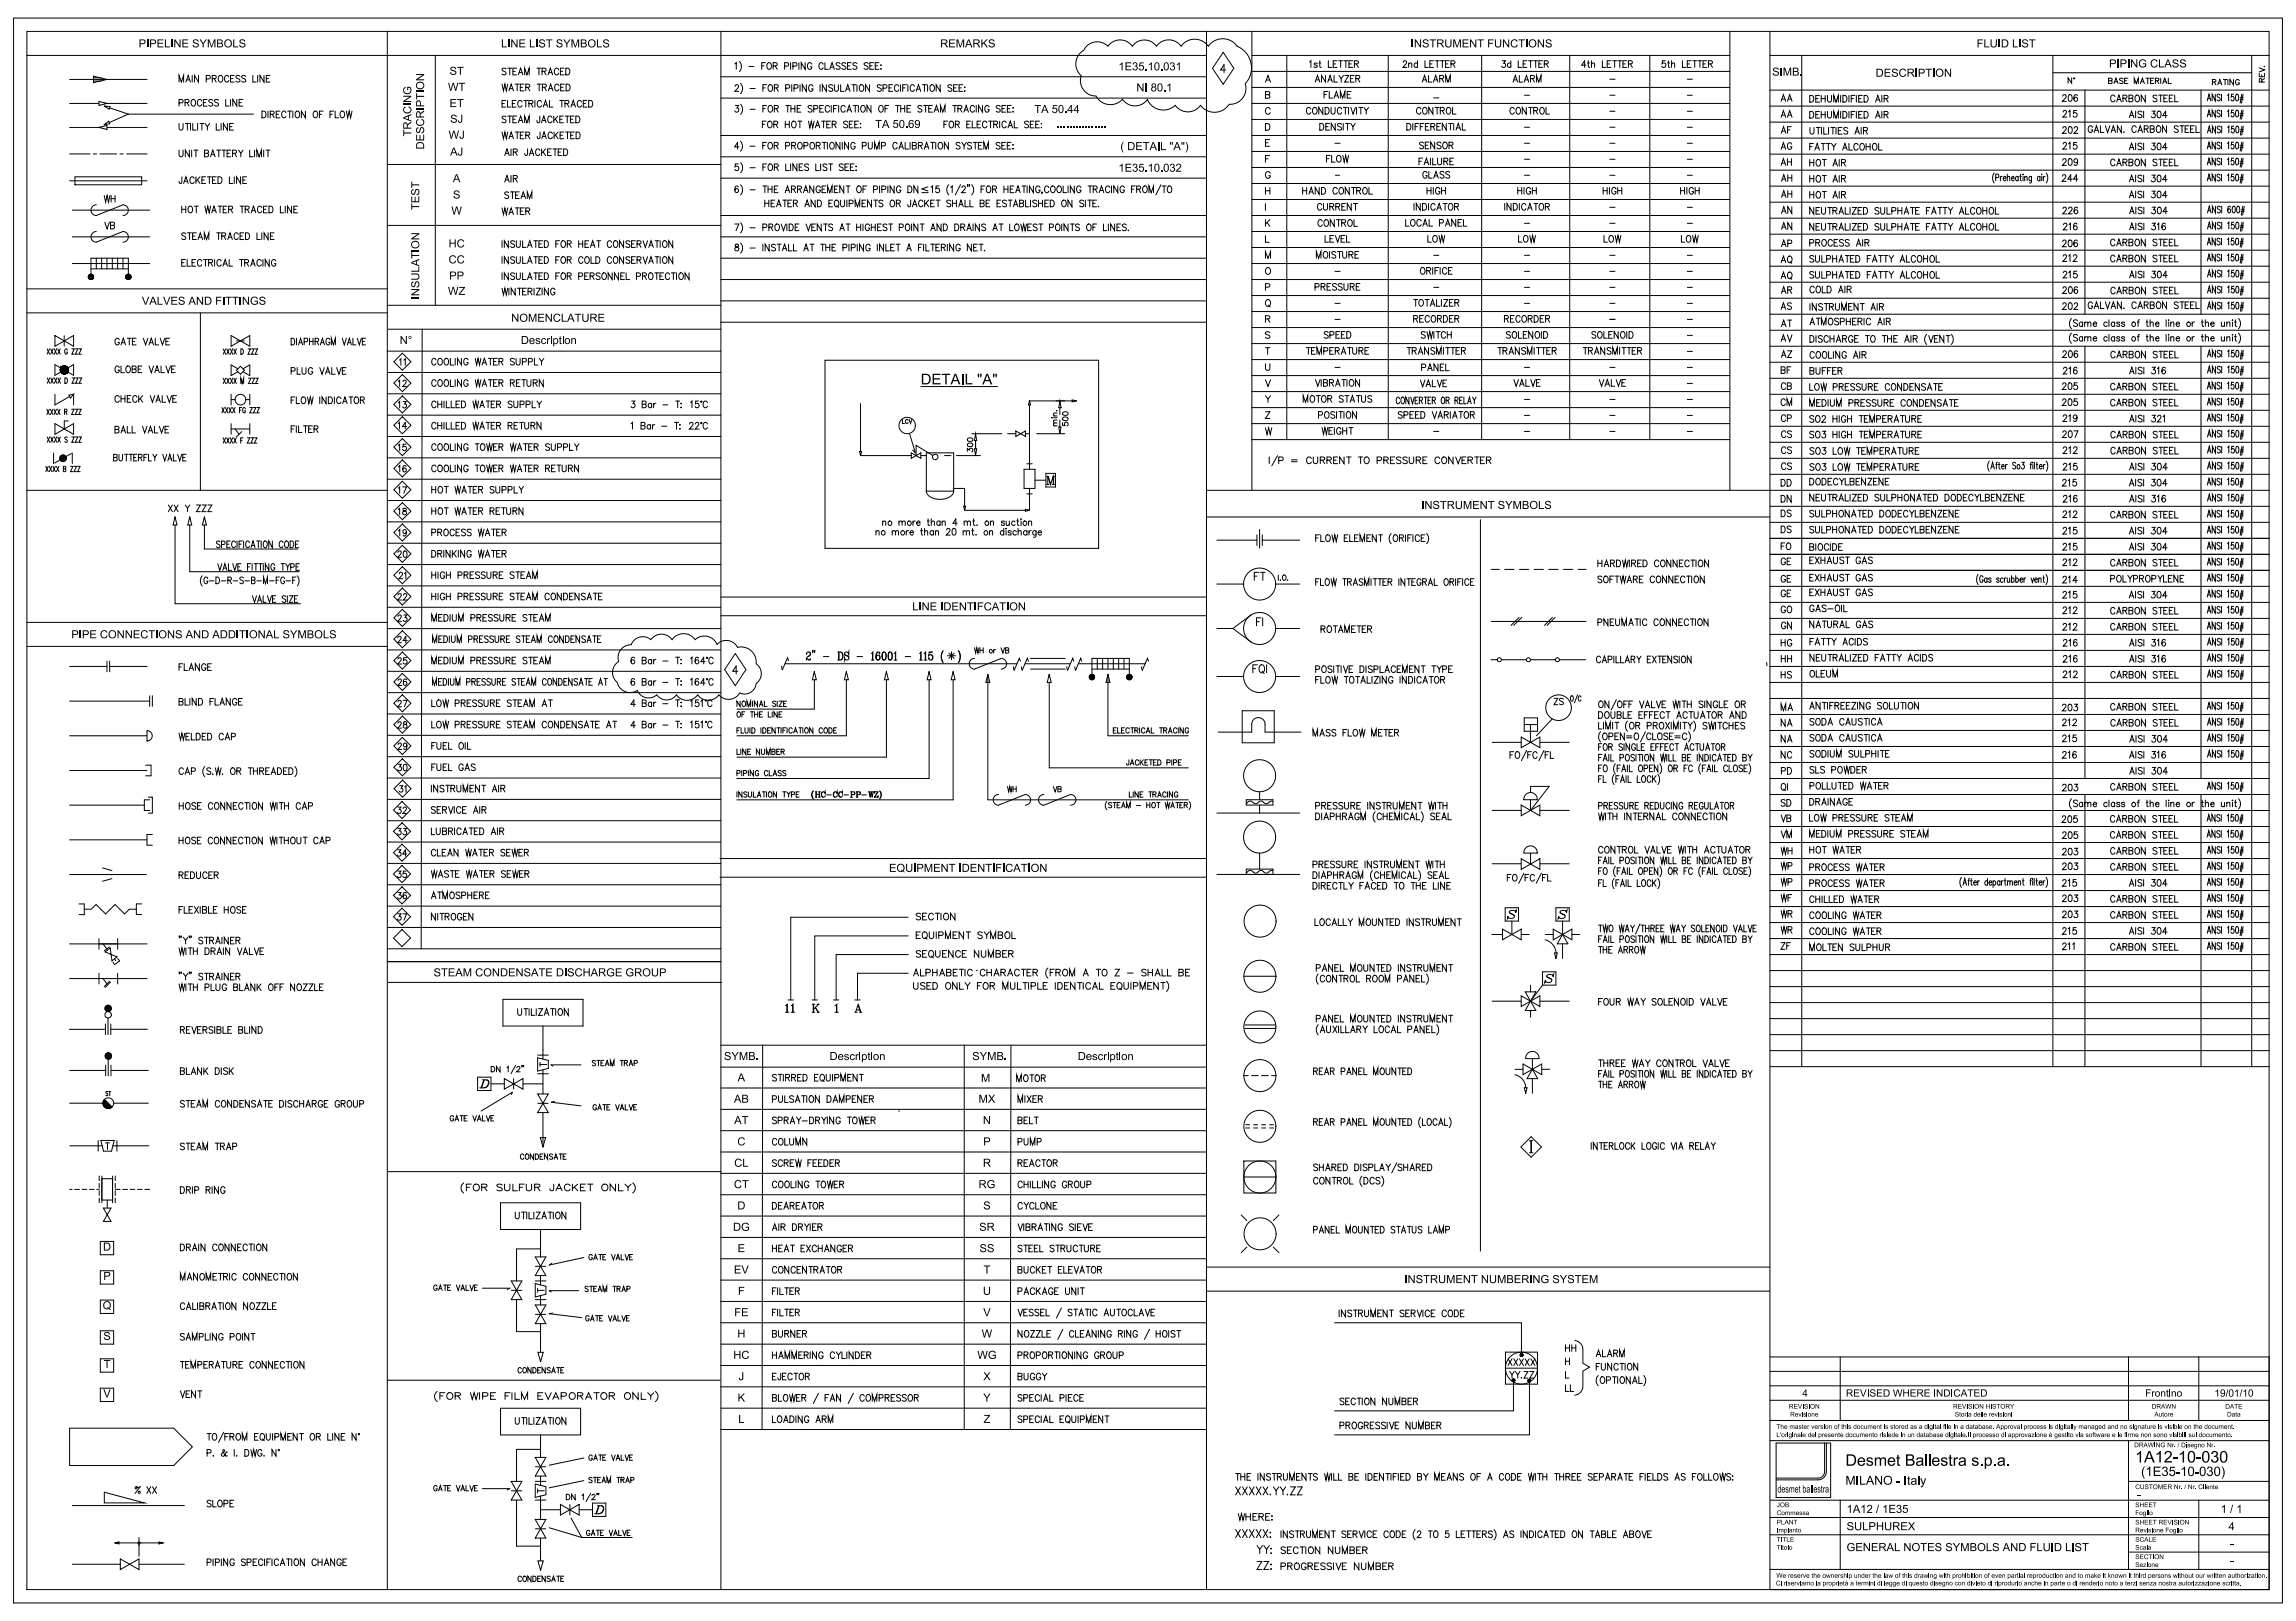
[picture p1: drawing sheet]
<svg xmlns="http://www.w3.org/2000/svg" width="841mm" height="594mm" viewBox="0 0 841 594" stroke-linecap="round" stroke-linejoin="round" font-family="sans-serif">
<g fill="none" stroke="#000" stroke-width=".37">
<path d="M141.9 11.5v571M264 11.5v571M397.9 17a5.5 5.5 0 0 1 7.9 0 5.5 5.5 0 0 1 8.9 0 5.4 5.4 0 0 1 8.9 0 5.5 5.5 0 0 1 9 0 6.1 6.1 0 0 1 9.9 0 6.5 6.5 0 0 1 10.6 0 8.6 8.6 0 0 1 3 13.7 5.8 5.8 0 0 1-5.9 7.5 6.4 6.4 0 0 1-10.5 .4 5.6 5.6 0 0 1-9.2 0 6.4 6.4 0 0 1-10.2-2.1 5.6 5.6 0 0 1-9.2-.1 5.9 5.9 0 0 1-9.6-1.2 5.6 5.6 0 0 1-5.5-7.5 5.7 5.7 0 0 1 .9-9.3zM441.9 11.5v571M448 19.2l3.9 5.8-3.9 5.9-3.9-5.9zM9.8 20.3h132.1M448.9 25.6h-1.8l1.2-1.9v2.9M227.8 237.6l1.2-.9 1.4-.4a.72 .72 0 0 0 1.1-.7 4.6 4.6 0 0 1 6.9-1.2 4.7 4.7 0 0 1 7.8 0 5.1 5.1 0 0 1 8.4 0 5 5 0 0 1 8 1.7 4.6 4.6 0 0 1 7.5 1.1 5.6 5.6 0 0 1 6.9 6 4.4 4.4 0 0 1 0 7.2 4.3 4.3 0 0 1-6.1 3.5 4.7 4.7 0 0 1-7.6 .7 4.7 4.7 0 0 1-7.8 0 4.7 4.7 0 0 1-7.7 0 4.4 4.4 0 0 1-7.3 0 4.4 4.4 0 0 1-7.1-1.6 4.8 4.8 0 0 1-7.3-3 4.7 4.7 0 0 1 .5-7.6l-.2-1.5 .1-1.1zM269.3 239.5l3.9 5.9-3.9 5.8-3.9-5.8zM774.6 229a.81 .81 0 0 0-.9-.6 .81 .81 0 0 0-.6 1v.5a.81 .81 0 0 0 .6 1 .81 .81 0 0 0 .9-.6M775.3 230.9l.8-2.5 .8 2.5M775.6 230.1h1"/>
<path d="M777.6 229.6l1.2-.1 .1-.8-1.3-.3v2.5M778.3 229.6l.7 1.3M779.8 229.6l1.3 .2 .1 .6-.5 .5h-.9v-2.5l1.3 .3 .1 .4-.5 .5M782.4 228.5l.2-.1a1.23 1.23 0 0 1 1.1 1.3 1.23 1.23 0 0 1-1.1 1.2 1.51 1.51 0 0 1-.2-2.4zM785.7 228.4v2.5l-1.4-2.5v2.5M790 228.8l-.5-.4-.9 .4 .2 .6 1 .4 .2 .7-.5 .4-.9-.4M790.7 228.4h1.4M791.4 228.4v2.5M792.5 229.6h.9M793.9 228.4h-1.4v2.5h1.4M794.5 229.6h.9M795.9 228.4h-1.4v2.5h1.4"/>
<path d="M796.5 228.4v2.5h1.3M808.4 230.5l.7-2.4 .7 2.4M808.7 229.7h.8M811.4 228.1v2.4l-1.2-2.4v2.4M813.2 228.4a.58 .58 0 0 0-1-.2 .58 .58 0 0 0 .2 .9l.4 .3a.62 .62 0 0 1 .2 1 .62 .62 0 0 1-1-.2M813.7 228.1v2.4M815.9 228.6l.4-.5v2.4M818.1 228.1h-.8v.9a.72 .72 0 0 1 1 .7 .72 .72 0 0 1-1.1 .6v-.2M819 228.2l.4-.1 .4 .5v1.5l-.4 .4-.5-.4zM820.4 230.1h1.2M820.5 229.4h1.1M821.1 228.1l-.6 3.2"/>
<path d="M821.6 228.1l-.6 3.2M270.3 246h-1.9l1.2-2v2.9"/>
</g>
<path d="M51.1 14.4h1.5l.6 .5a.88 .88 0 0 1-.7 1.3h-1v1.2h-.4z" fill="#000"/>
<path d="M51.5 14.8l1.3 .2a.52 .52 0 0 1 .1 .5 .52 .52 0 0 1-.5 .3h-.9z" fill="#fff"/>
<path d="M53.9 14.4h.4v3h-.4zM55 14.4h1.4l.7 .5a.88 .88 0 0 1-.7 1.3h-1.1v1.2h-.3z" fill="#000"/>
<path d="M55.3 14.8l1.4 .2a.53 .53 0 0 1-.4 .8h-1z" fill="#fff"/>
<path d="M57.7 14.4h2.1v.4h-1.7v.9h1.6v.3h-1.6v1h1.8v.4h-2.2zM60.4 14.4h.4v2.6h1.4v.4h-1.8zM62.8 14.4h.3v3h-.3zM63.8 14.4h.4l1.6 2.3v-2.3h.3v3h-.4l-1.5-2.3v2.3h-.4zM66.8 14.4h2.1v.4h-1.7v.9h1.6v.3h-1.6v1h1.8v.4h-2.2zM70.8 14.7l.7-.3a.99 .99 0 0 1 1.3 .9h-.4a.67 .67 0 0 0-.7-.6 .67 .67 0 0 0-.6 .7l.6 .2a.99 .99 0 0 1 1.1 1.3 .99 .99 0 0 1-1.6 .5l-.6-.6-.1-.4h.4a.74 .74 0 0 0 .8 .8 .74 .74 0 0 0 .7-.9l-1.6-.7zM73.1 14.4h.5l.8 1.4 .9-1.4h.5l-1.2 1.7v1.3h-.4v-1.3zM76.1 14.4h.6l.8 2.5 .9-2.5h.5v3h-.4v-2.5l-.8 2.5h-.4l-.8-2.5v2.5h-.4zM79.5 14.4l1.8 .2 .3 .7-.4 .5a.81 .81 0 0 1 .5 1 .81 .81 0 0 1-.9 .6h-1.3z" fill="#000"/>
<g fill="#fff">
<path d="M79.9 14.8h.7a.46 .46 0 0 1 .6 .4 .46 .46 0 0 1-.5 .5h-.8z"/>
<path d="M79.9 16h.8a.51 .51 0 0 1 .6 .5 .51 .51 0 0 1-.6 .5h-.8z"/>
</g>
<circle cx="83.5" cy="15.9" r="1.5" fill="#000"/>
<path d="M82.7 15.1a1.1 1.1 0 0 1 1.6 0 1.1 1.1 0 0 1 0 1.6 1.1 1.1 0 0 1-1.6-.1z" fill="#fff"/>
<path d="M85.4 14.4h.4v2.6h1.5v.4h-1.9zM87.9 14.7l.7-.3a.99 .99 0 0 1 1.2 .9h-.3a.67 .67 0 0 0-.8-.6 .67 .67 0 0 0-.6 .7l.7 .2a.98 .98 0 0 1 1.1 1.3 .98 .98 0 0 1-1.6 .5l-.6-.6-.1-.4h.4a.74 .74 0 0 0 .8 .8 .74 .74 0 0 0 .6-.9l-1.5-.7zM52 108.7h.4l.9 2.7 1-2.7h.4l-1.2 3h-.4zM55.8 108.7h.4l1.2 3h-.4l-.3-.9h-1.3l-.3 .9h-.4z" fill="#000"/>
<path d="M9.8 105.8h132.1" fill="none" stroke="#000" stroke-width=".37"/>
<path d="M56 109l.5 1.5h-1z" fill="#fff"/>
<path d="M57.7 108.7h.4v2.6h1.5v.4h-1.9zM59.7 108.7h.4l1 2.7 .9-2.7h.4l-1.1 3h-.4zM62.8 108.7h2.1v.4h-1.8v.9h1.7v.3h-1.7v1h1.9v.4h-2.2zM65.6 109l.7-.3a.99 .99 0 0 1 1.3 .9h-.4a.67 .67 0 0 0-.7-.6 .67 .67 0 0 0-.6 .7l.6 .2a.98 .98 0 0 1 1.2 1.3 .98 .98 0 0 1-1.6 .5l-.7-.6v-.4h.3a.74 .74 0 0 0 .8 .8 .74 .74 0 0 0 .7-.9l-1.6-.7zM70.2 108.7h.4l1.2 3h-.5l-.3-.9h-1.2l-.4 .9h-.4z" fill="#000"/>
<path d="M70.3 109l.6 1.5h-1z" fill="#fff"/>
<path d="M72.1 108.7h.4l1.5 2.3v-2.3h.4v3h-.4l-1.6-2.3v2.3h-.3zM75 108.7h1.2a1.48 1.48 0 0 1 1.3 1.5 1.48 1.48 0 0 1-1.3 1.5h-1.2z" fill="#000"/>
<path d="M75.4 109.1h.8a1.16 1.16 0 0 1 .9 1.1 1.16 1.16 0 0 1-.9 1.1h-.8z" fill="#fff"/>
<path d="M79.1 108.7h2v.4h-1.6v.9h1.4v.3h-1.4v1.4h-.4zM81.7 108.7h.4v3h-.4zM82.5 108.7h2.4v.4h-1v2.6h-.4v-2.6h-1zM85.1 108.7h2.3v.4h-1v2.6h-.4v-2.6h-.9zM87.8 108.7h.4v3h-.4zM88.9 108.7h.4l1.5 2.3v-2.3h.4v3h-.4l-1.5-2.3v2.3h-.4zM92.3 109a1.31 1.31 0 0 1 2.1 .6h-.3a1.15 1.15 0 0 0-1.6-.2 1.15 1.15 0 0 0-.3 1.6 1.15 1.15 0 0 0 1.7 .2l.2-.7h-.9v-.3h1.3v1.1a1.6 1.6 0 0 1-2.4 0 1.6 1.6 0 0 1 .2-2.3zM95.2 109l.7-.3a.99 .99 0 0 1 1.3 .9h-.4a.67 .67 0 0 0-.7-.6 .67 .67 0 0 0-.6 .7l.6 .2a.98 .98 0 0 1 1.1 1.3 .98 .98 0 0 1-1.6 .5l-.6-.6-.1-.4h.4a.74 .74 0 0 0 .8 .8 .74 .74 0 0 0 .7-.9l-1.6-.7z" fill="#000"/>
<g fill="none" stroke="#000" stroke-width=".37">
<path d="M25.5 29.1h28.3M25.5 37.9h28.3M34.3 27.9l4.9 1.2-4.9 1.2zM34.3 28.5h2.8M34.3 29.7h2.8M65.6 30.1v-2.5l.8 2.5 .9-2.5v2.5M65.6 37.7l1.2-.1 .1-.9-1.3-.3v2.5M67.8 37.6l1.2-.1 .1-.8-1.3-.3v2.5M68.1 30.1l.8-2.5 .9 2.5M68.4 29.3h1.1M68.5 37.6l.7 1.3M70.4 36.6l.2-.2a1.23 1.23 0 0 1 1.1 1.3 1.23 1.23 0 0 1-1.1 1.2 1.5 1.5 0 0 1-.2-2.3z"/>
<path d="M70.4 27.6v2.5M72.7 27.6v2.5l-1.5-2.5v2.5M73.9 37a.81 .81 0 0 0-1-.6 .81 .81 0 0 0-.6 1v.5a.81 .81 0 0 0 .6 1 .81 .81 0 0 0 1-.6M74.5 37.6h.8M75.5 28.9l1.3-.1 .1-.9-1.4-.3v2.5M75.8 36.4h-1.3v2.5h1.3M77.7 28.8l1.3-.1 .1-.8-1.4-.3v2.5M77.9 36.8l-.5-.4-.9 .4 .2 .6 1.2 .8v.3l-.5 .4-.9-.4M78.5 28.8l.7 1.3M80 36.8l-.5-.4-.9 .4 .2 .6 1 .4 .2 .4v.3l-.5 .4-.9-.4M80.3 27.8a1.21 1.21 0 0 1 1.4 .8 1.21 1.21 0 0 1-.7 1.5 1.29 1.29 0 0 1-1.1-1 1.29 1.29 0 0 1 .4-1.3zM82.7 36.4v2.5h1.2"/>
<path d="M83.8 28.2a.8 .8 0 0 0-.9-.6 .8 .8 0 0 0-.7 1v.5a.8 .8 0 0 0 .7 1 .8 .8 0 0 0 .9-.6M84.4 28.8h.9M84.4 36.4v2.5M85.8 27.6h-1.4v2.5h1.4M86.7 36.4v2.5l-1.4-2.5v2.5M87.6 37.6h.8M87.9 28l-.5-.4-1 .4 .2 .6 1.1 .4 .2 .4v.3l-.5 .4-1-.4M88.9 36.4h-1.3v2.5h1.3M90 28l-.5-.4-1 .4 .2 .6 1.2 .5 .1 .6-.5 .4-1-.4M92.6 27.6v2.5h1.3M94.4 27.6v2.5M96.7 27.6v2.5l-1.5-2.5v2.5"/>
<path d="M97.5 28.8h.9M98.9 27.6h-1.4v2.5h1.4M25.5 46.7h28.3M65.6 45.2v1.8l.6 .7 .7-.4 .1-2.1M67.9 45.2h1.5M68.6 45.2v2.5M69.8 45.2v2.5M70.6 45.2v2.5h1.3M72.4 45.2v2.5M73.2 45.2h1.5M74 45.2v2.5M75.1 45.2l.8 1.2 .9-1.2"/>
<path d="M75.9 46.4v1.3M79.2 45.2v2.5h1.3M81 45.2v2.5M83.3 45.2v2.5l-1.5-2.5v2.5M84.1 46.4h.9M85.5 45.2h-1.4v2.5h1.4"/>
</g>
<path d="M36.2 46.7l3-.7v1.4z" fill="#fff" stroke="#000" stroke-width=".37"/>
<g fill="none" stroke="#000" stroke-width=".37">
<path d="M38.2 38.9l8.8 2.9-8.8 3.9M95.9 40.7a1.25 1.25 0 0 1 1.5 1.2 1.25 1.25 0 0 1-1.5 1.3zM98.1 40.7v2.5M99 41.9l1.2-.1 .1-.8-1.3-.3v2.5M99.7 41.9l.7 1.3M101.2 41.9h.8M102.5 40.7h-1.3v2.5h1.3M104.7 41.3a.8 .8 0 0 0-.9-.6 .8 .8 0 0 0-.6 .9v.6a.8 .8 0 0 0 .6 1 .8 .8 0 0 0 .9-.6M105.4 40.7h1.4M106.1 40.7v2.5M107.3 40.7v2.5M108.5 40.8a1.21 1.21 0 0 1 1.4 .9 1.21 1.21 0 0 1-.8 1.5 1.29 1.29 0 0 1-1.1-1 1.29 1.29 0 0 1 .5-1.4z"/>
<path d="M111.9 40.7v2.5l-1.5-2.5v2.5M115.1 40.8a1.21 1.21 0 0 1 1.4 .9 1.21 1.21 0 0 1-.8 1.5 1.29 1.29 0 0 1-1.1-1 1.29 1.29 0 0 1 .5-1.4zM117 41.9h.8M118.4 40.7h-1.4v2.5M120.9 41.9h.8M122.2 40.7h-1.3v2.5M122.8 40.7v2.5h1.2M125 40.8a1.21 1.21 0 0 1 1.3 .9 1.21 1.21 0 0 1-.7 1.5 1.29 1.29 0 0 1-1.1-1 1.29 1.29 0 0 1 .5-1.4zM126.8 40.7l.6 2.5 .5-2.5 .5 2.5 .5-2.5"/>
</g>
<g fill="#fff" stroke="#000" stroke-width=".37">
<path d="M38.2 38.9l2.1 .1-.3 1z"/>
<path d="M38.1 45.7l1.7-1.3 .4 .9z"/>
</g>
<g fill="none" stroke="#000" stroke-width=".37">
<path d="M25.5 56.4h7.4M34.2 56.4h1.2M36.6 56.4h6.1M44 56.4h1.2M46.4 56.4h7.4M65.6 55v1.8l.6 .7 .7-.4 .1-2.1M69.4 55v2.5l-1.5-2.5v2.5M70.2 55v2.5M71 55h1.5M71.8 55v2.5M74.9 56.2l1.4 .2 .1 .6-.6 .5h-.9v-2.5l1.4 .2v.7l-.5 .3M77.1 57.5l.8-2.5 .9 2.5"/>
<path d="M77.4 56.6h1.1M79.4 55h1.5M80.1 55v2.5M81.3 55h1.5M82 55v2.5M83.2 56.2h.8M84.5 55h-1.3v2.5h1.3M85.2 56.2l1.2-.1 .1-.9-1.3-.2v2.5M85.9 56.2l.7 1.3M87.4 55l.8 1.2 .8-1.2M88.2 56.2v1.3M91.4 55v2.5h1.3"/>
<path d="M93.2 55v2.5M94.1 57.5v-2.5l.8 2.5 .8-2.5v2.5M96.6 55v2.5M97.4 55h1.5M98.2 55v2.5M25.5 66.3h28.3M26.5 77h28.3M27.4 64.8h24.5v2.9h-24.5zM66.6 75.5v2.5M66.6 76.7h1.4M66.6 64.8l-.1 2.2-.7 .1-.2-.7M67.3 67.2l.8-2.4 .8 2.4"/>
<path d="M67.6 66.4h1M68 75.5v2.5M69.3 75.7a1.22 1.22 0 0 1 1.3 .8 1.22 1.22 0 0 1-.7 1.5 1.3 1.3 0 0 1-1.1-1 1.3 1.3 0 0 1 .5-1.3zM71.1 65.4a.81 .81 0 0 0-.9-.6 .81 .81 0 0 0-.6 .9v.6a.81 .81 0 0 0 .6 .9 .81 .81 0 0 0 .9-.6M71.2 75.5h1.4M71.8 64.8v2.4M71.9 75.5v2.5M72.3 65.8l.9 1.4M73.2 64.8l-1.4 1.6M74 66h.8M75 75.5l.6 2.5 .5-2.5 .5 2.5 .5-2.5M75.3 64.8h-1.3v2.4h1.3"/>
<path d="M75.9 64.8h1.5M76.7 64.8v2.4M77.6 78l.8-2.5 .8 2.5M77.8 66h.9M77.9 77.2h1M79.2 64.8h-1.4v2.4h1.4M79.8 64.8a1.25 1.25 0 0 1 1.5 1.2 1.25 1.25 0 0 1-1.5 1.2zM79.9 75.5h1.4M80.6 75.5v2.5M81.7 76.7h.9M83.1 75.5h-1.4v2.5h1.4M83.7 76.7l1.3-.1 .1-.8-1.4-.3v2.5"/>
<path d="M84 64.8v2.4h1.3M84.5 76.7l.7 1.3M85.8 64.8v2.4M87.9 75.5h1.5M88.1 64.8v2.4l-1.5-2.4v2.4M88.7 75.5v2.5M88.9 66h.9M89.8 76.7l1.3-.1 .1-.8-1.4-.3v2.5M90.3 64.8h-1.4v2.4h1.4M90.5 76.7l.8 1.3M92 78l.8-2.5 .9 2.5M92.3 77.2h1.1"/>
<path d="M95.9 76.1a.8 .8 0 0 0-1-.6 .8 .8 0 0 0-.6 1v.6a.8 .8 0 0 0 .6 .9 .8 .8 0 0 0 1-.6M96.5 76.7h.9M97.9 75.5h-1.4v2.5h1.4M98.5 75.5a1.25 1.25 0 0 1 1.5 1.3 1.25 1.25 0 0 1-1.5 1.2zM102.7 75.5v2.5h1.3M104.5 75.5v2.5M106.8 75.5v2.5l-1.5-2.5v2.5M107.6 76.7h.9M109 75.5h-1.4v2.5h1.4M20.1 133.6v3.9l6.9-3.9v3.9zM43.7 124.5a.8 .8 0 0 0-1-.6 .8 .8 0 0 0-.6 1v.5a.8 .8 0 0 0 .8 1 .8 .8 0 0 0 .8-1h-.5M44.3 126.4l.9-2.5 .8 2.5"/>
<path d="M44.6 125.6h1.1M46.6 123.9h1.5M47.4 123.9v2.5M48.5 125.1h.8M49.9 123.9h-1.4v2.5h1.4M52.5 123.9l.8 2.5 .9-2.5M54.6 126.4l.8-2.5 .9 2.5M54.9 125.6h1M56.9 123.9v2.5h1.2M58.7 123.9l.8 2.5 .8-2.5M60.8 125.1h.8M62.1 123.9h-1.3v2.5h1.3"/>
</g>
<g fill="#fff" stroke="#000" stroke-width=".37">
<path d="M22.1 135.3v.5z"/>
<path d="M22.1 135.2v.7z"/>
<path d="M22.1 135.1v.9z"/>
<path d="M22.2 135v1.1z"/>
<path d="M22.2 134.9v1.3z"/>
<path d="M22.3 134.8v1.5z"/>
<path d="M22.4 134.7v1.7z"/>
<path d="M22.4 134.6v1.9z"/>
<path d="M22.5 134.5v2.1z"/>
<path d="M22.5 134.5l.1 2.2z"/>
<path d="M22.6 134.4l.1 2.4z"/>
<path d="M22.7 134.4l.1 2.4z"/>
<path d="M22.8 134.3l.1 2.6z"/>
<path d="M22.9 134.3l.1 2.6z"/>
<path d="M23 134.2l.1 2.8z"/>
<path d="M23.1 134.2l.1 2.8z"/>
<path d="M23.2 134.1l.1 2.9z"/>
<path d="M23.3 134.1l.1 2.9z"/>
<path d="M23.4 134.1l.1 2.9z"/>
<path d="M23.5 134.1v2.9z"/>
<path d="M23.7 134.1v2.9z"/>
<path d="M23.8 134.1v2.9z"/>
<path d="M23.9 134.1v2.9z"/>
<path d="M24 134.2v2.8z"/>
<path d="M24.1 134.2v2.7z"/>
<path d="M24.2 134.3v2.6z"/>
<path d="M24.3 134.3v2.5z"/>
<path d="M24.4 134.4v2.4z"/>
<path d="M24.5 134.4v2.3z"/>
<path d="M24.6 134.5v2.1z"/>
<path d="M24.7 134.6v1.9z"/>
<path d="M24.7 134.7v1.7z"/>
<path d="M24.8 134.8v1.5z"/>
<path d="M24.9 134.9v1.3z"/>
<path d="M24.9 135v1.1z"/>
<path d="M24.9 135.1v.9z"/>
<path d="M25 135.2v.7z"/>
<path d="M25 135.3v.5z"/>
<path d="M25 135.4v.3z"/>
</g>
<g fill="none" stroke="#000" stroke-width=".37">
<path d="M17.3 138.5l.9 1.9M18.2 138.5l-.9 1.9M18.6 138.5l.9 1.9M19.5 138.5l-.9 1.9M19.9 138.5l.9 1.9M20.8 138.5l-.9 1.9M21.2 138.5l.9 1.9M22.1 138.5l-.9 1.9M23.8 138.5a.98 .98 0 0 1 .9 1 .98 .98 0 0 1-.9 .9zM26.4 138.5h.9l-.9 1.9h.9M27.7 138.5h.9l-.9 1.9h.9M29 138.5h.9l-.9 1.9h.9"/>
<path d="M20.1 144.5v3.9l6.9-3.9v3.9"/>
<circle cx="23.5" cy="135.6" r="1.47"/>
</g>
<path d="M25.2 144.8l1.8-.3-1.2 1.3z" fill="#fff" stroke="#000" stroke-width=".37"/>
<g fill="none" stroke="#000" stroke-width=".37">
<path d="M43.7 134.7a.8 .8 0 0 0-1-.6 .8 .8 0 0 0-.6 .9v.6a.8 .8 0 0 0 .8 1 .8 .8 0 0 0 .8-1h-.5M44.3 134.1v2.4h1.3M46.5 134.2a1.22 1.22 0 0 1 1.4 .9 1.22 1.22 0 0 1-.8 1.4 1.3 1.3 0 0 1-1.1-.9 1.3 1.3 0 0 1 .5-1.4zM48.4 135.3l1.4 .2 .1 .6-.6 .4h-.9v-2.4l1.4 .2 .1 .5-.6 .5M50.6 135.3h.8M52 134.1h-1.4v2.4h1.4M54.6 134.1l.8 2.4 .9-2.4M56.7 136.5l.8-2.4 .9 2.4M57 135.7h1M59 134.1v2.4h1.2M60.8 134.1l.8 2.4 .8-2.4M62.9 135.3h.8"/>
<path d="M64.2 134.1h-1.3v2.4h1.3M106.6 123.9a1.23 1.23 0 0 1 1.4 1.3 1.23 1.23 0 0 1-1.4 1.2zM106.6 136l1.3-.1 .2-.4-.2-.7-1.3-.1v2.4M108.6 123.9v2.5M108.8 134.7v2.4h1.3M109.3 126.4l.8-2.5 .7 2.5M109.6 125.6h1M110.6 134.7v1.7l.7 .7 .7-.3 .1-2.1M111.4 125.2l1.1-.1 .2-.4-.2-.6-1.1-.2v2.5M113.3 123.9v2.5M113.3 125.1h1.4M114.5 135.3a.8 .8 0 0 0-1-.6 .8 .8 0 0 0-.6 .9v.6a.8 .8 0 0 0 .8 1 .8 .8 0 0 0 .8-1h-.5"/>
<path d="M114.7 123.9v2.5M115.4 125.1l1.1-.1 .2-.4-.2-.5-1.1-.2v2.5M116 125.1l.7 1.3M117.1 134.7l.9 2.4 .8-2.4M117.3 126.4l.8-2.5 .7 2.5M117.6 125.6h1M119.2 137.1l.9-2.4 .8 2.4M119.5 136.3h1.1M120.8 124.5a.72 .72 0 0 0-.9-.6 .72 .72 0 0 0-.5 1v.5a.73 .73 0 0 0 .7 1 .73 .73 0 0 0 .7-1h-.5M121.4 126.4v-2.5l.7 2.5 .7-2.5v2.5M121.5 134.7v2.4h1.3M123.3 134.7l.8 2.4 .9-2.4"/>
<path d="M125.4 123.9l.7 2.5 .7-2.5M125.4 135.9h.8M126.8 134.7h-1.4v2.4h1.4M127.2 126.4l.8-2.5 .7 2.5M127.5 125.6h.9M129.3 123.9v2.5h1.1M130.9 123.9l.7 2.5 .7-2.5M132.7 125.1h.8M133.9 123.9h-1.2v2.5h1.2M17.2 149.9l.9 2M18.1 149.9l-.9 2M18.5 149.9l.9 2"/>
<path d="M19.4 149.9l-.9 2M19.8 149.9l.9 2M20.7 149.9l-.9 2M21.1 149.9l.9 2M22 149.9l-.9 2M23.6 150.9l.8-.1v-.8l-.8-.1v2M24.1 150.9l.4 1M26.2 149.9h.9l-.9 2h.9M27.5 149.9h.9l-.9 2h.9M28.8 149.9h1l-1 2h1M42.1 157.4l1.4 .2 .1 .6-.5 .4h-1v-2.4l1.4 .2v.7l-.4 .3M43.7 145.5a.8 .8 0 0 0-1-.5 .8 .8 0 0 0-.6 .9v.6a.8 .8 0 0 0 .6 .9 .8 .8 0 0 0 1-.6"/>
<path d="M44.3 158.6l.9-2.4 .8 2.4M44.3 145v2.4M44.3 146.1h1.5M44.6 157.8h1.1M45.8 145v2.4M46.6 156.2v2.4h1.3M46.6 146.1h.9M48 145h-1.4v2.4h1.4M48.4 156.2v2.4h1.3M50.2 145.5a.8 .8 0 0 0-1-.5 .8 .8 0 0 0-.6 .9v.6a.8 .8 0 0 0 .6 .9 .8 .8 0 0 0 1-.6M50.8 145v2.4M51.3 146l1 1.4"/>
<path d="M52.2 156.2l.8 2.4 .8-2.4M52.3 145l-1.5 1.6M54.3 158.6l.8-2.4 .8 2.4M54.6 157.8h1M55 145l.8 2.4 .9-2.4M56.6 156.2v2.4h1.2M57.1 147.4l.8-2.4 .9 2.4M57.4 146.6h1.1M58.4 156.2l.8 2.4 .8-2.4M59.4 145v2.4h1.3M60.4 157.4h.9M61.2 145l.8 2.4 .9-2.4"/>
<path d="M61.8 156.2h-1.4v2.4h1.4M63.3 146.1h.8M64.6 145h-1.3v2.4h1.3M16.8 170.9l.9 1.9M17.7 170.9l-.9 1.9M18.1 170.9l.9 1.9M19 170.9l-.9 1.9M19.4 170.9l.9 1.9M19.6 166v3.9M20.3 170.9l-.9 1.9M20.7 170.9l.9 1.9M21.6 170.9l-.9 1.9"/>
<path d="M22.7 166.8l-.8 .7M23.1 166.7l-1.2 1.2M23.2 171.8l.9 .2v.4l-.3 .4h-.6v-1.9l.8 .1 .1 .4-.3 .4M23.4 166.7l-1.5 1.5M23.6 166.8l-1.6 1.7M23.8 167l-1.7 1.7M24 167.1l-1.7 1.8M24.2 167.3l-1.7 1.7M24.2 168.3l-.7 .8M24.3 167.6l-1.5 1.5M24.3 167.9l-1.2 1.2M25.8 170.9h.9l-.9 1.9h.9"/>
<path d="M26.1 166.2l-6.1 3.5M26.5 166v3.9M27.1 170.9h.9l-.9 1.9h.9M28.4 170.9h.9l-.9 1.9h.9M41.6 167.6l1.2 .3 .1 .5-.4 .5h-.9v-2.4l1.2 .2 .1 .5-.4 .4M43.6 166.5v1.7l.5 .7 .7-.3 .1-2.1M45.6 166.5h1.3M46.3 166.5v2.4M47.3 166.5h1.3M48 166.5v2.4M49 167.6h.7M50.2 166.5h-1.2v2.4h1.2"/>
<path d="M50.8 167.6l1.1-.1 .2-.3-.2-.6-1.1-.1v2.4M51.4 167.6l.7 1.3M52.7 167.6h.8M53.9 166.5h-1.2v2.4M54.4 166.5v2.4h1.1M56 166.5l.7 1.1 .8-1.1M56.7 167.6v1.3M59.6 166.5l.7 2.4 .8-2.4M61.5 168.9l.7-2.4 .8 2.4M61.7 168.1h1M63.5 166.5v2.4h1.1M65.1 166.5l.7 2.4 .8-2.4"/>
<path d="M66.9 167.6h.8M68.2 166.5h-1.3v2.4h1.3M9.8 228.1h132"/>
<circle cx="23.1" cy="167.9" r="1.22"/>
</g>
<path d="M26.4 230.9l1.5 .1 .7 .4a.86 .86 0 0 1-.7 1.3h-1.1v1.2h-.4z" fill="#000"/>
<path d="M26.8 231.3l1.4 .2a.52 .52 0 0 1 0 .5 .52 .52 0 0 1-.4 .3h-1z" fill="#fff"/>
<path d="M29.2 230.9h.4v3h-.4zM30.3 230.9l1.5 .1 .7 .4a.87 .87 0 0 1-.7 1.3h-1.1v1.2h-.4z" fill="#000"/>
<path d="M30.7 231.3l1.4 .2a.52 .52 0 0 1 0 .5 .52 .52 0 0 1-.5 .3h-.9z" fill="#fff"/>
<g fill="#000">
<path d="M33 230.9h2.2v.4h-1.8v.9h1.7v.3h-1.7v1h1.8v.4h-2.2zM37.3 231.2a1.27 1.27 0 0 1 2 .5l-.3 .1a1.03 1.03 0 0 0-1.6-.3 1.03 1.03 0 0 0-.1 1.5 .88 .88 0 0 0 .9 .6 .88 .88 0 0 0 .8-.8l.4 .1a1.43 1.43 0 0 1-2.1 .7 1.43 1.43 0 0 1-.2-2.2z"/>
<circle cx="41.1" cy="232.4" r="1.5"/>
</g>
<path d="M40.3 231.7a1.1 1.1 0 0 1 1.6-.1 1.1 1.1 0 0 1 0 1.6 1.1 1.1 0 0 1-1.6-.1z" fill="#fff"/>
<g fill="#000">
<path d="M43 230.9h.4l1.6 2.3v-2.3h.4v3h-.4l-1.6-2.3v2.3h-.4zM46 230.9h.4l1.5 2.3v-2.3h.4v3h-.4l-1.5-2.3v2.3h-.4zM49 230.9h2.1v.4h-1.7v.9h1.6v.3h-1.6v1h1.8v.4h-2.2zM52.1 231.2a1.27 1.27 0 0 1 2 .5l-.4 .1a1.01 1.01 0 0 0-1.4-.4 1.01 1.01 0 0 0-.3 1.5 .89 .89 0 0 0 .9 .7 .89 .89 0 0 0 .9-.8l.4 .1a1.43 1.43 0 0 1-2.2 .7 1.43 1.43 0 0 1-.2-2.2zM54.4 230.9h2.4v.4h-1v2.6h-.4v-2.6h-1zM57.2 230.9h.4v3h-.4z"/>
<circle cx="59.6" cy="232.4" r="1.5"/>
</g>
<circle cx="59.5" cy="232.3" r="1.13" fill="#fff"/>
<path d="M61.5 230.9h.4l1.5 2.3v-2.3h.4v3h-.4l-1.6-2.3v2.3h-.3zM64.6 231.2l.7-.3a.99 .99 0 0 1 1.2 .9h-.3a.67 .67 0 0 0-.7-.6 .67 .67 0 0 0-.7 .7l.7 .2a.98 .98 0 0 1 1.1 1.3 .98 .98 0 0 1-1.6 .5l-.6-.6-.1-.4h.4a.74 .74 0 0 0 .8 .8 .74 .74 0 0 0 .6-.9l-1.5-.7zM69.1 230.9h.4l1.2 3h-.4l-.4-.9h-1.2l-.3 .9h-.4z" fill="#000"/>
<path d="M69.3 231.2l.5 1.5h-1z" fill="#fff"/>
<path d="M71 230.9h.4l1.6 2.3v-2.3h.3v3h-.4l-1.5-2.3v2.3h-.4zM74 230.9h1.2a1.48 1.48 0 0 1 1.2 1.5 1.48 1.48 0 0 1-1.2 1.5h-1.2z" fill="#000"/>
<path d="M74.4 231.3h.8a1.16 1.16 0 0 1 .8 1.1 1.16 1.16 0 0 1-.8 1.1h-.8z" fill="#fff"/>
<path d="M78.9 230.9h.4l1.2 3h-.4l-.4-.9h-1.2l-.3 .9h-.4z" fill="#000"/>
<path d="M79.1 231.2l.5 1.5h-1z" fill="#fff"/>
<path d="M80.8 230.9h1.2a1.48 1.48 0 0 1 1.2 1.5 1.48 1.48 0 0 1-1.2 1.5h-1.2z" fill="#000"/>
<path d="M81.2 231.3h.8a1.16 1.16 0 0 1 .8 1.1 1.16 1.16 0 0 1-.8 1.1h-.8z" fill="#fff"/>
<path d="M83.8 230.9h1.2a1.48 1.48 0 0 1 1.2 1.5 1.48 1.48 0 0 1-1.2 1.5h-1.2z" fill="#000"/>
<path d="M84.2 231.3h.8a1.16 1.16 0 0 1 .8 1.1 1.16 1.16 0 0 1-.9 1.1h-.7z" fill="#fff"/>
<g fill="#000">
<path d="M86.8 230.9h.4v3h-.4zM87.6 230.9h2.4v.4h-1v2.6h-.4v-2.6h-1zM90.4 230.9h.4v3h-.4z"/>
<circle cx="92.8" cy="232.4" r="1.5"/>
</g>
<path d="M91.9 231.7a1.1 1.1 0 0 1 1.6-.1 1.1 1.1 0 0 1 0 1.6 1.1 1.1 0 0 1-1.6-.1z" fill="#fff"/>
<path d="M94.7 230.9h.4l1.5 2.3v-2.3h.4v3h-.4l-1.5-2.3v2.3h-.4zM98.5 230.9h.4l1.2 3h-.5l-.3-.9h-1.2l-.4 .9h-.4z" fill="#000"/>
<path d="M98.7 231.2l.5 1.5h-1z" fill="#fff"/>
<path d="M100.4 230.9h.3v2.6h1.5v.4h-1.8zM104 231.2l.7-.3a.99 .99 0 0 1 1.2 .9h-.4a.67 .67 0 0 0-.7-.6 .67 .67 0 0 0-.6 .7l.6 .2a.98 .98 0 0 1 1.2 1.3 .98 .98 0 0 1-1.6 .5l-.7-.6v-.4h.3a.74 .74 0 0 0 .8 .8 .74 .74 0 0 0 .7-.9l-1.6-.7zM106.2 230.9h.5l.9 1.4 .8-1.4h.5l-1.2 1.7v1.3h-.3v-1.3zM109.2 230.9h.6l.9 2.6 .8-2.6h.5v3h-.3v-2.5l-.9 2.5h-.3l-.9-2.5v2.5h-.4zM112.6 230.9l1.8 .2 .3 .7-.4 .5a.81 .81 0 0 1 .5 1 .81 .81 0 0 1-.9 .6h-1.3z" fill="#000"/>
<g fill="#fff">
<path d="M113 231.3h.8a.46 .46 0 0 1 .5 .4 .46 .46 0 0 1-.5 .5h-.8z"/>
<path d="M113 232.5h.8a.52 .52 0 0 1 .7 .5 .52 .52 0 0 1-.6 .5h-.9z"/>
</g>
<circle cx="116.7" cy="232.4" r="1.5" fill="#000"/>
<circle cx="116.6" cy="232.3" r="1.13" fill="#fff"/>
<path d="M520.9 183.6h.4v2.9h-.4zM522 183.6h.4l1.6 2.3v-2.3h.3v2.9h-.4l-1.5-2.3v2.3h-.4zM525.1 183.8l.7-.3a.99 .99 0 0 1 1.3 .9h-.4a.67 .67 0 0 0-.7-.6 .67 .67 0 0 0-.6 .7l.6 .3a.98 .98 0 0 1 1.1 1.2 .98 .98 0 0 1-1.5 .5l-.7-.5-.1-.4 .4-.1a.74 .74 0 0 0 .8 .8 .74 .74 0 0 0 .7-.9l-1.6-.6zM527.5 183.6h2.3v.3h-1v2.6h-.3v-2.6h-1zM530.2 183.6l2 .1a.82 .82 0 0 1 .3 .9 .82 .82 0 0 1-.8 .6l1.1 1.3h-.5l-.7-1.1-.5-.2h-.5v1.3h-.4zM118.6 230.9h.3v2.6h1.5v.4h-1.8zM121 231.2l.7-.3a.99 .99 0 0 1 1.3 .9h-.4a.67 .67 0 0 0-.7-.6 .67 .67 0 0 0-.6 .7l.6 .2a.98 .98 0 0 1 1.1 1.3 .98 .98 0 0 1-1.6 .5l-.6-.6-.1-.4h.4a.74 .74 0 0 0 .8 .8 .74 .74 0 0 0 .7-.9l-1.6-.7z" fill="#000"/>
<g fill="none" stroke="#000" stroke-width=".37">
<path d="M25.5 244.2h13.7M25.5 256.9h29.3M39.2 242.2v3.9M40.2 244.2h13.6M40.2 242.2v3.9M54.8 254.9v4M55.8 254.9v4M65.6 257.1l1.3 .2 .1 .6-.5 .5h-.9v-2.5l1.3 .2 .1 .5-.5 .5M65.6 244.4h.8M66.9 243.2h-1.3v2.5M67.5 243.2v2.5h1.2M67.8 255.9v2.5h1.2"/>
<path d="M69.2 245.7l.9-2.5 .8 2.5M69.6 244.8h1M69.6 255.9v2.5M71.9 255.9v2.5l-1.5-2.5v2.5M72.7 255.9a1.25 1.25 0 0 1 1.5 1.2 1.25 1.25 0 0 1-1.5 1.3zM73 243.2v2.5l-1.4-2.5v2.5M75.4 243.8a.8 .8 0 0 0-.9-.6 .8 .8 0 0 0-.6 .9v.6a.8 .8 0 0 0 .7 1 .8 .8 0 0 0 .8-1h-.5M76.1 244.4h.8M76.9 257.1h.8M77.4 243.2h-1.3v2.5h1.3M78.3 255.9h-1.4v2.5M78.8 255.9v2.5h1.2"/>
<path d="M80.6 258.4l.8-2.5 .8 2.5M80.9 257.5h1M84.3 255.9v2.5l-1.4-2.5v2.5M86.7 256.5a.8 .8 0 0 0-.9-.6 .8 .8 0 0 0-.6 1v.5a.8 .8 0 0 0 .8 1 .8 .8 0 0 0 .7-1h-.5M87.4 257.1h.8M88.7 255.9h-1.3v2.5h1.3M25.5 269.6h28.3M53.8 267.7a1.91 1.91 0 0 1 2 1.9 1.91 1.91 0 0 1-2 1.9zM65.6 268.7l.5 2.4 .5-2.4 .6 2.4 .5-2.4M68.1 269.8h.8M69.5 268.7h-1.4v2.4h1.4M70.1 268.7v2.4h1.2"/>
<path d="M71.9 268.7a1.25 1.25 0 0 1 1.5 1.2 1.25 1.25 0 0 1-1.5 1.2zM74.1 269.8h.8M75.4 268.7h-1.3v2.4h1.3M76.1 268.7a1.25 1.25 0 0 1 1.5 1.2 1.25 1.25 0 0 1-1.5 1.2zM81.8 269.3a.8 .8 0 0 0-.9-.6 .8 .8 0 0 0-.7 .9v.6a.8 .8 0 0 0 .7 .9 .8 .8 0 0 0 .9-.6M82.4 271.1l.9-2.4 .8 2.4M82.8 270.3h1M84.7 270l1.3-.2 .1-.9-1.4-.2v2.4M25.5 282.3h28.3M53.4 280.4h1.9v3.9h-1.9M67.2 281.9a.81 .81 0 0 0-1-.6 .81 .81 0 0 0-.6 1v.6a.81 .81 0 0 0 .6 .9 .81 .81 0 0 0 1-.6M67.8 283.8l.8-2.5 .9 2.5"/>
<path d="M68.1 283h1M70.1 282.6l1.2-.1 .1-.9-1.3-.3v2.5M75 280.9a2.7 2.7 0 0 0 0 3.7M77.2 281.7l-.5-.4-1 .4 .2 .6 1.3 .8v.3l-.5 .4-1-.4M77.9 283.5l.1 .2M78.9 281.3l.5 2.5 .5-2.5 .6 2.5 .5-2.5M81.5 283.5l.1 .2M84.9 281.5l.2-.2a1.23 1.23 0 0 1 1 1.3 1.23 1.23 0 0 1-1 1.2 1.5 1.5 0 0 1-.2-2.3zM86.7 282.5l1.3-.1 .1-.8-1.4-.3v2.5M87.5 282.5l.7 1.3M90.9 281.3h1.5M91.7 281.3v2.5"/>
<path d="M92.8 281.3v2.5M92.8 282.5h1.5M94.3 281.3v2.5M95.1 282.5l1.3-.1 .1-.8-1.4-.3v2.5M95.8 282.5l.8 1.3M97.3 282.5h.9M98.7 281.3h-1.4v2.5h1.4M99.3 283.8l.8-2.5 .9 2.5M99.6 283h1.1M101.6 281.3a1.25 1.25 0 0 1 1.5 1.3 1.25 1.25 0 0 1-1.5 1.2zM103.8 282.5h.8M105.2 281.3h-1.4v2.5h1.4"/>
<path d="M105.8 281.3a1.25 1.25 0 0 1 1.5 1.3 1.25 1.25 0 0 1-1.5 1.2zM108 280.9a2.7 2.7 0 0 1 0 3.7M25.5 307.7h28.3M55.8 305.8h-2v3.9h2M65.6 306.8v2.4M65.6 307.9h1.4M67 306.8v2.4M68.3 306.9l.2-.1a1.23 1.23 0 0 1 1.1 1.2 1.23 1.23 0 0 1-1.1 1.2 1.5 1.5 0 0 1-.2-2.3zM69.1 319.5h-1.3v2.4h1.3M69.8 319.5a1.25 1.25 0 0 1 1.5 1.2 1.25 1.25 0 0 1-1.5 1.2zM71.7 307.1l-.6-.3-.9 .3 .2 .6 1 .5 .3 .3v.3l-.6 .4-.9-.4M72 319.5v1.7l.6 .7 .7-.3 .1-2.1"/>
<path d="M72.3 307.9h.8M73.6 306.8h-1.3v2.4h1.3M77.8 307.3a.8 .8 0 0 0-.9-.5 .8 .8 0 0 0-.6 .9v.6a.8 .8 0 0 0 .6 .9 .8 .8 0 0 0 .9-.6M77.8 319.5h-1.3v2.4h1.3M78.9 306.9l.2-.1a1.23 1.23 0 0 1 1.1 1.2 1.23 1.23 0 0 1-1.1 1.2 1.5 1.5 0 0 1-.2-2.3zM82.2 306.8v2.4l-1.4-2.4v2.4M84.5 306.8v2.4l-1.4-2.4v2.4M85.4 307.9h.8M86.7 306.8h-1.3v2.4h1.3M88.9 307.3a.8 .8 0 0 0-.9-.5 .8 .8 0 0 0-.6 .9v.6a.8 .8 0 0 0 .6 .9 .8 .8 0 0 0 .9-.6M89.6 306.8h1.4M90.3 306.8v2.4"/>
<path d="M91.4 306.8v2.4M92.7 306.9l.2-.1a1.23 1.23 0 0 1 1.1 1.2 1.23 1.23 0 0 1-1.1 1.2 1.5 1.5 0 0 1-.2-2.3zM96.1 306.8v2.4l-1.5-2.4v2.4M98.9 306.8l.5 2.4 .5-2.4 .6 2.4 .5-2.4M101.4 306.8v2.4M102.2 306.8h1.5M103 306.8v2.4M104.1 307.9h1.5M104.1 306.8v2.4M105.6 306.8v2.4M106.9 306.9l.2-.1a1.23 1.23 0 0 1 1 1.2 1.23 1.23 0 0 1-1 1.2 1.5 1.5 0 0 1-.2-2.3zM108.7 306.8v1.7l.7 .7 .7-.4 .1-2"/>
<path d="M111 306.8h1.5M111.8 306.8v2.4M116.5 307.3a.8 .8 0 0 0-1-.5 .8 .8 0 0 0-.6 .9v.6a.8 .8 0 0 0 .6 .9 .8 .8 0 0 0 1-.6M117.1 309.2l.9-2.4 .8 2.4M117.4 308.4h1.1M119.4 308l1.3-.1 .1-.9-1.4-.2v2.4M25.5 320.4h28.1M28.9 331.2h2v3.9h-2M30.9 333.2h2.6l1.7-1.8 3.5 3.5 3.4-3.5 3.5 3.5 1.8-1.7h2.5M51.9 331.2h-2v3.9h2M65.6 320.6l1.2-.1 .1-.8-1.3-.2v2.4M65.6 333.3h.8"/>
<path d="M66.3 320.6l.7 1.3M66.9 332.2h-1.3v2.4M67.5 332.2v2.4h1.2M67.8 320.6h.8M69.2 333.3h.9M70.6 332.2h-1.4v2.4h1.4M71.2 332.2l1.5 2.4M72.7 332.2l-1.5 2.4M73.3 332.2v2.4M74.2 333.3l1.3 .3 .1 .6-.5 .4h-.9v-2.4l1.3 .2v.7l-.4 .2M75.8 320.1a.81 .81 0 0 0-.9-.6 .81 .81 0 0 0-.6 .9v.6a.81 .81 0 0 0 .6 .9 .81 .81 0 0 0 .9-.6M76.4 332.2v2.4h1.2"/>
<path d="M76.5 320.6h.8M78.2 333.3h.8M78.5 320.6l1.2-.1 .1-.8-1.3-.2v2.4M79.2 320.6l.7 1.3M79.5 332.2h-1.3v2.4h1.3M82.1 333.3h1.5M82.1 332.2v2.4M83.6 332.2v2.4M84.9 332.3l.2-.1a1.23 1.23 0 0 1 1 1.2 1.23 1.23 0 0 1-1 1.2 1.5 1.5 0 0 1-.2-2.3zM88.2 332.5l-.5-.3-1 .3 .2 .6 1.1 .5 .2 .3v.4l-.5 .3-1-.3M88.8 333.3h.9M90.2 332.2h-1.4v2.4h1.4"/>
<path d="M25.5 345.9h28.3M25.5 358.6h28.3M36.2 343.9v3.9M36.2 356.6v3.9M37.7 358.6l1.5 1.9M37.7 345.9l1.4 1.8M38.5 348.8l4.4 1.8-1.9 1.5-.6-4.7zM40 347l-1.8 1.4M40.2 359.6l-2 1.9M40.5 359.9l-2 1.9M41.9 351.4l.5 .6M43.1 343.9v3.9"/>
<path d="M43.1 356.6v3.9M43.1 351.2l.7 .9-1.8 1.3-.7-.9M65.6 347.3l.5 2.5 .5-2.5 .6 2.5 .5-2.5M65.8 356.3h-.2h.2l-.2 .6M65.8 343.1h-.2h.2l-.2 .6M66.4 356.3h-.2h.2l-.2 .6M66.4 343.1h-.2h.2l-.2 .6M67.2 356.6l.8 1.2 .8-1.2M67.2 343.4l.8 1.2 .8-1.2M68 344.6v1.3M68 357.8v1.3M68.1 347.3v2.5"/>
<path d="M68.9 347.3h1.5M69.5 356.3h-.3h.3l-.3 .6M69.5 343.1h-.3h.3l-.3 .6M69.7 347.3v2.5M70.1 356.3h-.2h.2l-.2 .6M70.1 343.1h-.2h.2l-.2 .6M70.8 347.3v2.5M70.8 348.5h1.5M72.3 347.3v2.5M74.3 357l-.5-.4-1 .4 .2 .6 1.1 .4 .2 .4v.3l-.5 .4-1-.4M74.3 343.8l-.5-.4-1 .4 .2 .6 1.3 .8v.3l-.5 .4-1-.4M74.9 356.6h1.5"/>
<path d="M74.9 343.4h1.5M75.1 347.3a1.25 1.25 0 0 1 1.5 1.3 1.25 1.25 0 0 1-1.5 1.2zM75.6 343.4v2.5M75.6 356.6v2.5M76.8 357.8l1.2-.1 .2-.8-1.4-.3v2.5M76.8 344.6l1.2-.1 .2-.8-1.4-.3v2.5M77.3 348.5l1.3-.1 .1-.8-1.4-.3v2.5M77.5 357.8l.8 1.3M77.5 344.6l.8 1.3M78 348.5l.8 1.3M79 359.1l.8-2.5 .9 2.5M79 345.9l.8-2.5 .9 2.5"/>
<path d="M79.3 358.2h1M79.3 345h1M79.5 349.8l.8-2.5 .9 2.5M79.8 349h1.1M81.3 343.4v2.5M81.3 356.6v2.5M81.8 347.3v2.5M83.6 356.6v2.5l-1.5-2.5v2.5M83.6 343.4v2.5l-1.5-2.5v2.5M84.1 347.3v2.5l-1.4-2.5v2.5M84.4 357.8h.9M84.4 344.6h.9"/>
<path d="M85.8 356.6h-1.4v2.5h1.4M85.8 343.4h-1.4v2.5h1.4M86.4 357.8l1.3-.1 .1-.8-1.4-.3v2.5M86.4 344.6l1.3-.1 .1-.8-1.4-.3v2.5M86.9 347.3l.9 2.5 .8-2.5M87.2 357.8l.7 1.3M87.2 344.6l.7 1.3M89 349.8l.9-2.5 .8 2.5M89.4 349h1M91.3 347.3v2.5h1.3M93.1 347.3l.9 2.5 .8-2.5M95.2 348.5h.9"/>
<path d="M96.6 347.3h-1.4v2.5h1.4M25.4 377.2h13.2M38.5 369.1v.8M38.6 375.2v3.9M38.7 368.8v1.4M38.9 368.6v1.8M39.1 368.5v2M39.2 368.4v2.2M39.4 368.3v2.4M39.6 373v6.1M39.6 368.3v2.4M39.8 368.3v2.4"/>
<path d="M40 368.4v2.2M40.2 368.5v2M40.3 368.6v1.8M40.5 368.8v1.4M40.6 377.2h13.4M40.6 375.2v3.9M40.7 369.1v.8M65.6 360.5l.5 2.5 .5-2.5 .6 2.5 .5-2.5M66.1 377.3l1.2-.1 .1-.8-1.3-.2v2.4M66.8 377.3l.7 1.3M68.1 360.5v2.5M68.3 377.3h.8"/>
<path d="M68.9 360.5h1.5M69.6 376.2h-1.3v2.4h1.3M69.7 360.5v2.5M70.3 376.2l.8 2.4 .8-2.4M70.8 360.5v2.5M70.8 361.7h1.5M72.3 360.5v2.5M72.3 377.3h.9M73.7 376.2h-1.4v2.4h1.4M74.3 377.3l1.3-.1 .1-.8-1.4-.2v2.4M75.1 377.3l.7 1.3M75.1 361.8l1.3-.1 .1-.9-1.4-.3v2.5"/>
<path d="M77.3 360.5v2.5h1.3M78 376.5l-.5-.3-1 .3 .2 .6 1.3 .8v.4l-.5 .3-1-.3M78.6 376.2v2.4M79.1 360.5v1.8l.6 .7 .8-.4 .1-2.1M79.5 377.3l1.3 .3 .1 .6-.5 .4h-.9v-2.4l1.3 .2 .1 .5-.5 .4M81.7 376.2v2.4h1.2M83 361.1a.81 .81 0 0 0-1-.6 .81 .81 0 0 0-.6 1v.5a.8 .8 0 0 0 .8 1 .8 .8 0 0 0 .8-1h-.6M83.5 377.3h.8M84.8 376.2h-1.3v2.4h1.3M85.6 361.7l1.3 .2 .2 .6-.6 .5h-.9v-2.5l1.3 .3 .2 .4-.6 .5M87.4 377.3l1.4 .3 .1 .6-.5 .4h-1v-2.4l1.4 .2v.7l-.4 .2M87.8 360.5v2.5h1.2"/>
<path d="M89.6 363l.8-2.5 .8 2.5M89.6 376.2v2.4h1.3M89.9 362.2h1M91.4 376.2v2.4M93.3 360.5v2.5l-1.4-2.5v2.5M93.7 376.2v2.4l-1.4-2.4v2.4M94.2 360.5v2.5M94.6 376.2a1.25 1.25 0 0 1 1.5 1.2 1.25 1.25 0 0 1-1.5 1.2zM94.7 361.6l.9 1.4M95.6 360.5l-1.4 1.7M98.8 360.6a1.21 1.21 0 0 1 1.3 .9 1.21 1.21 0 0 1-.7 1.5 1.29 1.29 0 0 1-1.1-1 1.29 1.29 0 0 1 .5-1.4zM100.7 361.7h.8"/>
<path d="M102 360.5h-1.3v2.5M102.6 361.7h.8M103.9 360.5h-1.3v2.5M107.9 360.5v2.5l-1.5-2.5v2.5M109.2 360.6a1.21 1.21 0 0 1 1.3 .9 1.21 1.21 0 0 1-.7 1.5 1.29 1.29 0 0 1-1.1-1 1.29 1.29 0 0 1 .5-1.4zM111 360.5h1.5l-1.5 2.5h1.5M113.1 360.5h1.5l-1.5 2.5h1.5M115.2 360.5v2.5h1.3M117 361.7h.8M118.4 360.5h-1.4v2.5h1.4M25.5 392.2h13.2M38.6 386.5v.8"/>
<path d="M38.7 390.3v3.9M38.8 386.2v1.5M38.9 386v1.8M39.1 385.9v2.1M39.3 385.8v2.2M39.5 385.8v2.3M39.7 385.8l-.1 8.4M39.8 399.9h.8M39.9 385.8v2.3M40 385.8v2.2M40.2 399.9v1.6M40.2 385.9v2.1"/>
<path d="M40.4 386v1.9M40.6 386.2v1.5M40.6 392.2h13.7M40.6 390.3v3.9M40.8 386.5v.9M66.1 392.4l1.3 .2 .1 .6-.5 .5h-.9v-2.4l1.3 .2 .1 .4-.5 .5M68.3 391.3v2.4h1.2M70 393.7l.9-2.4 .8 2.4M70.4 392.9h1M73.8 391.3v2.4l-1.5-2.4v2.4M74.7 391.3v2.4M75.2 392.3l.9 1.4"/>
<path d="M76.1 391.3l-1.4 1.6M78.8 391.3a1.25 1.25 0 0 1 1.5 1.2 1.25 1.25 0 0 1-1.5 1.2zM81.1 391.3v2.4M83.4 391.6l-.6-.3-.9 .3 .2 .6 1.3 .8v.3l-.6 .4-.9-.4M84 391.3v2.4M84.5 392.3l1 1.4M85.5 391.3l-1.5 1.6M25.5 404.2h12.2M37.7 404.1l2 2.1M37.7 404.4l1.8 1.7M37.8 403.9l2.2 2.2M37.8 403.7l2.4 2.4"/>
<path d="M37.8 404.8l1.3 1.3M37.9 403.5l2.5 2.5M38 403.3l2.6 2.6M38.1 403.1l2.7 2.7M38.1 405.3l.5 .5M38.2 403l2.8 2.7M38.3 402.8l2.8 2.8a1.95 1.95 0 0 1-2.8 0 1.95 1.95 0 0 1 0-2.8zM39.5 400.2a.37 .37 0 0 0-.5-.3 .37 .37 0 0 0-.1 .6l.4 .2a.4 .4 0 0 1 .1 .7 .4 .4 0 0 1-.6-.1M41.6 404.2h12.7M67.5 403.6l-.5-.4-.9 .4 .2 .6 1.2 .8v.3l-.5 .4-.9-.4M68.2 403.2h1.4M68.9 403.2v2.5"/>
<path d="M70 404.4h.9M71.4 403.2h-1.4v2.5h1.4M72 405.7l.9-2.5 .8 2.5M72.3 404.9h1.1M74.3 405.7v-2.5l.9 2.5 .8-2.5v2.5M80.4 403.8a.81 .81 0 0 0-.9-.6 .81 .81 0 0 0-.7 1v.6a.81 .81 0 0 0 .7 .9 .81 .81 0 0 0 .9-.6M81.5 403.4a1.21 1.21 0 0 1 1.3 .8 1.21 1.21 0 0 1-.7 1.5 1.29 1.29 0 0 1-1.1-1 1.29 1.29 0 0 1 .5-1.3zM84.8 403.2v2.5l-1.4-2.5v2.5M85.7 403.2a1.25 1.25 0 0 1 1.5 1.3 1.25 1.25 0 0 1-1.5 1.2zM87.9 404.4h.8M89.2 403.2h-1.3v2.5h1.3M91.3 403.2v2.5l-1.4-2.5v2.5"/>
<path d="M93.6 403.6l-.5-.4-.9 .4 .2 .6 1 .4 .2 .4v.3l-.5 .4-.9-.4M94.3 405.7l.8-2.5 .8 2.5M94.6 404.9h1M96.6 403.2h1.4M97.3 403.2v2.5M98.4 404.4h.9M99.8 403.2h-1.4v2.5h1.4M102.4 403.2a1.25 1.25 0 0 1 1.5 1.3 1.25 1.25 0 0 1-1.5 1.2zM104.6 403.2v2.5M106.9 403.6l-.5-.4-.9 .4 .2 .6 1 .4 .2 .7-.5 .4-.9-.4M109.1 403.8a.8 .8 0 0 0-.9-.6 .8 .8 0 0 0-.7 1v.6a.8 .8 0 0 0 .7 .9 .8 .8 0 0 0 .9-.6M109.8 404.4h1.4"/>
<path d="M109.8 403.2v2.5M111.2 403.2v2.5M112.1 405.7l.8-2.5 .8 2.5M112.4 404.9h1M114.4 404.4l1.2-.1 .1-.8-1.3-.3v2.5M115.1 404.4l.7 1.3M118.1 403.8a.81 .81 0 0 0-.9-.5 .81 .81 0 0 0-.6 .9v.6a.8 .8 0 0 0 .7 .9 .8 .8 0 0 0 .8-.9h-.5M118.8 404.4h.8M120.1 403.2h-1.3v2.5h1.3M124.3 403.8a.8 .8 0 0 0-.9-.6 .8 .8 0 0 0-.7 1v.6a.8 .8 0 0 0 .8 .9 .8 .8 0 0 0 .8-.9h-.5M124.9 404.4l1.3-.1 .1-.8-1.4-.3v2.5M125.7 404.4l.7 1.3"/>
<path d="M127.6 403.4a1.21 1.21 0 0 1 1.3 .8 1.21 1.21 0 0 1-.7 1.5 1.29 1.29 0 0 1-1.1-1 1.29 1.29 0 0 1 .5-1.3zM129.4 403.2v1.8l.7 .7 .7-.4 .1-2.1M131.7 404.5l1.3-.1 .2-.3-.2-.7-1.3-.2v2.5"/>
<circle cx="39.6" cy="371.8" r="1.17"/>
<circle cx="39.6" cy="369.5" r="1.17"/>
<circle cx="39.7" cy="386.9" r="1.18"/>
<circle cx="39.7" cy="404.2" r="1.96"/>
</g>
<path d="M530.6 183.9h1.3l.2 .7-.3 .2-1.2 .1z" fill="#fff"/>
<path d="M533.2 183.6h.4v1.8a.78 .78 0 0 0 .8 .8 .78 .78 0 0 0 .7-1v-1.6h.4v1.7a1.16 1.16 0 0 1-1.2 1.3 1.16 1.16 0 0 1-1.1-1.3zM536.1 183.6h.6l.8 2.5 .9-2.5h.5v2.9h-.4v-2.5l-.8 2.5h-.4l-.8-2.5v2.5h-.4zM539.5 183.6h2.2v.3h-1.8v.9h1.7v.4h-1.7v1h1.8v.3h-2.2zM542.3 183.6h.4l1.5 2.3v-2.3h.4v2.9h-.4l-1.6-2.3v2.3h-.3zM545 183.6h2.3v.3h-.9v2.6h-.4v-2.6h-1zM549 183.8l.7-.3a.99 .99 0 0 1 1.3 .9h-.4a.67 .67 0 0 0-.7-.6 .67 .67 0 0 0-.6 .7l.6 .3a.98 .98 0 0 1 1.1 1.2 .98 .98 0 0 1-1.5 .5l-.7-.5-.1-.4 .4-.1a.74 .74 0 0 0 .8 .8 .74 .74 0 0 0 .7-.9l-1.6-.6zM551.3 183.6h.5l.8 1.3 .9-1.3h.5l-1.2 1.6v1.3h-.4v-1.3zM554.3 183.6h.6l.8 2.5 .9-2.5h.5v2.9h-.4v-2.5l-.8 2.5h-.4l-.8-2.5v2.5h-.4zM557.7 183.6l1.8 .1 .3 .7-.4 .5a.81 .81 0 0 1 .5 1 .81 .81 0 0 1-.9 .6h-1.3z" fill="#000"/>
<g fill="#fff">
<path d="M558.1 183.9h.7a.45 .45 0 0 1 .6 .4 .45 .45 0 0 1-.5 .5h-.8z"/>
<path d="M558.1 185.1h.8a.51 .51 0 0 1 .6 .5 .51 .51 0 0 1-.6 .6h-.8z"/>
</g>
<circle cx="561.7" cy="185" r="1.5" fill="#000"/>
<path d="M560.9 184.3a1.1 1.1 0 0 1 1.6-.1 1.1 1.1 0 0 1 0 1.6 1.1 1.1 0 0 1-1.6 0z" fill="#fff"/>
<path d="M563.6 183.6h.4v2.6h1.5v.3h-1.9zM566.1 183.8l.7-.3a.99 .99 0 0 1 1.2 .9h-.3a.66 .66 0 0 0-.7-.6 .66 .66 0 0 0-.7 .7l.7 .3a.98 .98 0 0 1 1.1 1.2 .98 .98 0 0 1-1.6 .5l-.6-.5-.1-.4 .4-.1a.74 .74 0 0 0 .8 .8 .74 .74 0 0 0 .6-.9l-1.5-.6z" fill="#000"/>
<g fill="none" stroke="#000" stroke-width=".37">
<path d="M445.7 197.9h14.7M460.4 196v3.9M461.4 194v6.9M462.3 197.9h13.7M462.3 196v3.9M481.9 197.1h.8M483.2 196h-1.3v2.4M483.8 196v2.4h1.2M486 196.1a1.22 1.22 0 0 1 1.3 .9 1.22 1.22 0 0 1-.7 1.4 1.3 1.3 0 0 1-1.1-.9 1.3 1.3 0 0 1 .5-1.4zM487.9 196l.5 2.4 .5-2.4 .5 2.4 .5-2.4M492.4 197.1h.8M493.7 196h-1.3v2.4h1.3"/>
<path d="M494.3 196v2.4h1.3M496.1 197.1h.9M497.5 196h-1.4v2.4h1.4M498.1 198.4v-2.4l.9 2.4 .8-2.4v2.4M500.6 197.1h.9M502 196h-1.4v2.4h1.4M504.1 196v2.4l-1.5-2.4v2.4M504.9 196h1.5M505.7 196v2.4M509.5 195.5a2.7 2.7 0 0 0 0 3.7M510.7 196.1a1.21 1.21 0 0 1 1.3 .9 1.21 1.21 0 0 1-.7 1.4 1.3 1.3 0 0 1-1.1-.9 1.3 1.3 0 0 1 .5-1.4zM512.6 197.1l1.2-.1 .1-.8-1.3-.2v2.4"/>
<path d="M513.3 197.1l.7 1.3M514.8 196v2.4M515.6 197.1h.8M517 196h-1.4v2.4M517.5 196v2.4M519.9 196.5a.8 .8 0 0 0-.9-.5 .8 .8 0 0 0-.7 .9v.6a.8 .8 0 0 0 .7 .9 .8 .8 0 0 0 .9-.6M520.5 197.1h.9M521.9 196h-1.4v2.4h1.4M522.5 195.5a2.7 2.7 0 0 1 0 3.7M445.7 214h9.8M459.4 211.1h1M461 209.7h-1.6v2.9"/>
<path d="M461.7 209.7h1.7M462.5 209.7v2.9M467.2 214h8.8M468.2 210.7v1.9M468.9 212.5l.1 .1M470 210.8l.2-.1a.94 .94 0 0 1 .9 1 .94 .94 0 0 1-1.1 .9l-.3-.7zM471.6 212.5l.1 .1M481.9 213.2h.8M483.2 212.1h-1.3v2.4M483.7 212.1v2.4h1.2M485.7 212.2l.2-.1a1.24 1.24 0 0 1 1.1 1.2 1.24 1.24 0 0 1-1.1 1.2 1.57 1.57 0 0 1-.2-2.3zM487.5 212.1l.5 2.4 .5-2.4 .5 2.4 .5-2.4"/>
<path d="M491.8 212.1h1.4M492.5 212.1v2.4M493.6 213.2l1.1-.1 .1-.8-1.2-.2v2.4M494.3 213.2l.6 1.3M495.6 214.5l.8-2.4 .8 2.4M495.9 213.7h1M499.2 212.4l-.5-.3-.9 .3 .2 .6 1.2 .8v.3l-.5 .4-.9-.4M499.8 214.5v-2.4l.8 2.4 .8-2.4v2.4M502.2 212.1v2.4M503 212.1h1.3M503.6 212.1v2.4M504.7 212.1h1.4"/>
<path d="M505.4 212.1v2.4M506.5 213.2h.8M507.8 212.1h-1.3v2.4h1.3M508.4 213.2l1.2-.1 .1-.8-1.3-.2v2.4M509.1 213.2l.7 1.3M512.4 212.1v2.4M514.5 212.1v2.4l-1.4-2.4v2.4M515.3 212.1h1.4M516 212.1v2.4M517.1 213.2h.8M518.4 212.1h-1.3v2.4h1.3M520.5 212.6a.76 .76 0 0 0-.9-.5 .76 .76 0 0 0-.6 .9v.6a.76 .76 0 0 0 .7 .9 .76 .76 0 0 0 .8-.9h-.5"/>
<path d="M521.1 213.2l1.1-.1 .1-.8-1.2-.2v2.4M521.7 213.2l.7 1.3M523.1 214.5l.8-2.4 .8 2.4M523.4 213.7h1M525.3 212.1v2.4h1.2M529.3 212.2l.2-.1a1.24 1.24 0 0 1 1 1.2 1.24 1.24 0 0 1-1 1.2 1.56 1.56 0 0 1-.2-2.3zM531 213.2l1.2-.1 .1-.8-1.3-.2v2.4M531.7 213.2l.7 1.3M533.1 212.1v2.4M533.9 213.2h.8M535.2 212.1h-1.3v2.4M535.7 212.1v2.4"/>
<path d="M538 212.6a.76 .76 0 0 0-.9-.5 .76 .76 0 0 0-.6 .9v.6a.76 .76 0 0 0 .6 .9 .76 .76 0 0 0 .9-.6M538.6 213.2h.8M539.9 212.1h-1.3v2.4h1.3M445.7 230.3h5.9M451.6 230.3l6.7 5M458.3 225.3l-6.7 5M460.2 227.8h1M461.9 226.4h-1.7v2.9M462.5 226.4v2.9M467.2 230.3h8.8M483.8 230.5l1.3-.1 .1-.9-1.4-.2v2.5M484.6 230.5l.7 1.3"/>
<path d="M486.5 229.4a1.21 1.21 0 0 1 1.3 .9 1.21 1.21 0 0 1-.7 1.5 1.29 1.29 0 0 1-1.1-1 1.29 1.29 0 0 1 .5-1.4zM488.3 229.3h1.5M489.1 229.3v2.5M490.2 231.8l.9-2.5 .8 2.5M490.5 230.9h1.1M492.5 231.8v-2.5l.9 2.5 .8-2.5v2.5M495 230.5h.9M496.4 229.3h-1.4v2.5h1.4M497 229.3h1.5M497.8 229.3v2.5M498.9 230.5h.9M500.3 229.3h-1.4v2.5h1.4"/>
<path d="M500.9 230.5l1.3-.1 .1-.9-1.4-.2v2.5M501.6 230.5l.8 1.3M445.7 247.9h9.8M458.9 245h1M460.5 243.6h-1.6v2.9M461.7 243.7a1.38 1.38 0 0 1 1.5 .7 1.38 1.38 0 0 1-.3 1.7l-.2 .3a1.38 1.38 0 0 1-1.6-.7 1.38 1.38 0 0 1 .3-1.7zM462.3 246l.7 .8M463.9 243.6v2.9M467.2 247.9h8.8M481.9 245.3l1.2-.2 .1-.9-1.3-.2v2.4M481.9 249.1h.8M483.2 247.9h-1.3v2.4"/>
<path d="M483.8 247.9v2.4h1.2M484.5 244.1l.2-.1a1.23 1.23 0 0 1 1.1 1.2 1.23 1.23 0 0 1-1.1 1.2 1.51 1.51 0 0 1-.2-2.3zM486 248l.2-.1a1.23 1.23 0 0 1 1.1 1.2 1.23 1.23 0 0 1-1.1 1.2 1.51 1.51 0 0 1-.2-2.3zM487.9 244.3l-.6-.3-.9 .3 .2 .6 1.3 .8v.4l-.6 .3-.9-.3M487.9 247.9l.5 2.4 .5-2.4 .5 2.4 .5-2.4M488.5 244v2.4M489.3 244h1.5M490.1 244v2.4M491.2 244v2.4M492 244l.9 2.4 .8-2.4M492.4 247.9h1.4M493.1 247.9v2.4"/>
<path d="M494.1 245.1h.9M494.7 248l.2-.1a1.23 1.23 0 0 1 1.1 1.2 1.23 1.23 0 0 1-1.1 1.2 1.51 1.51 0 0 1-.2-2.3zM495.5 244h-1.4v2.4h1.4M496.5 247.9h1.5M497.3 247.9v2.4M498.1 244a1.25 1.25 0 0 1 1.5 1.2 1.25 1.25 0 0 1-1.5 1.2zM498.4 250.3l.9-2.4 .8 2.4M498.7 249.5h1.1M500.3 244v2.4M500.7 247.9v2.4h1.3M502.5 247.9v2.4M502.6 244.3l-.5-.3-.9 .3 .2 .6 1.2 .8v.4l-.5 .3-.9-.3"/>
<path d="M503.2 245.3l1.3-.2 .2-.3-.2-.7-1.3-.1v2.4M503.4 247.9h1.4l-1.4 2.4h1.4M505.5 244v2.4h1.2M505.5 247.9v2.4M507.2 246.4l.9-2.4 .8 2.4M507.5 245.6h1.1M507.8 247.9v2.4l-1.5-2.4v2.4M510.2 248.5a.8 .8 0 0 0-1-.6 .8 .8 0 0 0-.6 .9v.6a.8 .8 0 0 0 .8 1 .8 .8 0 0 0 .8-1h-.6M511.1 244.6a.8 .8 0 0 0-.9-.6 .8 .8 0 0 0-.7 .9v.6a.8 .8 0 0 0 .7 .9 .8 .8 0 0 0 .9-.6M511.7 245.1h.9M512.8 247.9v2.4M513.1 244h-1.4v2.4h1.4"/>
<path d="M513.7 246.4v-2.4l.9 2.4 .8-2.4v2.4M515.1 247.9v2.4l-1.5-2.4v2.4M515.9 247.9a1.25 1.25 0 0 1 1.5 1.2 1.25 1.25 0 0 1-1.5 1.2zM516.2 245.1h.9M517.6 244h-1.4v2.4h1.4M518.1 247.9v2.4M519.7 244v2.4l-1.5-2.4v2.4M520.5 248.5a.8 .8 0 0 0-.9-.6 .8 .8 0 0 0-.6 .9v.6a.8 .8 0 0 0 .6 .9 .8 .8 0 0 0 .9-.6M520.5 244h1.5M521.2 250.3l.8-2.4 .8 2.4M521.3 244v2.4M521.5 249.5h1"/>
<path d="M523.5 247.9h1.4M524.2 247.9v2.4M524.4 244h1.5M525.1 244v2.4M525.8 248l.2-.1a1.23 1.23 0 0 1 1.1 1.2 1.23 1.23 0 0 1-1.1 1.2 1.51 1.51 0 0 1-.2-2.3zM526.3 244l.8 1.1 .9-1.1M527.1 245.1v1.3M527.7 249.1l1.2-.2 .1-.8-1.3-.2v2.4M528.4 245.3l1.2-.2 .2-.9-1.4-.2v2.4M528.4 249.1l.7 1.2M530.6 245.1h.8M531.9 244h-1.3v2.4h1.3"/>
<path d="M569.2 255.9h1.4l-1.4 2.3h1.4M572.6 256.2l-.5-.3-.9 .3 .2 .6 1.2 .7v.4l-.5 .3-.9-.3M575.5 255.1l.1-.1a1.05 1.05 0 0 1 .7 .9 1.05 1.05 0 0 1-.7 1 1.43 1.43 0 0 1-.1-1.8zM577.8 254.6l-1.2 3M579.1 255.4a.52 .52 0 0 0-.7-.4 .52 .52 0 0 0-.3 .7v.5a.52 .52 0 0 0 .3 .7 .52 .52 0 0 0 .7-.5M585.9 257a1.21 1.21 0 0 1 1.4 .9 1.21 1.21 0 0 1-.7 1.4 1.29 1.29 0 0 1-1.1-.9 1.29 1.29 0 0 1 .4-1.4zM589.3 256.9v2.4l-1.5-2.4v2.4M592 256.4l-1.9 3.7M592.8 257a1.21 1.21 0 0 1 1.4 .9 1.21 1.21 0 0 1-.7 1.4 1.29 1.29 0 0 1-1.1-.9 1.29 1.29 0 0 1 .4-1.4zM594.7 258h.9M596.1 256.9h-1.4v2.4M596.6 258h.9"/>
<path d="M598 256.9h-1.4v2.4M600.5 256.9l.8 2.4 .9-2.4M602.6 259.3l.8-2.4 .9 2.4M602.9 258.5h1.1M604.9 256.9v2.4h1.3M606.7 256.9l.8 2.4 .8-2.4M608.8 258h.8M610.1 256.9h-1.3v2.4h1.3M612.7 256.9l.6 2.4 .5-2.4 .5 2.4 .5-2.4M615.3 256.9v2.4M616.1 256.9h1.5M616.8 256.9v2.4"/>
<path d="M618 258h1.5M618 256.9v2.4M619.5 256.9v2.4M623.8 257.2l-.6-.3-.9 .3 .2 .6 1.3 .8v.4l-.6 .3-.9-.3M624.4 256.9v2.4M626.7 256.9v2.4l-1.5-2.4v2.4M629.1 257.4a.8 .8 0 0 0-1-.5 .8 .8 0 0 0-.6 .9v.6a.8 .8 0 0 0 .8 .9 .8 .8 0 0 0 .8-.9h-.5M629.7 256.9v2.4h1.3M631.5 258h.8M632.9 256.9h-1.4v2.4h1.4M635.9 257a1.21 1.21 0 0 1 1.4 .9 1.21 1.21 0 0 1-.8 1.4 1.29 1.29 0 0 1-1.1-.9 1.29 1.29 0 0 1 .5-1.4zM637.8 258l1.2-.1 .1-.8-1.3-.2v2.4"/>
<path d="M638.5 258l.8 1.3M480.9 269.7v-2.4l.8 2.4 .9-2.4v2.4M483.4 269.7l.9-2.4 .8 2.4M483.7 268.9h1.1M487.2 267.6l-.5-.3-1 .3 .2 .6 1.1 .5 .2 .3v.4l-.5 .3-1-.3M489.3 267.6l-.5-.3-1 .3 .2 .6 1.1 .5 .2 .3v.4l-.5 .3-1-.3M491.9 268.4h.8M493.3 267.3h-1.4v2.4M493.8 267.3v2.4h1.2M496 267.4a1.21 1.21 0 0 1 1.3 .9 1.21 1.21 0 0 1-.7 1.4 1.29 1.29 0 0 1-1.1-.9 1.29 1.29 0 0 1 .5-1.4zM497.9 267.3l.5 2.4 .5-2.4 .5 2.4 .6-2.4M502.4 269.7v-2.4l.8 2.4 .9-2.4v2.4"/>
<path d="M504.9 268.4h.8M506.3 267.3h-1.4v2.4h1.4M506.9 267.3h1.5M507.6 267.3v2.4M508.8 268.4h.8M510.1 267.3h-1.3v2.4h1.3M510.8 268.4l1.2-.1 .1-.8-1.3-.2v2.4M511.5 268.4l.7 1.3M546.5 272h10.7M553.1 276.6h.8M554.4 275.4h-1.3v2.5M555.4 275.6a1.22 1.22 0 0 1 1.3 .8 1.22 1.22 0 0 1-.7 1.5 1.3 1.3 0 0 1-1.1-1 1.3 1.3 0 0 1 .5-1.3z"/>
<path d="M557.2 270.1v3.9l6.8-3.9v3.9zM558.2 265.5h4.9M558.3 263.1h4.9v4.8h-4.9zM559.1 275l-1.8 3.7M559.6 276.6h.8M560.5 265.5v6.5M560.9 275.4h-1.3v2.5M563 276a.81 .81 0 0 0-.9-.6 .81 .81 0 0 0-.7 1v.6a.81 .81 0 0 0 .7 .9 .81 .81 0 0 0 .9-.6M564 272h10.8M565.5 275l-1.9 3.7M565.9 276.6h.9M567.3 275.4h-1.4v2.5"/>
<path d="M567.8 275.4v2.5h1.3M568.5 263.4l-5.8 6.2M585.5 264.7v2.4h1.3M585.5 260.8a1.25 1.25 0 0 1 1.5 1.2 1.25 1.25 0 0 1-1.5 1.2zM585.5 277.6h.8M585.5 273.7h.8M586.2 268.1a2.7 2.7 0 0 0 0 3.8M586.7 276.4h-1.2v2.5M586.7 272.5h-1.2v2.5M587.2 278.9l.7-2.5 .8 2.5M587.3 264.7v2.4M587.4 268.7l.2-.1a1.23 1.23 0 0 1 1.1 1.2 1.23 1.23 0 0 1-1.1 1.2 1.51 1.51 0 0 1-.2-2.3z"/>
<path d="M587.5 278.1h.9M587.6 272.6l.1-.1a1.26 1.26 0 0 1 1 1.2 1.26 1.26 0 0 1-1 1.3 1.63 1.63 0 0 1-.1-2.4zM588.1 267.1v-2.4l.9 2.4 .8-2.4v2.4M588.1 260.9a1.21 1.21 0 0 1 1.4 .9 1.21 1.21 0 0 1-.7 1.4 1.29 1.29 0 0 1-1.1-.9 1.29 1.29 0 0 1 .4-1.4zM589.2 273.7l1.2-.1 .1-.4-.1-.6-1.2-.1v2.5M589.2 276.4v2.5M589.3 269.9l1.2-.1 .1-1-1.3-.2v2.4M589.9 273.7l.6 1.3M590 276.4v2.5h1.1M590 260.8v1.7l.6 .7 .8-.3 .1-2.1M590.6 264.7v2.4M591.5 269.8h.8"/>
<path d="M591.5 264.7h1.5M591.7 279.9a2.97 2.97 0 0 0 0 3.7M592.2 264.7v2.4M592.3 261.9l1.4 .3 .1 .6-.5 .4h-1v-2.4l1.4 .2 .1 .5-.5 .4M592.8 268.6h-1.3v2.4h1.3M593.3 277.7l1.2-.1 .1-.4-.1-.7-1.2-.1v2.5M594.3 272.9l-.5-.4-.8 .4 .1 .5 1.2 .8v.4l-.5 .4-.8-.4M594.5 260.8v2.4h1.3M594.8 272.5v2.5M594.9 268.6v2.4l-1.4-2.4v2.4M595.7 276.5l.2-.1a1.26 1.26 0 0 1 .9 1.2 1.26 1.26 0 0 1-.9 1.3 1.63 1.63 0 0 1-.2-2.4zM595.8 269.6h1.9"/>
<path d="M595.8 270.3h1.9M596.1 264.2a2.7 2.7 0 0 0 0 3.7M596.3 261.9h.8M596.9 272.5v2.5l-1.3-2.5v2.5M597.2 264.8a1.21 1.21 0 0 1 1.4 .9 1.21 1.21 0 0 1-.7 1.4 1.29 1.29 0 0 1-1.1-.9 1.29 1.29 0 0 1 .4-1.4zM597.7 260.8h-1.4v2.4h1.4M598.6 276.8l-.4-.4-.9 .4 .2 .5 1 .6 .1 .6-.4 .4-.9-.4M598.9 268.7a1.22 1.22 0 0 1 1.4 .9 1.22 1.22 0 0 1-.7 1.4 1.3 1.3 0 0 1-1.2-.9 1.3 1.3 0 0 1 .5-1.4zM599 273.1a.72 .72 0 0 0-.9-.6 .72 .72 0 0 0-.5 .9v.6a.73 .73 0 0 0 .7 1 .73 .73 0 0 0 .7-1h-.5M599.1 265.8l1.3-.1 .1-.8-1.4-.2v2.4M599.2 276.4v2.5M599.6 272.5v2.5h1.1"/>
<path d="M599.9 265.8l.7 1.3M599.9 276.4h1.4M600.3 261.9h.8M600.6 276.4v2.5M601.2 273.7h.7M601.6 276.4v2.5M601.6 260.8h-1.3v2.4h1.3M602.3 261.9h.8M602.4 272.5h-1.2v2.5h1.2M602.7 268.1l-1.9 3.8M602.7 276.5l.2-.1a1.26 1.26 0 0 1 1 1.2 1.26 1.26 0 0 1-1 1.3 1.63 1.63 0 0 1-.2-2.4zM603.3 266l1.3-.2 .2-.3-.2-.7-1.3-.1v2.4"/>
<path d="M603.6 260.8h-1.3v2.4M604.2 261.9h.8M604.7 269.2a.8 .8 0 0 0-1-.6 .8 .8 0 0 0-.6 .9v.6a.8 .8 0 0 0 .6 .9 .8 .8 0 0 0 1-.5M604.7 273.7h.7M605.3 268.6v2.4h1.3M605.5 265.8l1.3-.1 .1-.8-1.4-.2v2.4M605.5 260.8h-1.3v2.4M605.7 276.4v2.5l-1.3-2.5v2.5M605.9 272.5h-1.2v2.5h1.2M606 261.9h.9M606.3 265.8l.7 1.3M606.5 273.7h.7"/>
<path d="M607.4 260.8h-1.4v2.4h1.4M607.5 268.7l.2-.1a1.23 1.23 0 0 1 1.1 1.2 1.23 1.23 0 0 1-1.1 1.2 1.51 1.51 0 0 1-.2-2.3zM607.7 272.5h-1.2v2.5M608 279.9a2.94 2.94 0 0 1 0 3.7M608.1 264.8a1.21 1.21 0 0 1 1.4 .9 1.21 1.21 0 0 1-.7 1.4 1.29 1.29 0 0 1-1.1-.9 1.29 1.29 0 0 1 .4-1.4zM608.1 273.7h.8M608.2 276.4l.5 2.5 .5-2.5 .4 2.5 .5-2.5M609.4 272.5h-1.3v2.5M609.6 261.4a.81 .81 0 0 0-.9-.6 .81 .81 0 0 0-.7 .9v.6a.81 .81 0 0 0 .7 .9 .81 .81 0 0 0 .9-.6M609.8 273.7h.8M610 264.7l1.5 2.4M610.2 260.8h1.5"/>
<path d="M610.5 276.4v2.5M610.9 268.9l-.6-.3-.9 .3 .2 .6 1.3 .8v.4l-.6 .3-.9-.3M611 260.8v2.4M611 272.5h-1.2v2.5h1.2M611.2 276.4v2.5h1.1M611.5 269.8h.8M611.5 264.7l-1.5 2.4M612.1 264.7v2.4M612.8 276.4v2.5h1.1M612.9 268.6h-1.4v2.4h1.4M613 267.1v-2.4l.8 2.4 .8-2.4v2.4M613 273.1a.72 .72 0 0 0-.9-.6 .72 .72 0 0 0-.5 .9v.6a.72 .72 0 0 0 .5 .9 .72 .72 0 0 0 .9-.5"/>
<path d="M613.5 269.6h1.9M613.5 270.3h1.9M613.5 272.5h1.3M614.1 263.2l.9-2.4 .8 2.4M614.2 272.5v2.5M614.4 262.4h1.1M615.5 264.7v2.4M616.1 277.6l1.3 .2v.6l-.4 .5h-.9v-2.5l1.3 .2v.7l-.4 .3M616.3 264.7h1.5M617 275l.7-2.5 .8 2.5M617 264.7v2.4M617.3 274.1h.9"/>
<path d="M617.8 269.2a.81 .81 0 0 0-1-.6 .81 .81 0 0 0-.6 .9v.6a.81 .81 0 0 0 .6 .9 .81 .81 0 0 0 1-.5M618 261.4a.8 .8 0 0 0-1-.6 .8 .8 0 0 0-.6 .9v.6a.8 .8 0 0 0 .6 .9 .8 .8 0 0 0 1-.6M618.1 277.6h.8M618.2 264.7l.8 1.1 .9-1.1M618.4 268.1a2.72 2.72 0 0 1 0 3.8M618.6 260.8h1.5M619 265.8v1.3M619.3 276.4h-1.2v2.5h1.2M619.4 260.8v2.4M620.3 264.2a2.7 2.7 0 0 1 0 3.7M620.4 273.1a.72 .72 0 0 0-.9-.6 .72 .72 0 0 0-.5 .9v.6a.72 .72 0 0 0 .5 .9 .72 .72 0 0 0 .9-.5M620.5 260.8v1.7l.6 .7 .8-.3 .1-2.1"/>
<path d="M621 272.5h1.3M621.6 272.5v2.5M621.6 276.4v2.5M622.7 272.5v1.7l.5 .8 .7-.4 .1-2.1M622.8 263.2l.8-2.4 .9 2.4M622.8 279.9a2.97 2.97 0 0 0 0 3.7M623.1 262.4h1.1M623.7 276.4v2.5l-1.3-2.5v2.5M624.4 276.4a1.23 1.23 0 0 1 1.4 1.2 1.23 1.23 0 0 1-1.4 1.3zM624.7 275l.8-2.5 .7 2.5M625 274.1h.9M625.1 260.8h1.5"/>
<path d="M625.2 265l-.5-.3-.9 .3 .2 .6 1.2 .8v.4l-.5 .3-.9-.3M625.8 264.7l.6 2.4 .5-2.4 .5 2.4 .5-2.4M625.8 260.8v2.4M626.4 276.4v2.5M626.8 272.5h1.3M627.4 260.9a1.21 1.21 0 0 1 1.4 .9 1.21 1.21 0 0 1-.8 1.4 1.29 1.29 0 0 1-1.1-.9 1.29 1.29 0 0 1 .5-1.4zM627.4 272.5v2.5M628.4 264.7v2.4M628.5 277a.72 .72 0 0 0-.9-.6 .72 .72 0 0 0-.5 .9v.6a.72 .72 0 0 0 .5 1 .72 .72 0 0 0 .9-.6M628.8 272.6l.2-.1a1.26 1.26 0 0 1 1 1.2 1.26 1.26 0 0 1-1 1.3 1.63 1.63 0 0 1-.2-2.4zM629.1 278.9l.7-2.5 .8 2.5M629.2 264.7h1.5"/>
<path d="M629.3 261.9l1.3-.1 .1-.8-1.4-.2v2.4M629.4 278.1h.9M629.9 264.7v2.4M630 261.9l.8 1.3M630.5 273.7l1.1-.1 .2-.4-.2-.6-1.1-.1v2.5M631.1 276.4h1.3M631.1 273.7l.7 1.3M631.8 276.4v2.5M632.6 265.3a.8 .8 0 0 0-.9-.6 .8 .8 0 0 0-.6 .9v.6a.8 .8 0 0 0 .6 .9 .8 .8 0 0 0 .9-.6M632.8 277.6h.8M633.3 264.7v2.4M633.3 265.8h1.4"/>
<path d="M633.5 263.2l.8-2.4 .9 2.4M633.8 262.4h1.1M634 276.4h-1.2v2.5h1.2M634.6 276.4a1.23 1.23 0 0 1 1.3 1.2 1.23 1.23 0 0 1-1.3 1.3zM634.7 264.7v2.4M635.6 265.8h.8M637 264.7h-1.4v2.4h1.4M637.3 260.8v2.4l-1.5-2.4v2.4M638.1 260.8a1.25 1.25 0 0 1 1.5 1.2 1.25 1.25 0 0 1-1.5 1.2zM638.3 277.6l1.2 .2 .1 .6-.5 .5h-.8v-2.5l1.2 .2 .1 .5-.5 .5M639 265l-.5-.3-.9 .3 .2 .6 1.2 .8v.4l-.5 .3-.9-.3M640.3 276.4l.7 1.2 .8-1.2"/>
<path d="M640.5 279.9a2.97 2.97 0 0 1 0 3.7M641 277.6v1.3M445.7 297.9h30.3M456.5 293h9.7v2h-9.7zM461.4 290.1v2.9M461.4 295v2.9M466.2 293.6h-.8l-1.1 .8-.6 .1-1.4-.9-.7-.1-1.2 .9-.6 .1-1.9-1-1.4 .9M481.9 297.9a1.25 1.25 0 0 1 1.5 1.2 1.25 1.25 0 0 1-1.5 1.3zM481.9 295.3l1.2-.1 .1-1-1.3-.2v2.5M484.1 295.2l1.2-.1 .1-.9-1.3-.2v2.5M484.1 297.9v2.5M484.8 295.2l.7 1.3"/>
<path d="M485.2 299.5h1.1M486.3 295.2h.8M487.2 299.2l1.3-.1 .1-.9-1.4-.3v2.5M487.6 294h-1.3v2.5h1.3M489.4 297.9v2.5M489.4 299.1h1.5M489.7 294.4l-.5-.4-.9 .4 .2 .5 1.2 .9v.3l-.5 .4-.9-.4M490.9 297.9v2.5M491.7 299.1l1.3-.1 .1-.8-1.4-.3v2.5M491.8 294.4l-.5-.4-.9 .4 .2 .5 1.2 .9v.3l-.5 .4-.9-.4M492.5 294v1.8l.6 .7 .7-.4 .1-2.1M492.5 299.1l.7 1.3"/>
<path d="M494.2 299.5h1.1M494.8 295.2l1.2-.1 .1-.9-1.3-.2v2.5M495.5 295.2l.7 1.3M497 295.2h.8M497.8 298.5a.81 .81 0 0 0-.9-.6 .81 .81 0 0 0-.7 1v.5a.8 .8 0 0 0 .8 1 .8 .8 0 0 0 .8-1h-.5M498.3 294h-1.3v2.5h1.3M500.9 294v2.5M503.2 294v2.5l-1.4-2.5v2.5M503.7 297.5a2.7 2.7 0 0 0 0 3.7M505.6 294.4l-.6-.4-.9 .4 .2 .5 1.3 .9v.3l-.6 .4-.9-.4M506 298.5a.8 .8 0 0 0-1-.6 .8 .8 0 0 0-.6 1v.5a.8 .8 0 0 0 .6 1 .8 .8 0 0 0 1-.6M506.2 294h1.4"/>
<path d="M506.6 299.1h1.5M506.6 297.9v2.5M506.9 294v2.5M508.1 295.2l1.2-.1 .1-.9-1.3-.2v2.5M508.1 297.9v2.5M508.8 295.2l.7 1.3M508.9 299.1h.8M510.3 297.9h-1.4v2.5h1.4M510.3 294v1.8l.6 .7 .7-.4 .1-2.1M512.6 296.5v-2.5l.8 2.5 .9-2.5v2.5M513.4 297.9v2.5M515.1 295.2h.8"/>
<path d="M515.8 298.5a.8 .8 0 0 0-.9-.6 .8 .8 0 0 0-.6 1v.5a.8 .8 0 0 0 .6 1 .8 .8 0 0 0 .9-.6M516.4 294h-1.3v2.5h1.3M516.8 299.5h1M518.5 294v2.5l-1.4-2.5v2.5M518.7 297.9v2.5h1.3M519.4 294h1.4M520.1 294v2.5M520.5 297.5a2.7 2.7 0 0 1 0 3.7M523.3 294l.5 2.5 .5-2.5 .5 2.5 .6-2.5M525.5 298.3l-.6-.4-.9 .4 .2 .6 1.3 .8v.3l-.6 .4-.9-.4M525.8 294v2.5M526.1 299.1h.8"/>
<path d="M526.6 294h1.5M527.3 294v2.5M527.5 297.9h-1.4v2.5h1.4M528.4 299.5h1M528.5 295.2h1.5M528.5 294v2.5M530 294v2.5M530.4 297.9v2.5h1.2M546.5 296.9h10.7M557.2 295v3.9l6.8-3.9v3.9zM558.8 291.1a2.46 2.46 0 0 1 2.8-.5 2.46 2.46 0 0 1 1.4 2.4h-4.9l.2-.9zM560.6 290.1v-2h6.8l-6.8 8.8v-3.9"/>
<path d="M564 296.9h10.8M585.5 297.9l.5 2.5 .6-2.5 .5 2.5 .5-2.5M585.5 295.3l1.1-.1 .2-.4-.2-.7-1.1-.1v2.5M585.5 281.5h.8M586.7 280.3h-1.2v2.5M587.5 295.2l1.1-.1 .2-.4-.2-.6-1.1-.1v2.5M587.6 280.4l.1-.1a1.26 1.26 0 0 1 1 1.2 1.26 1.26 0 0 1-1 1.3 1.63 1.63 0 0 1-.1-2.4zM588 297.9v2.5M588.1 295.2l.7 1.3M588.9 297.9h1.4M589.4 295.2h.8M589.6 297.9v2.5"/>
<path d="M590.6 294h-1.2v2.5h1.2M590.8 299.1h1.4M590.8 297.9v2.5M592.2 297.9v2.5M592.3 281.5h.8M592.5 294.4l-.5-.4-.8 .4 .2 .5 1.1 .9v.3l-.5 .4-.8-.4M593.5 280.3h-1.2v2.5M594 282.8l.7-2.5 .8 2.5M594.3 282h.9M594.4 294.4l-.5-.4-.8 .4 .1 .5 1.2 .9v.3l-.5 .4-.8-.4M594.9 294v1.8l.6 .7 .6-.4 .1-2.1M595 297.9v2.5"/>
<path d="M596 280.3v2.5M596.8 280.3v2.5h1.1M597 295.2l1.1-.1 .2-.4-.2-.6-1.1-.1v2.5M597.4 297.9v2.5l-1.5-2.5v2.5M597.6 295.2l.7 1.3M598.2 297.9h1.5M598.9 295.2h.8M598.9 297.9v2.5M600.1 299.1h.8M600.1 294h-1.2v2.5h1.2M600.5 280.4l.2-.1a1.26 1.26 0 0 1 1 1.2 1.26 1.26 0 0 1-1 1.3 1.63 1.63 0 0 1-.2-2.4zM601.4 297.9h-1.3v2.5h1.3"/>
<path d="M602.1 299.1l1.2-.1 .1-.8-1.3-.3v2.5M602.2 281.6l1.1-.1 .2-.4-.2-.7-1.1-.1v2.5M602.5 295.2l1.1-.1 .2-.4-.2-.6-1.1-.1v2.5M602.8 299.1l.7 1.3M603.1 295.2l.7 1.3M604.1 281.5h.8M604.4 295.2h.8M605.3 280.3h-1.2v2.5h1.2M605.6 294h-1.2v2.5h1.2M605.7 297.9v2.5l-1.4-2.5v2.5M606.2 294a1.23 1.23 0 0 1 1.3 1.2 1.23 1.23 0 0 1-1.3 1.3zM606.9 299.5h1"/>
<path d="M607.2 280.3v2.5l-1.3-2.5v2.5M608.1 294v1.8l.6 .7 .7-.4v-2.1M608.9 297.9v2.5h1.2M611.4 280.4l.2-.1a1.26 1.26 0 0 1 1 1.2 1.26 1.26 0 0 1-1 1.3 1.63 1.63 0 0 1-.2-2.4zM611.6 294.6a.72 .72 0 0 0-.9-.6 .72 .72 0 0 0-.5 .9v.6a.72 .72 0 0 0 .5 1 .72 .72 0 0 0 .9-.6M612.1 294v2.5M613.1 281.5l1.1-.1 .2-.4-.2-.6-1.1-.1v2.5M613.7 281.5l.7 1.3M614.2 294v2.5l-1.3-2.5v2.5M614.2 298.5a.8 .8 0 0 0-.9-.6 .8 .8 0 0 0-.7 1v.5a.8 .8 0 0 0 .7 1 .8 .8 0 0 0 .9-.6M615.3 298l.2-.1a1.23 1.23 0 0 1 1.1 1.2 1.23 1.23 0 0 1-1.1 1.3 1.51 1.51 0 0 1-.2-2.4zM616.3 294.6a.72 .72 0 0 0-.9-.6 .72 .72 0 0 0-.5 .9v.6a.73 .73 0 0 0 .7 1 .73 .73 0 0 0 .7-1h-.4"/>
<path d="M616.8 281.5h.7M618 280.3h-1.2v2.5M618.6 297.9v2.5l-1.5-2.5v2.5M618.7 295.2l1.1-.1 .2-.4-.2-.6-1.1-.1v2.5M619.3 295.2l.7 1.3M619.9 280.9a.72 .72 0 0 0-.9-.6 .72 .72 0 0 0-.5 1v.5a.72 .72 0 0 0 .5 1 .72 .72 0 0 0 .9-.6M620.6 295.2h.8M620.9 297.9v2.5l-1.4-2.5v2.5M621.8 299.1h.8M621.8 294h-1.2v2.5h1.2M623.1 297.9h-1.3v2.5h1.3M623.5 281.5h.8"/>
<path d="M623.8 294.6a.72 .72 0 0 0-.9-.6 .72 .72 0 0 0-.5 .9v.6a.73 .73 0 0 0 .7 1 .73 .73 0 0 0 .7-1h-.5M624.3 294v1.8l.6 .7 .7-.4v-2.1M624.7 280.3h-1.2v2.5M625.2 282.8l.7-2.5 .8 2.5M625.3 298.5a.8 .8 0 0 0-.9-.6 .8 .8 0 0 0-.6 1v.5a.8 .8 0 0 0 .6 1 .8 .8 0 0 0 .9-.6M625.5 282h.9M625.9 297.9h1.5M626.4 294v2.5h1.1M626.7 297.9v2.5M627.2 280.3v2.5M627.8 297.9v2.5M628 280.3v2.5h1.1"/>
<path d="M628 296.5l.7-2.5 .8 2.5M628.2 295.6h1M629.1 298l.2-.1a1.23 1.23 0 0 1 1.1 1.2 1.23 1.23 0 0 1-1.1 1.3 1.51 1.51 0 0 1-.2-2.4zM630 294h1.3M630.7 294v2.5M632.1 294.1l.2-.1a1.26 1.26 0 0 1 .9 1.2 1.26 1.26 0 0 1-.9 1.3 1.64 1.64 0 0 1-.2-2.4zM632.4 297.9v2.5l-1.4-2.5v2.5M632.7 280.9a.72 .72 0 0 0-.9-.6 .72 .72 0 0 0-.5 1v.5a.72 .72 0 0 0 .5 1 .72 .72 0 0 0 .9-.6M633.3 280.3v2.5h1.1M633.7 295.2l1.2-.1 .1-.4-.1-.6-1.2-.1v2.5M634.4 295.2l.6 1.3M635.2 280.4l.2-.1a1.26 1.26 0 0 1 1 1.2 1.26 1.26 0 0 1-1 1.3 1.63 1.63 0 0 1-.2-2.4z"/>
<path d="M638.2 280.7l-.4-.4-.9 .4 .2 .6 1.1 .8v.3l-.4 .4-.9-.4M638.8 281.5h.7M640 280.3h-1.2v2.5h1.2M461.4 312.6v5.9M466.2 319h-.9l-1 .8-.6 .1-1.4-.9h-.7l-1.2 .8-.6 .1-1.9-1-1.4 .9M480.9 316.8l1.3-.1 .1-.9-1.4-.3v2.5M480.9 319.4a1.25 1.25 0 0 1 1.5 1.3 1.25 1.25 0 0 1-1.5 1.2zM483.1 316.7l1.3-.1 .1-.8-1.4-.3v2.5M483.1 319.4v2.5M483.8 316.7l.8 1.3M484.9 300.4l.9-2.5 .8 2.5M485.3 316.7h.8"/>
<path d="M486.7 315.5h-1.4v2.5h1.4M488.5 319.4v2.5M488.8 315.9l-.6-.4-.9 .4 .2 .6 1.3 .8v.3l-.6 .4-.9-.4M489.9 319.4v2.5M490.9 315.9l-.6-.4-.9 .4 .2 .6 1.3 .8v.3l-.6 .4-.9-.4M491.5 315.5v1.8l.6 .7 .8-.4v-2.1M493.8 316.7l1.2-.1 .2-.8-1.4-.3v2.5M493.9 300.4l.9-2.5 .8 2.5M494.5 316.7l.8 1.3M496 316.7h.8M497.3 315.5h-1.3v2.5h1.3M498.4 300.4v-2.5l.9 2.5 .8-2.5v2.5"/>
<path d="M500 315.5v2.5M502.3 315.5v2.5l-1.5-2.5v2.5M502.7 319a2.72 2.72 0 0 0 0 3.7M504.6 315.9l-.5-.4-1 .4 .2 .6 1.3 .8v.3l-.5 .4-1-.4M505.2 315.5h1.5M505.6 319.4v2.5M505.9 315.5v2.5M507.1 316.7l1.3-.1 .1-.8-1.4-.3v2.5M507.1 319.4v2.5M507.8 316.7l.8 1.3M509.3 315.5v1.8l.6 .7 .8-.4 .1-2.1M509.3 319.4h-1.4v2.5h1.4"/>
<path d="M510.9 300.4v-2.5l.8 2.5 .9-2.5v2.5M511.6 318v-2.5l.8 2.5 .9-2.5v2.5M512.4 319.4v2.5M514.1 316.7h.8M515.5 315.5h-1.4v2.5h1.4M516.4 300.4l.9-2.5 .8 2.5M517.6 315.5v2.5l-1.5-2.5v2.5M517.8 319.4v2.5h1.2M518.4 315.5h1.5M519.1 315.5v2.5M519.6 319a2.7 2.7 0 0 1 0 3.7M522.3 315.5l.5 2.5 .5-2.5 .6 2.5 .5-2.5"/>
<path d="M524.5 319.8l-.5-.4-1 .4 .2 .6 1.3 .8v.3l-.5 .4-1-.4M524.8 315.5v2.5M525.6 315.5h1.5M526.4 315.5v2.5M526.5 319.4h-1.4v2.5h1.4M527.5 316.7h1.5M527.5 315.5v2.5M528.1 300.4l.8-2.5 .9 2.5M529 315.5v2.5M529.4 319.4v2.5h1.3M546.5 316.5h10.7M557.2 314.7v3.9l6.8-3.9v3.9z"/>
<path d="M558.2 319.9l-1.9 3.8M558.8 310.7a2.46 2.46 0 0 1 2.8-.5 2.46 2.46 0 0 1 1.4 2.4h-4.9l.2-1zM560.6 312.6v3.9M564 316.5h10.8M564.6 319.9l-1.9 3.8M587.1 310.7a.81 .81 0 0 0-1-.6 .81 .81 0 0 0-.6 1v.6a.81 .81 0 0 0 .6 .9 .81 .81 0 0 0 1-.6M588.1 310.3a1.22 1.22 0 0 1 1.4 .8 1.22 1.22 0 0 1-.7 1.5 1.3 1.3 0 0 1-1.1-1 1.3 1.3 0 0 1 .4-1.3zM591.5 310.1v2.5l-1.5-2.5v2.5M592.3 310.1h1.5M593.1 310.1v2.5M594.2 311.3l1.3-.1 .1-.8-1.4-.3v2.5M594.9 311.3l.8 1.3"/>
<path d="M596.8 310.3l.2-.2a1.23 1.23 0 0 1 1.1 1.3 1.23 1.23 0 0 1-1.1 1.2 1.51 1.51 0 0 1-.2-2.3zM598.7 310.1v2.5h1.3M602.5 310.1l.8 2.5 .9-2.5M604.6 312.6l.8-2.5 .9 2.5M604.9 311.8h1M606.6 300.4l.8-2.5 .8 2.5M606.9 310.1v2.5h1.2M608.7 310.1l.8 2.5 .8-2.5M610.8 311.3h.8M612.1 310.1h-1.3v2.5h1.3M614.7 310.1l.6 2.5 .5-2.5 .5 2.5 .5-2.5M617.3 310.1v2.5"/>
<path d="M618.1 310.1h1.5M618.8 310.1v2.5M620 311.3h1.4M620 310.1v2.5M621.4 310.1v2.5M624.3 312.6l.8-2.5 .8 2.5M624.6 311.8h1M628.2 310.7a.81 .81 0 0 0-1-.6 .81 .81 0 0 0-.6 1v.6a.81 .81 0 0 0 .6 .9 .81 .81 0 0 0 1-.6M628.8 310.1h1.4M629.5 310.1v2.5M630.7 310.1v1.8l.6 .7 .7-.4 .1-2.1M633 312.6l.8-2.5 .8 2.5"/>
<path d="M633.3 311.8h1M635.3 310.1h1.4M636 310.1v2.5M637.6 310.3l.2-.2a1.23 1.23 0 0 1 1.1 1.3 1.23 1.23 0 0 1-1.1 1.2 1.51 1.51 0 0 1-.2-2.3zM639.5 311.3l1.2-.1 .1-.8-1.3-.3v2.5M640.2 311.3l.7 1.3M445.7 320.4h30.3M456.5 320.4v-1.9h9.7v1.9M461.4 320.4h.1M480.9 323.3a1.25 1.25 0 0 1 1.5 1.3 1.25 1.25 0 0 1-1.5 1.2zM483.1 323.3v2.5M483.9 321.9l.9-2.5 .8 2.5"/>
<path d="M483.9 324.5l1.3-.1 .1-.8-1.4-.3v2.5M484.3 321.1h1M484.7 324.5l.7 1.3M486.1 324.5h.9M486.2 320.7l1.3-.1 .1-.9-1.4-.3v2.5M487.5 323.3h-1.4v2.5h1.4M488.5 320.6h1.4M489.7 323.9a.8 .8 0 0 0-.9-.6 .8 .8 0 0 0-.7 1v.6a.8 .8 0 0 0 .7 .9 .8 .8 0 0 0 .9-.6M490.3 323.3h1.5M490.8 320.6l1.2-.1 .1-.8-1.3-.3v2.5M491.1 323.3v2.5M491.5 320.6l.7 1.3"/>
<path d="M492.2 323.3v2.5h1.3M492.9 321.9l.9-2.5 .8 2.5M493.3 321.1h1M494 323.3l.8 1.2 .9-1.2M494.8 324.5v1.3M496.8 320a.81 .81 0 0 0-.9-.6 .81 .81 0 0 0-.6 1v.5a.8 .8 0 0 0 .7 1 .8 .8 0 0 0 .8-1h-.5M497.5 321.9v-2.5l.8 2.5 .8-2.5v2.5M498.1 324.5h.8M499.4 323.3h-1.3v2.5M500 325.8l.8-2.5 .8 2.5M500.3 325h1M503.8 323.9a.8 .8 0 0 0-.9-.6 .8 .8 0 0 0-.6 1v.6a.8 .8 0 0 0 .6 .9 .8 .8 0 0 0 .9-.6"/>
<path d="M504.5 324.5h.8M505 320a.81 .81 0 0 0-1-.6 .81 .81 0 0 0-.6 1v.5a.81 .81 0 0 0 .6 1 .81 .81 0 0 0 1-.6M505.6 320.6h1.5M505.8 323.3h-1.3v2.5h1.3M506.5 323.3a1.25 1.25 0 0 1 1.5 1.3 1.25 1.25 0 0 1-1.5 1.2zM507.9 320.6h.9M509.9 321.9v-2.5l.9 2.5 .8-2.5v2.5M510.7 323.3h1.4M511.4 323.3v2.5M513 323.5l.2-.2a1.23 1.23 0 0 1 1 1.3 1.23 1.23 0 0 1-1 1.2 1.51 1.51 0 0 1-.2-2.3zM514.8 320a.8 .8 0 0 0-.9-.6 .8 .8 0 0 0-.6 1v.5a.8 .8 0 0 0 .6 1 .8 .8 0 0 0 .9-.6M515.5 321.9l.8-2.5 .9 2.5"/>
<path d="M515.8 321.1h1M516.8 323.3h1.5M517.6 323.3v2.5M518.7 324.5h1.5M518.7 323.3v2.5M520.2 323.3v2.5M521 324.5h.9M522.4 323.3h-1.4v2.5h1.4M525 323.3v2.5h1.3M525.1 320.6h.8M526.8 323.3v2.5M527.1 321.9l.8-2.5 .9 2.5"/>
<path d="M527.4 321.1h1.1M529.1 323.3v2.5l-1.5-2.5v2.5M529.9 324.5h.9M531.3 323.3h-1.4v2.5h1.4M551.3 332.6h4.9v4.9h-4.9zM552.1 321.6h.8M552.8 334.3l1.9 1.3a1.2 1.2 0 0 1-1.2 1 1.2 1.2 0 0 1-1.2-.9l-.2 .8 .4-.3M553.4 320.4h-1.3v2.5M553.7 337.5v4.9M554.4 320.5l.2-.1a1.23 1.23 0 0 1 1.1 1.2 1.23 1.23 0 0 1-1.1 1.3 1.5 1.5 0 0 1-.2-2.4zM555 333.9l.3-.3-.1 .8a1.25 1.25 0 0 0-1.2-.9 1.25 1.25 0 0 0-1.2 .8l1.9 1.3M558.6 321.6h.8"/>
<path d="M559.9 320.4h-1.3v2.5M562 321a.8 .8 0 0 0-.9-.6 .8 .8 0 0 0-.6 .9v.6a.8 .8 0 0 0 .6 1 .8 .8 0 0 0 .9-.6M565 321.6h.8M566.3 320.4h-1.3v2.5M566.9 320.4v2.5h1.2M569.9 332.6h4.9v4.9h-4.9zM571.4 334.3l1.8 1.3a1.2 1.2 0 0 1-1.1 1 1.2 1.2 0 0 1-1.2-.9l-.2 .8 .4-.3M572.3 337.5v4.9M573.6 333.9l.3-.3-.2 .8a1.26 1.26 0 0 0-1.1-.9 1.26 1.26 0 0 0-1.2 .8l1.8 1.3M546.4 342.4h3.9M550.3 340.5v3.9l6.9-3.9v3.9zM557.2 342.4h2.9"/>
<path d="M566 344.4a5.2 5.2 0 0 1 3.9 5.8M566 342.4h2.9M568.9 340.5v3.9l6.8-3.9v3.9zM572.3 345.8v5.4M572.3 342.4l2 3.4h-3.9zM575.7 342.4h3"/>
<circle cx="461.4" cy="214" r="5.9"/>
<circle cx="461.3" cy="230.3" r="5.9"/>
<circle cx="461.3" cy="247.9" r="5.9"/>
<circle cx="570.9" cy="259.3" r="4.7"/>
<circle cx="461.3" cy="284.2" r="5.9"/>
<circle cx="461.4" cy="306.7" r="5.9"/>
</g>
<path d="M569.4 349.2h1l-.5 2z" fill="#fff" stroke="#000" stroke-width=".37"/>
<g fill="none" stroke="#000" stroke-width=".37">
<path d="M586.7 211.4l-.5-.3-1 .3 .3 .6 1.2 .8v.4l-.5 .3-1-.3M587.8 211.2l.2-.1a1.23 1.23 0 0 1 1.1 1.2 1.23 1.23 0 0 1-1.1 1.2 1.5 1.5 0 0 1-.2-2.3zM589.6 212.2h.9M591 211.1h-1.4v2.4M591.5 211.1h1.5M592.3 211.1v2.4M593.4 211.1l.5 2.4 .6-2.4 .5 2.4 .5-2.4M595.9 213.5l.9-2.4 .8 2.4M596.3 212.7h1M598.2 212.2l1.3-.1 .1-.8-1.4-.2v2.4M599 212.2l.7 1.3M600.4 212.2h.9"/>
<path d="M601.8 211.1h-1.4v2.4h1.4M606 211.7a.81 .81 0 0 0-1-.6 .81 .81 0 0 0-.6 .9v.6a.81 .81 0 0 0 .6 .9 .81 .81 0 0 0 1-.5M607 211.2a1.21 1.21 0 0 1 1.4 .9 1.21 1.21 0 0 1-.7 1.4 1.29 1.29 0 0 1-1.1-.9 1.29 1.29 0 0 1 .4-1.4zM610.4 211.1v2.4l-1.5-2.4v2.4M612.7 211.1v2.4l-1.5-2.4v2.4M613.5 212.2h.9M614.9 211.1h-1.4v2.4h1.4M617.1 211.7a.81 .81 0 0 0-1-.6 .81 .81 0 0 0-.6 .9v.6a.81 .81 0 0 0 .6 .9 .81 .81 0 0 0 1-.5M617.7 211.1h1.5M618.5 211.1v2.4M619.6 211.1v2.4M620.9 211.2a1.21 1.21 0 0 1 1.3 .9 1.21 1.21 0 0 1-.7 1.4 1.29 1.29 0 0 1-1.1-.9 1.29 1.29 0 0 1 .5-1.4z"/>
<path d="M624.2 211.1v2.4l-1.4-2.4v2.4M546.2 227.7h34.7M585.2 228.1l1.3-.2 .1-.9-1.4-.2v2.4M588.9 226.8v2.4l-1.4-2.4v2.4M589.8 227.9h.8M591.1 226.8h-1.3v2.4h1.3M591.7 226.8v1.7l.7 .7 .7-.3 .1-2.1M594 229.2v-2.4l.9 2.4 .8-2.4v2.4M596.6 229.2l.8-2.4 .8 2.4M596.9 228.4h1M598.9 226.8h1.4M599.6 226.8v2.4"/>
<path d="M600.8 226.8v2.4M603.2 227.4a.8 .8 0 0 0-1-.6 .8 .8 0 0 0-.6 .9v.6a.8 .8 0 0 0 .6 .9 .8 .8 0 0 0 1-.6M607.4 227.4a.81 .81 0 0 0-1-.6 .81 .81 0 0 0-.6 .9v.6a.81 .81 0 0 0 .6 .9 .81 .81 0 0 0 1-.6M608.4 226.9a1.21 1.21 0 0 1 1.4 .9 1.21 1.21 0 0 1-.8 1.4 1.29 1.29 0 0 1-1.1-.9 1.29 1.29 0 0 1 .5-1.4zM611.8 226.8v2.4l-1.5-2.4v2.4M614.1 226.8v2.4l-1.5-2.4v2.4M614.9 227.9h.8M616.3 226.8h-1.4v2.4h1.4M618.5 227.4a.81 .81 0 0 0-1-.6 .81 .81 0 0 0-.6 .9v.6a.81 .81 0 0 0 .6 .9 .81 .81 0 0 0 1-.6M619.1 226.8h1.4M619.8 226.8v2.4M621 226.8v2.4"/>
<path d="M622.2 226.9a1.21 1.21 0 0 1 1.4 .9 1.21 1.21 0 0 1-.7 1.4 1.29 1.29 0 0 1-1.2-.9 1.29 1.29 0 0 1 .5-1.4zM625.6 226.8v2.4l-1.5-2.4v2.4M586.2 241a.77 .77 0 0 0-.9-.6 .77 .77 0 0 0-.5 1v.5a.77 .77 0 0 0 .5 1 .77 .77 0 0 0 .9-.6M586.8 242.9l.8-2.5 .8 2.5M587.1 242h1M589 241.7l1.2-.1 .1-1-1.3-.2v2.5M591.1 240.4v2.5M591.9 240.4v2.5h1.2M593.6 240.4v2.5h1.2M595.2 242.9l.8-2.5 .8 2.5M595.5 242h1M597.4 241.6l1.2-.1 .1-.9-1.3-.2v2.5"/>
<path d="M598.1 241.6l.7 1.3M599.5 240.4l.8 1.2 .8-1.2M600.3 241.6v1.3M603.4 241.6h.8M604.6 240.4h-1.2v2.5h1.2M605.2 240.4l1.4 2.5M606.6 240.4l-1.4 2.5M607.2 240.4h1.4M607.9 240.4v2.5M609 241.6h.8M610.3 240.4h-1.3v2.5h1.3M612.3 240.4v2.5l-1.4-2.5v2.5"/>
<path d="M614.4 240.8l-.5-.4-.8 .4 .2 .6 1.1 .8v.3l-.5 .4-.8-.4M615 240.4v2.5M616.2 240.5l.2-.1a1.24 1.24 0 0 1 1 1.2 1.24 1.24 0 0 1-1 1.3 1.55 1.55 0 0 1-.2-2.4zM619.4 240.4v2.5l-1.4-2.5v2.5M585.5 339h1.3M586.2 339v2.4M587.1 339l.5 2.4 .5-2.4 .4 2.4 .5-2.4M589.7 339.1l.2-.1a1.27 1.27 0 0 1 .9 1.2 1.27 1.27 0 0 1-.9 1.2 1.65 1.65 0 0 1-.2-2.3zM593 339l.5 2.4 .5-2.4 .4 2.4 .5-2.4M597.2 339l.7 1.1 .8-1.1M600.7 338.5l-1.7 3.7M601 339h1.3"/>
<path d="M601.7 339v2.4M602.7 339v2.4M603.9 339v2.4M607.8 339h-1.2v2.4h1.2M609.5 339h-1.2v2.4h1.2M611.8 339l.4 2.4 .5-2.4 .4 2.4 .5-2.4M615.9 339l.8 1.1 .7-1.1M620.7 339.3l-.4-.3-.8 .3 .1 .5 1.1 .9v.4l-.4 .3-.8-.3M621.6 339.1l.2-.1a1.27 1.27 0 0 1 1 1.2 1.27 1.27 0 0 1-1 1.2 1.65 1.65 0 0 1-.2-2.3zM623.3 339v2.4h1.1M626 339h-1.2v2.4h1.2M627.8 339v2.4l-1.2-2.4v2.4"/>
<path d="M628.9 339.1l.2-.1a1.27 1.27 0 0 1 .9 1.2 1.27 1.27 0 0 1-.9 1.2 1.65 1.65 0 0 1-.2-2.3zM630.5 339v2.4M631.3 339a1.23 1.23 0 0 1 1.3 1.2 1.23 1.23 0 0 1-1.3 1.2zM634.9 339l.7 2.4 .8-2.4M638.7 339v2.4h1.1M640.3 339l.7 2.4 .7-2.4M643.3 339h-1.2v2.4h1.2M455.6 357.7h11.7M482.1 354.7l1.3-.1 .1-.9-1.4-.2v2.4M482.8 356.9a2.72 2.72 0 0 0 0 3.7M484.3 355.9l.8-2.4 .9 2.4M484.6 355.1h1.1"/>
<path d="M485.1 358a.81 .81 0 0 0-.9-.6 .81 .81 0 0 0-.6 .9v.6a.81 .81 0 0 0 .6 .9 .81 .81 0 0 0 .9-.6M486.2 357.5a1.22 1.22 0 0 1 1.3 .9 1.22 1.22 0 0 1-.7 1.4 1.29 1.29 0 0 1-1.1-.9 1.29 1.29 0 0 1 .5-1.4zM488.1 353.5v2.4l-1.5-2.4v2.4M488.9 354.6h.9M489.5 357.4v2.4l-1.4-2.4v2.4M490.3 353.5h-1.4v2.4h1.4M490.4 357.4h1.5M490.9 353.5v2.4h1.3M491.1 357.4v2.4M492.3 358.5l1.2-.1 .1-.8-1.3-.2v2.4M493 358.5l.7 1.3M494.7 355.9v-2.4l.8 2.4 .8-2.4v2.4"/>
<path d="M494.9 357.5a1.22 1.22 0 0 1 1.3 .9 1.22 1.22 0 0 1-.7 1.4 1.3 1.3 0 0 1-1.1-.9 1.3 1.3 0 0 1 .5-1.4zM496.8 357.4v2.4h1.2M497.6 353.6l.2-.1a1.23 1.23 0 0 1 1.1 1.2 1.23 1.23 0 0 1-1.1 1.2 1.51 1.51 0 0 1-.2-2.3zM499.5 353.5v1.7l.6 .7 .8-.3 .1-2.1M500.5 358.5l1.3-.1 .1-.8-1.4-.2v2.4M501.3 358.5l.7 1.3M503.2 357.5a1.21 1.21 0 0 1 1.3 .9 1.21 1.21 0 0 1-.7 1.4 1.3 1.3 0 0 1-1.1-.9 1.3 1.3 0 0 1 .5-1.4zM503.3 353.5v2.4l-1.5-2.4v2.4M504.1 353.5h1.5M504.8 353.5v2.4M505.5 357.5a1.21 1.21 0 0 1 1.3 .9 1.21 1.21 0 0 1-.7 1.4 1.3 1.3 0 0 1-1.1-.9 1.3 1.3 0 0 1 .5-1.4zM506 354.6h.8"/>
<path d="M507.4 359.8v-2.4l.8 2.4 .8-2.4v2.4M507.4 353.5h-1.4v2.4h1.4M508 353.5a1.25 1.25 0 0 1 1.5 1.2 1.25 1.25 0 0 1-1.5 1.2zM511.9 358.7l1.2-.2 .2-.3-.2-.7-1.2-.1v2.4M512.2 353.5v2.4M514.1 359.8l.8-2.4 .8 2.4M514.4 359h1M514.5 353.5v2.4l-1.5-2.4v2.4M516.8 353.8l-.5-.3-1 .3 .2 .6 1.3 .8v.4l-.5 .3-1-.3M517.4 353.5h1.5M517.8 357.4v2.4l-1.4-2.4v2.4M518.1 353.5v2.4"/>
<path d="M518.7 358.5h.8M519.3 354.6l1.3-.1 .1-.8-1.4-.2v2.4M520 357.4h-1.3v2.4h1.3M520 354.6l.8 1.3M520.7 357.4v2.4h1.2M521.5 353.5v1.7l.6 .7 .8-.3 .1-2.1M522.4 356.9a2.7 2.7 0 0 1 0 3.7M523.8 355.9v-2.4l.8 2.4 .9-2.4v2.4M526.3 354.6h.8M527.7 353.5h-1.4v2.4h1.4M529.8 353.5v2.4l-1.5-2.4v2.4M530.6 353.5h1.5"/>
<path d="M531.3 353.5v2.4M565 356.1h4.9v4.9h-4.9zM566.5 357.8l1.9 1.2a1.2 1.2 0 0 1-1.2 1 1.2 1.2 0 0 1-1.2-.9l-.2 .9 .4-.3M568.7 357.3l.3-.2-.1 .8a1.25 1.25 0 0 0-1.2-.9 1.25 1.25 0 0 0-1.2 .8l1.9 1.2M595.2 341.4l.8-2.4 .7 2.4M595.5 340.6h.9M597.9 340.1v1.3M602.7 340.1h1.2M604.7 340.1l1.1-.1 .1-.3-.1-.6-1.1-.1v2.4M605.3 340.1l.6 1.3M606.6 340.1h.7M608.3 340.1h.7"/>
<path d="M613.9 341.4l.8-2.4 .7 2.4M614.2 340.6h.9M616.7 340.1v1.3M624.8 340.1h.8M636.7 341.4l.7-2.4 .8 2.4M637 340.6h.9M642.1 340.1h.7M455.9 375.6h11.2M455.9 376.8h11.2M482.1 373.3l1.3-.1 .1-.9-1.4-.3v2.5M482.8 375.5a2.72 2.72 0 0 0 0 3.7M483.6 378.4l.8-2.5 .8 2.5"/>
<path d="M483.9 377.6h1M484.3 374.5l.8-2.5 .9 2.5M484.6 373.7h1.1M485.9 375.9v1.8l.6 .7 .7-.4 .1-2.1M488.1 372v2.5l-1.5-2.5v2.5M488.2 375.9l1.4 2.5M488.9 373.2h.9M489.6 375.9l-1.4 2.5M490.3 372h-1.4v2.5h1.4M490.3 375.9v2.5M490.9 372v2.5h1.3M491.1 375.9v2.5h1.3"/>
<path d="M492.9 375.9v2.5h1.3M494.7 378.4l.8-2.5 .8 2.5M494.7 374.5v-2.5l.8 2.5 .8-2.5v2.5M495 377.6h1M497 377.1l1.2-.1 .1-.8-1.3-.3v2.5M497.6 372.2a1.21 1.21 0 0 1 1.4 .8 1.21 1.21 0 0 1-.8 1.5 1.29 1.29 0 0 1-1.1-1 1.29 1.29 0 0 1 .5-1.3zM497.7 377.1l.7 1.3M499.2 375.9l.8 1.2 .9-1.2M499.5 372v1.8l.6 .7 .8-.4 .1-2.1M500 377.1v1.3M503.3 375.9v2.5h1.2M503.3 372v2.5l-1.5-2.5v2.5"/>
<path d="M504.1 372h1.5M504.8 372v2.5M505.5 376.1a1.21 1.21 0 0 1 1.3 .8 1.21 1.21 0 0 1-.7 1.5 1.3 1.3 0 0 1-1.1-1 1.3 1.3 0 0 1 .5-1.3zM506 373.2h.8M507.4 372h-1.4v2.5h1.4M508 372a1.25 1.25 0 0 1 1.5 1.3 1.25 1.25 0 0 1-1.5 1.2zM508.9 376.5a.8 .8 0 0 0-.9-.6 .8 .8 0 0 0-.6 1v.6a.8 .8 0 0 0 .6 .9 .8 .8 0 0 0 .9-.6M509.5 378.4l.9-2.5 .8 2.5M509.9 377.6h1M511.9 375.9v2.5h1.2M512.2 372v2.5M514.5 372v2.5l-1.5-2.5v2.5"/>
<path d="M515.6 377.2l1.3-.1 .2-.3-.2-.7-1.3-.2v2.5M516.8 372.4l-.5-.4-1 .4 .2 .6 1.3 .8v.3l-.5 .4-1-.4M517.4 372h1.5M517.8 378.4l.9-2.5 .8 2.5M518.1 372v2.5M518.1 377.6h1.1M519.3 373.2l1.3-.1 .1-.8-1.4-.3v2.5M520 373.2l.8 1.3M521.5 372v1.8l.6 .7 .8-.4 .1-2.1M521.6 375.9v2.5l-1.5-2.5v2.5M522.4 377.1h.9M523.8 375.9h-1.4v2.5h1.4"/>
<path d="M523.8 374.5v-2.5l.8 2.5 .9-2.5v2.5M524.4 375.9v2.5h1.3M526.2 375.5a2.7 2.7 0 0 1 0 3.7M526.3 373.2h.8M527.7 372h-1.4v2.5h1.4M529.8 372v2.5l-1.5-2.5v2.5M530.6 372h1.5M531.3 372v2.5M546.5 366.9h10.7M557.2 364.9v3.9l6.8-3.9v3.9zM558.6 363.4h3.9l-1.9 3.5zM560.6 366.9l1.9 3.4h-3.9z"/>
<path d="M560.6 370.3v2.4M564 366.9h10.8M565 361l-4.4 5.9M585.5 367h.9M586.9 365.9h-1.4v2.4M587.8 366a1.21 1.21 0 0 1 1.4 .9 1.21 1.21 0 0 1-.8 1.4 1.29 1.29 0 0 1-1.1-.9 1.29 1.29 0 0 1 .5-1.4zM589.7 365.9v1.7l.6 .7 .8-.3 .1-2.1M592 367l1.3-.1 .1-.8-1.4-.2v2.4M592.7 367l.8 1.3M596.2 365.9l.5 2.4 .5-2.4 .6 2.4 .5-2.4M598.7 368.3l.9-2.4 .8 2.4M599 367.5h1.1"/>
<path d="M601 365.9l.9 1.1 .8-1.1M601.9 367v1.3M606.6 366.2l-.6-.3-.9 .3 .2 .6 1.3 .8v.4l-.6 .3-.9-.3M607.6 366a1.21 1.21 0 0 1 1.4 .9 1.21 1.21 0 0 1-.8 1.4 1.29 1.29 0 0 1-1.1-.9 1.29 1.29 0 0 1 .5-1.4zM609.5 365.9v2.4h1.3M611.3 367h.8M612.6 365.9h-1.3v2.4h1.3M614.7 365.9v2.4l-1.4-2.4v2.4M616 366a1.21 1.21 0 0 1 1.4 .9 1.21 1.21 0 0 1-.8 1.4 1.29 1.29 0 0 1-1.1-.9 1.29 1.29 0 0 1 .5-1.4zM617.9 365.9v2.4M618.7 365.9a1.25 1.25 0 0 1 1.5 1.2 1.25 1.25 0 0 1-1.5 1.2zM622.9 365.9l.9 2.4 .8-2.4"/>
<path d="M625 368.3l.8-2.4 .9 2.4M625.3 367.5h1.1M627.3 365.9v2.4h1.3M629.1 365.9l.8 2.4 .9-2.4M631.2 367h.8M632.6 365.9h-1.4v2.4h1.4M455.6 394.1h1.6M458.4 394.1h2.4M462.1 394.1h2.4M465.7 394.1h1.6M481.1 392.5l1.2-.1 .1-.8-1.3-.3v2.5M481.8 392.5l.7 1.3"/>
<path d="M483.2 392.5h.8M484.5 391.3h-1.3v2.5h1.3M485.1 393.8l.8-2.5 .8 2.5M485.4 393h1M487.3 392.5l1.2-.1v-.8l-1.2-.3v2.5M488 392.5l.6 1.3M491.2 392.6l1.2-.1 .2-.4-.2-.7-1.2-.1v2.5M493.3 393.8l.8-2.5 .8 2.5M493.6 393h1M496.9 391.3v2.5l-1.4-2.5v2.5M497.7 392.5h.7M498.9 391.3h-1.2v2.5h1.2"/>
<path d="M499.5 391.3v2.5h1.2M503.1 393.8v-2.5l.8 2.5 .8-2.5v2.5M505.9 391.4l.2-.1a1.24 1.24 0 0 1 1 1.3 1.24 1.24 0 0 1-1 1.2 1.55 1.55 0 0 1-.2-2.4zM507.6 391.3v1.8l.6 .7 .7-.4 .1-2.1M511.2 391.3v2.5l-1.4-2.5v2.5M512 391.3h1.4M512.7 391.3v2.5M513.8 392.5h.8M515.1 391.3h-1.3v2.5h1.3M515.7 391.3a1.23 1.23 0 0 1 1.4 1.3 1.23 1.23 0 0 1-1.4 1.2zM456.2 413.3h1.5M456.2 412.1h1.5"/>
<path d="M459.2 413.3h1.4M459.2 412.1h1.4M462.1 413.3h1.5M462.1 412.1h1.5M465 413.3h1.5M465 412.1h1.5M481.1 411.1l1.2-.2 .1-.8-1.3-.2v2.5M481.8 411.1l.7 1.3M483.2 411.1h.8M484.5 409.9h-1.3v2.5h1.3M485.1 412.4l.8-2.5 .8 2.5M485.4 411.5h1"/>
<path d="M487.3 411.1l1.2-.2v-.8l-1.2-.2v2.5M488 411.1l.6 1.3M491.2 411.2l1.2-.1 .2-.4-.2-.7-1.2-.1v2.5M493.3 412.4l.8-2.5 .8 2.5M493.6 411.5h1M496.9 409.9v2.5l-1.4-2.5v2.5M497.7 411.1h.7M498.9 409.9h-1.2v2.5h1.2M499.5 409.9v2.5h1.2M503.1 412.4v-2.5l.8 2.5 .8-2.5v2.5M505.9 410l.2-.1a1.24 1.24 0 0 1 1 1.2 1.24 1.24 0 0 1-1 1.3 1.56 1.56 0 0 1-.2-2.4zM507.6 409.9v1.8l.6 .7 .7-.4 .1-2.1"/>
<path d="M511.2 409.9v2.5l-1.4-2.5v2.5M512 409.9h1.4M512.7 409.9v2.5M513.8 411.1h.8M515.1 409.9h-1.3v2.5h1.3M515.7 409.9a1.23 1.23 0 0 1 1.4 1.2 1.23 1.23 0 0 1-1.4 1.3zM520.3 409.4a2.81 2.81 0 0 0 0 3.8M521 409.9v2.5h1.2M523.1 410l.2-.1a1.24 1.24 0 0 1 1 1.2 1.24 1.24 0 0 1-1 1.3 1.57 1.57 0 0 1-.2-2.4zM526.3 410.5a.77 .77 0 0 0-.9-.6 .77 .77 0 0 0-.5 .9v.6a.77 .77 0 0 0 .5 .9 .77 .77 0 0 0 .9-.5M526.9 412.4l.8-2.5 .8 2.5M527.2 411.5h1"/>
<path d="M529.1 409.9v2.5h1.2M530.8 409.4a2.84 2.84 0 0 1 0 3.8M582.8 418.7v2.4M585 418.7v2.4l-1.4-2.4v2.4M585.8 418.7h1.4M586.5 418.7v2.4M587.6 419.8h.7M588.8 418.7h-1.2v2.4h1.2M589.4 419.8l1.2-.1 .1-.8-1.3-.2v2.4M590.1 419.8l.7 1.3M591.5 418.7v2.4h1.2M593.6 418.8l.2-.1a1.24 1.24 0 0 1 1 1.2 1.24 1.24 0 0 1-1 1.2 1.58 1.58 0 0 1-.2-2.3z"/>
<path d="M596.9 419.3a.76 .76 0 0 0-1-.6 .76 .76 0 0 0-.5 .9v.6a.76 .76 0 0 0 .5 .9 .76 .76 0 0 0 1-.5M597.4 418.7v2.4M597.9 419.7l.9 1.4M598.8 418.7l-1.4 1.6M601.4 418.7v2.4h1.2M603.5 418.8l.2-.1a1.24 1.24 0 0 1 1 1.2 1.24 1.24 0 0 1-1 1.2 1.56 1.56 0 0 1-.2-2.3zM606.7 419.3a.77 .77 0 0 0-.9-.6 .77 .77 0 0 0-.5 .9v.6a.77 .77 0 0 0 .7 .9 .77 .77 0 0 0 .7-.9h-.5M607.3 418.7v2.4M609.6 419.3a.77 .77 0 0 0-.9-.6 .77 .77 0 0 0-.6 .9v.6a.77 .77 0 0 0 .6 .9 .77 .77 0 0 0 .9-.5M612.1 418.7l.8 2.4 .8-2.4M614.1 418.7v2.4M618.9 419.8l1.2-.1 .1-.8-1.3-.2v2.4"/>
<path d="M619.6 419.8l.7 1.3M621 419.8h.8M622.3 418.7h-1.3v2.4h1.3M622.9 418.7v2.4h1.2M626.7 418.7l.8 1.1 .8-1.1M627.5 419.8v1.3M455.6 425.4h11.7v11.7h-11.7zM455.6 431.3h11.7M482.6 426.9l-.5-.4-1 .4 .2 .6 1.1 .4 .2 .4v.3l-.5 .4-1-.4M482.7 432a.8 .8 0 0 0-1-.6 .8 .8 0 0 0-.6 .9v.6a.8 .8 0 0 0 .6 1 .8 .8 0 0 0 1-.6M483.2 426.5v2.5M483.2 427.7h1.5"/>
<path d="M483.7 431.5l.3-.1a1.23 1.23 0 0 1 1 1.2 1.23 1.23 0 0 1-1 1.3 1.51 1.51 0 0 1-.3-2.4zM484.7 426.5v2.5M485.5 429l.9-2.5 .8 2.5M485.8 428.2h1.1M487.1 431.4v2.5l-1.5-2.5v2.5M487.8 427.7l1.3-.1 .1-.8-1.4-.3v2.5M487.9 431.4h1.5M488.6 427.7l.7 1.3M488.7 431.4v2.5M489.8 432.6l1.3-.1 .1-.9-1.4-.2v2.5M490 427.7h.9M490.6 432.6l.7 1.3"/>
<path d="M491.4 426.5h-1.4v2.5h1.4M492 426.5a1.25 1.25 0 0 1 1.5 1.3 1.25 1.25 0 0 1-1.5 1.2zM492.4 431.5a1.21 1.21 0 0 1 1.4 .9 1.21 1.21 0 0 1-.7 1.5 1.3 1.3 0 0 1-1.1-1 1.3 1.3 0 0 1 .4-1.4zM494.3 431.4v2.5h1.3M496.2 426.5a1.25 1.25 0 0 1 1.5 1.3 1.25 1.25 0 0 1-1.5 1.2zM498.4 426.5v2.5M498.8 430.9a2.72 2.72 0 0 0 0 3.8M499.6 431.4a1.25 1.25 0 0 1 1.5 1.2 1.25 1.25 0 0 1-1.5 1.3zM500.7 426.9l-.5-.4-1 .4 .3 .6 1.2 .8v.3l-.5 .4-1-.4M501.3 427.8l1.3-.1 .1-.9-1.4-.3v2.5M503.3 432a.8 .8 0 0 0-.9-.6 .8 .8 0 0 0-.6 .9v.6a.8 .8 0 0 0 .6 1 .8 .8 0 0 0 .9-.6M503.5 426.5v2.5h1.3"/>
<path d="M505.3 429l.9-2.5 .8 2.5M505.4 431.8l-.5-.4-.9 .4 .2 .5 1.1 .6 .1 .6-.5 .4-.9-.4M505.6 428.2h1.1M506.1 430.9a2.7 2.7 0 0 1 0 3.8M507.6 426.5l.9 1.2 .8-1.2M508.5 427.7v1.3M511.6 426.1l-1.9 3.7M513.5 426.9l-.5-.4-1 .4 .2 .6 1.1 .4 .2 .4v.3l-.5 .4-1-.4M514.1 427.7h1.5M514.1 426.5v2.5M515.6 426.5v2.5M516.4 429l.9-2.5 .8 2.5"/>
<path d="M516.7 428.2h1.1M518.7 427.7l1.3-.1 .1-.8-1.4-.3v2.5M519.5 427.7l.7 1.3M520.9 427.7h.9M522.3 426.5h-1.4v2.5h1.4M522.9 426.5a1.25 1.25 0 0 1 1.5 1.3 1.25 1.25 0 0 1-1.5 1.2zM614.9 421.1l.7-2.4 .8 2.4M615.2 420.3h.9M624.6 421.1l.7-2.4 .8 2.4M624.8 420.3h1M454.6 445.2l2.1 2.1M456.7 456.9l-2.1 2.1"/>
<path d="M466.4 456.9l2 2.1M468.4 445.2l-2 2.1M481.1 450.6l1.2-.1 .2-.3-.2-.7-1.2-.1v2.4M483.2 451.8l.8-2.4 .8 2.4M483.5 451h1M486.8 449.4v2.4l-1.4-2.4v2.4M487.6 450.5h.8M488.8 449.4h-1.2v2.4h1.2M489.4 449.4v2.4h1.2M493 451.8v-2.4l.8 2.4 .8-2.4v2.4M495.8 449.5l.2-.1a1.24 1.24 0 0 1 1 1.2 1.24 1.24 0 0 1-1 1.2 1.58 1.58 0 0 1-.2-2.3zM497.6 449.4v1.7l.5 .7 .7-.3 .1-2.1"/>
<path d="M501.1 449.4v2.4l-1.4-2.4v2.4M501.9 449.4h1.4M502.6 449.4v2.4M503.7 450.5h.8M505 449.4h-1.3v2.4h1.3M505.6 449.4a1.24 1.24 0 0 1 1.4 1.2 1.24 1.24 0 0 1-1.4 1.2zM510.9 449.7l-.5-.3-.9 .3 .2 .6 1.2 .8v.4l-.5 .3-.9-.3M511.5 449.4h1.4M512.2 449.4v2.4M513.3 451.8l.8-2.4 .8 2.4M513.6 451h1M515.5 449.4h1.3"/>
<path d="M516.2 449.4v2.4M517.2 449.4v1.7l.6 .7 .7-.3 .1-2.1M520.8 449.7l-.5-.3-.9 .3 .2 .6 1.2 .8v.4l-.5 .3-.9-.3M523.3 449.4v2.4h1.2M525 451.8l.7-2.4 .8 2.4M525.2 451h1M527.1 451.8v-2.4l.8 2.4 .8-2.4v2.4M529.5 450.6l1.2-.1 .2-.3-.2-.7-1.2-.1v2.4"/>
<circle cx="461.4" cy="357.7" r="5.9"/>
<circle cx="461.4" cy="376.3" r="5.9"/>
<circle cx="461.5" cy="394.1" r="5.9"/>
<circle cx="461.4" cy="412.7" r="5.9"/>
<circle cx="461.4" cy="431.3" r="5.9"/>
<circle cx="461.5" cy="452.1" r="5.9"/>
</g>
<path d="M514.8 467.2h.4v2.9h-.4zM515.9 467.2h.4l1.5 2.3v-2.3h.4v2.9h-.4l-1.6-2.2v2.2h-.3zM519 467.5l.7-.3a.99 .99 0 0 1 1.2 .9h-.3a.67 .67 0 0 0-.7-.6 .67 .67 0 0 0-.7 .7l.7 .2a.99 .99 0 0 1 1.1 1.2 .99 .99 0 0 1-1.6 .5l-.6-.5-.1-.4h.4a.74 .74 0 0 0 .8 .8 .74 .74 0 0 0 .6-.9l-1.5-.7zM521.3 467.2h2.4v.4h-1v2.5h-.4v-2.5h-1zM524.1 467.2h1.5a.8 .8 0 0 1 .8 .8 .8 .8 0 0 1-.8 .8l1 1.3h-.4l-1.1-1.2h-.6v1.2h-.4z" fill="#000"/>
<path d="M524.5 467.5l1.3 .1 .2 .6-.4 .3h-1.1z" fill="#fff"/>
<path d="M527 467.2h.4v1.9a.78 .78 0 0 0 .9 .8 .78 .78 0 0 0 .6-1v-1.7h.4v1.7a1.17 1.17 0 0 1-1.1 1.3 1.17 1.17 0 0 1-1.2-1.3zM530 467.2h.5l.9 2.5 .8-2.5h.6v2.9h-.4v-2.4l-.9 2.4h-.3l-.9-2.4v2.4h-.3zM533.4 467.2h2.1v.4h-1.7v.9h1.6v.3h-1.6v1h1.8v.3h-2.2zM536.1 467.2h.4l1.5 2.3v-2.3h.4v2.9h-.4l-1.5-2.2v2.2h-.4zM538.8 467.2h2.4v.4h-1v2.5h-.4v-2.5h-1zM542.7 467.2h.4l1.5 2.3v-2.3h.4v2.9h-.4l-1.5-2.2v2.2h-.4zM545.7 467.2h.4v1.9a.78 .78 0 0 0 .8 .8 .78 .78 0 0 0 .7-1v-1.7h.4v1.7a1.16 1.16 0 0 1-1.2 1.3 1.16 1.16 0 0 1-1.1-1.3zM548.6 467.2h.6l.8 2.5 .9-2.5h.5v2.9h-.4v-2.4l-.8 2.4h-.4l-.8-2.4v2.4h-.4zM552 467.2l1.8 .2 .3 .7-.4 .5a.81 .81 0 0 1 .5 1 .81 .81 0 0 1-.9 .5h-1.3z" fill="#000"/>
<g fill="#fff">
<path d="M552.4 467.6h.8a.46 .46 0 0 1 .5 .4 .46 .46 0 0 1-.5 .5h-.8z"/>
<path d="M552.4 468.8h.8a.51 .51 0 0 1 .6 .5 .51 .51 0 0 1-.6 .5h-.8z"/>
</g>
<path d="M554.8 467.2h2.1v.4h-1.7v.9h1.6v.3h-1.6v1h1.8v.3h-2.2zM557.5 467.2h1.5a.8 .8 0 0 1 .9 .8 .8 .8 0 0 1-.9 .8l1.1 1.3h-.5l-1.1-1.2h-.6v1.2h-.4z" fill="#000"/>
<path d="M557.9 467.5l1.3 .1 .2 .6-.3 .3h-1.2z" fill="#fff"/>
<g fill="#000">
<path d="M517.1 14.4h.4v3h-.4zM518.2 14.4h.4l1.5 2.3v-2.3h.4v3h-.4l-1.5-2.3v2.3h-.4zM521.3 14.7l.7-.3a.99 .99 0 0 1 1.3 .9h-.4a.67 .67 0 0 0-.7-.6 .67 .67 0 0 0-.6 .7l.6 .2a.99 .99 0 0 1 1.1 1.3 .99 .99 0 0 1-1.6 .5l-.6-.6-.1-.4h.4a.74 .74 0 0 0 .8 .8 .74 .74 0 0 0 .6-.9l-1.5-.7zM523.6 14.4h2.4v.4h-1v2.6h-.4v-2.6h-1zM526.4 14.4h1.5a.8 .8 0 0 1 .8 .8 .8 .8 0 0 1-.8 .8l1.1 1.4h-.5l-.7-1.1-.5-.2h-.5v1.3h-.4zM560.5 467.2h.4v2.9h-.4zM561.6 467.2h.4l1.5 2.3v-2.3h.4v2.9h-.4l-1.5-2.2v2.2h-.4zM565 467.4a1.33 1.33 0 0 1 2.1 .6l-.3 .1a1.15 1.15 0 0 0-1.7-.2 1.15 1.15 0 0 0-.2 1.6 1.15 1.15 0 0 0 1.6 .2l.3-.7h-.9v-.3h1.3v1a1.59 1.59 0 0 1-2.4 .1 1.59 1.59 0 0 1 .2-2.4zM569 467.5l.7-.3a.99 .99 0 0 1 1.3 .9h-.4a.66 .66 0 0 0-.7-.6 .66 .66 0 0 0-.6 .7l.6 .2a.98 .98 0 0 1 1.1 1.2 .98 .98 0 0 1-1.5 .5l-.7-.5-.1-.4h.4a.74 .74 0 0 0 .8 .8 .74 .74 0 0 0 .7-.9l-1.6-.7zM571.3 467.2h.5l.8 1.4 .9-1.4h.5l-1.2 1.7v1.2h-.4v-1.2zM574.5 467.5l.7-.3a.99 .99 0 0 1 1.2 .9h-.3a.67 .67 0 0 0-.7-.6 .67 .67 0 0 0-.7 .7l.7 .2a.99 .99 0 0 1 1.1 1.2 .99 .99 0 0 1-1.6 .5l-.6-.5-.1-.4h.4a.74 .74 0 0 0 .8 .8 .74 .74 0 0 0 .6-.9l-1.5-.7zM576.8 467.2h2.4v.4h-1v2.5h-.4v-2.5h-1z"/>
<path d="M579.6 467.2h2.1v.4h-1.7v.9h1.6v.3h-1.6v1h1.8v.3h-2.2zM582.3 467.2h.6l.8 2.5 .9-2.5h.5v2.9h-.4v-2.4l-.8 2.4h-.4l-.8-2.4v2.4h-.4z"/>
</g>
<g fill="none" stroke="#000" stroke-width=".37">
<path d="M458.5 20.3h175.1M490.5 480v2.5M492.8 480v2.5l-1.5-2.5v2.5M495.1 480.4l-.5-.4-1 .4 .2 .6 1.1 .4 .2 .4v.3l-.5 .4-1-.4M495.7 480h1.5M496.4 480v2.5M497.6 481.2l1.2-.1 .2-.8-1.4-.3v2.5M498.3 481.2l.8 1.3M499.8 480v1.8l.6 .7 .8-.4 .1-2.1M502.1 482.5v-2.5l.8 2.5 .9-2.5v2.5M504.6 481.2h.8M506 480h-1.4v2.5h1.4"/>
<path d="M508.1 480v2.5l-1.5-2.5v2.5M508.9 480h1.5M509.6 480v2.5M514.2 480.4l-.5-.4-.9 .4 .2 .6 1 .4 .2 .4v.3l-.5 .4-.9-.4M514.9 481.2h.8M516.2 480h-1.3v2.5h1.3M516.9 481.2l1.2-.1 .1-.8-1.3-.3v2.5M517.6 481.2l.7 1.3M519.1 480l.8 2.5 .8-2.5M521.2 480v2.5M523.6 480.6a.81 .81 0 0 0-1-.6 .81 .81 0 0 0-.6 1v.5a.81 .81 0 0 0 .6 1 .81 .81 0 0 0 1-.6M524.2 481.2h.8"/>
<path d="M525.6 480h-1.4v2.5h1.4M529.7 480.6a.8 .8 0 0 0-.9-.6 .8 .8 0 0 0-.6 1v.5a.8 .8 0 0 0 .6 1 .8 .8 0 0 0 .9-.6M530.8 480.1a1.21 1.21 0 0 1 1.4 .9 1.21 1.21 0 0 1-.8 1.5 1.3 1.3 0 0 1-1.1-1 1.3 1.3 0 0 1 .5-1.4zM532.7 480a1.25 1.25 0 0 1 1.5 1.3 1.25 1.25 0 0 1-1.5 1.2zM534.9 481.2h.8M536.2 480h-1.3v2.5h1.3M551.4 495.4h11.7v11.8h-11.7zM552.3 497.9l1.5 2.4M553.8 497.9l-1.5 2.4M554.4 497.9l1.5 2.4M555.9 497.9l-1.5 2.4M556.5 497.9l1.5 2.4"/>
<path d="M558 497.9l-1.5 2.4M558.6 497.9l1.5 2.4M560.1 497.9l-1.5 2.4M560.7 497.9l1.5 2.4M562.2 497.9l-1.5 2.4M573.4 492.7v2.5M573.4 497.6v2.5M573.4 493.9h1.5M573.4 498.8h1.5M574.9 492.7v2.5M574.9 497.6v2.5M575.7 493.9h1.5"/>
<path d="M575.7 492.7v2.5M577.2 492.7v2.5M492.3 512.6l-.6-.3-.9 .3 .2 .6 1.3 .8v.4l-.6 .3-.9-.3M492.9 513.5h.8M494.2 512.3h-1.3v2.4h1.3M496.4 512.9a.8 .8 0 0 0-.9-.6 .8 .8 0 0 0-.6 .9v.6a.8 .8 0 0 0 .6 .9 .8 .8 0 0 0 .9-.5M497.1 512.3h1.4M497.8 512.3v2.4M499 512.3v2.4M500.2 512.4l.2-.1a1.23 1.23 0 0 1 1.1 1.2 1.23 1.23 0 0 1-1.1 1.2 1.5 1.5 0 0 1-.2-2.3zM503.6 512.3v2.4l-1.5-2.4v2.4M507.9 512.3v2.4l-1.5-2.4v2.4"/>
<path d="M508.7 512.3v1.7l.6 .7 .8-.3 .1-2.1M511 514.7v-2.4l.8 2.4 .9-2.4v2.4M513.5 513.5l1.4 .2 .1 .6-.5 .4h-1v-2.4l1.4 .2 .1 .5-.5 .5M515.7 513.5h.9M517.1 512.3h-1.4v2.4h1.4M517.7 513.5l1.3-.2 .1-.8-1.4-.2v2.4M518.4 513.5l.8 1.2M551.4 501.3h11.7M552.9 502.5l.9 1.2 .8-1.2M553.8 503.7v1.3M555 502.5l.9 1.2 .8-1.2M555.9 503.7v1.3"/>
<path d="M557.3 504.7v.2M558.2 502.5h1.5l-1.5 2.5h1.5M560.3 502.5h1.4l-1.4 2.5h1.4M573.4 507.4v2.4h1.3M573.4 502.5v2.5h1.3M575.2 507.4v2.4h1.2"/>
<circle cx="557.3" cy="501.3" r="5.9"/>
</g>
<path d="M526.8 14.8h1.3l.2 .6-.4 .3h-1.1z" fill="#fff"/>
<g fill="#000">
<path d="M529.3 14.4h.4v1.9a.78 .78 0 0 0 .9 .8 .78 .78 0 0 0 .7-1v-1.7h.3v1.7a1.16 1.16 0 0 1-1.1 1.3 1.16 1.16 0 0 1-1.2-1.3zM532.3 14.4h.6l.8 2.5 .9-2.5h.5v3h-.4v-2.5l-.9 2.5h-.3l-.9-2.5v2.5h-.3zM535.7 14.4h2.1v.4h-1.7v.9h1.6v.3h-1.6v1h1.8v.4h-2.2zM538.4 14.4h.4l1.6 2.3v-2.3h.3v3h-.4l-1.5-2.3v2.3h-.4zM541.2 14.4h2.3v.4h-1v2.6h-.4v-2.6h-.9zM545 14.4h2v.4h-1.6v.9h1.4v.3h-1.4v1.4h-.4zM547.5 14.4h.4v1.9a.78 .78 0 0 0 .9 .8 .78 .78 0 0 0 .7-1v-1.7h.3v1.7a1.16 1.16 0 0 1-1.1 1.3 1.16 1.16 0 0 1-1.2-1.3zM550.5 14.4h.4l1.5 2.3v-2.3h.4v3h-.4l-1.5-2.3v2.3h-.4zM553.6 14.9a1.29 1.29 0 0 1 1.2-.5 1.29 1.29 0 0 1 1.1 .8l-.4 .1a1.03 1.03 0 0 0-1.5-.3 1.03 1.03 0 0 0-.2 1.5 .87 .87 0 0 0 1 .6 .87 .87 0 0 0 .7-.8l.4 .1a1.41 1.41 0 0 1-2 .8 1.41 1.41 0 0 1-.4-2.1zM556.2 14.4h2.3v.4h-1v2.6h-.4v-2.6h-.9zM559 14.4h.3v3h-.3z"/>
<circle cx="561.3" cy="15.9" r="1.5"/>
</g>
<path d="M560.5 15.1a1.1 1.1 0 0 1 1.5 0 1.1 1.1 0 0 1 0 1.6 1.1 1.1 0 0 1-1.5-.1z" fill="#fff"/>
<path d="M563.2 14.4h.4l1.5 2.3v-2.3h.4v3h-.4l-1.5-2.3v2.3h-.4zM566.3 14.7l.7-.3a.99 .99 0 0 1 1.3 .9h-.4a.66 .66 0 0 0-.7-.6 .66 .66 0 0 0-.6 .7l.6 .2a.98 .98 0 0 1 1.1 1.3 .98 .98 0 0 1-1.5 .5l-.7-.6v-.4h.3a.74 .74 0 0 0 .8 .8 .74 .74 0 0 0 .7-.9l-1.6-.7z" fill="#000"/>
<g fill="none" stroke="#000" stroke-width=".37">
<path d="M458.5 26.2h175.1M458.5 32h175.1M458.5 37.9h175.1M463.5 30.1l.9-2.4 1 2.4M463.5 34.7l1.5 .2 .1 .6-.6 .5h-1v-2.4l1.5 .2 .1 .5-.6 .4M463.8 29.3h1.2M471.3 20.3v140.8M479.6 22.7l.5-.4v2.4M481.7 30.1l.9-2.5 .8 2.5M482 29.3h1.1M482.5 23.4l-.5-.3-.7 .3 1 .6v.6l-.6 .1-.4-.3M483.1 23.1h.7"/>
<path d="M483.4 22.3v1.9l.1 .4 .4 .1M485 34.7h.8M485.5 27.6v2.5l-1.5-2.5v2.5M486.3 30.1l.9-2.5 .8 2.5M486.3 33.5h-1.3v2.4M486.5 22.3v2.4h1.3M486.6 29.3h1.1M486.9 33.5v2.4h1.2M488.3 23.4h.9M488.6 27.6v2.5h1.3M488.6 35.9l.9-2.4 .8 2.4M488.9 35.1h1.1"/>
<path d="M489.7 22.3h-1.4v2.4h1.4M490.3 22.3h1.5M490.4 27.6l.8 1.2 .9-1.2M490.9 35.9v-2.4l.9 2.4 .8-2.4v2.4M491 22.3v2.4M491.2 28.8v1.3M492.2 22.3h1.5M492.5 27.6h1.5l-1.5 2.5h1.5M492.9 22.3v2.4M493.4 34.7h.9M494.1 23.4h.8M494.6 28.8h.8"/>
<path d="M494.8 33.5h-1.4v2.4h1.4M495.4 22.3h-1.3v2.4h1.3M496 27.6h-1.4v2.5h1.4M496.1 23.4l1.2-.1 .1-.8-1.3-.2v2.4M496.6 28.8l1.2-.1 .2-.8-1.4-.3v2.5M496.8 23.4l.7 1.3M497.3 28.8l.8 1.3M508.5 20.3v140.8M513.9 22.8l.5-.5h.4l.4 .4-.3 .8-1.1 1.2h1.5M515.9 23.5l.6-.4 .5 .1 .1 1.5M515.9 23.1v1.6M519.2 23.4a.72 .72 0 0 0-1.1 0 .72 .72 0 0 0 0 1 .72 .72 0 0 0 1.1 0"/>
<path d="M519.2 22.3v2.4M520.9 30.1l.9-2.5 .8 2.5M521.2 29.3h1.1M521.9 22.3v2.4h1.3M523.2 27.6v2.5h1.3M523.7 23.4h.8M525 30.1l.9-2.5 .8 2.5M525.1 22.3h-1.4v2.4h1.4M525.1 35.9h1.9M525.3 29.3h1.1M525.7 22.3h1.4M526.4 22.3v2.4"/>
<path d="M527.3 28.8l1.3-.1 .1-.8-1.4-.3v2.5M527.6 22.3h1.4M528 28.8l.8 1.3M528.3 22.3v2.4M529.5 23.4h.8M529.5 30.1v-2.5l.9 2.5 .8-2.5v2.5M530.8 22.3h-1.3v2.4h1.3M531.4 23.4l1.3-.1 .1-.8-1.4-.2v2.4M532.2 23.4l.7 1.3M542.7 20.3v140.8M550.2 22.3h1.2l-.7 .9a.77 .77 0 0 1 .6 1.2 .77 .77 0 0 1-1.3-.2M553.4 23.4a.72 .72 0 0 0-1.1 0 .72 .72 0 0 0 0 1 .72 .72 0 0 0 1.1 0"/>
<path d="M553.4 22.3v2.4M554.2 30.1l.8-2.5 .8 2.5M554.5 29.3h1M556.1 22.3v2.4h1.2M556.5 27.6v2.5h1.2M557.9 23.4h.8M558.3 30.1l.8-2.5 .8 2.5M558.4 34.9h1.8M558.6 29.3h1M559.2 22.3h-1.3v2.4h1.3M559.9 22.3h1.4M560.6 28.8l1.2-.1 .1-.8-1.3-.3v2.5"/>
<path d="M560.6 22.3v2.4M561.3 28.8l.7 1.3M561.7 22.3h1.5M562.5 22.3v2.4M562.8 30.1v-2.5l.8 2.5 .8-2.5v2.5M563.6 23.4h.9M565 22.3h-1.4v2.4h1.4M565.6 23.4l1.3-.1 .1-.8-1.4-.2v2.4M566.4 23.4l.7 1.3M574.9 20.3v140.8M580.9 23.9h-1.6l1.1-1.6v2.4M581.4 23.1h.8"/>
<path d="M581.8 22.3v1.9l.1 .4 .4 .1M582.9 23.5l.5-.4 .6 .1 .1 1.5M582.9 22.3v2.4M586.9 22.3v2.4h1.2M588.7 23.4h.8M590 22.3h-1.3v2.4h1.3M590.7 22.3h1.4M591.4 22.3v2.4M592.5 22.3h1.5M593.3 22.3v2.4M594.4 23.4h.9M595.8 22.3h-1.4v2.4h1.4"/>
<path d="M596.4 23.4l1.3-.1 .1-.8-1.4-.2v2.4M597.2 23.4l.7 1.3M604.3 20.3v140.8M609.9 22.3h-1l-.1 1a.79 .79 0 0 1 1.2 0 .79 .79 0 0 1-.2 1.2 .79 .79 0 0 1-1.1-.3M610.8 23.1h.7M611.1 22.3v1.9l.1 .4 .4 .1M612.2 23.5l.6-.4 .5 .1 .1 1.5M612.2 22.3v2.4M616.2 22.3v2.4h1.3M618 23.4h.8M619.4 22.3h-1.4v2.4h1.4M620 22.3h1.4"/>
<path d="M620.7 22.3v2.4M621.9 22.3h1.4M622.6 22.3v2.4M623.8 23.4h.8M625.1 22.3h-1.3v2.4h1.3M625.7 23.4l1.3-.1 .1-.8-1.4-.2v2.4M626.5 23.4l.7 1.3M458.5 43.8h175.1M458.5 49.6h175.1M458.5 55.5h175.1M463.5 45.3h.8a1.3 1.3 0 0 1 .9 1.2 1.3 1.3 0 0 1-.9 1.2h-.8zM463.5 58.2h.9"/>
<path d="M465 57h-1.5v2.5M483.4 45.2a1.25 1.25 0 0 1 1.5 1.3 1.25 1.25 0 0 1-1.5 1.2zM485.6 46.4h.8M485.9 58.1h.8M487 45.2h-1.4v2.5h1.4M487.2 57h-1.3v2.4M487.7 57v2.4h1.3M489 45.2v2.5l-1.4-2.5v2.5M489.9 57.1a1.21 1.21 0 0 1 1.4 .9 1.21 1.21 0 0 1-.7 1.4 1.29 1.29 0 0 1-1.1-.9 1.29 1.29 0 0 1 .4-1.4zM491.4 45.6l-.6-.4-.9 .4 .2 .6 1 .4 .3 .4v.3l-.6 .4-.9-.4M491.8 57l.6 2.4 .5-2.4 .5 2.4 .5-2.4M492 45.2v2.5"/>
<path d="M492.8 45.2h1.5M493.6 45.2v2.5M494.7 45.2l.8 1.2 .9-1.2M495.5 46.4v1.3M515.3 45.2a1.25 1.25 0 0 1 1.5 1.3 1.25 1.25 0 0 1-1.5 1.2zM517.5 45.2v2.5M518.3 46.4h.8M519.7 45.2h-1.4v2.5M519.7 59.1h.9M520.2 46.4h.8M521.1 57.9h-1.4v2.5M521.6 45.2h-1.4v2.5"/>
<path d="M521.9 59.6h1.1M522.1 46.4h.8M523.4 45.2h-1.3v2.5h1.3M523.9 57.9v2.5M524.1 46.4l1.2-.1 .1-.8-1.3-.3v2.5M524.7 57.9v2.5h1.3M524.8 46.4l.7 1.3M526.3 46.4h.8M526.5 57.9v1.8l.7 .7 .7-.4 .1-2.1M527.6 45.2h-1.3v2.5h1.3M528.8 59.1l1.3-.1 .1-.8-1.4-.3v2.5M529.6 59.1l.7 1.3"/>
<path d="M529.7 45.2v2.5l-1.4-2.5v2.5M530.6 45.2h1.4M531 59.1h.9M531.3 45.2v2.5M532.4 57.9h-1.4v2.5h1.4M532.4 45.2v2.5M533.3 47.7l.8-2.5 .9 2.5M533.6 46.9h1M535.6 45.2v2.5h1.2M558.4 46.6h1.8M558.4 58.4h1.8M458.5 61.4h175.1"/>
<path d="M458.5 67.2h175.1M458.5 73.1h175.1M458.5 79h175.1M463.5 68.7v2.5M463.5 74.6v2.5M463.5 69.9h1.6M465.1 68.7v2.5M465.2 63.5a.9 .9 0 0 0-1-.6 .9 .9 0 0 0-.7 .9v.6a.88 .88 0 0 0 .9 .9 .88 .88 0 0 0 .8-.9h-.5M484.1 75.1a.81 .81 0 0 0-.9-.5 .81 .81 0 0 0-.6 .9v.6a.81 .81 0 0 0 .6 .9 .81 .81 0 0 0 .9-.6M484.8 74.6v1.7l.6 .7 .7-.3 .1-2.1M487.1 75.7l1.2-.1 .1-.8-1.3-.2v2.4M487.8 75.7l.7 1.3"/>
<path d="M489.1 64.2h1.5M489.3 75.7l1.2-.1 .1-.8-1.3-.2v2.4M490 75.7l.7 1.3M491.5 75.7h.8M492.8 74.6h-1.3v2.4h1.3M494.9 74.6v2.4l-1.5-2.4v2.4M495.8 74.6h1.4M496.5 74.6v2.4M517.9 74.6v2.4M520.2 74.6v2.4l-1.5-2.4v2.4M521 74.6a1.25 1.25 0 0 1 1.5 1.2 1.25 1.25 0 0 1-1.5 1.2zM521.6 60.4l.8-2.5 .9 2.5"/>
<path d="M522.7 68.7v2.4M522.7 69.9h1.4M522.7 63.4a.8 .8 0 0 0-.9-.6 .8 .8 0 0 0-.7 1v.5a.8 .8 0 0 0 .8 1 .8 .8 0 0 0 .8-1h-.5M523.2 74.6v2.4M523.3 62.8v2.5h1.3M524.1 68.7v2.4M525 68.7v2.4M525.1 65.3l.9-2.5 .8 2.5M525.4 64.5h1.1M525.6 75.1a.8 .8 0 0 0-.9-.5 .8 .8 0 0 0-.6 .9v.6a.8 .8 0 0 0 .6 .9 .8 .8 0 0 0 .9-.6M526.3 77l.8-2.4 .8 2.4M526.6 76.2h1"/>
<path d="M527.4 69.3a.81 .81 0 0 0-1-.6 .81 .81 0 0 0-.6 .9v.6a.8 .8 0 0 0 .8 1 .8 .8 0 0 0 .8-1h-.6M528 69.9h1.5M528 68.7v2.4M528.6 74.6h1.4M528.9 63.2l-.5-.4-1 .4 .2 .6 1.3 .8v.3l-.5 .4-1-.4M529.3 74.6v2.4M529.5 68.7v2.4M530.9 74.7l.2-.1a1.23 1.23 0 0 1 1.1 1.2 1.23 1.23 0 0 1-1.1 1.2 1.5 1.5 0 0 1-.2-2.3zM531 63.2l-.5-.4-1 .4 .2 .6 1.1 .4 .2 .4v.3l-.5 .4-1-.4M532.8 75.7l1.2-.1 .1-.8-1.3-.2v2.4M533.5 75.7l.7 1.3M551.1 74.6v2.4"/>
<path d="M553.4 74.6v2.4l-1.4-2.4v2.4M554.3 74.6a1.25 1.25 0 0 1 1.5 1.2 1.25 1.25 0 0 1-1.5 1.2zM555.9 69.9h1.5M555.9 68.7v2.4M556.5 74.6v2.4M557.4 68.7v2.4M558.2 68.7v2.4M558.4 64.2h1.8M558.9 75.1a.8 .8 0 0 0-1-.5 .8 .8 0 0 0-.6 .9v.6a.8 .8 0 0 0 .6 .9 .8 .8 0 0 0 1-.6M559.5 77l.8-2.4 .9 2.4M559.8 76.2h1.1M560.6 69.3a.81 .81 0 0 0-.9-.6 .81 .81 0 0 0-.7 .9v.6a.8 .8 0 0 0 .8 1 .8 .8 0 0 0 .8-1h-.5"/>
<path d="M561.2 69.9h1.5M561.2 68.7v2.4M561.8 74.6h1.5M562.5 74.6v2.4M562.7 68.7v2.4M564.1 74.7l.2-.1a1.23 1.23 0 0 1 1.1 1.2 1.23 1.23 0 0 1-1.1 1.2 1.5 1.5 0 0 1-.2-2.3zM566 75.7l1.3-.1 .1-.8-1.4-.2v2.4M566.7 75.7l.8 1.3M587.2 69.9h1.4M587.2 68.7v2.4M588.6 68.7v2.4M589.5 68.7v2.4"/>
<path d="M591.9 69.3a.8 .8 0 0 0-1-.6 .8 .8 0 0 0-.6 .9v.6a.8 .8 0 0 0 .8 1 .8 .8 0 0 0 .8-1h-.5M592.5 69.9h1.5M592.5 68.7v2.4M594 68.7v2.4M615.5 69.9h1.5M615.5 68.7v2.4M617 68.7v2.4M617.8 68.7v2.4M620.3 69.3a.81 .81 0 0 0-1-.6 .81 .81 0 0 0-.6 .9v.6a.8 .8 0 0 0 .8 1 .8 .8 0 0 0 .8-1h-.6M620.9 69.9h1.4M620.9 68.7v2.4M622.3 68.7v2.4"/>
<path d="M458.5 84.8h175.1M458.5 90.7h175.1M458.5 96.6h175.1M463.5 86.3v2.5h1.4M463.5 80.5v2.4M464.1 81.5l1 1.4M465.1 80.5l-1.6 1.6M485.3 86.3v2.4h1.3M487.1 87.5h.9M488.5 86.3h-1.4v2.4h1.4M489.1 86.3l.8 2.4 .9-2.4M491.2 87.5h.8"/>
<path d="M492.6 86.3h-1.4v2.4h1.4M493.2 86.3v2.4h1.2M514.8 80.4v2.5h1.3M517.1 80.5l.2-.1a1.23 1.23 0 0 1 1 1.3 1.23 1.23 0 0 1-1 1.2 1.51 1.51 0 0 1-.2-2.4zM520.5 81a.8 .8 0 0 0-.9-.6 .8 .8 0 0 0-.7 1v.5a.8 .8 0 0 0 .7 1 .8 .8 0 0 0 .9-.6M521.1 82.9l.9-2.5 .8 2.5M521.5 82.1h1M523.4 80.4v2.5h1.3M527.2 81.7l1.3-.1 .2-.4-.2-.7-1.3-.1v2.5M529.4 82.9l.9-2.5 .8 2.5M529.7 82.1h1.1M533.2 80.4v2.5l-1.5-2.5v2.5"/>
<path d="M534 81.6h.9M535.4 80.4h-1.4v2.5h1.4M536 80.4v2.5h1.3M556.2 86.3v2.4h1.3M558.4 81.8h1.8M558.4 86.4a1.21 1.21 0 0 1 1.4 .9 1.21 1.21 0 0 1-.8 1.4 1.29 1.29 0 0 1-1.1-.9 1.29 1.29 0 0 1 .5-1.4zM560.3 86.3l.5 2.4 .5-2.4 .6 2.4 .5-2.4M615.9 86.3v2.4h1.2M618 86.4a1.21 1.21 0 0 1 1.4 .9 1.21 1.21 0 0 1-.7 1.4 1.29 1.29 0 0 1-1.1-.9 1.29 1.29 0 0 1 .4-1.4zM619.9 86.3l.6 2.4 .5-2.4 .5 2.4 .5-2.4M458.5 102.4h175.1M458.5 108.3h175.1"/>
<path d="M463.5 105.2l1.4-.1 .2-.3-.1-.6-1.5-.3v2.5M481.7 105.2l1.2-.1 .2-.4-.2-.7-1.2-.1v2.4M483.9 105.1l1.2-.2 .1-.8-1.3-.2v2.4M484.6 105.1l.7 1.2M486.1 105.1h.8M487.4 103.9h-1.3v2.4h1.3M489.5 104.2l-.5-.3-1 .3 .3 .6 1 .5 .2 .3v.4l-.5 .3-1-.3M491.6 104.2l-.5-.3-1 .3 .3 .6 1 .5 .2 .3v.4l-.5 .3-1-.3M492.2 103.9v1.7l.7 .7 .7-.3 .1-2.1M494.5 105.1l1.3-.2 .1-.8-1.4-.2v2.4M495.3 105.1l.7 1.2M496.8 105.1h.8"/>
<path d="M498.1 103.9h-1.3v2.4h1.3M463.5 127.4h1.6M464.3 127.4v2.5M465.1 121.9l-.6-.4-1 .4 .2 .6 1.2 .4 .2 .4v.3l-.6 .4-1-.4M478.5 127.4h1.4M479.2 127.4v2.4M480.4 128.5h.8M481.7 127.4h-1.3v2.4h1.3M482.3 129.8v-2.4l.9 2.4 .8-2.4v2.4M484.9 128.6l1.2-.1 .2-.3-.2-.7-1.2-.1v2.4M486.5 121.8l-.5-.3-1 .3 .2 .6 1.1 .5 .2 .3v.4l-.5 .3-1-.3M487.1 128.5h.8"/>
<path d="M487.1 122.8l1.3-.1 .1-1-1.4-.2v2.4M488.4 127.4h-1.3v2.4h1.3M489 128.5l1.3-.1 .1-.8-1.4-.2v2.4M489.3 122.7h.8M489.8 128.5l.7 1.3M490.7 121.5h-1.4v2.4h1.4M491.2 129.8l.9-2.4 .8 2.4M491.3 122.7h.8M491.6 129h1M492.7 121.5h-1.4v2.4h1.4M493.3 121.5a1.25 1.25 0 0 1 1.5 1.2 1.25 1.25 0 0 1-1.5 1.2zM493.6 127.4h1.4"/>
<path d="M494.3 127.4v2.4M495.4 127.4v1.7l.7 .7 .7-.3 .1-2.1M497.7 128.5l1.3-.1 .1-.8-1.4-.2v2.4M498.5 128.5l.7 1.3M499.9 128.5h.9M501.3 127.4h-1.4v2.4h1.4M515.4 127.4h1.4M516.1 127.4v2.4M517.3 128.5l1.2-.1 .1-.8-1.3-.2v2.4M518 128.5l.7 1.3M519.5 129.8l.8-2.4 .8 2.4M519.8 129h1"/>
<path d="M522 121.8l-.5-.3-.9 .3 .2 .6 1 .5 .2 .3v.4l-.5 .3-.9-.3M522.7 121.5l.5 2.4 .5-2.4 .5 2.4 .5-2.4M523.2 127.4v2.4l-1.4-2.4v2.4M525.2 121.5v2.4M525.5 127.7l-.5-.3-.9 .3 .2 .6 1.2 .8v.4l-.5 .3-.9-.3M526 121.5h1.5M526.2 129.8v-2.4l.8 2.4 .8-2.4v2.4M526.7 121.5v2.4M528.7 127.4v2.4M529.5 122.1a.8 .8 0 0 0-1-.6 .8 .8 0 0 0-.6 .9v.6a.8 .8 0 0 0 .6 .9 .8 .8 0 0 0 1-.5M529.5 127.4h1.5M530.1 122.7h1.5"/>
<path d="M530.1 121.5v2.4M530.3 127.4v2.4M531.4 127.4h1.5M531.6 121.5v2.4M532.1 127.4v2.4M533.3 128.5h.8M534.6 127.4h-1.3v2.4h1.3M535.3 128.5l1.2-.1 .1-.8-1.3-.2v2.4M536 128.5l.7 1.3M548.6 127.4h1.5M549.4 127.4v2.4M550.5 128.5l1.3-.1 .1-.8-1.4-.2v2.4"/>
<path d="M551.2 128.5l.8 1.3M552.7 129.8l.8-2.4 .9 2.4M553 129h1.1M553.2 121.8l-.5-.3-.9 .3 .2 .6 1 .5 .2 .3v.4l-.5 .3-.9-.3M554.3 121.6l.2-.1a1.23 1.23 0 0 1 1.1 1.2 1.23 1.23 0 0 1-1.1 1.2 1.5 1.5 0 0 1-.2-2.3zM556.2 121.5v2.4h1.2M556.5 127.4v2.4l-1.5-2.4v2.4M557.9 122.7h.9M558.8 127.7l-.5-.3-1 .3 .2 .6 1.2 .6 .1 .6-.5 .3-1-.3M559.3 121.5h-1.4v2.4h1.4M559.4 129.8v-2.4l.8 2.4 .9-2.4v2.4M561.4 121.5v2.4l-1.5-2.4v2.4"/>
<path d="M561.9 127.4v2.4M562.7 121.6l.2-.1a1.23 1.23 0 0 1 1 1.2 1.23 1.23 0 0 1-1 1.2 1.5 1.5 0 0 1-.2-2.3zM562.8 127.4h1.4M563.5 127.4v2.4M564.5 121.5v2.4M564.6 127.4h1.5M565.4 121.5a1.25 1.25 0 0 1 1.5 1.2 1.25 1.25 0 0 1-1.5 1.2zM565.4 127.4v2.4M566.5 128.5h.9M567.9 127.4h-1.4v2.4h1.4M568.5 128.5l1.3-.1 .1-.8-1.4-.2v2.4M569.3 128.5l.7 1.3"/>
<path d="M463.5 145l.9 1.2 1-1.2M463.5 150.9h1.6l-1.6 2.4h1.6M464.4 146.2v1.2M477.3 147.4v-2.4l.9 2.4 .8-2.4v2.4M480.2 145.1a1.21 1.21 0 0 1 1.4 .9 1.21 1.21 0 0 1-.7 1.4 1.29 1.29 0 0 1-1.1-1 1.29 1.29 0 0 1 .4-1.3zM482.1 145h1.5M482.9 145v2.4M482.9 152.1l1.3-.1 .1-.9-1.4-.3v2.5M484.4 145.1a1.21 1.21 0 0 1 1.4 .9 1.21 1.21 0 0 1-.7 1.4 1.29 1.29 0 0 1-1.1-1 1.29 1.29 0 0 1 .4-1.3zM485.5 150.9l.2-.1a1.23 1.23 0 0 1 1.1 1.2 1.23 1.23 0 0 1-1.1 1.3 1.5 1.5 0 0 1-.2-2.4zM486.3 146.1l1.3-.1 .1-.8-1.4-.2v2.4M487.1 146.1l.7 1.3"/>
<path d="M488.9 151.2l-.5-.4-1 .4 .2 .6 1.1 .4 .2 .4v.3l-.5 .4-1-.4M489.5 150.8v2.5M490.4 150.8h1.4M491.1 150.8v2.5M492 145.3l-.5-.3-1 .3 .2 .6 1.3 .8v.4l-.5 .3-1-.3M492.2 150.8v2.5M492.6 145h1.5M493.3 145v2.4M493.5 150.9a1.21 1.21 0 0 1 1.4 .9 1.21 1.21 0 0 1-.8 1.5 1.29 1.29 0 0 1-1.1-1 1.29 1.29 0 0 1 .5-1.4zM494.5 147.4l.8-2.4 .9 2.4M494.8 146.6h1.1M496.8 145h1.5"/>
<path d="M496.8 150.8v2.5l-1.4-2.5v2.5M497.5 145v2.4M498.7 145v1.7l.6 .7 .7-.3 .2-2.1M502.5 145.3l-.6-.3-.9 .3 .2 .6 1.3 .8v.4l-.6 .3-.9-.3M512.6 146.1a.64 .64 0 0 0-.8-.6 .64 .64 0 0 0-.4 .9v.6a.64 .64 0 0 0 .4 .9 .64 .64 0 0 0 .8-.5M513.4 145.6l.2-.1a1.3 1.3 0 0 1 .8 1.2 1.3 1.3 0 0 1-.8 1.3 1.77 1.77 0 0 1-.2-2.4zM513.6 151.2l-.5-.4-1 .4 .2 .6 1.1 .4 .2 .4v.3l-.5 .4-1-.4M514.2 152.1l1.3-.1 .1-.9-1.4-.3v2.5M516 145.5v2.5l-1.1-2.5v2.5M516.4 152h.9M516.7 145.5l.6 2.5 .7-2.5M517.8 150.8h-1.4v2.5h1.4"/>
<path d="M518.3 146.7h.7M518.4 152h.8M519.4 145.5h-1.1v2.5h1.1M519.8 150.8h-1.4v2.5h1.4M519.9 146.7l.9-.1v-1l-.9-.1v2.5M520.4 150.8a1.25 1.25 0 0 1 1.5 1.2 1.25 1.25 0 0 1-1.5 1.3zM520.4 146.7l.6 1.3M521.6 145.5h1.1M522.2 145.5v2.5M523.1 146.7h.6M524.1 145.5h-1v2.5h1M524.6 150.8l.8 2.5 .9-2.5"/>
<path d="M524.6 146.7l1-.1v-1l-1-.1v2.5M525.2 146.7l.5 1.3M526.7 153.3l.8-2.5 .9 2.5M527 152.5h1M528.2 145.6l.1-.1a1.3 1.3 0 0 1 .9 1.2 1.3 1.3 0 0 1-.9 1.3 1.78 1.78 0 0 1-.1-2.4zM529 152l1.3-.1 .1-.8-1.4-.3v2.5M529.6 146.7l1-.1v-1l-1-.1v2.5M529.7 152l.8 1.3M530.2 146.7l.6 1.3M531.2 150.8v2.5M532 153.3l.9-2.5 .8 2.5M532.3 152.5h1.1"/>
<path d="M532.9 146.7l1-.1v-1l-1-.1v2.5M533.5 146.7l.5 1.3M534.3 150.8h1.5M534.6 146.7h.7M535.1 150.8v2.5M535.7 145.5h-1.1v2.5h1.1M536.2 145.5v2.5h.9M536.6 150.9a1.21 1.21 0 0 1 1.4 .9 1.21 1.21 0 0 1-.7 1.5 1.29 1.29 0 0 1-1.1-1 1.29 1.29 0 0 1 .4-1.4zM537.5 148l.7-2.5 .6 2.5M537.8 147.1h.8M538.5 152l1.3-.1 .1-.8-1.4-.3v2.5M539.3 152l.7 1.3"/>
<path d="M539.3 145.5l.7 1.2 .6-1.2M540 146.7v1.3M558.4 146.4h1.8M558.4 152.2h1.8M464.9 167.4v2.5M467.9 167l-2.1 3.7M468.4 168.7l1.4-.1 .2-.3-.1-.6-1.5-.3v2.5M473 168.5h2.1M473 169.2h2.1M480.3 168a.9 .9 0 0 0-1-.6 .9 .9 0 0 0-.7 1v.6a.9 .9 0 0 0 .7 .9 .9 .9 0 0 0 1-.6M481 167.4v1.8l.7 .7 .8-.4 .1-2.1M483.6 168.6l1.4-.1 .1-.8-1.5-.3v2.5"/>
<path d="M484.4 168.6l.8 1.3M486 168.6l1.4-.1 .1-.8-1.5-.3v2.5M486.8 168.6l.8 1.3M488.5 168.6h.9M490 167.4h-1.5v2.5h1.5M492.3 167.4v2.5l-1.6-2.5v2.5M493.2 167.4h1.7M494 167.4v2.5M497.5 167.4h1.7M498.3 167.4v2.5M499.9 167.8l.2-.2a1.14 1.14 0 0 1 1.4 1.1 1.14 1.14 0 0 1-1.4 1.1l-.5-.8zM504.4 168.7l1.4-.1 .2-.3-.1-.6-1.5-.3v2.5"/>
<path d="M506.8 168.6l1.4-.1 .2-.8-1.6-.3v2.5M507.7 168.6l.8 1.3M509.3 168.6h.9M510.8 167.4h-1.5v2.5h1.5M513.1 167.8l-.6-.4-1 .4 .2 .6 1.2 .4 .2 .7-.6 .4-1-.4M515.5 167.8l-.6-.4-1.1 .4 .3 .6 1.1 .4 .3 .4v.3l-.6 .4-1.1-.4M516.2 167.4v1.8l.6 .7 .9-.4 .1-2.1M518.7 168.6l1.4-.1 .1-.8-1.5-.3v2.5M519.5 168.6l.8 1.3M521.2 168.6h.9M522.7 167.4h-1.5v2.5h1.5M527.3 168a.9 .9 0 0 0-1-.6 .9 .9 0 0 0-.7 1v.6a.9 .9 0 0 0 .7 .9 .9 .9 0 0 0 1-.6"/>
<path d="M528.3 167.8l.2-.2a1.14 1.14 0 0 1 1.4 1.1 1.14 1.14 0 0 1-1.4 1.1l-.5-.8zM532.2 167.4v2.5l-1.6-2.5v2.5M533.1 167.4l1 2.5 .9-2.5M535.5 168.6h.9M537 167.4h-1.5v2.5h1.5M537.7 168.6l1.4-.1 .1-.8-1.5-.3v2.5M538.5 168.6l.8 1.3M540.1 167.4h1.7M540.9 167.4v2.5M542.2 168.6h1M543.7 167.4h-1.5v2.5h1.5M544.4 168.6l1.4-.1 .2-.8-1.6-.3v2.5"/>
<path d="M545.2 168.6l.9 1.3M441.9 473.1h206.3M452.6 539.9h1.4M453.3 539.9v2.5M454.5 539.9v2.5M455.9 539.9v2.5M458.1 539.9h-1.3v2.5h1.3M460.7 539.9v2.5M463 539.9v2.5l-1.4-2.5v2.5M466 539.9h1.4M466.7 539.9v2.5M470.1 539.9v1.8l.6 .7 .7-.4 .1-2.1"/>
<path d="M476.2 539.9h-1.3v2.5h1.3M478.3 539.9v2.5l-1.4-2.5v2.5M479.2 539.9h1.4M479.9 539.9v2.5M485.1 539.9l.6 2.5 .5-2.5 .5 2.5 .5-2.5M487.7 539.9v2.5M488.5 539.9v2.5h1.3M490.3 539.9v2.5h1.2M497.6 539.9h-1.3v2.5h1.3M500.2 539.9v2.5M501.1 539.9a1.25 1.25 0 0 1 1.5 1.3 1.25 1.25 0 0 1-1.5 1.2zM504.6 539.9h-1.3v2.5h1.3"/>
<path d="M506.7 539.9v2.5l-1.4-2.5v2.5M507.6 539.9h1.4M508.3 539.9v2.5M509.5 539.9v2.5M511.6 539.9h-1.3v2.5M512.2 539.9v2.5M514.4 539.9h-1.4v2.5h1.4M515 539.9a1.25 1.25 0 0 1 1.5 1.3 1.25 1.25 0 0 1-1.5 1.2zM521.4 539.9l.8 1.2 .9-1.2M529.4 539.9h-1.4v2.5h1.4M533.8 539.9v2.5l-1.5-2.5v2.5M542.3 539.9h-1.3v2.5"/>
<path d="M553.7 539.9a1.25 1.25 0 0 1 1.5 1.3 1.25 1.25 0 0 1-1.5 1.2zM557.2 539.9h-1.3v2.5h1.3M559.8 539.9l.6 2.5 .5-2.5 .5 2.5 .5-2.5M562.3 539.9v2.5M563.2 539.9h1.5M563.9 539.9v2.5M565.1 539.9v2.5M566.5 539.9v2.5M569.4 539.9h1.4M570.1 539.9v2.5M571.3 539.9v2.5M572.7 539.9v2.5"/>
<path d="M577.1 539.9h-1.3v2.5h1.3M579.1 539.9h-1.4v2.5h1.4M585.2 539.9h-1.4v2.5h1.4M594.8 539.9h1.5M595.6 539.9v2.5M598.1 539.9h-1.4v2.5h1.4M602 539.9h-1.3v2.5M602.6 539.9v2.5M604.8 539.9h-1.4v2.5h1.4M605.4 539.9v2.5h1.3M607.2 539.9a1.25 1.25 0 0 1 1.5 1.3 1.25 1.25 0 0 1-1.5 1.2zM621.2 539.9h-1.3v2.5"/>
<path d="M624 539.9v2.5h1.3M625.8 539.9v2.5h1.3M629.9 539.9l.5 2.5 .6-2.5 .5 2.5 .5-2.5M452.6 544.8l1.7 2.9M453.5 554.6l.6 2.4 .6-2.4 .6 2.4 .6-2.4M454.3 544.8l-1.7 2.9M454.5 541.1h1.4M455.1 544.8l1.7 2.9M456.3 554.6v2.4M456.3 555.8h1.7M456.8 541.1h.8M456.8 544.8l-1.7 2.9"/>
<path d="M457.6 544.8l1.8 2.9M458 554.6v2.4M458.9 555.8h.9M459.4 544.8l-1.8 2.9M460.1 544.8l1.8 2.9M460.4 554.6h-1.5v2.4h1.5M461.1 555.8l1.4-.2 .2-.5-.5-.5h-1.1v2.4M461.9 544.8l-1.8 2.9M461.9 555.8l.8 1.2M462.6 544.8l1.8 2.9M463.6 555.8h.9M464.4 544.8l-1.8 2.9"/>
<path d="M465.1 554.6h-1.5v2.4h1.5M465.3 547.5v.2l.1-.1M465.4 540.3l-.6-.4-.9 .4 .2 .6 1.3 .8v.3l-.6 .4-.9-.4M465.8 556.9h.2zM465.9 555.4v.2zM466.4 544.8l1 1.4 1-1.4M467.4 546.2v1.5M467.9 541.1l1.2-.1 .1-.8-1.3-.3v2.5M468.6 541.1l.7 1.3M468.9 544.8l1 1.4 1-1.4M469.9 546.2v1.5M471.5 547.5v.2l.2-.1"/>
<path d="M472.4 542.4v-2.5l.8 2.5 .8-2.5v2.5M472.7 544.8h1.7l-1.7 2.9h1.7M474.9 541.1h.8M475.2 544.8h1.8l-1.8 2.9h1.8M482.5 540.3l-.5-.4-.9 .4 .2 .6 1.2 .8v.3l-.5 .4-.9-.4M494.1 541.1l1.3 .2 .1 .6-.5 .5h-.9v-2.5l1.3 .3v.7l-.4 .2M496.3 541.1h.8M503.3 541.1h.8M510.3 541.1h.8M513 541.1h.9M519.2 541.1l1.4 .2 .1 .6-.6 .5h-.9v-2.5l1.4 .3 .1 .4-.6 .5M522.2 541.1v1.3"/>
<path d="M525.5 542.4v-2.5l.8 2.5 .8-2.5v2.5M528 541.1h.8M530 542.4l.8-2.5 .9 2.5M530.3 541.6h1M536.1 540.3l-.6-.4-.9 .4 .2 .6 1.3 .8v.3l-.6 .4-.9-.4M539.1 540l.2-.1a1.23 1.23 0 0 1 1.1 1.3 1.23 1.23 0 0 1-1.1 1.2 1.51 1.51 0 0 1-.2-2.4zM541 541.1h.8M544.9 542.4l.8-2.5 .8 2.5M545.2 541.6h1M550.7 540.5a.81 .81 0 0 0-.9-.6 .81 .81 0 0 0-.7 1v.5a.81 .81 0 0 0 .7 1 .81 .81 0 0 0 .9-.6M551.8 540a1.22 1.22 0 0 1 1.3 .9 1.22 1.22 0 0 1-.7 1.5 1.3 1.3 0 0 1-1.1-1 1.3 1.3 0 0 1 .5-1.4zM555.9 541.1h.8"/>
<path d="M565.1 541.1h1.4M571.3 541.1h1.4M573.6 541.1l1.2-.1 .1-.8-1.3-.3v2.5M574.3 541.1l.7 1.3M575.8 541.1h.8M577.7 541.1h.9M583.2 540.3l-.5-.4-1 .4 .2 .6 1.3 .8v.3l-.5 .4-1-.4M583.8 541.1h.9M585.8 541.2l1.3-.1 .2-.4-.2-.7-1.3-.1v2.5M588 542.4l.9-2.5 .8 2.5M588.3 541.6h1.1M590.3 541.1l1.3-.1 .1-.8-1.4-.3v2.5"/>
<path d="M591 541.1l.8 1.3M592.5 542.4l.9-2.5 .8 2.5M592.8 541.6h1.1M596.7 541.1h.8M600.7 541.1h.8M603.4 541.1h.8M610.8 540.3l-.5-.4-.9 .4 .2 .6 1.2 .8v.3l-.5 .4-.9-.4M613.5 542.4l.8-2.5 .8 2.5M613.8 541.6h1M617.2 540.3l-.5-.4-.9 .4 .2 .6 1.2 .8v.3l-.5 .4-.9-.4M619.9 541.1h.8M622.2 540l.2-.1a1.23 1.23 0 0 1 1.1 1.3 1.23 1.23 0 0 1-1.1 1.2 1.51 1.51 0 0 1-.2-2.4z"/>
<path d="M628 540a1.21 1.21 0 0 1 1.4 .9 1.21 1.21 0 0 1-.8 1.5 1.3 1.3 0 0 1-1.1-1 1.3 1.3 0 0 1 .5-1.4zM633.9 540.3l-.5-.4-1 .4 .2 .6 1.3 .8v.3l-.5 .4-1-.4M634.6 540.7v.3zM634.6 542.1v.3zM452.6 560.5l1.7 2.9M454.3 560.5l-1.7 2.9M455.1 560.5l1.7 2.9M456.8 560.5l-1.7 2.9M457.6 560.5l1.8 2.9M459.4 560.5l-1.8 2.9M460.1 560.5l1.8 2.9M460.4 566.3l1 1.4 1-1.4"/>
<path d="M460.4 572.1h1.7l-1.7 3h1.7M461.4 567.7v1.6M461.9 560.5l-1.8 2.9M462.6 560.5l1.8 2.9M462.9 566.3l1 1.4 1-1.4M462.9 572.1h1.8l-1.8 3h1.8M463.9 567.7v1.6M464.4 560.5l-1.8 2.9M465.3 561.4v.3zM465.3 563.1v.3zM465.5 567.3v.3zM465.5 569v.3z"/>
<path d="M465.5 573.1v.3zM465.5 574.8v.3zM469.2 574l1.4-.2 .2-.3-.1-.6-1.5-.2v2.4M469.2 560.9v2.5M470.8 567.2l-.6-.4-1 .4 .2 .5 1.2 .5 .2 .4v.3l-.6 .4-1-.4M471.5 560.9v2.5l-1.5-2.5v2.5M471.5 568h.9M471.6 573.8l1.4-.1 .1-.8-1.5-.2v2.4M472.4 573.8l.9 1.3M473 566.8h-1.5v2.5h1.5M473.8 561.3l-.5-.4-1 .4 .2 .6 1.3 .8v.3l-.5 .4-1-.4M474.4 560.9h1.5"/>
<path d="M474.5 572.8a1.14 1.14 0 0 1 1.5 1.1 1.14 1.14 0 0 1-1.5 1.1l-.4-.8 .1-.9zM475.2 560.9v2.5M475.5 567.4a.9 .9 0 0 0-1-.6 .9 .9 0 0 0-.8 .9v.6a.9 .9 0 0 0 .8 1 .9 .9 0 0 0 1-.6M476.2 566.8h1.6M476.3 562.1l1.3-.1 .1-.8-1.4-.3v2.5M477 566.8v2.5M477 562.1l.8 1.3M478.3 566.8v2.5M478.4 573.3a.9 .9 0 0 0-1-.6 .9 .9 0 0 0-.8 .9v.6a.88 .88 0 0 0 .9 .9 .88 .88 0 0 0 .9-.9h-.6M478.5 560.9v1.8l.6 .7 .8-.4 .1-2.1M479.1 573.8l1.4-.1 .1-.8-1.5-.2v2.4M479.7 566.9a1.14 1.14 0 0 1 1.4 1.1 1.14 1.14 0 0 1-1.4 1.2l-.5-.9 .1-.9z"/>
<path d="M479.9 573.8l.8 1.3M480.8 563.4v-2.5l.9 2.5 .8-2.5v2.5M481.5 573.8h1M483 572.7h-1.5v2.4h1.5M483.3 562.1h.9M483.4 566.8v2.5l-1.6-2.5v2.5M484.7 560.9h-1.4v2.5h1.4M485.4 573l-.6-.3-1.1 .3 .3 .6 1.3 .6 .1 .6-.6 .3-1.1-.3M486.8 560.9v2.5l-1.5-2.5v2.5M487.6 560.9h1.5M487.7 573l-.6-.3-1 .3 .2 .6 1.3 .6 .1 .6-.6 .3-1-.3M488.2 566.8v2.5l-1.7-2.5v2.5"/>
<path d="M488.4 560.9v2.5M488.4 572.7v2.4M489.1 566.8v1.8l.7 .7 .8-.4 .1-2.1M489.3 572.7l1 2.4 .9-2.4M491.7 569.3v-2.5l.9 2.5 .9-2.5v2.5M491.7 573.8h.9M493 561.3l-.6-.4-.9 .4 .2 .6 1.1 .4 .2 .7-.6 .4-.9-.4M493.2 572.7h-1.5v2.4h1.5M493.6 562.1h.8M494.4 568l1.6 .2 .1 .6-.6 .5h-1.1v-2.5l1.6 .3 .1 .4-.6 .5M495 560.9h-1.4v2.5h1.4M495.6 562.1l1.2-.1 .1-.8-1.3-.3v2.5"/>
<path d="M496.3 562.1l.8 1.3M496.9 568h.9M497.7 572.7v2.4l-1.6-2.4v2.4M497.8 560.9l.8 2.5 .9-2.5M498.4 566.8h-1.5v2.5h1.5M498.6 572.7v1.7l.7 .7 .9-.3 .1-2.1M499.1 568l1.4-.1 .1-.8-1.5-.3v2.5M499.9 560.9v2.5M499.9 568l.8 1.3M501.2 575.1v-2.4l.9 2.4 1-2.4v2.4M502.3 561.5a.8 .8 0 0 0-1-.5 .8 .8 0 0 0-.6 .9v.6a.8 .8 0 0 0 .6 .9 .8 .8 0 0 0 1-.6M502.9 562.1h.9"/>
<path d="M504 573.8l1.5 .3 .1 .6-.6 .4h-1v-2.4l1.5 .2 .1 .5-.6 .4M504.3 560.9h-1.4v2.5h1.4M506.4 573.8h1M508 572.7h-1.6v2.4h1.6M508.5 561.5a.8 .8 0 0 0-1-.5 .8 .8 0 0 0-.6 .9v.6a.8 .8 0 0 0 .6 .9 .8 .8 0 0 0 1-.6M508.6 573.8l1.4-.1 .3-.3-.1-.5-1.6-.2v2.4M509.5 573.8l.8 1.3M509.5 561.1l.2-.2a1.23 1.23 0 0 1 1.1 1.3 1.23 1.23 0 0 1-1.1 1.2 1.51 1.51 0 0 1-.2-2.3zM511.4 560.9a1.25 1.25 0 0 1 1.5 1.3 1.25 1.25 0 0 1-1.5 1.2zM513.6 562.1h.8M515 560.9h-1.4v2.5h1.4M518.3 560.5a2.7 2.7 0 0 0 0 3.7"/>
<path d="M519.2 561.5l.4-.6h.4l.4 .5-.3 .8-1 1.2h1.4M523.1 560.9h1.5M523.9 560.9v2.5M525.4 561.1l.2-.2a1.23 1.23 0 0 1 1.1 1.3 1.23 1.23 0 0 1-1.1 1.2 1.51 1.51 0 0 1-.2-2.3zM530.6 560.9h-1.1l-.1 1.1a.8 .8 0 0 1 1.2 0 .8 .8 0 0 1-.1 1.2 .8 .8 0 0 1-1.2-.3M533.4 560.9v2.5h1.3M535.2 562.1h.8M536.5 560.9h-1.3v2.5h1.3M537.2 560.9h1.4M537.9 560.9v2.5M539.1 560.9h1.4M539.8 560.9v2.5"/>
<path d="M540.9 562.1h.9M542.3 560.9h-1.4v2.5h1.4M542.9 562.1l1.3-.1 .1-.8-1.4-.3v2.5M543.7 562.1l.7 1.3M546.6 561.3l-.5-.4-1 .4 .2 .6 1.3 .8v.3l-.5 .4-1-.4M547.2 560.5a2.7 2.7 0 0 1 0 3.7M550.7 563.4l.8-2.5 .9 2.5M551 562.6h1M554.5 561.3l-.6-.4-.9 .4 .2 .6 1.3 .8v.3l-.6 .4-.9-.4M557.1 560.9v2.5M559.4 560.9v2.5l-1.5-2.5v2.5M560.2 560.9a1.25 1.25 0 0 1 1.5 1.3 1.25 1.25 0 0 1-1.5 1.2z"/>
<path d="M562.4 560.9v2.5M564.8 561.5a.8 .8 0 0 0-.9-.5 .8 .8 0 0 0-.6 .9v.6a.8 .8 0 0 0 .6 .9 .8 .8 0 0 0 .9-.6M565.5 563.4l.8-2.5 .8 2.5M565.8 562.6h1M567.8 560.9h1.4M568.5 560.9v2.5M569.6 562.1h.9M571 560.9h-1.4v2.5h1.4M571.6 560.9a1.25 1.25 0 0 1 1.5 1.3 1.25 1.25 0 0 1-1.5 1.2zM576.2 561.1l.3-.2a1.24 1.24 0 0 1 1 1.3 1.24 1.24 0 0 1-1 1.2 1.5 1.5 0 0 1-.3-2.3zM579.6 560.9v2.5l-1.5-2.5v2.5M582.4 560.9h1.5"/>
<path d="M583.2 560.9v2.5M584.3 563.4l.9-2.5 .8 2.5M584.6 562.6h1.1M586.6 562.1l1.4 .2 .1 .6-.5 .5h-1v-2.5l1.4 .3 .1 .5-.5 .4M588.8 560.9v2.5h1.3M590.6 562.1h.8M592 560.9h-1.4v2.5h1.4M594.6 563.4l.8-2.5 .9 2.5M594.9 562.6h1M596.9 562.1l1.3 .2 .2 .6-.6 .5h-.9v-2.5l1.3 .3 .2 .5-.6 .4M599.5 561.1a1.21 1.21 0 0 1 1.4 .9 1.21 1.21 0 0 1-.8 1.4 1.3 1.3 0 0 1-1.1-1 1.3 1.3 0 0 1 .5-1.3zM601.4 560.9l.8 2.5 .9-2.5"/>
<path d="M603.5 562.1h.8M604.8 560.9h-1.3v2.5h1.3"/>
</g>
<path d="M36.2 37.2l3 .7-3 .7z" fill="#fff" stroke="#000" stroke-width=".37"/>
<g fill="none" stroke="#000" stroke-width=".37">
<path d="M480.1 40a.8 .8 0 0 0-1-.6 .8 .8 0 0 0-.6 .9v.6a.8 .8 0 0 0 .6 .9 .8 .8 0 0 0 1-.6M481.1 39.5l.2-.1a1.23 1.23 0 0 1 1.1 1.2 1.23 1.23 0 0 1-1.1 1.2 1.51 1.51 0 0 1-.2-2.3zM484.5 39.4v2.4l-1.5-2.4v2.4M485.3 39.4a1.25 1.25 0 0 1 1.5 1.2 1.25 1.25 0 0 1-1.5 1.2zM487.5 39.4v1.7l.7 .7 .7-.3 .1-2.1M491.4 40a.81 .81 0 0 0-.9-.6 .81 .81 0 0 0-.7 .9v.6a.81 .81 0 0 0 .7 .9 .81 .81 0 0 0 .9-.6M492 39.4h1.5M492.8 39.4v2.4M493.9 39.4v2.4M494.8 39.4l.8 2.4 .8-2.4M496.8 39.4v2.4M497.7 39.4h1.5"/>
<path d="M498.4 39.4v2.4M499.6 39.4l.8 1.1 .8-1.1M520.4 40a.81 .81 0 0 0-.9-.6 .81 .81 0 0 0-.7 .9v.6a.81 .81 0 0 0 .7 .9 .81 .81 0 0 0 .9-.6M521.5 39.5l.2-.1a1.23 1.23 0 0 1 1 1.2 1.23 1.23 0 0 1-1 1.2 1.51 1.51 0 0 1-.2-2.3zM524.8 39.4v2.4l-1.5-2.4v2.4M525.6 39.4h1.5M526.4 39.4v2.4M530.1 39.5l.3-.1a1.23 1.23 0 0 1 1 1.2 1.23 1.23 0 0 1-1 1.2 1.51 1.51 0 0 1-.3-2.3zM532 39.4v2.4h1.3M554.6 40a.81 .81 0 0 0-.9-.6 .81 .81 0 0 0-.7 .9v.6a.81 .81 0 0 0 .7 .9 .81 .81 0 0 0 .9-.6M555.7 39.5a1.22 1.22 0 0 1 1.3 .9 1.22 1.22 0 0 1-.7 1.4 1.3 1.3 0 0 1-1.1-.9 1.3 1.3 0 0 1 .5-1.4zM559 39.4v2.4l-1.4-2.4v2.4"/>
<path d="M559.9 39.4h1.4M560.6 39.4v2.4M564.4 39.5l.2-.1a1.23 1.23 0 0 1 1.1 1.2 1.23 1.23 0 0 1-1.1 1.2 1.51 1.51 0 0 1-.2-2.3zM566.2 39.4v2.4h1.3M465.2 40a.9 .9 0 0 0-1-.6 .9 .9 0 0 0-.7 .9v.6a.9 .9 0 0 0 .7 1 .9 .9 0 0 0 1-.6M500.4 40.5v1.3M527.5 40.5l1.3-.1 .1-.8-1.4-.2v2.4M528.3 40.5l.7 1.3M561.7 40.5l1.3-.1 .1-.8-1.4-.2v2.4M562.5 40.5l.7 1.3M35.3 75.1a1.95 1.95 0 0 0-2 1.9 1.95 1.95 0 0 0 2 2l9.7-3.9a1.95 1.95 0 0 1 2 1.9 1.95 1.95 0 0 1-2 2M38.2 71.6l.5 2.5 .5-2.5 .5 2.5 .6-2.5"/>
<path d="M40.7 71.6v2.5M40.7 72.8h1.4M42.1 71.6v2.5M477.1 68.7v2.4M477.1 69.9h1.5M478.6 68.7v2.4M479.4 71.1l.8-2.4 .9 2.4M479.7 70.3h1.1M483.2 68.7v2.4l-1.5-2.4v2.4M484 68.7a1.25 1.25 0 0 1 1.5 1.2 1.25 1.25 0 0 1-1.5 1.2zM489.8 69.3a.81 .81 0 0 0-1-.6 .81 .81 0 0 0-.6 .9v.6a.81 .81 0 0 0 .6 .9 .81 .81 0 0 0 1-.5M490.8 68.8a1.21 1.21 0 0 1 1.4 .9 1.21 1.21 0 0 1-.7 1.4 1.29 1.29 0 0 1-1.1-.9 1.29 1.29 0 0 1 .4-1.4z"/>
<path d="M494.2 68.7v2.4l-1.5-2.4v2.4M495 68.7h1.5M495.8 68.7v2.4M496.9 69.9l1.3-.1 .1-.9-1.4-.2v2.4M497.6 69.9l.8 1.2M499.5 68.8a1.21 1.21 0 0 1 1.4 .9 1.21 1.21 0 0 1-.7 1.4 1.29 1.29 0 0 1-1.2-.9 1.29 1.29 0 0 1 .5-1.4zM501.4 68.7v2.4h1.3M26.5 86.8h28.3M26.5 96.6h28.3M33.3 98.5h13.7M35.3 84.8a1.95 1.95 0 0 0-2 2 1.95 1.95 0 0 0 2 1.9l9.7-3.9a1.95 1.95 0 0 1 2 2 1.95 1.95 0 0 1-2 1.9M35.3 94.6v3.9"/>
<path d="M37.2 94.6v3.9M38.4 81.4l.8 2.5 .9-2.5M39.2 94.6v3.9M40.5 82.6l1.3 .2 .1 .6-.5 .5h-.9v-2.5l1.3 .2 .1 .5-.5 .5M41.1 94.6v3.9M43.1 94.6v3.9M45 94.6v3.9M66.6 96.3h.8M67.9 95.1h-1.3v2.4h1.3M68 85.7l-.5-.4-.9 .4 .2 .5 1.1 .6 .1 .6-.5 .4-.9-.4M68.5 95.1v2.4h1.3M68.7 85.3h1.4"/>
<path d="M69.4 85.3v2.5M70.3 96.3h.9M70.5 86.5h.9M71.7 95.1h-1.4v2.4h1.4M71.9 85.3h-1.4v2.5h1.4M72.5 87.8l.9-2.5 .8 2.5M72.8 87h1.1M73.9 95.7a.8 .8 0 0 0-1-.6 .8 .8 0 0 0-.6 .9v.6a.8 .8 0 0 0 .6 .9 .8 .8 0 0 0 1-.5M74.5 95.1h1.5M74.8 87.8v-2.5l.9 2.5 .8-2.5v2.5M75.2 95.1v2.4M76.4 96.3l1.3-.2 .1-.8-1.4-.2v2.4"/>
<path d="M77.1 96.3l.8 1.2M78.6 95.1v2.4M79.3 85.3h1.5M80.1 85.3v2.5M81 95.7a.8 .8 0 0 0-.9-.6 .8 .8 0 0 0-.7 .9v.6a.8 .8 0 0 0 .7 .9 .8 .8 0 0 0 .9-.5M81.2 86.5l1.3-.1 .1-.8-1.4-.3v2.5M81.6 97.5l.9-2.4 .8 2.4M82 86.5l.7 1.3M82 96.7h1M83.4 87.8l.9-2.5 .8 2.5M83.7 87h1.1M83.9 95.1v2.4h1.3"/>
<path d="M87.3 85.9a.8 .8 0 0 0-1-.6 .8 .8 0 0 0-.6 .9v.6a.8 .8 0 0 0 .6 1 .8 .8 0 0 0 1-.6M87.7 95.1h1.5M87.9 86.5h.9M88.4 95.1v2.4M89.3 85.3h-1.4v2.5h1.4M89.6 96.3l1.3-.2 .1-.8-1.4-.2v2.4M89.9 85.3a1.25 1.25 0 0 1 1.5 1.2 1.25 1.25 0 0 1-1.5 1.3zM90.3 96.3l.8 1.2M91.8 97.5l.8-2.4 .9 2.4M92.1 96.7h1.1M94.1 85.3v2.5h1.3M95.7 95.7a.81 .81 0 0 0-1-.6 .81 .81 0 0 0-.6 .9v.6a.81 .81 0 0 0 .6 .9 .81 .81 0 0 0 1-.5"/>
<path d="M95.9 85.3v2.5M96.3 95.1v2.4M98.2 85.3v2.5l-1.5-2.5v2.5M98.6 95.1v2.4l-1.5-2.4v2.4M99 86.5h.9M100.4 85.3h-1.4v2.5h1.4M101 95.7a.81 .81 0 0 0-.9-.6 .81 .81 0 0 0-.7 .9v.6a.8 .8 0 0 0 .8 1 .8 .8 0 0 0 .8-1h-.5M484.3 81.1a.8 .8 0 0 0-1-.6 .8 .8 0 0 0-.6 .9v.6a.8 .8 0 0 0 .6 .9 .8 .8 0 0 0 1-.5M485.3 80.6l.2-.1a1.23 1.23 0 0 1 1.1 1.2 1.23 1.23 0 0 1-1.1 1.2 1.51 1.51 0 0 1-.2-2.3zM488.7 80.5v2.4l-1.5-2.4v2.4M489.5 80.5h1.5M490.3 80.5v2.4"/>
<path d="M491.4 81.7l1.3-.2 .1-.8-1.4-.2v2.4M492.2 81.7l.7 1.2M494 80.6l.2-.1a1.23 1.23 0 0 1 1.1 1.2 1.23 1.23 0 0 1-1.1 1.2 1.51 1.51 0 0 1-.2-2.3zM495.9 80.5v2.4h1.3M32.3 101.4h2M32.3 101.5h2M32.4 101.3h1.9M32.4 101.6h1.9M32.4 101.2h1.9M32.4 101.7h1.9M32.4 101.1h1.8M32.4 101.8h1.8"/>
<path d="M32.4 101h1.8M32.4 101.9h1.8M32.5 100.9h1.6M32.5 102h1.6M32.6 100.8h1.5M32.6 102.1h1.5M32.7 100.7h1.3M32.7 102.2h1.3M32.7 100.7h1.2M32.7 102.2h1.2M33 100.5h.7M33 102.4h.7"/>
<path d="M33.3 100.5h.1M33.3 102.4h.1M33.3 102.4v-7.8h13.7v7.8M46 101.4h2M46 101.5h2M46 101.3h2M46 101.6h2M46.1 101.2h1.8M46.1 101.7h1.8M46.1 101.1h1.8M46.1 101.8h1.8M46.1 101h1.8"/>
<path d="M46.1 101.9h1.8M46.2 100.9h1.6M46.2 102h1.6M46.2 100.8h1.6M46.2 102.1h1.6M46.4 100.7h1.3M46.4 102.2h1.3M46.4 100.7h1.2M46.4 102.2h1.2M46.7 100.5h.6M46.7 102.4h.6M47 100.5h.1"/>
<path d="M47 102.4h.1M458.5 114.2h175.1M17.2 127.8l1 2M18.2 127.8l-1 2M18.6 127.8l.9 2M19.5 127.8l-.9 2M19.9 127.8l.9 2M20.1 123v3.9l6.9-3.9v3.9zM20.8 127.8l-.9 2M21.2 127.8l.9 2M22.1 127.8l-.9 2M23.5 123v3.8"/>
<path d="M24.7 128.3a.52 .52 0 0 0-.7-.5 .52 .52 0 0 0-.3 .8v.4a.54 .54 0 0 0 .5 .8 .54 .54 0 0 0 .5-.8h-.3M26.3 127.8h.9l-.9 2h.9M27.6 127.8h.9l-.9 2h.9M28.9 127.8h.9l-.9 2h.9M81.7 138.6l1 1.9M81.8 127.8l.9 2M82.7 138.6l-1 1.9M82.7 127.8l-.9 2M83 138.6l1 1.9M83.1 127.8l.9 2M84 138.6l-1 1.9M84 127.8l-.9 2"/>
<path d="M84.4 138.6l.9 1.9M84.4 127.8l.9 2M84.6 123v3.9l6.9-3.9v3.9zM85.3 138.6l-.9 1.9M85.3 127.8l-.9 2M85.7 138.6l.9 1.9M85.7 127.8l.9 2M86.6 138.6l-.9 1.9M86.6 135.7l1.5-1.5 1.4 1.5-1.4 1.4zM86.6 124.9h2.9M86.6 127.8l-.9 2M87.1 135.1l-2.5-1.4v3.9l2.5-1.4"/>
<path d="M88.2 127.8a.98 .98 0 0 1 1 1 .98 .98 0 0 1-1 1zM89 135.1l2.5-1.4v3.9l-2.5-1.4M90.8 127.8h.9l-.9 2h.9M91 138.6h.9l-.9 1.9h.9M92.1 127.8h.9l-.9 2h.9M92.3 138.6h.9l-.9 1.9h.9M93.4 127.8h.9l-.9 2h.9M93.6 138.6h.9l-.9 1.9h.9M458.5 120h175.1M458.5 125.9h175.1M463.5 133.3v1.7l.7 .7 .8-.3 .1-2.1M463.5 139.1l.9 2.5 1-2.5"/>
<path d="M481.8 139.1l.9 2.4 .8-2.4M483.9 139.1v2.4M488.9 134.6h1.9M491.5 139.1h1.4M492.2 139.1v2.4M493.3 139.1v2.4M494.6 139.2l.2-.1a1.23 1.23 0 0 1 1.1 1.2 1.23 1.23 0 0 1-1.1 1.2 1.51 1.51 0 0 1-.2-2.3zM498 139.1v2.4l-1.5-2.4v2.4M520.2 139.3l.9 2.4 .8-2.4M520.7 134.7l1.3-.2 .2-.3-.2-.7-1.3-.1v2.4M522.9 135.8l.8-2.4 .9 2.4M523.2 135h1.1"/>
<path d="M524.6 139.3v2.4h1.3M526.4 139.3l.8 2.4 .9-2.4M526.7 133.4v2.4l-1.5-2.4v2.4M527.5 134.5h.9M528.9 133.4h-1.4v2.4h1.4M529.5 133.4v2.4h1.3M529.9 139.3h-1.4v2.4h1.4M554.5 139.1l.8 2.4 .9-2.4M558.4 134.6h1.8M558.9 139.1v2.4h1.2M560.7 139.1l.8 2.4 .8-2.4M564.1 139.1h-1.3v2.4h1.3"/>
<path d="M20.1 155.2v3.9l6.9-3.9v3.9zM25 154.2h-1.5v3M81.3 149.3l.9 2M82.2 149.3l-.9 2M82.6 149.3l.9 2M83.5 149.3l-.9 2M83.9 149.3l.9 2M84.6 144.5v3.9M84.6 155.2v3.9M84.6 146.4h1.5M84.6 157.2h6.9M84.8 149.3l-.9 2"/>
<path d="M85.2 149.3l.9 2M86.1 149.3l-.9 2M86.1 157.2l1.5 1.9M87.7 150.3h.5M88.2 140.5v-1.9l.5 1.9 .5-1.9v1.9M88.6 149.3h-.9v2M88.6 158.2l-2 1.9M89.9 149.8a.52 .52 0 0 0-.7-.4 .52 .52 0 0 0-.3 .7v.4a.54 .54 0 0 0 .5 .8 .54 .54 0 0 0 .5-.8h-.4M90 146.4h1.5M91.5 149.3h.9l-.9 2h.9M91.5 144.5v3.9M91.5 155.2v3.9"/>
<path d="M92.8 149.3h.9l-.9 2h.9M94.1 149.3h.9l-.9 2h.9M106.6 146.6h.9M106.6 157.2h.9M108 145.4h-1.4v2.5M108 156h-1.4v2.5M108.5 145.4v2.5h1.3M108.5 156v2.5M109.4 156v2.5h1.2M110.7 145.6a1.21 1.21 0 0 1 1.4 .8 1.21 1.21 0 0 1-.7 1.5 1.29 1.29 0 0 1-1.2-1 1.29 1.29 0 0 1 .5-1.3zM111.1 156h1.5M111.9 156v2.5"/>
<path d="M112.6 145.4l.5 2.5 .6-2.5 .5 2.5 .5-2.5M113 157.2h.9M114.4 156h-1.4v2.5h1.4M115 157.2l1.3-.1 .1-.8-1.4-.3v2.5M115.8 157.2l.7 1.3M117.1 145.4v2.5M119.4 145.4v2.5l-1.4-2.5v2.5M120.3 145.4a1.25 1.25 0 0 1 1.5 1.3 1.25 1.25 0 0 1-1.5 1.2zM122.5 145.4v2.5M124.9 146a.8 .8 0 0 0-1-.6 .8 .8 0 0 0-.6 1v.6a.8 .8 0 0 0 .6 .9 .8 .8 0 0 0 1-.6M125.5 147.9l.8-2.5 .9 2.5M125.8 147.1h1.1"/>
<path d="M127.8 145.4h1.5M128.5 145.4v2.5M130.1 145.6a1.21 1.21 0 0 1 1.4 .8 1.21 1.21 0 0 1-.8 1.5 1.29 1.29 0 0 1-1.1-1 1.29 1.29 0 0 1 .5-1.3zM132 146.6l1.3-.1v-.8l-1.3-.3v2.5M132.7 146.6l.8 1.3M484.8 140.3l1.3 .2 .1 .6-.5 .4h-.9v-2.4l1.3 .2v.7l-.4 .3M487 140.3l1.2-.2 .1-.8-1.3-.2v2.4M487.7 140.3l.7 1.2M489.2 141.5l.8-2.4 .8 2.4M489.5 140.7h1M522.3 141.7l.9-2.4 .8 2.4M522.6 140.9h1.1"/>
<path d="M528.5 140.4h.8M556.6 141.5l.8-2.4 .9 2.4M556.9 140.7h1M562.8 140.3h.8M17.3 160.1l.9 2M18.2 160.1l-.9 2M18.6 160.1l.9 2M19.5 160.1l-.9 2M19.9 160.1l.9 2M20.8 160.1l-.9 2M21.2 160.1l.9 2M22.1 160.1l-.9 2"/>
<path d="M24.6 160.4l-.5-.3-.4 .3 .1 .4a.84 .84 0 0 1 .7 1.2l-.4 .1-.4-.3M26.3 160.1h.9l-.9 2h.9M27.6 160.1h.9l-.9 2h.9M28.9 160.1h.9l-.9 2h.9M81.7 160.4l.9 2M82.6 160.4l-.9 2M83 160.4l.9 2M83.9 160.4l-.9 2M84.3 160.4l.9 2M85.2 160.4l-.9 2M85.6 160.4l.9 2M86.5 160.4l-.9 2"/>
<path d="M88.2 161.3h.5M89 160.4h-.8v2M90.6 160.4h.9l-.9 2h.9M91.9 160.4h.9l-.9 2h.9M93.2 160.4h.9l-.9 2h.9M25.5 295h27.4M54.3 292.1h1.5v5.9h-1.5M54.8 293.1h-1.9v3.9h1.9M65.6 294.1v2.5M65.6 295.3h1.5M67.1 294.1v2.5M68.4 294.2l.2-.1a1.23 1.23 0 0 1 1.1 1.2 1.23 1.23 0 0 1-1.1 1.3 1.51 1.51 0 0 1-.2-2.4z"/>
<path d="M71.7 294.5l-.5-.4-.9 .4 .2 .5 1.2 .8v.4l-.5 .4-.9-.4M72.3 295.3h.9M73.7 294.1h-1.4v2.5h1.4M77.9 294.7a.8 .8 0 0 0-1-.6 .8 .8 0 0 0-.6 .9v.6a.8 .8 0 0 0 .6 .9 .8 .8 0 0 0 1-.5M78.9 294.2l.3-.1a1.24 1.24 0 0 1 1 1.2 1.24 1.24 0 0 1-1 1.3 1.5 1.5 0 0 1-.3-2.4zM82.3 294.1v2.5l-1.5-2.5v2.5M84.6 294.1v2.5l-1.5-2.5v2.5M85.4 295.3h.9M86.8 294.1h-1.4v2.5h1.4M89 294.7a.8 .8 0 0 0-1-.6 .8 .8 0 0 0-.6 .9v.6a.8 .8 0 0 0 .6 .9 .8 .8 0 0 0 1-.5M89.6 294.1h1.5M90.4 294.1v2.5"/>
<path d="M91.5 294.1v2.5M92.8 294.2l.2-.1a1.24 1.24 0 0 1 1.1 1.2 1.24 1.24 0 0 1-1.1 1.3 1.5 1.5 0 0 1-.2-2.4zM96.1 294.1v2.5l-1.4-2.5v2.5M99 294.1l.5 2.5 .5-2.5 .5 2.5 .6-2.5M101.5 294.1v2.5M102.3 294.1h1.5M103 294.1v2.5M104.2 295.3h1.5M104.2 294.1v2.5M105.7 294.1v2.5M110.1 294.7a.8 .8 0 0 0-1-.6 .8 .8 0 0 0-.6 .9v.6a.8 .8 0 0 0 .6 .9 .8 .8 0 0 0 1-.5M110.7 296.6l.8-2.5 .9 2.5"/>
<path d="M111 295.7h1M113 295.4l1.3-.1 .2-.4-.2-.7-1.3-.1v2.5M37.6 318l3.4 1M585.5 319.1h.8M585.5 315.2h.8M586.7 318h-1.2v2.4M586.7 314.1h-1.2v2.4M587.2 316.5l.7-2.4 .8 2.4M587.5 315.7h.9M587.6 318.1l.1-.1a1.26 1.26 0 0 1 1 1.2 1.26 1.26 0 0 1-1 1.2 1.63 1.63 0 0 1-.1-2.3zM589.2 314.1v2.4M590 314.1v2.4h1.1"/>
<path d="M591.7 317.5a2.97 2.97 0 0 0 0 3.7M592.3 319.1h.8M593.3 315.3l1.2-.1 .1-.3-.1-.7-1.2-.1v2.4M593.5 318h-1.2v2.4M594.3 319.6h.9M595.7 314.2l.2-.1a1.26 1.26 0 0 1 .9 1.2 1.26 1.26 0 0 1-.9 1.2 1.63 1.63 0 0 1-.2-2.3zM596 318v2.4M596.8 318v2.4h1.1M598.6 314.4l-.4-.3-.9 .3 .2 .6 1 .6 .1 .6-.4 .3-.9-.3M599.2 314.1v2.4M599.9 314.1h1.4M600.5 318.1l.2-.1a1.26 1.26 0 0 1 1 1.2 1.26 1.26 0 0 1-1 1.2 1.63 1.63 0 0 1-.2-2.3z"/>
<path d="M600.6 314.1v2.4M601.6 314.1v2.4M602.2 319.2l1.1-.1 .2-.3-.2-.7-1.1-.1v2.4M602.7 314.2l.2-.1a1.26 1.26 0 0 1 1 1.2 1.26 1.26 0 0 1-1 1.2 1.63 1.63 0 0 1-.2-2.3zM604.1 319.1h.8M605.3 318h-1.2v2.4h1.2M605.7 314.1v2.4l-1.3-2.4v2.4M607.2 318v2.4l-1.3-2.4v2.4M608 317.5a2.94 2.94 0 0 1 0 3.7M608.2 314.1l.5 2.4 .5-2.4 .4 2.4 .5-2.4M610.5 314.1v2.4M611.2 314.1v2.4h1.1"/>
<path d="M611.4 318.1l.2-.1a1.26 1.26 0 0 1 1 1.2 1.26 1.26 0 0 1-1 1.2 1.63 1.63 0 0 1-.2-2.3zM612.8 314.1v2.4h1.1M613.1 319.1l1.1-.1 .2-.3-.2-.6-1.1-.1v2.4M613.7 319.1l.7 1.3M616.1 315.2l1.3 .3v.5l-.4 .5h-.9v-2.4l1.3 .2v.7l-.4 .2M616.8 319.1h.7M618 318h-1.2v2.4M618.1 315.2h.8M619.3 314.1h-1.2v2.4h1.2M619.9 318.6a.72 .72 0 0 0-.9-.6 .72 .72 0 0 0-.5 .9v.6a.72 .72 0 0 0 .5 .9 .72 .72 0 0 0 .9-.6M621.6 314.1v2.4M622.8 317.5a2.97 2.97 0 0 0 0 3.7"/>
<path d="M623.5 319.1h.8M623.7 314.1v2.4l-1.3-2.4v2.4M624.4 314.1a1.23 1.23 0 0 1 1.4 1.2 1.23 1.23 0 0 1-1.4 1.2zM624.7 318h-1.2v2.4M625.5 319.6h.9M626.4 314.1v2.4M627.2 318v2.4M628 318v2.4h1.1M628.5 314.6a.72 .72 0 0 0-.9-.5 .72 .72 0 0 0-.5 .9v.6a.72 .72 0 0 0 .5 .9 .72 .72 0 0 0 .9-.6M629.1 316.5l.7-2.4 .8 2.4M629.4 315.7h.9M631.1 314.1h1.3"/>
<path d="M631.8 314.1v2.4M632.7 318.6a.72 .72 0 0 0-.9-.6 .72 .72 0 0 0-.5 .9v.6a.72 .72 0 0 0 .5 .9 .72 .72 0 0 0 .9-.6M632.8 315.2h.8M633.3 318v2.4h1.1M634 314.1h-1.2v2.4h1.2M634.6 314.1a1.23 1.23 0 0 1 1.3 1.2 1.23 1.23 0 0 1-1.3 1.2zM635.2 318.1l.2-.1a1.26 1.26 0 0 1 1 1.2 1.26 1.26 0 0 1-1 1.2 1.63 1.63 0 0 1-.2-2.3zM638.2 318.3l-.4-.3-.9 .3 .2 .6 1 .6 .1 .6-.4 .3-.9-.3M638.3 315.2l1.2 .3 .1 .5-.5 .5h-.8v-2.4l1.2 .2 .1 .5-.5 .4M638.8 319.1h.7M640 318h-1.2v2.4h1.2M640.3 314.1l.7 1.1 .8-1.1"/>
<path d="M640.5 317.5a2.97 2.97 0 0 1 0 3.7M641 315.2v1.3M41 321.9l-3.4 1M594 320.4l.7-2.4 .8 2.4M625.2 320.4l.7-2.4 .8 2.4M560.6 361v2.4M25.6 419.8h11.8M36 417.9v3.9M36.9 417.9h4.9l-.9 3.9h-3zM38.6 418.7h1.5M39.4 418.7v2.5M41.3 419.8h13.2"/>
<path d="M42.8 417.9v3.9M67.5 419.2l-.5-.3-.9 .3 .2 .6 1.2 .8v.4l-.5 .3-.9-.3M68.2 418.9h1.4M68.9 418.9v2.4M71.4 418.9h-1.4v2.4h1.4M78.8 418.9h1.5M79.6 418.9v2.4M560.2 418h1.2M560.7 418v4.4M560.9 418v4.4M25.5 435.8h.9M27.4 435.8h1.7"/>
<path d="M30.1 435.8h1.7M32.7 435.8h1.8M35.4 435.8h.9M36.3 430.9v1.7M36.3 433.6v1.7M36.3 436.3v1.7M36.3 439v1.7M37.3 431.9h3.9v7.8h-3.9zM37.3 430.9v9.8M39.3 439.7v3M41.2 430.9v9.8M42.2 430.9v1.7"/>
<path d="M42.2 433.6v1.7M42.2 436.3v1.7M42.2 439v1.7M42.2 435.8h1.8M45 435.8h1.7M47.7 435.8h1.7M50.3 435.8h1.8M53 435.8h1.8M66.1 434.8a1.25 1.25 0 0 1 1.5 1.3 1.25 1.25 0 0 1-1.5 1.2zM68.3 436l1.2-.1 .1-.8-1.3-.3v2.5M69 436l.7 1.3M70 420h.9"/>
<path d="M70.5 434.8v2.5M71.3 436.1l1.3-.1 .1-.9-1.4-.3v2.5M72 421.3l.9-2.4 .8 2.4M72.3 420.5h1.1M74.3 421.3v-2.4l.9 2.4 .8-2.4v2.4M75.5 436l1.2-.1 .2-.8-1.4-.3v2.5M76.2 436l.8 1.3M77.7 434.8v2.5M80 434.8v2.5l-1.5-2.5v2.5M80.7 420l1.3-.1 .1-.8-1.4-.2v2.4M81.5 420l.7 1.3M82.4 435.4a.81 .81 0 0 0-.9-.6 .81 .81 0 0 0-.7 1v.5a.8 .8 0 0 0 .8 1 .8 .8 0 0 0 .8-1h-.5"/>
<path d="M82.9 421.3l.9-2.4 .8 2.4M83.2 420.5h1.1M85.2 420.2l1.3-.2 .2-.3-.2-.7-1.3-.1v2.4M557 420.3l3.8-3.8 3.8 3.8-3.8 3.7zM560.2 422.4h1.2M36.7 454.9h4.9v4.9h-4.9zM37.9 442.7h2.8l-2.8 4.8h2.8zM576.8 491.2a3.4 3.4 0 0 1 3 2.9v5.4l2.4 1.4-2.4 1.5v5.9a3.4 3.4 0 0 1-3 2.9M584.6 497.1l.9-2.4 .8 2.4M585 496.3h1M586 499.6h-1.4v2.4M586.5 499.6v1.7l.6 .7 .8-.3 .1-2.1"/>
<path d="M586.9 494.7v2.4h1.3M588.7 497.1l.9-2.4 .8 2.4M589 496.3h1.1M590.3 499.6v2.4l-1.5-2.4v2.4M591 495.9l1.3-.2 .1-.8-1.4-.2v2.4M591.8 495.9l.7 1.2M593.2 497.1v-2.4l.9 2.4 .8-2.4v2.4M593.3 499.6h1.5M594.1 499.6v2.4M595.2 499.6v2.4M596.5 499.7a1.21 1.21 0 0 1 1.3 .9 1.21 1.21 0 0 1-.7 1.4 1.29 1.29 0 0 1-1.1-.9 1.29 1.29 0 0 1 .5-1.4zM599.8 499.6v2.4l-1.4-2.4v2.4"/>
<path d="M584.6 500.8h.9M585.4 504a2.72 2.72 0 0 0 0 3.7M586.5 504.6l.2-.1a1.23 1.23 0 0 1 1.1 1.2 1.23 1.23 0 0 1-1.1 1.2 1.5 1.5 0 0 1-.2-2.3zM588.4 505.7l1.3-.1 .1-.9-1.4-.2v2.4M590.6 504.5h1.5M591.3 504.5v2.4M592.5 504.5v2.4M592.7 500.2a.81 .81 0 0 0-1-.6 .81 .81 0 0 0-.6 .9v.6a.81 .81 0 0 0 .6 .9 .81 .81 0 0 0 1-.6M593.8 504.6l.2-.1a1.23 1.23 0 0 1 1 1.2 1.23 1.23 0 0 1-1 1.2 1.5 1.5 0 0 1-.2-2.3zM597.1 504.5v2.4l-1.5-2.4v2.4M597.9 506.9l.9-2.4 .8 2.4M598.3 506.1h1"/>
<path d="M600.2 504.5v2.4h1.3M602 504a2.7 2.7 0 0 1 0 3.7"/>
<circle cx="33.3" cy="101.5" r=".98"/>
<circle cx="47" cy="101.5" r=".98"/>
<circle cx="88.1" cy="146.4" r="1.95"/>
</g>
<path d="M38 455.3h1.2a1.49 1.49 0 0 1 1.3 1.5 1.49 1.49 0 0 1-1.3 1.4h-1.2z" fill="#000"/>
<path d="M38.4 455.7h.8a1.15 1.15 0 0 1 .9 1.1 1.15 1.15 0 0 1-.9 1.1h-.8z" fill="#fff"/>
<g fill="none" stroke="#000" stroke-width=".37">
<path d="M66.1 455.9a1.25 1.25 0 0 1 1.5 1.2 1.25 1.25 0 0 1-1.5 1.2zM68.3 457l1.2-.1 .1-.8-1.3-.2v2.4M69 457l.7 1.3M70.5 458.3l.8-2.4 .8 2.4M70.8 457.5h1M72.8 455.9v2.4M75.1 455.9v2.4l-1.5-2.4v2.4M79.5 456.4a.8 .8 0 0 0-1-.5 .8 .8 0 0 0-.6 .9v.6a.8 .8 0 0 0 .6 .9 .8 .8 0 0 0 1-.6M80.5 456a1.21 1.21 0 0 1 1.4 .9 1.21 1.21 0 0 1-.8 1.4 1.3 1.3 0 0 1-1.1-1 1.3 1.3 0 0 1 .5-1.3zM83.9 455.9v2.4l-1.5-2.4v2.4M86.2 455.9v2.4l-1.5-2.4v2.4M87 457h.9"/>
<path d="M88.4 455.9h-1.4v2.4h1.4M90.6 456.4a.8 .8 0 0 0-1-.5 .8 .8 0 0 0-.6 .9v.6a.8 .8 0 0 0 .6 .9 .8 .8 0 0 0 1-.6M91.2 455.9h1.5M91.9 455.9v2.4M93.1 455.9v2.4M94.3 456a1.21 1.21 0 0 1 1.4 .9 1.21 1.21 0 0 1-.7 1.4 1.3 1.3 0 0 1-1.1-1 1.3 1.3 0 0 1 .4-1.3zM97.7 455.9v2.4l-1.5-2.4v2.4M36.7 465.6h4.9v4.9h-4.9z"/>
</g>
<path d="M38.2 466.1h1.4l.7 .4a.87 .87 0 0 1-.7 1.3h-1.1v1.2h-.3z" fill="#000"/>
<path d="M38.5 466.4l1.4 .2a.53 .53 0 0 1-.4 .9h-1z" fill="#fff"/>
<g fill="none" stroke="#000" stroke-width=".37">
<path d="M36.7 476.4h4.9v4.9h-4.9zM66.1 469v-2.4l.8 2.4 .8-2.4v2.4M68.6 469l.8-2.4 .9 2.4M68.9 468.2h1M72.3 466.6v2.4l-1.4-2.4v2.4M73.6 466.7l.2-.1a1.23 1.23 0 0 1 1.1 1.2 1.23 1.23 0 0 1-1.1 1.2 1.5 1.5 0 0 1-.2-2.3zM75.5 469v-2.4l.8 2.4 .9-2.4v2.4M78 467.8h.8M79.4 466.6h-1.4v2.4h1.4M80 466.6h1.5M80.7 466.6v2.4M81.9 467.8l1.2-.1 .1-.9-1.3-.2v2.4"/>
<path d="M82.6 467.8l.8 1.2M84.1 466.6v2.4M86.5 467.2a.81 .81 0 0 0-1-.6 .81 .81 0 0 0-.6 .9v.6a.81 .81 0 0 0 .6 .9 .81 .81 0 0 0 1-.5M90.7 467.2a.8 .8 0 0 0-1-.6 .8 .8 0 0 0-.6 .9v.6a.8 .8 0 0 0 .6 .9 .8 .8 0 0 0 1-.5M91.7 466.7l.2-.1a1.23 1.23 0 0 1 1.1 1.2 1.23 1.23 0 0 1-1.1 1.2 1.5 1.5 0 0 1-.2-2.3zM95.1 466.6v2.4l-1.5-2.4v2.4M97.4 466.6v2.4l-1.5-2.4v2.4M98.2 467.8h.9M99.6 466.6h-1.4v2.4h1.4M101.8 467.2a.8 .8 0 0 0-1-.6 .8 .8 0 0 0-.6 .9v.6a.8 .8 0 0 0 .6 .9 .8 .8 0 0 0 1-.5M102.4 466.6h1.5M103.1 466.6v2.4"/>
<path d="M104.3 466.6v2.4M105.6 466.7l.2-.1a1.23 1.23 0 0 1 1 1.2 1.23 1.23 0 0 1-1 1.2 1.5 1.5 0 0 1-.2-2.3zM108.9 466.6v2.4l-1.5-2.4v2.4"/>
</g>
<path d="M38.3 477a1.51 1.51 0 0 1 2 .4 1.51 1.51 0 0 1-.2 2l.5 .3-.1 .3-.4-.3a1.62 1.62 0 0 1-2.1-.5 1.62 1.62 0 0 1 .3-2.2z" fill="#000"/>
<path d="M38.6 477.2a1.1 1.1 0 0 1 1.5 .5 1.1 1.1 0 0 1-.4 1.4l-.4-.2-.1 .3 .4 .2a1.19 1.19 0 0 1-1.4-.7 1.19 1.19 0 0 1 .4-1.5z" fill="#fff"/>
<g fill="none" stroke="#000" stroke-width=".37">
<path d="M67.6 477.9a.8 .8 0 0 0-.9-.5 .8 .8 0 0 0-.6 .9v.6a.8 .8 0 0 0 .6 .9 .8 .8 0 0 0 .9-.6M68.3 479.8l.8-2.4 .8 2.4M68.6 479h1M70.6 477.4v2.4h1.2M72.3 477.4v2.4M73.2 478.5l1.4 .3 .1 .5-.6 .5h-.9v-2.4l1.4 .2 .1 .5-.6 .4M75.4 478.5l1.3-.1v-.8l-1.3-.2v2.4M76.1 478.5l.8 1.3M77.6 479.8l.8-2.4 .9 2.4M77.9 479h1.1M79.9 477.4h1.5M80.6 477.4v2.4"/>
<path d="M81.8 477.4v2.4M83 477.5l.2-.1a1.23 1.23 0 0 1 1.1 1.2 1.23 1.23 0 0 1-1.1 1.2 1.51 1.51 0 0 1-.2-2.3zM86.4 477.4v2.4l-1.5-2.4v2.4M90.7 477.4v2.4l-1.5-2.4v2.4M91.9 477.5a1.22 1.22 0 0 1 1.4 .9 1.22 1.22 0 0 1-.7 1.4 1.3 1.3 0 0 1-1.1-.9 1.3 1.3 0 0 1 .4-1.4zM93.8 477.4h1.5l-1.5 2.4h1.5M95.9 477.4h1.5l-1.5 2.4h1.5M98 477.4v2.4h1.3M99.8 478.5h.8M101.2 477.4h-1.4v2.4h1.4M36.7 487.6h4.9v4.9h-4.9zM36.7 497.9h4.9v4.9h-4.9z"/>
<path d="M66.1 498.9h1.4M66.8 498.9v2.4M67.5 489l-.5-.4-.9 .4 .2 .5 1.2 .9v.3l-.5 .3-.9-.3M68.2 491l.8-2.4 .8 2.4M68.5 490.2h1M69.3 498.9h-1.3v2.4h1.3M70.5 491v-2.4l.8 2.4 .8-2.4v2.4M73 489.9l1.2-.1 .1-1-1.3-.2v2.4M75.2 488.6v2.4h1.2M76 498.9h-1.3v2.4h1.3M77 488.6v2.4M79.3 488.6v2.4l-1.5-2.4v2.4"/>
<path d="M81.1 498.9h1.5M81.7 489.2a.81 .81 0 0 0-1-.6 .81 .81 0 0 0-.6 .9v.6a.8 .8 0 0 0 .8 1 .8 .8 0 0 0 .8-1h-.6M81.9 498.9v2.4M83 498.9v1.7l.7 .7 .7-.3 .1-2.1M84.3 489.9l1.2-.1 .2-1-1.4-.2v2.4M86.9 488.7a1.21 1.21 0 0 1 1.4 .9 1.21 1.21 0 0 1-.8 1.4 1.3 1.3 0 0 1-1.1-.9 1.3 1.3 0 0 1 .5-1.4zM88.8 488.6v2.4M88.9 498.9h-1.4v2.4h1.4M91.1 488.6v2.4l-1.5-2.4v2.4M91.9 488.6h1.5M92.7 488.6v2.4M93.1 499.4a.8 .8 0 0 0-1-.5 .8 .8 0 0 0-.6 .9v.6a.8 .8 0 0 0 .6 .9 .8 .8 0 0 0 1-.6"/>
<path d="M94.1 499a1.22 1.22 0 0 1 1.4 .9 1.22 1.22 0 0 1-.7 1.4 1.3 1.3 0 0 1-1.1-.9 1.3 1.3 0 0 1 .4-1.4zM97.5 498.9v2.4l-1.5-2.4v2.4M99.8 498.9v2.4l-1.5-2.4v2.4M102 498.9h-1.4v2.4h1.4M104.2 499.4a.8 .8 0 0 0-1-.5 .8 .8 0 0 0-.6 .9v.6a.8 .8 0 0 0 .6 .9 .8 .8 0 0 0 1-.6M104.8 498.9h1.5M105.6 498.9v2.4M106.7 498.9v2.4M108 499a1.22 1.22 0 0 1 1.3 .9 1.22 1.22 0 0 1-.7 1.4 1.3 1.3 0 0 1-1.1-.9 1.3 1.3 0 0 1 .5-1.4zM111.3 498.9v2.4l-1.4-2.4v2.4M36.7 508.6h4.9v4.9h-4.9zM66.1 509.6l.8 2.5 .8-2.5"/>
<path d="M68 500h.8M68.2 510.8h.8M69.5 509.6h-1.3v2.5h1.3M69.9 501.3v-2.4l.9 2.4 .8-2.4v2.4M71.6 509.6v2.5l-1.4-2.5v2.5M72.5 500.2l1.2-.2 .1-.9-1.3-.2v2.4M72.5 509.6h1.4M73.2 509.6v2.5M74.7 500h.8M76.7 500l1.2-.1 .1-.8-1.3-.2v2.4M77.4 500l.7 1.3M78.8 501.3l.9-2.4 .8 2.4"/>
<path d="M79.2 500.5h1M85.3 500l1.3-.1 .1-.8-1.4-.2v2.4M86.1 500l.7 1.3M87.5 500h.9M100.6 500h.9M25.5 523.3h38.1l6.9 6.9-6.9 6.8h-38.1zM75.8 532.4l1.3-.1 .1-.9-1.4-.3v2.5M75.8 525.3h1.5M76.6 525.3v2.4M78.2 525.4l.2-.1a1.23 1.23 0 0 1 1 1.2 1.23 1.23 0 0 1-1 1.2 1.5 1.5 0 0 1-.2-2.3zM78.2 533.3l.1 .2M81.9 524.8l-1.9 3.7"/>
<path d="M82.3 526.4h.9M83.2 532.2l-.3-.1-1 1.5h-.4l-.4-.5 .1-.5 1-.9-.3-.6-.3 .4 .1 .6 1 1.4 .4 .1 .1-.3M83.7 525.3h-1.4v2.4M84.2 526.4l1.3-.1 .1-.8-1.4-.2v2.4M85 526.4l.7 1.3M85.8 531.1v2.5M86.7 533.3l.1 .2M86.8 525.4l.3-.1a1.23 1.23 0 0 1 1 1.2 1.23 1.23 0 0 1-1 1.2 1.5 1.5 0 0 1-.3-2.3zM88.7 527.7v-2.4l.9 2.4 .8-2.4v2.4M89.7 531.1a1.25 1.25 0 0 1 1.5 1.3 1.25 1.25 0 0 1-1.5 1.2zM91.9 531.1l.5 2.5 .5-2.5 .5 2.5 .6-2.5M93.2 526.4h.9"/>
<path d="M94.6 525.3h-1.4v2.4h1.4M95.6 525.4l.2-.1a1.23 1.23 0 0 1 1.1 1.2 1.23 1.23 0 0 1-1.1 1.2 1.5 1.5 0 0 1-.2-2.3zM96 531.7a.8 .8 0 0 0-1-.6 .8 .8 0 0 0-.6 1v.5a.8 .8 0 0 0 .8 1 .8 .8 0 0 0 .8-1h-.6M96.2 527.2l.6 .7M96.7 533.3l.1 .2M97.5 525.3v1.7l.7 .7 .7-.3 .1-2.1M99.8 525.3v2.4M100.7 526.5l1.2-.1 .1-.9-1.3-.2v2.4M101.1 531.1v2.5l-1.5-2.5v2.5M102.9 527.7v-2.4l.8 2.4 .8-2.4v2.4M105.4 526.4h.8M106.7 525.3h-1.3v2.4h1.3"/>
<path d="M108.8 525.3v2.4l-1.4-2.4v2.4M109.7 525.3h1.4M110.4 525.3v2.4M114 525.4l.2-.1a1.23 1.23 0 0 1 1.1 1.2 1.23 1.23 0 0 1-1.1 1.2 1.5 1.5 0 0 1-.2-2.3zM115.9 526.4l1.2-.1 .1-.8-1.3-.2v2.4M116.6 526.4l.7 1.3M120.1 525.3v2.4h1.2M121.8 525.3v2.4M124.1 525.3v2.4l-1.4-2.4v2.4M125 526.4h.8M126.3 525.3h-1.3v2.4h1.3M130.4 525.3v2.4l-1.4-2.4v2.4"/>
<path d="M26.5 551.7h41"/>
<circle cx="102.1" cy="531.4" r=".22"/>
<circle cx="131.5" cy="525.5" r=".23"/>
</g>
<path d="M38.3 488.3l.4-.2a1.05 1.05 0 0 1 1.6 .8h-.4a.67 .67 0 0 0-.7-.6 .67 .67 0 0 0-.6 .7l.6 .3a.98 .98 0 0 1 1.1 1.2 .98 .98 0 0 1-1.6 .5l-.6-.5-.1-.5h.4a.74 .74 0 0 0 .8 .8 .74 .74 0 0 0 .7-.9l-1.6-.6zM38.1 498.3h2.3v.4h-1v2.6h-.4v-2.6h-.9zM37.9 509.1h.4l.9 2.6 .9-2.6h.4l-1.1 2.9h-.4z" fill="#000"/>
<path d="M38.2 546.8l14.7 3.9h-14.7z" fill="#fff" stroke="#000" stroke-width=".37"/>
<g fill="none" stroke="#000" stroke-width=".37">
<path d="M77.3 550.1l-.5-.4-1 .4 .3 .5 1.2 .9v.3l-.5 .3-1-.3M77.9 549.7v2.4h1.3M80.1 549.8a1.21 1.21 0 0 1 1.4 .9 1.21 1.21 0 0 1-.7 1.4 1.29 1.29 0 0 1-1.1-.9 1.29 1.29 0 0 1 .4-1.4zM82 551l1.3-.1 .2-.4-.2-.7-1.3-.1v2.4M84.2 550.9h.9M85.6 549.7h-1.4v2.4h1.4M26.5 573.2h17.6M44.1 571.2v3.9l6.8-3.9v3.9zM50.9 565.3v1M75.8 572.5l1.3-.1 .1-.9-1.4-.3v2.5M78 571.2v2.5M78.9 572.5l1.2-.1 .1-.9-1.3-.3v2.5"/>
<path d="M81.1 571.2v2.5M83.4 571.2v2.5l-1.5-2.5v2.5M85.8 571.8a.8 .8 0 0 0-1-.6 .8 .8 0 0 0-.6 .9v.6a.8 .8 0 0 0 .8 1 .8 .8 0 0 0 .8-1h-.5M89.9 571.6l-.5-.4-1 .4 .2 .5 1.1 .5 .2 .4v.3l-.5 .4-1-.4M90.5 572.5l1.3-.1 .2-.4-.2-.7-1.3-.1v2.5M92.7 572.4h.8M94.1 571.2h-1.4v2.5h1.4M96.3 571.8a.8 .8 0 0 0-1-.6 .8 .8 0 0 0-.6 .9v.6a.8 .8 0 0 0 .6 1 .8 .8 0 0 0 1-.6M96.9 571.2v2.5M97.7 572.4h.9M99.1 571.2h-1.4v2.5M99.6 571.2v2.5"/>
<path d="M102 571.8a.8 .8 0 0 0-.9-.6 .8 .8 0 0 0-.6 .9v.6a.8 .8 0 0 0 .6 1 .8 .8 0 0 0 .9-.6M102.7 573.7l.8-2.5 .8 2.5M103 572.8h1M105 571.2h1.4M105.7 571.2v2.5M106.9 571.2v2.5M108.1 571.3a1.21 1.21 0 0 1 1.4 .9 1.21 1.21 0 0 1-.8 1.5 1.29 1.29 0 0 1-1.1-1 1.29 1.29 0 0 1 .5-1.4zM111.5 571.2v2.5l-1.5-2.5v2.5M115.9 571.8a.8 .8 0 0 0-1-.6 .8 .8 0 0 0-.6 .9v.6a.8 .8 0 0 0 .6 1 .8 .8 0 0 0 1-.6M116.5 572.4h1.5M116.5 571.2v2.5M118 571.2v2.5"/>
<path d="M118.8 573.7l.8-2.5 .9 2.5M119.1 572.8h1.1M122.6 571.2v2.5l-1.5-2.5v2.5M125 571.8a.8 .8 0 0 0-1-.6 .8 .8 0 0 0-.6 .9v.6a.8 .8 0 0 0 .8 1 .8 .8 0 0 0 .8-1h-.5M125.6 572.4h.8M127 571.2h-1.4v2.5h1.4"/>
</g>
<g fill="#fff" stroke="#000" stroke-width=".37">
<path d="M58.2 565l1.5 .3-1.5 .4z"/>
<path d="M42.1 565.3l1.5-.3v.7z"/>
</g>
<g fill="none" stroke="#000" stroke-width=".37">
<path d="M141.9 20.3h122.1M42.1 565.3h17.6M50.9 563.4v6.8M50.9 573.2h16.6"/>
<circle cx="50.9" cy="565.4" r=".39"/>
</g>
<path d="M183.8 14.4h.4v2.6h1.5v.4h-1.9zM186.2 14.4h.4v3h-.4zM187.2 14.4h.4l1.6 2.3v-2.3h.4v3h-.4l-1.6-2.3v2.3h-.4zM190.2 14.4h2.1v.4h-1.7v.9h1.6v.3h-1.6v1h1.8v.4h-2.2zM194.1 14.4h.3v2.6h1.5v.4h-1.8zM196.4 14.4h.4v3h-.4zM197.7 14.7l.7-.3a.99 .99 0 0 1 1.2 .9h-.4a.66 .66 0 0 0-.7-.6 .66 .66 0 0 0-.6 .7l.6 .2a.98 .98 0 0 1 1.2 1.3 .98 .98 0 0 1-1.6 .5l-.7-.6v-.4h.3a.74 .74 0 0 0 .8 .8 .74 .74 0 0 0 .7-.9l-1.6-.7zM200 14.4h2.3v.4h-.9v2.6h-.4v-2.6h-1zM204 14.7l.7-.3a.99 .99 0 0 1 1.3 .9h-.4a.67 .67 0 0 0-.7-.6 .67 .67 0 0 0-.6 .7l.6 .2a.99 .99 0 0 1 1.1 1.3 .99 .99 0 0 1-1.5 .5l-.7-.6-.1-.4h.4a.74 .74 0 0 0 .8 .8 .74 .74 0 0 0 .7-.9l-1.6-.7zM206.3 14.4h.5l.8 1.4 .9-1.4h.5l-1.2 1.7v1.3h-.4v-1.3zM209.3 14.4h.6l.8 2.5 .9-2.5h.5v3h-.4v-2.5l-.8 2.5h-.4l-.8-2.5v2.5h-.4zM212.7 14.4l1.9 .3 .2 .6-.4 .5a.81 .81 0 0 1 .5 1 .81 .81 0 0 1-.9 .6h-1.3z" fill="#000"/>
<g fill="#fff">
<path d="M213.1 14.8h.8a.46 .46 0 0 1 .5 .4 .46 .46 0 0 1-.5 .5h-.8z"/>
<path d="M213.1 16h.8a.51 .51 0 0 1 .6 .5 .51 .51 0 0 1-.6 .5h-.8z"/>
</g>
<circle cx="216.7" cy="15.9" r="1.5" fill="#000"/>
<path d="M215.9 15.1a1.1 1.1 0 0 1 1.6 0 1.1 1.1 0 0 1 0 1.6 1.1 1.1 0 0 1-1.6-.1z" fill="#fff"/>
<g fill="#000">
<path d="M218.6 14.4h.4v2.6h1.5v.4h-1.9zM221.1 14.7l.7-.3a.99 .99 0 0 1 1.2 .9h-.3a.67 .67 0 0 0-.7-.6 .67 .67 0 0 0-.7 .7l.7 .2a.98 .98 0 0 1 1.1 1.3 .98 .98 0 0 1-1.6 .5l-.6-.6-.1-.4h.4a.74 .74 0 0 0 .8 .8 .74 .74 0 0 0 .6-.9l-1.5-.7zM165.1 24.7l.7-.3a.99 .99 0 0 1 1.3 .9l-.4 .1a.67 .67 0 0 0-.7-.7 .67 .67 0 0 0-.6 .7l.6 .3a.99 .99 0 0 1 1.1 1.2 .99 .99 0 0 1-1.6 .5l-.6-.5-.1-.4h.4a.74 .74 0 0 0 .8 .7 .74 .74 0 0 0 .7-.9l-1.6-.6zM165 36.3h2.1v.4h-1.8v.9h1.7v.3h-1.7v1h1.8v.3h-2.1zM164.1 30.3h.4l.6 2.6 .7-2.6h.4l.7 2.6 .6-2.6h.4l-.8 3h-.4l-.7-2.6-.7 2.6h-.4zM167.5 24.5h2.3v.3h-1v2.6h-.4v-2.6h-.9zM167.5 36.3h2.3v.4h-1v2.5h-.4v-2.5h-.9zM168 30.3h2.4v.4h-1v2.6h-.4v-2.6h-1zM165.4 42.3l.6-.3a.99 .99 0 0 1 1.3 .9h-.4a.67 .67 0 0 0-.7-.6 .67 .67 0 0 0-.6 .7l.4 .2a1.03 1.03 0 0 1 1.4 1.2 1.03 1.03 0 0 1-1.8 .5l-.5-.7 .3-.2a.74 .74 0 0 0 .8 .8 .74 .74 0 0 0 .7-.9l-1.6-.7zM164.3 47.9h.4l.6 2.5 .7-2.5h.5l.6 2.5 .6-2.5h.4l-.8 2.9h-.4l-.7-2.6-.7 2.6h-.4zM166 54.1h.4l1.2 2.9h-.4l-.4-.9h-1.2l-.3 .9h-.4zM168.9 42h.4v2a.82 .82 0 0 1-.7 1 .82 .82 0 0 1-.9-.9h.4a.46 .46 0 0 0 .4 .6 .46 .46 0 0 0 .4-.6z"/>
<path d="M169.5 47.9h.4v2a.82 .82 0 0 1-.7 1 .82 .82 0 0 1-.9-.9l.3-.1a.46 .46 0 0 0 .5 .6 .46 .46 0 0 0 .4-.6z"/>
</g>
<g fill="none" stroke="#000" stroke-width=".37">
<path d="M183.9 30.8l.5 2.5 .5-2.5 .5 2.5 .6-2.5M183.9 38h.8M185.2 36.8h-1.3v2.4h1.3M185.3 25.3l-.5-.3-.9 .3 .2 .6 1.2 .8v.4l-.5 .3-.9-.3M185.9 36.8v2.4h1.2M186 25h1.4M186.4 33.3l.8-2.5 .9 2.5M186.7 25v2.4M186.7 32.5h1.1M187.6 38h.9M187.9 26.1h.8M188.7 30.8h1.5"/>
<path d="M189 36.8h-1.4v2.4h1.4M189.2 25h-1.3v2.4h1.3M189.4 30.8v2.5M189.8 27.4l.9-2.4 .8 2.4M190.2 26.6h1M190.6 32h.8M191.2 37.4a.8 .8 0 0 0-.9-.6 .8 .8 0 0 0-.7 .9v.6a.8 .8 0 0 0 .7 .9 .8 .8 0 0 0 .9-.5M191.8 36.8h1.5M191.9 30.8h-1.3v2.5h1.3M192.2 27.4v-2.4l.8 2.4 .8-2.4v2.4M192.6 32l1.2-.1 .1-.8-1.3-.3v2.5M192.6 36.8v2.4"/>
<path d="M193.3 32l.7 1.3M193.7 38l1.3-.2 .1-.8-1.4-.2v2.4M194.5 38l.7 1.2M195.9 36.8v2.4M196.7 25h1.4M196.8 30.8h1.4M197.4 25v2.4M197.5 30.8v2.5M198.3 37.4a.8 .8 0 0 0-.9-.6 .8 .8 0 0 0-.6 .9v.6a.8 .8 0 0 0 .6 .9 .8 .8 0 0 0 .9-.5M198.5 26.1l1.3-.1 .1-.8-1.4-.2v2.4M198.6 32l1.3-.1 .1-.8-1.4-.3v2.5M199 39.2l.8-2.4 .8 2.4"/>
<path d="M199.3 26.1l.7 1.3M199.3 38.4h1M199.4 32l.7 1.3M200.7 27.4l.9-2.4 .8 2.4M200.8 33.3l.9-2.5 .8 2.5M201.1 26.6h1M201.2 32.5h1M201.3 36.8v2.4h1.2M204.6 25.6a.81 .81 0 0 0-.9-.6 .81 .81 0 0 0-.7 .9v.6a.81 .81 0 0 0 .7 .9 .81 .81 0 0 0 .9-.6M204.7 31.4a.8 .8 0 0 0-.9-.6 .8 .8 0 0 0-.6 1v.6a.8 .8 0 0 0 .6 .9 .8 .8 0 0 0 .9-.6M205 36.8h1.5M205.2 26.1h.9"/>
<path d="M205.3 32h.9M205.8 36.8v2.4M206.6 25h-1.4v2.4h1.4M206.7 30.8h-1.4v2.5h1.4M206.9 38l1.3-.2 .1-.8-1.4-.2v2.4M207.2 25a1.25 1.25 0 0 1 1.5 1.2 1.25 1.25 0 0 1-1.5 1.2zM207.3 30.8a1.25 1.25 0 0 1 1.5 1.3 1.25 1.25 0 0 1-1.5 1.2zM207.7 38l.7 1.2M209.1 39.2l.9-2.4 .8 2.4M209.4 38.4h1.1M213 37.4a.81 .81 0 0 0-1-.6 .81 .81 0 0 0-.6 .9v.6a.81 .81 0 0 0 .6 .9 .81 .81 0 0 0 1-.5M213.6 38h.9"/>
<path d="M215 36.8h-1.4v2.4h1.4M215.6 36.8a1.25 1.25 0 0 1 1.5 1.2 1.25 1.25 0 0 1-1.5 1.2zM183.9 48.4l.5 2.4 .5-2.4 .5 2.4 .6-2.4M184.9 57l.8-2.4 .8 2.4M185.2 56.2h1M185.3 42.9l-.5-.4-.9 .4 .2 .6 1.2 .8v.3l-.5 .4-.9-.4M186 42.5h1.4M186.4 50.8l.8-2.4 .9 2.4M186.7 42.5v2.5M186.7 50h1.1M187.2 54.6v2.4M187.9 43.7h.8"/>
<path d="M188 55.7l1.3-.1 .1-.8-1.4-.2v2.4M188.7 48.4h1.5M188.7 55.7l.8 1.3M189.2 42.5h-1.3v2.5h1.3M189.4 48.4v2.4M189.8 45l.9-2.5 .8 2.5M190.2 44.2h1M190.6 49.5h.8M191.9 48.4h-1.3v2.4h1.3M192.2 45v-2.5l.8 2.5 .8-2.5v2.5M192.6 49.5l1.2-.1 .1-.8-1.3-.2v2.4M193.2 54.6l-.1 2.2-.7 .1-.2-.7"/>
<path d="M193.3 49.5l.7 1.3M193.9 57l.8-2.4 .8 2.4M194.2 56.2h1M197.7 42.5l-.1 2.2-.7 .2-.2-.7M197.7 55.1a.81 .81 0 0 0-.9-.5 .81 .81 0 0 0-.6 .9v.6a.81 .81 0 0 0 .6 .9 .81 .81 0 0 0 .9-.6M197.8 48.4l-.1 2.2-.7 .1-.2-.7M198.3 45l.9-2.5 .8 2.5M198.4 54.6v2.4M198.4 50.8l.9-2.4 .8 2.4M198.6 44.2h1.1M198.8 50h1M198.9 55.6l.9 1.4"/>
<path d="M199.8 54.6l-1.4 1.6M200.6 55.7h.8M201.9 54.6h-1.3v2.4h1.3M202.2 43.1a.81 .81 0 0 0-.9-.6 .81 .81 0 0 0-.7 1v.6a.81 .81 0 0 0 .7 .9 .81 .81 0 0 0 .9-.6M202.3 49a.8 .8 0 0 0-.9-.6 .8 .8 0 0 0-.7 .9v.6a.8 .8 0 0 0 .7 .9 .8 .8 0 0 0 .9-.6M202.6 54.6h1.4M202.8 42.5v2.5M202.9 48.4v2.4M203.3 54.6v2.4M203.4 43.6l.9 1.4M203.5 49.4l.9 1.4M204.3 42.5l-1.5 1.7"/>
<path d="M204.4 48.4l-1.5 1.6M204.4 55.7h.9M205 43.7h.9M205.1 49.5h.9M205.8 54.6h-1.4v2.4h1.4M206.4 42.5h-1.4v2.5h1.4M206.4 54.6a1.25 1.25 0 0 1 1.5 1.2 1.25 1.25 0 0 1-1.5 1.2zM206.5 48.4h-1.4v2.4h1.4M207 42.5h1.5M207.1 48.4h1.5M207.8 42.5v2.5M207.9 48.4v2.4"/>
<path d="M208.9 43.7h.8M209 49.5h.9M210.3 42.5h-1.4v2.5h1.4M210.4 48.4h-1.4v2.4h1.4M210.9 42.5a1.25 1.25 0 0 1 1.5 1.3 1.25 1.25 0 0 1-1.5 1.2zM211 48.4a1.25 1.25 0 0 1 1.5 1.2 1.25 1.25 0 0 1-1.5 1.2zM184.9 66.7l.8-2.4 .8 2.4M185.2 65.9h1M186.3 70.6l-.5-.3-.9 .3 .2 .6 1.2 .8v.4l-.5 .3-.9-.3M187 70.3h1.4M187.2 64.3v2.4M187.7 70.3v2.4"/>
<path d="M188 65.5l1.3-.2 .1-.8-1.4-.2v2.4M188.7 65.5l.8 1.2M188.8 71.5h.9M190.2 70.3h-1.4v2.4h1.4M190.8 72.7l.9-2.4 .8 2.4M191.1 71.9h1.1M193.1 72.7v-2.4l.9 2.4 .8-2.4v2.4"/>
</g>
<path d="M166.2 54.4l.5 1.4h-1z" fill="#fff"/>
<path d="M168.9 54.1h.4v2.2a.81 .81 0 0 1-.8 .8 .81 .81 0 0 1-.8-.9l.4-.1a.46 .46 0 0 0 .4 .6 .46 .46 0 0 0 .4-.6zM167 63.8h.4l1.2 2.9h-.4l-.4-.9h-1.2l-.3 .9h-.4z" fill="#000"/>
<path d="M167.2 64.1l.5 1.4h-1z" fill="#fff"/>
<path d="M166.4 70.1l.7-.3a.99 .99 0 0 1 1.2 .8l-.4 .1a.66 .66 0 0 0-.7-.6 .66 .66 0 0 0-.6 .7l.7 .2a.98 .98 0 0 1 1.1 1.2 .98 .98 0 0 1-1.6 .5l-.6-.5-.1-.4h.3a.74 .74 0 0 0 .8 .8 .74 .74 0 0 0 .7-.9l-1.6-.7zM164.8 99.5h1.5l.7 .4a.87 .87 0 0 1-.7 1.3h-1.1v1.2h-.4zM164.1 105.1h.4l.6 2.5 .7-2.5h.4l.7 2.5 .6-2.5h.4l-.8 3h-.4l-.7-2.6-.7 2.6h-.4zM168.2 105.1h2.1v.4l-1.8 2.2h1.8v.4h-2.3v-.4l1.8-2.2h-1.6z" fill="#000"/>
<g fill="none" stroke="#000" stroke-width=".37">
<path d="M183.9 76.2l.5 2.4 .5-2.4 .5 2.4 .6-2.4M186.4 78.6l.8-2.4 .9 2.4M186.7 77.8h1.1M188.7 76.2h1.5M189.4 76.2v2.4M190.6 77.3h.8M191.9 76.2h-1.3v2.4h1.3M192.6 77.3l1.2-.1 .1-.8-1.3-.2v2.4M193.3 77.3l.7 1.3M183.9 88.2v2.5M183.9 94.1v2.4M183.9 100v2.4"/>
<path d="M186.2 88.2v2.5l-1.5-2.5v2.5M186.2 94.1v2.4l-1.5-2.4v2.4M186.2 100v2.4l-1.5-2.4v2.4M188.5 88.6l-.5-.4-1 .4 .2 .5 1.3 .9v.3l-.5 .4-1-.4M188.5 94.4l-.5-.3-1 .3 .2 .6 1.1 .5 .2 .3v.4l-.5 .3-1-.3M189.1 88.2v1.8l.6 .7 .8-.4 .1-2.1M189.1 94.1v1.7l.6 .7 .8-.3 .1-2.1M189.1 100v1.7l.6 .7 .8-.3 .1-2.1M191.4 88.2v2.5h1.3M191.4 94.1v2.4h1.3M191.4 100v2.4h1.3M193.2 90.7l.8-2.5 .9 2.5"/>
<path d="M193.2 96.5l.8-2.4 .9 2.4M193.5 89.8h1.1M193.5 95.7h1.1M195.5 88.2h1.5M195.5 94.1h1.5M195.5 100h1.5M196.2 88.2v2.5M196.2 94.1v2.4M196.2 100v2.4M197.4 89.4h.8M197.4 95.2h.8M198.8 88.2h-1.4v2.5h1.4"/>
<path d="M198.8 94.1h-1.4v2.4h1.4M198.8 100h-1.4v2.4h1.4M199.4 88.2a1.25 1.25 0 0 1 1.5 1.2 1.25 1.25 0 0 1-1.5 1.3zM199.4 94.1a1.25 1.25 0 0 1 1.5 1.2 1.25 1.25 0 0 1-1.5 1.2zM199.4 100a1.25 1.25 0 0 1 1.5 1.2 1.25 1.25 0 0 1-1.5 1.2zM203.6 89.4h.8M203.6 95.2h.8M204.9 88.2h-1.3v2.5M204.9 94.1h-1.3v2.4M204.9 100h-1.3v2.4M205.9 88.3a1.21 1.21 0 0 1 1.3 .9 1.21 1.21 0 0 1-.7 1.5 1.29 1.29 0 0 1-1.1-1 1.29 1.29 0 0 1 .5-1.4zM205.9 94.2a1.21 1.21 0 0 1 1.3 .9 1.21 1.21 0 0 1-.7 1.4 1.29 1.29 0 0 1-1.1-.9 1.29 1.29 0 0 1 .5-1.4z"/>
<path d="M207.8 89.4l1.2-.1 .1-.8-1.3-.3v2.5M207.8 95.2l1.2-.1 .1-.8-1.3-.2v2.4M208.5 89.4l.7 1.3M208.5 95.2l.7 1.3M212 89.4h1.4M212 88.2v2.5M213.4 88.2v2.5M213.5 94.6a.8 .8 0 0 0-.9-.5 .8 .8 0 0 0-.6 .9v.6a.8 .8 0 0 0 .6 .9 .8 .8 0 0 0 .9-.6M214.3 89.4h.8M214.6 94.2a1.21 1.21 0 0 1 1.3 .9 1.21 1.21 0 0 1-.7 1.4 1.29 1.29 0 0 1-1.1-.9 1.29 1.29 0 0 1 .5-1.4zM215.5 100h-1.4v2.4h1.4M215.6 88.2h-1.3v2.5h1.3"/>
<path d="M216.2 90.7l.9-2.5 .8 2.5M216.5 94.1v2.4h1.2M216.6 89.8h1M218.2 94.1a1.25 1.25 0 0 1 1.5 1.2 1.25 1.25 0 0 1-1.5 1.2zM218.5 88.2h1.5M219.3 88.2v2.5M224 88.8a.8 .8 0 0 0-1-.6 .8 .8 0 0 0-.6 .9v.6a.8 .8 0 0 0 .6 1 .8 .8 0 0 0 1-.6M224 94.6a.8 .8 0 0 0-1-.5 .8 .8 0 0 0-.6 .9v.6a.8 .8 0 0 0 .6 .9 .8 .8 0 0 0 1-.6M224.2 100v2.4l-1.5-2.4v2.4M225 88.3a1.21 1.21 0 0 1 1.4 .9 1.21 1.21 0 0 1-.7 1.5 1.29 1.29 0 0 1-1.1-1 1.29 1.29 0 0 1 .4-1.4zM225 94.2a1.21 1.21 0 0 1 1.4 .9 1.21 1.21 0 0 1-.7 1.4 1.29 1.29 0 0 1-1.1-.9 1.29 1.29 0 0 1 .4-1.4zM226.5 100v2.4l-1.5-2.4v2.4"/>
<path d="M228.4 88.2v2.5l-1.5-2.5v2.5M228.4 94.1v2.4l-1.5-2.4v2.4M228.7 100h-1.4v2.4h1.4M229.3 100v2.4h1.3M230.7 88.6l-.5-.4-1 .4 .2 .5 1.3 .9v.3l-.5 .4-1-.4M230.7 94.4l-.5-.3-1 .3 .2 .6 1.1 .5 .2 .3v.4l-.5 .3-1-.3M231.3 89.4h.9M231.3 95.2h.9M232.7 88.2h-1.4v2.5h1.4M232.7 94.1h-1.4v2.4h1.4M233.3 89.4l1.3-.1 .1-.8-1.4-.3v2.5M233.3 95.2l1.3-.1 .1-.8-1.4-.2v2.4"/>
<path d="M234 89.4l.8 1.3M234 95.2l.8 1.3M235.5 88.2l.9 2.5 .8-2.5M235.5 94.1l.9 2.4 .8-2.4M237.6 90.7l.8-2.5 .9 2.5M237.6 96.5l.8-2.4 .9 2.4M237.9 89.8h1.1M237.9 95.7h1.1M239.8 100h1.5M239.9 88.2h1.5M239.9 94.1h1.5M240.5 100v2.4"/>
<path d="M240.7 88.2v2.5M240.7 94.1v2.4M241.8 88.2v2.5M241.8 94.1v2.4M243.1 88.3a1.21 1.21 0 0 1 1.3 .9 1.21 1.21 0 0 1-.7 1.5 1.29 1.29 0 0 1-1.1-1 1.29 1.29 0 0 1 .5-1.4zM243.1 94.2a1.21 1.21 0 0 1 1.3 .9 1.21 1.21 0 0 1-.7 1.4 1.29 1.29 0 0 1-1.1-.9 1.29 1.29 0 0 1 .5-1.4zM243.1 100h-1.4v2.4h1.4M245.9 100h1.5M246.4 88.2v2.5l-1.5-2.5v2.5M246.4 94.1v2.4l-1.5-2.4v2.4M246.6 100v2.4M247.8 100v2.4"/>
<path d="M252.4 100v2.4l-1.5-2.4v2.4M183.9 105.6l.5 2.5 .5-2.5 .5 2.5 .6-2.5M186.4 105.6v2.5M188.5 100.3l-.5-.3-1 .3 .2 .6 1.1 .5 .2 .3v.4l-.5 .3-1-.3M188.7 105.6v2.5l-1.5-2.5v2.5M189.5 105.6h1.5M190.3 105.6v2.5M191.4 106.8h.9M192.8 105.6h-1.4v2.5h1.4M193.2 102.4l.8-2.4 .9 2.4M193.4 106.8l1.3-.1 .1-.9-1.4-.2v2.5M193.5 101.6h1.1"/>
<path d="M194.1 106.8l.8 1.3M195.6 105.6v2.5M196.4 105.6h1.5l-1.5 2.5h1.5M197.4 101.1h.8M198.5 105.6v2.5M200.8 105.6v2.5l-1.4-2.5v2.5M203.3 106.2a.81 .81 0 0 0-1-.6 .81 .81 0 0 0-.6 .9v.6a.8 .8 0 0 0 .8 1 .8 .8 0 0 0 .8-1h-.6M203.6 101.1h.8M205.9 100.1l.2-.1a1.23 1.23 0 0 1 1.1 1.2 1.23 1.23 0 0 1-1.1 1.2 1.5 1.5 0 0 1-.2-2.3zM207.8 101.1l1.2-.1 .1-.8-1.3-.2v2.4M208.5 101.1l.7 1.3M212 101.3l1.2-.2 .1-.9-1.3-.2v2.4"/>
<path d="M214.1 101.1h.9M216.1 101.1l1.3-.1 .1-.8-1.4-.2v2.4M216.9 101.1l.7 1.3M219.8 100.3l-.5-.3-1 .3 .2 .6 1.3 .8v.4l-.5 .3-1-.3M220.9 100.1a1.21 1.21 0 0 1 1.3 .9 1.21 1.21 0 0 1-.7 1.4 1.29 1.29 0 0 1-1.1-.9 1.29 1.29 0 0 1 .5-1.4zM227.3 101.1h.9M233.1 101.3l1.3-.2 .1-.9-1.4-.2v2.4M235.3 101.1l1.3-.1 .1-.8-1.4-.2v2.4M236 101.1l.8 1.3M237.9 100.1l.2-.1a1.23 1.23 0 0 1 1.1 1.2 1.23 1.23 0 0 1-1.1 1.2 1.5 1.5 0 0 1-.2-2.3zM241.7 101.1h.8M245.3 100.6a.8 .8 0 0 0-1-.6 .8 .8 0 0 0-.6 .9v.6a.8 .8 0 0 0 .6 .9 .8 .8 0 0 0 1-.6"/>
<path d="M249 100.1l.2-.1a1.23 1.23 0 0 1 1.1 1.2 1.23 1.23 0 0 1-1.1 1.2 1.5 1.5 0 0 1-.2-2.3z"/>
</g>
<path d="M165.2 99.8l1.4 .2a.53 .53 0 0 1 0 .6 .53 .53 0 0 1-.4 .3h-1z" fill="#fff"/>
<path d="M167.6 99.5h1.4l.7 .4a.87 .87 0 0 1-.7 1.3h-1v1.2h-.4z" fill="#000"/>
<path d="M168 99.8l1.3 .2a.53 .53 0 0 1 .1 .6 .53 .53 0 0 1-.5 .3h-.9z" fill="#fff"/>
<path d="M147.7 47.6h.3v.9h2.6v.4h-2.6v1h-.3zM148 45a.81 .81 0 0 1 .8-.1 .81 .81 0 0 1 .5 .7l1.3-1v.5l-1.1 .7-.2 .4v.6h1.3v.4h-2.9zM165.4 75.7h.4l.5 2.5 .7-2.5h.5l.6 2.5 .7-2.5h.3l-.8 2.9h-.3l-.7-2.6-.7 2.6h-.5zM165 93.8a1.27 1.27 0 0 1 2 .6l-.3 .1a1.01 1.01 0 0 0-1.5-.4 1.01 1.01 0 0 0-.2 1.4 .89 .89 0 0 0 .9 .7 .89 .89 0 0 0 .8-.7l.4 .1a1.43 1.43 0 0 1-2.1 .7 1.43 1.43 0 0 1-.2-2.3zM164.6 87.7h.4v1.2h1.5v-1.2h.4v3h-.4v-1.4h-1.5v1.4h-.4zM168 93.8a1.28 1.28 0 0 1 2 .6l-.4 .1a1.03 1.03 0 0 0-1.5-.4 1.03 1.03 0 0 0-.1 1.6 .88 .88 0 0 0 .9 .5 .88 .88 0 0 0 .8-.7l.3 .1a1.43 1.43 0 0 1-2.1 .7 1.43 1.43 0 0 1-.2-2.3zM168 87.9a1.28 1.28 0 0 1 2 .6l-.4 .1a1.03 1.03 0 0 0-1.5-.3 1.03 1.03 0 0 0-.1 1.5 .88 .88 0 0 0 .9 .6 .88 .88 0 0 0 .8-.8l.3 .1a1.43 1.43 0 0 1-2.1 .7 1.43 1.43 0 0 1-.2-2.2z" fill="#000"/>
<path d="M159.4 20.3v91.6M141.9 60.3h122.1" fill="none" stroke="#000" stroke-width=".37"/>
<path d="M148.2 45.4l.4-.2 .3 .2 .1 1.4h-1z" fill="#fff"/>
<path d="M147.7 43l2.9-1.2v.4l-.9 .4v1.2l.9 .3v.4l-2.9-1.1z" fill="#000"/>
<path d="M148 43.2l1.4-.5v1z" fill="#fff"/>
<path d="M148 39.3l.5-.3 .1 .4a1.01 1.01 0 0 0-.4 1.5 1.01 1.01 0 0 0 1.5 .2h.1a.89 .89 0 0 0 .5-.9 .89 .89 0 0 0-.7-.8l.1-.4a1.43 1.43 0 0 1 .7 2.1 1.43 1.43 0 0 1-2.2 .2 1.39 1.39 0 0 1-.2-2zM148 32.2l.5-.3 .1 .3a1.08 1.08 0 0 0-.4 1.6 1.08 1.08 0 0 0 1.6 .2l.5-.5v-.8l-.3-.5h-.5v.9h-.4v-1.3h1.1a1.54 1.54 0 0 1 .3 2.1 1.54 1.54 0 0 1-2.1 .4 1.54 1.54 0 0 1-.4-2.1zM147.7 38.1h2.9v.4h-2.9zM147.7 35.1h2.9v.4l-2.3 1.5h2.3v.4h-2.9v-.4l2.3-1.5h-2.3zM152.8 52.4a1.5 1.5 0 0 1 1.6-.4 1.5 1.5 0 0 1 .9 1.4v1h-2.9v-1.4z" fill="#000"/>
<path d="M153 52.7l.6-.3 1.1 .2 .3 1.5h-2.2z" fill="#fff"/>
<path d="M152.7 43.9l.5-.3 .1 .4a1.01 1.01 0 0 0-.4 1.4 1.01 1.01 0 0 0 1.5 .3l.1-.1a.88 .88 0 0 0 .6-.9 .88 .88 0 0 0-.8-.8l.1-.3a1.43 1.43 0 0 1 .7 2.1 1.43 1.43 0 0 1-2.2 .2 1.38 1.38 0 0 1-.2-2zM152.7 46.9l.5-.3 .1 .4a.62 .62 0 0 0-.7 .7 .62 .62 0 0 0 .9 .5l.1-.5a.98 .98 0 0 1 1.2-1.1 .98 .98 0 0 1 .5 1.6l-.5 .6-.4 .1v-.4a.74 .74 0 0 0 .7-.8 .74 .74 0 0 0-.8-.7l-.3 .6a.94 .94 0 0 1-1.1 1.2 .94 .94 0 0 1-.4-1.6zM152.4 49.4h.4v1.7h.9v-1.6h.3v1.6h1v-1.8h.3v2.2h-2.9zM152.7 40.9a.82 .82 0 0 1 .9-.1 .82 .82 0 0 1 .4 .8l1.3-1.1v.5l-1 .7-.3 .5v.5h1.3v.4h-2.9z" fill="#000"/>
<path d="M152.9 41.2l.7 .2 .1 1.3h-1z" fill="#fff"/>
<path d="M152.6 37a.9 .9 0 0 1 1.1-.2 .9 .9 0 0 1 .5 1v.8h1.1v.4h-2.9zM152.4 39.7h2.9v.4h-2.9z" fill="#000"/>
<path d="M152.9 37.3a.56 .56 0 0 1 .7-.1 .56 .56 0 0 1 .2 .6v.8h-1z" fill="#fff"/>
<g fill="#000">
<path d="M152.4 34.1h.4v1h2.5v.4h-2.5v1h-.4zM152.4 33.3h2.9v.4h-2.9z"/>
<circle cx="153.9" cy="31.4" r="1.51"/>
</g>
<circle cx="153.8" cy="31.3" r="1.15" fill="#fff"/>
<path d="M152.4 27.1h2.9v.4l-2.3 1.6h2.3v.3h-2.9v-.4l2.3-1.5h-2.3zM150.6 74.5h.4v1h2.6v.4h-2.6v1h-.4zM150.6 66.6h.4v.9h2.6v.4h-2.6v1h-.4zM150.9 69.5l.6-.2v.4a.62 .62 0 0 0-.6 .7 .62 .62 0 0 0 .8 .5l.1-.5a.98 .98 0 0 1 1.3-1.2 .98 .98 0 0 1 .5 1.6l-.6 .6-.4 .1v-.3a.74 .74 0 0 0 .7-.8 .74 .74 0 0 0-.8-.7l-.2 .5a.94 .94 0 0 1-1.2 1.2 .94 .94 0 0 1-.4-1.6zM150.6 72h.4v1.7h.9v-1.6h.3v1.6h1v-1.8h.4v2.2h-3zM150.6 99.2h2.6v-1.5h.4v1.9h-3zM150.6 96.1l3-1.2v.4l-.9 .3v1.3l.9 .3v.4l-3-1.1zM150.6 100.2h2a1.16 1.16 0 0 1 1 1.1 1.16 1.16 0 0 1-1 1.2h-2v-.4h1.9l.7-.3a.79 .79 0 0 0-.6-1.2h-2zM150.9 103.3l.6-.2v.4a.62 .62 0 0 0-.6 .7 .62 .62 0 0 0 .8 .5l.1-.5a.98 .98 0 0 1 1.3-1.1 .98 .98 0 0 1 .5 1.6l-.6 .6-.4 .1v-.4a.73 .73 0 0 0 .7-.8 .73 .73 0 0 0-.8-.7l-.2 .6a.94 .94 0 0 1-1.2 1.1 .94 .94 0 0 1-.4-1.5zM150.6 108.9h3v.4h-3zM150.6 105.9h3v.4l-2.3 1.5h2.3v.4h-3v-.4l2.3-1.5h-2.3z" fill="#000"/>
<path d="M141.9 82.6h122.1M141.9 111.9h122.1" fill="none" stroke="#000" stroke-width=".37"/>
<path d="M150.9 96.3l1.5-.5v1z" fill="#fff"/>
<g fill="#000">
<path d="M150.6 92.4h.4v1h2.6v.4h-2.6v1h-.4zM150.6 91.6h3v.4h-3z"/>
<circle cx="152.1" cy="89.7" r="1.51"/>
</g>
<circle cx="152.1" cy="89.6" r="1.15" fill="#fff"/>
<g fill="#000">
<path d="M150.6 85.4h3v.4l-2.3 1.6h2.3v.3h-3v-.4l2.3-1.5h-2.3zM187.6 115h.4l1.5 2.3v-2.3h.4v2.9h-.4l-1.6-2.3v2.3h-.3z"/>
<circle cx="191.8" cy="116.4" r="1.5"/>
</g>
<g fill="none" stroke="#000" stroke-width=".37">
<path d="M546.2 208.6h3M551.1 208.6h3.4M556.5 208.6h3.4M561.9 208.6h3.4M567.2 208.6h3.5M572.6 208.6h3.4M578 208.6h2.9M585.2 205.2v2.5M585.2 206.4h1.5M586.7 205.2v2.5M587.6 207.7l.8-2.5 .8 2.5M587.9 206.8h1"/>
<path d="M589.9 206.4l1.2-.1 .1-.8-1.3-.3v2.5M590.6 206.4l.7 1.3M592.1 205.2a1.25 1.25 0 0 1 1.5 1.2 1.25 1.25 0 0 1-1.5 1.3zM594.3 205.2l.5 2.5 .5-2.5 .5 2.5 .6-2.5M596.8 205.2v2.5M597.6 206.4l1.3-.1 .1-.8-1.4-.3v2.5M598.3 206.4l.8 1.3M599.8 206.4h.8M601.2 205.2h-1.4v2.5h1.4M601.8 205.2a1.25 1.25 0 0 1 1.5 1.2 1.25 1.25 0 0 1-1.5 1.3zM607.6 205.8a.8 .8 0 0 0-1-.6 .8 .8 0 0 0-.6 1v.5a.8 .8 0 0 0 .6 1 .8 .8 0 0 0 1-.6M608.6 205.3a1.21 1.21 0 0 1 1.4 .9 1.21 1.21 0 0 1-.8 1.5 1.29 1.29 0 0 1-1.1-1 1.29 1.29 0 0 1 .5-1.4z"/>
<path d="M612 205.2v2.5l-1.5-2.5v2.5M614.3 205.2v2.5l-1.5-2.5v2.5M615.1 206.4h.8M616.5 205.2h-1.4v2.5h1.4M618.7 205.8a.8 .8 0 0 0-1-.6 .8 .8 0 0 0-.6 1v.5a.8 .8 0 0 0 .6 1 .8 .8 0 0 0 1-.6M619.3 205.2h1.5M620 205.2v2.5M621.2 205.2v2.5M622.4 205.3a1.21 1.21 0 0 1 1.4 .9 1.21 1.21 0 0 1-.7 1.5 1.29 1.29 0 0 1-1.1-1 1.29 1.29 0 0 1 .4-1.4zM625.8 205.2v2.5l-1.5-2.5v2.5M446.2 268.3h12.3v-2.9a2.44 2.44 0 0 1 2.5-2.5 2.44 2.44 0 0 1 2.3 2.6v2.8h13.2M455 260.4h11.7v11.8h-11.7z"/>
</g>
<path d="M190.9 115.7a1.1 1.1 0 0 1 1.6-.1 1.1 1.1 0 0 1 0 1.6 1.1 1.1 0 0 1-1.6 0z" fill="#fff"/>
<path d="M193.7 115h.6l.8 2.5 .9-2.5h.5v2.9h-.4v-2.5l-.8 2.5h-.4l-.8-2.5v2.5h-.4zM197.1 115h2.1v.3h-1.7v.9h1.6v.4h-1.6v1h1.8v.3h-2.2zM199.8 115h.4l1.6 2.3v-2.3h.3v2.9h-.4l-1.5-2.3v2.3h-.4zM203.2 115.2a1.28 1.28 0 0 1 2 .6l-.4 .1a1.03 1.03 0 0 0-1.5-.4 1.03 1.03 0 0 0-.1 1.6 .88 .88 0 0 0 .9 .5 .88 .88 0 0 0 .8-.7l.4 .1a1.43 1.43 0 0 1-2.1 .7 1.43 1.43 0 0 1-.3-2.3zM205.7 115h.4v2.6h1.5v.3h-1.9zM208.8 115h.5l1.2 2.9h-.5l-.3-.9h-1.3l-.3 .9h-.4z" fill="#000"/>
<path d="M209 115.3l.5 1.4h-.9z" fill="#fff"/>
<path d="M210.5 115h2.4v.3h-1v2.6h-.4v-2.6h-1zM213.3 115h.4v1.9a.78 .78 0 0 0 .8 .7 .78 .78 0 0 0 .7-.9v-1.7h.4v1.7a1.17 1.17 0 0 1-1.2 1.3 1.17 1.17 0 0 1-1.1-1.3zM216.2 115l2 .1a.82 .82 0 0 1 .3 .9 .82 .82 0 0 1-.8 .6l1.1 1.3h-.5l-1.1-1.3h-.6v1.3h-.4z" fill="#000"/>
<path d="M216.6 115.3l1.3 .1 .2 .6-.3 .2-1.2 .1z" fill="#fff"/>
<g fill="#000">
<path d="M219.2 115h2.1v.3h-1.7v.9h1.6v.4h-1.6v1h1.8v.3h-2.2zM146.7 123.1h.4l1.5 2.3v-2.3h.4v3h-.4l-1.5-2.3v2.3h-.4z"/>
<circle cx="150.2" cy="123.6" r=".56"/>
</g>
<g fill="none" stroke="#000" stroke-width=".37">
<path d="M141.8 128.7h122.2M141.8 136.5h122.2M142.2 120.6h121.9M144.2 132.5l3.2-3.1 3.1 3.1-3.1 3.2zM145.9 139.8l.5-.5v2.4M146.3 131.9l.5-.4v2.3M147.6 139.9l.4-.6h.4l.4 .5-.3 .7-1 1.2h1.4M147.9 131.9l.5-.4v2.3M154.6 120.6l-.3 227.1M159.7 139.7a.8 .8 0 0 0-.9-.6 .8 .8 0 0 0-.7 1v.6a.8 .8 0 0 0 .7 .9 .8 .8 0 0 0 .9-.6M159.7 131.9a.8 .8 0 0 0-1-.6 .8 .8 0 0 0-.6 .9v.6a.8 .8 0 0 0 .6 1 .8 .8 0 0 0 1-.6M160.7 139.3l.3-.2a1.23 1.23 0 0 1 1 1.3 1.23 1.23 0 0 1-1 1.2 1.51 1.51 0 0 1-.3-2.3z"/>
<path d="M160.7 131.4a1.21 1.21 0 0 1 1.4 .9 1.21 1.21 0 0 1-.7 1.5 1.29 1.29 0 0 1-1.1-1 1.29 1.29 0 0 1 .4-1.4zM163.1 139.3l.2-.2a1.24 1.24 0 0 1 1 1.3 1.24 1.24 0 0 1-1 1.2 1.5 1.5 0 0 1-.2-2.3zM163.1 131.4a1.21 1.21 0 0 1 1.3 .9 1.21 1.21 0 0 1-.7 1.5 1.29 1.29 0 0 1-1.1-1 1.29 1.29 0 0 1 .5-1.4zM164.9 139.1v2.5h1.3M164.9 131.3v2.5h1.3M166.7 131.3v2.5M166.7 139.1v2.5M169 139.1v2.5l-1.4-2.5v2.5M169 131.3v2.5l-1.4-2.5v2.5M171.4 139.7a.8 .8 0 0 0-.9-.6 .8 .8 0 0 0-.6 1v.6a.8 .8 0 0 0 .7 .9 .8 .8 0 0 0 .8-.9h-.5M171.4 131.9a.8 .8 0 0 0-.9-.6 .8 .8 0 0 0-.6 .9v.6a.8 .8 0 0 0 .7 1 .8 .8 0 0 0 .8-1h-.5M174.1 139.1l.5 2.5 .5-2.5 .5 2.5 .5-2.5"/>
<path d="M174.1 131.3l.5 2.5 .5-2.5 .5 2.5 .5-2.5M176.6 133.8l.8-2.5 .8 2.5M176.9 132.9h1M178.9 139.1h1.4M178.9 131.3h1.4M179.6 131.3v2.5M179.6 139.1v2.5M180.8 132.5h.8M182.1 139.1h-1.3v2.5h1.3M182.1 131.3h-1.3v2.5h1.3M182.7 132.5l1.3-.1 .1-.9-1.4-.2v2.5M183.5 132.5l.7 1.3"/>
<path d="M188.4 131.7l-.5-.4-1 .4 .2 .5 1.3 .9v.3l-.5 .4-1-.4M189 131.3v1.8l.7 .7 .7-.4 .1-2.1M190.5 139.1h-1.4v2.5h1.4M191.1 139.1h1.5M191.3 132.6l1.3-.1 .2-.4-.2-.7-1.3-.1v2.5M191.9 139.1v2.5M193 139.1v1.8l.6 .7 .8-.4 .1-2.1M193.5 132.6l1.3-.1 .1-1-1.4-.2v2.5M195.7 131.3v2.5h1.3M197.5 131.3l.8 1.2 .9-1.2M198.3 132.5v1.3M199 139.1v2.5l-1.5-2.5v2.5"/>
<path d="M141.8 144.3h122.2M141.8 152.1h122.2M141.8 159.9h122.2M144.2 155.8l3.2-3.1 3.1 3.1-3.1 3.1zM144.2 148.2l3.2-3.1 3.1 3.1-3.1 3.1zM144.2 140.4l3.2-3.2 3.1 3.2-3.1 3.1zM145.8 155.2l.5-.5v2.4M145.9 147.6l.5-.5v2.4M147.7 147.1h1.1l-.6 .9a.73 .73 0 0 1 .6 1.2 .73 .73 0 0 1-1.3-.2M148.9 156.3h-1.5l1-1.6v2.4M159.7 155.4a.8 .8 0 0 0-1-.6 .8 .8 0 0 0-.6 .9v.6a.8 .8 0 0 0 .6 .9 .8 .8 0 0 0 1-.6M159.7 147.5a.8 .8 0 0 0-.9-.5 .8 .8 0 0 0-.7 .9v.6a.8 .8 0 0 0 .7 .9 .8 .8 0 0 0 .9-.6"/>
<path d="M160.3 147v2.4M160.3 154.8v2.4M160.3 155.9h1.5M160.3 148.1h1.5M161.8 147v2.4M161.8 154.8v2.4M162.6 147v2.4M162.6 154.8v2.4M163.5 154.8v2.4h1.2M163.5 147v2.4h1.2M165.3 154.8v2.4h1.2M165.3 147v2.4h1.2"/>
<path d="M167 155.9h.9M167 148.1h.9M168.4 154.8h-1.4v2.4h1.4M168.4 147h-1.4v2.4h1.4M169 154.8a1.25 1.25 0 0 1 1.5 1.2 1.25 1.25 0 0 1-1.5 1.2zM169 147a1.25 1.25 0 0 1 1.5 1.2 1.25 1.25 0 0 1-1.5 1.2zM173.2 154.8l.5 2.4 .6-2.4 .5 2.4 .5-2.4M173.2 147l.5 2.4 .6-2.4 .5 2.4 .5-2.4M175.7 157.2l.9-2.4 .8 2.4M175.7 149.4l.9-2.4 .8 2.4M176 156.4h1.1M176 148.6h1.1"/>
<path d="M176.6 141.6l.8-2.5 .8 2.5M176.9 140.8h1M178 154.8h1.5M178 147h1.5M178.8 147v2.4M178.8 154.8v2.4M179.9 155.9h.9M179.9 148.1h.9M180.8 140.3h.8M181.3 154.8h-1.4v2.4h1.4M181.3 147h-1.4v2.4h1.4M181.9 155.9l1.3-.1 .1-.8-1.4-.2v2.4"/>
<path d="M181.9 148.1l1.3-.1 .1-.8-1.4-.2v2.4M182.6 155.9l.8 1.3M182.6 148.1l.8 1.3M182.7 140.3l1.3-.1 .1-.8-1.4-.3v2.5M183.5 140.3l.7 1.3M186.1 155.9l1.3-.1 .1-.8-1.4-.2v2.4M186.8 155.9l.8 1.3M186.9 140.3l1.3-.1 .1-.8-1.4-.3v2.5M187.6 147.3l-.6-.3-.9 .3 .2 .6 1.3 .8v.4l-.6 .3-.9-.3M187.7 140.3l.7 1.3M188.2 147v1.7l.6 .7 .8-.3 .1-2.1M188.3 155.9h.8"/>
<path d="M189.1 140.3h.9M189.7 154.8h-1.4v2.4h1.4M190.3 154.8h1.5M190.5 148.2l1.3-.1 .1-.9-1.4-.2v2.4M191 154.8v2.4M192.2 154.8v1.7l.6 .7 .7-.3 .1-2.1M192.7 148.2l1.3-.1 .2-.3-.2-.7-1.3-.1v2.4M194.5 155.9l1.2-.1 .1-.8-1.3-.2v2.4M194.9 147v2.4h1.3M195.2 155.9l.7 1.3M195.3 140.3l1.3-.1 .1-.8-1.4-.3v2.5M196 140.3l.8 1.3"/>
<path d="M196.7 147l.8 1.1 .8-1.1M197.5 148.1v1.3M198.1 154.8v2.4l-1.4-2.4v2.4M141.8 167.8h122.2M141.8 175.6h122.2M144.2 163.8l3.2-3.1 3.1 3.1-3.1 3.2zM145.9 178.9l.5-.5v2.4M145.9 163.2l.5-.4v2.3M145.9 171l.5-.4v2.3M147.4 176.3l3.1 3.2-3.1 3.1-3.2-3.1zM147.4 168.5l3.1 3.2-3.1 3.1-3.2-3.1zM147.5 178.4h1.4l-1 2.4"/>
<path d="M148.7 162.8h-1l-.1 1a.76 .76 0 0 1 1.1 0 .76 .76 0 0 1-.1 1.1 .76 .76 0 0 1-1.1-.2M148.7 170.9l-.4-.3a1.28 1.28 0 0 0-.8 1.1 1.28 1.28 0 0 0 .7 1.2 .68 .68 0 0 0 .7-.6 .68 .68 0 0 0-.6-.7 .68 .68 0 0 0-.8 .5M158.1 178.2v2.5M158.1 179.4h1.5M159.6 178.2v2.5M159.7 171a.8 .8 0 0 0-1-.6 .8 .8 0 0 0-.6 1v.5a.8 .8 0 0 0 .6 1 .8 .8 0 0 0 1-.6M159.7 163.2a.8 .8 0 0 0-1-.6 .8 .8 0 0 0-.6 .9v.6a.8 .8 0 0 0 .6 .9 .8 .8 0 0 0 1-.5M160.7 170.5l.3-.1a1.23 1.23 0 0 1 1 1.2 1.23 1.23 0 0 1-1 1.3 1.5 1.5 0 0 1-.3-2.4zM160.7 162.7l.3-.1a1.23 1.23 0 0 1 1 1.2 1.23 1.23 0 0 1-1 1.2 1.5 1.5 0 0 1-.3-2.3zM160.9 178.4a1.21 1.21 0 0 1 1.3 .8 1.21 1.21 0 0 1-.7 1.5 1.29 1.29 0 0 1-1.1-1 1.29 1.29 0 0 1 .5-1.3zM162.7 178.2h1.5M163.1 170.5l.2-.1a1.23 1.23 0 0 1 1 1.2 1.23 1.23 0 0 1-1 1.3 1.5 1.5 0 0 1-.2-2.4z"/>
<path d="M163.1 162.7l.2-.1a1.23 1.23 0 0 1 1 1.2 1.23 1.23 0 0 1-1 1.2 1.5 1.5 0 0 1-.2-2.3zM163.5 178.2v2.5M164.9 170.4v2.5h1.3M164.9 162.6v2.4h1.3M166.6 178.2l.5 2.5 .6-2.5 .5 2.5 .5-2.5M166.7 162.6v2.4M166.7 170.4v2.5M169 170.4v2.5l-1.4-2.5v2.5M169 162.6v2.4l-1.4-2.4v2.4M169.4 179.9h1.1M171.4 171a.8 .8 0 0 0-.9-.6 .8 .8 0 0 0-.6 1v.5a.8 .8 0 0 0 .7 1 .8 .8 0 0 0 .8-1h-.5M171.4 163.2a.8 .8 0 0 0-.9-.6 .8 .8 0 0 0-.6 .9v.6a.8 .8 0 0 0 .7 1 .8 .8 0 0 0 .8-1h-.5"/>
<path d="M171.4 178.2h1.5M172.2 178.2v2.5M173.3 179.4h.9M174.1 170.4h1.4M174.1 162.6h1.4M174.7 178.2h-1.4v2.5h1.4M174.8 162.6v2.4M174.8 170.4v2.5M175.3 179.4l1.3-.1 .1-.8-1.4-.3v2.5M176 179.4l.8 1.3M176.4 170.5l.2-.1a1.23 1.23 0 0 1 1 1.2 1.23 1.23 0 0 1-1 1.3 1.5 1.5 0 0 1-.2-2.4zM176.4 162.7l.2-.1a1.23 1.23 0 0 1 1 1.2 1.23 1.23 0 0 1-1 1.2 1.5 1.5 0 0 1-.2-2.3z"/>
<path d="M178.2 170.4l.6 2.5 .5-2.5 .5 2.5 .5-2.5M178.2 162.6l.6 2.4 .5-2.4 .5 2.4 .5-2.4M180.8 171.6h.8M180.8 163.8h.8M181 178.6l-.6-.4-.9 .4 .2 .6 1.1 .4 .2 .4v.3l-.6 .4-.9-.4M181.6 178.2v1.8l.6 .7 .8-.4 .1-2.1M182.1 170.4h-1.3v2.5h1.3M182.1 162.6h-1.3v2.4h1.3M182.7 171.6l1.3-.1 .1-.8-1.4-.3v2.5M182.7 163.8l1.3-.1 .1-.9-1.4-.2v2.4M183.5 171.6l.7 1.3M183.5 163.8l.7 1.2"/>
<path d="M183.9 179.5l1.3-.1 .2-.3-.2-.7-1.3-.2v2.5M186.1 179.5l1.3-.1 .1-.9-1.4-.3v2.5M186.9 170.4l.6 2.5 .5-2.5 .5 2.5 .5-2.5M186.9 162.6l.6 2.4 .5-2.4 .5 2.4 .5-2.4M188.3 178.2v2.5h1.3M189.5 172.9l.8-2.5 .8 2.5M189.5 165l.8-2.4 .8 2.4M189.8 172.1h1M189.8 164.2h1M190.1 178.2l.8 1.2 .9-1.2M190.9 179.4v1.3M191.8 170.4h1.4"/>
<path d="M191.8 162.6h1.4M192.5 162.6v2.4M192.5 170.4v2.5M193.6 171.6h.9M193.6 163.8h.9M195 170.4h-1.4v2.5h1.4M195 162.6h-1.4v2.4h1.4M195.6 171.6l1.3-.1 .1-.8-1.4-.3v2.5M195.6 163.8l1.3-.1 .1-.9-1.4-.2v2.4M196.4 171.6l.7 1.3M196.4 163.8l.7 1.2M199.8 171.6l1.3-.1 .1-.8-1.4-.3v2.5"/>
<path d="M200.6 171.6l.7 1.3M201.3 162.9l-.5-.3-1 .3 .2 .6 1.3 .8v.4l-.5 .3-1-.3M201.9 162.6v1.7l.6 .7 .8-.3 .1-2.1M202 171.6h.9M203.4 170.4h-1.4v2.5h1.4M204 170.4h1.5M204.2 163.9l1.3-.1 .1-1-1.4-.2v2.4M204.7 170.4v2.5M205.9 170.4v1.8l.6 .7 .8-.4 .1-2.1M206.4 163.9l1.3-.1 .1-1-1.4-.2v2.4M208.2 171.6l1.3-.1 .1-.8-1.4-.3v2.5M208.6 162.6v2.4h1.3"/>
<path d="M208.9 171.6l.8 1.3M210.4 162.6l.8 1.2 .9-1.2M211.2 163.8v1.2M211.9 170.4v2.5l-1.5-2.5v2.5M141.8 199h122.2M141.8 183.4h122.2M141.8 191.2h122.2M144.2 195.1l3.2-3.1 3.1 3.1-3.1 3.1zM144.2 187.3l3.2-3.1 3.1 3.1-3.1 3.1zM145.9 186.7l.5-.5v2.4M145.9 194.5l.5-.5v2.4M147.4 199.8l3.1 3.1-3.1 3.2-3.2-3.2z"/>
<path d="M147.7 186.3v.7a.94 .94 0 0 1 1 .4 .94 .94 0 0 1 0 1.1l-.7 .1a.77 .77 0 0 1-.5-1 .77 .77 0 0 1 1-.5l.3-.3-.1-.5zM148.8 194.8a.66 .66 0 0 1-.9 .5 .66 .66 0 0 1-.2-1 .66 .66 0 0 1 1 .1l.1 .4a1.11 1.11 0 0 1-.8 1.6l-.4-.3M158.1 195.2l1.3-.2 .1-.9-1.4-.2v2.4M158.1 186.1v2.4M158.1 187.2h1.5M159.6 186.1v2.4M160.3 195l1.3-.1 .1-.8-1.4-.2v2.4M160.9 186.2a1.21 1.21 0 0 1 1.3 .9 1.21 1.21 0 0 1-.7 1.4 1.29 1.29 0 0 1-1.1-.9 1.29 1.29 0 0 1 .5-1.4zM161.1 195l.7 1.3M162.7 186.1h1.5M162.9 194a1.22 1.22 0 0 1 1.4 .9 1.22 1.22 0 0 1-.7 1.4 1.3 1.3 0 0 1-1.1-.9 1.3 1.3 0 0 1 .4-1.4zM163.5 186.1v2.4"/>
<path d="M166.4 194.5a.8 .8 0 0 0-.9-.6 .8 .8 0 0 0-.7 .9v.6a.8 .8 0 0 0 .7 .9 .8 .8 0 0 0 .9-.6M166.6 186.1l.5 2.4 .6-2.4 .5 2.4 .5-2.4M167 195h.9M168.4 193.9h-1.4v2.4h1.4M169.1 188.5l.9-2.4 .8 2.4M169.1 180.7l.9-2.5 .8 2.5M169.4 187.7h1.1M170.5 194.2l-.5-.3-1 .3 .2 .6 1.3 .8v.4l-.5 .3-1-.3M171.4 186.1h1.5M172.2 186.1v2.4M172.6 194.2l-.5-.3-1 .3 .2 .6 1.3 .8v.4l-.5 .3-1-.3M173.3 187.2h.9"/>
<path d="M174.7 186.1h-1.4v2.4h1.4M175.2 193.9l.5 2.4 .6-2.4 .5 2.4 .5-2.4M175.3 187.2l1.3-.1 .1-.8-1.4-.2v2.4M176 187.2l.8 1.3M177.7 196.3l.9-2.4 .8 2.4M178 195.5h1.1M179.5 187.2l1.3-.1 .1-.8-1.4-.2v2.4M180 193.9h1.5M180.2 187.2l.8 1.3M180.8 193.9v2.4M181.7 187.2h.8M181.9 195h.8"/>
<path d="M183.1 186.1h-1.4v2.4h1.4M183.3 193.9h-1.4v2.4h1.4M183.7 186.1h1.5M183.9 195l1.3-.1 .1-.8-1.4-.2v2.4M184.4 186.1v2.4M184.6 195l.8 1.3M185.6 186.1v1.7l.6 .7 .7-.3 .1-2.1M187.9 187.2l1.2-.1 .1-.8-1.3-.2v2.4M188.6 187.2l.7 1.3M191.5 186.1v2.4l-1.4-2.4v2.4M141.8 206.9h122.2M141.8 214.7h122.2"/>
<path d="M144.2 218.6l3.2-3.1 3.1 3.1-3.1 3.1zM144.2 210.8l3.2-3.2 3.1 3.2-3.1 3.1zM145.8 218.1l.4-.6 .6 .1 .2 .4-.3 .7-1 1.2h1.4M145.8 202.4l.4-.5h.4l.4 .4-.3 .8-1 1.1h1.4M146.2 210.2l.4-.5h.4l.4 .4-.3 .8-1 1.1h1.4M147.8 218.1l.4-.6 .6 .1 .2 .4-.3 .7-1 1.2h1.4M148 202l.3-.1a1.26 1.26 0 0 1 .8 1.1 1.26 1.26 0 0 1-.8 1.2 1.6 1.6 0 0 1-.3-2.2zM148.1 210.1l.5-.4v2.3M158.1 201.7a1.25 1.25 0 0 1 1.5 1.2 1.25 1.25 0 0 1-1.5 1.3zM158.1 209.5v2.5M158.1 217.4v2.4M158.1 218.5h1.5"/>
<path d="M158.1 210.7h1.5M159.6 209.5v2.5M159.6 217.4v2.4M160.3 202.9l1.3-.1 .1-.9-1.4-.2v2.5M160.4 209.5v2.5M160.4 217.4v2.4M161.1 202.9l.7 1.3M162.5 201.7v2.5M162.8 217.9a.81 .81 0 0 0-.9-.5 .81 .81 0 0 0-.6 .9v.6a.8 .8 0 0 0 .8 .9 .8 .8 0 0 0 .7-.9h-.5M162.8 210.1a.81 .81 0 0 0-.9-.6 .81 .81 0 0 0-.6 1v.5a.8 .8 0 0 0 .8 1 .8 .8 0 0 0 .7-1h-.5M163.5 218.5h1.4M163.5 209.5v2.5"/>
<path d="M163.5 217.4v2.4M163.5 210.7h1.4M164.8 201.7v2.5l-1.4-2.5v2.5M164.9 209.5v2.5M164.9 217.4v2.4M165.7 201.7v2.5M166.2 202.8l.9 1.4M167.1 201.7l-1.4 1.6M167.8 218.6l1.2-.1 .1-.9-1.3-.2v2.4M167.8 210.8l1.2-.1 .1-.9-1.3-.3v2.5M167.9 201.7v2.5M170 218.5l1.2-.1 .1-.8-1.3-.2v2.4"/>
<path d="M170 210.7l1.2-.1 .1-.8-1.3-.3v2.5M170.2 201.7v2.5l-1.5-2.5v2.5M170.7 218.5l.7 1.3M170.7 210.7l.7 1.3M172.2 218.5h.8M172.2 210.7h.8M172.6 202.3a.8 .8 0 0 0-1-.6 .8 .8 0 0 0-.6 .9v.6a.8 .8 0 0 0 .8 1 .8 .8 0 0 0 .8-1h-.5M173.5 217.4h-1.3v2.4h1.3M173.5 209.5h-1.3v2.5h1.3M175.2 201.7l.5 2.5 .6-2.5 .5 2.5 .5-2.5M175.6 217.7l-.5-.3-.9 .3 .2 .6 1 .4 .2 .4v.3l-.5 .4-.9-.4M175.6 209.9l-.5-.4-.9 .4 .2 .6 1 .4 .2 .4v.3l-.5 .4-.9-.4"/>
<path d="M177.7 217.7l-.5-.3-.9 .3 .2 .6 1.2 .8v.3l-.5 .4-.9-.4M177.7 209.9l-.5-.4-.9 .4 .2 .6 1.2 .8v.3l-.5 .4-.9-.4M177.7 204.2l.9-2.5 .8 2.5M178 203.3h1.1M178.3 217.4v1.7l.7 .7 .7-.4 .1-2M178.3 209.5v1.8l.7 .7 .7-.4 .1-2.1M180 201.7h1.5M180.7 218.5l1.2-.1 .1-.8-1.3-.2v2.4M180.7 210.7l1.2-.1 .1-.8-1.3-.3v2.5M180.8 201.7v2.5M181.4 218.5l.7 1.3M181.4 210.7l.7 1.3"/>
<path d="M181.9 202.9h.8M182.8 218.5h.9M182.8 210.7h.9M183.3 201.7h-1.4v2.5h1.4M183.9 202.9l1.3-.1 .1-.9-1.4-.2v2.5M184.2 217.4h-1.4v2.4h1.4M184.2 209.5h-1.4v2.5h1.4M184.6 202.9l.8 1.3M188.3 217.7l-.5-.3-1 .3 .2 .6 1.1 .4 .2 .4v.3l-.5 .4-1-.4M188.3 209.9l-.5-.4-1 .4 .2 .6 1.1 .4 .2 .4v.3l-.5 .4-1-.4M188.9 217.4h1.5M188.9 209.5h1.5"/>
<path d="M189.7 209.5v2.5M189.7 217.4v2.4M190.8 218.5h.8M190.8 210.7h.8M192.2 217.4h-1.4v2.4h1.4M192.2 209.5h-1.4v2.5h1.4M192.8 219.8l.8-2.4 .9 2.4M192.8 212l.8-2.5 .9 2.5M193.1 219h1.1M193.1 211.2h1.1M195.1 219.8v-2.4l.8 2.4 .9-2.4v2.4M195.1 212v-2.5l.8 2.5 .9-2.5v2.5"/>
<path d="M201.2 217.9a.8 .8 0 0 0-1-.5 .8 .8 0 0 0-.6 .9v.6a.8 .8 0 0 0 .6 .9 .8 .8 0 0 0 1-.6M202.2 217.5l.2-.1a1.23 1.23 0 0 1 1.1 1.2 1.23 1.23 0 0 1-1.1 1.2 1.5 1.5 0 0 1-.2-2.3zM205.6 217.4v2.4l-1.5-2.4v2.4M206.4 217.4a1.25 1.25 0 0 1 1.5 1.2 1.25 1.25 0 0 1-1.5 1.2zM208.6 218.5h.9M210 217.4h-1.4v2.4h1.4M212.1 217.4v2.4l-1.5-2.4v2.4M214.4 217.7l-.5-.3-1 .3 .2 .6 1.1 .4 .2 .4v.3l-.5 .4-1-.4M215 219.8l.9-2.4 .8 2.4M215.3 219h1.1M217.3 217.4h1.5M218 217.4v2.4"/>
<path d="M219.2 218.5h.8M220.6 217.4h-1.4v2.4h1.4M141.8 222.5h122.2M141.8 230.3h122.2M141.8 238.2h122.2M145.7 233.7l.4-.5 .6 .1 .2 .3-.3 .8-1 1.1h1.4M145.8 225.9l.4-.6 .6 .1 .2 .4-.3 .8-1 1.1h1.4M147.4 238.9l3.1 3.1-3.1 3.2-3.2-3.2zM147.4 231.1l3.1 3.1-3.1 3.2-3.2-3.2zM147.4 223.3l3.1 3.1-3.1 3.1-3.2-3.1zM147.9 225.3h1.1l-.6 .9a.73 .73 0 0 1 .6 1.2 .73 .73 0 0 1-1.3-.2M149.1 234.7h-1.5l1-1.5v2.3"/>
<path d="M158.1 227.6v-2.4l.9 2.4 .8-2.4v2.4M158.4 235.4v-2.4l.8 2.4 .8-2.4v2.4M160.6 226.3h.9M160.7 234.2h.8M162 233h-1.3v2.4h1.3M162 225.2h-1.4v2.4h1.4M162.6 233a1.23 1.23 0 0 1 1.3 1.2 1.23 1.23 0 0 1-1.3 1.2zM162.6 225.2a1.25 1.25 0 0 1 1.5 1.2 1.25 1.25 0 0 1-1.5 1.2zM164.6 233v2.4M164.8 225.2v2.4M165.3 233v1.7l.6 .7 .7-.3 .1-2.1M165.7 225.2v1.7l.6 .7 .7-.3 .1-2.1"/>
<path d="M167.5 235.4v-2.4l.7 2.4 .8-2.4v2.4M168 227.6v-2.4l.8 2.4 .9-2.4v2.4M171.6 234.3l1.2-.1 .1-.4-.1-.7-1.2-.1v2.4M172.5 226.4l1.2-.1 .1-.9-1.3-.2v2.4M173.6 234.2l1.2-.2 .1-.8-1.3-.2v2.4M174.3 234.2l.7 1.2M174.7 226.3l1.2-.1 .1-.8-1.3-.2v2.4M175.4 226.3l.7 1.3M175.6 234.2h.8M176.9 226.3h.8M176.9 233h-1.3v2.4h1.3M178.2 225.2h-1.3v2.4h1.3"/>
<path d="M178.8 233.3l-.5-.3-.8 .3 .2 .6 .9 .5 .2 .7-.5 .3-.8-.3M180.3 225.5l-.5-.3-.9 .3 .2 .6 1 .5 .2 .3v.4l-.5 .3-.9-.3M180.7 233.3l-.5-.3-.8 .3 .2 .6 1.1 .8v.4l-.5 .3-.8-.3M181.3 233v1.7l.6 .7 .7-.3 .1-2.1M182.4 225.5l-.5-.3-.9 .3 .2 .6 1.2 .8v.4l-.5 .3-.9-.3M183.1 225.2v1.7l.6 .7 .7-.3 .1-2.1M183.4 234.2l1.2-.2 .1-.8-1.3-.2v2.4M184.1 234.2l.7 1.2M185.4 226.3l1.2-.1 .1-.8-1.3-.2v2.4M185.5 234.2h.7M186.1 226.3l.7 1.3M186.7 233h-1.2v2.4h1.2"/>
<path d="M187.6 226.3h.8M188.9 225.2h-1.3v2.4h1.3M190.5 233.3l-.5-.3-.9 .3 .2 .6 1 .5 .2 .7-.5 .3-.9-.3M191 233h1.4M191.7 233v2.4M192.8 234.2h.7M193 225.5l-.5-.3-1 .3 .3 .6 1 .5 .2 .3v.4l-.5 .3-1-.3M193.6 225.2h1.5M194 233h-1.2v2.4h1.2M194.4 225.2v2.4M194.6 235.4l.8-2.4 .7 2.4M194.9 234.6h.9"/>
<path d="M195.5 226.3h.9M196.7 235.4v-2.4l.8 2.4 .8-2.4v2.4M196.9 225.2h-1.4v2.4h1.4M197.5 227.6l.8-2.4 .9 2.4M197.8 226.8h1.1M199.8 227.6v-2.4l.9 2.4 .8-2.4v2.4M202.3 233.6a.74 .74 0 0 0-.9-.6 .74 .74 0 0 0-.6 .9v.6a.74 .74 0 0 0 .6 .9 .74 .74 0 0 0 .9-.5M203.2 233.1l.2-.1a1.25 1.25 0 0 1 1 1.2 1.25 1.25 0 0 1-1 1.2 1.59 1.59 0 0 1-.2-2.3zM206.3 233v2.4l-1.3-2.4v2.4M207.1 233a1.23 1.23 0 0 1 1.4 1.2 1.23 1.23 0 0 1-1.4 1.2zM209.1 234.2h.8M210.4 233h-1.3v2.4h1.3"/>
<path d="M212.3 233v2.4l-1.3-2.4v2.4M214.4 233.3l-.5-.3-.8 .3 .2 .6 1.1 .8v.4l-.5 .3-.8-.3M215 235.4l.8-2.4 .7 2.4M215.3 234.6h.9M217.1 233h1.4M217.8 233v2.4M218.8 234.2h.8M220.1 233h-1.3v2.4h1.3M141.8 246h122.2M141.8 253.8h122.2M144.2 257.7l3.2-3.1 3.1 3.1-3.1 3.1zM144.2 249.9l3.2-3.2 3.1 3.2-3.1 3.1z"/>
<path d="M145.8 241.5l.4-.5 .6 .1 .2 .3-.3 .8-1 1.1h1.4M145.8 257.2l.4-.6h.4l.4 .5-.3 .8-1 1.1h1.4M145.8 249.4l.4-.6h.4l.4 .4-.3 .8-1 1.2h1.4M147.7 256.6h1.4l-1 2.4M148.9 241h-1l-.1 1a.76 .76 0 0 1 1.1 0 .76 .76 0 0 1-.1 1.1 .76 .76 0 0 1-1.1-.2M148.9 249.1l-.4-.3a1.29 1.29 0 0 0-.8 1.1 1.29 1.29 0 0 0 .7 1.3 .68 .68 0 0 0 .7-.7 .68 .68 0 0 0-.6-.7 .68 .68 0 0 0-.8 .6M158.1 256.5v2.4h1.3M160.3 256.6a1.21 1.21 0 0 1 1.4 .9 1.21 1.21 0 0 1-.7 1.4 1.3 1.3 0 0 1-1.1-1 1.3 1.3 0 0 1 .4-1.3zM162.2 256.5l.5 2.4 .6-2.4 .5 2.4 .5-2.4M166.7 257.7l1.3-.1 .2-.3-.2-.7-1.3-.1v2.4M168.9 257.6l1.3-.1 .1-.8-1.4-.2v2.4M169.7 257.6l.7 1.3"/>
<path d="M171.1 257.6h.9M172.5 256.5h-1.4v2.4h1.4M174.6 256.8l-.5-.3-1 .3 .2 .6 1.3 .8v.3l-.5 .4-1-.4M176.7 256.8l-.6-.3-.9 .3 .2 .6 1.3 .8v.3l-.6 .4-.9-.4M177.3 256.5v1.7l.6 .7 .8-.4 .1-2M179.6 257.6l1.3-.1 .1-.8-1.4-.2v2.4M180.3 257.6l.8 1.3M181.8 257.6h.8M183.2 256.5h-1.4v2.4h1.4M187.2 256.8l-.5-.3-.9 .3 .2 .6 1.2 .8v.3l-.5 .4-.9-.4M187.9 256.5h1.4M188.6 256.5v2.4"/>
<path d="M189.8 257.6h.8M191.1 256.5h-1.3v2.4h1.3M191.8 258.9l.8-2.4 .8 2.4M192.1 258.1h1M194.1 258.9v-2.4l.8 2.4 .8-2.4v2.4M198.6 258.9l.8-2.4 .8 2.4M198.9 258.1h1M200.9 256.5h1.4M201.6 256.5v2.4M232.4 249l-.4-.4a1.34 1.34 0 0 0-.9 1.2 1.34 1.34 0 0 0 .8 1.3 .72 .72 0 0 0 .7-.7 .72 .72 0 0 0-.7-.7 .72 .72 0 0 0-.8 .6M232.4 241.2l-.4-.4a1.34 1.34 0 0 0-.9 1.2 1.34 1.34 0 0 0 .8 1.3 .72 .72 0 0 0 .7-.7 .72 .72 0 0 0-.7-.8 .72 .72 0 0 0-.8 .6M232.7 258.1h-1.6l1.1-1.6v2.4"/>
<path d="M235.2 257.6l1.4 .3 .1 .5-.5 .5h-1v-2.4l1.4 .2 .1 .5-.5 .4M235.2 249.8l1.4 .2 .1 .6-.5 .5h-1v-2.5l1.4 .3 .1 .4-.5 .5M235.2 242l1.4 .2 .1 .6-.5 .5h-1v-2.5l1.4 .2 .1 .5-.5 .5M238.7 257.6a.72 .72 0 0 0-1.1 0 .72 .72 0 0 0 0 1 .72 .72 0 0 0 1.1-.1M238.7 249.8a.72 .72 0 0 0-1.1 0 .72 .72 0 0 0 0 1 .72 .72 0 0 0 1.1-.1M238.7 242a.72 .72 0 0 0-1.1-.1 .72 .72 0 0 0 0 1.1 .72 .72 0 0 0 1.1-.1M238.7 241.6v1.7M238.7 249.5v1.6M238.7 257.3v1.6M239.4 241.6v1.7M239.4 249.5v1.6M239.4 257.3v1.6"/>
<path d="M240.2 257.3l-.5 .1-.3 .6M240.2 249.5l-.5 .1-.3 .6M240.2 241.6l-.5 .1-.3 .6M242.8 257.9h1.8M242.8 250h1.8M242.8 242.2h1.8M247.5 256.5h1.4M247.5 248.6h1.4M247.5 240.8h1.4M248.2 240.8v2.5M248.2 248.6v2.5M248.2 256.5v2.4"/>
<path d="M249.4 249.6h.2zM249.5 257.3v.2zM249.5 258.7v.2zM249.5 250.9v.2zM249.5 241.6v.3zM249.5 243v.3zM252.9 256.9l.5-.4v2.4M252.9 249.1l.5-.5v2.5M252.9 241.3l.5-.5v2.5M255.9 256.5h-1.1l-.1 1a.8 .8 0 0 1 1.2 0 .8 .8 0 0 1-.1 1.2 .8 .8 0 0 1-1.2-.3M255.9 249l-.5-.4a1.34 1.34 0 0 0-.8 1.2 1.34 1.34 0 0 0 .7 1.3 .71 .71 0 0 0 .7-.7 .71 .71 0 0 0-.6-.7 .71 .71 0 0 0-.8 .6M255.9 241.2l-.5-.4a1.34 1.34 0 0 0-.8 1.2 1.34 1.34 0 0 0 .7 1.3 .71 .71 0 0 0 .7-.7 .71 .71 0 0 0-.6-.8 .71 .71 0 0 0-.8 .6"/>
<path d="M256.7 256.9l.5-.4v2.4M258.3 250.3h-1.6l1-1.7v2.5M258.3 242.4h-1.6l1-1.6v2.5M260.8 257a.81 .81 0 0 0-1-.5 .81 .81 0 0 0-.6 .9v.6a.81 .81 0 0 0 .6 .9 .81 .81 0 0 0 1-.6M261.2 249.2a.8 .8 0 0 0-1-.6 .8 .8 0 0 0-.6 1v.6a.8 .8 0 0 0 .6 .9 .8 .8 0 0 0 1-.6M261.2 241.4a.8 .8 0 0 0-1-.6 .8 .8 0 0 0-.6 .9v.6a.8 .8 0 0 0 .6 1 .8 .8 0 0 0 1-.6M141.8 261.6h122.2M141.8 269.4h122.2M141.8 277.3h122.2M144.2 273.3l3.2-3.1 3.1 3.1-3.1 3.2zM145.8 265l.4-.6h.4l.4 .5-.3 .8-1 1.1h1.4M145.8 272.8l.4-.5 .6 .1 .2 .3-.3 .8-1 1.1h1.4"/>
<path d="M147.4 262.4l3.1 3.1-3.1 3.1-3.2-3.1zM147.4 278l3.1 3.2-3.1 3.1-3.2-3.1zM147.9 264.6v.6a.95 .95 0 0 1 1 .4 .95 .95 0 0 1 0 1.1l-.3 .1a.77 .77 0 0 1-1-.8 .77 .77 0 0 1 1.1-.7l.3-.3-.1-.4zM149 273a.66 .66 0 0 1-.9 .6 .66 .66 0 0 1-.2-1.1 .66 .66 0 0 1 1 .1l.1 .4a1.12 1.12 0 0 1-.8 1.6l-.4-.3M158.1 264.3v2.4h1.3M158.1 273.3h.9M159.5 279.9h-1.4v2.5M159.5 272.1h-1.4v2.4M160 279.9v1.8l.6 .7 .8-.4 .1-2.1M160 272.1v1.7l.6 .7 .8-.3 .1-2.1M160.3 264.4a1.21 1.21 0 0 1 1.4 .9 1.21 1.21 0 0 1-.7 1.4 1.3 1.3 0 0 1-1.2-.9 1.3 1.3 0 0 1 .5-1.4zM162.2 264.3l.5 2.4 .6-2.4 .5 2.4 .5-2.4"/>
<path d="M162.3 273.3h.9M163.7 279.9h-1.4v2.5h1.4M163.7 272.1h-1.4v2.4h1.4M164.3 279.9v2.5h1.3M164.3 272.1v2.4h1.3M166.7 265.6l1.3-.2 .2-.3-.2-.7-1.3-.1v2.4M168.5 272.2l.2-.1a1.23 1.23 0 0 1 1.1 1.2 1.23 1.23 0 0 1-1.1 1.2 1.5 1.5 0 0 1-.2-2.3zM168.9 265.4l1.3-.1 .1-.8-1.4-.2v2.4M169.7 265.4l.7 1.3M170.4 272.1v2.4M171.1 265.4h.9M171.2 272.1v2.4h1.3"/>
<path d="M172.5 264.3h-1.4v2.4h1.4M174.6 264.6l-.5-.3-1 .3 .2 .6 1.1 .5 .2 .3v.4l-.5 .3-1-.3M176.7 264.6l-.6-.3-.9 .3 .2 .6 1.3 .8v.4l-.6 .3-.9-.3M177.3 264.3v1.7l.6 .7 .8-.3 .1-2.1M179.6 265.4l1.3-.1 .1-.8-1.4-.2v2.4M180.3 265.4l.8 1.3M181.8 265.4h.8M183.2 264.3h-1.4v2.4h1.4M187.2 264.6l-.5-.3-.9 .3 .2 .6 1 .5 .2 .3v.4l-.5 .3-.9-.3M187.9 264.3h1.4M188.6 264.3v2.4M189.8 265.4h.8"/>
<path d="M191.1 264.3h-1.3v2.4h1.3M191.8 266.7l.8-2.4 .8 2.4M192.1 265.9h1M194.1 266.7v-2.4l.8 2.4 .8-2.4v2.4M200.1 264.9a.8 .8 0 0 0-.9-.6 .8 .8 0 0 0-.6 .9v.6a.8 .8 0 0 0 .6 .9 .8 .8 0 0 0 .9-.6M201.2 264.4a1.21 1.21 0 0 1 1.3 .9 1.21 1.21 0 0 1-.7 1.4 1.3 1.3 0 0 1-1.1-.9 1.3 1.3 0 0 1 .5-1.4zM204.5 264.3v2.4l-1.4-2.4v2.4M205.4 264.3a1.25 1.25 0 0 1 1.5 1.2 1.25 1.25 0 0 1-1.5 1.2zM207.6 265.4h.8M208.9 264.3h-1.3v2.4h1.3M211 264.3v2.4l-1.4-2.4v2.4M213.3 264.6l-.5-.3-.9 .3 .2 .6 1 .5 .2 .3v.4l-.5 .3-.9-.3"/>
<path d="M214 266.7l.8-2.4 .8 2.4M214.3 265.9h1M216.3 264.3h1.4M217 264.3v2.4M218.2 265.4h.8M219.5 264.3h-1.3v2.4h1.3M222.1 266.7l.9-2.4 .8 2.4M222.4 265.9h1.1M224.4 264.3h1.5M225.2 264.3v2.4M232.7 265.9h-1.6l1.1-1.6v2.4M235.2 265.4l1.4 .3 .1 .6-.5 .4h-1v-2.4l1.4 .2 .1 .5-.5 .4"/>
<path d="M238.7 265.4a.72 .72 0 0 0-1.1 0 .72 .72 0 0 0 0 1 .72 .72 0 0 0 1.1 0M238.7 265.1v1.6M239.4 265.1v1.6M240.2 265.1l-.5 .1-.3 .6M242.8 265.7h1.8M247.5 264.3h1.4M248.2 264.3v2.4M249.5 265.1v.2zM249.5 266.5v.2zM252.9 264.7l.5-.4v2.4M255.9 264.3h-1.1l-.1 1a.8 .8 0 0 1 1.2 0 .8 .8 0 0 1-.1 1.2 .8 .8 0 0 1-1.2-.2M256.7 264.7l.5-.4v2.4"/>
<path d="M260.8 264.9a.81 .81 0 0 0-1-.6 .81 .81 0 0 0-.6 .9v.6a.81 .81 0 0 0 .6 .9 .81 .81 0 0 0 1-.6M141.8 285.1h122.2M145.9 280.1h1.1l-.6 .9a.73 .73 0 0 1 .5 1.1 .73 .73 0 0 1-1.2-.1M148 280.2l.3-.1a1.25 1.25 0 0 1 .8 1.2 1.25 1.25 0 0 1-.8 1.1 1.59 1.59 0 0 1-.3-2.2zM158.1 281.1h.9M162.3 281.1h.9M169.7 280.5a.81 .81 0 0 0-1-.6 .81 .81 0 0 0-.6 1v.5a.8 .8 0 0 0 .8 1 .8 .8 0 0 0 .8-1h-.6M170.3 282.4l.8-2.5 .9 2.5M170.6 281.5h1M174.1 280.3l-.6-.4-.9 .4 .2 .6 1.3 .8v.3l-.6 .4-.9-.4"/>
<circle cx="258.6" cy="256.7" r=".22"/>
<circle cx="259" cy="248.9" r=".22"/>
<circle cx="259" cy="241.1" r=".22"/>
<circle cx="258.6" cy="264.5" r=".22"/>
</g>
<circle cx="150.2" cy="123.6" r=".34" fill="#fff"/>
<path d="M191.1 123.1h1.2a1.48 1.48 0 0 1 1.2 1.5 1.48 1.48 0 0 1-1.2 1.5h-1.2z" fill="#000"/>
<path d="M191.5 123.5h.8a1.16 1.16 0 0 1 .8 1.1 1.16 1.16 0 0 1-.9 1.1h-.7z" fill="#fff"/>
<path d="M194.3 124a1.01 1.01 0 0 1 1.1 0 1.01 1.01 0 0 1 .4 1.1h-1.6a.62 .62 0 0 0 .5 .7 .62 .62 0 0 0 .7-.4h.4a1.1 1.1 0 0 1-1.7 .4 1.1 1.1 0 0 1 .2-1.8z" fill="#000"/>
<path d="M194.4 124.4a.59 .59 0 0 1 .6-.2 .59 .59 0 0 1 .4 .6h-1.1z" fill="#fff"/>
<path d="M196.4 124.1l.9-.2 .5 .6-.9-.3-.3 .4a1.06 1.06 0 0 1 1.2 1.1v.1a.96 .96 0 0 1-1.7-.4h.4a.5 .5 0 0 0 .5 .4 .5 .5 0 0 0 .5-.5l-1.2-.5zM198.6 124.1a.9 .9 0 0 1 1.4 .5h-.3a.53 .53 0 0 0-.5-.5 .53 .53 0 0 0-.5 .4 .74 .74 0 0 0-.1 1 .74 .74 0 0 0 1 .1l.1-.3h.4a1.04 1.04 0 0 1-1.7 .5 1.04 1.04 0 0 1 .2-1.7zM200.4 123.9h.3v.3l.4-.3 .4 .1-.1 .3-.6 .2-.1 1.6h-.3zM201.7 123.1h.4v.4h-.4zM201.7 123.9h.4v2.2h-.4zM202.6 123.9h.4v.3a.97 .97 0 0 1 1.5 .8 .97 .97 0 0 1-1.5 .8v1.1h-.4z" fill="#000"/>
<path d="M203.2 124.3a.71 .71 0 0 1 .9 .7 .71 .71 0 0 1-1 .6l-.1-.8z" fill="#fff"/>
<g fill="#000">
<path d="M205 123.4l.3-.2v.7h.4v.3h-.4v1.3l.5 .6-.8-.3v-1.6h-.3zM206.1 123.1h.3v.4h-.3zM206.1 123.9h.3v2.2h-.3z"/>
<circle cx="207.8" cy="125" r="1.11"/>
</g>
<path d="M207.5 124.3a.73 .73 0 0 1 1 .7 .73 .73 0 0 1-1.2 .5l-.1-.7z" fill="#fff"/>
<path d="M209.2 123.9h.4v.3a.75 .75 0 0 1 .7-.3 .75 .75 0 0 1 .6 .5l.1 1.7h-.4l-.1-1.8a.56 .56 0 0 0-.7 0 .56 .56 0 0 0-.2 .6v1.2h-.4z" fill="#000"/>
<g fill="none" stroke="#000" stroke-width=".37">
<path d="M141.8 292.9h122.2M145.7 295.7h1.1l-.6 .9a.73 .73 0 0 1 .6 1.2 .73 .73 0 0 1-1.3-.2M146.4 287.9h1.1l-.6 .9a.73 .73 0 0 1 .6 1.2 .73 .73 0 0 1-1.3-.2M147.2 293.7l3.2 3.1-3.2 3.1-3.1-3.1zM147.4 285.8l3.2 3.2-3.2 3.1-3.1-3.1zM147.6 296.3l.4-.6 .7 .1 .2 .4-.3 .8-1.1 1.1h1.5M148.2 288.3l.5-.4v2.4M158 287.7v2.5M159.5 295.9l-.6-.3-.9 .3 .2 .6 1.3 .8v.4l-.6 .3-.9-.3M160.1 296.7h.8M160.3 287.7v2.5l-1.5-2.5v2.5M161.5 295.6h-1.4v2.4h1.4"/>
<path d="M162.1 296.7l1.2-.1 .2-.8-1.4-.2v2.4M162.6 288.1l-.5-.4-1 .4 .3 .6 1 .4 .2 .4v.3l-.5 .4-1-.4M162.8 296.7l.8 1.3M163.2 287.7h1.5M164 287.7v2.5M164.3 295.6l.8 2.4 .9-2.4M165.1 288.9l1.3-.1 .1-.8-1.4-.3v2.5M165.9 288.9l.7 1.3M166.4 295.6v2.4M167.3 287.7v1.8l.7 .7 .7-.4 .1-2.1M168.8 296.1a.81 .81 0 0 0-1-.5 .81 .81 0 0 0-.6 .9v.6a.81 .81 0 0 0 .6 .9 .81 .81 0 0 0 1-.6M169.4 296.7h.9"/>
<path d="M169.6 290.2v-2.5l.9 2.5 .8-2.5v2.5M170.8 295.6h-1.4v2.4h1.4M172.1 288.9h.9M173.4 298l.8-2.4 .9 2.4M173.5 287.7h-1.4v2.5h1.4M173.7 297.2h1.1M175.6 287.7v2.5l-1.5-2.5v2.5M175.7 295.6v2.4M176.4 287.7h1.5M176.5 296.7l1.3-.1 .1-.8-1.4-.2v2.4M177.2 287.7v2.5M177.3 296.7l.7 1.3"/>
<path d="M180.3 290.2l.9-2.5 .8 2.5M180.6 289.4h1.1M182.6 287.7v2.5M183.5 288.9l1.2-.1 .1-.8-1.3-.3v2.5M184.2 288.9l.7 1.3M141.8 300.7h122.2M141.8 308.5h122.2M141.8 316.4h122.2M144.1 304.6l3.1-3.1 3.2 3.1-3.2 3.1zM145.7 311.4h1.1l-.6 .9a.73 .73 0 0 1 .6 1.1 .73 .73 0 0 1-1.3-.1M145.7 319.2h1.1l-.6 .9a.73 .73 0 0 1 .6 1.1 .73 .73 0 0 1-1.3-.1M145.7 303.5h1.1l-.6 .9a.73 .73 0 0 1 .6 1.2 .73 .73 0 0 1-1.3-.2"/>
<path d="M147.2 317.1l3.2 3.2-3.2 3.1-3.1-3.1zM147.2 309.3l3.2 3.1-3.2 3.2-3.1-3.2zM147.8 303.5h1.1l-.6 .9a.73 .73 0 0 1 .5 1.2 .73 .73 0 0 1-1.3-.2M148.8 319.2h-1l-.2 1a.76 .76 0 0 1 1.2 0 .76 .76 0 0 1-.1 1.1 .76 .76 0 0 1-1.2-.2M149 312.9h-1.5l1-1.5v2.3M158 319l.5 2.5 .6-2.5 .5 2.5 .5-2.5M158 303.4v2.4h1.3M159.6 311.8a.8 .8 0 0 0-1-.6 .8 .8 0 0 0-.6 .9v.6a.8 .8 0 0 0 .6 .9 .8 .8 0 0 0 1-.5M159.8 303.4v1.7l.6 .7 .7-.3 .1-2.1M160.2 311.2v2.5h1.3M162 312.4h.8M162.1 304.5l1.4 .3 .1 .6-.6 .4h-.9v-2.4l1.4 .2v.7l-.5 .2"/>
<path d="M163.3 311.2h-1.3v2.5h1.3M164 313.7l.8-2.5 .8 2.5M164.3 319.4l-.5-.4-1 .4 .2 .6 1.1 .4 .2 .7-.5 .4-1-.4M164.3 304.5l1.2-.1 .1-.8-1.3-.2v2.4M164.3 312.8h1M164.9 319h1.5M165 304.5l.8 1.3M165.6 319v2.5M166.5 303.4v2.4M167.7 311.2v2.5l-1.4-2.5v2.5M168.2 319h-1.4v2.5h1.4M168.9 304a.8 .8 0 0 0-1-.6 .8 .8 0 0 0-.6 .9v.6a.8 .8 0 0 0 .6 .9 .8 .8 0 0 0 1-.6"/>
<path d="M169.5 305.8l.9-2.4 .8 2.4M169.8 305h1.1M170.6 311.2l.5 2.5 .5-2.5 .5 2.5 .6-2.5M170.8 319l.5 2.5 .5-2.5 .6 2.5 .5-2.5M171.8 303.4h1.5M172.6 303.4v2.4M173.1 313.7l.8-2.5 .9 2.5M173.4 312.8h1M173.7 304.5h.9M175.1 303.4h-1.4v2.4h1.4M175.4 311.2h1.5M175.6 319h1.5"/>
<path d="M175.7 303.4a1.25 1.25 0 0 1 1.5 1.2 1.25 1.25 0 0 1-1.5 1.2zM176.1 311.2v2.5M176.3 319v2.5M177.3 312.4h.8M178.6 311.2h-1.3v2.5h1.3M178.8 319h-1.3v2.5h1.3M179.3 312.4l1.2-.2 .1-.8-1.3-.2v2.5M179.9 305.8l.8-2.4 .9 2.4M180 312.4l.7 1.3M180.2 305h1.1M182.2 303.4v2.4M183 304.5l1.3-.1 .1-.8-1.4-.2v2.4"/>
<path d="M183.8 304.5l.7 1.3M184.9 311.6l-.5-.4-.9 .4 .2 .5 1.2 .9v.3l-.5 .4-.9-.4M185.1 319.4l-.5-.4-.9 .4 .2 .6 1 .4 .2 .4v.3l-.5 .4-.9-.4M185.6 312.4h.8M186.9 311.2h-1.3v2.5h1.3M187.1 319h-1.3v2.5h1.3M187.5 311.2l.6 2.5 .5-2.5 .5 2.5 .5-2.5M187.8 319l.5 2.5 .5-2.5 .5 2.5 .5-2.5M190.1 312.4h.8M191.4 311.2h-1.3v2.5h1.3M191.6 319h-1.3v2.5h1.3M192 312.4l1.3-.2 .1-.8-1.4-.2v2.5"/>
<path d="M192.8 312.4l.7 1.3M141.8 324.2h122.2M141.8 332h122.2M144.1 328.1l3.1-3.2 3.2 3.2-3.2 3.1zM145.7 334.8h1.1l-.6 .9a.73 .73 0 0 1 .6 1.2 .73 .73 0 0 1-1.3-.2M145.8 327h1.1l-.6 .9a.73 .73 0 0 1 .6 1.2 .73 .73 0 0 1-1.3-.2M147.2 332.8l3.2 3.1-3.2 3.1-3.1-3.1zM147.5 334.8h1.5l-1 2.4M148.8 327.4l-.4-.4a1.28 1.28 0 0 0-.8 1.2 1.28 1.28 0 0 0 .7 1.2 .68 .68 0 0 0 .7-.7 .68 .68 0 0 0-.7-.7 .68 .68 0 0 0-.7 .6M158 329.3l.8-2.4 .9 2.4M158.3 328.5h1.1M159.5 334.7v2.4l-1.5-2.4v2.4"/>
<path d="M160.3 334.7v2.4M160.3 326.9h1.5M160.5 321.5l.9-2.5 .8 2.5M160.8 320.7h1.1M161 326.9v2.4M161.1 334.7h1.5M161.9 334.7v2.4M162.2 329.3v-2.4l.8 2.4 .9-2.4v2.4M163 335.8l1.3-.1 .1-.8-1.4-.2v2.4M163.8 335.8l.7 1.3M165.1 327a1.21 1.21 0 0 1 1.4 .8 1.21 1.21 0 0 1-.7 1.5 1.29 1.29 0 0 1-1.1-1 1.29 1.29 0 0 1 .4-1.3zM165.6 334.8l.3-.1a1.23 1.23 0 0 1 1 1.2 1.23 1.23 0 0 1-1 1.2 1.5 1.5 0 0 1-.3-2.3z"/>
<path d="M166.8 320.2h.8M168.5 327.2l-.5-.3-1 .3 .2 .6 1.3 .8v.3l-.5 .4-1-.4M169.1 335.2a.81 .81 0 0 0-.9-.5 .81 .81 0 0 0-.7 .9v.6a.8 .8 0 0 0 .8 .9 .8 .8 0 0 0 .8-.9h-.5M169.1 328.1l1.3-.1 .1-.9-1.4-.2v2.4M169.7 335.8h.9M171.1 334.7h-1.4v2.4h1.4M171.3 326.9v2.4M171.3 328h1.5M172.8 326.9v2.4M173.2 334.7v2.4l-1.5-2.4v2.4M173.3 321.5l.8-2.5 .9 2.5M173.6 320.7h1.1"/>
<path d="M173.6 328h.8M175 326.9h-1.4v2.4h1.4M175.6 328l1.3-.1 .1-.8-1.4-.2v2.4M176.3 328l.8 1.3M177.5 320.2h.8M177.8 328h.8M179.2 326.9h-1.4v2.4h1.4M179.5 320.2l1.2-.1 .1-.8-1.3-.3v2.5M180.2 320.2l.7 1.3M185.8 320.2h.8M190.3 320.2h.8M192.3 320.2l1.2-.1 .1-.8-1.3-.3v2.5"/>
<path d="M193 320.2l.7 1.3M141.8 352.4h122.2M189.6 369.6v1.8l.6 .6 .8-.3 .1-2.1M191.9 369.6h1.5M192.6 369.6v2.4M193.8 369.6v2.4M194.6 369.6v2.4h1.3M196.4 369.6v2.4M197.3 369.6h1.4l-1.4 2.4h1.4M198.9 376v8.6M199.3 372l.9-2.4 .8 2.4M199.7 371.2h1"/>
<path d="M201.6 369.6h1.5M202.4 369.6v2.4M203.5 369.6v2.4M204.8 369.7l.2-.1a1.23 1.23 0 0 1 1.1 1.2 1.23 1.23 0 0 1-1.1 1.2 1.5 1.5 0 0 1-.2-2.3zM208.1 369.6v2.4l-1.4-2.4v2.4M213.5 366.2h-29.3v9.8h29.3M174.9 394.7h4.9v4.9h-4.9zM176.7 395.7l2 .1a1.8 1.8 0 0 1-1.5 2.8h-1.5M177.2 395.7l-1 2.9M177.4 395.7l-1 2.9M178.2 395.7a1.62 1.62 0 0 1 .6 1.8 1.62 1.62 0 0 1-1.6 1.1M179.8 397.1h4.9"/>
<path d="M179.9 390.8h.7a1.04 1.04 0 0 1 .6 1 1.04 1.04 0 0 1-.6 .9h-.7zM183.2 390.8v1.9l-1.3-1.9v1.9M184.7 395.2v3.9l6.9-3.9v3.9zM185.7 391.2l.4-.4v1.9M188.1 395.3v3.7M188.8 390.4l-1.6 3M189.3 391.3l.4-.5 .7 .4-1.2 1.5h1.3M191.3 390.5l-.2 .5M191.8 390.5l-.2 .5M201.8 390.2h11M218.1 388.8l-.4-.2-.8 .2 .2 .5 1 .7-.4 .5-.8-.3M218.6 388.6h1.2"/>
<path d="M219.2 388.6v1.9M220.1 389.5h.7M221.2 388.6h-1.1v1.9h1.1M221.7 390.5l.7-1.9 .6 1.9M222 389.9h.8M223.6 390.5v-1.9l.6 1.9 .7-1.9v1.9M227.1 388.6h1.2M227.7 388.6v1.9M228.7 389.5l1-.1v-.7l-1-.1v1.9M229.2 389.5l.6 1M230.4 390.5l.7-1.9 .7 1.9M230.7 389.9h.8"/>
<path d="M232.3 389.6l1-.1 .1-.8-1.1-.1v1.9M166.1 409.3a.64 .64 0 0 0-.7-.5 .64 .64 0 0 0-.5 .7v.5a.64 .64 0 0 0 .6 .8 .64 .64 0 0 0 .6-.8h-.4M166.6 410.7l.7-1.9 .7 1.9M166.9 410.1h.8M168.5 408.8h1.2M169.1 408.8v1.9M170 409.7h.7M171.1 408.8h-1.1v1.9h1.1M173.2 408.8l.7 1.9 .6-1.9M174.9 410.7l.6-1.9 .7 1.9M175.1 410.1h.8M176.7 408.8v1.9h1"/>
<path d="M178.1 408.8l.7 1.9 .7-1.9M179.8 409.7h.7M180.9 408.8h-1.1v1.9h1.1M187.3 401.1l.4-.9-11.5 6.9M196.9 400.8h3.9l-3.9 6.9h3.9zM197 404.3h3.8M201.9 403.9l10.9 1.3M218.4 405.2a.64 .64 0 0 0-.7-.4 .64 .64 0 0 0-.5 .7v.5a.64 .64 0 0 0 .6 .7 .64 .64 0 0 0 .6-.7h-.4M218.9 406.7l.7-1.9 .7 1.9M219.2 406.1h.8M220.8 404.8h1.2M221.4 404.8v1.9"/>
<path d="M222.3 405.7h.7M223.4 404.8h-1.1v1.9h1.1M225.5 404.8l.7 1.9 .6-1.9M227.1 406.7l.7-1.9 .7 1.9M227.4 406.1h.8M229 404.8v1.9h1M230.4 404.8l.7 1.9 .7-1.9M232.1 405.7h.7M233.2 404.8h-1.1v1.9h1.1M191.9 423.3a.64 .64 0 0 0-.8-.5 .64 .64 0 0 0-.5 .8v.4a.64 .64 0 0 0 .5 .8 .64 .64 0 0 0 .8-.5M192.7 422.9a.9 .9 0 0 1 1 .9 .9 .9 0 0 1-1 .9l-.3-.7zM195.4 422.8v2l-1.2-2v2"/>
<path d="M196.1 422.8a.99 .99 0 0 1 1.1 1 .99 .99 0 0 1-1.1 1zM197.8 423.8h.7M198.9 422.8h-1.1v2h1.1M200.6 422.8v2l-1.2-2v2M202.4 423.1l-.4-.3-.8 .3 .2 .5 1 .6-.4 .6-.8-.3M202.9 424.8l.7-2 .7 2M203.2 424.1h.8M204.8 422.8h1.1M205.4 422.8v2M206.3 423.8h.6M207.4 422.8h-1.1v2h1.1"/>
</g>
<path d="M197.9 416.8h1.9l-.9 3.5z" fill="#fff" stroke="#000" stroke-width=".37"/>
<g fill="none" stroke="#000" stroke-width=".37">
<path d="M141.8 352.4h122.2M213.5 366.2v9.8M191.6 397.1h7.2M196.9 387.6l3.9 1v2.9l-3.9 1zM196.9 386.6h3.9M196.9 393.4h3.9M197.8 390h2.4M197.8 389.3v1.5M198.9 384.6v3.5M198.9 392v8.8M201.8 390.2l.8 .4M198.9 407.7v12.6"/>
<path d="M203.1 403.6l-1.2 .3"/>
</g>
<path d="M159.3 355.1l.7-.3a.99 .99 0 0 1 1.2 .9h-.4a.67 .67 0 0 0-.7-.6 .67 .67 0 0 0-.6 .7l.7 .2a.99 .99 0 0 1 1.1 1.2 .99 .99 0 0 1-1.6 .5l-.6-.5-.1-.4h.3a.74 .74 0 0 0 .8 .8 .74 .74 0 0 0 .7-.9l-1.6-.7zM161.6 354.8h2.3v.4h-.9v2.5h-.4v-2.5h-1zM164.3 354.8h2.2v.4h-1.8v.9h1.7v.3h-1.7v1h1.8v.3h-2.2zM167.9 354.8h.4l1.2 2.9h-.5l-.3-.8h-1.2l-.3 .8h-.5z" fill="#000"/>
<path d="M168.1 355.1l.5 1.4h-1z" fill="#fff"/>
<g fill="#000">
<path d="M169.8 354.8h.6l.8 2.5 .9-2.5h.5v2.9h-.4v-2.4l-.8 2.4h-.4l-.8-2.4v2.4h-.4zM174.8 355a1.28 1.28 0 0 1 2 .6l-.4 .1a1.03 1.03 0 0 0-1.5-.3 1.03 1.03 0 0 0-.2 1.5 .88 .88 0 0 0 1 .6 .88 .88 0 0 0 .7-.8l.4 .1a1.43 1.43 0 0 1-2.1 .7 1.43 1.43 0 0 1-.2-2.2z"/>
<circle cx="178.6" cy="356.2" r="1.5"/>
</g>
<path d="M177.7 355.5a1.1 1.1 0 0 1 1.6 0 1.1 1.1 0 0 1 0 1.6 1.1 1.1 0 0 1-1.6-.1z" fill="#fff"/>
<path d="M180.5 354.8h.4l1.5 2.3v-2.3h.4v2.9h-.4l-1.5-2.3v2.3h-.4zM183.4 354.8h1.2a1.49 1.49 0 0 1 1.3 1.5 1.49 1.49 0 0 1-1.3 1.4h-1.2z" fill="#000"/>
<path d="M183.8 355.2h.8a1.16 1.16 0 0 1 .9 1.1 1.16 1.16 0 0 1-.9 1.1h-.8z" fill="#fff"/>
<path d="M186.4 354.8h2.1v.4h-1.7v.9h1.6v.3h-1.6v1h1.8v.3h-2.2zM189.1 354.8h.4l1.6 2.3v-2.3h.3v2.9h-.4l-1.5-2.3v2.3h-.4zM192.3 355.1l.6-.3a.99 .99 0 0 1 1.3 .9h-.4a.67 .67 0 0 0-.7-.6 .67 .67 0 0 0-.6 .7l.6 .2a.99 .99 0 0 1 1.2 1.2 .99 .99 0 0 1-1.6 .5l-.7-.5v-.4h.3a.74 .74 0 0 0 .8 .8 .74 .74 0 0 0 .7-.9l-1.6-.7zM195.6 354.8h.4l1.2 2.9h-.4l-.3-.8h-1.3l-.3 .8h-.4z" fill="#000"/>
<path d="M195.8 355.1l.5 1.4h-1z" fill="#fff"/>
<path d="M197.3 354.8h2.4v.4h-1v2.5h-.4v-2.5h-1zM200.1 354.8h2.1v.4h-1.8v.9h1.7v.3h-1.7v1h1.8v.3h-2.1zM203.9 354.8h1.2a1.48 1.48 0 0 1 1.3 1.5 1.48 1.48 0 0 1-1.3 1.4h-1.2z" fill="#000"/>
<path d="M204.3 355.2h.8a1.16 1.16 0 0 1 .9 1.1 1.16 1.16 0 0 1-.9 1.1h-.8z" fill="#fff"/>
<path d="M206.9 354.8h.4v2.9h-.4zM208.2 355.1l.7-.3a.99 .99 0 0 1 1.2 .9h-.3a.67 .67 0 0 0-.7-.6 .67 .67 0 0 0-.7 .7l.7 .2a.98 .98 0 0 1 1.1 1.3 .98 .98 0 0 1-1.6 .4l-.6-.5-.1-.4h.4a.74 .74 0 0 0 .8 .8 .74 .74 0 0 0 .6-.9l-1.6-.7zM211.1 355a1.28 1.28 0 0 1 2.1 .6l-.4 .1a1.03 1.03 0 0 0-1.5-.3 1.03 1.03 0 0 0-.2 1.5 .88 .88 0 0 0 1 .6 .88 .88 0 0 0 .7-.8l.4 .1a1.43 1.43 0 0 1-2.1 .7 1.43 1.43 0 0 1-.2-2.2zM213.7 354.8h.4v1.2h1.5v-1.2h.4v2.9h-.4v-1.3h-1.5v1.3h-.4zM217.5 354.8h.4l1.2 2.9h-.5l-.3-.8h-1.2l-.4 .8h-.4z" fill="#000"/>
<path d="M217.7 355.1l.5 1.4h-1z" fill="#fff"/>
<path d="M219.4 354.8h1.5a.8 .8 0 0 1 .8 .8 .8 .8 0 0 1-.8 .8l1.1 1.3h-.5l-1.1-1.2h-.6v1.2h-.4z" fill="#000"/>
<path d="M219.8 355.1l1.3 .1 .2 .6-.3 .3h-1.2z" fill="#fff"/>
<path d="M222.8 355a1.33 1.33 0 0 1 2.1 .6l-.3 .1a1.15 1.15 0 0 0-1.7-.2 1.15 1.15 0 0 0-.2 1.6 1.15 1.15 0 0 0 1.6 .2l.3-.7h-.9v-.3h1.3v1a1.6 1.6 0 0 1-2.4 .1 1.6 1.6 0 0 1 .2-2.4zM225.5 354.8h2.2v.4h-1.8v.9h1.7v.3h-1.7v1h1.8v.3h-2.2zM229.8 355a1.33 1.33 0 0 1 2.2 .6l-.4 .1a1.15 1.15 0 0 0-1.6-.2 1.15 1.15 0 0 0-.2 1.6 1.15 1.15 0 0 0 1.6 .2l.2-.7h-.8v-.3h1.2v1a1.59 1.59 0 0 1-2.3 .1 1.59 1.59 0 0 1 .1-2.4zM232.6 354.8h1.5a.8 .8 0 0 1 .8 .8 .8 .8 0 0 1-.8 .8l1.1 1.3h-.5l-1.1-1.2h-.6v1.2h-.4z" fill="#000"/>
<path d="M233 355.1l1.3 .1 .2 .6-.3 .3h-1.2z" fill="#fff"/>
<circle cx="236.8" cy="356.2" r="1.5" fill="#000"/>
<path d="M236 355.5a1.1 1.1 0 0 1 1.5 0 1.1 1.1 0 0 1 0 1.6 1.1 1.1 0 0 1-1.5-.1z" fill="#fff"/>
<path d="M238.7 354.8h.4v1.7a.79 .79 0 0 0 .8 1 .79 .79 0 0 0 .8-1v-1.7h.3v1.7a1.16 1.16 0 0 1-1.1 1.3 1.16 1.16 0 0 1-1.2-1.3zM241.7 354.8l1.6 .1 .5 .4a.88 .88 0 0 1-.7 1.3h-1v1.1h-.4z" fill="#000"/>
<path d="M242.1 355.2l1.3 .2a.52 .52 0 0 1 .1 .5 .52 .52 0 0 1-.5 .3h-.9z" fill="#fff"/>
<g fill="none" stroke="#000" stroke-width=".37">
<path d="M269.1 23.4l.6-.4v2.4M270.8 22.5a2.7 2.7 0 0 1 0 3.7M274.3 24.4h1.9M279 24.1h.8M280.4 23h-1.4v2.4M281.3 23.1l.2-.1a1.23 1.23 0 0 1 1.1 1.2 1.23 1.23 0 0 1-1.1 1.2 1.5 1.5 0 0 1-.2-2.3zM283.2 24.1l1.2-.1 .1-.8-1.3-.2v2.4M283.9 24.1l.8 1.3M287.4 24.2l1.2-.1 .1-.9-1.3-.2v2.4M289.6 23v2.4M290.4 24.2l1.3-.1 .1-.9-1.4-.2v2.4M292.6 23v2.4"/>
<path d="M294.9 23v2.4l-1.4-2.4v2.4M297.3 23.5a.8 .8 0 0 0-.9-.5 .8 .8 0 0 0-.6 .9v.6a.8 .8 0 0 0 .7 .9 .8 .8 0 0 0 .8-.9h-.5M301.5 23.5a.81 .81 0 0 0-.9-.5 .81 .81 0 0 0-.7 .9v.6a.81 .81 0 0 0 .7 .9 .81 .81 0 0 0 .9-.6M302.1 23v2.4h1.3M303.9 25.4l.9-2.4 .8 2.4M304.2 24.6h1.1M307.7 23.3l-.5-.3-1 .3 .2 .6 1.1 .5 .2 .3v.4l-.5 .3-1-.3M309.8 23.3l-.5-.3-1 .3 .2 .6 1.1 .5 .2 .3v.4l-.5 .3-1-.3M310.4 24.1h.9M311.8 23h-1.4v2.4h1.4M313.9 23.3l-.5-.3-1 .3 .2 .6 1.1 .5 .2 .3v.4l-.5 .3-1-.3M318 23.3l-.6-.3-.9 .3 .2 .6 1.1 .5 .2 .3v.4l-.6 .3-.9-.3"/>
<path d="M318.6 24.1h.8M319.9 23h-1.3v2.4h1.3M320.6 24.1h.8M321.9 23h-1.3v2.4h1.3M322.7 23.8v.2zM322.7 25.2v.2zM142.2 360h122.1"/>
</g>
<path d="M410.1 23.6l1.1-.8v3h-.4v-2.3l-.7 .4zM412.2 22.8h2.2v.4h-1.8v.9h1.6v.3h-1.6v1h1.8v.4h-2.2zM415 23.1a.81 .81 0 0 1 1.3-.2 .81 .81 0 0 1-.1 1.3 .94 .94 0 0 1 0 1.6 .94 .94 0 0 1-1.4-.8l.4-.1a.59 .59 0 0 0 .7 .6 .59 .59 0 0 0 .4-.7 .59 .59 0 0 0-.8-.4l.1-.3a.51 .51 0 0 0 .6-.5 .51 .51 0 0 0-.5-.5 .51 .51 0 0 0-.5 .5h-.3zM417.4 22.9h1.5v.3h-1.2l-.1 .8a.98 .98 0 0 1 1.4 .5 .98 .98 0 0 1-.7 1.3 .98 .98 0 0 1-1.2-.8h.4a.64 .64 0 0 0 .9 .3 .64 .64 0 0 0 .1-1 .64 .64 0 0 0-1 .1h-.3zM419.6 25.4h.4v.4h-.4zM420.8 23.6l1.1-.8v3h-.4v-2.3l-.7 .4zM423.1 23.1a1.12 1.12 0 0 1 1.4 .1 1.12 1.12 0 0 1 .2 1.4 .97 .97 0 0 1-.6 1.1 .97 .97 0 0 1-1.2-.4l-.1-1.2z" fill="#000"/>
<path d="M423.4 23.2l.5-.1a1.78 1.78 0 0 1 0 2.4h-.3a1.84 1.84 0 0 1-.2-2.3z" fill="#fff"/>
<path d="M425.3 25.4h.4v.4h-.4zM426.5 23.1a1.12 1.12 0 0 1 1.4 .1 1.12 1.12 0 0 1 .2 1.4 .97 .97 0 0 1-.6 1.1 .97 .97 0 0 1-1.2-.4l-.1-1.2z" fill="#000"/>
<path d="M426.8 23.2l.5-.1a1.78 1.78 0 0 1 0 2.4h-.3a1.84 1.84 0 0 1-.2-2.3z" fill="#fff"/>
<path d="M428.7 23.1a.81 .81 0 0 1 1.2-.2 .81 .81 0 0 1-.1 1.3 .94 .94 0 0 1 .1 1.6 .94 .94 0 0 1-1.4-.8l.3-.1a.59 .59 0 0 0 .7 .6 .59 .59 0 0 0 .5-.8 .59 .59 0 0 0-.8-.3v-.3a.51 .51 0 0 0 .7-.5 .51 .51 0 0 0-.5-.5 .51 .51 0 0 0-.5 .5h-.4zM431 23.6l1.1-.8v3h-.4v-2.3l-.7 .4z" fill="#000"/>
<g fill="none" stroke="#000" stroke-width=".37">
<path d="M339.3 180a4.4 4.4 0 0 0 5 3 4.4 4.4 0 0 0 5-3M353.3 179v8h23.8v-8M320.8 194.9l.6-.5 .5 .1 .1 1.6M320.8 194.4v1.7M323.3 191.4l.5-.5 .5 .1 .1 1.5M323.3 190.9v1.6M326.8 194.9l.5-.5 .5 .1 .1 1.6M326.8 194.4v1.7M327.9 194.9l.6-.5 .5 .1 .1 1.6M329.2 191.4l.6-.5 .5 .1 .1 1.5M329.2 190.9v1.6M330.4 191.4l.5-.5 .6 .1 .1 1.5"/>
<path d="M331.9 194.4v1.7M332.8 194.4l-.6 .1-.3 .6M333.3 195.1h1.3l-.2-.4a.72 .72 0 0 0-1 .1 .72 .72 0 0 0 .1 1 .72 .72 0 0 0 1.1-.1M334.4 190.9v1.6M335.2 190.9l-.5 .1-.3 .6M335.7 191.6h1.3l-.1-.5a.72 .72 0 0 0-1 .2 .72 .72 0 0 0 .1 1 .72 .72 0 0 0 1-.1M337.2 194.4h.7M337.5 193.6v2l.1 .4 .4 .1M338.6 194.9l.6-.5 .5 .1 .1 1.6M338.6 193.6v2.5M339.6 190.9h.8M339.9 190.1v2l.1 .3 .5 .1"/>
<path d="M341.1 191.4l.5-.5 .5 .1 .1 1.5M341.1 190.1v2.4M341.9 194.8a.72 .72 0 0 0-1.1-.1 .72 .72 0 0 0 0 1.1 .72 .72 0 0 0 1.1-.1M341.9 194.4v1.7M342.6 194.9l.5-.5 .6 .1 .1 1.6M342.6 194.4v1.7M344.3 191.3a.72 .72 0 0 0-1-.1 .72 .72 0 0 0 0 1 .72 .72 0 0 0 1 0M344.3 190.9v1.6M345.1 191.4l.5-.5 .5 .1 .1 1.5M345.1 190.9v1.6M346.7 194.2l.4-.6h.4l.5 .5-.4 .8-1 1.2h1.5M349 193.7l.3-.1a1.31 1.31 0 0 1 .9 1.2 1.31 1.31 0 0 1-.9 1.3 1.68 1.68 0 0 1-.3-2.4z"/>
<path d="M350.6 191.7h-1.6l1.1-1.6v2.4M352.8 194.9l.5-.5 .5 .1 .1 1.6M352.8 194.4v1.7M353.1 191.4l.6-.5 .5 .1 .1 1.5M353.1 190.9v1.6M353.9 194.9l.6-.5 .5 .1 .1 1.6M354.3 191.4l.5-.5 .5 .1 .1 1.5M355.9 194.4h.7M356.2 193.6v2l.1 .4 .5 .1M356.3 190.9h.7M356.6 190.1v2l.1 .3 .4 .1M357.5 195.8l.1 .2"/>
<path d="M357.8 192.3l.2 .1M362.4 194.9l.5-.5 .6 .1 .1 1.6M362.4 194.4v1.7M362.8 191.4l.5-.5 .5 .1 .1 1.5M362.8 190.9v1.6M367.6 194.8a.72 .72 0 0 0-1-.1 .72 .72 0 0 0 0 1.1 .72 .72 0 0 0 1-.1M367.6 193.6v2.5M367.9 191.3l-.4-.4-.7 .4 1 .5v.6l-.6 .1-.4-.3M368.5 193.6v.3zM368.5 194.4v1.7M368.5 190.9l.1 1.5 .6 .1 .5-.4M369.7 190.9v1.6"/>
<path d="M370.4 194.8l-.4-.4-.8 .4 1.1 .6v.6l-.7 .1-.4-.4M371.8 191.3a.72 .72 0 0 0-1.1-.1 .72 .72 0 0 0 0 1 .72 .72 0 0 0 1.1 0M372.3 194.8a.72 .72 0 0 0-1.1-.1 .72 .72 0 0 0 0 1.1 .72 .72 0 0 0 1.1-.1M372.4 190.9h.7M372.7 190.1v2l.1 .3 .4 .1M372.9 194.9l.5-.5 .5 .1 .1 1.6M372.9 193.6v2.5M374 190.1v.2zM374 190.9v1.6M376.1 194.8a.72 .72 0 0 0-1-.1 .72 .72 0 0 0 0 1.1 .72 .72 0 0 0 1-.1M376.1 194.4v1.7M376.7 191.4l.5-.5 .5 .1 .2 1.5"/>
<path d="M376.7 190.9v1.6M376.9 194.4v1.7M377.7 194.4l-.5 .1-.3 .6M379.5 194.4l-.1 2.2-.3 .3-.6-.1M379.5 194.8a.72 .72 0 0 0-1.1-.1 .72 .72 0 0 0 0 1.1 .72 .72 0 0 0 1.1-.1M380.2 195.1h1.3l-.1-.4a.72 .72 0 0 0-1 .1 .72 .72 0 0 0 .1 1 .72 .72 0 0 0 1-.1"/>
<circle cx="323.5" cy="195.2" r=".78"/>
<circle cx="326" cy="191.7" r=".78"/>
<circle cx="330.6" cy="195.2" r=".78"/>
<circle cx="333.1" cy="191.7" r=".78"/>
<circle cx="361.1" cy="195.2" r=".78"/>
<circle cx="361.5" cy="191.7" r=".78"/>
<circle cx="375.4" cy="191.7" r=".78"/>
</g>
<g fill="#fff" stroke="#000" stroke-width=".37">
<path d="M352.9 185.5h.8l-.4 1.5z"/>
<path d="M375.6 186.6l1.5 .4-1.5 .4z"/>
</g>
<path d="M337.6 136.9h1.6a1.98 1.98 0 0 1 1.7 2 1.98 1.98 0 0 1-1.7 2h-1.6z" fill="#000"/>
<path d="M338.2 137.4h1a1.54 1.54 0 0 1 1.2 1.5 1.54 1.54 0 0 1-1.2 1.5h-1z" fill="#fff"/>
<path d="M337.2 141.6h10.9" fill="none" stroke="#000" stroke-width=".37"/>
<path d="M341.6 136.9h2.8v.5h-2.3v1.2h2.2v.5h-2.2v1.3h2.4v.5h-2.9zM344.9 136.9h3.1v.5h-1.3v3.5h-.5v-3.5h-1.3zM349.6 136.9h.6l1.6 4h-.6l-.5-1.2h-1.6l-.4 1.2h-.6z" fill="#000"/>
<path d="M349.9 137.4l.7 1.9h-1.3z" fill="#fff"/>
<path d="M348.1 141.6h11.7" fill="none" stroke="#000" stroke-width=".37"/>
<path d="M358.1 136.9h.5l-.1 1.4h-.3zM359 136.9h.5l-.1 1.4h-.3zM352.3 136.9h.5v4h-.5zM353.7 136.9h.5v3.5h1.9v.5h-2.4zM361.3 136.9h.5l1.6 4h-.5l-.5-1.2h-1.6l-.5 1.2h-.5z" fill="#000"/>
<path d="M361.5 137.4l.7 1.9h-1.3z" fill="#fff"/>
<path d="M315.2 147.9v19h18.6M333.2 159.2l2.1 6.7M359.8 141.6h5.6M349.3 179h4M350.3 166.9h8.8M354.3 165.4v-1.1l.8 .6a.67 .67 0 0 1 1.1-.5 .67 .67 0 0 1-.3 1.2M354.4 162.6a1 1 0 0 1 1.2-.4 1 1 0 0 1 .6 1.2 1 1 0 0 1-1.2 .4 1 1 0 0 1-.6-1.2zM354.4 160.7a1 1 0 0 1 1.2-.4 1 1 0 0 1 .6 1.2 1 1 0 0 1-1.2 .4 1 1 0 0 1-.6-1.2z" fill="none" stroke="#000" stroke-width=".37"/>
<path d="M363.7 136.9h.5l-.1 1.4h-.3zM364.6 136.9h.5l-.1 1.4h-.3z" fill="#000"/>
<path d="M314.8 165.4h.8l-.4 1.5z" fill="#fff" stroke="#000" stroke-width=".37"/>
<g fill="none" stroke="#000" stroke-width=".37">
<path d="M330.5 153.7v1.5h.8M332.6 154a.5 .5 0 0 0-.6-.3 .5 .5 0 0 0-.4 .5v.4a.5 .5 0 0 0 .4 .6 .5 .5 0 0 0 .6-.4M333 153.7l.5 1.5 .5-1.5M333.8 165.9v2l3.5-2v2zM334.3 164.9l1 1M337.3 166.9h2M339.3 165.9h10v14.1h-10zM341.7 166.9l-6.2-3.7v3.7M345.9 166.9h2.4"/>
<circle cx="332.3" cy="155.9" r="3"/>
<circle cx="342.5" cy="167.4" r="1.01"/>
</g>
<path d="M357.3 158.9l.4 2.5h-.8z" fill="#fff" stroke="#000" stroke-width=".37"/>
<path d="M372.1 157.9v2l3.5-2v2zM377.1 146.9v25.1M375.1 172h4v7h-4zM379.1 176h4M383.1 173.5h3.5v5h-3.5zM383.3 174.5h.6l.9 2.6M383.3 177.6h.9M383.8 177.6v-3.1l1 3.1 1-3.1v3.1M385.4 177.6h1M385.8 174.5h.6M385.9 174.5v3.1M376.1 181h2" fill="none" stroke="#000" stroke-width=".37"/>
<path d="M356.9 164.4h.8l-.4 2.5z" fill="#fff" stroke="#000" stroke-width=".37"/>
<path d="M377.1 146.9h17.1M379.7 158.9h10.3M357.3 161.4v3M376.1 169.9h2" fill="none" stroke="#000" stroke-width=".37"/>
<g fill="#fff" stroke="#000" stroke-width=".37">
<path d="M388.2 146.9l.4 2.5h-.8z"/>
<path d="M377.1 146.9l.4 1.5h-.8z"/>
</g>
<path d="M355.9 158.9h11M369 158.9h3.1M385.2 153.1h.2zM385.9 156h1.3M385.9 153.1h1.3M385.9 152.4h1.3M387.1 150.4l-.1 .1M387.2 155l-1.3 .1v.5l.3 .4M387.2 153.9l-1.3 .1v.5l.3 .5M387.2 151.4l-1.3 .1v.4l.3 .5" fill="none" stroke="#000" stroke-width=".37"/>
<path d="M387.8 156.4h.8l-.4 2.5z" fill="#fff" stroke="#000" stroke-width=".37"/>
<path d="M375.6 158.9h1.5M388.2 149.4v2.5M388.2 153.9v2.5M389.2 154.9v.9l.9 .1a.71 .71 0 0 1-.1-1 .71 .71 0 0 1 1.1 .1 .71 .71 0 0 1-.3 1M389.3 153.1a1 1 0 0 1 1.2-.4 1 1 0 0 1 .6 1.1 1 1 0 0 1-1.2 .4 1 1 0 0 1-.6-1.1zM389.3 151.2a1 1 0 0 1 1.2-.4 1 1 0 0 1 .6 1.1 1 1 0 0 1-1.2 .4 1 1 0 0 1-.6-1.1z" fill="none" stroke="#000" stroke-width=".37"/>
<path d="M392.7 146.5l1.5 .4-1.5 .4z" fill="#fff" stroke="#000" stroke-width=".37"/>
<path d="M264 28.1h177.9M264 20.3h177.9" fill="none" stroke="#000" stroke-width=".37"/>
<path d="M344.7 14.4h1.5a.8 .8 0 0 1 .8 .8 .8 .8 0 0 1-.8 .8l1.1 1.4h-.5l-.8-1.1-.4-.2h-.5v1.3h-.4z" fill="#000"/>
<path d="M345.1 14.8h1.3l.2 .6-.4 .3h-1.1z" fill="#fff"/>
<path d="M347.6 14.4h2.1v.4h-1.7v.9h1.6v.3h-1.6v1h1.8v.4h-2.2zM350.3 14.4h.6l.9 2.5 .8-2.5h.5v3h-.3v-2.5l-.9 2.5h-.3l-.9-2.5v2.5h-.4zM354.6 14.4h.4l1.2 3h-.5l-.3-.9h-1.2l-.3 .9h-.5z" fill="#000"/>
<path d="M354.8 14.7l.5 1.5h-1z" fill="#fff"/>
<path d="M356.5 14.4h1.5a.8 .8 0 0 1 .9 .8 .8 .8 0 0 1-.9 .8l1.1 1.4h-.5l-.7-1.1-.5-.2h-.5v1.3h-.4z" fill="#000"/>
<path d="M356.9 14.8h1.3l.2 .6-.3 .3h-1.2z" fill="#fff"/>
<path d="M359.4 14.4h.4v1.5l1.5-1.5h.5l-1.2 1.2 1.3 1.8h-.6l-1-1.5-.5 .4v1.1h-.4zM362.4 14.7l.6-.3a.99 .99 0 0 1 1.3 .9h-.4a.67 .67 0 0 0-.7-.6 .67 .67 0 0 0-.6 .7l.6 .2a.98 .98 0 0 1 1.1 1.3 .98 .98 0 0 1-1.5 .5l-.7-.6-.1-.4h.4a.74 .74 0 0 0 .8 .8 .74 .74 0 0 0 .7-.9l-1.6-.7zM416.5 30.6h.4l1.6 2.3v-2.3h.3v2.9h-.4l-1.5-2.3v2.3h-.4zM419.6 30.6h.3v2.9h-.3zM421.9 30.9a.8 .8 0 0 1 1.2-.3 .8 .8 0 0 1-.1 1.3 .89 .89 0 0 1 .3 1.3 .89 .89 0 0 1-1.4 0 .89 .89 0 0 1 .3-1.3 .65 .65 0 0 1-.3-1z" fill="#000"/>
<g fill="none" stroke="#000" stroke-width=".37">
<path d="M269.2 31.6l.5-.6h.4l.4 .5-.3 .8-1.1 1.2h1.5M269.4 38.6h1.1l-.6 1a.77 .77 0 0 1 .6 1.2 .77 .77 0 0 1-1.4-.2M271.2 30.6a2.7 2.7 0 0 1 0 3.7M271.2 38.2a2.7 2.7 0 0 1 0 3.7M274.7 32.4h1.9M279.4 32.2h.9M279.4 39.8h.9M280.8 31h-1.4v2.5M280.8 38.6h-1.4v2.5M281.7 31.2a1.21 1.21 0 0 1 1.4 .8 1.21 1.21 0 0 1-.8 1.5 1.29 1.29 0 0 1-1.1-1 1.29 1.29 0 0 1 .5-1.3zM281.7 38.8a1.22 1.22 0 0 1 1.4 .8 1.22 1.22 0 0 1-.8 1.5 1.3 1.3 0 0 1-1.1-1 1.3 1.3 0 0 1 .5-1.3zM283.6 32.2l1.3-.1 .1-.8-1.4-.3v2.5"/>
<path d="M283.6 39.8l1.3-.1 .1-.8-1.4-.3v2.5M284.3 32.2l.8 1.3M284.3 39.8l.8 1.3M287.8 32.3l1.3-.1 .2-.3-.2-.7-1.3-.2v2.5M287.8 38.6h1.5M288.5 38.6v2.5M289.7 39.8h1.4M289.7 38.6v2.5M290 31v2.5M290.8 32.3l1.3-.1 .2-.3-.2-.7-1.3-.2v2.5M291.1 38.6v2.5M292 39.8h.8"/>
<path d="M293 31v2.5M293.3 38.6h-1.3v2.5h1.3M295.3 31v2.5l-1.4-2.5v2.5M297.4 39l-.5-.4-.9 .4 .2 .6 1.2 .8v.3l-.5 .4-.9-.4M297.7 31.6a.8 .8 0 0 0-.9-.6 .8 .8 0 0 0-.6 1v.5a.8 .8 0 0 0 .8 1 .8 .8 0 0 0 .7-1h-.5M298.1 39.9l1.2-.1 .1-.9-1.3-.3v2.5M300.3 39.8h.8M300.4 31v2.5M301.6 38.6h-1.3v2.5h1.3M302.7 31v2.5l-1.5-2.5v2.5M303.8 39.2a.8 .8 0 0 0-.9-.6 .8 .8 0 0 0-.6 1v.6a.8 .8 0 0 0 .6 .9 .8 .8 0 0 0 .9-.6M304.4 38.6v2.5"/>
<path d="M305 31.4l-.6-.4-.9 .4 .2 .6 1.1 .4 .2 .4v.3l-.6 .4-.9-.4M305.3 39.8h.8M305.6 31v1.8l.6 .7 .8-.4 .1-2.1M306.6 38.6h-1.3v2.5M307.2 38.6v2.5M307.9 31v2.5h1.3M309.6 39.2a.81 .81 0 0 0-1-.6 .81 .81 0 0 0-.6 1v.6a.81 .81 0 0 0 .6 .9 .81 .81 0 0 0 1-.6M309.7 33.5l.8-2.5 .9 2.5M310 32.7h1M312 31h1.5M312.5 38.6h1.5M312.7 31v2.5"/>
<path d="M313.2 38.6v2.5M313.9 31v2.5M314.4 38.6v2.5M315.1 31.2a1.21 1.21 0 0 1 1.4 .8 1.21 1.21 0 0 1-.7 1.5 1.29 1.29 0 0 1-1.2-1 1.29 1.29 0 0 1 .5-1.3zM315.7 38.8l.2-.2a1.23 1.23 0 0 1 1 1.3 1.23 1.23 0 0 1-1 1.2 1.51 1.51 0 0 1-.2-2.3zM318.5 31v2.5l-1.5-2.5v2.5M319 38.6v2.5l-1.5-2.5v2.5M322.3 38.8l.2-.2a1.24 1.24 0 0 1 1 1.3 1.24 1.24 0 0 1-1 1.2 1.5 1.5 0 0 1-.2-2.3zM322.8 31.4l-.5-.4-1 .4 .2 .6 1.3 .8v.3l-.5 .4-1-.4M323.4 32.3l1.3-.1 .1-.9-1.4-.3v2.5M324.1 39.8h.9M325.5 38.6h-1.4v2.5"/>
<path d="M325.6 32.2h.8M327 31h-1.4v2.5h1.4M328 38.6h1.5M328.7 38.6v2.5M329.2 31.6a.81 .81 0 0 0-1-.6 .81 .81 0 0 0-.6 1v.5a.81 .81 0 0 0 .6 1 .81 .81 0 0 0 1-.6M329.8 31v2.5M329.9 39.8h1.5M329.9 38.6v2.5M330.6 32.2h.9M331.4 38.6v2.5M332 31h-1.4v2.5M332.2 39.8h.8"/>
<path d="M332.5 31v2.5M333.6 38.6h-1.4v2.5h1.4M334.9 31.6a.81 .81 0 0 0-.9-.6 .81 .81 0 0 0-.6 1v.5a.81 .81 0 0 0 .6 1 .81 .81 0 0 0 .9-.6M335.6 33.5l.8-2.5 .8 2.5M335.9 32.7h1M337.7 39l-.6-.4-.9 .4 .2 .6 1.3 .8v.3l-.6 .4-.9-.4M337.9 31h1.4M338.3 38.6h1.4M338.6 31v2.5M339 38.6v2.5M339.7 31v2.5M340.2 39.8h.8"/>
<path d="M341 31.2a1.21 1.21 0 0 1 1.4 .8 1.21 1.21 0 0 1-.8 1.5 1.29 1.29 0 0 1-1.1-1 1.29 1.29 0 0 1 .5-1.3zM341.5 38.6h-1.3v2.5h1.3M344.4 31v2.5l-1.5-2.5v2.5M348.7 31.4l-.6-.4-.9 .4 .2 .6 1 .4 .3 .4v.3l-.6 .4-.9-.4M349 38.6h1.4M349.3 32.2h.8M349.7 38.6v2.5M350.6 31h-1.3v2.5h1.3M350.8 39.8l1.3-.1 .1-.8-1.4-.3v2.5M351.3 32.2h.8M351.6 39.8l.7 1.3M352.6 31h-1.3v2.5h1.3"/>
<path d="M353.3 33.4h.2zM353.4 31.9v.2zM356.9 39.2a.8 .8 0 0 0-.9-.6 .8 .8 0 0 0-.6 1v.6a.8 .8 0 0 0 .6 .9 .8 .8 0 0 0 .9-.6M357.6 38.6v2.5M359.9 38.6v2.5l-1.5-2.5v2.5M362.3 39.2a.81 .81 0 0 0-1-.6 .81 .81 0 0 0-.6 1v.6a.8 .8 0 0 0 .8 .9 .8 .8 0 0 0 .8-.9h-.6M366.3 39l-.5-.4-.9 .4 .2 .6 1.2 .8v.3l-.5 .4-.9-.4M367 39.8h.8M368.3 38.6h-1.3v2.5h1.3M369 39.8h.8M370.3 38.6h-1.3v2.5h1.3M371.1 39.5v.2z"/>
<path d="M270.7 53.8h-1.6l1-1.6v2.4M271.2 51.7a2.7 2.7 0 0 1 0 3.7M271.2 59.6a2.71 2.71 0 0 1 0 3.7M274.7 53.6h1.8M274.7 40h1.9M279.4 53.3h.8M280.7 52.2h-1.3v2.4M281.7 52.3l.2-.1a1.23 1.23 0 0 1 1.1 1.2 1.23 1.23 0 0 1-1.1 1.2 1.51 1.51 0 0 1-.2-2.3zM283.6 53.3l1.2-.1 .1-.8-1.3-.2v2.4M284.3 53.3l.7 1.3M287.7 53.5l1.3-.2 .1-.9-1.4-.2v2.4M290 53.3l1.2-.1 .1-.8-1.3-.2v2.4"/>
<path d="M290.7 53.3l.7 1.3M292.6 52.3l.2-.1a1.23 1.23 0 0 1 1.1 1.2 1.23 1.23 0 0 1-1.1 1.2 1.51 1.51 0 0 1-.2-2.3zM294.5 53.5l1.2-.2 .1-.9-1.3-.2v2.4M297.1 52.3a1.22 1.22 0 0 1 1.3 .9 1.22 1.22 0 0 1-.7 1.4 1.3 1.3 0 0 1-1.1-.9 1.3 1.3 0 0 1 .5-1.4zM299 53.3l1.2-.1 .1-.8-1.3-.2v2.4M299.7 53.3l.7 1.3M301.2 52.2h1.4M301.9 52.2v2.4M303 52.2v2.4M304.3 52.3l.2-.1a1.23 1.23 0 0 1 1.1 1.2 1.23 1.23 0 0 1-1.1 1.2 1.51 1.51 0 0 1-.2-2.3zM307.7 52.2v2.4l-1.5-2.4v2.4M308.5 52.2v2.4"/>
<path d="M310.2 41.1l.8-2.5 .9 2.5M310.5 40.3h1.1M310.8 52.2v2.4l-1.5-2.4v2.4M313.2 52.8a.81 .81 0 0 0-.9-.6 .81 .81 0 0 0-.7 .9v.6a.8 .8 0 0 0 .8 .9 .8 .8 0 0 0 .8-.9h-.5M315.8 53.5l1.3-.2 .1-.9-1.4-.2v2.4M318 52.2v1.7l.6 .7 .8-.3 .1-2.1M320.3 54.6v-2.4l.9 2.4 .8-2.4v2.4M322.8 53.5l1.3-.2 .1-.9-1.4-.2v2.4M328.6 52.8a.8 .8 0 0 0-.9-.6 .8 .8 0 0 0-.7 .9v.6a.8 .8 0 0 0 .7 .9 .8 .8 0 0 0 .9-.6M329.2 54.6l.9-2.4 .8 2.4M329.5 53.8h1.1M331.5 52.2v2.4h1.3"/>
<path d="M333.3 52.2v2.4M334.1 53.3l1.4 .3 .1 .6-.5 .4h-1v-2.4l1.4 .2 .1 .5-.5 .4M336.4 53.3l1.2-.1 .1-.8-1.3-.2v2.4M337.1 53.3l.7 1.3M338.5 54.6l.9-2.4 .8 2.4M338.9 53.8h1M340.9 52.2h1.4M341.6 52.2v2.4M342.2 41.1l.8-2.5 .8 2.5M342.5 40.3h1M342.7 52.2v2.4M344 52.3a1.21 1.21 0 0 1 1.4 .9 1.21 1.21 0 0 1-.8 1.4 1.3 1.3 0 0 1-1.1-.9 1.3 1.3 0 0 1 .5-1.4z"/>
<path d="M344.5 41.1v-2.5l.8 2.5 .8-2.5v2.5M347.3 52.2v2.4l-1.4-2.4v2.4M351.7 52.5l-.6-.3-.9 .3 .2 .6 1.3 .8v.4l-.6 .3-.9-.3M352.3 52.2l.8 1.1 .9-1.1M353.1 41.1l.8-2.5 .8 2.5M353.1 53.3v1.3M353.4 40.3h1M355.8 52.5l-.5-.3-.9 .3 .2 .6 1.2 .8v.4l-.5 .3-.9-.3M356.5 52.2h1.4M357.2 52.2v2.4M358.4 53.3h.8M359.7 52.2h-1.3v2.4h1.3"/>
<path d="M360.3 54.6v-2.4l.9 2.4 .8-2.4v2.4M366.3 52.5l-.5-.3-1 .3 .3 .6 1.2 .8v.4l-.5 .3-1-.3M366.9 53.3h.9M368.3 52.2h-1.4v2.4h1.4M368.9 53.3h.9M370.3 52.2h-1.4v2.4h1.4M371 53v.2zM371 54.4v.2zM371.1 40.9v.2zM270.4 60.1h-1l-.2 1a.79 .79 0 0 1 1.2 0 .79 .79 0 0 1-.1 1.2 .79 .79 0 0 1-1.2-.3M270.4 68.5l-.4-.4a1.34 1.34 0 0 0-.9 1.2 1.34 1.34 0 0 0 .8 1.3 .71 .71 0 0 0 .7-.7 .71 .71 0 0 0-.7-.7 .71 .71 0 0 0-.8 .6M271.2 67.7a2.7 2.7 0 0 1 0 3.7"/>
<path d="M274.7 61.5h1.9M274.7 69.5h1.9M279.4 61.2h.9M279.4 68.1h1.5M280.1 73.3v2.5M280.1 74.5h1.5M280.1 68.1v2.5M280.8 60.1h-1.4v2.4M281.3 68.1v2.5M281.3 69.3h1.5M281.6 73.3v2.5M281.7 60.2a1.21 1.21 0 0 1 1.4 .9 1.21 1.21 0 0 1-.8 1.4 1.29 1.29 0 0 1-1.1-.9 1.29 1.29 0 0 1 .5-1.4z"/>
<path d="M282.4 74.5h.9M282.8 68.1v2.5M283.6 61.2l1.3-.1 .1-.8-1.4-.2v2.4M283.6 69.3h.8M283.8 73.3h-1.4v2.5h1.4M284.3 61.2l.8 1.3M284.4 75.8l.9-2.5 .8 2.5M284.7 75h1.1M285 68.1h-1.4v2.5h1.4M286.7 73.3h1.5M287.5 73.3v2.5M287.6 70.6l.8-2.5 .9 2.5"/>
<path d="M287.8 60.1v2.4h1.3M287.9 69.8h1M288.6 74.5h.8M289.6 60.1v2.4M289.9 69.3l1.2-.1 .1-.8-1.3-.3v2.5M290 73.3h-1.4v2.5h1.4M290.6 74.5l1.3-.1 .1-.8-1.4-.3v2.5M290.6 69.3l.8 1.3M291.3 74.5l.8 1.3M291.9 60.1v2.4l-1.5-2.4v2.4M292.1 69.3l1.2-.1 .2-.8-1.4-.3v2.5M292.7 61.2h.9"/>
<path d="M292.8 69.3l.8 1.3M294.1 60.1h-1.4v2.4h1.4M294.3 70.6l.8-2.5 .9 2.5M294.6 69.8h1M294.8 75.8l.8-2.5 .9 2.5M295.1 75h1M296.2 60.4l-.6-.3-.9 .3 .2 .6 1.3 .8v.4l-.6 .3-.9-.3M298.1 68.1v2.5l-1.5-2.5v2.5M298.6 73.3v2.5l-1.5-2.5v2.5M298.8 60.1v2.4h1.2M299.4 73.3a1.25 1.25 0 0 1 1.5 1.3 1.25 1.25 0 0 1-1.5 1.2zM300.5 68.7a.81 .81 0 0 0-1-.5 .81 .81 0 0 0-.6 .9v.6a.8 .8 0 0 0 .8 .9 .8 .8 0 0 0 .8-.9h-.6"/>
<path d="M300.6 60.1v2.4M301.1 69.3h.8M302.5 68.1h-1.4v2.5h1.4M302.9 60.4l-.5-.3-1 .3 .2 .6 1.3 .8v.4l-.5 .3-1-.3M303.1 70.6v-2.5l.8 2.5 .9-2.5v2.5M303.5 60.1h1.5M303.6 74.5h.8M304.2 60.1v2.4M304.9 73.3h-1.3v2.5h1.3M305.6 69.3h.8M306 73.4l.2-.1a1.23 1.23 0 0 1 1.1 1.3 1.23 1.23 0 0 1-1.1 1.2 1.5 1.5 0 0 1-.2-2.4zM306.5 75.3l.6 .7"/>
<path d="M307 68.1h-1.4v2.5h1.4M307.9 73.3v1.8l.6 .7 .7-.4 .1-2.1M308.8 60.4l-.5-.3-.9 .3 .2 .6 1.2 .8v.4l-.5 .3-.9-.3M309.1 68.1v2.5l-1.5-2.5v2.5M309.5 61.2h.8M309.9 68.1h1.5M310.2 73.3v2.5M310.6 68.1v2.5M310.8 60.1h-1.3v2.4h1.3M311 74.6l1.3-.1 .1-.9-1.4-.3v2.5M311.5 61.2h.8M312.8 60.1h-1.3v2.4h1.3"/>
<path d="M313.2 75.8v-2.5l.9 2.5 .8-2.5v2.5M313.6 60.9v.2zM313.6 62.3v.2zM314.2 68.3l.2-.2a1.23 1.23 0 0 1 1.1 1.3 1.23 1.23 0 0 1-1.1 1.2 1.51 1.51 0 0 1-.2-2.3zM315.7 74.5h.9M316.1 69.3h.8M317.1 73.3h-1.4v2.5h1.4M317.4 68.1h-1.3v2.5M319.2 73.3v2.5l-1.5-2.5v2.5M319.9 69.4l1.3-.1 .1-.9-1.4-.3v2.5M320 73.3h1.5M320.8 73.3v2.5"/>
<path d="M322.2 68.1v2.5M323 69.4l1.2-.1 .1-.9-1.3-.3v2.5M323.4 73.7l-.5-.4-1 .4 .2 .6 1.2 .5 .1 .6-.5 .4-1-.4M325.2 68.1v2.5M326.4 73.4l.2-.1a1.23 1.23 0 0 1 1.1 1.3 1.23 1.23 0 0 1-1.1 1.2 1.5 1.5 0 0 1-.2-2.4zM327.5 68.1v2.5l-1.5-2.5v2.5M328.3 74.5l1.3-.1 .1-.8-1.4-.3v2.5M329 74.5l.8 1.3M329.9 68.7a.81 .81 0 0 0-1-.6 .81 .81 0 0 0-.6 1v.6a.8 .8 0 0 0 .8 .9 .8 .8 0 0 0 .8-.9h-.5M332.5 68.1a1.25 1.25 0 0 1 1.5 1.3 1.25 1.25 0 0 1-1.5 1.2zM333.5 73.3l-.1 2.2-.7 .2-.2-.7M334.2 75.8l.8-2.5 .8 2.5"/>
<path d="M334.5 75h1M336.2 68.1v2.5l-1.5-2.5v2.5M337.6 70.6h2.3M338 73.9a.81 .81 0 0 0-.9-.6 .81 .81 0 0 0-.6 1v.5a.81 .81 0 0 0 .6 1 .81 .81 0 0 0 .9-.6M338.7 73.3v2.5M339.2 74.4l.9 1.4M339.9 68.5l-2.3 .7 2.3 .8M340.1 73.3l-1.4 1.7M340.9 74.5h.8M341 68.6l.5-.5v2.5M342.2 73.3h-1.3v2.5h1.3M342.9 73.3h1.4"/>
<path d="M343.6 73.3v2.5M343.9 68.1h-1l-.1 1.1a.79 .79 0 0 1 1.2 0 .79 .79 0 0 1-.2 1.2 .79 .79 0 0 1-1.1-.3M347.5 67.7a2.72 2.72 0 0 0 0 3.7M348.2 73.7l-.5-.4-1 .4 .2 .6 1.3 .8v.3l-.5 .4-1-.4M348.2 68.6l.6-.5v2.5M348.8 74.5h1.5M348.8 73.3v2.5M350.3 73.3v2.5M351.1 75.8l.9-2.5 .8 2.5M351.5 75h1M351.8 67.7l-1.9 3.7M352.3 68.7l.2-.4 .7-.2 .4 .7-1.4 1.8h1.5"/>
<path d="M353.4 73.3v2.5h1.3M354.5 67.8h-.2h.2l-.2 .6M355.1 67.8h-.2h.2l-.2 .6M355.2 73.3v2.5h1.3M355.9 67.7a2.72 2.72 0 0 1 0 3.7M359 74.5l1.4 .2 .1 .6-.6 .5h-.9v-2.5l1.4 .3v.7l-.5 .2M359.3 69.3h.9M360.7 68.1h-1.4v2.5M361.2 74.5h.8M361.6 68.3a1.22 1.22 0 0 1 1.4 .8 1.22 1.22 0 0 1-.7 1.5 1.3 1.3 0 0 1-1.1-1 1.3 1.3 0 0 1 .4-1.3zM362.6 73.3h-1.4v2.5h1.4M363.5 69.3l1.3-.1 .1-.8-1.4-.3v2.5"/>
<path d="M364.3 69.3l.7 1.3M365.2 74.5h.8M366.5 73.3h-1.3v2.5h1.3M367.7 69.3h1.5M367.7 68.1v2.5M368.6 73.7l-.5-.4-.9 .4 .2 .6 1 .4 .2 .4v.3l-.5 .4-.9-.4M369.2 68.1v2.5M369.3 73.3h1.4M370 73.3v2.5M370 69.3h.9M371.2 75.8l.8-2.5 .8 2.5M371.4 68.1h-1.4v2.5h1.4"/>
<path d="M371.5 75h1M372 70.6l.8-2.5 .9 2.5M372.3 69.8h1.1M373.5 74.5l1.3 .2 .1 .6-.5 .5h-.9v-2.5l1.3 .3v.7l-.4 .2M374.3 68.1h1.5M375.1 68.1v2.5M375.6 73.3v2.5h1.3M376.2 68.1v2.5M377.4 73.3v2.5M378.5 68.1v2.5l-1.5-2.5v2.5M379.7 73.7l-.5-.4-.9 .4 .2 .6 1 .4 .2 .7-.5 .4-.9-.4M380.4 74.5h1.4"/>
<path d="M380.4 73.3v2.5M380.9 68.7a.8 .8 0 0 0-.9-.6 .8 .8 0 0 0-.7 1v.6a.8 .8 0 0 0 .8 .9 .8 .8 0 0 0 .8-.9h-.5M381.8 70.5h-.3h.3l-.3 .6M381.8 73.3v2.5M382.7 74.5h.8M384 73.3h-1.3v2.5h1.3M384.2 68.7a.81 .81 0 0 0-1-.6 .81 .81 0 0 0-.6 1v.6a.81 .81 0 0 0 .6 .9 .81 .81 0 0 0 1-.6M384.7 73.3a1.25 1.25 0 0 1 1.5 1.3 1.25 1.25 0 0 1-1.5 1.2zM385.2 68.3l.2-.2a1.23 1.23 0 0 1 1.1 1.3 1.23 1.23 0 0 1-1.1 1.2 1.51 1.51 0 0 1-.2-2.3zM387.5 68.3l.2-.2a1.23 1.23 0 0 1 1.1 1.3 1.23 1.23 0 0 1-1.1 1.2 1.51 1.51 0 0 1-.2-2.3zM389.3 73.4l.2-.1a1.23 1.23 0 0 1 1.1 1.3 1.23 1.23 0 0 1-1.1 1.2 1.5 1.5 0 0 1-.2-2.4zM389.4 68.1v2.5h1.3"/>
<path d="M391.2 68.1v2.5M392.6 73.3v2.5l-1.4-2.5v2.5M393.5 68.1v2.5l-1.5-2.5v2.5M395.9 68.7a.8 .8 0 0 0-1-.6 .8 .8 0 0 0-.6 1v.6a.8 .8 0 0 0 .8 .9 .8 .8 0 0 0 .8-.9h-.5M396.9 73.7l-.5-.4-.9 .4 .2 .6 1 .4 .2 .4v.3l-.5 .4-.9-.4M397.5 73.3v2.5M398.4 73.3h1.4M398.5 68.1h1.5M399.1 73.3v2.5M399.2 68.1v2.5M400.3 74.5h.8M400.4 69.3l1.3-.1 .1-.8-1.4-.3v2.5"/>
<path d="M401.1 69.3l.8 1.3M401.6 73.3h-1.3v2.5h1.3M402.4 75.5l.1 .2M402.6 70.6l.8-2.5 .9 2.5M402.9 69.8h1.1M406.5 68.7a.81 .81 0 0 0-1-.6 .81 .81 0 0 0-.6 1v.6a.81 .81 0 0 0 .6 .9 .81 .81 0 0 0 1-.6M407.1 68.1v2.5M409.4 68.1v2.5l-1.5-2.5v2.5M411.8 68.7a.81 .81 0 0 0-.9-.6 .81 .81 0 0 0-.7 1v.6a.8 .8 0 0 0 .8 .9 .8 .8 0 0 0 .8-.9h-.5M414.4 69.3h.9M415.8 68.1h-1.4v2.5M416.3 69.3l1.3-.1 .1-.8-1.4-.3v2.5"/>
<path d="M417.1 69.3l.7 1.3M418.9 68.3l.2-.2a1.23 1.23 0 0 1 1.1 1.3 1.23 1.23 0 0 1-1.1 1.2 1.51 1.51 0 0 1-.2-2.3zM420.8 70.6v-2.5l.9 2.5 .8-2.5v2.5M425.2 67.7l-1.9 3.7M425.6 68.1h1.5M426.4 68.1v2.5M427.9 68.3l.3-.2a1.23 1.23 0 0 1 1 1.3 1.23 1.23 0 0 1-1 1.2 1.51 1.51 0 0 1-.3-2.3zM269.1 82.1h1.5l-1 2.4M269.4 89.6v.7a.98 .98 0 0 1 1 .4 .98 .98 0 0 1 0 1.1l-.3 .1a.8 .8 0 0 1-1-.8 .8 .8 0 0 1 1.1-.7l.3-.3-.1-.5zM271.2 81.6a2.7 2.7 0 0 1 0 3.7M271.2 89a2.7 2.7 0 0 1 0 3.7M274.7 83.5h1.9"/>
<path d="M274.7 90.9h1.9M279.4 83.4l1.3-.2 .1-.9-1.4-.2v2.4M279.4 89.5v2.4M281.6 83.2l1.3-.1 .1-.8-1.4-.2v2.4M281.7 89.5v2.4l-1.4-2.4v2.4M282.3 83.2l.8 1.3M284 89.8l-.5-.3-.9 .3 .2 .6 1.2 .8v.4l-.5 .3-.9-.3M284.2 82.2l.2-.1a1.23 1.23 0 0 1 1.1 1.2 1.23 1.23 0 0 1-1.1 1.2 1.5 1.5 0 0 1-.2-2.3zM284.7 89.5h1.4M285.4 89.5v2.4M286.1 82.1l.9 2.4 .8-2.4M286.5 91.9l.9-2.4 .8 2.4"/>
<path d="M286.8 91.1h1.1M288.2 82.1v2.4M288.8 89.5v2.4h1.3M289.1 82.1a1.25 1.25 0 0 1 1.4 1.2 1.25 1.25 0 0 1-1.4 1.2zM290.6 89.5v2.4h1.3M291.2 83.2h.9M292.6 82.1h-1.4v2.4h1.4M294.4 91.9l.8-2.4 .9 2.4M294.7 91.1h1.1M295.2 82.1l.9 2.4 .8-2.4M296.7 89.5h1.5M297.3 83.2h.9"/>
<path d="M297.4 89.5v2.4M298.7 82.1h-1.4v2.4h1.4M300.6 89.5h1.4M300.8 82.1v2.4l-1.5-2.4v2.4M301.3 89.5v2.4M301.6 82.1h1.5M302.4 82.1v2.4M302.5 89.5v2.4M302.5 90.6h1.4M303.9 89.5v2.4M304.8 90.6h.8M305 82.4l-.6-.3-.9 .3 .2 .6 1.2 .6 .1 .6-.6 .3-.9-.3"/>
<path d="M306.1 89.5h-1.3v2.4h1.3M307.6 84.5l.8-2.4 .9 2.4M307.9 83.7h1.1M308.7 90.8l1.3-.2 .2-.3-.2-.7-1.3-.1v2.4M309.9 82.1h1.5M310.6 82.1v2.4M310.9 89.5v2.4M311.8 90.8l1.2-.2 .2-.3-.2-.7-1.2-.1v2.4M313.8 83.2h1.4M313.8 82.1v2.4M314 89.5v2.4M315.2 82.1v2.4"/>
<path d="M316.1 82.1v2.4M316.3 89.5v2.4l-1.5-2.4v2.4M318.5 82.7a.8 .8 0 0 0-1-.6 .8 .8 0 0 0-.6 .9v.6a.8 .8 0 0 0 .8 .9 .8 .8 0 0 0 .8-.9h-.5M318.7 90.1a.81 .81 0 0 0-1-.6 .81 .81 0 0 0-.6 .9v.6a.8 .8 0 0 0 .8 .9 .8 .8 0 0 0 .8-.9h-.5M319.1 83.2h1.5M319.1 82.1v2.4M320.6 82.1v2.4M321.3 89.5v2.4M321.4 83.2h.9M322.8 82.1h-1.4v2.4h1.4M323.6 89.5v2.4l-1.4-2.4v2.4M324.5 89.5v2.4h1.2"/>
<path d="M324.9 82.4l-.6-.3-.9 .3 .2 .6 1.2 .6 .1 .6-.6 .3-.9-.3M325.5 82.1h1.5M326.2 82.1v2.4M326.2 90.6h.9M327.6 89.5h-1.4v2.4h1.4M328.2 89.5h1.5M329 89.5v2.4M329.4 83.4l1.2-.2 .1-.9-1.3-.2v2.4M332 82.2a1.21 1.21 0 0 1 1.4 .9 1.21 1.21 0 0 1-.8 1.4 1.29 1.29 0 0 1-1.1-.9 1.29 1.29 0 0 1 .5-1.4zM332.1 91.9l.8-2.4 .9 2.4M332.4 91.1h1.1M333.9 82.1v2.4"/>
<path d="M336.2 82.1v2.4l-1.5-2.4v2.4M336.4 90.6h.8M337 82.1h1.5M337.8 89.5h-1.4v2.4M337.8 82.1v2.4M338.3 89.5v2.4M339.1 89.5v2.4h1.3M340.9 84.5l.8-2.4 .9 2.4M340.9 89.5h1.5M341.2 83.7h1.1M341.6 89.5v2.4M342.8 90.6h.8"/>
<path d="M344.1 89.5h-1.3v2.4h1.3M344.7 82.1v2.4l-1.5-2.4v2.4M344.8 90.6l1.2-.1 .1-.8-1.3-.2v2.4M345.5 82.1a1.25 1.25 0 0 1 1.5 1.2 1.25 1.25 0 0 1-1.5 1.2zM345.5 90.6l.7 1.3M347 89.5v2.4M349.3 89.5v2.4l-1.5-2.4v2.4M349.7 82.1a1.25 1.25 0 0 1 1.5 1.2 1.25 1.25 0 0 1-1.5 1.2zM351.7 90.1a.8 .8 0 0 0-1-.6 .8 .8 0 0 0-.6 .9v.6a.8 .8 0 0 0 .8 .9 .8 .8 0 0 0 .8-.9h-.5M351.9 83.2l1.3-.1 .1-.8-1.4-.2v2.4M352.6 83.2l.8 1.3M354.1 84.5l.8-2.4 .9 2.4"/>
<path d="M354.4 83.7h1.1M355.8 89.5v2.4l-1.5-2.4v2.4M356.4 82.1v2.4M356.6 90.6h.9M358 89.5h-1.4v2.4h1.4M358.6 89.5h1.5M358.7 82.1v2.4l-1.5-2.4v2.4M359.3 89.5v2.4M360.6 91.7l.1 .1M361 82.4l-.5-.3-1 .3 .3 .6 1 .5 .2 .3v.4l-.5 .3-1-.3M363.6 84.5l.9-2.4 .8 2.4M363.9 83.7h1.1"/>
<path d="M365.9 82.1h1.5M366.7 82.1v2.4M369.8 82.1v2.4h1.3M372 82.2l.2-.1a1.23 1.23 0 0 1 1.1 1.2 1.23 1.23 0 0 1-1.1 1.2 1.5 1.5 0 0 1-.2-2.3zM373.9 82.1l.5 2.4 .5-2.4 .6 2.4 .5-2.4M376.4 83.2h.8M377.8 82.1h-1.4v2.4h1.4M379.9 82.4l-.6-.3-.9 .3 .2 .6 1.2 .6 .1 .6-.6 .3-.9-.3M380.5 82.1h1.5M381.2 82.1v2.4M384.4 83.4l1.2-.2 .1-.9-1.3-.2v2.4M387 82.2a1.21 1.21 0 0 1 1.3 .9 1.21 1.21 0 0 1-.7 1.4 1.29 1.29 0 0 1-1.1-.9 1.29 1.29 0 0 1 .5-1.4z"/>
<path d="M388.9 82.1v2.4M391.2 82.1v2.4l-1.5-2.4v2.4M392 82.1h1.5M392.7 82.1v2.4M395.4 82.4l-.6-.3-.9 .3 .2 .6 1.1 .5 .2 .3v.4l-.6 .3-.9-.3M398.4 82.2a1.21 1.21 0 0 1 1.4 .9 1.21 1.21 0 0 1-.8 1.4 1.29 1.29 0 0 1-1.1-.9 1.29 1.29 0 0 1 .5-1.4zM400.3 83.2h.8M401.7 82.1h-1.4v2.4M404.2 82.1v2.4h1.2M405.9 82.1v2.4M408.3 82.1v2.4l-1.5-2.4v2.4M409.1 83.2h.8"/>
<path d="M410.5 82.1h-1.4v2.4h1.4M412.5 82.4l-.5-.3-.9 .3 .2 .6 1 .5 .2 .3v.4l-.5 .3-.9-.3M413.3 84.3l.1 .1"/>
</g>
<g fill="#fff">
<circle cx="422.6" cy="31.3" r=".48"/>
<circle cx="422.6" cy="32.7" r=".61"/>
</g>
<path d="M424.2 30.8a1.12 1.12 0 0 1 1.4 .1 1.12 1.12 0 0 1 .2 1.4 .97 .97 0 0 1-.5 1.1 .97 .97 0 0 1-1.3-.3l-.1-1.3z" fill="#000"/>
<path d="M424.5 30.9h.5a1.78 1.78 0 0 1 0 2.3h-.3a1.84 1.84 0 0 1-.2-2.3z" fill="#fff"/>
<path d="M378.9 38.5h2.3v.3h-.9v2.6h-.4v-2.6h-1zM426.4 33.1h.4v.4h-.4zM427.6 31.3l1.1-.8v3h-.4v-2.3l-.7 .4zM382.5 38.5h.4l1.2 2.9h-.5l-.3-.9h-1.3l-.3 .9h-.4z" fill="#000"/>
<path d="M382.6 38.8l.6 1.4h-1z" fill="#fff"/>
<path d="M385.7 38.5h1.5v.4h-1.2l-.2 .7a.98 .98 0 0 1 1.4 .5 .98 .98 0 0 1-.6 1.3 .98 .98 0 0 1-1.2-.8h.3a.64 .64 0 0 0 1 .3 .64 .64 0 0 0 .1-1 .64 .64 0 0 0-1 .1h-.4zM388 38.7a1.12 1.12 0 0 1 1.4 .1 1.12 1.12 0 0 1 .2 1.4 .97 .97 0 0 1-.6 1.1 .97 .97 0 0 1-1.2-.3l-.2-1.3z" fill="#000"/>
<path d="M388.3 38.9l.4-.1a1.79 1.79 0 0 1 0 2.4h-.2a1.81 1.81 0 0 1-.2-2.3z" fill="#fff"/>
<path d="M390.1 41h.4v.4h-.4zM392.3 38.5h.3v1.9h.4v.3h-.4v.7h-.4v-.7h-1.3z" fill="#000"/>
<path d="M392.2 39.1v1.3h-.9z" fill="#fff"/>
<path d="M394.6 38.5h.2v1.9h.4v.3h-.4v.7h-.3v-.7h-1.3z" fill="#000"/>
<path d="M394.5 39.1v1.3h-.9z" fill="#fff"/>
<path d="M320.6 44h2.4v.3h-1v2.6h-.4v-2.6h-1zM324.2 44h.4l1.2 2.9h-.5l-.3-.9h-1.2l-.4 .9h-.4z" fill="#000"/>
<path d="M324.4 44.3l.5 1.4h-1z" fill="#fff"/>
<path d="M327.4 44h1.5v.3h-1.2l-.1 .8a.98 .98 0 0 1 1.3 .5 .98 .98 0 0 1-.6 1.3 .98 .98 0 0 1-1.2-.8h.4a.64 .64 0 0 0 .9 .3 .64 .64 0 0 0 .1-1 .64 .64 0 0 0-1 .1h-.4zM329.7 44.2a1.12 1.12 0 0 1 1.4 .1 1.12 1.12 0 0 1 .2 1.4 .97 .97 0 0 1-.6 1.1 .97 .97 0 0 1-1.2-.3l-.2-1.3z" fill="#000"/>
<path d="M330 44.3l.4-.1a1.77 1.77 0 0 1 0 2.4h-.2a1.82 1.82 0 0 1-.2-2.3z" fill="#fff"/>
<path d="M331.8 46.5h.4v.4h-.4zM333.2 44.1l1.1-.1 .3 .7h-.3l-.2-.3a.73 .73 0 0 0-.9 .1 .73 .73 0 0 0-.1 .9 .94 .94 0 0 1 1.4 .1 .94 .94 0 0 1-.3 1.4 .94 .94 0 0 1-1.3-.5l-.2-1.3z" fill="#000"/>
<circle cx="333.8" cy="46" r=".64" fill="#fff"/>
<path d="M335.2 44.3a1.12 1.12 0 0 1 1.4-.1 1.12 1.12 0 0 1 .4 1.4 .98 .98 0 0 1-.7 1.3 .98 .98 0 0 1-1.2-.7h.3a.67 .67 0 0 0 1 .2 .67 .67 0 0 0 .2-.9 .93 .93 0 0 1-1.3 .2 .93 .93 0 0 1-.1-1.4z" fill="#000"/>
<circle cx="336" cy="44.9" r=".64" fill="#fff"/>
<path d="M411.3 52h.3l-.4 .8a3.3 3.3 0 0 0 .4 3.1 2.58 2.58 0 0 1-.3-3.9zM413.2 52.1h1.2a1.49 1.49 0 0 1 1.2 1.4 1.49 1.49 0 0 1-1.2 1.5h-1.2z" fill="#000"/>
<path d="M413.6 52.4h.7a1.15 1.15 0 0 1 .9 1.1 1.15 1.15 0 0 1-.9 1.2h-.7z" fill="#fff"/>
<path d="M416.1 52.1h2.2v.3h-1.8v.9h1.6v.4h-1.6v1h1.8v.3h-2.2zM418.6 52.1h2.4v.3h-1v2.6h-.4v-2.6h-1zM422.2 52.1h.4l1.2 2.9h-.5l-.3-.9h-1.2l-.3 .9h-.5z" fill="#000"/>
<path d="M422.4 52.4l.5 1.4h-1z" fill="#fff"/>
<path d="M424.2 52.1h.3v2.9h-.3zM425.2 52.1h.4v2.6h1.4v.3h-1.8zM428.5 52.1h.4l-.1 1h-.2zM429.2 52.1h.4l-.1 1h-.2zM430.9 52.1h.4l1.2 2.9h-.4l-.4-.9h-1.2l-.3 .9h-.4z" fill="#000"/>
<path d="M431.1 52.4l.5 1.4h-1z" fill="#fff"/>
<path d="M432.7 52.1h.4l-.1 1h-.2zM433.4 52.1h.4l-.1 1h-.2zM434.2 52a2.39 2.39 0 0 1 0 3.9 3.3 3.3 0 0 0 .4-3.1zM410.1 60.7l1.1-.7v2.9h-.4v-2.3l-.7 .5zM412.2 60h2.2v.3h-1.8v.9h1.6v.4h-1.6v1h1.8v.3h-2.2zM415 60.3a.8 .8 0 0 1 1.3-.2 .8 .8 0 0 1-.1 1.2 .94 .94 0 0 1 0 1.7 .94 .94 0 0 1-1.4-.9h.4a.59 .59 0 0 0 .7 .6 .59 .59 0 0 0 .4-.8 .59 .59 0 0 0-.8-.4l.1-.3a.51 .51 0 0 0 .6-.4 .51 .51 0 0 0-.5-.6 .51 .51 0 0 0-.5 .6l-.3-.1zM417.4 60h1.5v.4h-1.2l-.1 .8a.98 .98 0 0 1 1.4 .4 .98 .98 0 0 1-.7 1.4 .98 .98 0 0 1-1.2-.8l.4-.1a.64 .64 0 0 0 .9 .3 .64 .64 0 0 0 .1-1 .64 .64 0 0 0-1 .1h-.3zM419.6 62.5h.4v.4h-.4zM420.8 60.7l1.1-.7v2.9h-.4v-2.3l-.7 .5zM423.1 60.2a1.12 1.12 0 0 1 1.4 .1 1.12 1.12 0 0 1 .2 1.4 .97 .97 0 0 1-.6 1.2 .97 .97 0 0 1-1.2-.4l-.1-1.3z" fill="#000"/>
<path d="M423.4 60.4l.5-.1a1.79 1.79 0 0 1 0 2.4h-.3a1.85 1.85 0 0 1-.2-2.3z" fill="#fff"/>
<path d="M425.3 62.5h.4v.4h-.4zM426.5 60.2a1.12 1.12 0 0 1 1.4 .1 1.12 1.12 0 0 1 .2 1.4 .97 .97 0 0 1-.6 1.2 .97 .97 0 0 1-1.2-.4l-.1-1.3z" fill="#000"/>
<path d="M426.8 60.4l.5-.1a1.79 1.79 0 0 1 0 2.4h-.3a1.85 1.85 0 0 1-.2-2.3z" fill="#fff"/>
<path d="M428.7 60.3a.8 .8 0 0 1 1.2-.2 .8 .8 0 0 1-.1 1.2 .94 .94 0 0 1 .1 1.7 .94 .94 0 0 1-1.4-.9h.3a.6 .6 0 0 0 .7 .6 .6 .6 0 0 0 .5-.8 .6 .6 0 0 0-.8-.4v-.3a.51 .51 0 0 0 .7-.4 .51 .51 0 0 0-.5-.6 .51 .51 0 0 0-.5 .6l-.4-.1zM430.9 60.3a1.01 1.01 0 0 1 1.7 .3 1.01 1.01 0 0 1-.8 1.4l-.6 .6h1.4v.3h-1.9l.7-1.1a1.01 1.01 0 0 0 .7-1.4 .57 .57 0 0 0-.6-.1 .57 .57 0 0 0-.4 .6l-.3-.1zM334.4 220.7h.4v2.6h1.5v.4h-1.9zM336.8 220.7h.4v3h-.4zM337.9 220.7h.4l1.5 2.3v-2.3h.4v3h-.4l-1.6-2.3v2.3h-.3zM340.8 220.7h2.1v.4h-1.7v.9h1.6v.3h-1.6v1h1.8v.4h-2.2zM344.8 220.7h.3v3h-.3zM345.8 220.7h1.2a1.49 1.49 0 0 1 1.3 1.5 1.49 1.49 0 0 1-1.3 1.5h-1.2z" fill="#000"/>
<g fill="none" stroke="#000" stroke-width=".37">
<path d="M264 35.9h177.9M264 57.5h177.9M264 65.3h177.9M264 79h177.9M264 86.8h177.9M264 94.6h177.9M9.8 114.6h132.1M441.9 179.7h206.3M441.9 189.4h206.3M542.2 190.4v268M264 218.8h177.9M9.8 236.9h132.1"/>
<path d="M264 225.6h177.9M441.9 464.3h206.3M488.8 484.7h68.5v11.7M554.3 506.2v10.8h-65.5M560.2 506.2v19.6h-71.4M490.8 522.4l1.2-.1 .1-1-1.3-.2v2.4M493 522.3l1.2-.2 .1-.8-1.3-.2v2.4M493.7 522.3l.7 1.2M495.6 521.2l.2-.1a1.23 1.23 0 0 1 1.1 1.2 1.23 1.23 0 0 1-1.1 1.2 1.5 1.5 0 0 1-.2-2.3zM499.1 521.7a.8 .8 0 0 0-1-.6 .8 .8 0 0 0-.6 .9v.6a.8 .8 0 0 0 .8 .9 .8 .8 0 0 0 .8-.9h-.6M499.7 522.3l1.2-.2 .1-.8-1.3-.2v2.4M500.4 522.3l.8 1.2"/>
<path d="M501.9 522.3h.8M503.2 521.1h-1.3v2.4h1.3M505.3 521.4l-.5-.3-.9 .3 .2 .6 1.2 .8v.4l-.5 .3-.9-.3M507.4 521.4l-.5-.3-.9 .3 .2 .6 1.2 .8v.4l-.5 .3-.9-.3M508.1 521.1v2.4M508.9 521.1l.8 2.4 .9-2.4M511 522.3h.8M512.4 521.1h-1.4v2.4h1.4M516.4 521.1v2.4l-1.4-2.4v2.4M517.3 521.1v1.7l.6 .7 .7-.3 .1-2.1M519.6 523.5v-2.4l.8 2.4 .9-2.4v2.4M522.1 522.3l1.4 .2 .1 .6-.6 .4h-.9v-2.4l1.4 .2 .1 .5-.6 .5"/>
<path d="M524.3 522.3h.8M525.7 521.1h-1.4v2.4h1.4M526.3 522.3l1.2-.2 .2-.8-1.4-.2v2.4M527 522.3l.8 1.2"/>
</g>
<path d="M346.2 221.1h.8a1.16 1.16 0 0 1 .9 1.1 1.16 1.16 0 0 1-.9 1.1h-.8z" fill="#fff"/>
<path d="M348.8 220.7h2.1v.4h-1.7v.9h1.6v.3h-1.6v1h1.8v.4h-2.2zM351.5 220.7h.4l1.6 2.3v-2.3h.3v3h-.4l-1.5-2.3v2.3h-.4zM354.3 220.7h2.3v.4h-1v2.6h-.4v-2.6h-.9zM357 220.7h.4v3h-.4zM358.1 220.7h2v.4h-1.6v.9h1.4v.3h-1.4v1.4h-.4zM361 220.9a1.28 1.28 0 0 1 2 .6l-.3 .1a1.03 1.03 0 0 0-1.6-.3 1.03 1.03 0 0 0-.1 1.5 .88 .88 0 0 0 .9 .6 .88 .88 0 0 0 .8-.8l.4 .1a1.43 1.43 0 0 1-2.1 .7 1.43 1.43 0 0 1-.2-2.2zM364.4 220.7h.4l1.2 3h-.5l-.3-.9h-1.2l-.3 .9h-.4z" fill="#000"/>
<path d="M364.6 221l.5 1.4h-1z" fill="#fff"/>
<g fill="#000">
<path d="M366.1 220.7h2.3v.4h-1v2.6h-.4v-2.6h-.9zM368.9 220.7h.4v3h-.4z"/>
<circle cx="371.2" cy="222.2" r="1.5"/>
</g>
<path d="M370.4 221.4a1.1 1.1 0 0 1 1.5 0 1.1 1.1 0 0 1 0 1.6 1.1 1.1 0 0 1-1.5-.1z" fill="#fff"/>
<path d="M373.1 220.7h.4l1.6 2.3v-2.3h.3v3h-.4l-1.5-2.3v2.3h-.4z" fill="#000"/>
<g fill="none" stroke="#000" stroke-width=".37">
<path d="M287.5 243.2h85.1M371.2 244.3l.2 1.3M373.7 242.3l-.4-1.1-1.8 4.4M374.1 244.3l.2 1.3M375.5 243.2h16.6M376.7 242.3l-.4-1.1-1.9 4.4M377.5 241.3h12.7M377.5 245.2h12.7M384.3 247.1v34.2M413.5 278.4l-.1 1.8-.6 .1-.1-.6M414.2 279.7h.9M417.1 278.9a.64 .64 0 0 0-.8-.5 .64 .64 0 0 0-.5 .7v.5a.64 .64 0 0 0 .5 .8 .64 .64 0 0 0 .8-.5"/>
<path d="M417.6 278.4v2M418 279.2l.8 1.2M418.8 278.4l-1.2 1.3M419.4 279.3h.6M420.4 278.4h-1v2h1M420.9 278.4h1.2M421.5 278.4v2M422.5 279.3h.6M423.5 278.4h-1v2h1M424 278.4a1 1 0 0 1 1.3 1 1 1 0 0 1-1.3 1zM427.4 279.4l1-.1 .1-.7-1.1-.2v2M429.2 278.4v2"/>
<path d="M429.8 279.4l1-.1 .1-.7-1.1-.2v2M431.6 279.3h.7M432.7 278.4h-1.1v2h1.1M414 280.4l.7-2 .6 2"/>
</g>
<path d="M384.3 247.1l.7 3h-1.4z" fill="#fff" stroke="#000" stroke-width=".37"/>
<g fill="none" stroke="#000" stroke-width=".37">
<path d="M413.6 290.1v2h1M415.1 290.1v2M416.9 290.1v2l-1.2-2v2M417.6 291.1h.6M418.7 290.1h-1.1v2h1.1M420.8 290.1h1.1M421.3 290.1v2M422.3 291.1l1-.1 .1-.7-1.1-.2v2M422.8 291.1l.6 1M424 292.1l.7-2 .7 2M424.3 291.4h.8M427.1 290.6a.64 .64 0 0 0-.7-.5 .64 .64 0 0 0-.5 .8v.4a.64 .64 0 0 0 .5 .8 .64 .64 0 0 0 .7-.5"/>
<path d="M427.6 290.1v2M429.5 290.1v2l-1.2-2v2M431.4 290.6a.65 .65 0 0 0-.8-.5 .65 .65 0 0 0-.5 .8v.4a.64 .64 0 0 0 .7 .8 .64 .64 0 0 0 .6-.8h-.4"/>
</g>
<path d="M361.8 247.1l.7 3h-1.4z" fill="#fff" stroke="#000" stroke-width=".37"/>
<g fill="none" stroke="#000" stroke-width=".37">
<path d="M295.4 239.5l-.1 .1a.76 .76 0 0 1 1.2-.6 .76 .76 0 0 1 0 1.3l-1.1 .7-.1 .8M296.3 238.9l.5 .6a1.04 1.04 0 0 1-.9 1.1M297.8 238.5h-.2h.2l-.2 .7M298.5 238.5h-.3h.3l-.3 .7M306.8 238.9h1.2a1.72 1.72 0 0 1 0 2.9h-1.2M307.2 238.9v2.9M307.3 238.9v2.9M308 238.9a1.87 1.87 0 0 1 0 2.9M309.3 239.6l1.3 .8 .3 1a.84 .84 0 0 1-1 .4 .84 .84 0 0 1-.6-.8v.8l.1-.4M310.7 239.3l.2-.4v.9a.79 .79 0 0 0-.7-.9 .79 .79 0 0 0-.9 .7l.2 .4 1.4 .9M319.1 239.5l.6-.6v2.9M319.6 239v2.8"/>
<path d="M321.6 238.9a2.02 2.02 0 0 0-.1 2.9M322.1 239.3v.3l.2-.3-.4-.4a1.58 1.58 0 0 0-1.2 1.3 1.58 1.58 0 0 0 .8 1.6 .86 .86 0 0 0 .9-.9 .86 .86 0 0 0-1.1-.7l-.4 .7M323.7 238.9a1.9 1.9 0 0 0 0 2.9h.2a1.92 1.92 0 0 0 0-2.9h-.2a2.17 2.17 0 0 0 0 2.9M324.2 239a2.35 2.35 0 0 1-.3 2.8M325.9 238.9a1.9 1.9 0 0 0 0 2.9h.3a1.92 1.92 0 0 0 0-2.9h-.3a2.17 2.17 0 0 0 0 2.9M326.4 239a2.35 2.35 0 0 1-.2 2.8M327.5 239.5l.6-.6v2.9M328 239v2.8M336.8 239.5l.5-.6v2.9M337.2 239v2.8M338.5 239.5l.5-.6v2.9M338.9 239v2.8"/>
<path d="M340.4 239l1.1-.1h-1.1l-.3 1.4a.89 .89 0 0 1 1.3-.1 .89 .89 0 0 1 .1 1.3 .89 .89 0 0 1-1.3 .1v-.6v.3M341 239.9l.6 .8-.1 .7-.5 .4M345.3 238.6l-.5 1.7 .5 2.2M345.5 238.4a3.5 3.5 0 0 0 0 4.4M351 238.4a3.5 3.5 0 0 1 0 4.4M351.2 238.6l.4 1.7-.4 2.2M295.7 241.4l.5 .4h.5l.2-.4-.3 .3-1.3-.1M298.3 246.1v13.7M301.6 240.6h2M313.9 240.6h2M319.1 241.8h1M321.9 240.2l.4 .8-.6 .8"/>
<path d="M327.5 241.8h1M331.5 240.6h2M336.8 241.8h1M338.5 241.8h1M361.8 247.1v46"/>
</g>
<path d="M298.3 246.1l.7 3h-1.5z" fill="#fff" stroke="#000" stroke-width=".37"/>
<g fill="none" stroke="#000" stroke-width=".37">
<path d="M271.1 256.9v2l-1.2-2v2M272.1 257a.9 .9 0 0 1 1 .9 .9 .9 0 0 1-1 .9l-.3-.7zM273.6 258.9v-2l.7 2 .6-2v2M275.6 256.9v2M277.4 256.9v2l-1.1-2v2M278.1 258.9l.7-2 .7 2M278.4 258.2h.8M280 256.9v2h1M284.2 257.2l-.5-.3-.7 .3 .2 .4 1 .7-.5 .6-.7-.3M284.7 256.9v2M285.3 256.9h1.2l-1.2 2h1.2M287 257.8h.7"/>
<path d="M288.1 256.9h-1.1v2h1.1M310 246.1v23.5"/>
</g>
<path d="M310 246.1l.7 3h-1.4z" fill="#fff" stroke="#000" stroke-width=".37"/>
<g fill="none" stroke="#000" stroke-width=".37">
<path d="M324.7 246.1v31.3M269.9 267.6h.7M271 266.7h-1.1v1.9M271.4 266.7v1.9h1M272.8 266.7v1.4l.5 .5 .6-.3 .1-1.6M274.7 266.7v1.9M275.4 266.7a1 1 0 0 1 1.2 1 1 1 0 0 1-1.2 .9zM278.7 266.7v1.9M279.4 266.7a1 1 0 0 1 1.2 1 1 1 0 0 1-1.2 .9zM281.1 267.6h.7M282.2 266.7h-1.1v1.9h1.1M283.9 266.7v1.9l-1.2-1.9v1.9"/>
<path d="M284.6 266.7h1.1M285.2 266.7v1.9M286.1 266.7v1.9M286.8 267.6h.6M287.8 266.7h-1v1.9M288.3 266.7v1.9M290.2 267.1a.64 .64 0 0 0-.8-.4 .64 .64 0 0 0-.5 .7v.5a.64 .64 0 0 0 .5 .7 .64 .64 0 0 0 .8-.4M290.7 268.6l.7-1.9 .6 1.9M290.9 268h.9M292.5 266.7h1.2M293.1 266.7v1.9M294.1 266.7v1.9"/>
<path d="M295 266.8l.2-.1a.94 .94 0 0 1 .9 1 .94 .94 0 0 1-1.1 .8l-.3-.6zM297.7 266.7v1.9l-1.1-1.9v1.9M301.3 267.1a.64 .64 0 0 0-.8-.4 .64 .64 0 0 0-.5 .7v.5a.64 .64 0 0 0 .5 .7 .64 .64 0 0 0 .8-.4M302.1 266.8l.2-.1a.93 .93 0 0 1 .8 1 .93 .93 0 0 1-1 .8l-.3-.6zM303.6 266.7a1 1 0 0 1 1.2 1 1 1 0 0 1-1.2 .9zM305.4 267.6h.6M306.4 266.7h-1v1.9h1"/>
</g>
<path d="M324.7 246.1l.7 3h-1.5z" fill="#fff" stroke="#000" stroke-width=".37"/>
<g fill="none" stroke="#000" stroke-width=".37">
<path d="M340.3 246.1v39.2M269.9 274.5v2h1M271.3 274.5v2M273.2 274.5v2l-1.2-2v2M273.9 275.4h.6M274.9 274.5h-1v2h1M278.2 274.5v2l-1.2-2v2M278.9 274.5v1.4l.5 .6 .6-.3v-1.7M280.7 276.5v-2l.7 2 .7-2v2M282.7 275.4l1.1 .2 .1 .5-.4 .4h-.8v-2l1.1 .2 .1 .4-.4 .3M284.5 275.4h.7M285.6 274.5h-1.1v2h1.1"/>
<path d="M286.1 275.4l1-.1 .1-.6-1.1-.2v2M286.7 275.4l.6 1.1"/>
</g>
<path d="M340.3 246.1l.7 3h-1.4z" fill="#fff" stroke="#000" stroke-width=".37"/>
<g fill="none" stroke="#000" stroke-width=".37">
<path d="M349.1 246.1v47M269.9 283.3l1-.1 .1-.7-1.1-.2v2M271.7 282.3v2M272.3 283.3l1-.1 .1-.7-1.1-.2v2M274.1 282.3v2M275.9 282.3v2l-1.1-2v2M277.9 282.8a.64 .64 0 0 0-.8-.5 .64 .64 0 0 0-.5 .8v.4a.64 .64 0 0 0 .6 .8 .64 .64 0 0 0 .7-.8h-.5M281.2 282.8a.64 .64 0 0 0-.7-.5 .64 .64 0 0 0-.5 .8v.4a.64 .64 0 0 0 .5 .8 .64 .64 0 0 0 .7-.5M281.7 282.3v2h1M283.2 284.3l.6-2 .7 2M283.4 283.6h.8M286.2 282.6l-.5-.3-.7 .3 .2 .5 1 .6-.5 .6-.7-.3"/>
<path d="M287.8 282.6l-.4-.3-.7 .3 .1 .5 1 .6-.4 .6-.7-.3"/>
</g>
<path d="M349.1 246.1l.7 3h-1.4z" fill="#fff" stroke="#000" stroke-width=".37"/>
<g fill="none" stroke="#000" stroke-width=".37">
<path d="M347.5 239.3l2 2M348.5 238.8v2.9M349.5 239.3l-2 2M269.9 259.8h28.4M286.3 244.1l.2 1.3M288.8 242.1l-.4-1.1-1.8 4.4M347 240.3h3M356.9 241.3a1.95 1.95 0 0 0-1.9 1.9 1.95 1.95 0 0 0 1.9 2l9.8-3.9a1.95 1.95 0 0 1 2 1.9 1.95 1.95 0 0 1-2 2M393.3 242.3l-.4-1.1-1.9 4.4-.3-1.3M395.1 243.2h24.4M396.2 242.3l-.4-1.1-1.8 4.4-.3-1.3M420.7 242.3l-.4-1.1-1.9 4.4-.3-1.3"/>
<path d="M269.9 269.6h40.1M269.9 277.4h54.8M269.9 290.1v2M269.9 285.3h70.4M269.9 293.1h79.2M271.8 290.1v2l-1.2-2v2M273.6 290.4l-.4-.3-.8 .3 .2 .5 1 .6-.4 .6-.8-.3M274.1 290.1v1.4l.5 .6 .6-.3 .1-1.7M275.9 290.1v2h1.1M277.4 292.1l.6-2 .7 2M277.6 291.4h.9M279.2 290.1h1.2"/>
<path d="M279.8 290.1v2M280.7 290.1v2M281.7 290.2a.9 .9 0 0 1 1.1 .9 .9 .9 0 0 1-1.1 .9l-.3-.7zM284.4 290.1v2l-1.2-2v2M286.7 290.1h1.1M287.3 290.1v2M288.2 290.1l.6 1 .7-1M288.8 291.1v1M289.9 291.2l1-.1v-.9l-1-.1v2M291.6 291.1h.7M292.7 290.1h-1.1v2h1.1M297.8 290l-.4 1.1 .4 1.5"/>
<path d="M297.9 289.8a2 2 0 0 0 0 2.9M298.6 290.1h.6M298.6 292.1h.6M298.9 290.1v2M299 291.1h1.1M299 290.1v2M299.8 290.1h.6M299.8 292.1h.6M300.1 290.1v2M300.2 290.1v2M301.5 290.1a1.11 1.11 0 0 0 0 2M302.1 290.4l.1 .3v-.6l-.1 .3-.2-.2a.88 .88 0 0 0-1.1 1 .88 .88 0 0 0 1.3 .6l.1-.2"/>
<path d="M302.8 291.3h1.7M305.8 290.1a1.11 1.11 0 0 0 0 2M306.5 290.4l.1 .3v-.6l-.1 .3-.2-.2a.88 .88 0 0 0-1.1 1 .88 .88 0 0 0 1.3 .6l.1-.2M307.8 290.1a1.11 1.11 0 0 0 0 2M308.5 290.4l.1 .3v-.6l-.1 .3-.2-.2a.88 .88 0 0 0-1.2 1 .88 .88 0 0 0 1.4 .6l.1-.2M309.1 291.3h1.7M311.5 290.1h1.1l.5 .4-.2 .6-1 .1M311.5 292.1h.7M311.8 290.1v2M311.9 290.1v2M312.6 290.1l.4 .4-.4 .7M313.6 290.1h1.1l.5 .4-.2 .6-1 .1"/>
<path d="M313.6 292.1h.6M313.9 290.1v2M314 290.1v2M314.7 290.1l.4 .4-.4 .7M315.6 291.3h1.7M318 290.1h.7M319.2 290.1l.3 1.5M319.5 290.1h.6M319.8 290.1l-.3 2-.4-2-.4 2-.4-2 .4 1.5M320.4 290.1l-.1 .6v-.6h1.3l-1.2 2M321.5 290.1l-1.2 2h1.3v-.6l-.1 .6M322.1 289.8a2 2 0 0 1 0 2.9"/>
<path d="M322.3 290l.4 1.1-.4 1.5M361.8 293.1h73.4M384.3 281.3h50.9"/>
</g>
<path d="M405.8 247.1l.7 3h-1.4z" fill="#fff" stroke="#000" stroke-width=".37"/>
<g fill="none" stroke="#000" stroke-width=".37">
<path d="M589.6 34.9h1.9M589.6 29h1.9M618 34.9h1.9M618 29h1.9M463.5 52.3h.9M465 51.1h-1.5v2.5h1.5M488.9 52.5h1.9M521.4 52.4l-.5-.3-1 .3 .2 .6 1.3 .8v.4l-.5 .3-1-.3M522 53.2h.9M523.4 52.1h-1.4v2.4h1.4M525.5 52.1v2.4l-1.5-2.4v2.4M527.8 52.4l-.5-.3-1 .3 .2 .6 1.3 .8v.4l-.5 .3-1-.3"/>
<path d="M528.8 52.2l.2-.1a1.24 1.24 0 0 1 1.1 1.2 1.24 1.24 0 0 1-1.1 1.2 1.5 1.5 0 0 1-.2-2.3zM530.7 53.2l1.3-.1 .1-.8-1.4-.2v2.4M531.4 53.2l.8 1.3M558.4 52.5h1.8M589.6 46.6h1.9M589.6 40.8h1.9M589.6 58.4h1.9M589.6 52.5h1.9M618 46.6h1.9M618 40.8h1.9M618 58.4h1.9M618 52.5h1.9"/>
<path d="M589.6 64.2h1.9M589.6 76h1.9M618 64.2h1.9M618 76h1.9M463.5 94.7v-2.5l.9 2.5 1-2.5v2.5M464 98.2a1.15 1.15 0 0 1 1.4 1.1 1.15 1.15 0 0 1-1.4 1.1l-.5-.8v-.6zM482.1 94.6v-2.4l.9 2.4 .8-2.4v2.4M485.1 92.3a1.22 1.22 0 0 1 1.3 .9 1.22 1.22 0 0 1-.7 1.4 1.3 1.3 0 0 1-1.1-.9 1.3 1.3 0 0 1 .5-1.4zM487 92.2v2.4M488.9 99.4h1.9M489.3 92.5l-.6-.3-.9 .3 .2 .6 1 .5 .3 .3v.4l-.6 .3-.9-.3M489.9 92.2h1.5"/>
<path d="M490.6 92.2v2.4M491.8 92.2v1.7l.6 .7 .7-.3 .1-2.1M494.1 93.3l1.2-.1 .1-.8-1.3-.2v2.4M494.8 93.3l.7 1.3M496.3 93.3h.8M497.6 92.2h-1.3v2.4h1.3M520.7 98.1a1.22 1.22 0 0 1 1.3 .9 1.22 1.22 0 0 1-.7 1.5 1.3 1.3 0 0 1-1.1-1 1.3 1.3 0 0 1 .5-1.4zM522.6 99.2l1.2-.1 .1-.8-1.3-.3v2.5M523 86.3v2.4h1.2M523.3 99.2l.7 1.3M524.7 98v2.5M525.1 93.6h1.9"/>
<path d="M525.2 86.4a1.21 1.21 0 0 1 1.3 .9 1.21 1.21 0 0 1-.7 1.4 1.29 1.29 0 0 1-1.1-.9 1.29 1.29 0 0 1 .5-1.4zM525.6 99.2h.8M527 98h-1.4v2.5M527 86.3l.6 2.4 .5-2.4 .5 2.4 .5-2.4M527.5 98v2.5M529.9 98.6a.8 .8 0 0 0-1-.6 .8 .8 0 0 0-.6 1v.5a.8 .8 0 0 0 .6 1 .8 .8 0 0 0 1-.6M530.5 99.2h.9M531.9 98h-1.4v2.5h1.4M558.4 93.6h1.8M558.4 99.4h1.8M587.5 86.3v2.4h1.3M589.6 93.6h1.9"/>
<path d="M589.6 99.4h1.9M589.6 81.8h1.9M589.7 86.4a1.21 1.21 0 0 1 1.4 .9 1.21 1.21 0 0 1-.8 1.4 1.29 1.29 0 0 1-1.1-.9 1.29 1.29 0 0 1 .5-1.4zM591.6 86.3l.5 2.4 .5-2.4 .6 2.4 .5-2.4M618 93.6h1.9M618 99.4h1.9M618 81.8h1.9M463.5 116.8l1.4-.1 .1-.8-1.5-.2v2.4M464 109.9a1.15 1.15 0 0 1 1.4 1.1 1.15 1.15 0 0 1-1.4 1.1l-.5-.8v-.6zM464.3 116.8l.8 1.3M464.5 111.8l.7 .7M488.9 117h1.9"/>
<path d="M488.9 111.2h1.9M517.8 116.8l1.2-.1 .1-.8-1.3-.3v2.5M517.8 109.8h1.4M518.5 109.8v2.4M518.5 116.8l.7 1.3M520 116.8h.8M520.1 109.9l.2-.1a1.23 1.23 0 0 1 1.1 1.2 1.23 1.23 0 0 1-1.1 1.2 1.51 1.51 0 0 1-.2-2.3zM521.3 115.6h-1.3v2.5h1.3M522 109.8h1.4M522.7 109.8v2.4M523.5 116.2a.8 .8 0 0 0-.9-.6 .8 .8 0 0 0-.6 1v.5a.8 .8 0 0 0 .6 1 .8 .8 0 0 0 .9-.6M523.9 112.2l.8-2.4 .8 2.4"/>
<path d="M524.2 111.4h1M524.6 115.7a1.21 1.21 0 0 1 1.4 .9 1.21 1.21 0 0 1-.8 1.5 1.29 1.29 0 0 1-1.1-1 1.29 1.29 0 0 1 .5-1.4zM525.1 105.3h1.9M526.2 109.8v2.4h1.2M526.5 116.8l1.2-.1 .1-.8-1.3-.3v2.5M527.2 116.8l.7 1.3M527.9 109.8v2.4M528.7 115.6a1.25 1.25 0 0 1 1.5 1.2 1.25 1.25 0 0 1-1.5 1.3zM528.8 109.8h1.5l-1.5 2.4h1.5M530.9 110.9h.8M530.9 116.8h.8M532.2 109.8h-1.3v2.4h1.3"/>
<path d="M532.2 115.6h-1.3v2.5h1.3M532.9 110.9l1.2-.1 .1-.8-1.3-.2v2.4M532.9 116.8l1.2-.1 .1-.8-1.3-.3v2.5M533.6 110.9l.7 1.3M533.6 116.8l.7 1.3M551 116.8l1.3-.1 .1-.8-1.4-.3v2.5M551.8 116.8l.7 1.3M553.2 116.8h.9M554.6 115.6h-1.4v2.5h1.4M556.8 116.2a.81 .81 0 0 0-1-.6 .81 .81 0 0 0-.6 1v.5a.81 .81 0 0 0 .6 1 .81 .81 0 0 0 1-.6M557.8 115.7a1.21 1.21 0 0 1 1.4 .9 1.21 1.21 0 0 1-.7 1.5 1.29 1.29 0 0 1-1.1-1 1.29 1.29 0 0 1 .4-1.4zM558.4 105.3h1.8"/>
<path d="M558.4 111.2h1.8M559.7 116.8l1.3-.1 .1-.8-1.4-.3v2.5M560.5 116.8l.7 1.3M561.9 115.6a1.25 1.25 0 0 1 1.5 1.2 1.25 1.25 0 0 1-1.5 1.3zM564.1 116.8h.9M565.5 115.6h-1.4v2.5h1.4M566.1 116.8l1.3-.1 .1-.8-1.4-.3v2.5M566.8 116.8l.8 1.3M589.6 117h1.9M589.6 105.3h1.9M589.6 111.2h1.9M618 117h1.9"/>
<path d="M618 105.3h1.9M618 111.2h1.9M458.5 131.8h175.1M458.5 137.6h175.1M579.9 127.4h1.5M580.6 127.4v2.4M581.8 128.5l1.2-.1 .2-.8-1.4-.2v2.4M582.5 128.5l.7 1.3M584 129.8l.8-2.4 .9 2.4M584.3 129h1M584.5 121.8l-.5-.3-1 .3 .2 .6 1.3 .8v.4l-.5 .3-1-.3M585.6 121.6a1.21 1.21 0 0 1 1.3 .9 1.21 1.21 0 0 1-.7 1.4 1.29 1.29 0 0 1-1.1-.9 1.29 1.29 0 0 1 .5-1.4z"/>
<path d="M585.8 139.1l.8 2.4 .8-2.4M587.4 121.5v2.4h1.3M587.8 127.4v2.4l-1.5-2.4v2.4M589.2 122.7h.9M589.6 134.6h1.9M590.1 127.7l-.6-.3-.9 .3 .2 .6 1.3 .8v.4l-.6 .3-.9-.3M590.2 139.1v2.4h1.2M590.6 121.5h-1.4v2.4h1.4M590.7 129.8v-2.4l.8 2.4 .9-2.4v2.4M592 139.1l.8 2.4 .8-2.4M592.7 121.5v2.4l-1.5-2.4v2.4M593.2 127.4v2.4"/>
<path d="M593.9 121.6l.2-.1a1.23 1.23 0 0 1 1.1 1.2 1.23 1.23 0 0 1-1.1 1.2 1.5 1.5 0 0 1-.2-2.3zM594 127.4h1.5M594.8 127.4v2.4M595.4 139.1h-1.4v2.4h1.4M595.8 121.5v2.4M595.9 127.4h1.5M596.7 121.5a1.25 1.25 0 0 1 1.5 1.2 1.25 1.25 0 0 1-1.5 1.2zM596.7 127.4v2.4M597.8 128.5h.9M599.2 127.4h-1.4v2.4h1.4M599.8 128.5l1.3-.1 .1-.8-1.4-.2v2.4M600.5 128.5l.8 1.3"/>
<path d="M618 134.6h1.9M618 122.9h1.9M618 128.8h1.9M458.5 143.5h175.1M458.5 149.4h175.1M458.5 155.2h175.1M463.5 156.7l.6 2.5 .6-2.5 .5 2.5 .6-2.5M484.2 156.7l.6 2.4 .5-2.4 .5 2.4 .5-2.4M486.7 157.9h.9M488.1 156.7h-1.4v2.4h1.4M488.7 156.7v2.4M491.1 157.3a.81 .81 0 0 0-.9-.6 .81 .81 0 0 0-.6 .9v.6a.8 .8 0 0 0 .8 .9 .8 .8 0 0 0 .7-.9h-.5"/>
<path d="M491.8 157.9h1.4M491.8 156.7v2.4M493.2 156.7v2.4M494.1 156.7h1.4M494.8 156.7v2.4M525.1 158.1h1.9M558.4 158.1h1.8M587.9 141.5l.8-2.4 .8 2.4M588.2 140.7h1M589.6 158.1h1.9M589.6 152.2h1.9M589.6 146.4h1.9"/>
<path d="M594 140.3h.9M618 158.1h1.9M618 152.2h1.9M618 146.4h1.9M618 140.5h1.9M458.5 161.1h175.1M356.9 237.3l.4 2 .5-2 .4 2 .4-2M358.9 237.3v2M358.9 238.3h1.2M360.1 237.3v2M364 238v1.3M364.6 238l-.4 .1-.2 .5"/>
<path d="M366.6 237.3l.7 2 .7-2M368.3 238.3l1.1 .2 .1 .4-.4 .4h-.8v-2l1.1 .2 .1 .4-.4 .4M399 248h1.9M399 248.2h1.9M399 247.9h1.9M399 248.3h1.9M399 247.8h1.9M399 248.4h1.9M399 247.7h1.8M399.1 248.5h1.7M399.1 247.6h1.7M399.1 248.6h1.7"/>
<path d="M399.1 247.5h1.6M399.1 248.7h1.6M399.2 247.4h1.4M399.2 248.8h1.4M399.4 247.3h1.1M399.4 248.9h1.1M399.5 247.2h.9M399.5 249h.9M399.6 247.2h.7M399.9 247.1h.1M399.9 249.1h.1M399.9 249.1v-7.8h13.7v7.8"/>
<path d="M399.9 245.2h13.7M400.9 248.1l-1.9 .1M401.9 241.3v3.9M403.9 241.3v3.9M405.8 241.3v3.9M405.8 247.1v22.5h29.4M407.8 241.3v3.9M409.7 241.3v3.9M411.7 241.3v3.9M412.7 248.1h1.9M412.7 248h1.9M412.7 248.2h1.9"/>
<path d="M412.7 247.9h1.9M412.7 248.3h1.9M412.7 247.8h1.9M412.7 248.4h1.9M412.7 247.7h1.8M412.7 248.5h1.8M412.8 247.6h1.7M412.8 248.6h1.7M412.8 247.5h1.6M412.8 248.7h1.6M412.9 247.4h1.4M412.9 248.8h1.4"/>
<path d="M413.1 247.3h1.1M413.1 248.9h1.1M413.2 247.2h.9M413.2 249h.9M413.3 247.2h.7M413.6 247.1h.1M413.6 249.1h.1M270.2 260.9a.9 .9 0 0 1 1.1 .9 .9 .9 0 0 1-1.1 .9l-.3-.7zM271.8 261.7h.6M272.8 260.8h-1v2M274.9 260.8h1.1M275.4 260.8v2"/>
<path d="M276.4 261.7h1.1M276.4 260.8v2M277.5 260.8v2M278.2 261.7h.7M279.3 260.8h-1.1v2h1.1M281.4 260.8v2h1M282.8 260.8v2M284.7 260.8v2l-1.2-2v2M285.3 261.7h.7M286.4 260.8h-1.1v2h1.1M407.8 267.6h.6M408.8 266.7h-1v1.9h1"/>
<path d="M409.3 266.7v1.9h1.1M410.8 267.6h.6M411.9 266.7h-1.1v1.9h1.1M413.6 267.1a.65 .65 0 0 0-.7-.4 .65 .65 0 0 0-.5 .7v.5a.65 .65 0 0 0 .5 .7 .65 .65 0 0 0 .7-.4M414.1 266.7h1.2M414.7 266.7v1.9M415.6 267.6l1-.1 .1-.6-1.1-.2v1.9M416.2 267.6l.6 1M417.4 266.7v1.9M419.3 267.1a.64 .64 0 0 0-.7-.4 .64 .64 0 0 0-.5 .7v.5a.64 .64 0 0 0 .5 .7 .64 .64 0 0 0 .7-.4M419.8 268.6l.7-1.9 .7 1.9M420.1 268h.8"/>
<path d="M421.7 266.7v1.9h1M424.7 266.7h1.2M425.3 266.7v1.9M426.2 267.6l1-.1 .1-.6-1.1-.2v1.9M426.8 267.6l.6 1M428 268.6l.6-1.9 .7 1.9M428.2 268h.8M431.1 267.1a.64 .64 0 0 0-.8-.4 .64 .64 0 0 0-.5 .7v.5a.64 .64 0 0 0 .5 .7 .64 .64 0 0 0 .8-.4M431.6 266.7v1.9M433.4 266.7v1.9l-1.2-1.9v1.9M435.3 267.1a.64 .64 0 0 0-.7-.4 .64 .64 0 0 0-.5 .7v.5a.64 .64 0 0 0 .6 .7 .64 .64 0 0 0 .6-.7h-.4M365.7 291.1a1.95 1.95 0 0 0-1.9 2 1.95 1.95 0 0 0 1.9 1.9l9.8-3.9a1.95 1.95 0 0 1 2 2 1.95 1.95 0 0 1-2 1.9"/>
<path d="M369 288.2l.4 1.9 .5-1.9 .4 1.9 .4-1.9M371 288.2v1.9M371 289.1h1.2M372.2 288.2v1.9M382.3 291.1a1.95 1.95 0 0 0-1.9 2 1.95 1.95 0 0 0 1.9 1.9l9.8-3.9a1.95 1.95 0 0 1 2 2 1.95 1.95 0 0 1-2 1.9M385.8 288.2l.7 1.9 .6-1.9M387.5 289.1l1.1 .2 .1 .5-.5 .3h-.7v-1.9l1.1 .2v.5l-.4 .2M405.4 293.7a2.16 2.16 0 0 0 0 3M407.2 294.3l-.4-.2-.8 .2 .2 .5 1 .6-.4 .6-.8-.3M407.7 294.1h1.1M408.3 294.1v1.9M409.2 295h.7"/>
<path d="M410.3 294.1h-1.1v1.9h1.1M410.8 296l.6-1.9 .7 1.9M411 295.4h.9M412.6 296v-1.9l.7 1.9 .7-1.9v1.9M416.2 295.2h1.5M420 295h1.2M420 294.1v1.9M421.2 294.1v1.9M422.2 294.1a.9 .9 0 0 1 1 .9 .9 .9 0 0 1-1 .9l-.4-.6zM423.7 294.1h1.2M424.3 294.1v1.9M426.8 294.1l.4 1.9 .4-1.9 .4 1.9 .5-1.9"/>
<path d="M428.8 296l.7-1.9 .6 1.9M429 295.4h.9M430.6 294.1h1.2M431.2 294.1v1.9M432.2 295h.6M433.2 294.1h-1v1.9h1M433.7 295l1-.1 .1-.7-1.1-.1v1.9M434.3 295l.6 1M435.5 293.7a2.19 2.19 0 0 1 0 3"/>
<circle cx="362.9" cy="238.6" r=".62"/>
<circle cx="399.9" cy="248.1" r=".98"/>
<circle cx="413.6" cy="248.1" r=".98"/>
</g>
<g fill="#fff" stroke="#000" stroke-width=".37">
<path d="M556.9 496.5h.4z"/>
<path d="M556.9 496.6l.4-.1z"/>
<path d="M556.9 496.7l.4-.2z"/>
<path d="M556.9 496.8l.4-.3z"/>
<path d="M557 496.8l.3-.3z"/>
<path d="M557.3 496.5l-.3 .3z"/>
<path d="M557.3 496.5l-.2 .4z"/>
<path d="M557.3 496.5l-.1 .4z"/>
<path d="M557.3 496.5v.4z"/>
<path d="M557.3 496.5l.1 .4z"/>
<path d="M557.3 496.5l.2 .4z"/>
<path d="M557.3 496.5l.3 .4z"/>
<path d="M557.3 496.5l.3 .3z"/>
<path d="M557.3 496.5l.4 .3z"/>
<path d="M557.3 496.5l.4 .2z"/>
<path d="M557.3 496.5l.4 .1z"/>
<path d="M557.3 496.5h.4z"/>
<path d="M557.3 496.5l.4-.1z"/>
<path d="M557.3 496.5l.4-.2z"/>
<path d="M557.3 496.5l.3-.3z"/>
<path d="M557.6 496.2l-.3 .3z"/>
<path d="M557.6 496.1l-.3 .4z"/>
<path d="M557.5 496.1l-.2 .4z"/>
<path d="M557.4 496.1l-.1 .4z"/>
<path d="M557.3 496.1v.4z"/>
<path d="M557.2 496.1l.1 .4z"/>
<path d="M557.1 496.1l.2 .4z"/>
<path d="M557 496.1l.3 .4z"/>
<path d="M557 496.2l.3 .3z"/>
<path d="M556.9 496.2l.4 .3z"/>
<path d="M556.9 496.3l.4 .2z"/>
<path d="M556.9 496.4l.4 .1z"/>
<path d="M553.9 505.8h.5z"/>
<path d="M553.9 505.9l.5-.1z"/>
<path d="M553.9 506l.5-.2z"/>
<path d="M554 506l.4-.2z"/>
<path d="M554 506.1l.4-.3z"/>
<path d="M554.4 505.8l-.3 .4z"/>
<path d="M554.4 505.8l-.2 .4z"/>
<path d="M554.4 505.8l-.1 .4z"/>
<path d="M554.4 505.8v.4z"/>
<path d="M554.4 505.8l.1 .4z"/>
<path d="M554.4 505.8l.2 .4z"/>
<path d="M554.4 505.8l.2 .3z"/>
<path d="M554.4 505.8l.3 .3z"/>
<path d="M554.4 505.8l.3 .2z"/>
<path d="M554.4 505.8l.4 .2z"/>
<path d="M554.4 505.8l.4 .1z"/>
<path d="M554.4 505.8h.4z"/>
<path d="M554.4 505.8l.4-.1z"/>
<path d="M554.4 505.8l.4-.2z"/>
<path d="M554.4 505.8l.3-.2z"/>
<path d="M554.4 505.8l.3-.3z"/>
<path d="M554.7 505.5l-.3 .3z"/>
<path d="M554.6 505.5l-.2 .3z"/>
<path d="M554.6 505.4l-.2 .4z"/>
<path d="M554.5 505.4l-.1 .4z"/>
<path d="M554.4 505.4v.4z"/>
<path d="M554.3 505.4l.1 .4z"/>
<path d="M554.2 505.4l.2 .4z"/>
<path d="M554.1 505.4l.3 .4z"/>
<path d="M554 505.5l.4 .3z"/>
<path d="M554 505.6l.4 .2z"/>
<path d="M553.9 505.6l.5 .2z"/>
<path d="M553.9 505.7l.5 .1z"/>
<path d="M559.7 505.9h.5z"/>
<path d="M559.7 506l.5-.1z"/>
<path d="M559.8 506l.4-.1z"/>
<path d="M559.8 506.1l.4-.2z"/>
<path d="M559.8 506.2l.4-.3z"/>
<path d="M560.2 505.9l-.3 .3z"/>
<path d="M560.2 505.9l-.2 .4z"/>
<path d="M560.2 505.9l-.1 .4z"/>
<path d="M560.2 505.9v.4z"/>
<path d="M560.2 505.9l.1 .4z"/>
<path d="M560.2 505.9l.2 .3z"/>
<path d="M560.2 505.9l.3 .3z"/>
<path d="M560.2 505.9l.3 .2z"/>
<path d="M560.2 505.9l.4 .1z"/>
<path d="M560.2 505.9h.4z"/>
<path d="M560.2 505.9l.4-.1z"/>
<path d="M560.2 505.9l.4-.2z"/>
<path d="M560.2 505.9l.3-.2z"/>
<path d="M560.2 505.9l.3-.3z"/>
<path d="M560.5 505.6l-.3 .3z"/>
<path d="M560.4 505.5l-.2 .4z"/>
<path d="M560.3 505.5l-.1 .4z"/>
<path d="M560.3 505.4l-.1 .5z"/>
<path d="M560.2 505.4v.5z"/>
<path d="M560.1 505.4l.1 .5z"/>
<path d="M560 505.5l.2 .4z"/>
<path d="M559.9 505.5l.3 .4z"/>
<path d="M559.8 505.6l.4 .3z"/>
<path d="M559.8 505.7l.4 .2z"/>
<path d="M559.7 505.7l.5 .2z"/>
<path d="M559.7 505.8l.5 .1z"/>
</g>
<path d="M5 6.6h831v580.7h-831zM9.8 11.5h821.3v571h-821.3z" fill="none" stroke="#000" stroke-width=".37"/>
<path d="M724.3 14.4h2v.4h-1.6v.9h1.4v.3h-1.4v1.4h-.4zM726.8 14.4h.4v2.6h1.4v.4h-1.8zM729.1 14.4h.4v1.9a.78 .78 0 0 0 .8 .8 .78 .78 0 0 0 .7-1v-1.7h.4v1.7a1.16 1.16 0 0 1-1.2 1.3 1.16 1.16 0 0 1-1.1-1.3zM732.1 14.4h.4v3h-.4zM733.2 14.4h1.1a1.48 1.48 0 0 1 1.3 1.5 1.48 1.48 0 0 1-1.2 1.5h-1.2z" fill="#000"/>
<path d="M733.6 14.8h.7a1.16 1.16 0 0 1 .9 1.1 1.16 1.16 0 0 1-.9 1.1h-.7z" fill="#fff"/>
<path d="M737.2 14.4h.4v2.6h1.5v.4h-1.9zM739.6 14.4h.4v3h-.4zM740.8 14.7l.7-.3a.99 .99 0 0 1 1.3 .9h-.4a.67 .67 0 0 0-.7-.6 .67 .67 0 0 0-.6 .7l.6 .2a.98 .98 0 0 1 1.1 1.3 .98 .98 0 0 1-1.5 .5l-.7-.6-.1-.4h.4a.74 .74 0 0 0 .8 .8 .74 .74 0 0 0 .7-.9l-1.6-.7zM743.2 14.4h2.3v.4h-1v2.6h-.4v-2.6h-.9zM687.3 25.2h1.2a1.49 1.49 0 0 1 1.2 1.5 1.49 1.49 0 0 1-1.2 1.4h-1.2z" fill="#000"/>
<path d="M687.7 25.5h.8a1.15 1.15 0 0 1 .8 1.2 1.15 1.15 0 0 1-.8 1.1h-.8z" fill="#fff"/>
<path d="M690.3 25.2h2.1v.3h-1.8v.9h1.7v.4h-1.7v1h1.8v.3h-2.1zM693.1 25.4l.7-.3a.99 .99 0 0 1 1.3 .9h-.4a.66 .66 0 0 0-.7-.6 .66 .66 0 0 0-.6 .7l.6 .3a.98 .98 0 0 1 1.1 1.2 .98 .98 0 0 1-1.5 .5l-.7-.5v-.4l.3-.1a.74 .74 0 0 0 .8 .8 .74 .74 0 0 0 .7-.9l-1.6-.6zM696.1 25.4a1.26 1.26 0 0 1 2 .6l-.3 .1a1.03 1.03 0 0 0-1.6-.4 1.03 1.03 0 0 0-.1 1.6 .88 .88 0 0 0 .9 .5 .88 .88 0 0 0 .8-.7l.4 .1a1.43 1.43 0 0 1-2.1 .7 1.43 1.43 0 0 1-.2-2.2zM698.7 25.2l1.9 .1a.8 .8 0 0 1 .4 .9 .8 .8 0 0 1-.8 .6l1.1 1.3h-.5l-.8-1.1-.4-.2h-.5v1.3h-.4z" fill="#000"/>
<path d="M699.1 25.5l1.3 .1 .2 .6-.4 .3h-1.1z" fill="#fff"/>
<path d="M701.7 25.2h.4v2.9h-.4zM702.8 25.2h1.6l.5 .4a.88 .88 0 0 1-.7 1.3h-1v1.2h-.4z" fill="#000"/>
<path d="M703.2 25.5l1.3 .2a.53 .53 0 0 1 .1 .6 .53 .53 0 0 1-.5 .3h-.9z" fill="#fff"/>
<g fill="#000">
<path d="M705.3 25.2h2.3v.3h-1v2.6h-.4v-2.6h-.9zM708.1 25.2h.3v2.9h-.3z"/>
<circle cx="710.4" cy="26.6" r="1.5"/>
</g>
<path d="M709.6 25.9a1.1 1.1 0 0 1 1.5 0 1.1 1.1 0 0 1 0 1.5 1.1 1.1 0 0 1-1.5 0z" fill="#fff"/>
<path d="M649.6 25l.7-.3a.99 .99 0 0 1 1.2 .9h-.4a.66 .66 0 0 0-.7-.6 .66 .66 0 0 0-.6 .7l.6 .3a.98 .98 0 0 1 1.2 1.2 .98 .98 0 0 1-1.6 .5l-.7-.5v-.4l.3-.1a.74 .74 0 0 0 .8 .8 .74 .74 0 0 0 .7-.9l-1.6-.6zM652.2 24.8h.4v2.9h-.4zM653.3 24.8h.5l.9 2.5 .8-2.5h.5v2.9h-.3v-2.4l-.9 2.4h-.3l-.9-2.5v2.5h-.3zM656.7 24.8l1.7 .1 .3 .7-.4 .6a.81 .81 0 0 1 .5 .9 .81 .81 0 0 1-.9 .6h-1.2zM712.3 25.2h.4l1.5 2.3v-2.3h.4v2.9h-.4l-1.5-2.3v2.3h-.4z" fill="#000"/>
<path d="M648.3 33h182.8" fill="none" stroke="#000" stroke-width=".37"/>
<g fill="#fff">
<path d="M657 25.1h.8a.45 .45 0 0 1 .6 .5 .45 .45 0 0 1-.6 .4h-.8z"/>
<path d="M657 26.4h.9a.51 .51 0 0 1 .6 .5 .51 .51 0 0 1-.6 .5h-.9z"/>
</g>
<path d="M659.5 27.3h.4v.4h-.4zM772.8 21.8h1.2a.88 .88 0 0 1 1 .7 .88 .88 0 0 1-.8 1h-1v1.2h-.4z" fill="#000"/>
<path d="M751.9 26.7h72.8" fill="none" stroke="#000" stroke-width=".37"/>
<path d="M773.2 22.1l1.3 .2a.53 .53 0 0 1-.4 .9h-.9z" fill="#fff"/>
<path d="M775.6 21.8h.4v2.9h-.4zM776.7 21.8h1.6l.5 .4a.87 .87 0 0 1-.7 1.3h-1.1v1.2h-.3z" fill="#000"/>
<path d="M777 22.1l1.4 .2a.52 .52 0 0 1 .1 .6 .52 .52 0 0 1-.5 .3h-1z" fill="#fff"/>
<path d="M779.5 21.8h.3v2.9h-.3zM780.5 21.8h.4l1.6 2.3v-2.3h.3v2.9h-.4l-1.5-2.3v2.3h-.4zM783.9 22a1.33 1.33 0 0 1 2.1 .6l-.3 .1a1.15 1.15 0 0 0-1.6-.3 1.15 1.15 0 0 0-.3 1.7 1.15 1.15 0 0 0 1.7 .2l.2-.7h-.8v-.4h1.2v1.1a1.59 1.59 0 0 1-2.3 0 1.59 1.59 0 0 1 .1-2.3zM788.2 22a1.28 1.28 0 0 1 2 .6l-.4 .1a1.03 1.03 0 0 0-1.5-.4 1.03 1.03 0 0 0-.1 1.6 .88 .88 0 0 0 .9 .5 .88 .88 0 0 0 .8-.7l.4 .1a1.43 1.43 0 0 1-2.1 .7 1.43 1.43 0 0 1-.2-2.3zM790.7 21.8h.4v2.6h1.5v.3h-1.9zM793.8 21.8h.5l1.2 2.9h-.5l-.3-.9h-1.3l-.3 .9h-.4z" fill="#000"/>
<path d="M794 22.1l.6 1.4h-1z" fill="#fff"/>
<g fill="#000">
<path d="M795.9 22l.7-.3a.99 .99 0 0 1 1.3 .9h-.4a.67 .67 0 0 0-.7-.6 .67 .67 0 0 0-.6 .7l.6 .3a.98 .98 0 0 1 1.1 1.2 .98 .98 0 0 1-1.5 .5l-.7-.5-.1-.4 .4-.1a.74 .74 0 0 0 .8 .8 .74 .74 0 0 0 .7-.9l-1.6-.6zM798.7 22l.7-.3a.99 .99 0 0 1 1.2 .9h-.4a.67 .67 0 0 0-.7-.6 .67 .67 0 0 0-.6 .7l.7 .3a.98 .98 0 0 1 1.1 1.2 .98 .98 0 0 1-1.6 .5l-.6-.5-.1-.4 .3-.1a.74 .74 0 0 0 .8 .8 .74 .74 0 0 0 .7-.9l-1.6-.6zM387.4 46.5h.4v.4h-.4zM388.5 46.5h.4v.4h-.4zM389.7 46.5h.4v.4h-.4zM390.8 46.5h.4v.4h-.4zM391.9 46.5h.4v.4h-.4zM393.1 46.5h.4v.4h-.4zM394.2 46.5h.4v.4h-.4zM395.4 46.5h.4v.4h-.4zM396.5 46.5h.4v.4h-.4zM397.6 46.5h.4v.4h-.4z"/>
<path d="M398.8 46.5h.4v.4h-.4zM399.9 46.5h.4v.4h-.4zM401 46.5h.5v.4h-.5zM402.2 46.5h.4v.4h-.4zM403.3 46.5h.4v.4h-.4zM404.5 46.5h.4v.4h-.4z"/>
</g>
<g fill="none" stroke="#000" stroke-width=".37">
<path d="M458.5 11.5v168.2M633.6 11.5v168.2M648.3 20.3h182.8M758.8 28.5v2l-1.3-2v2M772.3 29.6l1.2 .2 .1 .4-.5 .4h-.8v-1.9l1.2 .1v.6l-.4 .2M774.3 30.6l.7-1.9 .7 1.9M774.5 30h1M777.6 28.9l-.5-.2-.8 .2 .2 .5 .9 .4 .2 .5-.5 .3-.8-.3M778.2 29.6h.7M779.4 28.7h-1.2v1.9h1.2M781.7 30.6v-1.9l.8 1.9 .7-1.9v1.9M783.9 30.6l.8-1.9 .7 1.9"/>
<path d="M784.2 30h.9M786 28.7h1.3M786.6 28.7v1.9M787.7 29.6h.7M788.9 28.7h-1.2v1.9h1.2M789.4 29.6l1.2-.1 .1-.5-.4-.3h-.9v1.9M790.1 29.6l.6 1M791.4 28.7v1.9M792.1 30.6l.8-1.9 .7 1.9M792.4 30h.9M794.2 28.7v1.9h1.1M810.3 30.1l1.1-.1 .1-.7-1.2-.2v2"/>
<path d="M811 30.1l.6 1M812.3 31.1l.7-2 .8 2M812.6 30.4h.9M814.3 29.1h1.3M815 29.1v2M816 29.1v2M818.1 29.1v2l-1.4-2v2M820.2 29.6a.72 .72 0 0 0-.8-.5 .72 .72 0 0 0-.6 .8v.5a.7 .7 0 0 0 .7 .7 .7 .7 0 0 0 .7-.7h-.5M47 41.8h45.8M264 49.6h177.9M279.2 45.6h.9M280.6 44.4h-1.4v2.4"/>
<path d="M281.5 44.5a1.22 1.22 0 0 1 1.4 .9 1.22 1.22 0 0 1-.7 1.4 1.3 1.3 0 0 1-1.1-.9 1.3 1.3 0 0 1 .4-1.4zM283.4 45.6l1.3-.2 .1-.8-1.4-.2v2.4M284.2 45.6l.7 1.2M287.6 45.6h1.5M287.6 44.4v2.4M289.1 44.4v2.4M290.3 44.5a1.22 1.22 0 0 1 1.4 .9 1.22 1.22 0 0 1-.7 1.4 1.3 1.3 0 0 1-1.1-.9 1.3 1.3 0 0 1 .4-1.4zM292.2 44.4h1.5M293 44.4v2.4M296.1 44.4l.5 2.4 .6-2.4 .5 2.4 .5-2.4M298.6 46.8l.9-2.4 .8 2.4M298.9 46h1.1"/>
<path d="M300.9 44.4h1.5M301.7 44.4v2.4M302.8 45.6h.8M304.2 44.4h-1.4v2.4h1.4M304.8 45.6l1.3-.2 .1-.8-1.4-.2v2.4M305.5 45.6l.8 1.2M310.5 44.7l-.6-.3-.9 .3 .2 .6 1 .5 .3 .3v.4l-.6 .3-.9-.3M311.1 45.6h.8M312.4 44.4h-1.3v2.4h1.3M313.1 45.6h.8M314.4 44.4h-1.3v2.4h1.3M315.2 45.2v.2z"/>
<path d="M315.2 46.6v.2zM345.7 45.6h.9M347.1 44.4h-1.4v2.4M348 44.5a1.21 1.21 0 0 1 1.4 .9 1.21 1.21 0 0 1-.7 1.4 1.3 1.3 0 0 1-1.2-.9 1.3 1.3 0 0 1 .5-1.4zM349.9 45.6l1.3-.2 .1-.8-1.4-.2v2.4M350.6 45.6l.8 1.2M354.1 45.6h.8M355.5 44.4h-1.4v2.4h1.4M356.1 44.4v2.4h1.2M357.9 45.6h.8M359.2 44.4h-1.3v2.4h1.3M361.4 45a.8 .8 0 0 0-.9-.6 .8 .8 0 0 0-.6 .9v.6a.8 .8 0 0 0 .6 .9 .8 .8 0 0 0 .9-.5"/>
<path d="M362.1 44.4h1.4M362.8 44.4v2.4M363.9 45.6l1.3-.2 .1-.8-1.4-.2v2.4M364.7 45.6l.7 1.2M366.1 44.4v2.4M368.6 45a.8 .8 0 0 0-1-.6 .8 .8 0 0 0-.6 .9v.6a.8 .8 0 0 0 .6 .9 .8 .8 0 0 0 1-.5M369.2 46.8l.8-2.4 .9 2.4M369.5 46h1M371.5 44.4v2.4h1.2M376.7 44.7l-.5-.3-.9 .3 .2 .6 1 .5 .2 .3v.4l-.5 .3-.9-.3M377.4 45.6h.8M378.7 44.4h-1.3v2.4h1.3"/>
<path d="M379.3 45.6h.9M380.7 44.4h-1.4v2.4h1.4M381.4 45.2v.2zM381.4 46.6v.2zM264 102.4h177.9M264 110.2h177.9M264 118.1h177.9M302.2 132h100.2v68.9h-100.2zM585.5 285.4h.8M586.7 284.2h-1.2v2.5M587.2 284.2v2.5h1.1M591.2 283.8a2.94 2.94 0 0 0 0 3.7"/>
<path d="M591.8 285.4h.8M593.1 284.2h-1.3v2.5M593.5 286.7l.8-2.5 .7 2.5M593.8 285.9h.9M595.6 284.2v2.5M596.3 284.2v2.5h1.1M599.7 284.2v2.5h1.1M601.6 284.4l.2-.2a1.26 1.26 0 0 1 1 1.3 1.26 1.26 0 0 1-1 1.2 1.63 1.63 0 0 1-.2-2.3zM604.7 284.8a.72 .72 0 0 0-.9-.6 .72 .72 0 0 0-.5 1v.6a.72 .72 0 0 0 .5 .9 .72 .72 0 0 0 .9-.6M605.3 284.2v2.5M605.7 285.3l.9 1.4M606.6 284.2l-1.3 1.7"/>
<path d="M607.2 283.8a2.94 2.94 0 0 1 0 3.7M141.8 339.8h122.2M585.5 323.5h.8M586.7 322.4h-1.2v2.4M587.2 322.4v2.4h1.1M591.2 321.9a2.94 2.94 0 0 0 0 3.7M591.8 323.5h.8M593.1 322.4h-1.3v2.4M593.5 324.8l.8-2.4 .7 2.4M593.8 324h.9M595.6 322.4v2.4M596.3 322.4v2.4h1.1"/>
<path d="M599.7 322.4v2.4h1.1M601.6 322.5l.2-.1a1.26 1.26 0 0 1 1 1.2 1.26 1.26 0 0 1-1 1.2 1.63 1.63 0 0 1-.2-2.3zM604.7 323a.72 .72 0 0 0-.9-.6 .72 .72 0 0 0-.5 .9v.6a.72 .72 0 0 0 .5 .9 .72 .72 0 0 0 .9-.6M605.3 322.4v2.4M605.7 323.4l.9 1.4M606.6 322.4l-1.3 1.6M607.2 321.9a2.94 2.94 0 0 1 0 3.7M141.8 347.7h122.2M147.2 340.6l3.2 3.1-3.2 3.2-3.1-3.2zM585.5 344.1h.8M585.5 346.8h1.3M586.2 346.8v2.5"/>
<path d="M586.7 342.9h-1.2v2.4M587.2 345.3l.7-2.4 .8 2.4M587.2 346.8v2.5M587.2 348h1.3M587.5 344.5h.9M588.5 346.8v2.5M589.2 342.9v2.4M589.2 348h.8M590 342.9v2.4h1.1M590.5 346.8h-1.3v2.5h1.3M592.8 349.3l.7-2.5 .8 2.5M593.1 348.4h.9"/>
<path d="M593.3 344.2l1.2-.1 .1-.4-.1-.7-1.2-.1v2.4M594.8 348l1.1-.1 .2-.4-.2-.6-1.1-.1v2.5M595.5 348l.6 1.3M595.7 343l.2-.1a1.26 1.26 0 0 1 .9 1.2 1.26 1.26 0 0 1-.9 1.2 1.63 1.63 0 0 1-.2-2.3zM596.8 348l1.1-.1 .2-.4-.2-.6-1.1-.1v2.5M597.4 348l.7 1.3M598.6 343.2l-.4-.3-.9 .3 .2 .6 1.1 .8v.4l-.4 .3-.9-.3M599.1 346.9l.2-.1a1.25 1.25 0 0 1 1 1.2 1.25 1.25 0 0 1-1 1.3 1.63 1.63 0 0 1-.2-2.4zM599.2 342.9v2.4M599.9 342.9h1.4M600.6 342.9v2.4M600.8 346.8l.5 2.5 .4-2.5 .5 2.5 .4-2.5"/>
<path d="M601.6 342.9v2.4M602.7 343l.2-.1a1.26 1.26 0 0 1 1 1.2 1.26 1.26 0 0 1-1 1.2 1.63 1.63 0 0 1-.2-2.3zM605.7 342.9v2.4l-1.3-2.4v2.4M608.2 342.9l.5 2.4 .5-2.4 .4 2.4 .5-2.4M610.5 342.9v2.4M611.2 342.9v2.4h1.1M612.8 342.9v2.4h1.1M616.1 344.1l1.3 .2v.6l-.4 .4h-.9v-2.4l1.3 .2v.7l-.4 .3M618.1 344.1h.8M619.3 342.9h-1.2v2.4h1.2M621.6 342.9v2.4M623.7 342.9v2.4l-1.3-2.4v2.4"/>
<path d="M624.4 342.9a1.23 1.23 0 0 1 1.4 1.2 1.23 1.23 0 0 1-1.4 1.2zM626.4 342.9v2.4M628.5 343.5a.72 .72 0 0 0-.9-.6 .72 .72 0 0 0-.5 .9v.6a.72 .72 0 0 0 .5 .9 .72 .72 0 0 0 .9-.5M629.1 345.3l.7-2.4 .8 2.4M629.4 344.5h.9M631.1 342.9h1.3M631.8 342.9v2.4M632.8 344.1h.8M634 342.9h-1.2v2.4h1.2M634.6 342.9a1.23 1.23 0 0 1 1.3 1.2 1.23 1.23 0 0 1-1.3 1.2zM638.3 344.1l1.2 .2 .1 .6-.5 .4h-.8v-2.4l1.2 .2 .1 .5-.5 .5M640.3 342.9l.7 1.2 .8-1.2"/>
<path d="M641 344.1v1.2M554.9 393.8a5.2 5.2 0 0 1 3.9 5.8M554.9 391.8h2.9M50 544.8l.2 .4-.5 .4-.2-.5 .3-.3 .7 .2 .9-.2-1.9 2.4M53.8 544.8l1.4 2.4M55.2 544.8l-1.4 2.4M55.9 544.8l1.4 2.4M57.3 544.8l-1.4 2.4"/>
<circle cx="759.7" cy="28.7" r=".19"/>
<circle cx="51" cy="546.8" r=".4"/>
</g>
<path d="M558.3 398.6h1l-.5 2z" fill="#fff" stroke="#000" stroke-width=".37"/>
<g fill="none" stroke="#000" stroke-width=".37">
<path d="M61.7 185l1.4 2.5M63.1 185l-1.4 2.5M63.8 185l1.4 2.5M64.1 189.4v31.8h46M65.2 185l-1.4 2.5M67.9 185l.8 1.2 .8-1.2M68.7 186.2v1.3M69.5 189.4v20.1h40.1M71.9 185h1.5l-1.5 2.5h1.5M74 185h1.5l-1.5 2.5h1.5M74.9 189.4v11.8h34.2M76.1 185h1.5l-1.5 2.5h1.5"/>
<path d="M80.6 198.6l-.5-.4-.8 .4 .2 .6 1.1 .8v.3l-.5 .4-.8-.4M81.1 199.5l1.1-.1 .2-.3-.2-.7-1.1-.2v2.5M83.1 199.4h.7M84.3 198.2h-1.2v2.5h1.2M86.3 198.8a.72 .72 0 0 0-.9-.6 .72 .72 0 0 0-.5 1v.6a.72 .72 0 0 0 .5 .9 .72 .72 0 0 0 .9-.6M86.8 198.2v2.5M87.6 199.4h.7M88.8 198.2h-1.2v2.5M89.2 198.2v2.5M91.4 198.8a.72 .72 0 0 0-.9-.6 .72 .72 0 0 0-.5 1v.6a.72 .72 0 0 0 .5 .9 .72 .72 0 0 0 .9-.6M92.2 199.9h.9M94 198.2h1.3"/>
<path d="M94.6 198.2v2.5M95.7 198.2v2.5M96.8 198.4l.2-.2a1.26 1.26 0 0 1 .9 1.3 1.26 1.26 0 0 1-.9 1.2 1.63 1.63 0 0 1-.2-2.3zM99.7 198.2v2.5l-1.3-2.5v2.5M103.7 198.8a.72 .72 0 0 0-.9-.6 .72 .72 0 0 0-.5 1v.6a.72 .72 0 0 0 .5 .9 .72 .72 0 0 0 .9-.6M104.6 198.4l.2-.2a1.26 1.26 0 0 1 .9 1.3 1.26 1.26 0 0 1-.9 1.2 1.63 1.63 0 0 1-.2-2.3zM106.3 198.2a1.23 1.23 0 0 1 1.3 1.3 1.23 1.23 0 0 1-1.3 1.2zM108.2 199.4h.8M109.4 198.2h-1.2v2.5h1.2M74.1 211a2.94 2.94 0 0 0 0 3.7M76.1 212a.72 .72 0 0 0-.9-.6 .72 .72 0 0 0-.5 1v.6a.73 .73 0 0 0 .7 .9 .73 .73 0 0 0 .7-.9h-.5M76.7 212.8h1.6"/>
<path d="M79.1 211.4a1.23 1.23 0 0 1 1.3 1.3 1.23 1.23 0 0 1-1.3 1.2zM79.8 206.5l.7 2.5 .7-2.5M81 212.8h1.7M81.6 209l.8-2.5 .7 2.5M81.9 208.2h.9M83.5 212.6l1.1-.1 .2-.4-.2-.5-1.1-.2v2.5M83.7 206.5v2.5h1.1M84.1 212.6l.7 1.3M85.2 206.5l.8 2.5 .7-2.5M85.4 212.8h1.7M87.1 207.7h.8M88.3 206.5h-1.2v2.5h1.2"/>
<path d="M89.1 211.8l-.4-.4-.9 .4 .2 .6 1.1 .8v.3l-.4 .4-.9-.4M89.7 212.8h1.7M90.7 207.7h.7M91.9 206.5h-1.2v2.5M91.9 200.7l.8-2.5 .7 2.5M92.1 212.6l1.2 .2 .1 .6-.4 .5h-.9v-2.5l1.2 .3v.7l-.3 .2M92.3 206.5v2.5M92.5 218.3l.7 2.4 .8-2.4M93.1 206.5h1.3M93.7 206.5v2.5M94.1 212.8h1.6M94.6 219.9h.9"/>
<path d="M94.8 206.5h1.3M95.4 206.5v2.5M96.4 218.3v2.4h1.1M96.4 206.5v2.5M96.5 213.9v-2.5l.7 2.5 .8-2.5v2.5M98 218.3l.7 2.4 .7-2.4M98.5 206.5v2.5l-1.3-2.5v2.5M98.7 212.8h1.7M99.8 219.4h.8M100.6 207.1a.72 .72 0 0 0-.9-.5 .72 .72 0 0 0-.5 .9v.6a.73 .73 0 0 0 .7 .9 .73 .73 0 0 0 .7-.9h-.5M101 218.3h-1.2v2.4h1.2M101.1 212.6h.8"/>
<path d="M102.4 211.4h-1.3v2.5M102.9 206.5h1.3M103.6 206.5v2.5M104.2 212a.72 .72 0 0 0-.9-.6 .72 .72 0 0 0-.5 1v.6a.73 .73 0 0 0 .7 .9 .73 .73 0 0 0 .7-.9h-.4M104.6 206.5l.8 1.2 .7-1.2M104.7 218.6l-.5-.3-.8 .3 .2 .6 1.1 .8v.4l-.5 .3-.8-.3M104.8 212.8h1.7M105.2 218.3v2.4M105.4 207.7v1.3M106 218.3h1.3l-1.3 2.4h1.3M106.5 207.8l1.1-.1 .2-.3-.2-.7-1.1-.2v2.5M107.2 212.6h.7"/>
<path d="M107.8 219.4h.8M108.4 211.4h-1.2v2.5M108.4 207.7h.8M108.9 211a2.97 2.97 0 0 1 0 3.7M109 218.3h-1.2v2.4h1.2M109.6 206.5h-1.2v2.5h1.2M94.3 220.7l.8-2.4 .7 2.4M557.8 389.9v3.9l6.9-3.9v3.9zM559.5 386a2.45 2.45 0 0 1 2.8-.5 2.45 2.45 0 0 1 1.4 2.4h-4.9l.2-1.1zM561.3 391.8l1.9 3.4h-3.9zM561.3 387.9v3.9M561.3 395.2v5.4"/>
<path d="M564.7 391.8h2.9M585.5 388.4h1.5M585.5 393.4h.8M585.5 396.2h1.3M586.2 396.2v2.4M586.2 388.4v2.4M586.7 392.3h-1.2v2.4M587.2 394.7l.7-2.4 .8 2.4M587.2 396.2v2.4M587.2 397.3h1.3M587.4 388.4v2.4M587.4 389.5h1.5"/>
<path d="M587.5 393.9h.9M588.5 396.2v2.4M588.9 388.4v2.4M589.2 392.3v2.4M589.2 397.3h.8M589.7 389.5l1.3-.1 .1-.8-1.4-.2v2.4M590 392.3v2.4h1.1M590.4 389.5l.8 1.3M590.5 396.2h-1.3v2.4h1.3M591.9 389.5h.8M592.8 398.6l.7-2.4 .8 2.4M593.1 397.8h.9"/>
<path d="M593.3 388.4h-1.4v2.4h1.4M593.3 393.5l1.2-.1 .1-.3-.1-.7-1.2-.1v2.4M593.9 389.5h.8M594.8 397.3l1.1-.1 .2-.3-.2-.6-1.1-.1v2.4M595.3 388.4h-1.4v2.4h1.4M595.5 397.3l.6 1.3M595.7 392.4l.2-.1a1.25 1.25 0 0 1 .9 1.2 1.25 1.25 0 0 1-.9 1.2 1.62 1.62 0 0 1-.2-2.3zM596.8 397.3l1.1-.1 .2-.3-.2-.6-1.1-.1v2.4M597.4 397.3l.7 1.3M597.9 388.4l.5 2.4 .5-2.4 .5 2.4 .6-2.4M598.6 392.6l-.4-.3-.9 .3 .2 .6 1.1 .8v.4l-.4 .3-.9-.3M599.1 396.3l.2-.1a1.25 1.25 0 0 1 1 1.2 1.25 1.25 0 0 1-1 1.2 1.62 1.62 0 0 1-.2-2.3z"/>
<path d="M599.2 392.3v2.4M599.9 392.3h1.4M600.4 390.8l.8-2.4 .9 2.4M600.6 392.3v2.4M600.7 390h1.1M600.8 396.2l.5 2.4 .4-2.4 .5 2.4 .4-2.4M601.6 392.3v2.4M602.7 388.4l.8 1.1 .9-1.1M602.7 392.4l.2-.1a1.25 1.25 0 0 1 1 1.2 1.25 1.25 0 0 1-1 1.2 1.62 1.62 0 0 1-.2-2.3zM603.5 389.5v1.3M605.7 392.3v2.4l-1.3-2.4v2.4M608.2 392.3l.5 2.4 .5-2.4 .4 2.4 .5-2.4"/>
<path d="M608.3 388.9a.8 .8 0 0 0-.9-.5 .8 .8 0 0 0-.6 .9v.6a.8 .8 0 0 0 .6 .9 .8 .8 0 0 0 .9-.6M609.4 388.5a1.21 1.21 0 0 1 1.4 .9 1.21 1.21 0 0 1-.8 1.4 1.29 1.29 0 0 1-1.1-.9 1.29 1.29 0 0 1 .5-1.4zM610.5 392.3v2.4M611.2 392.3v2.4h1.1M612.7 388.4v2.4l-1.4-2.4v2.4M612.8 392.3v2.4h1.1M613.6 388.4h1.5M614.3 388.4v2.4M615.5 389.5l1.2-.1 .1-.8-1.3-.2v2.4M616.1 393.4l1.3 .3v.6l-.4 .4h-.9v-2.4l1.3 .2v.7l-.4 .2M616.2 389.5l.7 1.3M618.1 388.5a1.21 1.21 0 0 1 1.3 .9 1.21 1.21 0 0 1-.7 1.4 1.29 1.29 0 0 1-1.1-.9 1.29 1.29 0 0 1 .5-1.4z"/>
<path d="M618.1 393.4h.8M619.3 392.3h-1.2v2.4h1.2M620 388.4v2.4h1.2M621.6 392.3v2.4M623.7 392.3v2.4l-1.3-2.4v2.4M623.8 388.4l.8 2.4 .8-2.4M624.4 392.3a1.23 1.23 0 0 1 1.4 1.2 1.23 1.23 0 0 1-1.4 1.2zM625.8 390.8l.9-2.4 .8 2.4M626.2 390h1M626.4 392.3v2.4M628.2 388.4v2.4h1.2M628.5 392.8a.72 .72 0 0 0-.9-.5 .72 .72 0 0 0-.5 .9v.6a.72 .72 0 0 0 .5 .9 .72 .72 0 0 0 .9-.6"/>
<path d="M629.1 394.7l.7-2.4 .8 2.4M629.4 393.9h.9M629.9 388.4l.9 2.4 .8-2.4M631.1 392.3h1.3M631.8 392.3v2.4M632 389.5h.9M632.8 393.4h.8M633.4 388.4h-1.4v2.4h1.4M634 392.3h-1.2v2.4h1.2M634.6 392.3a1.23 1.23 0 0 1 1.3 1.2 1.23 1.23 0 0 1-1.3 1.2zM638.3 393.4l1.2 .3 .1 .6-.5 .4h-.8v-2.4l1.2 .2 .1 .5-.5 .4M640.3 392.3l.7 1.1 .8-1.1"/>
<path d="M641 393.4v1.3"/>
</g>
<g fill="#fff" stroke="#000" stroke-width=".37">
<path d="M64.1 189.4l.7 3h-1.4z"/>
<path d="M69.5 189.4l.7 3h-1.4z"/>
<path d="M74.9 189.4l.7 3h-1.5z"/>
</g>
<g fill="none" stroke="#000" stroke-width=".37">
<path d="M73.4 114.6v65.1M9.8 179.7h132.1M263.7 314.6h178.2M263.7 321.4h178.2M332.6 336.1h-43v30.3M481.6 336.7v2.4h1.3M483.8 336.8a1.21 1.21 0 0 1 1.4 .9 1.21 1.21 0 0 1-.8 1.4 1.3 1.3 0 0 1-1.1-.9 1.3 1.3 0 0 1 .5-1.4zM487.3 337.3a.8 .8 0 0 0-1-.6 .8 .8 0 0 0-.6 .9v.6a.8 .8 0 0 0 .6 .9 .8 .8 0 0 0 1-.6M487.9 339.1l.8-2.4 .9 2.4M488.2 338.3h1M490.2 336.7v2.4h1.2M492 336.7v2.4h1.2"/>
<path d="M493.8 336.7l.8 1.1 .8-1.1M494.6 337.8v1.3M497.8 339.1v-2.4l.9 2.4 .8-2.4v2.4M500.8 336.8l.2-.1a1.23 1.23 0 0 1 1.1 1.2 1.23 1.23 0 0 1-1.1 1.2 1.51 1.51 0 0 1-.2-2.3zM502.6 336.7v1.7l.7 .7 .7-.3 .1-2.1M506.4 336.7v2.4l-1.4-2.4v2.4M507.3 336.7h1.4M508 336.7v2.4M509.1 337.8h.9M510.5 336.7h-1.4v2.4h1.4M511.1 336.7a1.25 1.25 0 0 1 1.5 1.2 1.25 1.25 0 0 1-1.5 1.2zM515.3 336.7v2.4"/>
<path d="M517.6 336.7v2.4l-1.4-2.4v2.4M519.9 337l-.5-.3-.9 .3 .2 .6 1.2 .8v.4l-.5 .3-.9-.3M520.6 336.7h1.4M521.3 336.7v2.4M522.5 337.8l1.2-.1 .1-.8-1.3-.2v2.4M523.2 337.8l.7 1.3M524.6 336.7v1.7l.7 .7 .7-.3 .1-2.1M527 339.1v-2.4l.8 2.4 .8-2.4v2.4M529.5 337.8h.8M530.8 336.7h-1.3v2.4h1.3M532.9 336.7v2.4l-1.4-2.4v2.4M533.8 336.7h1.4"/>
<path d="M534.5 336.7v2.4M334.6 357.6l.9-2.4 1 2.4M335 356.8h1.1M337.2 355.2v2.4h1.4M339.1 356.4l1.4-.1 .3-.3-.2-.6-1.5-.2v2.4M341.6 355.2v2.4M341.6 356.3h1.6M343.2 355.2v2.4M344.1 357.6l1-2.4 .9 2.4M344.5 356.8h1.2M346.7 356.3l1.5 .3 .1 .5-.5 .5h-1.1v-2.4l1.5 .2v.7l-.4 .2M349.2 356.3h.9"/>
<path d="M350.7 355.2h-1.5v2.4h1.5M351.4 355.2h1.6M352.2 355.2v2.4M353.5 355.2v2.4M356.1 355.7a.9 .9 0 0 0-1-.6 .9 .9 0 0 0-.7 1v.6a.9 .9 0 0 0 .7 .9 .9 .9 0 0 0 1-.6M360.8 355.7a.9 .9 0 0 0-1-.6 .9 .9 0 0 0-.8 1v.6a.9 .9 0 0 0 .8 .9 .9 .9 0 0 0 1-.6M361.5 356.3h1.6M361.5 355.2v2.4M363.1 355.2v2.4M364 357.6l1-2.4 .9 2.4M364.4 356.8h1.2M366.6 356.3l1.4-.1 .1-.8-1.5-.2v2.4"/>
<path d="M367.4 356.3l.8 1.3M369.1 357.6l.9-2.4 .9 2.4M369.4 356.8h1.2M373.4 355.7a.9 .9 0 0 0-1.1-.6 .9 .9 0 0 0-.7 1v.6a.9 .9 0 0 0 .7 .9 .9 .9 0 0 0 1.1-.6M374.1 355.2h1.6M374.9 355.2v2.4M376.1 356.3h1M377.7 355.2h-1.6v2.4h1.6M378.4 356.3l1.4-.1 .1-.8-1.5-.2v2.4M379.2 356.3l.8 1.3M383.8 354.7a2.51 2.51 0 0 0 0 3.7M384.6 356.3h1"/>
<path d="M386.2 355.2h-1.6v2.4M386.7 356.3l1.4-.1 .2-.8-1.6-.2v2.4M387.6 356.3l.8 1.3M389.4 355.5l.3-.2a1.14 1.14 0 0 1 1.4 1.1 1.14 1.14 0 0 1-1.4 1.1l-.5-.8zM391.7 357.6v-2.4l1 2.4 .9-2.4v2.4M396.7 357.6l1-2.4 .9 2.4M397.1 356.8h1.2M401.5 355.2h1.7M402.3 355.2v2.4M403.9 355.5l.2-.2a1.14 1.14 0 0 1 1.4 1.1 1.14 1.14 0 0 1-1.4 1.1l-.5-.8zM408.4 355.2h1.6l-1.6 2.4h1.6M412.9 356.6h2.1"/>
<path d="M419.8 355.5l-.6-.3-1 .3 .2 .6 1.4 .8v.3l-.6 .4-1-.4M420.5 356.3h1.6M420.5 355.2v2.4M422.1 355.2v2.4M423.1 357.6l.9-2.4 .9 2.4M423.4 356.8h1.2M425.6 355.2v2.4h1.4M427.2 359.6a2.51 2.51 0 0 1 0 3.7M427.6 355.2v2.4h1.4M431.8 356.3l1.5 .3 .1 .5-.6 .5h-1v-2.4l1.5 .2v.7l-.5 .2M434.2 356.3h1M435.7 355.2h-1.5v2.4h1.5"/>
<path d="M287.7 368.5l.7-.5v2.9M287.7 370.9h1.2M288.2 368.1v2.8M289.8 368.5l.7-.5v2.9M289.8 370.9h1.2M290.3 368.1v2.8M334.6 360v1.8l.7 .7 .8-.4 .1-2.1M338.8 360.4l-.6-.4-1 .4 .2 .6 1.4 .8v.3l-.6 .4-1-.4M339.5 361.2h.9M341 360h-1.5v2.5h1.5M341.7 360h.8a1.3 1.3 0 0 1 .9 1.3 1.3 1.3 0 0 1-.9 1.2h-.8zM346.8 360.2a1.15 1.15 0 0 1 1.5 1.1 1.15 1.15 0 0 1-1.5 1.1l-.5-.8 .2-1z"/>
<path d="M350.5 360v2.5l-1.6-2.5v2.5M351.5 360v2.5h1.4M353.5 360l.9 1.2 .9-1.2M354.4 361.2v1.3M358 361.2h.9M359.5 360h-1.5v2.5M360.5 360.2a1.15 1.15 0 0 1 1.5 1.1 1.15 1.15 0 0 1-1.5 1.1l-.4-.8zM362.6 361.2l1.4-.1 .2-.8-1.6-.3v2.5M363.5 361.2l.8 1.3M367.3 362.5v-2.5l.9 2.5 1-2.5v2.5M370.1 360v1.8l.7 .7 .8-.4 .1-2.1M372.7 360v2.5h1.4"/>
<path d="M374.6 360h1.7M375.5 360v2.5M376.7 360v2.5M377.7 361.3l1.4-.1 .2-.3-.1-.6-1.5-.3v2.5M380.1 360v2.5h1.4M382.1 361.2h.9M383.6 360h-1.5v2.5h1.5M386.5 360v2.5M387.4 360h.9a1.3 1.3 0 0 1 .8 1.3 1.3 1.3 0 0 1-.8 1.2h-.9zM389.9 361.2h.9M391.4 360h-1.5v2.5h1.5M393.7 360v2.5l-1.6-2.5v2.5"/>
<path d="M394.7 360h1.6M395.5 360v2.5M396.7 360v2.5M399.4 360.6a.9 .9 0 0 0-1-.6 .9 .9 0 0 0-.7 1v.6a.9 .9 0 0 0 .7 .9 .9 .9 0 0 0 1-.6M400.1 362.5l1-2.5 .9 2.5M400.5 361.7h1.1M402.7 360v2.5h1.4M406.9 361.2h.9M408.4 360h-1.5v2.5h1.5M409.6 360.2a1.14 1.14 0 0 1 1.4 1.1 1.14 1.14 0 0 1-1.4 1.1l-.5-.8 .1-1zM410.1 362l.7 .7M411.7 360v1.8l.6 .7 .9-.4 .1-2.1"/>
<path d="M414.2 360v2.5M415.1 361.3l1.4-.1 .3-.3-.1-.6-1.6-.3v2.5M417.6 362.5v-2.5l.9 2.5 .9-2.5v2.5M420.4 361.2h.9M421.9 360h-1.5v2.5h1.5M424.2 360v2.5l-1.6-2.5v2.5M425.1 360h1.7M426 360v2.5M264 383h177.9M264 391h177.9M264 398.7h177.9M279.3 383l-.2 140.8"/>
<path d="M284.4 394l-.5-.3-1 .3 .2 .6 1.3 .8v.4l-.5 .3-1-.3M285 393.7h1.5M285.7 393.7v2.4M286.9 393.7v2.4M287.7 394.8l1.3-.1 .1-.8-1.4-.2v2.4M288.5 394.8l.7 1.3M289.9 394.8l1.3-.1 .1-.8-1.4-.2v2.4M290.7 394.8l.7 1.3M292.1 394.8h.9M293.5 393.7h-1.4v2.4h1.4M294.1 393.7a1.25 1.25 0 0 1 1.5 1.2 1.25 1.25 0 0 1-1.5 1.2zM298.3 394.8h.9"/>
<path d="M299.7 393.7h-1.4v2.4h1.4M300.7 393.8a1.21 1.21 0 0 1 1.4 .9 1.21 1.21 0 0 1-.7 1.4 1.29 1.29 0 0 1-1.1-.9 1.29 1.29 0 0 1 .4-1.4zM301.3 395.7l.6 .6M302.6 393.7v1.7l.6 .7 .8-.3 .1-2.1M304.9 393.7v2.4M305.8 395l1.2-.2 .1-.9-1.3-.2v2.4M308 396.1v-2.4l.8 2.4 .8-2.4v2.4M310.5 394.8h.8M311.8 393.7h-1.3v2.4h1.3M313.9 393.7v2.4l-1.4-2.4v2.4M314.8 393.7h1.4M315.5 393.7v2.4"/>
<path d="M353.2 383v140.8M370.3 383l-.3 140.8M264 414.3h177.9M264 406.5h177.9M282.9 402.8l1.3-.1 .2-.4-.2-.7-1.3-.1v2.4M284.4 409.7l-.5-.4-1 .4 .2 .5 1.1 .5 .2 .7-.5 .4-1-.4M284.5 417.7a.81 .81 0 0 0-1-.6 .81 .81 0 0 0-.6 1v.6a.81 .81 0 0 0 .6 .9 .81 .81 0 0 0 1-.6M285 410.6l1.3-.1 .2-.4-.2-.7-1.3-.1v2.5M285.1 401.5v1.7l.6 .7 .8-.3 .1-2.1M285.5 417.3l.2-.2a1.23 1.23 0 0 1 1.1 1.3 1.23 1.23 0 0 1-1.1 1.2 1.51 1.51 0 0 1-.2-2.3zM287.2 410.5l1.3-.1 .1-.9-1.4-.2v2.5M287.4 417.1v2.5h1.3"/>
<path d="M287.4 401.5v2.4h1.3M288 410.5l.7 1.3M289.2 417.1v1.8l.6 .7 .8-.4 .1-2.1M289.4 411.8l.9-2.5 .8 2.5M289.7 410.9h1.1M290.7 401.8l-.6-.3-.9 .3 .2 .6 1.3 .8v.4l-.6 .3-.9-.3M291.3 403.9l.8-2.4 .9 2.4M291.5 419.6v-2.5l.9 2.5 .8-2.5v2.5M291.6 403.1h1.1M291.7 409.3l.9 1.2 .8-1.2M292.6 410.5v1.3M293.6 401.5h1.5"/>
<path d="M293.8 410.7h1.9M294.3 401.5v2.4M295.5 417.1v2.5l-1.5-2.5v2.5M295.5 401.5v2.4M296.5 409.3a1.25 1.25 0 0 1 1.5 1.2 1.25 1.25 0 0 1-1.5 1.3zM296.7 401.6a1.22 1.22 0 0 1 1.4 .9 1.22 1.22 0 0 1-.7 1.4 1.3 1.3 0 0 1-1.1-.9 1.3 1.3 0 0 1 .4-1.4zM298.7 410.5l1.3-.1 .1-.9-1.4-.2v2.5M299.5 410.5l.7 1.3M300.1 401.5v2.4l-1.5-2.4v2.4M300.9 409.3l.9 1.2 .8-1.2M301.8 410.5v1.3M302.9 401.5a1.25 1.25 0 0 1 1.5 1.2 1.25 1.25 0 0 1-1.5 1.2z"/>
<path d="M303 409.3v2.5M305.1 403.9l.9-2.4 .8 2.4M305.3 409.3v2.5l-1.4-2.5v2.5M305.4 403.1h1.1M307.4 403.9v-2.4l.9 2.4 .8-2.4v2.4M307.7 409.9a.8 .8 0 0 0-.9-.6 .8 .8 0 0 0-.6 .9v.6a.8 .8 0 0 0 .8 1 .8 .8 0 0 0 .7-1h-.5M309.9 402.8l1.3-.1 .2-.4-.2-.7-1.3-.1v2.4M310.4 409.3h1.4M311.1 409.3v2.5M312.1 402.7h.9M312.7 409.4a1.21 1.21 0 0 1 1.3 .9 1.21 1.21 0 0 1-.7 1.5 1.3 1.3 0 0 1-1.1-1 1.3 1.3 0 0 1 .5-1.4zM313.5 401.5h-1.4v2.4h1.4"/>
<path d="M314.6 409.3l.5 2.5 .5-2.5 .5 2.5 .5-2.5M315.6 401.5v2.4l-1.5-2.4v2.4M316.4 402.7h.9M317.1 410.5h.8M317.8 401.5h-1.4v2.4h1.4M318.4 409.3h-1.3v2.5h1.3M318.4 402.7l1.3-.2 .1-.8-1.4-.2v2.4M319.1 410.5l1.2-.1 .1-.9-1.3-.2v2.5M319.2 402.7l.7 1.2M319.8 410.5l.7 1.3M264 437.8h177.9M264 429.9h177.9"/>
<path d="M264 422.1h177.9M284.4 425.3l-.5-.3-1 .3 .2 .6 1.1 .5 .2 .3v.3l-.5 .4-1-.4M284.5 433.4a.81 .81 0 0 0-1-.6 .81 .81 0 0 0-.6 .9v.6a.81 .81 0 0 0 .6 .9 .81 .81 0 0 0 1-.6M285.5 432.9l.2-.1a1.23 1.23 0 0 1 1.1 1.2 1.23 1.23 0 0 1-1.1 1.2 1.5 1.5 0 0 1-.2-2.3zM286.6 425.5a.81 .81 0 0 0-1-.5 .81 .81 0 0 0-.6 .9v.6a.81 .81 0 0 0 .6 .9 .81 .81 0 0 0 1-.6M287.2 426.1l1.3-.1 .1-.8-1.4-.2v2.4M287.8 432.9l.3-.1a1.23 1.23 0 0 1 1 1.2 1.23 1.23 0 0 1-1 1.2 1.5 1.5 0 0 1-.3-2.3zM288 426.1l.7 1.3M289.4 426.1h.9M289.7 432.8v2.4h1.3M290.8 425h-1.4v2.4h1.4M291.4 425l.5 2.4 .6-2.4 .5 2.4 .5-2.4"/>
<path d="M291.5 432.8v2.4M293.8 432.8v2.4l-1.4-2.4v2.4M295.9 426.1h.8M296.2 433.4a.8 .8 0 0 0-.9-.6 .8 .8 0 0 0-.6 .9v.6a.8 .8 0 0 0 .7 .9 .8 .8 0 0 0 .8-.9h-.5M297.3 425h-1.4v2.4M297.8 426.1h.8M298.8 432.8h1.5M299.2 425h-1.4v2.4h1.4M299.6 432.8v2.4M299.8 426.1h.8M301.1 432.9a1.21 1.21 0 0 1 1.4 .9 1.21 1.21 0 0 1-.7 1.4 1.29 1.29 0 0 1-1.1-.9 1.29 1.29 0 0 1 .4-1.4zM301.1 425h-1.3v2.4h1.3"/>
<path d="M301.8 425a1.25 1.25 0 0 1 1.5 1.2 1.25 1.25 0 0 1-1.5 1.2zM303 432.8l.6 2.4 .5-2.4 .5 2.4 .5-2.4M304 426.1h.8M305.3 425h-1.3v2.4h1.3M305.5 433.9h.9M306 426.1l1.2-.1 .1-.8-1.3-.2v2.4M306.7 426.1l.7 1.3M306.9 432.8h-1.4v2.4h1.4M307.5 433.9l1.3-.1 .1-.8-1.4-.2v2.4M308.3 433.9l.7 1.3M264 453.4h177.9M264 445.6h177.9"/>
<path d="M282.9 450.9l.9-2.5 .8 2.5M282.9 440.6a1.25 1.25 0 0 1 1.5 1.2 1.25 1.25 0 0 1-1.5 1.2zM282.9 456.2v2.5M282.9 457.4h1.5M283.2 450h1.1M284.4 456.2v2.5M285.1 441.8h.9M285.2 457.4h.9M285.2 448.4v2.5M286.1 449.6l1.2-.1 .1-.8-1.3-.3v2.5M286.5 440.6h-1.4v2.4h1.4M286.6 456.2h-1.4v2.5h1.4"/>
<path d="M286.8 449.6l.7 1.3M287.1 443l.9-2.4 .8 2.4M287.2 458.7l.9-2.5 .8 2.5M287.4 442.2h1.1M287.5 457.9h1.1M289.4 441.8l1.3-.1 .1-.9-1.4-.2v2.4M289.5 456.2h1.5M290.1 441.8l.8 1.2M290.3 448.4a1.25 1.25 0 0 1 1.5 1.2 1.25 1.25 0 0 1-1.5 1.3zM290.3 456.2v2.5M291.6 441.8h.9M292.5 449.6l1.2-.1 .1-.8-1.3-.3v2.5"/>
<path d="M293 440.6h-1.4v2.4h1.4M293.2 449.6l.7 1.3M293.4 457.4h.8M293.6 443l.8-2.4 .9 2.4M293.9 442.2h1.1M294.7 448.4l.8 1.2 .8-1.2M294.8 456.2h-1.4v2.5h1.4M295.4 456.2l1.5 2.5M295.5 449.6v1.3M295.9 440.6h1.5M296.6 440.6v2.4M296.7 448.4v2.5"/>
<path d="M296.9 456.2l-1.5 2.5M297.6 449.6h.8M298.2 440.7a1.21 1.21 0 0 1 1.4 .9 1.21 1.21 0 0 1-.8 1.4 1.29 1.29 0 0 1-1.1-.9 1.29 1.29 0 0 1 .5-1.4zM298.9 448.4h-1.3v2.5h1.3M299.1 456.8a.81 .81 0 0 0-1-.6 .81 .81 0 0 0-.6 1v.6a.81 .81 0 0 0 .6 .9 .81 .81 0 0 0 1-.6M299.6 449.6l1.2-.1 .1-.8-1.3-.3v2.5M299.7 457.4h1.4M299.7 456.2v2.5M300.1 441.8l1.3-.1 .1-.9-1.4-.2v2.4M300.3 449.6l.7 1.3M300.8 441.8l.8 1.2M301.1 456.2v2.5"/>
<path d="M302 458.7l.8-2.5 .9 2.5M302.3 457.9h1M305.8 456.2v2.5l-1.5-2.5v2.5M308.2 456.8a.81 .81 0 0 0-1-.6 .81 .81 0 0 0-.6 1v.6a.8 .8 0 0 0 .8 .9 .8 .8 0 0 0 .8-.9h-.6M308.8 457.4h.8M310.2 456.2h-1.4v2.5h1.4M310.8 457.4l1.2-.1 .1-.8-1.3-.3v2.5M311.5 457.4l.8 1.3M264 476.9h177.9M264 469h177.9M264 461.2h177.9M282.9 473h.9"/>
<path d="M284.3 479.7h-1.4v2.5M284.3 471.9h-1.4v2.4M284.5 464.6a.81 .81 0 0 0-1-.5 .81 .81 0 0 0-.6 .9v.6a.81 .81 0 0 0 .6 .9 .81 .81 0 0 0 1-.6M284.8 471.9v2.4M284.8 479.7v2.5M285.5 464.2l.2-.1a1.23 1.23 0 0 1 1.1 1.2 1.23 1.23 0 0 1-1.1 1.2 1.51 1.51 0 0 1-.2-2.3zM285.6 479.7v2.5h1.3M285.6 471.9v2.4h1.3M287.4 479.7h1.5M287.4 471.9h1.5M288.2 471.9v2.4M288.2 479.7v2.5"/>
<path d="M288.9 464.1v2.4l-1.5-2.4v2.4M289.3 473h.8M290.7 479.7h-1.4v2.5h1.4M290.7 471.9h-1.4v2.4h1.4M291.3 464.6a.81 .81 0 0 0-.9-.5 .81 .81 0 0 0-.7 .9v.6a.81 .81 0 0 0 .7 .9 .81 .81 0 0 0 .9-.6M291.3 473l1.3-.1 .1-.8-1.4-.2v2.4M291.9 465.2h.9M292 473l.8 1.3M293.3 464.1h-1.4v2.4h1.4M295.4 464.1v2.4l-1.5-2.4v2.4M296.2 464.1h1.5M297 464.1v2.4"/>
<path d="M298.1 465.2l1.3-.1 .1-.8-1.4-.2v2.4M298.8 465.2l.8 1.3M300.3 466.5l.8-2.4 .9 2.4M300.6 465.7h1.1M302.6 464.1h1.5M303.3 464.1v2.4M304.9 464.2a1.21 1.21 0 0 1 1.4 .9 1.21 1.21 0 0 1-.8 1.4 1.3 1.3 0 0 1-1.1-.9 1.3 1.3 0 0 1 .5-1.4zM306.8 465.2l1.3-.1 .1-.8-1.4-.2v2.4M307.5 465.2l.8 1.3M372.9 479.7l.8 2.5 .8-2.5M376.3 479.7h-1.3v2.5h1.3M382.5 479.7h-1.4v2.5h1.4"/>
<path d="M383.1 479.7v2.5h1.3M388.8 479.2l-1.9 3.8M393.3 479.7h1.5M394 479.7v2.5M397.5 479.7h1.5M398.2 479.7v2.5M399.4 479.7v2.5M406.7 479.7v1.8l.6 .7 .8-.4 .1-2.1M409 479.7h1.5M409.7 479.7v2.5M411.3 479.8l.2-.1a1.23 1.23 0 0 1 1.1 1.2 1.23 1.23 0 0 1-1.1 1.3 1.5 1.5 0 0 1-.2-2.4zM415.4 479.7v2.5h1.3"/>
<path d="M419.5 479.7l.8 2.5 .9-2.5M422.9 479.7h-1.3v2.5h1.3M264 492.5h177.9M264 484.7h177.9M282.9 488.7l1.4 .2 .1 .6-.5 .5h-1v-2.5l1.4 .3 .1 .4-.5 .5M282.9 480.9h.9M282.9 495.4v2.4M282.9 496.5h1.5M284.4 495.4v2.4M285.1 487.5v1.8l.6 .7 .8-.4 .1-2.1M285.2 497.8l.9-2.4 .8 2.4M285.5 497h1.1"/>
<path d="M287.4 488.7l1.3-.1 .1-.8-1.4-.3v2.5M287.5 497.8v-2.4l.9 2.4 .8-2.4v2.4M288.2 488.7l.7 1.3M289.3 480.9h.8M290 497.8v-2.4l.9 2.4 .8-2.4v2.4M291.1 487.5v2.5l-1.5-2.5v2.5M291.3 480.9l1.3-.1 .1-.9-1.4-.2v2.5M291.9 488.7h.9M292 480.9l.8 1.3M292.6 496.5h.8M293.3 487.5h-1.4v2.5h1.4M293.9 495.4h-1.3v2.4h1.3"/>
<path d="M293.9 488.7l1.3-.1 .1-.8-1.4-.3v2.5M294.5 496.5l1.3-.1 .1-.8-1.4-.2v2.4M294.7 488.7l.7 1.3M295.3 496.5l.7 1.3M296.7 495.4v2.4M299.1 495.4v2.4l-1.5-2.4v2.4M301.5 495.9a.81 .81 0 0 0-1-.5 .81 .81 0 0 0-.6 .9v.6a.8 .8 0 0 0 .8 .9 .8 .8 0 0 0 .8-.9h-.6M305.7 495.9a.8 .8 0 0 0-1-.5 .8 .8 0 0 0-.6 .9v.6a.8 .8 0 0 0 .6 .9 .8 .8 0 0 0 1-.6M306.3 495.4l.8 1.1 .9-1.1M307.1 496.5v1.3M308.4 495.4v2.4h1.2M310.2 495.4v2.4"/>
<path d="M312.5 495.4v2.4l-1.5-2.4v2.4M313.3 495.4a1.25 1.25 0 0 1 1.5 1.2 1.25 1.25 0 0 1-1.5 1.2zM315.5 496.5h.8M316.9 495.4h-1.4v2.4h1.4M317.5 496.5l1.2-.1 .2-.8-1.4-.2v2.4M318.2 496.5l.8 1.3M372.9 496.6l1.2-.1 .1-.9-1.3-.2v2.4M374.3 487.5v2.5l-1.4-2.5v2.5M375 480.9h.8M375.1 496.5l1.2-.1 .1-.8-1.3-.2v2.4M375.6 487.6l.2-.1a1.23 1.23 0 0 1 1.1 1.3 1.23 1.23 0 0 1-1.1 1.2 1.5 1.5 0 0 1-.2-2.4zM375.8 496.5l.7 1.3"/>
<path d="M377.5 487.5h1.4l-1.4 2.5h1.4M377.7 495.5a1.21 1.21 0 0 1 1.3 .8 1.21 1.21 0 0 1-.7 1.5 1.29 1.29 0 0 1-1.1-1 1.29 1.29 0 0 1 .5-1.3zM378.4 480.1l-.5-.4-.9 .4 .2 .5 1.2 .9v.3l-.5 .4-.9-.4M379.6 487.5h1.4l-1.4 2.5h1.4M379.6 496.6l1.2-.1 .2-.3-.2-.7-1.2-.1v2.4M380.5 480.1l-.5-.4-1 .4 .3 .5 1 .5 .2 .4v.3l-.5 .4-1-.4M381.1 480.9h.9M381.7 487.5v2.5h1.2M382.2 495.5a1.21 1.21 0 0 1 1.3 .8 1.21 1.21 0 0 1-.7 1.5 1.29 1.29 0 0 1-1.1-1 1.29 1.29 0 0 1 .5-1.3zM383.4 488.7h.9M384.1 496.5l1.2-.1 .1-.8-1.3-.2v2.4M384.8 487.5h-1.4v2.5h1.4"/>
<path d="M384.8 496.5l.7 1.3M386.3 495.4h1.4M387 495.4v2.4M388.2 495.4v2.4M389.3 487.1l-1.9 3.7M389.4 495.5a1.21 1.21 0 0 1 1.4 .8 1.21 1.21 0 0 1-.8 1.5 1.29 1.29 0 0 1-1.1-1 1.29 1.29 0 0 1 .5-1.3zM392.7 480.1l-.6-.4-.9 .4 .2 .5 1.1 .5 .2 .4v.3l-.6 .4-.9-.4M392.8 495.4v2.4l-1.5-2.4v2.4M393.3 488.1a.81 .81 0 0 0-1-.6 .81 .81 0 0 0-.6 1v.5a.81 .81 0 0 0 .6 1 .81 .81 0 0 0 1-.6M393.6 495.4v2.4M393.9 487.5v2.5h1.3M395.2 482.2l.8-2.5 .9 2.5"/>
<path d="M395.5 481.3h1M395.7 488.7h.8M395.9 495.4v2.4l-1.5-2.4v2.4M397.1 487.5h-1.4v2.5h1.4M397.7 490l.8-2.5 .9 2.5M398 489.2h1.1M398.3 495.9a.81 .81 0 0 0-.9-.5 .81 .81 0 0 0-.7 .9v.6a.8 .8 0 0 0 .8 .9 .8 .8 0 0 0 .8-.9h-.5M401.5 487.5v2.5l-1.5-2.5v2.5M401.8 480.3a.8 .8 0 0 0-1-.6 .8 .8 0 0 0-.6 .9v.6a.8 .8 0 0 0 .6 .9 .8 .8 0 0 0 1-.5M402.3 487.5v2.5M402.5 495.9a.8 .8 0 0 0-.9-.5 .8 .8 0 0 0-.7 .9v.6a.8 .8 0 0 0 .8 .9 .8 .8 0 0 0 .8-.9h-.5M403.1 496.5l1.3-.1 .1-.8-1.4-.2v2.4"/>
<path d="M403.9 496.5l.7 1.3M404.4 482.2l.8-2.5 .9 2.5M404.6 487.5v2.5l-1.5-2.5v2.5M404.7 481.3h1.1M405.8 495.5a1.21 1.21 0 0 1 1.3 .8 1.21 1.21 0 0 1-.7 1.5 1.29 1.29 0 0 1-1.1-1 1.29 1.29 0 0 1 .5-1.3zM407 488.1a.8 .8 0 0 0-.9-.6 .8 .8 0 0 0-.7 1v.5a.8 .8 0 0 0 .8 1 .8 .8 0 0 0 .8-1h-.5M407.6 495.4v1.7l.7 .7 .7-.4 .1-2M409.6 488.7l1.3-.1 .1-.8-1.4-.3v2.5M409.9 496.6l1.3-.1 .1-.9-1.4-.2v2.4M410.4 488.7l.7 1.3M411.8 487.5v2.5M414.1 487.5v2.5l-1.4-2.5v2.5"/>
<path d="M414.8 480.3a.8 .8 0 0 0-1-.6 .8 .8 0 0 0-.6 .9v.6a.8 .8 0 0 0 .6 .9 .8 .8 0 0 0 1-.5M416.6 488.1a.81 .81 0 0 0-1-.6 .81 .81 0 0 0-.6 1v.5a.8 .8 0 0 0 .8 1 .8 .8 0 0 0 .8-1h-.6M417.2 482.2l.8-2.5 .9 2.5M417.5 481.3h1M421.1 487.1l-1.9 3.7M421.6 480.9h.8M423.5 488.7h1.4M423.5 487.5v2.5M424.9 487.5v2.5M426.2 487.6l.2-.1a1.23 1.23 0 0 1 1.1 1.3 1.23 1.23 0 0 1-1.1 1.2 1.5 1.5 0 0 1-.2-2.4zM428.1 487.5v2.5M430.4 487.9l-.6-.4-.9 .4 .2 .6 1.3 .8v.3l-.6 .4-.9-.4"/>
<path d="M431 487.5h1.5M431.7 487.5v2.5M264 516h177.9M264 508.2h177.9M264 500.3h177.9M282.9 518.8v2.5h1.3M282.9 512.2l1.4 .2 .1 .6-.5 .4h-1v-2.4l1.4 .2 .1 .5-.5 .5M282.9 504.3h.9M284.3 503.2h-1.4v2.4h1.4M285.1 518.9l.2-.1a1.23 1.23 0 0 1 1.1 1.2 1.23 1.23 0 0 1-1.1 1.3 1.51 1.51 0 0 1-.2-2.4zM285.1 511v2.4h1.3M286 503.2l-.1 2.2-.8 .1-.2-.7"/>
<path d="M286.6 504.3h.8M287.3 511.1a1.22 1.22 0 0 1 1.4 .9 1.22 1.22 0 0 1-.7 1.4 1.3 1.3 0 0 1-1.2-.9 1.3 1.3 0 0 1 .5-1.4zM288 503.2h-1.4v2.4h1.4M289.2 511l.5 2.4 .6-2.4 .5 2.4 .5-2.4M289.3 518.8a1.25 1.25 0 0 1 1.5 1.2 1.25 1.25 0 0 1-1.5 1.3zM290.1 503.7a.8 .8 0 0 0-.9-.5 .8 .8 0 0 0-.6 .9v.6a.8 .8 0 0 0 .6 .9 .8 .8 0 0 0 .9-.6M290.8 503.2h1.4M291.5 503.2v2.4M291.5 518.8v2.5M291.7 512.2h.9M293.1 511h-1.4v2.4h1.4M293.1 503.3a1.21 1.21 0 0 1 1.3 .9 1.21 1.21 0 0 1-.7 1.4 1.29 1.29 0 0 1-1.1-.9 1.29 1.29 0 0 1 .5-1.4z"/>
<path d="M293.7 512.2l1.3-.2 .1-.8-1.4-.2v2.4M293.8 518.8v2.5l-1.4-2.5v2.5M294.4 512.2l.8 1.2M295 504.3l1.2-.1 .1-.8-1.3-.2v2.4M295.7 504.3l.7 1.3M296.2 519.4a.8 .8 0 0 0-.9-.6 .8 .8 0 0 0-.6 .9v.6a.8 .8 0 0 0 .7 1 .8 .8 0 0 0 .8-1h-.5M299.8 510.5l-1.9 3.8M301.1 520l1.3-.1 .1-.9-1.4-.2v2.5M301.9 520l.7 1.3M302.2 512.2h.8M303.6 511h-1.4v2.4M304.1 513.4l.8-2.4 .9 2.4"/>
<path d="M304.4 512.6h1M307.9 511v2.4l-1.5-2.4v2.4M312.6 510.5l-1.9 3.8M316.5 511.6a.81 .81 0 0 0-.9-.6 .81 .81 0 0 0-.6 .9v.6a.81 .81 0 0 0 .6 .9 .81 .81 0 0 0 .9-.5M317.6 511.1l.2-.1a1.23 1.23 0 0 1 1.1 1.2 1.23 1.23 0 0 1-1.1 1.2 1.51 1.51 0 0 1-.2-2.3zM319.5 513.4v-2.4l.8 2.4 .9-2.4v2.4M322 512.3l1.3-.1 .1-1-1.4-.2v2.4M324.2 512.2l1.2-.2 .2-.8-1.4-.2v2.4M324.9 512.2l.8 1.2M326.4 512.2h.8M327.8 511h-1.4v2.4h1.4M329.8 511.3l-.5-.3-.9 .3 .2 .6 1.2 .8v.4l-.5 .3-.9-.3"/>
<path d="M331.9 511.3l-.5-.3-.9 .3 .2 .6 1 .5 .2 .7-.5 .3-.9-.3M333 511.1l.2-.1a1.23 1.23 0 0 1 1.1 1.2 1.23 1.23 0 0 1-1.1 1.2 1.51 1.51 0 0 1-.2-2.3zM334.9 512.2l1.2-.2 .1-.8-1.3-.2v2.4M335.6 512.2l.7 1.2M372.9 504.3l1.3 .3 .1 .6-.5 .4h-.9v-2.4l1.3 .2 .1 .5-.5 .4M374.3 519.2l-.5-.4-.9 .4 .2 .5 1.2 .9v.3l-.5 .4-.9-.4M374.3 511.3l-.5-.3-.9 .3 .2 .6 1.2 .8v.4l-.5 .3-.9-.3M375 512.3l1.2-.1 .1-1-1.3-.2v2.4M375.1 503.2v1.7l.6 .7 .7-.3 .1-2.1M377.2 512.2h.8M377.2 520h.8M378.5 518.8h-1.3v2.5h1.3"/>
<path d="M378.5 511h-1.3v2.4h1.3M378.9 503.7a.8 .8 0 0 0-.9-.5 .8 .8 0 0 0-.6 .9v.6a.8 .8 0 0 0 .8 .9 .8 .8 0 0 0 .7-.9h-.5M380.7 519.4a.8 .8 0 0 0-.9-.6 .8 .8 0 0 0-.6 .9v.6a.8 .8 0 0 0 .6 1 .8 .8 0 0 0 .9-.6M380.7 511.6a.8 .8 0 0 0-.9-.6 .8 .8 0 0 0-.6 .9v.6a.8 .8 0 0 0 .6 .9 .8 .8 0 0 0 .9-.5M381.1 503.7a.81 .81 0 0 0-.9-.5 .81 .81 0 0 0-.6 .9v.6a.8 .8 0 0 0 .8 .9 .8 .8 0 0 0 .7-.9h-.5M381.4 511v2.4M381.4 518.8v2.5M381.8 503.2l.8 1.1 .8-1.1M382.2 513.4l.8-2.4 .9 2.4M382.5 512.6h1M382.6 504.3v1.3M384.5 518.8v2.5h1.3"/>
<path d="M384.5 511v2.4h1.3M388.3 512.3l1.2-.1 .2-.4-.2-.7-1.2-.1v2.4M388.3 520h.8M389.6 518.8h-1.3v2.5h1.3M390.5 511v2.4M390.7 518.9a1.21 1.21 0 0 1 1.3 .9 1.21 1.21 0 0 1-.7 1.5 1.3 1.3 0 0 1-1.1-1 1.3 1.3 0 0 1 .5-1.4zM391.3 512.2h.8M392.6 518.8v1.8l.6 .7 .7-.4 .1-2.1M392.7 511h-1.4v2.4h1.4M394.9 511.6a.8 .8 0 0 0-1-.6 .8 .8 0 0 0-.6 .9v.6a.8 .8 0 0 0 .6 .9 .8 .8 0 0 0 1-.5M394.9 518.8v2.5M395.5 512.2h.8"/>
<path d="M396.9 511h-1.4v2.4h1.4M400.4 520h.9M401.8 518.8h-1.4v2.5h1.4M403.9 518.8v2.5l-1.5-2.5v2.5M404.7 518.8h1.5M405.4 518.8v2.5M264 523.8h177.9M287 521.3l.8-2.5 .9 2.5M287.3 520.4h1.1M298.8 521.3l.9-2.5 .8 2.5M299.2 520.4h1M303.3 521.3v-2.5l.9 2.5 .8-2.5v2.5"/>
<path d="M375 520.1l1.2-.1 .1-1-1.3-.2v2.5M382.2 521.3l.8-2.5 .9 2.5M382.5 520.4h1M391.2 520.8l.6 .7M395.7 520.1l1.3-.1 .2-.4-.2-.7-1.3-.1v2.5M397.9 521.3v-2.5l.8 2.5 .9-2.5v2.5"/>
<circle cx="461.5" cy="337.5" r="5.9"/>
</g>
<g fill="#000">
<path d="M265.7 385.7l.6-.3a.99 .99 0 0 1 1.3 .9h-.4a.67 .67 0 0 0-.7-.6 .67 .67 0 0 0-.6 .7l.6 .3a.98 .98 0 0 1 1.1 1.2 .98 .98 0 0 1-1.5 .5l-.7-.5-.1-.4h.4a.74 .74 0 0 0 .8 .7 .74 .74 0 0 0 .7-.9l-1.6-.6zM267.9 385.5h.5l.9 1.4 .8-1.4h.5l-1.2 1.7v1.2h-.4v-1.2zM270.9 385.5h.6l.8 2.5 .9-2.5h.5v2.9h-.3v-2.4l-.9 2.4h-.4l-.8-2.5v2.5h-.4zM274.3 385.5l1.8 .1 .3 .7-.4 .6a.81 .81 0 0 1 .5 .9 .81 .81 0 0 1-.9 .6h-1.3zM269.3 479.3h1.9v.4h-1.6v.9h1.4v.3h-1.4v1.4h-.3zM271.7 479.3h2.2v.4h-1.8v.9h1.7v.3h-1.7v1h1.8v.4h-2.2zM268.9 495h.4v1.2h1.5v-1.2h.4v2.9h-.4v-1.4h-1.5v1.4h-.4zM270.4 487.2h.4v1.2h1.5v-1.2h.4v2.9h-.4v-1.4h-1.5v1.4h-.4zM272.3 495.2a1.28 1.28 0 0 1 2 .6l-.4 .1a1.03 1.03 0 0 0-1.5-.4 1.03 1.03 0 0 0-.2 1.6 .88 .88 0 0 0 1 .5 .88 .88 0 0 0 .7-.7l.4 .1a1.41 1.41 0 0 1-2 .8 1.41 1.41 0 0 1-.4-2.2zM358 495h.4l.6 2.5 .7-2.5h.4l.7 2.5 .6-2.5h.4l-.8 2.9h-.4l-.7-2.6-.7 2.6h-.4zM360.1 479.3h.5l.9 2.7 .9-2.7h.4l-1.1 3h-.4zM359.6 487.2h.4l.6 2.5 .7-2.5h.4l.7 2.5 .6-2.5h.4l-.8 2.9h-.4l-.7-2.6-.7 2.6h-.4z"/>
<path d="M362.6 495.2a1.33 1.33 0 0 1 2.1 .6l-.3 .1a1.15 1.15 0 0 0-1.7-.3 1.15 1.15 0 0 0-.2 1.7 1.15 1.15 0 0 0 1.6 .2l.3-.7h-.9v-.4h1.3v1.1a1.59 1.59 0 0 1-2.4 0 1.59 1.59 0 0 1 .2-2.3zM270.5 510.6h.4v1.5l1.4-1.5h.5l-1.2 1.2 1.3 1.8h-.5l-1.1-1.5-.4 .4v1.1h-.4zM271.9 502.8h.3v2.2a.81 .81 0 0 1-.8 .8 .81 .81 0 0 1-.8-.9h.4a.46 .46 0 0 0 .4 .5 .46 .46 0 0 0 .5-.6zM360.1 510.6h.5l.9 1.4 .9-1.4h.4l-1.2 1.7v1.3h-.3v-1.3zM360.3 502.8h.4l.8 1.1 .8-1.1h.4l-1 1.4 1.1 1.5h-.5l-.8-1.2-.9 1.2h-.5l1.2-1.5zM360.5 518.4h2.1v.4l-1.8 2.2h1.8v.4h-2.3v-.4l1.8-2.2h-1.6zM270.7 518.4h.4v2.6h1.4v.4h-1.8z"/>
</g>
<g fill="#fff">
<path d="M274.7 385.8h.8a.45 .45 0 0 1 .5 .5 .45 .45 0 0 1-.5 .4h-.8z"/>
<path d="M274.7 387.1h.8a.51 .51 0 0 1 .7 .5 .51 .51 0 0 1-.7 .5h-.8z"/>
</g>
<path d="M277.1 388h.4v.4h-.4zM269.5 432.6a1.26 1.26 0 0 1 2.1 .6l-.4 .1a1.03 1.03 0 0 0-1.5-.3 1.03 1.03 0 0 0-.2 1.5 .88 .88 0 0 0 .9 .6 .88 .88 0 0 0 .8-.8l.4 .1a1.43 1.43 0 0 1-2.1 .7 1.43 1.43 0 0 1-.2-2.2zM271.9 432.4h2.3v.4h-1v2.5h-.4v-2.5h-.9zM268.8 448.1h1.2a1.48 1.48 0 0 1 1.2 1.4 1.48 1.48 0 0 1-1.2 1.5h-1.2zM270.5 455.9h2.1v.3h-1.7v.9h1.6v.4h-1.6v1h1.8v.3h-2.2zM269.1 463.7h2.1v.3h-1.7v.9h1.6v.4h-1.6v1h1.8v.3h-2.2zM270.6 471.5h2v.4h-1.6v.9h1.4v.3h-1.4v1.4h-.4zM271.6 463.7h.4l.9 2.6 .9-2.6h.4l-1.1 2.9h-.4z" fill="#000"/>
<path d="M269.2 448.4h.8a1.16 1.16 0 0 1 .8 1.1 1.16 1.16 0 0 1-.9 1.1h-.7z" fill="#fff"/>
<path d="M270.4 440.2h1.2a1.49 1.49 0 0 1 1.2 1.5 1.49 1.49 0 0 1-1.2 1.5h-1.2zM272.2 448.3a1.31 1.31 0 0 1 2.1 .6l-.3 .1a1.15 1.15 0 0 0-1.7-.3 1.15 1.15 0 0 0-.2 1.6 1.15 1.15 0 0 0 1.6 .2l.3-.7h-.9v-.3h1.3v1.1a1.59 1.59 0 0 1-2.4 0 1.59 1.59 0 0 1 .2-2.3z" fill="#000"/>
<path d="M270.8 440.6h.8a1.16 1.16 0 0 1 .8 1.1 1.16 1.16 0 0 1-.9 1.1h-.7z" fill="#fff"/>
<path d="M270 409h.5l1.2 2.9h-.5l-.3-.9h-1.3l-.3 .9h-.4z" fill="#000"/>
<path d="M270.2 409.3l.6 1.4h-1z" fill="#fff"/>
<path d="M269.9 401.1h.4l1.2 3h-.4l-.3-.9h-1.3l-.3 .9h-.4zM270.8 417a1.28 1.28 0 0 1 2 .6l-.4 .1a1.03 1.03 0 0 0-1.5-.4 1.03 1.03 0 0 0-.1 1.6 .88 .88 0 0 0 .9 .5 .88 .88 0 0 0 .8-.7l.4 .1a1.43 1.43 0 0 1-2.2 .7 1.43 1.43 0 0 1-.2-2.2zM271.8 409h2.3v.3h-1v2.6h-.4v-2.6h-.9zM269.6 424.8a1.28 1.28 0 0 1 2.1 .6l-.4 .1a1.03 1.03 0 0 0-1.5-.4 1.03 1.03 0 0 0-.2 1.6 .88 .88 0 0 0 .9 .5 .88 .88 0 0 0 .8-.7l.4 .1a1.43 1.43 0 0 1-2.1 .7 1.43 1.43 0 0 1-.2-2.2zM272.2 424.6h.4v2.6h1.4v.3h-1.8z" fill="#000"/>
<path d="M270.1 401.4l.5 1.5h-1z" fill="#fff"/>
<path d="M271.8 401.1l1.8 .2 .3 .7-.4 .5a.81 .81 0 0 1 .5 1 .81 .81 0 0 1-.9 .6h-1.3z" fill="#000"/>
<g fill="#fff">
<path d="M272.2 401.5h.8a.46 .46 0 0 1 .5 .4 .46 .46 0 0 1-.5 .5h-.8z"/>
<path d="M272.2 402.7h.8a.51 .51 0 0 1 .7 .5 .51 .51 0 0 1-.7 .5h-.8z"/>
</g>
<path d="M271.3 393.3h.4l1.2 2.9h-.4l-.4-.9h-1.2l-.3 .9h-.4z" fill="#000"/>
<path d="M271.5 393.6l.5 1.4h-1z" fill="#fff"/>
<path d="M288.7 366.4h1.9" fill="none" stroke="#000" stroke-width=".37"/>
<path d="M395.1 385.5h1.1a1.48 1.48 0 0 1 1.3 1.4 1.48 1.48 0 0 1-1.2 1.5h-1.2z" fill="#000"/>
<path d="M395.5 385.8h.7a1.16 1.16 0 0 1 .9 1.2 1.16 1.16 0 0 1-.9 1.1h-.7z" fill="#fff"/>
<path d="M398.3 386.4a1.01 1.01 0 0 1 1.1 0 1.01 1.01 0 0 1 .4 1h-1.6a.62 .62 0 0 0 .5 .8 .62 .62 0 0 0 .7-.5l.4 .1a1.1 1.1 0 0 1-1.7 .4 1.1 1.1 0 0 1 .2-1.8z" fill="#000"/>
<path d="M398.4 386.7a.58 .58 0 0 1 .7-.1 .58 .58 0 0 1 .3 .5h-1.2z" fill="#fff"/>
<path d="M400.4 386.4l.9-.1 .5 .5-.9-.3-.3 .5a1.06 1.06 0 0 1 1.2 1l-.2 .3a.97 .97 0 0 1-1.5-.5l.4-.1a.5 .5 0 0 0 .5 .5 .5 .5 0 0 0 .5-.5l-1.2-.5zM402.5 386.4a.9 .9 0 0 1 1.5 .5l-.3 .1a.53 .53 0 0 0-.5-.5 .53 .53 0 0 0-.6 .3 .74 .74 0 0 0 0 1 .74 .74 0 0 0 1 .2l.1-.4 .3 .1a1.04 1.04 0 0 1-1.6 .4 1.04 1.04 0 0 1 .1-1.7zM404.3 386.3h.4v.3l.4-.4 .4 .2-.1 .3-.6 .1-.1 1.6h-.4zM405.7 385.5h.4v.4h-.4zM405.7 386.3h.4v2.1h-.4zM406.6 386.3h.3v.3a.97 .97 0 0 1 1.6 .7 .97 .97 0 0 1-1.5 .9v1h-.4z" fill="#000"/>
<path d="M407.2 386.6a.71 .71 0 0 1 .9 .8 .71 .71 0 0 1-1 .6l-.2-.8z" fill="#fff"/>
<g fill="#000">
<path d="M409 385.8l.3-.3v.8h.4v.3h-.4v1.3l.4 .5-.7-.2v-1.6h-.3zM410 385.5h.4v.4h-.4zM410 386.3h.4v2.1h-.4z"/>
<circle cx="411.8" cy="387.3" r="1.11"/>
</g>
<path d="M411.4 386.6a.73 .73 0 0 1 1.1 .8 .73 .73 0 0 1-1.2 .5l-.1-.8z" fill="#fff"/>
<path d="M356.6 385.7l.7-.3a1 1 0 0 1 1.2 .9h-.4a.67 .67 0 0 0-.7-.6 .67 .67 0 0 0-.6 .7l.7 .3a.99 .99 0 0 1 1.1 1.2 .99 .99 0 0 1-1.6 .5l-.6-.5-.1-.4h.3a.74 .74 0 0 0 .8 .7 .74 .74 0 0 0 .7-.9l-1.6-.6zM358.8 385.5h.5l.9 1.4 .9-1.4h.4l-1.2 1.7v1.2h-.3v-1.2zM361.9 385.5h.5l.9 2.5 .8-2.5h.5v2.9h-.3v-2.4l-.9 2.4h-.3l-.9-2.5v2.5h-.3zM365.3 385.5l1.9 .3 .1 .5-.4 .6a.81 .81 0 0 1 .5 .9 .81 .81 0 0 1-.9 .6h-1.2zM413.2 386.3h.3v.3a.75 .75 0 0 1 .8-.4 .75 .75 0 0 1 .6 .6v1.6h-.3l-.2-1.8a.56 .56 0 0 0-.6 0 .56 .56 0 0 0-.2 .7v1.1h-.4z" fill="#000"/>
<g fill="#fff">
<path d="M365.6 385.8h.8a.45 .45 0 0 1 .5 .5 .45 .45 0 0 1-.5 .4h-.8z"/>
<path d="M365.6 387.1h.9a.51 .51 0 0 1 .6 .5 .51 .51 0 0 1-.6 .5h-.9z"/>
</g>
<path d="M304.1 385.5h1.2a1.48 1.48 0 0 1 1.3 1.4 1.48 1.48 0 0 1-1.3 1.5h-1.2zM368.1 388h.4v.4h-.4z" fill="#000"/>
<path d="M304.5 385.8h.8a1.16 1.16 0 0 1 .9 1.1 1.16 1.16 0 0 1-.9 1.2h-.8z" fill="#fff"/>
<path d="M307.3 386.4a1 1 0 0 1 1.2 0 1 1 0 0 1 .4 1h-1.6a.61 .61 0 0 0 .5 .8 .61 .61 0 0 0 .7-.5l.4 .1a1.1 1.1 0 0 1-1.8 .4 1.1 1.1 0 0 1 .2-1.8z" fill="#000"/>
<path d="M307.6 386.6h.7l.2 .5h-1.2z" fill="#fff"/>
<path d="M309.5 386.4l.9-.1 .5 .5-1-.3-.3 .4a1.15 1.15 0 0 1 1.3 1.1l-.3 .3a.96 .96 0 0 1-1.4-.5l.3-.1a.5 .5 0 0 0 .6 .5 .5 .5 0 0 0 .4-.5l-1.1-.5zM311.6 386.4a.9 .9 0 0 1 1.5 .5l-.4 .1a.53 .53 0 0 0-.4-.5 .53 .53 0 0 0-.6 .3 .74 .74 0 0 0 0 1 .74 .74 0 0 0 1 .2l.1-.4 .3 .1a1.04 1.04 0 0 1-1.6 .4 1.04 1.04 0 0 1 .1-1.7zM313.4 386.3h.3v.3l.4-.4 .5 .2-.1 .3-.6 .1-.1 1.6h-.4zM314.8 385.5h.4v.4h-.4zM314.8 386.3h.4v2.1h-.4zM315.7 386.3h.3v.3a1.02 1.02 0 0 1 1.6 .7 1.02 1.02 0 0 1-1.3 1.1l-.2-.2v1h-.4z" fill="#000"/>
<path d="M316.3 386.6a.71 .71 0 0 1 .9 .8 .71 .71 0 0 1-1 .6l-.2-.8z" fill="#fff"/>
<g fill="#000">
<path d="M318 385.8l.4-.3v.8h.4v.3h-.4v1.3l.4 .5-.7-.2-.1-1.6h-.2zM319.1 385.5h.4v.4h-.4zM319.1 386.3h.4v2.1h-.4z"/>
<circle cx="320.9" cy="387.3" r="1.11"/>
</g>
<path d="M320.5 386.6a.73 .73 0 0 1 1 .8 .73 .73 0 0 1-1.2 .5v-.8z" fill="#fff"/>
<path d="M322.3 386.3h.3v.3a.75 .75 0 0 1 1-.4 .75 .75 0 0 1 .4 .9v1.3h-.3l-.2-1.8a.56 .56 0 0 0-.6 0 .56 .56 0 0 0-.2 .7v1.1h-.4zM358.7 432.4l2 .1a.81 .81 0 0 1 .3 1 .81 .81 0 0 1-.8 .5l1.1 1.3h-.5l-.7-1-.5-.3h-.5v1.3h-.4z" fill="#000"/>
<g fill="none" stroke="#000" stroke-width=".37">
<path d="M329.1 407.1h.1M374.4 433.4a.8 .8 0 0 0-.9-.6 .8 .8 0 0 0-.6 .9v.6a.8 .8 0 0 0 .6 .9 .8 .8 0 0 0 .9-.6M375.1 432.8v2.4M375.1 433.9h1.4M376.5 432.8v2.4M377.4 432.8v2.4M378.2 432.8v2.4h1.3M380 432.8v2.4h1.2M381.8 432.8v2.4M384.1 432.8v2.4l-1.5-2.4v2.4M386.5 433.4a.81 .81 0 0 0-1-.6 .81 .81 0 0 0-.6 .9v.6a.8 .8 0 0 0 .8 .9 .8 .8 0 0 0 .8-.9h-.5M390.7 433.4a.8 .8 0 0 0-1-.6 .8 .8 0 0 0-.6 .9v.6a.8 .8 0 0 0 .8 .9 .8 .8 0 0 0 .8-.9h-.5"/>
<path d="M391.3 433.9l1.3-.1 .1-.8-1.4-.2v2.4M392 433.9l.8 1.3M393.9 432.9l.2-.1a1.23 1.23 0 0 1 1.1 1.2 1.23 1.23 0 0 1-1.1 1.2 1.5 1.5 0 0 1-.2-2.3zM395.8 432.8v1.7l.6 .7 .8-.3 .1-2.1M398.1 434.1l1.3-.2 .2-.3-.2-.7-1.3-.1v2.4"/>
</g>
<path d="M359.1 432.7l1.4 .1 .1 .6-.3 .3h-1.2z" fill="#fff"/>
<path d="M362.1 432.6a1.33 1.33 0 0 1 2.2 .6l-.4 .1a1.15 1.15 0 0 0-1.6-.2 1.15 1.15 0 0 0-.3 1.6 1.15 1.15 0 0 0 1.7 .2l.2-.7h-.8v-.3h1.2v1a1.6 1.6 0 0 1-2.3 .1 1.6 1.6 0 0 1 .1-2.4zM359.1 448.3l.7-.3a.99 .99 0 0 1 1.3 .9h-.4a.67 .67 0 0 0-.7-.6 .67 .67 0 0 0-.6 .7l.6 .3a.98 .98 0 0 1 1.1 1.2 .98 .98 0 0 1-1.6 .5l-.6-.5-.1-.5h.4a.74 .74 0 0 0 .8 .8 .74 .74 0 0 0 .7-.9l-1.6-.6zM359.2 456.1l.7-.3a.99 .99 0 0 1 1.3 .9h-.4a.66 .66 0 0 0-.7-.6 .66 .66 0 0 0-.6 .7l.6 .3a.98 .98 0 0 1 1.1 1.2 .98 .98 0 0 1-1.5 .5l-.7-.5-.1-.4 .4-.1a.74 .74 0 0 0 .8 .8 .74 .74 0 0 0 .7-.9l-1.6-.6zM362 456.1l.7-.3a.99 .99 0 0 1 1.2 .9h-.4a.67 .67 0 0 0-.7-.6 .67 .67 0 0 0-.6 .7l.7 .3a.98 .98 0 0 1 1.1 1.2 .98 .98 0 0 1-1.6 .5l-.6-.5-.1-.4 .3-.1a.74 .74 0 0 0 .8 .8 .74 .74 0 0 0 .7-.9l-1.6-.6zM361.7 448.1h1.5a.8 .8 0 0 1 .8 .7 .8 .8 0 0 1-.8 .9l1.1 1.3h-.5l-.7-1.1-.5-.2h-.5v1.3h-.4zM360.3 471.5h.4v1.9a.78 .78 0 0 0 .9 .8 .78 .78 0 0 0 .6-1v-1.7h.4v1.7a1.17 1.17 0 0 1-1.1 1.3 1.17 1.17 0 0 1-1.2-1.3zM360.3 463.7h2.4v.3h-1v2.6h-.4v-2.6h-1z" fill="#000"/>
<g fill="none" stroke="#000" stroke-width=".37">
<path d="M372.9 448.4l.8 2.5 .8-2.5M374.3 456.6l-.5-.4-.9 .4 .2 .6 1.2 .8v.3l-.5 .4-.9-.4M375 456.2h1.4M375 448.4v2.5M375.7 456.2v2.5M375.8 449.6l1.4 .2 .1 .6-.6 .5h-.9v-2.5l1.4 .3 .1 .4-.6 .5M376.8 457.4h.9M378 449.6l1.3-.1 .1-.8-1.4-.3v2.5M378.2 456.2h-1.4v2.5h1.4M378.7 449.6l.8 1.3M378.8 457.4h.9M380.2 456.2h-1.4v2.5h1.4"/>
<path d="M380.2 450.9l.8-2.5 .9 2.5M380.5 450h1.1M380.8 456.2v2.5h1.3M382.5 448.4h1.5M383.2 448.4v2.5M384.4 448.4v2.5M386.1 456.6l-.6-.4-.9 .4 .2 .6 1.3 .8v.3l-.6 .4-.9-.4M386.7 448.4v2.5l-1.5-2.5v2.5M386.7 456.2h1.5M387.4 456.2v2.5M388.6 457.4l1.2-.1 .1-.8-1.3-.3v2.5M389.1 449a.8 .8 0 0 0-.9-.6 .8 .8 0 0 0-.7 1v.5a.8 .8 0 0 0 .8 1 .8 .8 0 0 0 .8-1h-.5"/>
<path d="M389.3 457.4l.7 1.3M390.8 456.2v1.8l.6 .7 .7-.4 .1-2.1M393.2 448.8l-.5-.4-1 .4 .2 .6 1.3 .8v.3l-.5 .4-1-.4M393.8 448.4v2.5M394.7 456.8a.81 .81 0 0 0-1-.6 .81 .81 0 0 0-.6 1v.6a.81 .81 0 0 0 .6 .9 .81 .81 0 0 0 1-.6M394.7 449.6h.8M395.3 456.2h1.4M396 448.4h-1.3v2.5h1.3M396 456.2v2.5M396.6 448.4l.9 2.5 .8-2.5M397.2 456.2v1.8l.6 .7 .7-.4 .1-2.1M398.7 449.6h.9"/>
<path d="M399.5 457.4l1.2-.1 .1-.8-1.3-.3v2.5M400.1 448.4h-1.4v2.5h1.4M400.2 457.4l.7 1.3M401.7 457.4h.8M403 456.2h-1.3v2.5h1.3M372.9 473.2l1.2-.2 .1-.9-1.3-.2v2.4M372.9 465.2l1.3 .3 .1 .5-.5 .5h-.9v-2.4l1.3 .2 .1 .5-.5 .4M375.1 474.3l.8-2.4 .8 2.4M375.1 464.1v1.7l.6 .7 .7-.3 .1-2.1M375.4 473.5h1M378.9 472.5a.8 .8 0 0 0-.9-.6 .8 .8 0 0 0-.6 .9v.6a.8 .8 0 0 0 .6 .9 .8 .8 0 0 0 .9-.5M378.9 464.6a.8 .8 0 0 0-.9-.5 .8 .8 0 0 0-.6 .9v.6a.8 .8 0 0 0 .6 .9 .8 .8 0 0 0 .9-.6"/>
<path d="M379.6 464.1v2.4M379.6 471.9v2.4M380.1 472.9l.9 1.4M380.1 465.1l.9 1.4M381 471.9l-1.4 1.6M381 464.1l-1.4 1.6M381.8 474.3l.8-2.4 .8 2.4M381.8 465.2h.8M382.1 473.5h1M383.1 464.1h-1.3v2.4h1.3M383.8 464.1h1.4M384.5 464.1v2.4"/>
<path d="M385.6 472.5a.8 .8 0 0 0-.9-.6 .8 .8 0 0 0-.6 .9v.6a.8 .8 0 0 0 .8 .9 .8 .8 0 0 0 .7-.9h-.5M386.3 473h.8M387.6 471.9h-1.3v2.4h1.3M387.6 465.2h.9M389 464.1h-1.4v2.4h1.4M389.6 464.1v2.4h1.3M390.3 471.9v1.7l.6 .7 .7-.3 .1-2.1M391.4 465.2h.8M392.8 464.1h-1.4v2.4h1.4M393.4 464.1l.8 2.4 .9-2.4M394 471.9v2.4l-1.4-2.4v2.4M394.9 471.9v2.4"/>
<path d="M395.5 466.5l.8-2.4 .9 2.4M395.7 471.9h1.5M395.8 465.7h1.1M396.4 471.9v2.4M397.8 464.1h1.5M398.5 464.1v2.4M400.1 464.2a1.22 1.22 0 0 1 1.4 .9 1.22 1.22 0 0 1-.8 1.4 1.3 1.3 0 0 1-1.1-.9 1.3 1.3 0 0 1 .5-1.4zM402 465.2l1.2-.1 .2-.8-1.4-.2v2.4M402.7 465.2l.8 1.3"/>
</g>
<path d="M362.1 448.4l1.3 .1 .2 .6-.3 .2-1.2 .1z" fill="#fff"/>
<path d="M360.3 409h.4l1.6 2.3v-2.3h.3v2.9h-.4l-1.5-2.3v2.3h-.4zM360.3 424.6h1.8l.4 .4a.8 .8 0 0 1-.7 1.2l1.1 1.3h-.5l-.7-1.1-.5-.2h-.5v1.3h-.4zM360.6 440.5l.7-.3a.99 .99 0 0 1 1.2 .9h-.3a.67 .67 0 0 0-.7-.6 .67 .67 0 0 0-.7 .7l.7 .2a.98 .98 0 0 1 1.1 1.3 .98 .98 0 0 1-1.6 .5l-.6-.6-.1-.4h.4a.74 .74 0 0 0 .8 .8 .74 .74 0 0 0 .6-.9l-1.5-.7z" fill="#000"/>
<g fill="none" stroke="#000" stroke-width=".37">
<path d="M372.9 410.5l1.3 .2 .1 .6-.5 .5h-.9v-2.5l1.3 .2 .1 .5-.5 .5M375.1 410.5h.8M376.4 409.3h-1.3v2.5h1.3M377.1 409.3v2.5h1.2M378.8 409.3h1.5M379.6 409.3v2.5M374.4 441.2a.8 .8 0 0 0-.9-.6 .8 .8 0 0 0-.6 .9v.6a.8 .8 0 0 0 .6 .9 .8 .8 0 0 0 .9-.5M375.1 440.6l.8 1.2 .8-1.2M375.9 441.8v1.2M378.7 441.2a.81 .81 0 0 0-.9-.6 .81 .81 0 0 0-.6 .9v.6a.81 .81 0 0 0 .6 .9 .81 .81 0 0 0 .9-.5M379.4 440.6v2.4h1.2M381.6 440.7a1.21 1.21 0 0 1 1.3 .9 1.21 1.21 0 0 1-.7 1.4 1.29 1.29 0 0 1-1.1-.9 1.29 1.29 0 0 1 .5-1.4z"/>
<path d="M384.9 440.6v2.4l-1.5-2.4v2.4M385.8 441.8h.8M387.1 440.6h-1.3v2.4h1.3"/>
</g>
<path d="M360.7 424.9l1.3 .1 .2 .6-.3 .3h-1.2z" fill="#fff"/>
<path d="M360.4 416.8h1.7l.5 .4a.88 .88 0 0 1-.7 1.3h-1.1v1.2h-.4z" fill="#000"/>
<path d="M360.8 417.1l1.4 .2a.52 .52 0 0 1 0 .6 .52 .52 0 0 1-.4 .3h-1z" fill="#fff"/>
<g fill="none" stroke="#000" stroke-width=".37">
<path d="M335.6 342.6h.9M337.1 341.5h-1.5v2.4h1.5M337.2 348.7l-.6-.4-1 .4 .2 .5 1.3 .6 .1 .6-.6 .4-1-.4M337.9 349.5h.9M338.3 341.6a1.14 1.14 0 0 1 1.4 1.1 1.14 1.14 0 0 1-1.4 1.1l-.5-.8v-.6zM338.8 343.4l.7 .7M339.4 348.3h-1.5v2.5h1.5M340.4 348.7l.2-.3a1.14 1.14 0 0 1 1.4 1.1 1.14 1.14 0 0 1-1.4 1.1l-.5-.8zM340.4 341.5v1.7l.6 .7 .9-.3 .1-2.1M341.2 350.3l.7 .7M342.7 348.3v1.8l.7 .7 .8-.4 .1-2.1M342.9 341.5v2.4"/>
<path d="M343.8 342.7l1.4-.1 .3-.3-.2-.6-1.5-.2v2.4M345.2 349.5h1M346.3 343.9v-2.4l.9 2.4 .9-2.4v2.4M346.8 348.3h-1.6v2.5h1.6M349.1 348.3v2.5l-1.7-2.5v2.5M349.1 342.6h.9M350.6 341.5h-1.5v2.4h1.5M351.8 348.9a.9 .9 0 0 0-1.1-.6 .9 .9 0 0 0-.7 .9v.6a.9 .9 0 0 0 .7 1 .9 .9 0 0 0 1.1-.6M352.5 349.5h.9M352.9 341.5v2.4l-1.6-2.4v2.4M353.8 341.5h1.7M354 348.3h-1.5v2.5h1.5"/>
<path d="M354.7 341.5v2.4M358.5 348.3v2.5l-1.6-2.5v2.5M359.4 348.3v1.8l.7 .7 .9-.4 .1-2.1M359.8 341.8l-.6-.3-1 .3 .2 .6 1.1 .5 .3 .3v.4l-.6 .3-1-.3M360.5 341.5l.9 1.1 .9-1.1M361.4 342.6v1.3M362 350.8v-2.5l.9 2.5 1-2.5v2.5M362.8 343.9v-2.4l.9 2.4 1-2.4v2.4M364.8 349.5l1.5 .2 .1 .6-.6 .5h-1v-2.5l1.5 .2 .1 .5-.6 .5M365.6 342.6l1.5 .3 .1 .5-.5 .5h-1.1v-2.4l1.5 .2 .1 .5-.5 .4M367.2 349.5h1M368.5 341.6a1.14 1.14 0 0 1 1.4 1.1 1.14 1.14 0 0 1-1.4 1.1l-.5-.8v-.6z"/>
<path d="M368.8 348.3h-1.6v2.5h1.6M369.4 349.5l1.4-.1 .2-.9-1.6-.2v2.5M370.3 349.5l.8 1.3M370.6 341.5v2.4h1.4M372.4 396.3v-2.5l.8 2.5 .9-2.5v2.5M375.3 394l.2-.2a1.23 1.23 0 0 1 1.1 1.3 1.23 1.23 0 0 1-1.1 1.2 1.51 1.51 0 0 1-.2-2.3zM377.2 393.8h1.5M377.9 393.8v2.5M379.5 394l.2-.2a1.24 1.24 0 0 1 1.1 1.3 1.24 1.24 0 0 1-1.1 1.2 1.5 1.5 0 0 1-.2-2.3zM381.4 395l1.2-.1 .2-.8-1.4-.3v2.5M382.1 395l.8 1.3M372.9 418.4l1.2-.1 .1-.9-1.3-.3v2.5"/>
<path d="M372.9 403.9v-2.4l.8 2.4 .8-2.4v2.4M375.1 417.1v1.8l.6 .7 .7-.4 .1-2.1M375.4 401.5v2.4M376.2 401.5l1.5 2.4M377.4 419.6v-2.5l.8 2.5 .8-2.5v2.5M377.7 401.5l-1.5 2.4M378.3 402.7h.9M379.7 401.5h-1.4v2.4h1.4M379.9 418.4l1.2-.1 .3-.3-.3-.7-1.2-.2v2.5M380.3 402.7l1.3-.2 .1-.8-1.4-.2v2.4M381 402.7l.8 1.2M372.9 426.1l1.2-.1 .1-.8-1.3-.2v2.4"/>
<path d="M373.6 426.1l.7 1.3M375.1 426.1h.8M376.4 425h-1.3v2.4h1.3M377.1 427.4l.8-2.4 .8 2.4M377.4 426.6h1M380.9 425.5a.8 .8 0 0 0-.9-.5 .8 .8 0 0 0-.6 .9v.6a.8 .8 0 0 0 .6 .9 .8 .8 0 0 0 .9-.6M381.6 425h1.4M382.3 425v2.4M383.9 425.1a1.22 1.22 0 0 1 1.3 .9 1.22 1.22 0 0 1-.7 1.4 1.29 1.29 0 0 1-1.1-.9 1.29 1.29 0 0 1 .5-1.4zM385.8 426.1l1.2-.1 .1-.8-1.3-.2v2.4M386.5 426.1l.7 1.3"/>
</g>
<path d="M325.9 316.5h2.2v.4h-1.8v.9h1.7v.3h-1.7v1h1.8v.4h-2.2zM329 316.8a1.52 1.52 0 0 1 2.1 .3 1.52 1.52 0 0 1-.2 2.1l.5 .2-.1 .3-.5-.2a1.62 1.62 0 0 1-2.1-.6 1.62 1.62 0 0 1 .3-2.1zM359.6 393.5h.6l.8 2.5 .9-2.5h.5v2.9h-.4v-2.4l-.8 2.4h-.4l-.8-2.5v2.5h-.4zM358.7 401.1h.6l.8 2.5 .9-2.5h.5v3h-.4v-2.5l-.8 2.5h-.4l-.8-2.5v2.5h-.4zM362 401.1h.4l.8 1.1 .8-1.1h.4l-1 1.4 1.1 1.6h-.5l-.8-1.3-.9 1.3h-.5l1.2-1.6z" fill="#000"/>
<path d="M329.3 317a1.09 1.09 0 0 1 1.5 .4 1.09 1.09 0 0 1-.3 1.4l-.5-.1-.1 .2 .4 .2a1.18 1.18 0 0 1-1.4-.6 1.18 1.18 0 0 1 .4-1.5z" fill="#fff"/>
<path d="M331.9 316.5h.3v1.9a.78 .78 0 0 0 .9 .8 .78 .78 0 0 0 .7-1v-1.7h.4v1.7a1.16 1.16 0 0 1-1.2 1.3 1.16 1.16 0 0 1-1.1-1.3zM334.9 316.5h.4v3h-.4zM335.9 316.5l1.7 .1 .5 .4a.88 .88 0 0 1-.7 1.3h-1.1v1.2h-.4z" fill="#000"/>
<path d="M336.3 316.9l1.4 .2a.53 .53 0 0 1 0 .5 .53 .53 0 0 1-.4 .3h-1z" fill="#fff"/>
<path d="M338.7 316.5h.5l.9 2.5 .8-2.5h.6v3h-.4v-2.5l-.9 2.5h-.3l-.9-2.5v2.5h-.3zM342.1 316.5h2.1v.4h-1.7v.9h1.6v.3h-1.6v1h1.8v.4h-2.2zM344.8 316.5h.4l1.6 2.3v-2.3h.3v3h-.4l-1.5-2.3v2.3h-.4zM347.6 316.5h2.3v.4h-1v2.6h-.4v-2.6h-.9zM351.5 316.5h.4v3h-.4zM352.6 316.5h1.1a1.49 1.49 0 0 1 1.3 1.5 1.49 1.49 0 0 1-1.3 1.5h-1.1z" fill="#000"/>
<path d="M352.9 316.9h.8a1.15 1.15 0 0 1 .9 1.1 1.15 1.15 0 0 1-.9 1.1h-.8z" fill="#fff"/>
<path d="M355.5 316.5h2.1v.4h-1.7v.9h1.6v.3h-1.6v1h1.8v.4h-2.2zM358.2 316.5h.4l1.6 2.3v-2.3h.3v3h-.4l-1.5-2.3v2.3h-.4zM361 316.5h2.3v.4h-1v2.6h-.4v-2.6h-.9zM363.8 316.5h.3v3h-.3zM364.9 316.5h1.9v.4h-1.6v.9h1.4v.3h-1.4v1.4h-.3zM367.4 316.5h.4v3h-.4zM368.9 316.7a1.28 1.28 0 0 1 2 .6l-.4 .1a1.03 1.03 0 0 0-1.5-.3 1.03 1.03 0 0 0-.1 1.5 .88 .88 0 0 0 .9 .6 .88 .88 0 0 0 .8-.8l.4 .1a1.43 1.43 0 0 1-2.2 .7 1.43 1.43 0 0 1-.2-2.2zM372.2 316.5h.5l1.1 3h-.4l-.3-.9h-1.3l-.3 .9h-.4z" fill="#000"/>
<path d="M372.4 316.8l.5 1.5h-.9z" fill="#fff"/>
<g fill="#000">
<path d="M373.9 316.5h2.4v.4h-1v2.6h-.4v-2.6h-1zM376.7 316.5h.4v3h-.4z"/>
<circle cx="379.1" cy="318" r="1.5"/>
</g>
<circle cx="379" cy="317.9" r="1.13" fill="#fff"/>
<path d="M381 316.5h.4l1.5 2.3v-2.3h.4v3h-.4l-1.5-2.3v2.3h-.4z" fill="#000"/>
<g fill="none" stroke="#000" stroke-width=".37">
<path d="M648.3 11.5v571M827.5 26.9v1.2h1.9v-1.2M827.5 24.9l1.9 .7-1.9 .7M828.4 30.1l-.1-1.2-.4-.1-.4 .4v.9h1.9M828.4 27.4v.7M829.3 24.3l-.1 .1M829.4 28.8l-1 .6M231.1 155.2l.6-.4v2.4M231.3 147h1.2l-.6 .9a.77 .77 0 0 1 .6 1.2 .77 .77 0 0 1-1.4-.2M234.8 155.9l1.4 .3 .1 .6-.6 .4h-.9v-2.4l1.4 .2v.7l-.5 .2M235.2 148.1l1.4 .3 .1 .5-.5 .5h-1v-2.4l1.4 .2 .1 .5-.5 .4M238.3 155.9a.72 .72 0 0 0-1.1 0 .72 .72 0 0 0 0 1 .72 .72 0 0 0 1.1 0"/>
<path d="M238.3 155.6v1.6M238.7 148.1a.72 .72 0 0 0-1.1 0 .72 .72 0 0 0 0 1 .72 .72 0 0 0 1.1 0M238.7 147.8v1.6M239 155.6v1.6M239.4 147.8v1.6M239.8 155.6l-.5 .1-.3 .6M240.2 147.8l-.5 .1-.3 .6M242.3 156.2h1.9M242.8 148.4h1.8M247.1 154.8h1.4M247.5 147h1.4M247.8 154.8v2.4"/>
<path d="M248.2 147v2.4M249 155.6v.2zM249 157v.2zM249.5 147.8v.2zM249.5 149.2v.2zM252.6 155.4l.4-.6 .7 .1 .2 .3-.4 .9-1 1.1h1.5M252.9 147.4l.5-.4v2.4M254.7 155.4l.4-.6h.4l.5 .4-.4 .9-1 1.1h1.5M255.9 147h-1.1l-.1 1a.8 .8 0 0 1 1.2 0 .8 .8 0 0 1-.1 1.2 .8 .8 0 0 1-1.2-.3M259.1 147.5a.81 .81 0 0 0-.9-.5 .81 .81 0 0 0-.7 .9v.6a.81 .81 0 0 0 .7 .9 .81 .81 0 0 0 .9-.6M259.1 155.4a.81 .81 0 0 0-1-.6 .81 .81 0 0 0-.6 .9v.6a.81 .81 0 0 0 .6 .9 .81 .81 0 0 0 1-.6M556.4 226.2l-3 3"/>
<path d="M557.4 226.2l-3 3M568.6 226.2l-2.9 3M569.6 226.2l-3 3M158.1 243.3v-2.5l.9 2.5 .8-2.5v2.5M158.4 251.1v-2.5l.7 2.5 .8-2.5v2.5M160.6 249.8h.7M160.6 242h.9M161.8 248.6h-1.2v2.5h1.2M162 240.8h-1.4v2.5h1.4M162.3 248.6a1.23 1.23 0 0 1 1.4 1.3 1.23 1.23 0 0 1-1.4 1.2zM162.6 240.8a1.25 1.25 0 0 1 1.5 1.2 1.25 1.25 0 0 1-1.5 1.3zM164.3 248.6v2.5"/>
<path d="M164.8 240.8v2.5M165 248.6v1.8l.5 .7 .7-.4 .1-2.1M165.7 240.8v1.8l.6 .7 .7-.4 .1-2.1M167 251.1v-2.5l.7 2.5 .8-2.5v2.5M168 243.3v-2.5l.8 2.5 .9-2.5v2.5M170.9 249.9l1.1-.1v-1.1l-1.1-.1v2.5M172.5 242.1l1.2-.1 .1-1-1.3-.2v2.5M172.8 249.8l1.1-.1 .2-.4-.2-.6-1.1-.1v2.5M173.5 249.8l.6 1.3M174.7 242l1.2-.1 .1-.9-1.3-.2v2.5M174.8 249.8h.7M175.4 242l.7 1.3"/>
<path d="M175.9 248.6h-1.1v2.5h1.1M176.9 242h.8M177.8 249l-.5-.4-.8 .4 .2 .6 1.1 .8v.3l-.5 .4-.8-.4M178.2 240.8h-1.3v2.5h1.3M179.6 249l-.5-.4-.8 .4 .2 .6 1.1 .8v.3l-.5 .4-.8-.4M180.1 248.6v1.8l.6 .7 .6-.4 .1-2.1M180.3 241.2l-.5-.4-.9 .4 .2 .5 1.2 .9v.3l-.5 .4-.9-.4M182.2 249.8l1-.1 .2-.4-.2-.6-1-.1v2.5M182.4 241.2l-.5-.4-.9 .4 .2 .5 1.2 .9v.3l-.5 .4-.9-.4M182.8 249.8l.6 1.3M183.1 240.8v1.8l.6 .7 .7-.4 .1-2.1M184.1 249.8h.7"/>
<path d="M185.2 248.6h-1.1v2.5h1.1M185.4 242l1.2-.1 .1-.9-1.3-.2v2.5M186.1 242l.7 1.3M187.6 242h.8M188.8 249l-.4-.4-.9 .4 .2 .6 1.1 .8v.3l-.4 .4-.9-.4M188.9 240.8h-1.3v2.5h1.3M189.4 248.6h1.2M190 248.6v2.5M191 249.8h.7M192.2 248.6h-1.2v2.5h1.2M192.7 251.1l.8-2.5 .7 2.5M193 241.2l-.5-.4-1 .4 .3 .5 1.2 .9v.3l-.5 .4-1-.4"/>
<path d="M193 250.3h.9M193.6 240.8h1.5M194.4 240.8v2.5M194.7 251.1v-2.5l.8 2.5 .7-2.5v2.5M195.5 242h.9M196.9 240.8h-1.4v2.5h1.4M197.5 243.3l.8-2.5 .9 2.5M197.8 242.4h1.1M199.8 243.3v-2.5l.9 2.5 .8-2.5v2.5M200 249.2a.71 .71 0 0 0-.8-.6 .71 .71 0 0 0-.5 1v.6a.71 .71 0 0 0 .5 .9 .71 .71 0 0 0 .8-.6M201 248.7l.1-.1a1.27 1.27 0 0 1 1 1.3 1.27 1.27 0 0 1-1 1.2 1.64 1.64 0 0 1-.1-2.4zM203.9 248.6v2.5l-1.3-2.5v2.5"/>
<path d="M204.6 248.6a1.23 1.23 0 0 1 1.3 1.3 1.23 1.23 0 0 1-1.3 1.2zM206.5 249.8h.7M207.7 248.6h-1.2v2.5h1.2M209.5 248.6v2.5l-1.2-2.5v2.5M211.5 249l-.4-.4-.8 .4 .1 .6 1.1 .6v.5l-.4 .4-.8-.4M212.1 251.1l.7-2.5 .7 2.5M212.4 250.3h.9M214.1 248.6h1.3M214.7 248.6v2.5M215.7 249.8h.8M216.9 248.6h-1.2v2.5h1.2M219.2 251.1l.7-2.5 .8 2.5"/>
<path d="M219.5 250.3h.9M221.2 248.6h1.3M221.9 248.6v2.5M546.1 241.7h2.3l.2 .5 .5 .3 .5-.2 .3-.5-.2-.6-.5-.2-.6 .2-.2 .5M549.9 241.7h9.2l.1 .5 .5 .3 .6-.2 .2-.5-.2-.6-.5-.2-.5 .2-.2 .5M560.5 241.7h9.2l.2 .5 .5 .3 .5-.2 .3-.5-.3-.6-.5-.2-.5 .2-.2 .5M571.2 241.7h9.6M337.2 335l-.6-.4-1 .4 .2 .6 1.4 .8v.3l-.6 .4-1-.4M337.9 335.8h.9M339.4 334.6h-1.5v2.5h1.5M341.9 335.2a.9 .9 0 0 0-1.1-.6 .9 .9 0 0 0-.7 1v.5a.9 .9 0 0 0 .7 1 .9 .9 0 0 0 1.1-.6M342.6 334.6h1.6"/>
<path d="M343.4 334.6v2.5M344.7 334.6v2.5M345.8 335l.3-.3a1.14 1.14 0 0 1 1.4 1.1 1.14 1.14 0 0 1-1.4 1.2l-.5-.9zM349.8 334.6v2.5l-1.7-2.5v2.5M332.6 342.9h-34.2v23.5M332.6 349.8h-26.3v16.6M332.6 356.6h-18.5v9.8M357.6 355.6h.1M297.5 370.9h.9M297.5 366.4h1.9M297.5 368h.9M297.9 368v2.9"/>
<path d="M298 368v2.9M298.6 369.2l1.1 1.7M298.7 369.2l1.1 1.7M299.3 370.9h.8M299.3 368h.8M299.8 368l-1.8 1.8M305.3 366.4h1.9M305.8 368.5l.7-.5v2.9M305.8 370.9h1.3M306.4 368.1v2.8M313.1 370.9h.8M313.1 366.4h2"/>
<path d="M313.4 370.9l.9-2.9 1 2.9M313.6 370.1h1.3M314.3 368.4l.9 2.5M314.8 370.9h.8M188.7 444.1v1.8l.7 .7 .7-.4 .1-2.1M191 444.1h1.5M191.8 444.1v2.5M192.9 444.1v2.5M193.8 444.1v2.5h1.2M195.5 444.1v2.5M196.4 444.1h1.4l-1.4 2.5h1.4M198 457.6h-8.8v11.8"/>
<path d="M198.5 446.6l.8-2.5 .8 2.5M198.8 445.8h1M200.8 444.1h1.4M201.5 444.1v2.5M202.7 444.1v2.5M203.9 444.3a1.22 1.22 0 0 1 1.4 .8 1.22 1.22 0 0 1-.8 1.5 1.3 1.3 0 0 1-1.1-1 1.3 1.3 0 0 1 .5-1.3zM207.3 444.1v2.5l-1.5-2.5v2.5M212.7 440.7h-29.4v9.8h29.4M219.3 459.7h1.2M219.9 459.7v1.9M221.9 459.7h-1.1v1.9h1.1M224 459.7l.7 1.9 .6-1.9"/>
<path d="M227.5 459.7v1.9h1M228.9 459.7l.7 1.9 .7-1.9M231.7 459.7h-1.1v1.9h1.1M160.1 471.3a.64 .64 0 0 0-.8-.4 .64 .64 0 0 0-.5 .7v.5a.64 .64 0 0 0 .7 .7 .64 .64 0 0 0 .6-.7h-.4M160.6 472.8l.7-1.9 .6 1.9M160.9 472.2h.8M162.4 470.9h1.2M163 470.9v1.9M164 471.8h.6M165.1 470.9h-1.1v1.9h1.1M167.1 470.9l.7 1.9 .7-1.9M168.8 472.8l.7-1.9 .7 1.9"/>
<path d="M169.1 472.2h.8M170.7 470.9v1.9h1M172.1 470.9l.7 1.9 .6-1.9M173.8 471.8h.6M174.9 470.9h-1.1v1.9h1.1M176.7 472h10l-.9 .5M187.2 469.4h3.9l-3.9 6.8h3.9zM187.3 472.8h3.8M189.2 476.2v11.7h8.8M196 470.3l3.9 1v2.9l-3.9 1zM196 469.4h3.9M196 476.2h3.9"/>
<path d="M196.9 472.8h2.4M196.9 472.1v1.4M198 469.4v1.4M198 474.7v1.5M215.4 471.6l-.4-.3-.7 .3 .1 .5 1 .6-.4 .6-.7-.3M215.9 471.3h1.2M216.5 471.3v2M216.9 460.1a.64 .64 0 0 0-.7-.4 .64 .64 0 0 0-.5 .7v.5a.64 .64 0 0 0 .6 .7 .64 .64 0 0 0 .6-.7h-.4M217.4 461.6l.7-1.9 .7 1.9M217.4 472.2h.7M217.7 461h.8M218.5 471.3h-1.1v2h1.1"/>
<path d="M219 473.3l.7-2 .7 2M219.3 472.6h.8M220.8 460.6h.7M220.9 473.3v-2l.7 2 .6-2v2M224.5 471.3h1.2M225.1 471.3v2M225.7 461.6l.6-1.9 .7 1.9M225.9 461h.8M226 472.2l1-.1 .1-.6-1.1-.2v2M226.6 472.2l.6 1.1M227.8 473.3l.6-2 .7 2M228 472.6h.8"/>
<path d="M229.6 472.3l1-.1v-.8l-1-.1v2M230.6 460.6h.7M198 485v13.9M201.2 481.4l11.9 1.4M215.8 482.5a.64 .64 0 0 0-.8-.4 .64 .64 0 0 0-.5 .7v.5a.64 .64 0 0 0 .6 .7 .64 .64 0 0 0 .7-.7h-.4M216.3 484l.6-1.9 .7 1.9M216.5 483.4h.9M218.1 482.1h1.2M218.7 482.1v1.9M219.6 483h.7M220.7 482.1h-1.1v1.9h1.1M222.8 482.1l.7 1.9 .7-1.9"/>
<path d="M224.5 484l.7-1.9 .6 1.9M224.7 483.4h.9M226.3 482.1v1.9h1M227.8 482.1l.6 1.9 .7-1.9M229.4 483h.7M230.5 482.1h-1.1v1.9h1.1"/>
<circle cx="256.9" cy="155" r=".22"/>
<circle cx="256.9" cy="147.2" r=".22"/>
</g>
<path d="M197 495.5h2l-1 3.4z" fill="#fff" stroke="#000" stroke-width=".37"/>
<g fill="none" stroke="#000" stroke-width=".37">
<path d="M142.2 429.3h121.8M169.8 433.4a2.26 2.26 0 0 0 0 3.7M170.8 435h1.1M172.6 433.9h-1.8v2.4M176.4 435l1.7-.1 .3-.5-.7-.5h-1.3v2.4M177.4 435l1 1.3M184 434.2l-.7-.3-1.3 .3 .3 .6 1.5 .6 .2 .6-.7 .3-1.3-.3M184.8 433.9v1.7l.8 .7 1-.3 .1-2.1M187.9 433.9v2.4h1.6M190.2 435h1.2M192 433.9h-1.8v2.4M192.8 433.9v1.7l.8 .7 1-.3 .1-2.1"/>
<path d="M195.8 435l1.7-.1 .3-.5-.7-.5h-1.3v2.4M196.8 435l1 1.3M202.8 433.9v1.9a.71 .71 0 0 1-.8 .5 .71 .71 0 0 1-.6-.8M203.6 436.3l1.2-2.4 1.1 2.4M204.1 435.5h1.4M208.8 434.5a1.16 1.16 0 0 0-1.7-.3 1.16 1.16 0 0 0 0 1.8 1.16 1.16 0 0 0 1.7-.2M209.6 433.9v2.4M210.4 434.9l1.2 1.4M211.6 433.9l-2 1.6M212.6 435h1.1M214.4 433.9h-1.8v2.4h1.8M215.2 433.9h2"/>
<path d="M216.2 433.9v2.4M225.4 433.9v2.4l-1.9-2.4v2.4M226.6 433.9v2.4h1.6M228.9 433.9l1.1 1.1 1.2-1.1M230 435v1.3M231.7 433.4a2.24 2.24 0 0 1 0 3.7M198 450.5v10.1M212.7 440.7v9.8M196 478.2h3.9l-3.9 6.8h3.9zM196 460.6h3.9l-3.9 6.8h3.9zM196.1 464h3.8M198 467.4v2"/>
<path d="M198 476.2v2M211.9 472.9h-10.7l.7 .5M213.9 460.8l-12.7 2.7 .9-.7M196.1 481.6h3.8M202.4 481.1l-1.2 .3M141.9 505.7h121.8M188.7 519.4v1.8l.7 .7 .7-.4 .1-2.1M191 501.6a.64 .64 0 0 0-.8-.5 .64 .64 0 0 0-.5 .7v.5a.64 .64 0 0 0 .5 .8 .64 .64 0 0 0 .8-.5M191 519.4h1.5M191.8 519.4v2.5M191.8 501.2l.2-.1a.93 .93 0 0 1 .9 1 .93 .93 0 0 1-1.1 .9l-.3-.7zM192.9 519.4v2.5"/>
<path d="M193.8 519.4v2.5h1.2M194.5 501.1v2l-1.2-2v2M195.2 501.1a1 1 0 0 1 1.2 1 1 1 0 0 1-1.2 1zM195.5 519.4v2.5M196.4 519.4h1.4l-1.4 2.5h1.4M196.9 502h.7M198 501.1h-1.1v2h1.1M199.7 501.1v2l-1.2-2v2M200.8 519.4h1.4M201.5 519.4v2.5M201.5 501.4l-.4-.3-.7 .3 .1 .4 .9 .4 .1 .6-.4 .3-.7-.3M202 503.1l.7-2 .7 2"/>
<path d="M202.3 502.4h.8M202.7 519.4v2.5M203.9 501.1h1.2M203.9 519.5a1.22 1.22 0 0 1 1.4 .9 1.22 1.22 0 0 1-.8 1.5 1.3 1.3 0 0 1-1.1-1 1.3 1.3 0 0 1 .5-1.4zM204.5 501.1v2M205.4 502h.7M206.5 501.1h-1.1v2h1.1M207.3 519.4v2.5l-1.5-2.5v2.5M212.7 516h-29.4v9.8h29.4M198 531.1h-8.8v11.7M198.5 521.9l.8-2.5 .8 2.5M198.8 521.1h1"/>
<path d="M216.9 533.6a.64 .64 0 0 0-.7-.5 .64 .64 0 0 0-.5 .8v.4a.64 .64 0 0 0 .6 .8 .64 .64 0 0 0 .6-.8h-.4M217.4 535.1l.7-2 .7 2M217.7 534.4h.8M219.3 533.1h1.2M219.9 533.1v2M220.8 534h.7M221.9 533.1h-1.1v2h1.1M224 533.1l.7 2 .6-2M225.7 535.1l.6-2 .7 2M225.9 534.4h.8M227.5 533.1v2h1M228.9 533.1l.7 2 .7-2"/>
<path d="M230.6 534h.7M231.7 533.1h-1.1v2h1.1M160.1 544.8a.64 .64 0 0 0-.8-.5 .64 .64 0 0 0-.5 .8v.4a.64 .64 0 0 0 .7 .8 .64 .64 0 0 0 .6-.8h-.4M160.6 546.3l.7-2 .6 2M160.9 545.6h.8M162.4 544.3h1.2M163 544.3v2M164 545.2h.6M165.1 544.3h-1.1v2h1.1M167.1 544.3l.7 2 .7-2M168.8 546.3l.7-2 .7 2M169.1 545.6h.8"/>
<path d="M170.7 544.3v2h1M172.1 544.3l.7 2 .6-2M173.8 545.2h.6M174.9 544.3h-1.1v2h1.1M176.7 545.5h10l-.9 .4M187.2 542.8h3.9l-3.9 6.8h3.9zM187.3 546.2h3.8M189.2 549.6v16.9h8.8M196 543.8l3.9 1v2.9l-3.9 1zM196 542.8h3.9M196 549.6h3.9M196.9 546.2h2.4"/>
<path d="M196.9 545.5v1.5M198 542.8v1.5M198 548.2v1.4M201.2 559.8l11.9 3.6M216.9 541.6l-.5-.3-.7 .3 .2 .5 1 .6-.5 .6-.7-.3M217.4 541.3h1.1M218 541.3v2M218.9 542.3h.6M220 541.3h-1.1v2h1.1M220.5 543.3l.6-2 .7 2M220.7 542.6h.9M222.3 543.3v-2l.7 2 .7-2v2"/>
<path d="M225.9 541.3h1.2M226.5 541.3v2M227.4 542.3l1-.1 .1-.7-1.1-.2v2M228 542.3l.6 1M229.2 543.3l.7-2 .6 2M229.4 542.6h.9M231 542.3h1l.1-.8-1.1-.2v2M198 563.6v11.7M216 561.2a.64 .64 0 0 0-.7-.5 .64 .64 0 0 0-.5 .7v.5a.64 .64 0 0 0 .6 .8 .64 .64 0 0 0 .6-.8h-.4M216.6 562.7l.6-2 .7 2M216.8 562h.8M218.4 560.7h1.2"/>
<path d="M219 560.7v2M219.9 561.6h.7M221 560.7h-1.1v2h1.1M223.1 560.7l.7 2 .6-2M224.8 562.7l.6-2 .7 2M225 562h.9M226.6 560.7v2h1M228 560.7l.7 2 .7-2M229.7 561.6h.7M230.8 560.7h-1.1v2h1.1"/>
<circle cx="174.5" cy="435.1" r="1.2"/>
<circle cx="221.5" cy="435.1" r="1.2"/>
</g>
<path d="M197 571.9h2l-1 3.4z" fill="#fff" stroke="#000" stroke-width=".37"/>
<g fill="none" stroke="#000" stroke-width=".37">
<path d="M160.1 509.8a2.25 2.25 0 0 0 0 3.8M161.1 511.5h1.1M162.9 510.3h-1.8v2.4M166.7 511.5l1.7-.1 .3-.6-.7-.5h-1.3v2.4M167.7 511.5l1 1.2M172.3 510.3l.7 2.4 .7-2.4 .7 2.4 .7-2.4M175.6 510.3v2.4M176.8 511.6l1.6-.1 .3-.7-.7-.5h-1.2v2.4M179.7 511.5h1.1M181.5 510.3h-1.8v2.4h1.8M185 511.5h1.1M186.8 510.3h-1.8v2.4"/>
<path d="M187.5 510.3v2.4M188.6 510.3v2.4h1.7M191 512.7v-2.4l1.1 2.4 1.1-2.4v2.4M197 511.5h1.1M198.8 510.3h-1.8v2.4h1.8M199.7 510.3l1.1 2.4 1.1-2.4M202.5 512.7l1.1-2.4 1.1 2.4M202.9 511.9h1.4M205.5 511.6l1.7-.1 .3-.7-.7-.5h-1.3v2.4M211.5 511.5l1.7-.1 .3-.6-.7-.5h-1.3v2.4M212.5 511.5l1 1.2M212.7 516v9.8"/>
<path d="M214.5 512.7l1.1-2.4 1.1 2.4M214.9 511.9h1.4M217.5 510.3h2M218.5 510.3v2.4M223.1 511.5l1.7-.1 .3-.6-.7-.5h-1.3v2.4M224.1 511.5l1 1.2M233.7 510.3v2.4l-1.9-2.4v2.4M234.9 510.3v2.4h1.6M237.2 510.3l1.2 1.2 1.1-1.2M238.4 511.5v1.2M240 509.8a2.25 2.25 0 0 1 0 3.8M196 534h3.9l-3.9 6.9h3.9z"/>
<path d="M196.1 537.4h3.8M198 525.8v8.2M213.9 534.2l-12.7 2.7M196 556.7h3.9l-3.9 6.9h3.9zM198 540.9v1.9M198 549.6v7.1M198 553.2h7.3M205.3 551.2v4l6.8-4v4zM207.4 547.6h.7a1.04 1.04 0 0 1 .6 .9 1.04 1.04 0 0 1-.6 1h-.7zM208.7 551.3v3.8M209.2 556.3l3.9 7.1M210.7 547.6v1.9l-1.3-1.9v1.9"/>
<path d="M212.1 553.2h4.9M213.2 547.9l.4-.3v1.9M213.9 542.5l-12.7 2.7M216.4 547.2l-1.7 3M216.8 548l.2-.3 .6-.1 .3 .5-1.2 1.4h1.3M217 550.8h4.9v4.8h-4.9zM218.8 547.3l-.2 .4M218.8 551.7l2 .2a1.79 1.79 0 0 1-1.5 2.8h-1.5M219.3 551.7l-1 3M219.3 547.3l-.2 .4M219.5 551.7l-1.1 3M220.3 551.7a1.62 1.62 0 0 1 .6 1.9 1.62 1.62 0 0 1-1.6 1.1"/>
<path d="M191 578a.64 .64 0 0 0-.8-.5 .64 .64 0 0 0-.5 .8v.4a.64 .64 0 0 0 .5 .8 .64 .64 0 0 0 .8-.5M191.8 577.6a.9 .9 0 0 1 1.1 .9 .9 .9 0 0 1-1.1 .9l-.3-.7zM194.5 577.5v2l-1.2-2v2M195.2 577.5a1 1 0 0 1 1.2 1 1 1 0 0 1-1.2 1zM196.1 560.2h3.8M196.9 578.5h.7M198 577.5h-1.1v2h1.1M199.7 577.5v2l-1.2-2v2M201.5 577.8l-.4-.3-.7 .3 .1 .5 1 .6-.4 .6-.7-.3M202 579.5l.7-2 .7 2M202.3 578.8h.8M203.9 577.5h1.2"/>
<path d="M204.5 577.5v2M205.4 578.5h.7M206.5 577.5h-1.1v2h1.1"/>
<circle cx="164.7" cy="511.5" r="1.2"/>
<circle cx="209.6" cy="511.5" r="1.2"/>
<circle cx="221.2" cy="511.5" r="1.2"/>
<circle cx="229.8" cy="511.5" r="1.2"/>
</g>
<path d="M782.6 532.7l1.3-1.1h.3v4.3h-.5v-3.3l-1.1 .6zM786.9 531.7h.6l1.7 4.2h-.6l-.5-1.3h-1.8l-.4 1.3h-.6z" fill="#000"/>
<path d="M787.2 532.1l.7 2.1h-1.4z" fill="#fff"/>
<path d="M789.9 532.7l1.2-1.1h.3v4.3h-.5v-3.3l-1 .6zM793 532.1a1.41 1.41 0 0 1 2.3 .1 1.41 1.41 0 0 1-.8 2.1l-1.1 1.1h2.1v.5h-2.8l.5-1.1a3.1 3.1 0 0 0 1.7-2.1 .83 .83 0 0 0-.9-.6 .83 .83 0 0 0-.7 .8h-.5zM796 534.1h1.6v.5h-1.6zM798.4 532.7l1.2-1.1h.4v4.3h-.6v-3.3l-1 .6zM801.7 532a1.42 1.42 0 0 1 1.7-.1 1.42 1.42 0 0 1 .6 1.6 1.69 1.69 0 0 1-.3 1.8 1.69 1.69 0 0 1-1.8 .4 3.6 3.6 0 0 1-.2-3.7z" fill="#000"/>
<path d="M802.2 532.2l.6-.1a2.59 2.59 0 0 1 0 3.4h-.3a2.65 2.65 0 0 1-.3-3.3z" fill="#fff"/>
<path d="M804.5 534.1h1.6v.5h-1.6zM807 532a1.42 1.42 0 0 1 1.7-.1 1.42 1.42 0 0 1 .6 1.6 1.68 1.68 0 0 1-.3 1.8 1.68 1.68 0 0 1-1.9 .4 3.6 3.6 0 0 1-.1-3.7z" fill="#000"/>
<path d="M807.4 532.2l.7-.1a2.58 2.58 0 0 1 0 3.4h-.4a2.65 2.65 0 0 1-.3-3.3z" fill="#fff"/>
<path d="M810.1 532.1a1.16 1.16 0 0 1 1.8-.3 1.16 1.16 0 0 1-.1 1.8 1.32 1.32 0 0 1 .5 2 1.32 1.32 0 0 1-2.1 0l-.4-.8 .5-.1a.86 .86 0 0 0 1 .8 .86 .86 0 0 0 .7-1.1 .86 .86 0 0 0-1.2-.5l.1-.5a.74 .74 0 0 0 .9-.6 .74 .74 0 0 0-.7-.8 .74 .74 0 0 0-.7 .8l-.5-.1zM813.5 532a1.42 1.42 0 0 1 1.7-.1 1.42 1.42 0 0 1 .6 1.6 1.69 1.69 0 0 1-.3 1.8 1.69 1.69 0 0 1-1.8 .4 3.6 3.6 0 0 1-.2-3.7z" fill="#000"/>
<path d="M814 532.2l.6-.1a2.58 2.58 0 0 1 0 3.4h-.3a2.65 2.65 0 0 1-.3-3.3z" fill="#fff"/>
<path d="M648.3 507.8h182.8M779.6 549.7h51.5M648.3 582.5h182.8" fill="none" stroke="#000" stroke-width=".37"/>
<path d="M650.7 521.8h1.3v.3h-.5v1.5h-.3v-1.5h-.5zM652.2 521.8h.2v.7l.5-.2 .3 .2v1.1h-.2l-.2-1.1-.3 .1-.1 1h-.2zM653.7 522.4a.59 .59 0 0 1 .7 0 .59 .59 0 0 1 .2 .6h-.9l.3 .4 .6-.2a.64 .64 0 0 1-1 .2 .64 .64 0 0 1 .1-1z" fill="#000"/>
<path d="M653.8 522.6l.3-.1 .3 .3h-.7z" fill="#fff"/>
<path d="M655.5 522.3l1 .2a.4 .4 0 0 1 .4-.2 .4 .4 0 0 1 .3 .4v.9h-.2l-.2-1.1-.3 .1v1h-.2v-1l-.4-.1-.1 1.1h-.3zM657.6 522.4a.52 .52 0 0 1 .6-.1 .52 .52 0 0 1 .3 .5l.1 .8-.2-.2a.46 .46 0 0 1-.6 .3 .46 .46 0 0 1-.3-.6 .46 .46 0 0 1 .6-.3l.2-.3-.8 .2z" fill="#000"/>
<circle cx="658" cy="523.2" r=".32" fill="#fff"/>
<path d="M658.9 522.4h.8l.1 .2-.7-.1 .2 .3a.45 .45 0 0 1 .5 .6 .45 .45 0 0 1-.8 .1l-.2-.3 .6 .2 .2-.2-.7-.3zM660.1 522l.2-.1v.4h.2l-.2 1 .3 .3-.5-.2zM660.9 522.4a.59 .59 0 0 1 .7 0 .59 .59 0 0 1 .2 .6h-.9l.3 .4 .6-.2a.64 .64 0 0 1-1 .2 .64 .64 0 0 1 .1-1z" fill="#000"/>
<path d="M660.9 522.6l.4-.1 .3 .3h-.7z" fill="#fff"/>
<path d="M662.1 522.3l.6 .1-.4 .2v1h-.2zM663.4 522.3h.2l.4 1 .3-1h.2l-.4 1.3zM664.8 522.5a.58 .58 0 0 1 .7-.1 .58 .58 0 0 1 .3 .6h-.9l.3 .4 .6-.2a.63 .63 0 0 1-1 .3 .63 .63 0 0 1 0-1z" fill="#000"/>
<path d="M665 522.6l.4-.1 .2 .3h-.7z" fill="#fff"/>
<g fill="#000">
<path d="M666 522.3l.7 .1-.4 .2v1h-.3zM666.9 522.4h.7l.1 .2-.7-.1 .3 .3a.45 .45 0 0 1 .4 .6 .45 .45 0 0 1-.7 .1l-.3-.3 .7 .2 .2-.2-.7-.3zM668 521.8l.2 .3zM668 522.3h.2v1.3h-.2z"/>
<circle cx="669.1" cy="522.9" r=".65"/>
</g>
<circle cx="669.1" cy="522.9" r=".43" fill="#fff"/>
<g fill="#000">
<path d="M669.9 522.3l.9 .2 .1 1.1h-.2l-.2-1.1-.3 .1-.1 1h-.2z"/>
<circle cx="672.4" cy="522.9" r=".65"/>
</g>
<circle cx="672.4" cy="522.9" r=".43" fill="#fff"/>
<path d="M673.4 521.9l.4-.1-.3 .4 .2 .1-.2 .2v1.1h-.2v-1.1h-.2zM674.6 522l.2-.1v.4h.2l-.2 1 .2 .3-.4-.2zM675.2 521.8h.2v.7l.7-.1 .1 1.2h-.2l-.2-1.1-.3 .1-.1 1h-.2zM676.5 521.8l.2 .3zM676.5 522.3h.2v1.3h-.2zM677.1 522.4h.8l.1 .2-.8-.1 .3 .3a.45 .45 0 0 1 .5 .6 .45 .45 0 0 1-.8 .1l-.2-.3 .6 .2 .2-.2-.7-.3zM679 522.4l.7 .1v-.7h.2v1.8l-.2-.2a.61 .61 0 0 1-.8-.1 .61 .61 0 0 1 .1-.9z" fill="#000"/>
<circle cx="679.5" cy="522.9" r=".42" fill="#fff"/>
<circle cx="680.8" cy="522.9" r=".65" fill="#000"/>
<circle cx="680.8" cy="522.9" r=".43" fill="#fff"/>
<path d="M681.7 522.4l.7-.1 .2 .4h-.2a.35 .35 0 0 0-.6 0 .35 .35 0 0 0 .1 .5 .35 .35 0 0 0 .5-.1h.2a.61 .61 0 0 1-1 .3 .61 .61 0 0 1 .1-1zM682.8 522.3h.2v.7a.31 .31 0 0 0 .3 .4 .31 .31 0 0 0 .3-.4v-.7h.2v1.3l-.9-.1zM684.1 522.3l.9 .2a.4 .4 0 0 1 .5-.2 .4 .4 0 0 1 .3 .4v.9h-.2l-.2-1.1-.3 .1v1h-.3v-1l-.3-.1-.2 1.1h-.2zM686.2 522.5a.58 .58 0 0 1 .7-.1 .58 .58 0 0 1 .3 .6h-1l.3 .4 .7-.2a.63 .63 0 0 1-1 .3 .63 .63 0 0 1 0-1z" fill="#000"/>
<path d="M686.4 522.5h.4l.1 .3h-.6z" fill="#fff"/>
<g fill="#000">
<path d="M687.4 522.3l1 .1v1.2h-.2l-.2-1.1-.3 .1-.1 1h-.2zM688.8 522l.2-.1v.4h.2l-.2 1 .2 .3-.4-.2zM690.1 521.8l.2 .3zM690.1 522.3h.2v1.3h-.2zM690.7 522.4h.7l.1 .2-.7-.1 .3 .3a.42 .42 0 0 1 .4 .5 .42 .42 0 0 1-.6 .3l-.4-.4 .6 .2 .2-.2-.7-.3zM692.5 522.4h.8l.1 .2-.7-.1 .2 .3a.45 .45 0 0 1 .5 .6 .45 .45 0 0 1-.8 .1l-.2-.3 .6 .2 .2-.2-.7-.3zM693.7 522l.2-.1v.4h.2l-.2 1 .3 .3-.5-.2z"/>
<circle cx="694.8" cy="522.9" r=".64"/>
</g>
<circle cx="694.9" cy="522.9" r=".43" fill="#fff"/>
<path d="M695.7 522.3l.6 .1-.4 .2v1h-.2zM696.6 522.4a.59 .59 0 0 1 .7 0 .59 .59 0 0 1 .2 .6h-.9l.3 .4 .6-.2a.64 .64 0 0 1-1 .2 .64 .64 0 0 1 .1-1z" fill="#000"/>
<path d="M696.7 522.6l.3-.1 .3 .3h-.7z" fill="#fff"/>
<path d="M697.9 522.4l.7 .1v-.7h.2v1.8l-.2-.2a.61 .61 0 0 1-.8-.1 .61 .61 0 0 1 .1-.9z" fill="#000"/>
<circle cx="698.3" cy="522.9" r=".42" fill="#fff"/>
<path d="M699.9 522.4a.52 .52 0 0 1 .5-.1 .52 .52 0 0 1 .4 .5v.8l-.2-.2a.46 .46 0 0 1-.6 .3 .46 .46 0 0 1-.3-.6 .46 .46 0 0 1 .6-.3l.2-.3-.8 .2z" fill="#000"/>
<circle cx="700.3" cy="523.2" r=".32" fill="#fff"/>
<path d="M701.2 522.4h.7l.1 .2-.7-.1 .2 .3a.45 .45 0 0 1 .5 .6 .45 .45 0 0 1-.8 .1l-.2-.3 .6 .2 .2-.2-.7-.3zM703.1 522.4a.51 .51 0 0 1 .5-.1 .51 .51 0 0 1 .4 .5v.8l-.2-.2a.46 .46 0 0 1-.6 .3 .46 .46 0 0 1-.3-.6 .46 .46 0 0 1 .6-.3l.2-.3-.8 .2z" fill="#000"/>
<circle cx="703.5" cy="523.2" r=".32" fill="#fff"/>
<path d="M705.1 522.4l.6 .1v-.7h.3v1.8l-.2-.2a.61 .61 0 0 1-.9-.1 .61 .61 0 0 1 .2-.9z" fill="#000"/>
<circle cx="705.5" cy="522.9" r=".42" fill="#fff"/>
<path d="M706.3 521.8l.2 .3zM706.3 522.3h.2v1.3h-.2zM706.9 522.4l.9-.1v1.2l-.3 .5-.7-.1v-.2l.6 .2 .2-.5a.6 .6 0 0 1-.8-.1 .6 .6 0 0 1 .1-.9z" fill="#000"/>
<circle cx="707.3" cy="522.9" r=".41" fill="#fff"/>
<path d="M708.1 521.8l.3 .3zM708.1 522.3h.3v1.3h-.3zM708.7 522l.2-.1v.4h.2l-.2 1 .3 .3-.5-.2zM709.4 522.4a.52 .52 0 0 1 .6-.1 .52 .52 0 0 1 .3 .5l.1 .8-.2-.2a.46 .46 0 0 1-.6 .3 .46 .46 0 0 1-.3-.6 .46 .46 0 0 1 .6-.3l.2-.3-.8 .2z" fill="#000"/>
<circle cx="709.8" cy="523.2" r=".32" fill="#fff"/>
<path d="M710.7 521.8h.2v1.8h-.2zM712 521.9l.5-.1-.4 .4 .3 .1-.3 .2v1.1h-.2v-1.1h-.2zM712.5 521.8l.2 .3zM712.5 522.3h.2v1.3h-.2zM713.1 521.8h.2v1.8h-.2zM713.8 522.4a.59 .59 0 0 1 .6 0 .59 .59 0 0 1 .3 .6h-1l.3 .4 .6-.2a.64 .64 0 0 1-1 .2 .64 .64 0 0 1 .2-1z" fill="#000"/>
<path d="M713.9 522.5h.4l.1 .3h-.7z" fill="#fff"/>
<path d="M715.6 521.8l.2 .3zM715.6 522.3h.2v1.3h-.2zM716.1 522.3l1 .2v1.1h-.2l-.2-1.1-.3 .1-.1 1h-.2zM718.2 522.5a.52 .52 0 0 1 .5-.2 .52 .52 0 0 1 .4 .5l.1 .8-.3-.2a.46 .46 0 0 1-.6 .3 .46 .46 0 0 1-.2-.6 .46 .46 0 0 1 .5-.3l.2-.3-.7 .2z" fill="#000"/>
<circle cx="718.6" cy="523.2" r=".32" fill="#fff"/>
<path d="M720.2 522.4l.7 .1v-.7h.2v1.8l-.2-.2a.61 .61 0 0 1-.8-.1 .61 .61 0 0 1 .1-.9z" fill="#000"/>
<circle cx="720.6" cy="522.9" r=".42" fill="#fff"/>
<path d="M721.5 522.4a.51 .51 0 0 1 .6-.1 .51 .51 0 0 1 .3 .5l.1 .8-.3-.2a.46 .46 0 0 1-.6 .3 .46 .46 0 0 1-.2-.6 .46 .46 0 0 1 .6-.3l.2-.3-.8 .2z" fill="#000"/>
<circle cx="721.9" cy="523.2" r=".32" fill="#fff"/>
<path d="M722.8 522l.2-.1v.4h.2l-.2 1 .2 .3-.4-.2zM723.5 522.4a.51 .51 0 0 1 .6-.1 .51 .51 0 0 1 .3 .5l.1 .8-.3-.2a.45 .45 0 0 1-.6 .3 .45 .45 0 0 1-.2-.6 .45 .45 0 0 1 .6-.3l.2-.3-.8 .2z" fill="#000"/>
<circle cx="723.9" cy="523.2" r=".31" fill="#fff"/>
<path d="M724.7 521.8h.3v.7a.57 .57 0 0 1 .8 .5 .57 .57 0 0 1-.9 .4l-.2 .2z" fill="#000"/>
<circle cx="725.3" cy="522.9" r=".42" fill="#fff"/>
<path d="M726.2 522.4a.51 .51 0 0 1 .5-.1 .51 .51 0 0 1 .4 .5v.8l-.2-.2a.45 .45 0 0 1-.6 .3 .45 .45 0 0 1-.3-.6 .45 .45 0 0 1 .6-.3l.2-.3-.8 .2z" fill="#000"/>
<circle cx="726.6" cy="523.2" r=".32" fill="#fff"/>
<path d="M727.5 522.4h.7l.1 .2-.7-.1 .2 .3a.45 .45 0 0 1 .5 .6 .45 .45 0 0 1-.8 .1l-.2-.3 .6 .2 .2-.2-.7-.3zM728.8 522.4a.59 .59 0 0 1 .6 0 .59 .59 0 0 1 .3 .6h-1l.3 .4 .7-.2a.64 .64 0 0 1-1.1 .2 .64 .64 0 0 1 .2-1z" fill="#000"/>
<path d="M728.8 522.6l.4-.1 .2 .3h-.6z" fill="#fff"/>
<path d="M730 523.3l.2 .3zM731.7 521.8h.3l.7 1.8h-.3l-.2-.6h-.7l-.2 .6h-.2z" fill="#000"/>
<path d="M731.9 522l.3 .9h-.6z" fill="#fff"/>
<path d="M732.8 522.3l.2 .2a.57 .57 0 0 1 .9 .4 .57 .57 0 0 1-.8 .5v.6h-.3z" fill="#000"/>
<circle cx="733.4" cy="522.9" r=".42" fill="#fff"/>
<path d="M734.2 522.3l.2 .2a.57 .57 0 0 1 .9 .4 .57 .57 0 0 1-.9 .5v.6h-.2z" fill="#000"/>
<circle cx="734.8" cy="522.9" r=".42" fill="#fff"/>
<g fill="#000">
<path d="M735.5 522.3l.7 .1-.5 .3v.9h-.2z"/>
<circle cx="736.8" cy="522.9" r=".64"/>
</g>
<circle cx="736.9" cy="522.9" r=".43" fill="#fff"/>
<path d="M737.5 522.3h.2l.4 1 .3-1h.2l-.4 1.3zM738.9 522.4a.52 .52 0 0 1 .6-.1 .52 .52 0 0 1 .3 .5l.1 .8-.3-.2a.46 .46 0 0 1-.5 .3 .46 .46 0 0 1-.3-.6 .46 .46 0 0 1 .6-.3l.2-.3-.8 .2z" fill="#000"/>
<circle cx="739.3" cy="523.2" r=".32" fill="#fff"/>
<path d="M740.1 521.8h.3v1.8h-.3zM741.4 522.3l.1 .2a.57 .57 0 0 1 .9 .4 .57 .57 0 0 1-.8 .5v.6h-.2z" fill="#000"/>
<circle cx="741.9" cy="522.9" r=".42" fill="#fff"/>
<g fill="#000">
<path d="M742.7 522.3l.7 .1-.5 .2v1h-.2z"/>
<circle cx="744" cy="522.9" r=".64"/>
</g>
<circle cx="744" cy="522.9" r=".43" fill="#fff"/>
<path d="M744.9 522.4l.7-.1 .2 .4h-.2a.35 .35 0 0 0-.5 0 .35 .35 0 0 0 0 .5 .35 .35 0 0 0 .5-.1h.2a.61 .61 0 0 1-.9 .3 .61 .61 0 0 1 0-1zM746.1 522.5a.58 .58 0 0 1 .7-.1 .58 .58 0 0 1 .3 .6h-1l.3 .4 .7-.2a.63 .63 0 0 1-1 .3 .63 .63 0 0 1 0-1z" fill="#000"/>
<path d="M746.2 522.6l.4-.1 .3 .3h-.7z" fill="#fff"/>
<path d="M747.4 522.4l.8 .1-.2 .2-.4-.2v.2a.49 .49 0 0 1 .6 .2 .49 .49 0 0 1-.1 .7 .49 .49 0 0 1-.7-.1l-.2-.3 .6 .2 .3-.2-.8-.3zM748.6 522.4h.7l.1 .2-.7-.1 .3 .3a.45 .45 0 0 1 .4 .6 .45 .45 0 0 1-.7 .1l-.3-.3 .6 .2 .3-.2-.8-.3zM750.4 521.8l.2 .3zM750.4 522.3h.2v1.3h-.2zM751 522.4h.7l.1 .2-.7-.1 .3 .3a.45 .45 0 0 1 .4 .6 .45 .45 0 0 1-.7 .1l-.3-.3 .6 .2 .2-.2-.7-.3zM752.9 522.4l.7 .1v-.7h.2v1.8l-.2-.2a.61 .61 0 0 1-.9-.1 .61 .61 0 0 1 .2-.9z" fill="#000"/>
<circle cx="753.3" cy="522.9" r=".42" fill="#fff"/>
<path d="M754.1 521.8l.2 .3zM754.1 522.3h.2v1.3h-.2zM754.7 522.4l.9-.1v1.2l-.3 .5-.6-.1-.1-.2 .7 .2 .1-.5a.6 .6 0 0 1-.8-.2 .6 .6 0 0 1 .1-.8z" fill="#000"/>
<circle cx="755.2" cy="522.9" r=".41" fill="#fff"/>
<path d="M756 521.8l.2 .3zM756 522.3h.2v1.3h-.2zM756.5 522l.2-.1v.4h.2l-.2 1 .3 .3-.5-.2zM757.2 522.4a.52 .52 0 0 1 .6-.1 .52 .52 0 0 1 .4 .5v.8l-.2-.2a.46 .46 0 0 1-.6 .3 .46 .46 0 0 1-.3-.6 .46 .46 0 0 1 .6-.3l.2-.3-.8 .2z" fill="#000"/>
<circle cx="757.7" cy="523.2" r=".32" fill="#fff"/>
<path d="M758.5 521.8h.2v1.8h-.2zM759 521.8h.2v1.8h-.2zM759.4 522.3h.2l.4 1 .6-1-.9 1.8-.2-.3 .4-.2zM761.4 522.3l.9 .2a.4 .4 0 0 1 .5-.2 .4 .4 0 0 1 .3 .4v.9h-.2l-.2-1.1-.3 .1v1h-.3v-1l-.3-.1-.2 1.1h-.2zM763.5 522.4a.52 .52 0 0 1 .6-.1 .52 .52 0 0 1 .3 .5l.1 .8-.3-.2a.46 .46 0 0 1-.6 .3 .46 .46 0 0 1-.3-.6 .46 .46 0 0 1 .6-.3l.2-.3-.7 .2z" fill="#000"/>
<circle cx="763.9" cy="523.2" r=".32" fill="#fff"/>
<path d="M764.7 522.3l1 .1v1.2h-.2l-.2-1.1-.3 .1-.1 1h-.2zM766.1 522.4a.52 .52 0 0 1 .6-.1 .52 .52 0 0 1 .4 .5v.8l-.2-.2a.46 .46 0 0 1-.6 .3 .46 .46 0 0 1-.3-.6 .46 .46 0 0 1 .6-.3l.2-.3-.8 .2z" fill="#000"/>
<circle cx="766.6" cy="523.2" r=".32" fill="#fff"/>
<path d="M767.5 522.4l.9-.1v1.2l-.3 .5-.7-.1-.1-.2 .7 .2 .2-.5a.6 .6 0 0 1-.9-.2 .6 .6 0 0 1 .2-.8z" fill="#000"/>
<circle cx="767.9" cy="522.9" r=".41" fill="#fff"/>
<path d="M768.9 522.4a.59 .59 0 0 1 .6 0 .59 .59 0 0 1 .3 .6h-1l.4 .4 .6-.2a.64 .64 0 0 1-1 .2 .64 .64 0 0 1 .1-1z" fill="#000"/>
<path d="M768.9 522.6l.4-.1 .3 .3h-.7z" fill="#fff"/>
<path d="M770.1 522.4l.7 .1v-.7h.2v1.8l-.2-.2a.61 .61 0 0 1-.8-.1 .61 .61 0 0 1 .1-.9z" fill="#000"/>
<circle cx="770.6" cy="522.9" r=".42" fill="#fff"/>
<path d="M772.1 522.4a.52 .52 0 0 1 .6-.1 .52 .52 0 0 1 .3 .5l.1 .8-.3-.2a.46 .46 0 0 1-.5 .3 .46 .46 0 0 1-.3-.6 .46 .46 0 0 1 .6-.3l.2-.3-.8 .2z" fill="#000"/>
<circle cx="772.5" cy="523.2" r=".32" fill="#fff"/>
<path d="M773.4 522.3l.9 .1 .1 1.2h-.2l-.3-1.1-.3 .1v1h-.2zM774.8 522.4l.7 .1v-.7h.2v1.8l-.2-.2a.6 .6 0 0 1-.8-.2 .6 .6 0 0 1 .1-.8z" fill="#000"/>
<circle cx="775.2" cy="522.9" r=".42" fill="#fff"/>
<g fill="#000">
<path d="M776.7 522.3l.9 .1 .1 1.2h-.2l-.2-1.1-.4 .1v1h-.2z"/>
<circle cx="778.5" cy="522.9" r=".64"/>
</g>
<circle cx="778.5" cy="522.9" r=".43" fill="#fff"/>
<path d="M780.1 522.4h.7l.1 .2-.7-.1 .2 .3a.45 .45 0 0 1 .5 .6 .45 .45 0 0 1-.8 .1l-.2-.3 .6 .2 .2-.2-.7-.3zM781.2 521.8l.2 .3zM781.2 522.3h.2v1.3h-.2zM781.8 522.4l.9-.1v1.2l-.3 .5-.6-.1-.1-.2 .7 .2 .1-.5a.6 .6 0 0 1-.8-.2 .6 .6 0 0 1 .1-.8z" fill="#000"/>
<circle cx="782.3" cy="522.9" r=".41" fill="#fff"/>
<path d="M783.1 522.3l.9 .2 .1 1.1h-.2l-.3-1.1-.3 .1v1h-.2zM784.5 522.4a.51 .51 0 0 1 .6-.1 .51 .51 0 0 1 .3 .5v.8l-.2-.2a.46 .46 0 0 1-.6 .3 .46 .46 0 0 1-.3-.6 .46 .46 0 0 1 .6-.3l.2-.3-.8 .2z" fill="#000"/>
<circle cx="784.9" cy="523.2" r=".32" fill="#fff"/>
<path d="M785.8 522l.2-.1v.4h.2l-.2 1 .2 .3-.4-.2zM786.4 522.3h.2v.7a.31 .31 0 0 0 .3 .4 .31 .31 0 0 0 .3-.4v-.7h.2v1.3l-.9-.1zM787.7 522.3l.7 .1-.4 .2-.1 1h-.2zM788.7 522.4a.58 .58 0 0 1 .6 0 .58 .58 0 0 1 .3 .6h-1l.3 .4 .7-.2a.64 .64 0 0 1-1.1 .2 .64 .64 0 0 1 .2-1z" fill="#000"/>
<path d="M788.7 522.6l.4-.1 .3 .3h-.7z" fill="#fff"/>
<path d="M790.5 521.8l.2 .3zM790.5 522.3h.2v1.3h-.2zM791.1 522.4h.7l.1 .2-.7-.1 .3 .3a.45 .45 0 0 1 .4 .6 .45 .45 0 0 1-.7 .1l-.3-.3 .6 .2 .3-.2-.8-.3zM792.8 522.3h.2l.3 1 .4-1h.2l-.5 1.3zM794.1 521.8l.2 .3zM794.1 522.3h.2v1.3h-.2zM794.6 522.5l.8-.1 .1 .2-.7-.1 .3 .3a.45 .45 0 0 1 .4 .6 .45 .45 0 0 1-.8 .1l-.2-.3 .6 .2 .2-.2-.7-.3zM795.8 521.8l.2 .3zM795.8 522.3h.2v1.3h-.2zM796.3 521.8h.2v.7a.57 .57 0 0 1 .9 .5 .57 .57 0 0 1-.9 .4l-.2 .2z" fill="#000"/>
<circle cx="796.9" cy="522.9" r=".42" fill="#fff"/>
<path d="M797.7 521.8h.2v1.8h-.2zM798.4 522.4a.59 .59 0 0 1 .6 0 .59 .59 0 0 1 .3 .6h-1l.3 .4 .7-.2a.64 .64 0 0 1-1.1 .2 .64 .64 0 0 1 .2-1z" fill="#000"/>
<path d="M798.4 522.6l.4-.1 .2 .3h-.7z" fill="#fff"/>
<circle cx="800.7" cy="522.9" r=".64" fill="#000"/>
<circle cx="800.7" cy="522.9" r=".43" fill="#fff"/>
<path d="M801.5 522.3l1 .2v1.1h-.2l-.2-1.1-.3 .1-.1 1h-.2zM803.5 522l.3-.1v.4h.2l-.2 1 .2 .3-.4-.2zM804.2 521.8h.2v.7l.7-.1 .1 1.2h-.2l-.2-1.1-.4 .1v1h-.2zM805.6 522.5a.58 .58 0 0 1 .7-.1 .58 .58 0 0 1 .3 .6h-1l.3 .4 .7-.2a.63 .63 0 0 1-1 .3 .63 .63 0 0 1 0-1z" fill="#000"/>
<path d="M805.8 522.5h.4l.2 .3h-.7z" fill="#fff"/>
<path d="M807.6 522.4l.7 .1v-.7h.2v1.8l-.2-.2a.61 .61 0 0 1-.8-.2 .61 .61 0 0 1 .1-.8z" fill="#000"/>
<circle cx="808" cy="522.9" r=".42" fill="#fff"/>
<circle cx="809.3" cy="522.9" r=".65" fill="#000"/>
<circle cx="809.4" cy="522.9" r=".43" fill="#fff"/>
<path d="M810.2 522.5l.6-.2 .3 .3-.2 .1a.35 .35 0 0 0-.5 0 .35 .35 0 0 0 0 .5 .35 .35 0 0 0 .6-.1h.2a.6 .6 0 0 1-.9 .4 .6 .6 0 0 1-.1-1zM811.3 522.3h.2v.7a.31 .31 0 0 0 .4 .4 .31 .31 0 0 0 .2-.4v-.7h.2v1.3l-.9-.1zM812.7 522.3l.9 .2a.4 .4 0 0 1 .5-.2 .4 .4 0 0 1 .3 .4v.9h-.3l-.1-1.1-.3 .1-.1 1h-.2v-1l-.3-.1-.2 1.1h-.2zM814.8 522.4a.58 .58 0 0 1 .7 0 .58 .58 0 0 1 .2 .6h-.9l.3 .4 .6-.2a.64 .64 0 0 1-1 .2 .64 .64 0 0 1 .1-1z" fill="#000"/>
<path d="M814.9 522.6l.3-.1 .3 .3h-.7z" fill="#fff"/>
<g fill="#000">
<path d="M650.8 524.8h.2v1.6h.9v.2h-1.1zM652 524.8h.3l-.1 .7zM816 522.3l.9 .1 .1 1.2h-.2l-.2-1.1-.4 .1v1h-.2zM817.4 522l.2-.1v.4h.2l-.2 1 .2 .3-.4-.2zM818 523.3l.3 .3z"/>
<circle cx="653.1" cy="525.9" r=".64"/>
</g>
<circle cx="653.1" cy="525.9" r=".43" fill="#fff"/>
<path d="M653.9 525.3l.2 .2 .4-.1-.4 .2v1h-.2zM654.7 524.8l.2 .3zM654.7 525.3h.2v1.3h-.2zM655.3 525.4l.9-.1v1.2l-.3 .5-.7-.1v-.2l.6 .2 .2-.5a.6 .6 0 0 1-.8-.1 .6 .6 0 0 1 .1-.9z" fill="#000"/>
<circle cx="655.7" cy="525.9" r=".41" fill="#fff"/>
<path d="M656.5 524.8l.3 .3zM656.5 525.3h.3v1.3h-.3zM657.1 525.3l.9 .1 .1 1.2h-.2l-.3-1.1-.3 .1v1h-.2zM658.4 525.5a.52 .52 0 0 1 .6-.2 .52 .52 0 0 1 .4 .5l.1 .8-.3-.2a.46 .46 0 0 1-.6 .3 .46 .46 0 0 1-.3-.6 .46 .46 0 0 1 .6-.3h.3l-.1-.3-.5 .2z" fill="#000"/>
<circle cx="658.9" cy="526.2" r=".32" fill="#fff"/>
<path d="M659.7 524.8h.2v1.8h-.2zM660.4 525.4a.59 .59 0 0 1 .7 0 .59 .59 0 0 1 .2 .6h-.9l.3 .4 .6-.2a.64 .64 0 0 1-1 .2 .64 .64 0 0 1 .1-1z" fill="#000"/>
<path d="M660.5 525.6l.4-.1 .2 .3h-.7z" fill="#fff"/>
<path d="M662.4 525.4l.6 .1v-.7h.3v1.8l-.2-.2a.61 .61 0 0 1-.9-.1 .61 .61 0 0 1 .2-.9z" fill="#000"/>
<circle cx="662.8" cy="525.9" r=".42" fill="#fff"/>
<path d="M663.8 525.4a.59 .59 0 0 1 .6 0 .59 .59 0 0 1 .3 .6h-1l.3 .4 .6-.2a.64 .64 0 0 1-1 .2 .64 .64 0 0 1 .2-1z" fill="#000"/>
<path d="M663.8 525.6l.4-.1 .2 .3h-.7z" fill="#fff"/>
<path d="M664.9 524.8h.2v1.8h-.2zM666.1 525.3l.2 .2a.57 .57 0 0 1 .9 .4 .57 .57 0 0 1-.9 .5v.6h-.2z" fill="#000"/>
<circle cx="666.7" cy="525.9" r=".42" fill="#fff"/>
<path d="M667.4 525.3l.2 .2 .5-.1-.4 .2-.1 1h-.2zM668.4 525.4a.59 .59 0 0 1 .7 0 .59 .59 0 0 1 .2 .6h-.9l.3 .4 .6-.2a.64 .64 0 0 1-1 .2 .64 .64 0 0 1 .1-1z" fill="#000"/>
<path d="M668.4 525.6l.4-.1 .3 .3h-.7z" fill="#fff"/>
<path d="M669.6 525.4h.8l.1 .2-.8-.1 .3 .3a.45 .45 0 0 1 .5 .6 .45 .45 0 0 1-.8 .1l-.2-.3 .6 .2 .2-.2-.7-.3zM670.8 525.5a.58 .58 0 0 1 .7-.1 .58 .58 0 0 1 .3 .6h-.9l.3 .4 .6-.2a.63 .63 0 0 1-.9 .3 .63 .63 0 0 1-.1-1z" fill="#000"/>
<path d="M671.1 525.5h.4l.1 .3h-.7z" fill="#fff"/>
<path d="M672.1 525.3l.9 .1 .1 1.2h-.2l-.2-1.1-.4 .1v1h-.2zM673.4 525l.3-.1v.4h.2l-.2 1 .2 .3-.4-.2zM674.2 525.5a.58 .58 0 0 1 .6-.1 .58 .58 0 0 1 .3 .6h-.9l.3 .4 .6-.2a.63 .63 0 0 1-.9 .3 .63 .63 0 0 1 0-1z" fill="#000"/>
<path d="M674.3 525.6l.4-.1 .2 .3h-.7z" fill="#fff"/>
<path d="M676.2 525.4l.7 .1v-.7h.2v1.8l-.2-.2a.61 .61 0 0 1-.9-.2 .61 .61 0 0 1 .2-.8z" fill="#000"/>
<circle cx="676.6" cy="525.9" r=".42" fill="#fff"/>
<circle cx="677.9" cy="525.9" r=".65" fill="#000"/>
<circle cx="677.9" cy="525.9" r=".43" fill="#fff"/>
<path d="M678.9 525.4l.4-.1 .4 .4a.48 .48 0 0 0-.8 0 .48 .48 0 0 0 .4 .7l.4-.3a.61 .61 0 0 1-.9 .3 .61 .61 0 0 1 .1-1zM679.9 525.3h.2v.7a.31 .31 0 0 0 .3 .4 .31 .31 0 0 0 .3-.4v-.7h.2v1.3l-.9-.1zM681.2 525.3l1 .2a.4 .4 0 0 1 .4-.2 .4 .4 0 0 1 .3 .4v.9h-.2l-.2-1.1-.3 .1v1h-.2v-1l-.4-.1-.1 1.1h-.3zM683.4 525.4a.58 .58 0 0 1 .7 0 .58 .58 0 0 1 .2 .6h-.9l.3 .4 .6-.2a.64 .64 0 0 1-1 .2 .64 .64 0 0 1 .1-1z" fill="#000"/>
<path d="M683.5 525.6l.5-.1 .1 .3h-.7z" fill="#fff"/>
<g fill="#000">
<path d="M684.6 525.3l.9 .1 .1 1.2h-.2l-.3-1.1-.3 .1v1h-.2zM685.9 525l.2-.1v.4h.2l-.2 1 .3 .3-.5-.2z"/>
<circle cx="687.1" cy="525.9" r=".65"/>
</g>
<circle cx="687.1" cy="525.9" r=".43" fill="#fff"/>
<path d="M688.5 525.3l.2 .2 .5-.1-.4 .3v.9h-.3zM689.3 524.8l.3 .3zM689.3 525.3h.3v1.3h-.3zM690 525.4h.7l.1 .2-.7-.1 .2 .3a.42 .42 0 0 1 .5 .5 .42 .42 0 0 1-.6 .3l-.4-.4 .6 .2 .2-.2-.7-.3zM691.1 524.8l.2 .3zM691.1 525.3h.2v1.3h-.2zM691.8 525.4a.59 .59 0 0 1 .6 0 .59 .59 0 0 1 .3 .6h-1l.3 .4 .7-.2a.64 .64 0 0 1-1.1 .2 .64 .64 0 0 1 .2-1z" fill="#000"/>
<path d="M691.8 525.6l.4-.1 .3 .3h-.7z" fill="#fff"/>
<path d="M693 525.4l.7 .1v-.7h.2v1.8l-.2-.2a.61 .61 0 0 1-.8-.1 .61 .61 0 0 1 .1-.9z" fill="#000"/>
<circle cx="693.5" cy="525.9" r=".42" fill="#fff"/>
<path d="M694.3 525.5a.58 .58 0 0 1 .7-.1 .58 .58 0 0 1 .3 .6h-.9l.3 .4 .6-.2a.63 .63 0 0 1-.9 .3 .63 .63 0 0 1-.1-1z" fill="#000"/>
<path d="M694.5 525.6l.5-.1 .1 .3h-.7z" fill="#fff"/>
<path d="M696.3 524.8l.2 .3zM696.3 525.3h.2v1.3h-.2zM696.8 525.3l.9 .1 .1 1.2h-.2l-.2-1.1-.4 .1v1h-.2zM698.8 525.3h.2v.7a.31 .31 0 0 0 .3 .4 .31 .31 0 0 0 .3-.4v-.7h.2v1.3l-.9-.1zM700.1 525.3l.9 .1 .1 1.2h-.2l-.2-1.1-.3 .1-.1 1h-.2zM702.2 525.4l.7 .1v-.7h.2v1.8l-.2-.2a.61 .61 0 0 1-.8-.1 .61 .61 0 0 1 .1-.9z" fill="#000"/>
<circle cx="702.6" cy="525.9" r=".42" fill="#fff"/>
<path d="M703.5 525.4a.51 .51 0 0 1 .6-.1 .51 .51 0 0 1 .3 .5l.1 .8-.3-.2a.46 .46 0 0 1-.6 .3 .46 .46 0 0 1-.2-.6 .46 .46 0 0 1 .6-.3l.2-.2-.8 .1z" fill="#000"/>
<circle cx="703.9" cy="526.2" r=".32" fill="#fff"/>
<path d="M704.8 525l.2-.1v.4h.2l-.2 1 .2 .3-.4-.2zM705.5 525.4a.5 .5 0 0 1 .6-.2 .5 .5 0 0 1 .3 .6l.1 .8-.3-.2a.47 .47 0 0 1-.7 .1 .47 .47 0 0 1 0-.7 .47 .47 0 0 1 .6 0l-.1-.3-.6 .2z" fill="#000"/>
<circle cx="705.9" cy="526.2" r=".31" fill="#fff"/>
<path d="M706.7 524.8h.3v.7a.57 .57 0 0 1 .8 .5 .57 .57 0 0 1-.9 .4l-.2 .2z" fill="#000"/>
<circle cx="707.3" cy="525.9" r=".42" fill="#fff"/>
<path d="M708.2 525.4a.5 .5 0 0 1 .5-.2 .5 .5 0 0 1 .4 .6v.8l-.2-.2a.47 .47 0 0 1-.7 .1 .47 .47 0 0 1-.1-.7 .47 .47 0 0 1 .7 0l-.2-.3-.6 .2z" fill="#000"/>
<circle cx="708.6" cy="526.2" r=".32" fill="#fff"/>
<path d="M709.4 525.5l.8-.1 .1 .2-.7-.1 .2 .3a.42 .42 0 0 1 .5 .5 .42 .42 0 0 1-.6 .3l-.4-.4 .6 .2 .2-.2-.7-.3zM710.8 525.4a.59 .59 0 0 1 .6 0 .59 .59 0 0 1 .3 .6h-1l.3 .4 .7-.2a.64 .64 0 0 1-1.1 .2 .64 .64 0 0 1 .2-1z" fill="#000"/>
<path d="M710.8 525.6l.4-.1 .2 .3h-.6z" fill="#fff"/>
<path d="M712.7 525.4l.7 .1v-.7h.2v1.8l-.2-.2a.61 .61 0 0 1-.8-.1 .61 .61 0 0 1 .1-.9z" fill="#000"/>
<circle cx="713.1" cy="525.9" r=".42" fill="#fff"/>
<path d="M713.9 524.8l.2 .3zM713.9 525.3h.2v1.3h-.2zM714.6 525.4l.9-.1v1.2l-.4 .5-.6-.1-.1-.2 .8 .1v-.4a.6 .6 0 0 1-.8-.1 .6 .6 0 0 1 .2-.9z" fill="#000"/>
<circle cx="715" cy="525.9" r=".41" fill="#fff"/>
<path d="M715.8 524.8l.2 .3zM715.8 525.3h.2v1.3h-.2zM716.3 525l.3-.1v.4h.2l-.2 1 .2 .3-.4-.2zM717.1 525.4a.51 .51 0 0 1 .5-.1 .51 .51 0 0 1 .4 .5v.8l-.2-.2a.48 .48 0 0 1-.7 .1 .48 .48 0 0 1-.1-.7 .48 .48 0 0 1 .7 0l-.2-.3-.6 .2z" fill="#000"/>
<circle cx="717.5" cy="526.2" r=".32" fill="#fff"/>
<path d="M718.3 524.8h.2v1.8h-.2zM719 525.4a.59 .59 0 0 1 .7 0 .59 .59 0 0 1 .2 .6h-.9l.3 .4 .6-.2a.64 .64 0 0 1-1 .2 .64 .64 0 0 1 .1-1z" fill="#000"/>
<path d="M719 525.6l.4-.1 .3 .3h-.7z" fill="#fff"/>
<path d="M720.2 526.3l.3 .3zM720.9 524.8h.2v1.8h-.2zM721.5 524.8h.2v1.8h-.2zM722.7 525.3l.2 .2a.57 .57 0 0 1 .9 .5 .57 .57 0 0 1-.9 .4v.6h-.2z" fill="#000"/>
<circle cx="723.3" cy="525.9" r=".42" fill="#fff"/>
<g fill="#000">
<path d="M724 525.3l.2 .2 .5-.1-.4 .3-.1 .9h-.2z"/>
<circle cx="725.3" cy="525.9" r=".64"/>
</g>
<circle cx="725.4" cy="525.9" r=".43" fill="#fff"/>
<path d="M726.3 525.4l.4-.1 .4 .4a.48 .48 0 0 0-.8 0 .48 .48 0 0 0 .4 .7l.5-.3a.61 .61 0 0 1-1 .3 .61 .61 0 0 1 .1-1zM727.5 525.4a.59 .59 0 0 1 .7 0 .59 .59 0 0 1 .2 .6h-.9l.3 .4 .6-.2a.64 .64 0 0 1-1 .2 .64 .64 0 0 1 .1-1z" fill="#000"/>
<path d="M727.5 525.6l.4-.1 .3 .3h-.7z" fill="#fff"/>
<g fill="#000">
<path d="M728.8 525.4h.7l.1 .2-.8-.1 .3 .3a.42 .42 0 0 1 .5 .5 .42 .42 0 0 1-.6 .3l-.4-.4 .6 .2 .2-.2-.7-.3zM729.9 525.4h.8v.2l-.7-.1 .3 .3a.42 .42 0 0 1 .5 .5 .42 .42 0 0 1-.6 .3l-.4-.4 .6 .2 .2-.2-.7-.3z"/>
<circle cx="731.6" cy="525.9" r=".64"/>
</g>
<circle cx="731.6" cy="525.9" r=".43" fill="#fff"/>
<path d="M733.2 525.4l.6 .1v-.7h.2v1.8l-.2-.2a.61 .61 0 0 1-.8-.1 .61 .61 0 0 1 .2-.9z" fill="#000"/>
<circle cx="733.6" cy="525.9" r=".42" fill="#fff"/>
<path d="M734.4 524.8l.2 .3zM734.4 525.3h.2v1.3h-.2zM735.7 525.4a.51 .51 0 0 1 .5-.1 .51 .51 0 0 1 .4 .5v.8l-.2-.2a.46 .46 0 0 1-.6 .3 .46 .46 0 0 1-.3-.6 .46 .46 0 0 1 .6-.3l.2-.2-.8 .1z" fill="#000"/>
<circle cx="736.1" cy="526.2" r=".32" fill="#fff"/>
<path d="M736.9 525.3l.2 .2a.57 .57 0 0 1 .9 .4 .57 .57 0 0 1-.9 .5v.6h-.2z" fill="#000"/>
<circle cx="737.5" cy="525.9" r=".42" fill="#fff"/>
<path d="M738.2 525.3l.2 .2a.57 .57 0 0 1 .9 .4 .57 .57 0 0 1-.9 .5v.6h-.2z" fill="#000"/>
<circle cx="738.8" cy="525.9" r=".42" fill="#fff"/>
<g fill="#000">
<path d="M739.5 525.3l.2 .2 .5-.1-.4 .2v1h-.3z"/>
<circle cx="740.9" cy="525.9" r=".64"/>
</g>
<circle cx="740.9" cy="525.9" r=".43" fill="#fff"/>
<path d="M741.5 525.3h.3l.3 1 .4-1h.2l-.5 1.3zM743 525.4a.5 .5 0 0 1 .5-.2 .5 .5 0 0 1 .4 .6v.8l-.2-.2a.48 .48 0 0 1-.7 .1 .48 .48 0 0 1-.1-.7 .48 .48 0 0 1 .7 0l-.2-.3-.6 .2z" fill="#000"/>
<circle cx="743.4" cy="526.2" r=".32" fill="#fff"/>
<g fill="#000">
<path d="M744.1 525.3h1l-.7 1.1 .8 .2h-1.1l.8-1.1zM745.4 524.8l.2 .3zM745.4 525.3h.2v1.3h-.2z"/>
<circle cx="746.4" cy="525.9" r=".64"/>
</g>
<circle cx="746.5" cy="525.9" r=".43" fill="#fff"/>
<path d="M747.3 525.3l.9 .1 .1 1.2h-.2l-.3-1.1-.3 .1v1h-.2zM748.8 525.4a.59 .59 0 0 1 .6 0 .59 .59 0 0 1 .3 .6h-1l.3 .4 .7-.2a.64 .64 0 0 1-1.1 .2 .64 .64 0 0 1 .2-1z" fill="#000"/>
<path d="M748.8 525.6l.4-.1 .2 .3h-.7z" fill="#fff"/>
<path d="M750.8 524.8l.5 .4zM750.7 525.5a.58 .58 0 0 1 .7-.1 .58 .58 0 0 1 .2 .6h-.9l.3 .4 .6-.2a.63 .63 0 0 1-.9 .3 .63 .63 0 0 1 0-1z" fill="#000"/>
<path d="M750.8 525.6l.4-.1 .2 .3h-.7z" fill="#fff"/>
<path d="M752.7 525.4l.9-.1v1.2l-.3 .5-.7-.1-.1-.2 .7 .2 .2-.5a.6 .6 0 0 1-.9-.1 .6 .6 0 0 1 .2-.9z" fill="#000"/>
<circle cx="753.1" cy="525.9" r=".41" fill="#fff"/>
<path d="M754 525.5a.58 .58 0 0 1 .7-.1 .58 .58 0 0 1 .3 .6h-1l.3 .4 .7-.2a.63 .63 0 0 1-1 .3 .63 .63 0 0 1 0-1z" fill="#000"/>
<path d="M754.1 525.6l.4-.1 .2 .3h-.6z" fill="#fff"/>
<g fill="#000">
<path d="M755.3 525.4l.8 .1-.2 .2-.4-.2v.2a.49 .49 0 0 1 .6 .2 .49 .49 0 0 1-.1 .7 .49 .49 0 0 1-.7-.1l-.2-.3 .6 .2 .3-.2-.8-.3zM756.5 525l.2-.1v.4h.2l-.2 1 .2 .3-.4-.2zM757.1 524.8l.2 .3zM757.1 525.3h.2v1.3h-.2zM757.7 525l.2-.1v.4h.2l-.2 1 .2 .3-.4-.2z"/>
<circle cx="758.8" cy="525.9" r=".64"/>
</g>
<circle cx="758.8" cy="525.9" r=".43" fill="#fff"/>
<path d="M760.1 525.3h.3l.3 1 .4-1h.2l-.5 1.3zM761.5 524.8l.2 .3zM761.5 525.3h.2v1.3h-.2zM762.1 525.4a.5 .5 0 0 1 .6-.2 .5 .5 0 0 1 .3 .6l.1 .8-.3-.2a.46 .46 0 0 1-.6 .3 .46 .46 0 0 1-.3-.6 .46 .46 0 0 1 .6-.3l.3-.2-.8 .1z" fill="#000"/>
<circle cx="762.5" cy="526.2" r=".31" fill="#fff"/>
<g fill="#000">
<path d="M764 525.4h.8l.1 .2-.7-.1 .2 .3a.45 .45 0 0 1 .5 .6 .45 .45 0 0 1-.8 .1l-.2-.3 .6 .2 .2-.2-.7-.3z"/>
<circle cx="765.7" cy="525.9" r=".65"/>
</g>
<circle cx="765.7" cy="525.9" r=".43" fill="#fff"/>
<path d="M766.7 524.9l.4-.1-.3 .4 .2 .1-.2 .2v1.1h-.2v-1.1h-.2zM767.2 525l.2-.1v.4h.2l-.2 1 .3 .3-.5-.2zM767.7 525.3h.2l.3 1 .2-1h.3l.2 1 .3-1h.2l-.4 1.3h-.2l-.3-1-.2 1h-.2zM769.7 525.4a.51 .51 0 0 1 .5-.1 .51 .51 0 0 1 .4 .5v.8l-.2-.2a.48 .48 0 0 1-.7 .1 .48 .48 0 0 1-.1-.7 .48 .48 0 0 1 .7 0l-.2-.3-.6 .2z" fill="#000"/>
<circle cx="770.1" cy="526.2" r=".32" fill="#fff"/>
<path d="M770.9 525.3l.2 .2 .5-.1-.4 .2-.1 1h-.2zM771.8 525.5a.58 .58 0 0 1 .7-.1 .58 .58 0 0 1 .3 .6h-1l.3 .4 .7-.2a.63 .63 0 0 1-1 .3 .63 .63 0 0 1 0-1z" fill="#000"/>
<path d="M771.9 525.6l.4-.1 .2 .3h-.7z" fill="#fff"/>
<path d="M773.9 525.4a.59 .59 0 0 1 .6 0 .59 .59 0 0 1 .3 .6h-1l.3 .4 .6-.2a.64 .64 0 0 1-1 .2 .64 .64 0 0 1 .2-1z" fill="#000"/>
<path d="M773.9 525.6l.4-.1 .2 .3h-.7z" fill="#fff"/>
<path d="M775.7 524.8h.2v1.8h-.2zM776.3 525.5a.58 .58 0 0 1 .7-.1 .58 .58 0 0 1 .3 .6h-.9l.3 .4 .6-.2a.63 .63 0 0 1-1 .3 .63 .63 0 0 1 0-1z" fill="#000"/>
<path d="M776.4 525.6l.4-.1 .3 .3h-.7z" fill="#fff"/>
<path d="M778.3 524.9l.5-.1-.3 .4 .2 .1-.2 .2v1.1h-.2v-1.1h-.2zM778.9 524.8l.2 .3zM778.9 525.3h.2v1.3h-.2zM779.4 525.3l.2 .2 .5-.1-.5 .2v1h-.2zM780.2 525.3l.9 .2a.4 .4 0 0 1 .5-.2 .4 .4 0 0 1 .3 .4v.9h-.2l-.2-1.1-.3 .1-.1 1h-.2v-1l-.3-.1-.2 1.1h-.2zM782.4 525.4a.59 .59 0 0 1 .6 0 .59 .59 0 0 1 .3 .6h-1l.3 .4 .6-.2a.64 .64 0 0 1-1 .2 .64 .64 0 0 1 .2-1z" fill="#000"/>
<path d="M782.4 525.6l.4-.1 .2 .3h-.7z" fill="#fff"/>
<g fill="#000">
<path d="M784.2 525.3l.9 .1 .1 1.2h-.2l-.2-1.1-.4 .1v1h-.2z"/>
<circle cx="786" cy="525.9" r=".64"/>
</g>
<circle cx="786.1" cy="525.9" r=".43" fill="#fff"/>
<g fill="#000">
<path d="M786.8 525.3l.9 .1 .1 1.2h-.2l-.2-1.1-.3 .1-.1 1h-.2zM788.9 525.4h.8v.2l-.7-.1 .3 .3a.42 .42 0 0 1 .5 .5 .42 .42 0 0 1-.6 .3l-.5-.4 .6 .2 .3-.2-.7-.3z"/>
<circle cx="790.5" cy="525.9" r=".64"/>
</g>
<circle cx="790.6" cy="525.9" r=".43" fill="#fff"/>
<g fill="#000">
<path d="M791.3 525.3l1 .1 .1 1.2h-.3l-.2-1.1-.3 .1v1h-.3z"/>
<circle cx="793.2" cy="525.9" r=".64"/>
</g>
<circle cx="793.2" cy="525.9" r=".43" fill="#fff"/>
<path d="M794.5 525.3h.3l.3 1 .4-1h.2l-.5 1.3zM795.9 524.8l.2 .3zM795.9 525.3h.2v1.3h-.2zM796.5 525.4h.7l.1 .2-.7-.1 .2 .3a.45 .45 0 0 1 .5 .6 .45 .45 0 0 1-.8 .1l-.2-.3 .6 .2 .2-.2-.7-.3zM797.6 524.8l.2 .3zM797.6 525.3h.2v1.3h-.2zM798.1 524.8h.2v.7a.57 .57 0 0 1 .9 .5 .57 .57 0 0 1-.9 .4l-.2 .2z" fill="#000"/>
<circle cx="798.7" cy="525.9" r=".42" fill="#fff"/>
<path d="M799.5 524.8l.2 .3zM799.5 525.3h.2v1.3h-.2zM800 524.8h.2v1.8h-.2zM800.5 524.8l.2 .3zM800.5 525.3h.2v1.3h-.2zM801.8 525.4h.7l.1 .2-.7-.1 .3 .3a.42 .42 0 0 1 .5 .5 .42 .42 0 0 1-.7 .3l-.4-.4 .6 .2 .2-.2-.7-.3zM802.9 525.3h.2v.7a.31 .31 0 0 0 .3 .4 .31 .31 0 0 0 .3-.4v-.7h.2v1.3l-.9-.1zM804.2 524.8h.2v1.8h-.2zM805.5 525.4l.7 .1v-.7h.2v1.8l-.2-.2a.6 .6 0 0 1-.8-.2 .6 .6 0 0 1 .1-.8z" fill="#000"/>
<circle cx="806" cy="525.9" r=".42" fill="#fff"/>
<circle cx="807.3" cy="525.9" r=".65" fill="#000"/>
<circle cx="807.3" cy="525.9" r=".43" fill="#fff"/>
<path d="M808.2 525.4l.5-.1 .4 .4a.48 .48 0 0 0-.9 0 .48 .48 0 0 0 .4 .7l.5-.3a.61 .61 0 0 1-1 .3 .61 .61 0 0 1 .1-1zM809.3 525.3h.2v.7a.31 .31 0 0 0 .3 .4 .31 .31 0 0 0 .3-.4v-.7h.2v1.3l-.9-.1zM810.6 525.3l.9 .2a.4 .4 0 0 1 .5-.2 .4 .4 0 0 1 .3 .4v.9h-.2l-.2-1.1-.3 .1v1h-.3v-1l-.3-.1-.2 1.1h-.2zM812.8 525.4a.59 .59 0 0 1 .6 0 .59 .59 0 0 1 .3 .6h-1l.3 .4 .7-.2a.64 .64 0 0 1-1.1 .2 .64 .64 0 0 1 .2-1z" fill="#000"/>
<path d="M812.9 525.6l.3-.1 .2 .3h-.6z" fill="#fff"/>
<g fill="#000">
<path d="M813.9 525.3l1 .1v1.2h-.2l-.2-1.1-.3 .1-.1 1h-.2zM815.3 525l.2-.1v.4h.2l-.2 1 .2 .3-.4-.2z"/>
<circle cx="816.4" cy="525.9" r=".65"/>
</g>
<circle cx="816.5" cy="525.9" r=".43" fill="#fff"/>
<path d="M676.4 532.9h1.7a2.12 2.12 0 0 1 1.7 2.1 2.12 2.12 0 0 1-1.7 2.1h-1.7zM817.3 526.3l.2 .3z" fill="#000"/>
<path d="M648.3 527.9h182.8M648.3 520.5h182.8M779.6 527.9v47.2" fill="none" stroke="#000" stroke-width=".37"/>
<path d="M676.9 533.4h1.1a1.65 1.65 0 0 1 1.3 1.6 1.65 1.65 0 0 1-1.3 1.6h-1.1z" fill="#fff"/>
<path d="M680.9 534.2a1.43 1.43 0 0 1 1.7 0 1.43 1.43 0 0 1 .5 1.5h-2.2a.88 .88 0 0 0 .6 1 .88 .88 0 0 0 1.1-.6l.5 .1a1.47 1.47 0 0 1-1.8 .9 1.47 1.47 0 0 1-.9-1.9z" fill="#000"/>
<path d="M681.3 534.5h1l.3 .8h-1.7z" fill="#fff"/>
<path d="M683.9 534.2l.7-.2a1.05 1.05 0 0 1 1.4 .8l-.5 .1a.66 .66 0 0 0-.7-.5 .66 .66 0 0 0-.6 .5l.7 .3a1.03 1.03 0 0 1 1.2 1.2 1.03 1.03 0 0 1-1.5 .7l-1-.7v-.2l.5-.1a.7 .7 0 0 0 .7 .7 .7 .7 0 0 0 .7-.8l-1.7-.6-.2-.6zM686.7 534h.5v.5a1.02 1.02 0 0 1 1.7 0 .97 .97 0 0 1 1.2-.6 .97 .97 0 0 1 .7 1.1v2.1h-.5l-.1-2.4a.69 .69 0 0 0-.8-.2 .69 .69 0 0 0-.4 .8v1.8h-.5v-2a.69 .69 0 0 0-.9-.6 .69 .69 0 0 0-.4 1v1.6h-.5zM692 534.2a1.44 1.44 0 0 1 1.6 0 1.44 1.44 0 0 1 .6 1.5h-2.3a.88 .88 0 0 0 .7 1 .88 .88 0 0 0 1-.6l.6 .1a1.47 1.47 0 0 1-1.9 .9 1.47 1.47 0 0 1-.9-1.9z" fill="#000"/>
<path d="M692.2 534.6a.82 .82 0 0 1 .9-.2 .82 .82 0 0 1 .5 .9h-1.7z" fill="#fff"/>
<path d="M694.9 533.3l.5-.3v1h.5v.4h-.5v2.1l.5 .1 .1 .5h-.3a.68 .68 0 0 1-.7-.2 .68 .68 0 0 1-.1-.7v-1.8h-.4v-.4h.4zM698.1 532.9h1.8a1.03 1.03 0 0 1 1.1 .7 1.03 1.03 0 0 1-.5 1.3 1.15 1.15 0 0 1 .7 1.3 1.15 1.15 0 0 1-1.3 .9h-1.8z" fill="#000"/>
<g fill="#fff">
<path d="M698.6 533.4h1.1a.64 .64 0 0 1 .8 .6 .64 .64 0 0 1-.8 .6h-1.1z"/>
<path d="M698.6 535.1h1.2a.73 .73 0 0 1 .9 .8 .73 .73 0 0 1-.9 .7h-1.2z"/>
</g>
<path d="M702.2 534.3a1.25 1.25 0 0 1 1.4-.4 1.25 1.25 0 0 1 .8 1.2l.2 2h-.6l-.1-.4a1.1 1.1 0 0 1-1.4 .5 1.1 1.1 0 0 1-.6-1.4l2-.8a.77 .77 0 0 0-.8-.6 .77 .77 0 0 0-.7 .6l-.5-.1z" fill="#000"/>
<path d="M702.4 536l1.3-.4a.73 .73 0 0 1-.4 1.1 .73 .73 0 0 1-.9-.7z" fill="#fff"/>
<path d="M705.2 532.9h.5v4.2h-.5zM706.5 532.9h.5v4.2h-.5zM708.2 534.2a1.43 1.43 0 0 1 1.6 0 1.43 1.43 0 0 1 .6 1.5h-2.3a.88 .88 0 0 0 .7 1 .88 .88 0 0 0 1.1-.6l.5 .1a1.47 1.47 0 0 1-1.9 .9 1.47 1.47 0 0 1-.9-1.9z" fill="#000"/>
<path d="M708.3 534.8a.85 .85 0 0 1 1-.4 .85 .85 0 0 1 .6 .9h-1.7z" fill="#fff"/>
<path d="M711.2 534.2l.7-.2a1.05 1.05 0 0 1 1.3 .8l-.5 .1a.65 .65 0 0 0-.6-.5 .65 .65 0 0 0-.7 .5l.7 .3a1.03 1.03 0 0 1 1.2 1.2 1.03 1.03 0 0 1-1.5 .7l-.9-.7-.1-.2 .5-.1a.71 .71 0 0 0 .8 .7 .71 .71 0 0 0 .6-.8l-.8-.3a.9 .9 0 0 1-.9-1.1zM714.1 533.3l.5-.3v1h.5v.4h-.5v2.1l.5 .1 .1 .5h-.3a.68 .68 0 0 1-.7-.2 .68 .68 0 0 1-.1-.7v-1.8h-.4v-.4h.4zM715.6 534h.4v.5a.73 .73 0 0 1 1.2-.4l-.2 .5-.2-.1a.7 .7 0 0 0-.7 1v1.6h-.5zM717.7 534.3a1.25 1.25 0 0 1 1.5-.4 1.25 1.25 0 0 1 .8 1.2l.1 2h-.5l-.1-.4a1.1 1.1 0 0 1-1.5 .5 1.1 1.1 0 0 1-.5-1.4l2-.8a.77 .77 0 0 0-.8-.6 .77 .77 0 0 0-.8 .6l-.5-.1z" fill="#000"/>
<path d="M718 536l1.3-.4a.73 .73 0 0 1-.4 1.1 .73 .73 0 0 1-.9-.7z" fill="#fff"/>
<path d="M722.5 534.2l.8-.2a1.05 1.05 0 0 1 1.3 .8l-.5 .1a.65 .65 0 0 0-.7-.5 .65 .65 0 0 0-.6 .5l.7 .3a1.03 1.03 0 0 1 1.2 1.2 1.03 1.03 0 0 1-1.5 .7l-1-.7v-.2l.5-.1a.7 .7 0 0 0 .7 .7 .7 .7 0 0 0 .7-.8l-1.7-.6-.1-.6zM725.5 536.5h.6v.6h-.6zM726.9 534h.5v.4a1.36 1.36 0 0 1 1.9 0 1.36 1.36 0 0 1 .2 1.8 1.18 1.18 0 0 1-.9 .9 1.18 1.18 0 0 1-1.1-.3v1.4h-.6z" fill="#000"/>
<path d="M727.8 534.5a1.09 1.09 0 0 1 1.3 .6 1.09 1.09 0 0 1-.3 1.3 .91 .91 0 0 1-1.2 .1 .91 .91 0 0 1-.2-1.2z" fill="#fff"/>
<path d="M730.3 536.5h.6v.6h-.6zM732 534.3a1.25 1.25 0 0 1 1.5-.4 1.25 1.25 0 0 1 .8 1.2l.1 2h-.5l-.1-.4a1.1 1.1 0 0 1-1.5 .5 1.1 1.1 0 0 1-.5-1.4l1.9-.8a.77 .77 0 0 0-.7-.6 .77 .77 0 0 0-.8 .6l-.5-.1z" fill="#000"/>
<path d="M732.3 536l1.3-.4a.73 .73 0 0 1-.4 1.1 .73 .73 0 0 1-.9-.7z" fill="#fff"/>
<path d="M735.2 536.5h.6v.6h-.6zM676.8 552.1l1.1-.7v3h-.4v-2.3l-.7 .4zM679.8 551.4h.4l1.2 3h-.5l-.3-.9h-1.2l-.4 .9h-.4z" fill="#000"/>
<path d="M648.3 549.7h131.3" fill="none" stroke="#000" stroke-width=".37"/>
<path d="M679.9 551.7l.6 1.4h-1z" fill="#fff"/>
<g fill="#000">
<path d="M651.5 550.6h.2l-.2 1.6a.45 .45 0 0 1-.5 0 .45 .45 0 0 1-.2-.4l.7 .2zM681.8 552.1l1.1-.7v3h-.4v-2.3l-.7 .4zM684 551.7a1.01 1.01 0 0 1 1.6 .3 1.01 1.01 0 0 1-.7 1.4l-.6 .6h1.4v.4h-1.9l.7-1.1a1.12 1.12 0 0 0 .8-1.4 .59 .59 0 0 0-.7-.2 .59 .59 0 0 0-.4 .6l-.4-.1zM687.9 551.4h.3l-.8 3h-.3zM689.8 552.1l1.1-.7v3h-.3v-2.3l-.8 .4zM692 551.4h2.1v.4h-1.7v.9h1.6v.3h-1.6v1h1.8v.4h-2.2zM694.8 551.7a.81 .81 0 0 1 1.3-.2 .81 .81 0 0 1-.1 1.3 .94 .94 0 0 1 0 1.6 .94 .94 0 0 1-1.4-.8l.4-.1a.6 .6 0 0 0 .7 .6 .6 .6 0 0 0 .4-.8 .6 .6 0 0 0-.8-.3v-.4a.52 .52 0 0 0 .7-.4 .52 .52 0 0 0-.5-.6 .52 .52 0 0 0-.5 .6h-.4zM697.2 551.5h1.5v.3h-1.2l-.1 .8a.98 .98 0 0 1 1.4 .4 .98 .98 0 0 1-.7 1.4 .98 .98 0 0 1-1.2-.8l.4-.1a.64 .64 0 0 0 .9 .3 .64 .64 0 0 0 .1-1 .64 .64 0 0 0-1 .1l-.4 .1z"/>
<circle cx="652.8" cy="551.4" r=".86"/>
</g>
<circle cx="652.8" cy="551.4" r=".65" fill="#fff"/>
<path d="M653.9 550.6h1l.2 .4-.2 .4a.46 .46 0 0 1 .3 .5 .46 .46 0 0 1-.6 .3h-.7z" fill="#000"/>
<g fill="#fff">
<path d="M654.1 550.8h.7l.1 .3-.8 .2z"/>
<path d="M654.1 551.5h.5a.29 .29 0 0 1 .4 .3 .29 .29 0 0 1-.4 .3h-.5z"/>
</g>
<g fill="#000">
<path d="M651 553.7l.2-.2a.69 .69 0 0 1 1.1 .4l-.2 .1a.56 .56 0 0 0-.8-.1 .56 .56 0 0 0 0 .8 .56 .56 0 0 0 .8-.2l.2 .1a.82 .82 0 0 1-1.2 .4 .82 .82 0 0 1-.1-1.3z"/>
<circle cx="653.1" cy="554.5" r=".64"/>
</g>
<circle cx="653.1" cy="554.5" r=".43" fill="#fff"/>
<path d="M653.9 553.9l.9 .2a.4 .4 0 0 1 .5-.2 .4 .4 0 0 1 .3 .4v.8h-.2l-.2-1-.3 .1-.1 .9h-.2v-.9l-.3-.1-.2 1h-.2zM655.9 553.9l.9 .2a.39 .39 0 0 1 .4-.2 .39 .39 0 0 1 .3 .4v.8h-.2l-.2-1-.2 .1-.1 .9h-.2v-.9l-.3-.1-.2 1h-.2zM658 554a.58 .58 0 0 1 .7 0 .58 .58 0 0 1 .2 .6h-.9l.3 .4 .6-.2a.63 .63 0 0 1-1 .2 .63 .63 0 0 1 .1-1z" fill="#000"/>
<path d="M658.1 554.2l.3-.1 .3 .3h-.7z" fill="#fff"/>
<path d="M659.2 554.1h.8l-.2 .2-.4-.2v.3a.48 .48 0 0 1 .6 .2 .48 .48 0 0 1-.1 .6 .48 .48 0 0 1-.7-.1l-.1-.3 .4 .2 .4-.2-.7-.3zM660.4 554h.7l.1 .2-.7-.1 .3 .3a.45 .45 0 0 1 .4 .6 .45 .45 0 0 1-.7 .1l-.2-.3 .4 .2 .4-.2-.7-.4zM661.6 554a.51 .51 0 0 1 .6-.1 .51 .51 0 0 1 .3 .5l.1 .7-.3-.1a.45 .45 0 0 1-.6 .3 .45 .45 0 0 1-.2-.6 .45 .45 0 0 1 .5-.3l.3-.2-.8 .1z" fill="#000"/>
<circle cx="662" cy="554.7" r=".31" fill="#fff"/>
<path d="M676.3 540.8h.6l.9 2.8 1-2.8h.5v3.2h-.4v-2.7l-.9 2.7h-.4l-.9-2.7v2.7h-.4zM680.1 540.8h.4v3.2h-.4zM681.3 540.8h.4v2.8h1.6v.4h-2zM684.7 540.8h.4l1.4 3.2h-.5l-.4-1h-1.4l-.3 1h-.5z" fill="#000"/>
<path d="M684.9 541.1l.6 1.6h-1.1z" fill="#fff"/>
<g fill="#000">
<path d="M686.8 540.8h.4l1.7 2.5v-2.5h.4v3.2h-.4l-1.7-2.5v2.5h-.4z"/>
<circle cx="691.5" cy="542.4" r="1.65"/>
</g>
<path d="M690.5 541.6a1.21 1.21 0 0 1 1.8-.1 1.21 1.21 0 0 1 0 1.8 1.21 1.21 0 0 1-1.8-.1z" fill="#fff"/>
<path d="M694.6 542.7h1.2v.4h-1.2zM697.7 540.8h.4v3.2h-.4zM698.9 541.1l.4-.2v.8h.4v.3h-.4v1.4l.4 .6-.8-.2v-1.8h-.3zM700.2 541.9a.96 .96 0 0 1 1.1-.3 .96 .96 0 0 1 .6 .9l.2 1.5h-.4l-.1-.3a.83 .83 0 0 1-1.2 .4 .83 .83 0 0 1-.2-1.2l1.3-.5a.6 .6 0 0 0-.5-.5 .6 .6 0 0 0-.6 .5l-.4-.1z" fill="#000"/>
<path d="M700.4 543.2l.1-.1a.55 .55 0 0 1 .8-.2 .55 .55 0 0 1 .2 .8 .55 .55 0 0 1-.8 .1l-.3-.2z" fill="#fff"/>
<path d="M781.9 528.6h.7a.86 .86 0 0 1 .7 .8 .86 .86 0 0 1-.7 .9h-.7zM702.5 540.8h.4v3.2h-.4zM703.3 541.7h.5l.6 1.9 .7-1.9h.4l-1.1 2.8-.5 .5-.4-.1v-.4h.4l.3-.5z" fill="#000"/>
<path d="M779.6 497.2v23.3M805.3 497.2v23.3M831.1 497.2v85.3M648.3 556h182.8M648.3 562.4h182.8M779.6 568.7h51.5" fill="none" stroke="#000" stroke-width=".37"/>
<path d="M782.1 528.8h.5a.66 .66 0 0 1 .4 .7 .66 .66 0 0 1-.5 .6h-.4z" fill="#fff"/>
<path d="M783.6 528.6l1.2 .1 .1 .6-.4 .2 .6 .8-1-.8h-.3v.8h-.2z" fill="#000"/>
<path d="M783.8 528.8h.8l.1 .4-.9 .1z" fill="#fff"/>
<path d="M785.8 528.6h.2l.7 1.7h-.3l-.2-.5h-.7l-.4 .5z" fill="#000"/>
<path d="M785.9 528.8l.3 .8h-.6z" fill="#fff"/>
<path d="M786.7 528.6h.2l.4 1.5 .4-1.5h.2l.4 1.5 .4-1.5h.2l-.5 1.7h-.2l-.4-1.5-.4 1.5h-.2zM789.1 528.6h.3v1.7h-.3zM789.7 528.6l1.2 1.3v-1.3h.2v1.7l-1.1-1.3v1.3h-.3zM791.7 528.7l.8-.1 .3 .3-.1 .2a.67 .67 0 0 0-1-.1 .67 .67 0 0 0 0 1 .67 .67 0 0 0 1-.1v-.3l-.5-.2h.8v.7a.92 .92 0 0 1-1.4 0 .92 .92 0 0 1 .1-1.4zM793.9 528.6l1.2 1.3v-1.3h.2v1.7l-1.1-1.3v1.3h-.3zM795.6 529.1h.7l-.4 .3-.1 .9h-.2zM796.5 530.1l.2 .2zM798.1 528.6l-.5 1.7zM799.1 528.6h.6a.86 .86 0 0 1 .8 .8 .86 .86 0 0 1-.8 .9h-.6z" fill="#000"/>
<path d="M799.3 528.8h.4a.67 .67 0 0 1 .5 .7 .67 .67 0 0 1-.5 .6h-.4z" fill="#fff"/>
<path d="M800.7 528.6l.2 .2zM800.7 529.1h.2v1.2h-.2zM801.3 529.1l.8 .1v.2l-.7-.1 .3 .3a.45 .45 0 0 1 .5 .6 .45 .45 0 0 1-.8 .1l-.2-.4 .4 .2 .4-.2-.7-.3zM802.6 529.1a.57 .57 0 0 1 .7 0 .57 .57 0 0 1 .2 .6h-.9l.3 .4 .6-.2a.63 .63 0 0 1-1 .3 .63 .63 0 0 1 .1-1.1z" fill="#000"/>
<path d="M802.6 529.4l.4-.2 .3 .4h-.7z" fill="#fff"/>
<path d="M803.9 529.2l.8-.1v1.2l-.3 .5-.6-.2-.1-.2 .7 .2 .1-.5a.59 .59 0 0 1-.8-.1 .59 .59 0 0 1 .2-.8z" fill="#000"/>
<circle cx="804.3" cy="529.7" r=".41" fill="#fff"/>
<g fill="#000">
<path d="M805.1 529.1h.9l.1 1.2h-.2l-.3-1.1-.3 .1v1h-.2z"/>
<circle cx="806.9" cy="529.7" r=".64"/>
</g>
<circle cx="806.9" cy="529.7" r=".43" fill="#fff"/>
<path d="M808.4 528.6l1.1 1.3v-1.3h.2v1.7l-1.1-1.3v1.3h-.2zM810 529.1h.7l-.4 .3v.9h-.3zM810.9 530.1l.2 .2zM650.6 576.4h.3l.3 1.5 .4-1.5h.3l.4 1.5 .3-1.5h.2l-.4 1.7h-.3l-.4-1.5-.4 1.5h-.2zM653.2 577a.59 .59 0 0 1 .7 0 .59 .59 0 0 1 .2 .6h-.9l.3 .4 .6-.2a.64 .64 0 0 1-1 .2 .64 .64 0 0 1 .1-1z" fill="#000"/>
<path d="M674 497.2v23.3M648.3 513.1h182.8M674 549.7v25.4M805.3 549.7v25.4M648.3 575.1h182.8" fill="none" stroke="#000" stroke-width=".37"/>
<path d="M653.2 577.2l.4-.2 .3 .4h-.7z" fill="#fff"/>
<path d="M655 576.9l.2 .2 .5-.2-.4 .3-.1 .9h-.2zM656 577a.59 .59 0 0 1 .6 0 .59 .59 0 0 1 .3 .6h-.9l.3 .4 .6-.2a.64 .64 0 0 1-1 .2 .64 .64 0 0 1 .1-1z" fill="#000"/>
<path d="M656 577.2l.4-.2 .3 .4h-.7z" fill="#fff"/>
<path d="M657.2 577h.8v.2l-.7-.1 .3 .3a.42 .42 0 0 1 .5 .5 .42 .42 0 0 1-.6 .3l-.4-.4 .6 .2 .2-.2-.7-.4zM658.5 577a.59 .59 0 0 1 .7 0 .59 .59 0 0 1 .2 .6h-.9l.3 .4 .6-.2a.64 .64 0 0 1-1 .2 .64 .64 0 0 1 .1-1z" fill="#000"/>
<path d="M658.6 577.1l.3-.1 .3 .4h-.7z" fill="#fff"/>
<path d="M659.7 576.9l.2 .2 .4-.2-.4 .3v.9h-.2zM660.3 576.9h.3l.3 1 .4-1h.2l-.5 1.2zM661.8 577a.59 .59 0 0 1 .7 0 .59 .59 0 0 1 .2 .6h-.9l.3 .4 .6-.2a.64 .64 0 0 1-1 .2 .64 .64 0 0 1 .1-1z" fill="#000"/>
<path d="M661.9 577.2l.3-.2 .3 .4h-.7z" fill="#fff"/>
<path d="M663.7 576.6l.2-.1v.4h.2l-.2 .9 .2 .3-.4-.1zM664.3 576.4h.2v.6h.8v1.1h-.2l-.2-1.1-.3 .2-.1 .9h-.2zM665.8 577a.59 .59 0 0 1 .7 0 .59 .59 0 0 1 .2 .6h-.9l.3 .4 .6-.2a.64 .64 0 0 1-1 .2 .64 .64 0 0 1 .1-1z" fill="#000"/>
<path d="M665.9 577.2l.3-.2 .3 .4h-.7z" fill="#fff"/>
<circle cx="668.1" cy="577.5" r=".65" fill="#000"/>
<circle cx="668.2" cy="577.5" r=".43" fill="#fff"/>
<path d="M668.8 576.9h.2l.3 1 .3-1h.2l.2 1 .3-1h.2l-.4 1.2h-.2l-.2-.9-.3 .9h-.2zM670.7 576.9l.9 .1 .1 1.1h-.2l-.2-1.1-.4 .2v.9h-.2zM672.2 577a.59 .59 0 0 1 .7 0 .59 .59 0 0 1 .2 .6h-.9l.3 .4 .6-.2a.64 .64 0 0 1-1 .2 .64 .64 0 0 1 .1-1z" fill="#000"/>
<path d="M672.2 577.2l.4-.2 .3 .4h-.7z" fill="#fff"/>
<path d="M673.3 576.9l.2 .2 .5-.2-.4 .3v.9h-.3zM674.2 577h.8v.2l-.7-.1 .3 .3a.45 .45 0 0 1 .5 .6 .45 .45 0 0 1-.8 .1l-.2-.3 .6 .2 .2-.2-.7-.4zM675.3 576.4h.2v.6h.8v1.1h-.2l-.2-1.1-.3 .2-.1 .9h-.2zM676.7 576.4l.2 .3zM676.7 576.9h.2v1.2h-.2zM677.2 576.9l.2 .2a.57 .57 0 0 1 .9 .4 .57 .57 0 0 1-.9 .5v.6h-.2z" fill="#000"/>
<circle cx="677.8" cy="577.5" r=".42" fill="#fff"/>
<path d="M679.2 576.9h.2v.7a.31 .31 0 0 0 .3 .4 .31 .31 0 0 0 .3-.4v-.7h.2v1.2l-.9-.1zM680.5 576.9l.9 .1 .1 1.1h-.2l-.2-1.1-.3 .2-.1 .9h-.2zM682 577h.6v-.6h.2v1.7l-.2-.1a.6 .6 0 0 1-.8-.2 .6 .6 0 0 1 .2-.8z" fill="#000"/>
<circle cx="682.4" cy="577.5" r=".42" fill="#fff"/>
<path d="M683.3 577a.58 .58 0 0 1 .6-.1 .58 .58 0 0 1 .3 .7h-.9l.3 .4 .6-.2a.63 .63 0 0 1-.9 .2 .63 .63 0 0 1 0-1z" fill="#000"/>
<path d="M683.4 577.2l.4-.2 .2 .4h-.7z" fill="#fff"/>
<path d="M684.5 576.9l.2 .2 .5-.2-.4 .3-.1 .9h-.2zM686 576.6l.2-.1v.4h.2l-.2 .9 .3 .3-.5-.1zM686.6 576.4h.2v.6h.8v1.1h-.2l-.2-1.1-.3 .2-.1 .9h-.2zM688 577a.58 .58 0 0 1 .7-.1 .58 .58 0 0 1 .3 .7h-.9l.3 .4 .6-.2a.63 .63 0 0 1-.9 .2 .63 .63 0 0 1-.1-1z" fill="#000"/>
<path d="M688.2 577.2l.3-.2 .3 .4h-.7z" fill="#fff"/>
<path d="M689.9 576.4h.3v1.7h-.3zM690.5 577a.52 .52 0 0 1 .6-.2 .52 .52 0 0 1 .4 .5l.1 .8-.3-.1a.46 .46 0 0 1-.6 .3 .46 .46 0 0 1-.3-.6 .46 .46 0 0 1 .6-.3h.3l-.1-.3-.5 .2z" fill="#000"/>
<circle cx="691" cy="577.7" r=".32" fill="#fff"/>
<g fill="#000">
<path d="M691.7 576.9h.2l.2 1 .3-1h.2l.3 1 .2-1h.3l-.4 1.2h-.3l-.2-.9-.3 .9h-.2z"/>
<circle cx="694.7" cy="577.5" r=".65"/>
</g>
<circle cx="694.7" cy="577.5" r=".43" fill="#fff"/>
<path d="M695.7 576.5l.4-.1-.3 .3 .2 .2-.2 .2v1h-.2v-1h-.2zM696.9 576.6l.2-.1v.4h.2l-.2 1 .2 .2-.4-.1zM697.5 576.4h.2v.6h.8v1.1h-.2l-.2-1.1-.3 .2-.1 .9h-.2zM698.9 576.4l.2 .3zM698.9 576.9h.2v1.2h-.2zM699.4 577l.8 .1-.1 .1-.5-.1v.2a.49 .49 0 0 1 .7 .2 .49 .49 0 0 1-.2 .6 .49 .49 0 0 1-.6 0l-.2-.3 .6 .2 .2-.2-.7-.4zM701.3 577h.7v-.6h.2v1.7l-.2-.1a.61 .61 0 0 1-.8-.2 .61 .61 0 0 1 .1-.8z" fill="#000"/>
<circle cx="701.8" cy="577.5" r=".42" fill="#fff"/>
<path d="M702.6 576.9l.2 .2 .4-.2-.4 .3v.9h-.2zM703.4 577a.51 .51 0 0 1 .6-.2 .51 .51 0 0 1 .4 .5v.8l-.2-.1a.48 .48 0 0 1-.7 .1 .48 .48 0 0 1-.1-.7 .48 .48 0 0 1 .7 0l-.2-.4-.6 .2z" fill="#000"/>
<circle cx="703.9" cy="577.7" r=".32" fill="#fff"/>
<path d="M704.5 576.9h.3l.2 1 .3-1h.2l.3 1 .2-1h.2l-.4 1.2h-.2l-.2-.9-.3 .9h-.2zM706.4 576.4l.2 .3zM706.4 576.9h.2v1.2h-.2zM706.9 576.9l1 .1 .1 1.1h-.3l-.2-1.1-.3 .2v.9h-.3zM708.4 577l.9-.1v1.2l-.3 .5-.7-.1-.1-.3 .8 .2 .1-.4a.6 .6 0 0 1-.9-.2 .6 .6 0 0 1 .2-.8z" fill="#000"/>
<circle cx="708.8" cy="577.5" r=".41" fill="#fff"/>
<path d="M710.1 576.9h.2l.3 1 .3-1h.2l.2 1 .3-1h.2l-.4 1.2h-.2l-.2-.9-.3 .9h-.2zM712 576.4l.2 .3zM712 576.9h.2v1.2h-.2zM712.6 576.6l.2-.1v.4h.2l-.2 1 .2 .2-.4-.1zM713.2 576.4h.2v.6h.7l.1 1.1h-.2l-.2-1.1-.3 .2-.1 .9h-.2zM715.2 576.9l.2 .2a.57 .57 0 0 1 .9 .4 .57 .57 0 0 1-.9 .5v.6h-.2z" fill="#000"/>
<circle cx="715.8" cy="577.5" r=".42" fill="#fff"/>
<g fill="#000">
<path d="M716.5 576.9l.2 .2 .5-.2-.4 .3-.1 .9h-.2z"/>
<circle cx="717.8" cy="577.5" r=".65"/>
</g>
<circle cx="717.9" cy="577.5" r=".43" fill="#fff"/>
<path d="M718.6 576.4h.2v.6h.8v1.1h-.2l-.2-1.1-.3 .2-.1 .9h-.2zM720 576.4l.2 .3zM720 576.9h.2v1.2h-.2zM720.5 576.4h.2v.6a.57 .57 0 0 1 .9 .5 .57 .57 0 0 1-.9 .5l-.2 .1z" fill="#000"/>
<circle cx="721.1" cy="577.5" r=".42" fill="#fff"/>
<g fill="#000">
<path d="M721.8 576.4l.2 .3zM721.8 576.9h.2v1.2h-.2zM722.4 576.6l.2-.1v.4h.2l-.2 1 .2 .2-.4-.1zM723 576.4l.2 .3zM723 576.9h.2v1.2h-.2z"/>
<circle cx="724" cy="577.5" r=".65"/>
</g>
<circle cx="724.1" cy="577.5" r=".43" fill="#fff"/>
<g fill="#000">
<path d="M724.9 576.9l.9 .1 .1 1.1h-.2l-.2-1.1-.4 .2v.9h-.2z"/>
<circle cx="727.4" cy="577.5" r=".65"/>
</g>
<circle cx="727.4" cy="577.5" r=".43" fill="#fff"/>
<path d="M728.3 576.5l.5-.1-.3 .3 .2 .2-.2 .2v1h-.2v-1h-.2zM729.6 577a.58 .58 0 0 1 .7-.1 .58 .58 0 0 1 .3 .7h-.9l.3 .4 .6-.2a.63 .63 0 0 1-1 .2 .63 .63 0 0 1 0-1z" fill="#000"/>
<path d="M729.8 577.1h.4l.2 .3h-.7z" fill="#fff"/>
<path d="M730.7 576.9h.2l.4 1 .4-1h.2l-.5 1.2zM732.2 577a.59 .59 0 0 1 .7 0 .59 .59 0 0 1 .2 .6h-.9l.3 .4 .6-.2a.64 .64 0 0 1-1 .2 .64 .64 0 0 1 .1-1z" fill="#000"/>
<path d="M732.3 577.2l.3-.2 .3 .4h-.7z" fill="#fff"/>
<path d="M733.4 576.9l.9 .1 .1 1.1h-.2l-.2-1.1-.4 .2v.9h-.2zM735.4 576.9l.2 .2a.57 .57 0 0 1 .8 .4 .57 .57 0 0 1-.8 .5v.6h-.2z" fill="#000"/>
<circle cx="736" cy="577.5" r=".42" fill="#fff"/>
<path d="M736.8 577a.51 .51 0 0 1 .6-.2 .51 .51 0 0 1 .3 .5l.1 .8-.3-.1a.48 .48 0 0 1-.7 .1 .48 .48 0 0 1-.1-.7 .48 .48 0 0 1 .7 0l-.1-.4-.6 .2z" fill="#000"/>
<circle cx="737.2" cy="577.7" r=".32" fill="#fff"/>
<path d="M738 576.9l.2 .2 .5-.2-.4 .3-.1 .9h-.2zM738.9 576.6l.2-.1v.4h.2l-.2 1 .2 .2-.4-.1zM739.5 576.4l.2 .3zM739.5 576.9h.2v1.2h-.2zM740.1 577a.5 .5 0 0 1 .6-.2 .5 .5 0 0 1 .3 .5l.1 .8-.3-.1a.47 .47 0 0 1-.7 .1 .47 .47 0 0 1 0-.7 .47 .47 0 0 1 .6 0l-.1-.4-.6 .2z" fill="#000"/>
<circle cx="740.5" cy="577.7" r=".32" fill="#fff"/>
<path d="M741.3 576.4h.3v1.7h-.3zM742.5 576.9l.2 .2 .5-.2-.4 .3v.9h-.3zM743.5 577a.59 .59 0 0 1 .7 0 .59 .59 0 0 1 .2 .6h-.9l.3 .4 .6-.2a.64 .64 0 0 1-1 .2 .64 .64 0 0 1 .1-1z" fill="#000"/>
<path d="M743.6 577.2l.3-.2 .3 .4h-.7z" fill="#fff"/>
<path d="M744.7 576.9l.2 .2a.57 .57 0 0 1 .8 .4 .57 .57 0 0 1-.8 .5v.6h-.2z" fill="#000"/>
<circle cx="745.3" cy="577.5" r=".42" fill="#fff"/>
<g fill="#000">
<path d="M746 576.9l.2 .2 .5-.2-.4 .3-.1 .9h-.2z"/>
<circle cx="747.3" cy="577.5" r=".65"/>
</g>
<circle cx="747.3" cy="577.5" r=".43" fill="#fff"/>
<path d="M748.2 577h.7v-.6h.2v1.7l-.2-.1a.61 .61 0 0 1-.8-.2 .61 .61 0 0 1 .1-.8z" fill="#000"/>
<circle cx="748.7" cy="577.5" r=".42" fill="#fff"/>
<g fill="#000">
<path d="M749.4 576.9h.3v.7a.31 .31 0 0 0 .3 .4 .31 .31 0 0 0 .2-.4v-.7h.2v1.2l-.9-.1zM750.9 577l.5-.1 .4 .4a.46 .46 0 0 0-.6-.3 .46 .46 0 0 0-.3 .6 .46 .46 0 0 0 .6 .3l.3-.2a.61 .61 0 0 1-1 .3 .61 .61 0 0 1 .1-1zM752 576.6l.2-.1v.4h.2l-.2 .9 .3 .3-.5-.1zM752.6 576.4l.2 .3zM752.6 576.9h.2v1.2h-.2z"/>
<circle cx="753.7" cy="577.5" r=".64"/>
</g>
<circle cx="753.7" cy="577.5" r=".43" fill="#fff"/>
<path d="M754.5 576.9l.9 .1 .1 1.1h-.2l-.2-1.1-.3 .2-.1 .9h-.2zM756.6 577a.51 .51 0 0 1 .6-.2 .51 .51 0 0 1 .3 .5l.1 .8-.3-.1a.46 .46 0 0 1-.6 .3 .46 .46 0 0 1-.3-.6 .46 .46 0 0 1 .6-.3l.2-.3-.7 .1z" fill="#000"/>
<circle cx="757" cy="577.7" r=".32" fill="#fff"/>
<path d="M757.8 576.9l.9 .1 .1 1.1h-.2l-.2-1.1-.3 .2-.1 .9h-.2zM759.3 577h.6v-.6h.2v1.7l-.1-.1a.61 .61 0 0 1-.9-.2 .61 .61 0 0 1 .2-.8z" fill="#000"/>
<circle cx="759.7" cy="577.5" r=".42" fill="#fff"/>
<g fill="#000">
<path d="M761.2 576.6l.2-.1v.4h.2l-.2 1 .2 .2-.4-.1z"/>
<circle cx="762.3" cy="577.5" r=".65"/>
</g>
<circle cx="762.4" cy="577.5" r=".43" fill="#fff"/>
<path d="M763.8 576.9l.9 .2a.4 .4 0 0 1 .5-.3 .4 .4 0 0 1 .3 .5v.8h-.2l-.2-1.1-.3 .2-.1 .9h-.2v-.9l-.3-.1-.2 1h-.2zM765.9 577a.51 .51 0 0 1 .6-.2 .51 .51 0 0 1 .3 .5l.1 .8-.3-.1a.48 .48 0 0 1-.7 .1 .48 .48 0 0 1-.1-.7 .48 .48 0 0 1 .7 0l-.1-.4-.6 .2z" fill="#000"/>
<circle cx="766.3" cy="577.7" r=".32" fill="#fff"/>
<path d="M767.1 576.4h.2v1l.8-.5-.5 .5 .5 .7-.6-.6-.2 .6h-.2zM768.5 577a.59 .59 0 0 1 .6 0 .59 .59 0 0 1 .3 .6h-.9l.3 .4 .6-.2a.64 .64 0 0 1-1 .2 .64 .64 0 0 1 .1-1z" fill="#000"/>
<path d="M768.5 577.2l.4-.2 .3 .4h-.7z" fill="#fff"/>
<g fill="#000">
<path d="M770.3 576.4l.2 .3zM770.3 576.9h.2v1.2h-.2zM770.9 576.6l.2-.1v.4h.2l-.2 .9 .2 .3-.4-.1zM772.2 576.4h.2v1l.7-.5-.4 .5 .5 .7-.7-.6-.1 .6h-.2zM773.4 576.9l.9 .1 .1 1.1h-.2l-.3-1.1-.3 .2v.9h-.2z"/>
<circle cx="775.2" cy="577.5" r=".64"/>
</g>
<circle cx="775.2" cy="577.5" r=".43" fill="#fff"/>
<path d="M775.9 576.9h.2l.2 1 .3-1h.2l.3 1 .3-1h.2l-.4 1.2h-.2l-.3-.9-.2 .9h-.3zM777.7 576.9l.9 .1 .1 1.1h-.2l-.2-1.1-.3 .2v.9h-.3zM779.7 576.4l.2 .3zM779.7 576.9h.2v1.2h-.2zM780.3 576.6l.2-.1v.4h.2l-.2 .9 .3 .3-.5-.1zM781.6 576.6l.2-.1v.4h.2l-.2 1 .3 .2-.5-.1zM782.3 576.4h.2v.6l.4-.1 .3 .2 .1 1h-.2l-.2-1.1-.4 .2v.9h-.2zM783.6 576.4l.2 .3zM783.6 576.9h.2v1.2h-.2zM784.1 576.9l.2 .2 .5-.2-.4 .3-.1 .9h-.2zM785 577h.7v-.6h.2v1.7l-.2-.1a.61 .61 0 0 1-.8-.2 .61 .61 0 0 1 .1-.8z" fill="#000"/>
<circle cx="785.4" cy="577.5" r=".42" fill="#fff"/>
<path d="M786.9 576.9l.2 .2a.57 .57 0 0 1 .9 .4 .57 .57 0 0 1-.9 .5v.6h-.2z" fill="#000"/>
<circle cx="787.5" cy="577.5" r=".42" fill="#fff"/>
<path d="M788.4 577a.59 .59 0 0 1 .7 0 .59 .59 0 0 1 .2 .6h-.9l.3 .4 .6-.2a.64 .64 0 0 1-1 .2 .64 .64 0 0 1 .1-1z" fill="#000"/>
<path d="M788.4 577.2l.4-.2 .3 .4h-.7z" fill="#fff"/>
<g fill="#000">
<path d="M789.6 576.9l.2 .2 .4-.2-.4 .3v.9h-.2zM790.4 577h.8l.1 .2-.8-.1 .3 .3a.42 .42 0 0 1 .5 .5 .42 .42 0 0 1-.6 .3l-.4-.4 .6 .2 .2-.2-.7-.4z"/>
<circle cx="792.1" cy="577.5" r=".64"/>
</g>
<circle cx="792.1" cy="577.5" r=".43" fill="#fff"/>
<g fill="#000">
<path d="M792.9 576.9l.9 .1 .1 1.1h-.2l-.2-1.1-.4 .2v.9h-.2zM794.3 577h.7l.1 .2-.7-.1 .3 .3a.42 .42 0 0 1 .4 .5 .42 .42 0 0 1-.6 .3l-.4-.4 .6 .2 .2-.2-.7-.4zM795.9 576.9h.2l.3 1 .3-1h.2l.2 1 .3-1h.2l-.4 1.2h-.2l-.2-.9-.3 .9h-.2zM797.8 576.4l.2 .3zM797.8 576.9h.2v1.2h-.2zM798.4 576.6l.2-.1v.4h.2l-.2 .9 .2 .3-.4-.1zM799 576.4h.2v.6h.7l.1 1.1h-.2l-.2-1.1-.4 .2v.9h-.2z"/>
<circle cx="800.8" cy="577.5" r=".65"/>
</g>
<circle cx="800.9" cy="577.5" r=".43" fill="#fff"/>
<g fill="#000">
<path d="M801.6 576.9h.3v.7a.31 .31 0 0 0 .3 .4 .31 .31 0 0 0 .2-.4v-.7h.2v1.2l-.9-.1zM803 576.6l.2-.1v.4h.2l-.2 1 .3 .2-.5-.1z"/>
<circle cx="804.8" cy="577.5" r=".65"/>
</g>
<circle cx="804.9" cy="577.5" r=".43" fill="#fff"/>
<path d="M805.6 576.9h.2v.7a.31 .31 0 0 0 .3 .4 .31 .31 0 0 0 .3-.4v-.7h.2v1.2l-.9-.1zM807 576.9l.1 .2 .5-.2-.4 .3v.9h-.2zM808.3 576.9h.2l.3 1 .2-1h.2l.3 1 .3-1h.2l-.4 1.2h-.2l-.3-.9-.2 .9h-.3zM810.1 576.9l.2 .2 .5-.2-.4 .3v.9h-.3zM810.9 576.4l.3 .3zM810.9 576.9h.3v1.2h-.3zM811.5 576.6l.2-.1v.4h.2l-.2 .9 .3 .3-.5-.1zM812.2 576.6l.2-.1v.4h.2l-.2 1 .2 .2-.4-.1zM812.9 577a.58 .58 0 0 1 .7-.1 .58 .58 0 0 1 .3 .7h-1l.3 .4 .7-.2a.63 .63 0 0 1-1 .2 .63 .63 0 0 1 0-1z" fill="#000"/>
<path d="M813 577.2l.4-.2 .3 .4h-.7z" fill="#fff"/>
<path d="M814.1 576.9l1 .1v1.1h-.2l-.2-1.1-.3 .2-.1 .9h-.2zM816.2 577a.5 .5 0 0 1 .6-.2 .5 .5 0 0 1 .3 .5l.1 .8-.3-.1a.48 .48 0 0 1-.7 .1 .48 .48 0 0 1 0-.7 .48 .48 0 0 1 .7 0l-.2-.4-.6 .2z" fill="#000"/>
<circle cx="816.6" cy="577.7" r=".32" fill="#fff"/>
<g fill="#000">
<path d="M817.4 576.9h.3v.7a.31 .31 0 0 0 .3 .4 .31 .31 0 0 0 .2-.4v-.7h.3v1.2l-1-.1zM818.8 576.6l.2-.1v.4h.2l-.2 1 .3 .2-.5-.1zM819.4 576.4h.3v.6h.7l.1 1.1h-.3l-.2-1.1-.3 .2v.9h-.3z"/>
<circle cx="821.3" cy="577.5" r=".64"/>
</g>
<circle cx="821.3" cy="577.5" r=".43" fill="#fff"/>
<path d="M822.1 576.9l.2 .2 .5-.2-.4 .3-.1 .9h-.2zM822.9 576.4l.2 .3zM822.9 576.9h.2v1.2h-.2zM823.4 576.9h1l-.8 1.1 .8 .1h-1.1l.8-1zM824.7 577a.51 .51 0 0 1 .6-.2 .51 .51 0 0 1 .3 .5l.1 .8-.3-.1a.46 .46 0 0 1-.6 .3 .46 .46 0 0 1-.2-.6 .46 .46 0 0 1 .6-.3l.2-.3-.8 .1z" fill="#000"/>
<circle cx="825.1" cy="577.7" r=".32" fill="#fff"/>
<g fill="#000">
<path d="M826 576.6l.2-.1v.4h.2l-.2 1 .2 .2-.4-.1zM826.6 576.4l.2 .3zM826.6 576.9h.2v1.2h-.2z"/>
<circle cx="827.6" cy="577.5" r=".65"/>
</g>
<circle cx="827.7" cy="577.5" r=".43" fill="#fff"/>
<g fill="#000">
<path d="M782.3 544.2l.2-.1a.73 .73 0 0 1 1.1 .3h-.2a.56 .56 0 0 0-.8-.1 .56 .56 0 0 0 0 .9 .56 .56 0 0 0 .9-.2l.2 .1a.82 .82 0 0 1-1.2 .4 .82 .82 0 0 1-.2-1.3zM784 543.9h.2l.2 1.5a.45 .45 0 0 0 .5 0 .45 .45 0 0 0 .2-.5v-1h.2v1a.67 .67 0 0 1-.7 .8 .67 .67 0 0 1-.6-.8zM785.8 544.1l.7-.2 .4 .5-.5-.3-.5 .3a.93 .93 0 0 1 1 1l-.9 .2-.4-.3 .2-.2a.42 .42 0 0 0 .5 .5 .42 .42 0 0 0 .3-.7 .66 .66 0 0 1-.7-.1 .66 .66 0 0 1-.1-.7zM787.1 543.9h1.3v.2h-.5v1.5h-.2v-1.5h-.6zM828.5 576.9l.9 .1 .1 1.1h-.2l-.2-1.1-.4 .2v.9h-.2zM829.9 577.9l.2 .2z"/>
<circle cx="789.4" cy="544.8" r=".86"/>
</g>
<path d="M648.3 497.2h182.8M648.3 502.5h182.8M779.6 542.8h51.5" fill="none" stroke="#000" stroke-width=".37"/>
<circle cx="789.4" cy="544.7" r=".65" fill="#fff"/>
<path d="M790.5 543.9h.3l.5 1.5 .5-1.5h.3v1.7h-.2v-1.4l-.7 1.4-.5-1.4v1.4h-.2zM792.5 543.9h1.2v.2h-1v.5h.9v.2h-.9v.6h1v.2h-1.2zM794.1 543.9l1.2 .2v.5l-.4 .2 .6 .8-.9-.7h-.3v.7h-.2z" fill="#000"/>
<path d="M794.3 544.1l.7 .1 .2 .3-.9 .2z" fill="#fff"/>
<path d="M796.4 543.9l1.1 1.4v-1.4h.2v1.7l-1.1-1.3v1.3h-.2zM798.1 544.4h.6l-.4 .3v.9h-.2zM798.9 545.4l.3 .2zM800.5 543.9l-.5 1.8zM801.5 543.9l1.1 1.4v-1.4h.3v1.7l-1.2-1.3v1.3h-.2zM803.2 544.4h.7l-.5 .3v.9h-.2zM804 545.4l.3 .2zM805.6 544.1a.74 .74 0 0 1 1.1 .3h-.2a.55 .55 0 0 0-.8 0 .55 .55 0 0 0 0 .8 .55 .55 0 0 0 .8-.2l.3 .1a.84 .84 0 0 1-1.4 .3 .84 .84 0 0 1 .2-1.3zM807 543.9h.2v1.7h-.2zM807.5 543.9l.2 .3zM807.5 544.4h.2v1.2h-.2zM808.2 544.5a.58 .58 0 0 1 .7 0 .58 .58 0 0 1 .2 .6h-.9l.3 .4 .6-.3a.63 .63 0 0 1-1 .3 .63 .63 0 0 1 .1-1z" fill="#000"/>
<path d="M808.4 544.6l.5 .3h-.7z" fill="#fff"/>
<path d="M809.4 544.4l.9 .1 .1 1.1h-.2l-.3-1.1-.3 .2v.9h-.2zM810.7 544.1l.2-.1v.4h.2l-.2 1 .3 .2-.5-.1zM811.5 544.5a.57 .57 0 0 1 .7 0 .57 .57 0 0 1 .2 .6h-.9l.3 .4 .6-.3a.63 .63 0 0 1-1 .3 .63 .63 0 0 1 .1-1z" fill="#000"/>
<path d="M811.5 544.7l.4-.2 .3 .4h-.7z" fill="#fff"/>
<path d="M676.8 558l.7-.3a1.01 1.01 0 0 1 1.3 .9h-.4a.67 .67 0 0 0-.7-.6 .67 .67 0 0 0-.6 .7l.4 .2a1.04 1.04 0 0 1 1.3 1.2 1.04 1.04 0 0 1-1.7 .5l-.6-.7 .4-.2a.75 .75 0 0 0 .8 .8 .75 .75 0 0 0 .7-.9l-1.6-.6zM679.4 557.7h.4v1.9a.78 .78 0 0 0 .9 .8 .78 .78 0 0 0 .6-1v-1.7h.4v1.7a1.17 1.17 0 0 1-1.1 1.4 1.17 1.17 0 0 1-1.2-1.4zM684.7 557.7l1.6 .1 .5 .4a.89 .89 0 0 1-.7 1.3h-1v1.2h-.4zM682.4 557.7h.3v2.7h1.5v.3h-1.8z" fill="#000"/>
<path d="M685.1 558.1l1.3 .2a.53 .53 0 0 1-.4 .8h-.9z" fill="#fff"/>
<path d="M690.4 557.7h.4v1.9a.78 .78 0 0 0 .9 .8 .78 .78 0 0 0 .6-1v-1.7h.4v1.7a1.17 1.17 0 0 1-1.2 1.4 1.17 1.17 0 0 1-1.1-1.4zM693.4 557.7h1.5a.8 .8 0 0 1 .8 .8 .8 .8 0 0 1-.8 .9l1.1 1.3h-.5l-1.1-1.3h-.7v1.3h-.3zM687.4 557.7h.4v1.3h1.5v-1.3h.4v3h-.4v-1.4h-1.5v1.4h-.4z" fill="#000"/>
<path d="M693.7 558.1h1.4l.2 .7-.4 .2h-1.2z" fill="#fff"/>
<path d="M650.9 556.9h.7a.5 .5 0 0 1 .6 .4 .5 .5 0 0 1-.4 .6h-.7v.7h-.2zM696.3 557.7h2.2v.4h-1.8v.9h1.7v.3h-1.7v1.1h1.8v.3h-2.2zM698.9 557.7h.5l.7 1.2 .9-1.2h.4l-1 1.4 1.1 1.6h-.5l-.9-1.2-.9 1.2h-.4l1.1-1.5z" fill="#000"/>
<path d="M651.1 557.1h.7l.1 .5-.8 .1z" fill="#fff"/>
<path d="M652.5 556.9h.2v1.5h.8v.2h-1zM654.3 556.9h.2l.7 1.7h-.3l-.2-.5h-.7l-.4 .5z" fill="#000"/>
<path d="M654.4 557.1l.3 .8h-.6z" fill="#fff"/>
<path d="M655.4 556.9l1.1 1.3v-1.3h.2v1.7l-1.1-1.3v1.3h-.2zM657 556.9h1.3v.2h-.6v1.5h-.2v-1.5h-.5zM651 559.8h.2v1.7h-.2zM651.6 560.3l.9 .1a.39 .39 0 0 1 .4-.2 .39 .39 0 0 1 .3 .4v.9h-.2l-.2-1.1-.3 .1v1h-.2l-.1-1h-.3l-.1 1h-.2zM653.5 560.3l.2 .1a.56 .56 0 0 1 .9 .5 .56 .56 0 0 1-.9 .5v.6h-.2z" fill="#000"/>
<circle cx="654.1" cy="560.8" r=".42" fill="#fff"/>
<path d="M654.8 559.8l.2 .2zM654.8 560.3h.2v1.2h-.2zM655.4 560.4a.51 .51 0 0 1 .6-.2 .51 .51 0 0 1 .3 .5l.1 .8-.3-.2a.45 .45 0 0 1-.5 .3 .45 .45 0 0 1-.3-.6 .45 .45 0 0 1 .6-.2l.2-.3-.8 .1z" fill="#000"/>
<circle cx="655.8" cy="561.1" r=".31" fill="#fff"/>
<g fill="#000">
<path d="M656.7 560.3h.9l.1 1.2h-.2l-.3-1.1-.3 .1v1h-.2zM658 560l.2-.2v.5h.2l-.2 .9 .3 .3-.5-.2z"/>
<circle cx="659.1" cy="560.9" r=".64"/>
</g>
<circle cx="659.2" cy="560.9" r=".43" fill="#fff"/>
<g fill="#000">
<path d="M650.8 563.2h1.3v.2h-.5v1.5h-.3v-1.5h-.5zM650.8 566.1h1.3v.2h-.5v1.5h-.3v-1.5h-.5zM652.3 566.1l.2 .3zM652.3 566.6h.2v1.2h-.2zM652.4 563.2h.2v1.7h-.2zM652.9 566.3l.2-.1v.4h.2l-.2 .9 .2 .3-.4-.1zM652.9 563.2h1.3v.2h-.5v1.5h-.3v-1.5h-.5zM654.5 563.2h.2v1.5h.8v.2h-1zM655.8 563.2h1.2v.2h-1v.6h.9v.2h-.9v.5h1v.2h-1.2z"/>
<circle cx="654" cy="567.2" r=".64"/>
</g>
<circle cx="654.1" cy="567.2" r=".43" fill="#fff"/>
<g fill="#000">
<path d="M654.8 566.1h.2v1.7h-.2z"/>
<circle cx="655.8" cy="567.2" r=".64"/>
</g>
<circle cx="655.9" cy="567.2" r=".43" fill="#fff"/>
<g fill="#000">
<path d="M782.4 550.7l.7-.1 .4 .4-.8-.3-.2 .3a.92 .92 0 0 1 .9 1l-.8 .2-.4-.3 .2-.2a.41 .41 0 0 0 .5 .5 .41 .41 0 0 0 .3-.6 .65 .65 0 0 1-.7-.2 .65 .65 0 0 1-.1-.7zM782.3 553.5h1.1v.1h-.9v.6h.8v.2h-.8v.7h-.2zM783.8 550.6h.3v.7h.8v-.7h.3v1.6h-.3v-.7h-.8v.7h-.3zM785.5 550.6h1.3v.2h-1v.5h.9v.2h-.9v.6h1v.1h-1.3zM787.1 550.6h1.2v.2h-1v.5h1v.2h-1v.6h1.1v.1h-1.3zM788.6 550.6h1.3v.2h-.6v1.4h-.2v-1.4h-.5z"/>
<circle cx="784.2" cy="554.5" r=".64"/>
</g>
<circle cx="784.2" cy="554.5" r=".43" fill="#fff"/>
<path d="M785.1 554l.9-.1v1.2l-.3 .5-.7-.1-.1-.3 .7 .2 .2-.4a.59 .59 0 0 1-.9-.2 .59 .59 0 0 1 .2-.8z" fill="#000"/>
<circle cx="785.5" cy="554.5" r=".41" fill="#fff"/>
<g fill="#000">
<path d="M786.3 553.5h.2v1.6h-.2zM786.8 553.5l.2 .2zM786.8 553.9h.2v1.2h-.2z"/>
<circle cx="787.8" cy="554.5" r=".64"/>
</g>
<circle cx="787.9" cy="554.5" r=".43" fill="#fff"/>
<path d="M782.4 557l.7-.1 .4 .4-.8-.2-.2 .3a.92 .92 0 0 1 .9 1l-.8 .2-.4-.3 .2-.3a.41 .41 0 0 0 .5 .5 .41 .41 0 0 0 .3-.6 .65 .65 0 0 1-.7-.2 .65 .65 0 0 1-.1-.7zM783.8 556.9h.3v.7h.8v-.7h.3v1.7h-.3v-.8h-.8v.8h-.3zM785.5 556.9h1.3v.2h-1v.5h.9v.2h-.9v.6h1v.2h-1.3zM787.1 556.9h1.2v.2h-1v.5h1v.2h-1v.6h1.1v.2h-1.3zM788.6 556.9h1.3v.2h-.6v1.5h-.2v-1.5h-.5zM790.8 556.9l1.2 .1 .1 .6-.4 .2 .6 .8-.9-.8h-.4v.8h-.2z" fill="#000"/>
<path d="M791 557.1h.8l.1 .4-.9 .1z" fill="#fff"/>
<g fill="#000">
<path d="M792.5 556.9h1.2v.2h-1v.5h.9v.2h-.9v.6h1v.2h-1.2zM793.9 556.9h.2l.6 1.5 .5-1.5h.2l-.6 1.7h-.3zM795.7 556.9h.2v1.7h-.2zM796.4 557l.7-.1 .4 .4-.7-.2-.3 .3a.92 .92 0 0 1 1 1l-.9 .2-.3-.3 .1-.3a.41 .41 0 0 0 .5 .5 .41 .41 0 0 0 .3-.6 .65 .65 0 0 1-.7-.2 .65 .65 0 0 1-.1-.7zM797.9 556.9h.2v1.7h-.2z"/>
<circle cx="799.2" cy="557.7" r=".86"/>
</g>
<circle cx="799.2" cy="557.7" r=".65" fill="#fff"/>
<path d="M782.3 559.8l1.2 .1v.6l-.4 .2 .6 .8-.9-.8h-.3v.8h-.2zM800.4 556.9l1.1 1.3v-1.3h.2v1.7l-1.1-1.3v1.3h-.2z" fill="#000"/>
<path d="M782.5 560h.7l.2 .4-.9 .1z" fill="#fff"/>
<path d="M784.1 560.3a.58 .58 0 0 1 .7 0 .58 .58 0 0 1 .2 .6h-.9l.3 .4 .6-.2a.63 .63 0 0 1-1 .2 .63 .63 0 0 1 .1-1z" fill="#000"/>
<path d="M784.1 560.5l.4-.1 .3 .4h-.7z" fill="#fff"/>
<g fill="#000">
<path d="M785.1 560.3h.2l.4 .9 .3-.9h.2l-.4 1.2zM786.4 559.8l.2 .2zM786.4 560.3h.2v1.2h-.2zM786.9 560.4h.8l.1 .2-.7-.1 .3 .2a.41 .41 0 0 1 .5 .5 .41 .41 0 0 1-.6 .3l-.4-.4 .4 .2 .4-.2-.8-.3zM788.1 559.8l.2 .2zM788.1 560.3h.2v1.2h-.2z"/>
<circle cx="789.1" cy="560.9" r=".64"/>
</g>
<circle cx="789.2" cy="560.9" r=".43" fill="#fff"/>
<path d="M790 560.3h.9l.1 1.2h-.2l-.3-1.1-.3 .1v1h-.2zM791.4 560.3a.57 .57 0 0 1 .7 0 .57 .57 0 0 1 .2 .6h-.9l.3 .4 .6-.2a.63 .63 0 0 1-1 .2 .63 .63 0 0 1 .1-1z" fill="#000"/>
<path d="M791.5 560.5l.4-.1 .2 .4h-.7z" fill="#fff"/>
<g fill="#000">
<path d="M793.3 559.8h1.1v.2h-.9v.5h.8v.2h-.8v.8h-.2z"/>
<circle cx="795.2" cy="560.9" r=".64"/>
</g>
<circle cx="795.2" cy="560.9" r=".43" fill="#fff"/>
<path d="M796.1 560.4l.9-.1v1.2l-.3 .4-.7-.1v-.2l.6 .2 .2-.5a.59 .59 0 0 1-.8-.1 .59 .59 0 0 1 .1-.8z" fill="#000"/>
<circle cx="796.5" cy="560.8" r=".41" fill="#fff"/>
<g fill="#000">
<path d="M797.3 559.8h.2v1.7h-.2zM797.8 559.8l.2 .2zM797.8 560.3h.2v1.2h-.2z"/>
<circle cx="798.8" cy="560.9" r=".64"/>
</g>
<circle cx="798.9" cy="560.9" r=".43" fill="#fff"/>
<path d="M782.4 563.4l.7-.2 .4 .4-.8-.2-.2 .3a.92 .92 0 0 1 .9 1l-.8 .2-.4-.3 .2-.2a.41 .41 0 0 0 .5 .5 .41 .41 0 0 0 .3-.6 .65 .65 0 0 1-.7-.2 .65 .65 0 0 1-.1-.7zM783.9 563.5l.2-.2a.7 .7 0 0 1 1.1 .4l-.2 .1a.56 .56 0 0 0-.8-.1 .56 .56 0 0 0 0 .8 .56 .56 0 0 0 .8-.2l.3 .1a.82 .82 0 0 1-1.3 .4 .82 .82 0 0 1-.1-1.3zM786 563.2h.2l.7 1.7h-.2l-.2-.5h-.7l-.5 .5z" fill="#000"/>
<path d="M786.1 563.4l.3 .8h-.6z" fill="#fff"/>
<path d="M782.4 566.3l.7-.2 .4 .4-.8-.2-.2 .3a.92 .92 0 0 1 .9 1l-.8 .2-.4-.3 .2-.2a.41 .41 0 0 0 .5 .5 .41 .41 0 0 0 .3-.6 .65 .65 0 0 1-.7-.2 .65 .65 0 0 1-.1-.7zM783.9 566.7l.7-.1 .2 .4a.48 .48 0 0 0-.8 0 .48 .48 0 0 0 .4 .7l.4-.3a.6 .6 0 0 1-.9 .3 .6 .6 0 0 1 0-1zM785.1 566.7a.5 .5 0 0 1 .5-.2 .5 .5 0 0 1 .4 .5v.8l-.2-.1a.47 .47 0 0 1-.7 .1 .47 .47 0 0 1-.1-.7 .47 .47 0 0 1 .7 0l-.2-.4-.6 .2zM787.1 563.2h.2v1.5h.9v.2h-1.1zM788.4 563.2h1.2v.2h-1v.6h1v.2h-1v.5h1.1v.2h-1.3z" fill="#000"/>
<circle cx="785.5" cy="567.4" r=".31" fill="#fff"/>
<path d="M786.3 566.1h.2v1.7h-.2zM786.9 566.7a.51 .51 0 0 1 .6-.2 .51 .51 0 0 1 .3 .5l.1 .8-.3-.1a.47 .47 0 0 1-.7 .1 .47 .47 0 0 1-.1-.7 .47 .47 0 0 1 .7 0l-.1-.4-.6 .2z" fill="#000"/>
<circle cx="787.3" cy="567.4" r=".31" fill="#fff"/>
<g fill="#000">
<path d="M782.4 569.7l.7-.1 .4 .4-.8-.3-.2 .4a.92 .92 0 0 1 .9 1l-.8 .2-.4-.3 .2-.3a.41 .41 0 0 0 .5 .5 .41 .41 0 0 0 .3-.6 .65 .65 0 0 1-.7-.2 .65 .65 0 0 1-.1-.7zM783.8 569.6h1.2v.2h-.9v.5h.9v.2h-.9v.6h1v.2h-1.3zM785.5 569.9l.2-.2a.7 .7 0 0 1 1.1 .3l-.2 .1a.55 .55 0 0 0-.9-.1 .55 .55 0 0 0 .1 .9 .55 .55 0 0 0 .8-.2h.2a.82 .82 0 0 1-1.2 .4 .82 .82 0 0 1-.1-1.2zM787 569.6h1.3v.2h-.5v1.5h-.3v-1.5h-.5zM788.6 569.6h.2v1.7h-.2z"/>
<circle cx="789.9" cy="570.4" r=".86"/>
</g>
<circle cx="789.9" cy="570.4" r=".65" fill="#fff"/>
<path d="M782.4 572.6l.7-.1 .4 .4-.8-.3-.2 .3a.92 .92 0 0 1 .9 1l-.8 .3-.4-.3 .2-.3a.43 .43 0 0 0 .5 .5 .43 .43 0 0 0 .3-.6 .71 .71 0 0 1-.7-.1 .71 .71 0 0 1-.1-.8zM784 573a.58 .58 0 0 1 .6 0 .58 .58 0 0 1 .3 .6h-1l.3 .4 .7-.2a.63 .63 0 0 1-1.1 .2 .63 .63 0 0 1 .2-1zM791 569.6l1.2 1.3v-1.3h.2v1.7l-1.1-1.4v1.4h-.3z" fill="#000"/>
<path d="M784.1 573.2l.3-.1 .2 .3h-.6z" fill="#fff"/>
<g fill="#000">
<path d="M785 572.9h1l-.7 1.1 .8 .2h-1.1l.8-1.1zM786.3 572.5l.2 .2zM786.3 572.9h.2v1.3h-.2z"/>
<circle cx="787.3" cy="573.5" r=".64"/>
</g>
<circle cx="787.4" cy="573.5" r=".42" fill="#fff"/>
<path d="M788.1 572.9l.9 .1 .1 1.2h-.2l-.2-1.1-.3 .1-.1 1h-.2zM789.6 573a.58 .58 0 0 1 .7 0 .58 .58 0 0 1 .2 .6h-.9l.3 .4 .6-.2a.63 .63 0 0 1-1 .2 .63 .63 0 0 1 .1-1z" fill="#000"/>
<path d="M789.7 573.2l.3-.1 .3 .3h-.7z" fill="#fff"/>
<path d="M813.8 552.1l1.1-.7v3h-.4v-2.3l-.7 .4zM817.6 551.4h.3l-.8 3h-.3zM817.6 557.8h.3v1.9h.4v.3h-.4v.7h-.4v-.7h-1.2zM819.5 552.1l1.1-.7v3h-.4v-2.3l-.7 .4z" fill="#000"/>
<path d="M817.5 558.3v1.4h-.9z" fill="#fff"/>
<path d="M676.4 509.1h1.6l.4 .3a.72 .72 0 0 1 0 .8 .72 .72 0 0 1-.6 .3l.9 1.2h-.4l-1-1.1h-.6v1.1h-.3zM816.8 565.8h1.1v.4h-1.1zM816.8 572.1h1.1v.4h-1.1z" fill="#000"/>
<path d="M676.7 509.4l1.2 .1 .2 .5-1.4 .3z" fill="#fff"/>
<path d="M679.1 509.1h1.9v.3h-1.6v.8h1.5v.3h-1.5v.9h1.6v.3h-1.9zM681.2 509.1h.4l.8 2.4 .9-2.4h.4l-1.1 2.6h-.3zM684 509.1h.4v2.6h-.4zM685.1 509.3l1.2-.2 .6 .6-.3 .2a.6 .6 0 0 0-.7-.6 .6 .6 0 0 0-.5 .6l.3 .2a.93 .93 0 0 1 1.3 1.1 .93 .93 0 0 1-1.6 .5l-.5-.7 .3-.1a.67 .67 0 0 0 .7 .7 .67 .67 0 0 0 .6-.8l-.1-.1a1.03 1.03 0 0 1-1.1-.3 1.03 1.03 0 0 1-.2-1.1zM687.5 509.1h1.9v.3h-1.6v.8h1.5v.3h-1.5v.9h1.6v.3h-1.9zM689.9 509.1h1.1a1.33 1.33 0 0 1 1.1 1.3 1.33 1.33 0 0 1-1.1 1.3h-1.1z" fill="#000"/>
<path d="M690.3 509.4h.7a1.04 1.04 0 0 1 .7 1 1.04 1.04 0 0 1-.7 1h-.7z" fill="#fff"/>
<path d="M693.4 509.1h.3l.5 2.3 .7-2.3h.4l.6 2.3 .5-2.3h.4l-.8 2.6h-.3l-.6-2.3-.7 2.3h-.3zM697.1 509.1h.3v1.1h1.4v-1.1h.4v2.6h-.4v-1.2h-1.4v1.2h-.3zM699.8 509.1h1.9v.3h-1.6v.8h1.5v.3h-1.5v.9h1.6v.3h-1.9zM702.2 509.1h1.6l.4 .3a.72 .72 0 0 1 0 .8 .72 .72 0 0 1-.6 .3l.9 1.2h-.4l-1-1.1h-.5v1.1h-.4z" fill="#000"/>
<path d="M702.6 509.4l1.2 .1 .1 .5-1.3 .3z" fill="#fff"/>
<path d="M704.9 509.1h1.9v.3h-1.6v.8h1.5v.3h-1.5v.9h1.6v.3h-1.9zM708.4 509.1h.4v2.6h-.4zM709.4 509.1h.3l1.4 2.1v-2.1h.4v2.6h-.4l-1.4-2v2h-.3zM712 509.1h1.1a1.34 1.34 0 0 1 1.1 1.3 1.34 1.34 0 0 1-1.1 1.3h-1.1z" fill="#000"/>
<path d="M712.4 509.4h.7a1.04 1.04 0 0 1 .8 1 1.04 1.04 0 0 1-.8 1h-.7z" fill="#fff"/>
<path d="M714.8 509.1h.3v2.6h-.3zM715.9 509.5a1.16 1.16 0 0 1 1.1-.5 1.16 1.16 0 0 1 .9 .8l-.3 .1a.98 .98 0 0 0-1.6 0 .98 .98 0 0 0 .5 1.5l.5 .1 .6-.7 .4 .1a1.29 1.29 0 0 1-2 .6 1.29 1.29 0 0 1-.1-2zM719.1 509.1h.4l1.1 2.6h-.4l-.3-.8h-1.1l-.3 .8h-.4z" fill="#000"/>
<path d="M719.3 509.4l.5 1.3h-.9z" fill="#fff"/>
<path d="M720.7 509.1h2.1v.3h-.9v2.3h-.4v-2.3h-.8zM723.1 509.1h1.9v.3h-1.5v.8h1.4v.3h-1.4v.9h1.6v.3h-2zM725.6 509.1h1a1.34 1.34 0 0 1 1.2 1.3 1.34 1.34 0 0 1-1.2 1.3h-1z" fill="#000"/>
<path d="M725.9 509.4h.7a1.04 1.04 0 0 1 .8 1 1.04 1.04 0 0 1-.8 1h-.7z" fill="#fff"/>
<path d="M661.4 509.1h.2v1.7h.4v.3h-.4v.6h-.3v-.6h-1.1z" fill="#000"/>
<path d="M661.3 509.6v1.2h-.8z" fill="#fff"/>
<g fill="#000">
<path d="M786 509.1h1.8v.3h-1.4v.8h1.2v.3h-1.2v1.2h-.4zM788.2 509.8h.3v.3l.3-.3 .5 .1-.1 .3-.6 .1v1.4h-.4z"/>
<circle cx="790.2" cy="510.8" r="1"/>
</g>
<circle cx="790.3" cy="510.8" r=".67" fill="#fff"/>
<g fill="#000">
<path d="M791.5 509.8h.3v.3a.68 .68 0 0 1 .7-.3 .68 .68 0 0 1 .5 .4l.1 1.5h-.4l-.1-1.6a.51 .51 0 0 0-.6 .1 .51 .51 0 0 0-.2 .5v1h-.3zM793.6 509.4l.3-.2v.6h.4v.3h-.4l.1 1.3 .3 .1-.1 .3-.6-.3v-1.4h-.2zM794.6 509.1h.3v.4h-.3zM794.6 509.8h.3v1.9h-.3zM795.4 509.8h.3v.3a.67 .67 0 0 1 .7-.3 .67 .67 0 0 1 .5 .4l.1 1.5h-.4l-.1-1.6a.51 .51 0 0 0-.6 .1 .51 .51 0 0 0-.2 .5v1h-.3z"/>
<circle cx="798.2" cy="510.8" r="1"/>
</g>
<circle cx="798.3" cy="510.8" r=".67" fill="#fff"/>
<path d="M811.5 509.7l.9-.6v2.6h-.3v-2l-.6 .4zM813.6 509.2a1.17 1.17 0 0 1 1.4 .4 1.17 1.17 0 0 1-.1 1.4 .82 .82 0 0 1-.7 .8 .82 .82 0 0 1-.9-.7h.3a.61 .61 0 0 0 .9 .2 .61 .61 0 0 0 .2-.8 .86 .86 0 0 1-1.4 0 .86 .86 0 0 1 .3-1.3z" fill="#000"/>
<circle cx="814.2" cy="509.9" r=".57" fill="#fff"/>
<path d="M815.9 509.1h.3l-.8 2.7h-.2zM816.6 509.3a1.01 1.01 0 0 1 1.3 .1 1.01 1.01 0 0 1 .2 1.3 .87 .87 0 0 1-.5 1 .87 .87 0 0 1-1.1-.4l-.2-1.1z" fill="#000"/>
<path d="M816.9 509.5l.4-.1a1.63 1.63 0 0 1 0 2.1h-.2a1.64 1.64 0 0 1-.2-2z" fill="#fff"/>
<path d="M818.6 509.7l1-.6v2.6h-.3v-2l-.7 .4zM821.1 509.1h.2l-.7 2.7h-.3zM821.7 509.7l1-.6v2.6h-.3v-2l-.7 .4zM823.8 509.3a1.01 1.01 0 0 1 1.3 .1 1.01 1.01 0 0 1 .1 1.3 .87 .87 0 0 1-.5 1 .87 .87 0 0 1-1.1-.4l-.1-1.1z" fill="#000"/>
<path d="M824.1 509.5l.4-.1a1.63 1.63 0 0 1 0 2.1h-.2a1.66 1.66 0 0 1-.2-2z" fill="#fff"/>
<path d="M655.4 514.5l1.2 .1 .1 .6-.4 .2 .6 .8-.9-.8h-.4v.8h-.2z" fill="#000"/>
<path d="M655.6 514.6l.8 .1 .1 .3-.9 .2z" fill="#fff"/>
<g fill="#000">
<path d="M657.1 514.5h1.2v.2h-1v.5h1v.2h-1v.5h1.1v.3h-1.3zM658.5 514.5h.2l.6 1.5 .5-1.5h.2l-.6 1.7h-.2zM660.3 514.5h.2v1.7h-.2zM661 514.6l.7-.1 .4 .4-.7-.3-.3 .3a.93 .93 0 0 1 1 1l-.9 .2-.3-.3 .1-.2a.42 .42 0 0 0 .5 .5 .42 .42 0 0 0 .3-.6 .66 .66 0 0 1-.7-.2 .66 .66 0 0 1-.1-.7zM662.5 514.5h.2v1.7h-.2z"/>
<circle cx="663.9" cy="515.3" r=".87"/>
</g>
<circle cx="663.8" cy="515.3" r=".65" fill="#fff"/>
<path d="M655.9 517.4l1.2 .1v.6l-.4 .2 .6 .7-.9-.7h-.3v.7h-.2zM665 514.5l1.1 1.3v-1.3h.2v1.7l-1.1-1.4v1.4h-.2z" fill="#000"/>
<path d="M656.1 517.5l.7 .1 .2 .3-.9 .2z" fill="#fff"/>
<path d="M657.7 517.9a.58 .58 0 0 1 .6 0 .58 .58 0 0 1 .3 .6h-.9l.3 .4 .6-.2a.63 .63 0 0 1-1 .2 .63 .63 0 0 1 .1-1z" fill="#000"/>
<path d="M657.7 518.1l.4-.1 .3 .3h-.7z" fill="#fff"/>
<g fill="#000">
<path d="M658.7 517.8h.2l.4 1 .5-1-.4 1.2zM660 517.4l.2 .2zM660 517.8h.2v1.2h-.2zM660.6 517.9l.5-.1 .3 .3-.6-.1v.3a.48 .48 0 0 1 .6 .2 .48 .48 0 0 1-.1 .6 .48 .48 0 0 1-.7-.1l-.1-.3 .6 .2 .2-.2-.7-.3zM661.7 517.4l.2 .2zM661.7 517.8h.2v1.2h-.2z"/>
<circle cx="662.7" cy="518.4" r=".64"/>
</g>
<circle cx="662.8" cy="518.4" r=".42" fill="#fff"/>
<path d="M663.6 517.8l.9 .1 .1 1.1h-.3l-.2-1-.3 .1v.9h-.2zM665 517.9a.58 .58 0 0 1 .7 0 .58 .58 0 0 1 .2 .6h-.9l.3 .4 .6-.2a.63 .63 0 0 1-1 .2 .63 .63 0 0 1 .1-1z" fill="#000"/>
<path d="M665.1 518.1l.4-.1 .2 .3h-.7z" fill="#fff"/>
<path d="M715.5 514.5l1.3 .1v.6l-.4 .2 .6 .8-.9-.8h-.4v.8h-.2z" fill="#000"/>
<path d="M715.7 514.6l.8 .1 .1 .3-.9 .2z" fill="#fff"/>
<g fill="#000">
<path d="M717.2 514.5h1.3v.2h-1v.5h.9v.2h-.9v.5h1v.3h-1.3zM718.6 514.5h.3l.5 1.5 .5-1.5h.3l-.7 1.7h-.2zM720.4 514.5h.2v1.7h-.2zM721.1 514.6l.8-.1 .3 .4-.7-.3-.3 .3a.92 .92 0 0 1 1 1l-.8 .2-.4-.3 .2-.2a.41 .41 0 0 0 .4 .5 .41 .41 0 0 0 .3-.6 .65 .65 0 0 1-.7-.2 .65 .65 0 0 1-.1-.7zM722.6 514.5h.3v1.7h-.3z"/>
<circle cx="724" cy="515.3" r=".87"/>
</g>
<circle cx="724" cy="515.3" r=".65" fill="#fff"/>
<g fill="#000">
<path d="M725.1 514.5l1.1 1.3v-1.3h.2v1.7l-1.1-1.4v1.4h-.2zM727.5 514.5h.2v.7h.9v-.7h.2v1.7h-.2v-.8h-.9v.8h-.2zM729.2 514.5h.2v1.7h-.2zM729.9 514.6l.8-.1 .3 .4-.7-.3-.3 .3a.92 .92 0 0 1 1 1l-.8 .2-.4-.3 .2-.2a.41 .41 0 0 0 .4 .5 .41 .41 0 0 0 .3-.6 .65 .65 0 0 1-.7-.2 .65 .65 0 0 1-.1-.7zM731.3 514.5h1.3v.2h-.6v1.5h-.2v-1.5h-.5z"/>
<circle cx="733.6" cy="515.3" r=".87"/>
</g>
<circle cx="733.5" cy="515.3" r=".65" fill="#fff"/>
<path d="M734.7 514.5l1.2 .1 .1 .6-.5 .2 .7 .8-.9-.8h-.4v.8h-.2z" fill="#000"/>
<path d="M734.9 514.6l.8 .1 .1 .3-.9 .2z" fill="#fff"/>
<g fill="#000">
<path d="M716.3 517.5l.7-.1 .4 .4-.5-.3-.5 .3a.93 .93 0 0 1 1 1l-.9 .2-.4-.3 .2-.2a.42 .42 0 0 0 .5 .5 .42 .42 0 0 0 .3-.6 .66 .66 0 0 1-.7-.2 .66 .66 0 0 1-.1-.7zM717.8 517.5l.2-.1v.4h.2l-.2 .9 .2 .3-.4-.1zM736.2 514.5h.3l.5 .8 .5-.8h.2l-.6 .9v.8h-.3v-.8z"/>
<circle cx="718.9" cy="518.4" r=".64"/>
</g>
<circle cx="718.9" cy="518.4" r=".42" fill="#fff"/>
<path d="M719.7 517.8l.7 .1-.5 .2v.9h-.2zM720.5 517.4l.2 .2zM720.5 517.8h.2v1.2h-.2zM721 518a.52 .52 0 0 1 .6-.2 .52 .52 0 0 1 .4 .5l.1 .7-.3-.1a.47 .47 0 0 1-.7 .1 .47 .47 0 0 1-.1-.7 .47 .47 0 0 1 .7 0v-.3l-.7 .2z" fill="#000"/>
<circle cx="721.5" cy="518.6" r=".31" fill="#fff"/>
<path d="M723.1 517.9l.6 .1v-.6h.2v1.6l-.1-.1a.6 .6 0 0 1-.9-.2 .6 .6 0 0 1 .2-.8z" fill="#000"/>
<circle cx="723.5" cy="518.4" r=".41" fill="#fff"/>
<path d="M724.4 517.9a.57 .57 0 0 1 .7 0 .57 .57 0 0 1 .2 .6h-.9l.3 .4 .6-.2a.63 .63 0 0 1-1 .2 .63 .63 0 0 1 .1-1z" fill="#000"/>
<path d="M724.5 518.1l.4-.1 .2 .3h-.7z" fill="#fff"/>
<path d="M725.6 517.4h.2v1.6h-.2zM726.1 517.4h.2v1.6h-.2zM726.8 517.9a.58 .58 0 0 1 .7 0 .58 .58 0 0 1 .2 .6h-.9l.3 .4 .6-.2a.63 .63 0 0 1-1 .2 .63 .63 0 0 1 .1-1z" fill="#000"/>
<path d="M726.8 518.1l.4-.1 .3 .3h-.7z" fill="#fff"/>
<path d="M728.6 517.8l.7 .1-.4 .2-.1 .9h-.2zM729.6 517.9a.57 .57 0 0 1 .6 0 .57 .57 0 0 1 .2 .6h-.9l.3 .4 .6-.2a.63 .63 0 0 1-1 .2 .63 .63 0 0 1 .2-1z" fill="#000"/>
<path d="M729.7 518l.5 .3h-.7z" fill="#fff"/>
<g fill="#000">
<path d="M730.6 517.8h.2l.3 1 .4-1h.2l-.5 1.2zM731.9 517.4l.2 .2zM731.9 517.8h.2v1.2h-.2zM732.5 517.9h.7l.1 .2-.7-.1 .2 .3a.42 .42 0 0 1 .5 .5 .42 .42 0 0 1-.6 .3l-.4-.4 .6 .2 .2-.2-.7-.3zM733.6 517.4l.2 .2zM733.6 517.8h.2v1.2h-.2z"/>
<circle cx="734.6" cy="518.4" r=".64"/>
</g>
<circle cx="734.7" cy="518.4" r=".42" fill="#fff"/>
<path d="M735.4 517.8l.9 .1 .1 1.1h-.2l-.2-1-.3 .1-.1 .9h-.2zM736.7 517.4l.2 .2zM736.7 517.8h.2v1.2h-.2zM788.3 514.5h.7a.86 .86 0 0 1 .7 .8 .86 .86 0 0 1-.7 .9h-.7z" fill="#000"/>
<path d="M788.5 514.7h.4a.67 .67 0 0 1 .5 .6 .67 .67 0 0 1-.5 .6h-.4z" fill="#fff"/>
<path d="M790 514.5l1.2 .1 .1 .6-.4 .2 .6 .8-.9-.8h-.4v.8h-.2z" fill="#000"/>
<path d="M790.2 514.6l.8 .1 .1 .3-.9 .2z" fill="#fff"/>
<path d="M792.1 514.5h.3l.7 1.7h-.3l-.2-.6h-.7l-.4 .6z" fill="#000"/>
<path d="M792.3 514.6l.3 .9h-.6z" fill="#fff"/>
<path d="M789.7 517.4h.3l.7 1.6h-.3l-.2-.5h-.7l-.4 .5zM793.1 514.5h.2l.4 1.4 .4-1.4h.2l.4 1.4 .4-1.4h.2l-.5 1.7h-.2l-.4-1.5-.4 1.5h-.3zM795.5 514.5l1.1 1.3v-1.3h.2v1.7l-1.1-1.4v1.4h-.2z" fill="#000"/>
<path d="M789.8 517.5l.3 .9h-.5z" fill="#fff"/>
<g fill="#000">
<path d="M790.8 517.8h.2v.7a.31 .31 0 0 0 .3 .4 .31 .31 0 0 0 .3-.4v-.7h.2v1.2h-.9zM792.2 517.5l.2-.1v.4h.2l-.2 .9 .2 .3-.4-.1z"/>
<circle cx="793.3" cy="518.4" r=".64"/>
</g>
<circle cx="793.3" cy="518.4" r=".42" fill="#fff"/>
<path d="M794.1 517.8l.6 .1-.4 .2v.9h-.2zM794.9 518a.58 .58 0 0 1 .7-.2 .58 .58 0 0 1 .3 .7h-.9l.3 .4 .6-.2a.62 .62 0 0 1-.9 .3 .62 .62 0 0 1-.1-1z" fill="#000"/>
<path d="M795.1 518.1l.4-.1 .2 .3h-.7z" fill="#fff"/>
<path d="M815.2 514.5h.7a.86 .86 0 0 1 .7 .8 .86 .86 0 0 1-.7 .9h-.7z" fill="#000"/>
<path d="M815.4 514.7h.5a.67 .67 0 0 1 .5 .6 .67 .67 0 0 1-.5 .6h-.5z" fill="#fff"/>
<path d="M817.4 514.5h.2l.7 1.7h-.2l-.2-.6h-.7l-.2 .6h-.3z" fill="#000"/>
<path d="M817.5 514.6l.3 .9h-.6z" fill="#fff"/>
<path d="M815.9 517.4h.7a.86 .86 0 0 1 .7 .8 .86 .86 0 0 1-.7 .8h-.7zM818.4 514.5h1.3v.2h-.6v1.5h-.2v-1.5h-.5zM819.9 514.5h1.3v.2h-1v.5h.9v.2h-.9v.5h1v.3h-1.3z" fill="#000"/>
<path d="M816.1 517.6h.5a.67 .67 0 0 1 .4 .6 .67 .67 0 0 1-.5 .7h-.4z" fill="#fff"/>
<path d="M817.6 517.9a.51 .51 0 0 1 .6-.1 .51 .51 0 0 1 .3 .5l.1 .7-.3-.1a.47 .47 0 0 1-.6 .1 .47 .47 0 0 1-.1-.7 .47 .47 0 0 1 .7 0l-.2-.3-.6 .2z" fill="#000"/>
<circle cx="818" cy="518.6" r=".31" fill="#fff"/>
<path d="M818.9 517.5l.2-.1v.4h.2l-.2 1 .2 .2-.4-.1zM819.6 517.9a.5 .5 0 0 1 .6-.1 .5 .5 0 0 1 .3 .5l.1 .7-.3-.1a.47 .47 0 0 1-.7 .1 .47 .47 0 0 1-.1-.7 .47 .47 0 0 1 .7 0l-.1-.3-.6 .2z" fill="#000"/>
<circle cx="820" cy="518.6" r=".31" fill="#fff"/>
<path d="M677.1 565.6a1.34 1.34 0 0 1 2.1 .6l-.3 .1a1.16 1.16 0 0 0-1.6-.2 1.16 1.16 0 0 0-.3 1.6 1.16 1.16 0 0 0 1.7 .2l.2-.7h-.9v-.3h1.3v1a1.6 1.6 0 0 1-2.4 .1 1.6 1.6 0 0 1 .2-2.4zM679.9 565.4h2.1v.4h-1.7v.9h1.6v.3h-1.6v1h1.8v.4h-2.2zM682.6 565.4h.4l1.5 2.3v-2.3h.4v3h-.4l-1.5-2.4v2.4h-.4zM685.6 565.4h2.1v.4h-1.7v.9h1.6v.3h-1.6v1h1.8v.4h-2.2zM688.3 565.4l2 .1a.82 .82 0 0 1 .3 1 .82 .82 0 0 1-.8 .5l1.1 1.4h-.5l-1.1-1.3h-.6v1.3h-.4z" fill="#000"/>
<path d="M688.7 565.7l1.4 .1 .1 .6-.3 .3h-1.2z" fill="#fff"/>
<path d="M692.1 565.4h.4l1.2 3h-.4l-.4-.9h-1.2l-.3 .9h-.4z" fill="#000"/>
<path d="M692.3 565.7l.5 1.5h-1z" fill="#fff"/>
<g fill="#000">
<path d="M694 565.4h.4v2.6h1.5v.4h-1.9zM697.5 565.4h.4l1.5 2.3v-2.3h.4v3h-.4l-1.6-2.4v2.4h-.3z"/>
<circle cx="701.7" cy="566.8" r="1.51"/>
</g>
<path d="M700.9 566.1a1.1 1.1 0 0 1 1.6 0 1.1 1.1 0 0 1-.1 1.6 1.1 1.1 0 0 1-1.5-.1z" fill="#fff"/>
<path d="M703.4 565.4h2.4v.4h-1v2.6h-.4v-2.6h-1zM706.2 565.4h2.1v.4h-1.7v.9h1.6v.3h-1.6v1h1.8v.4h-2.2zM709.1 565.7l.7-.3a.99 .99 0 0 1 1.2 .8l-.3 .1a.67 .67 0 0 0-.8-.6 .67 .67 0 0 0-.6 .7l.7 .2a.99 .99 0 0 1 1.1 1.2 .99 .99 0 0 1-1.6 .5l-.6-.5-.1-.4h.3a.75 .75 0 0 0 .8 .8 .75 .75 0 0 0 .7-.9l-1.6-.7zM713 565.7l.7-.3a.99 .99 0 0 1 1.2 .8l-.4 .1a.67 .67 0 0 0-.7-.6 .67 .67 0 0 0-.6 .7l.6 .2a.99 .99 0 0 1 1.2 1.2 .99 .99 0 0 1-1.6 .5l-.7-.5v-.4h.3a.75 .75 0 0 0 .8 .8 .75 .75 0 0 0 .7-.9l-1.6-.7zM715.2 565.4h.5l.9 1.4 .9-1.4h.4l-1.1 1.7v1.3h-.4v-1.3zM718.3 565.4h.6l.8 2.5 .9-2.5h.5v3h-.4v-2.5l-.8 2.5h-.4l-.9-2.6v2.6h-.3zM721.7 565.4l1.7 .1 .4 .8-.4 .5a.81 .81 0 0 1 .5 1 .81 .81 0 0 1-.9 .6h-1.3z" fill="#000"/>
<g fill="#fff">
<path d="M722.1 565.8h.7a.46 .46 0 0 1 .6 .4 .46 .46 0 0 1-.5 .5h-.8z"/>
<path d="M722.1 567h.8a.52 .52 0 0 1 .6 .5 .52 .52 0 0 1-.6 .5h-.8z"/>
</g>
<circle cx="725.7" cy="566.8" r="1.51" fill="#000"/>
<path d="M724.9 566.1a1.1 1.1 0 0 1 1.6 0 1.1 1.1 0 0 1 0 1.6 1.1 1.1 0 0 1-1.6-.1z" fill="#fff"/>
<path d="M727.6 565.4h.4v2.6h1.5v.4h-1.9zM730.1 565.7l.7-.3a1 1 0 0 1 1.3 .8l-.4 .1a.67 .67 0 0 0-.7-.6 .67 .67 0 0 0-.6 .7l.4 .2a1.04 1.04 0 0 1 1.3 1.2 1.04 1.04 0 0 1-1.7 .5l-.6-.7 .4-.2a.75 .75 0 0 0 .8 .8 .75 .75 0 0 0 .7-.9l-1.6-.7zM734.6 565.4h.5l1.2 3h-.5l-.3-.9h-1.3l-.3 .9h-.4z" fill="#000"/>
<path d="M734.8 565.7l.6 1.5h-1z" fill="#fff"/>
<path d="M736.6 565.4h.4l1.5 2.3v-2.3h.4v3h-.4l-1.5-2.4v2.4h-.4zM739.5 565.4h1.2a1.49 1.49 0 0 1 1.3 1.5 1.49 1.49 0 0 1-1.3 1.5h-1.2z" fill="#000"/>
<path d="M739.9 565.8h.8a1.16 1.16 0 0 1 .9 1.1 1.16 1.16 0 0 1-.9 1.1h-.8z" fill="#fff"/>
<path d="M743.7 565.4h2v.4h-1.6v.9h1.4v.3h-1.4v1.4h-.4zM746.2 565.4h.4v2.6h1.4v.4h-1.8zM748.5 565.4h.4v1.9a.78 .78 0 0 0 .9 .8 .78 .78 0 0 0 .6-1v-1.7h.4v1.7a1.17 1.17 0 0 1-1.2 1.3 1.17 1.17 0 0 1-1.1-1.3zM751.5 565.4h.4v3h-.4zM752.6 565.4h1.2a1.5 1.5 0 0 1 1.2 1.5 1.5 1.5 0 0 1-1.2 1.5h-1.2z" fill="#000"/>
<path d="M753 565.8h.8a1.16 1.16 0 0 1 .8 1.1 1.16 1.16 0 0 1-.9 1.1h-.7z" fill="#fff"/>
<path d="M652.1 544.3h.2v2.6l-.2-.2a.64 .64 0 0 1-.9 0 .64 .64 0 0 1-.1-.9l.4-.8 .6 .2zM756.7 565.4h.4v2.6h1.4v.4h-1.8zM759.1 565.4h.3v3h-.3zM760.3 565.7l.7-.3a.99 .99 0 0 1 1.3 .8l-.4 .1a.67 .67 0 0 0-.7-.6 .67 .67 0 0 0-.7 .7l.7 .2a.98 .98 0 0 1 1.1 1.3 .98 .98 0 0 1-1.6 .4l-.6-.5-.1-.4h.4a.75 .75 0 0 0 .8 .8 .75 .75 0 0 0 .7-.9l-1.6-.7zM762.7 565.4h2.3v.4h-1v2.6h-.4v-2.6h-.9z" fill="#000"/>
<path d="M650.5 528.8h20M650.5 542.3h15.4M650.5 541.6h15.4M650.5 548.7h20" fill="none" stroke="#000" stroke-width=".37"/>
<path d="M651.5 545.3a.64 .64 0 0 1 .6 .6 .64 .64 0 0 1-.6 .7z" fill="#fff"/>
<path d="M652.8 545.1a.73 .73 0 0 1 .8 .1 .73 .73 0 0 1 .2 .8h-1l.1 .4a.35 .35 0 0 0 .4 .3 .35 .35 0 0 0 .3-.4h.2a.58 .58 0 0 1-.5 .6 .58 .58 0 0 1-.7-.4z" fill="#000"/>
<path d="M653 545.3h.4l.2 .4h-.8z" fill="#fff"/>
<path d="M654.2 545h.6l.2 .5-.3-.3a.3 .3 0 0 0-.5 .3 .3 .3 0 0 0 .5 .3 .56 .56 0 0 1 .4 .6 .56 .56 0 0 1-.6 .5 .56 .56 0 0 1-.5-.6h.2a.34 .34 0 0 0 .3 .4 .34 .34 0 0 0 .4-.4 .34 .34 0 0 0-.5-.3l-.4-.3zM655.4 545l.1 .2 .5-.3 .3 .4 .3-.4 .4 .1 .2 1.9h-.3l-.2-1.7-.3 .2v1.5h-.3l-.1-1.7-.4 .2v1.5h-.2zM657.7 545.1a.74 .74 0 0 1 .8 .1 .74 .74 0 0 1 .1 .8h-1l.1 .4a.35 .35 0 0 0 .4 .3 .35 .35 0 0 0 .3-.4h.2a.58 .58 0 0 1-.4 .6 .58 .58 0 0 1-.7-.4z" fill="#000"/>
<path d="M657.8 545.3h.5l.1 .4h-.7z" fill="#fff"/>
<path d="M659 544.5l.2-.2v.7h.2l-.2 .2 .2 1.7-.4-.2zM660.4 544.3h.2v.9l.5-.2a1.19 1.19 0 0 1-.3 1.9l-.2-.2-.2 .2z" fill="#000"/>
<path d="M660.7 545.3l.2-.1a.83 .83 0 0 1-.1 1.5l-.2-.6z" fill="#fff"/>
<path d="M662 545l.8 .1 .1 1.8-.2-.2a.58 .58 0 0 1-1-.4 .58 .58 0 0 1 .9-.6l-.2-.5-.7 .3z" fill="#000"/>
<circle cx="662.4" cy="546.3" r=".4" fill="#fff"/>
<path d="M663.2 544.3h.2v2.6h-.2zM663.8 544.3h.2v2.6h-.2zM664.5 545.1a.73 .73 0 0 1 .8 .1 .73 .73 0 0 1 .2 .8h-1l.1 .4a.35 .35 0 0 0 .4 .3 .35 .35 0 0 0 .3-.4h.2a.58 .58 0 0 1-.5 .6 .58 .58 0 0 1-.6-.4z" fill="#000"/>
<path d="M664.7 545.3h.4l.2 .4h-.8z" fill="#fff"/>
<path d="M665.9 545h.7l.1 .5-.3-.3a.3 .3 0 0 0-.5 .3 .3 .3 0 0 0 .5 .3 .56 .56 0 0 1 .4 .6 .56 .56 0 0 1-.6 .5 .56 .56 0 0 1-.5-.6h.2a.34 .34 0 0 0 .3 .4 .34 .34 0 0 0 .4-.4 .34 .34 0 0 0-.5-.3l-.3-.3zM667.1 544.5l.2-.2v.7h.3l-.3 .2 .3 1.7-.5-.2zM667.8 545l.2 .3 .2-.4 .3 .1-.5 .5v1.4h-.2zM668.8 545l.8 .1 .2 1.8-.3-.2a.58 .58 0 0 1-.9-.4 .58 .58 0 0 1 .8-.6l-.1-.5-.7 .3z" fill="#000"/>
<circle cx="669.2" cy="546.3" r=".4" fill="#fff"/>
<path d="M650.5 528.8v19.9M668.3 528.8v10.4a2.41 2.41 0 0 1-2.4 2.4M668.9 528.8v10.4a3 3 0 0 1-3 3.1M670.5 528.8v19.9" fill="none" stroke="#000" stroke-width=".37"/>
<path d="M650.9 579.3a.74 .74 0 0 1 1.1 .4h-.2a.56 .56 0 0 0-.8-.1 .56 .56 0 0 0 0 .9 .56 .56 0 0 0 .8-.2l.3 .1a.85 .85 0 0 1-1.4 .3 .85 .85 0 0 1 .2-1.4zM652.3 579.2l.2 .2zM653.5 579.7l.2 .2 .5-.2-.4 .3-.1 .9h-.2zM654.3 579.2l.2 .2zM654.9 579.8h.7l.1 .2-.7-.1 .3 .3a.42 .42 0 0 1 .5 .4 .42 .42 0 0 1-.6 .3l-.4-.4 .6 .3 .2-.3-.7-.3zM656.2 579.7a.59 .59 0 0 1 .7 0 .59 .59 0 0 1 .2 .6h-.9l.3 .5 .6-.3a.64 .64 0 0 1-1 .3 .64 .64 0 0 1 .1-1.1zM652.3 579.7h.2v1.2h-.2zM654.3 579.7h.2v1.2h-.2z" fill="#000"/>
<path d="M656.3 580l.3-.2 .3 .4h-.7z" fill="#fff"/>
<path d="M657.4 579.7l.2 .2 .4-.2-.4 .3v.9h-.2zM659.4 579.2l.2 .2zM660 579.8a.5 .5 0 0 1 .6-.2 .5 .5 0 0 1 .3 .5l.1 .8-.3-.1a.47 .47 0 0 1-.7 .1 .47 .47 0 0 1-.1-.7 .47 .47 0 0 1 .7-.1l-.1-.3-.6 .2zM658 579.7h.3l.3 1 .4-1h.2l-.5 1.2zM659.4 579.7h.2v1.2h-.2z" fill="#000"/>
<circle cx="660.4" cy="580.5" r=".31" fill="#fff"/>
<g fill="#000">
<path d="M661.2 579.7l.9 .2a.4 .4 0 0 1 .5-.3 .4 .4 0 0 1 .3 .5v.8h-.2l-.2-1.1-.3 .1v1h-.2l-.1-1-.3-.1-.2 1.1h-.2z"/>
<circle cx="663.7" cy="580.3" r=".64"/>
</g>
<circle cx="663.8" cy="580.3" r=".43" fill="#fff"/>
<path d="M665.8 579.8a.5 .5 0 0 1 .6-.2 .5 .5 0 0 1 .3 .5l.1 .8-.3-.1a.48 .48 0 0 1-.6 .1 .48 .48 0 0 1-.1-.7 .48 .48 0 0 1 .7-.1l-.2-.3-.6 .2zM665.2 579.2h.2v1.7h-.2z" fill="#000"/>
<circle cx="666.2" cy="580.5" r=".32" fill="#fff"/>
<path d="M667.7 579.7l.2 .1a.57 .57 0 0 1 .9 .5 .57 .57 0 0 1-.9 .5v.6h-.2z" fill="#000"/>
<circle cx="668.3" cy="580.3" r=".42" fill="#fff"/>
<g fill="#000">
<path d="M669.1 579.7l.1 .2 .5-.2-.4 .3v.9h-.2z"/>
<circle cx="670.3" cy="580.3" r=".65"/>
</g>
<circle cx="670.4" cy="580.3" r=".43" fill="#fff"/>
<path d="M671.2 579.7l.2 .1a.57 .57 0 0 1 .9 .5 .57 .57 0 0 1-.9 .5v.6h-.2z" fill="#000"/>
<circle cx="671.8" cy="580.3" r=".42" fill="#fff"/>
<path d="M672.5 579.7l.2 .2 .5-.2-.4 .3-.1 .9h-.2zM673.3 579.2l.2 .2zM674 579.7a.59 .59 0 0 1 .7 0 .59 .59 0 0 1 .2 .6h-.9l.3 .5 .6-.3a.64 .64 0 0 1-1 .3 .64 .64 0 0 1 .1-1.1zM673.3 579.7h.2v1.2h-.2z" fill="#000"/>
<path d="M674.1 579.9h.5l.1 .3h-.7z" fill="#fff"/>
<path d="M675.2 579.4l.2-.2v.5h.2l-.2 1 .2 .2-.4-.1zM676.1 579.2l.4 .3zM675.9 579.8a.51 .51 0 0 1 .6-.2 .51 .51 0 0 1 .3 .5l.1 .8-.3-.1a.48 .48 0 0 1-.6 .1 .48 .48 0 0 1-.1-.7 .48 .48 0 0 1 .7-.1l-.2-.3-.6 .2z" fill="#000"/>
<circle cx="676.3" cy="580.5" r=".32" fill="#fff"/>
<path d="M677.9 579.8a.51 .51 0 0 1 .6-.2 .51 .51 0 0 1 .3 .5l.1 .8-.3-.1a.46 .46 0 0 1-.6 .2 .46 .46 0 0 1-.2-.6 .46 .46 0 0 1 .6-.2l.2-.3-.8 .1z" fill="#000"/>
<circle cx="678.3" cy="580.5" r=".32" fill="#fff"/>
<path d="M679.9 579.4l.2-.2v.5h.2l-.2 .9 .2 .3-.4-.1zM680.6 579.7a.59 .59 0 0 1 .7 0 .59 .59 0 0 1 .2 .6h-.9l.3 .5 .6-.3a.64 .64 0 0 1-1 .3 .64 .64 0 0 1 .1-1.1z" fill="#000"/>
<path d="M680.7 579.9l.4-.1 .2 .4h-.7z" fill="#fff"/>
<path d="M681.8 579.7l.2 .2 .5-.2-.4 .3-.1 .9h-.2zM682.6 579.7l.9 .2a.4 .4 0 0 1 .5-.3 .4 .4 0 0 1 .3 .5v.8h-.2l-.2-1.1-.3 .1-.1 1h-.2v-1l-.3-.1-.2 1.1h-.2zM684.6 579.2l.2 .2zM685.1 579.7l1 .1v1.1h-.2l-.2-1.1-.3 .1-.1 1h-.2zM686.5 579.2l.2 .2zM684.6 579.7h.2v1.2h-.2zM686.5 579.7h.2v1.2h-.2zM687.8 579.8h.6v-.6h.2v1.7l-.2-.1a.61 .61 0 0 1-.8-.2 .61 .61 0 0 1 .2-.8z" fill="#000"/>
<circle cx="688.2" cy="580.3" r=".42" fill="#fff"/>
<path d="M689 579.2l.2 .2zM690.9 579.7a.59 .59 0 0 1 .6 0 .59 .59 0 0 1 .3 .6h-1l.3 .5 .7-.3a.64 .64 0 0 1-1.1 .3 .64 .64 0 0 1 .2-1.1zM689 579.7h.2v1.2h-.2zM690.2 579.2h.2v1.7h-.2z" fill="#000"/>
<path d="M690.9 580l.4-.2 .3 .4h-.7z" fill="#fff"/>
<path d="M692.1 579.8l.9-.1v1.2l-.3 .5-.6-.1-.1-.3 .7 .2 .1-.5a.6 .6 0 0 1-.8-.1 .6 .6 0 0 1 .1-.8z" fill="#000"/>
<circle cx="692.6" cy="580.3" r=".41" fill="#fff"/>
<path d="M693.5 579.8l.9-.1v1.2l-.3 .5-.7-.1-.1-.3 .7 .2 .1-.5a.6 .6 0 0 1-.8-.1 .6 .6 0 0 1 .2-.8z" fill="#000"/>
<circle cx="693.9" cy="580.3" r=".41" fill="#fff"/>
<path d="M694.9 579.7a.59 .59 0 0 1 .6 0 .59 .59 0 0 1 .3 .6h-1l.3 .5 .6-.3a.64 .64 0 0 1-1 .3 .64 .64 0 0 1 .2-1.1z" fill="#000"/>
<path d="M694.9 580l.4-.2 .2 .4h-.7z" fill="#fff"/>
<path d="M696.8 579.8h.7v-.6h.2v1.7l-.2-.1a.61 .61 0 0 1-.9-.2 .61 .61 0 0 1 .2-.8z" fill="#000"/>
<circle cx="697.2" cy="580.3" r=".42" fill="#fff"/>
<path d="M698 579.2l.2 .2zM699.3 579.8l.9-.1v1.7h-.2v-.6a.61 .61 0 0 1-.9-.2 .61 .61 0 0 1 .2-.8zM698 579.7h.2v1.2h-.2z" fill="#000"/>
<circle cx="699.7" cy="580.3" r=".42" fill="#fff"/>
<path d="M702 579.7a.59 .59 0 0 1 .7 0 .59 .59 0 0 1 .2 .6h-.9l.3 .5 .6-.3a.64 .64 0 0 1-1 .3 .64 .64 0 0 1 .1-1.1zM700.5 579.7h.2v.7a.31 .31 0 0 0 .3 .4 .31 .31 0 0 0 .3-.5v-.6h.2v1.2l-.9-.1z" fill="#000"/>
<path d="M702.2 579.9h.4l.1 .3h-.7z" fill="#fff"/>
<g fill="#000">
<path d="M703.2 579.8h.8l.1 .2-.7-.1 .2 .3a.45 .45 0 0 1 .5 .6 .45 .45 0 0 1-.8 .1l-.2-.4 .6 .3 .2-.3-.7-.3zM704.4 579.4l.2-.2v.5h.2l-.2 1 .3 .2-.5-.1z"/>
<circle cx="705.5" cy="580.3" r=".65"/>
</g>
<circle cx="705.6" cy="580.3" r=".43" fill="#fff"/>
<path d="M707.1 579.8h.7v-.6h.2v1.7l-.2-.1a.61 .61 0 0 1-.8-.2 .61 .61 0 0 1 .1-.8z" fill="#000"/>
<circle cx="707.6" cy="580.3" r=".42" fill="#fff"/>
<path d="M708.4 579.2l.2 .2zM709 579.7l.7 .1 .1 .2-.7-.1 .2 .3a.42 .42 0 0 1 .5 .4 .42 .42 0 0 1-.6 .3l-.4-.4 .6 .3 .2-.3-.7-.3zM710.2 579.8a.58 .58 0 0 1 .7-.1 .58 .58 0 0 1 .3 .6h-1l.3 .5 .7-.3a.63 .63 0 0 1-1 .3 .63 .63 0 0 1 0-1zM708.4 579.7h.2v1.2h-.2z" fill="#000"/>
<path d="M710.3 580l.4-.2 .2 .4h-.7z" fill="#fff"/>
<path d="M711.5 579.8l.9-.1v1.2l-.3 .5-.7-.1v-.3l.7 .2 .1-.5a.6 .6 0 0 1-.8-.1 .6 .6 0 0 1 .1-.8z" fill="#000"/>
<circle cx="711.9" cy="580.3" r=".41" fill="#fff"/>
<g fill="#000">
<path d="M712.7 579.7l1 .1 .1 1.1h-.3l-.2-1.1-.3 .1v1h-.3z"/>
<circle cx="714.6" cy="580.3" r=".64"/>
</g>
<circle cx="714.6" cy="580.3" r=".43" fill="#fff"/>
<g fill="#000">
<path d="M716.2 579.8l.5-.2 .4 .4a.48 .48 0 0 0-.9 0 .48 .48 0 0 0 .4 .8l.5-.3a.61 .61 0 0 1-1 .2 .61 .61 0 0 1 .1-.9z"/>
<circle cx="717.8" cy="580.3" r=".65"/>
</g>
<circle cx="717.8" cy="580.3" r=".43" fill="#fff"/>
<path d="M718.6 579.7l.9 .1 .1 1.1h-.2l-.2-1.1-.3 .1-.1 1h-.2zM720.7 579.8h.7v-.6h.2v1.7l-.2-.1a.61 .61 0 0 1-.8-.2 .61 .61 0 0 1 .1-.8z" fill="#000"/>
<circle cx="721.1" cy="580.3" r=".42" fill="#fff"/>
<path d="M721.9 579.2l.2 .2zM723.6 579.2l.3 .2zM724.3 579.7a.59 .59 0 0 1 .7 0 .59 .59 0 0 1 .2 .6h-.9l.3 .5 .6-.3a.64 .64 0 0 1-1 .3 .64 .64 0 0 1 .1-1.1zM721.9 579.7h.2v1.2h-.2zM722.3 579.7h.2l.4 1 .3-1h.3l-.5 1.2zM723.6 579.7h.3v1.2h-.3z" fill="#000"/>
<path d="M724.5 579.9h.4l.1 .3h-.7z" fill="#fff"/>
<g fill="#000">
<path d="M725.5 579.4l.3-.2v.5h.2l-.2 1 .2 .2-.4-.1z"/>
<circle cx="726.7" cy="580.3" r=".65"/>
</g>
<circle cx="726.7" cy="580.3" r=".43" fill="#fff"/>
<path d="M728.3 579.8h.6v-.6h.3v1.7l-.2-.1a.6 .6 0 0 1-.9-.2 .6 .6 0 0 1 .2-.8z" fill="#000"/>
<circle cx="728.7" cy="580.3" r=".42" fill="#fff"/>
<path d="M729.5 579.2l.2 .2zM730.7 579.7l.2 .2 .4-.2-.4 .3v.9h-.2zM731.5 579.2l.2 .2zM732 579.7l.2 .1a.57 .57 0 0 1 .9 .5 .57 .57 0 0 1-.9 .5v.6h-.2zM729.5 579.7h.2v1.2h-.2zM731.5 579.7h.2v1.2h-.2z" fill="#000"/>
<circle cx="732.6" cy="580.3" r=".42" fill="#fff"/>
<g fill="#000">
<path d="M733.3 579.7l.2 .2 .5-.2-.4 .3-.1 .9h-.2z"/>
<circle cx="734.6" cy="580.3" r=".65"/>
</g>
<circle cx="734.7" cy="580.3" r=".43" fill="#fff"/>
<path d="M735.6 579.8h.6v-.6h.3v1.7l-.2-.1a.61 .61 0 0 1-.9-.2 .61 .61 0 0 1 .2-.8z" fill="#000"/>
<circle cx="736" cy="580.3" r=".42" fill="#fff"/>
<g fill="#000">
<path d="M738.1 579.7l.2 .2 .5-.2-.4 .3-.1 .9h-.2zM736.8 579.7h.2v.7a.31 .31 0 0 0 .3 .4 .31 .31 0 0 0 .3-.5v-.6h.2v1.2l-.9-.1zM738.9 579.2h.2v1.7h-.2z"/>
<circle cx="739.9" cy="580.3" r=".65"/>
</g>
<circle cx="740" cy="580.3" r=".43" fill="#fff"/>
<path d="M741.5 579.8a.51 .51 0 0 1 .6-.2 .51 .51 0 0 1 .3 .5l.1 .8-.3-.1a.46 .46 0 0 1-.5 .2 .46 .46 0 0 1-.3-.6 .46 .46 0 0 1 .6-.2l.2-.3-.8 .1z" fill="#000"/>
<circle cx="741.9" cy="580.5" r=".32" fill="#fff"/>
<path d="M742.8 579.7l.9 .1 .1 1.1h-.2l-.2-1.1-.4 .1v1h-.2zM744.2 579.8l.5-.2 .4 .4a.46 .46 0 0 0-.6-.2 .46 .46 0 0 0-.3 .6 .46 .46 0 0 0 .6 .3l.3-.2a.61 .61 0 0 1-1 .2 .61 .61 0 0 1 .1-.9zM745.3 579.2h.2v.6h.7l.1 1.1h-.2l-.2-1.1-.3 .2-.1 .9h-.2zM746.8 579.7a.59 .59 0 0 1 .7 0 .59 .59 0 0 1 .2 .6h-.9l.3 .5 .6-.3a.64 .64 0 0 1-1 .3 .64 .64 0 0 1 .1-1.1z" fill="#000"/>
<path d="M746.8 580l.4-.2 .3 .4h-.7z" fill="#fff"/>
<path d="M748.6 579.2l.2 .2zM749.1 579.7l1 .1 .1 1.1h-.3l-.2-1.1-.3 .1-.1 1h-.2zM751.1 579.7l.2 .1a.57 .57 0 0 1 .9 .5 .57 .57 0 0 1-.9 .5v.6h-.2zM748.6 579.7h.2v1.2h-.2z" fill="#000"/>
<circle cx="751.7" cy="580.3" r=".42" fill="#fff"/>
<path d="M752.6 579.8a.5 .5 0 0 1 .5-.2 .5 .5 0 0 1 .4 .5v.8l-.2-.1a.46 .46 0 0 1-.6 .2 .46 .46 0 0 1-.3-.6 .46 .46 0 0 1 .6-.2l.2-.3-.8 .1z" fill="#000"/>
<circle cx="753" cy="580.5" r=".31" fill="#fff"/>
<path d="M753.8 579.7l.2 .2 .5-.2-.5 .3v.9h-.2zM754.6 579.4l.2-.2v.5h.2l-.2 .9 .3 .3-.5-.1zM755.4 579.7a.59 .59 0 0 1 .7 0 .59 .59 0 0 1 .2 .6h-.9l.3 .5 .6-.3a.64 .64 0 0 1-1 .3 .64 .64 0 0 1 .1-1.1z" fill="#000"/>
<path d="M755.5 580l.3-.2 .3 .4h-.7z" fill="#fff"/>
<circle cx="757.7" cy="580.3" r=".64" fill="#000"/>
<circle cx="757.8" cy="580.3" r=".43" fill="#fff"/>
<path d="M759.3 579.8h.7v-.6h.2v1.7l-.2-.1a.61 .61 0 0 1-.8-.2 .61 .61 0 0 1 .1-.8z" fill="#000"/>
<circle cx="759.8" cy="580.3" r=".42" fill="#fff"/>
<path d="M760.6 579.2l.2 .2zM761.8 579.7l.2 .2 .4-.2-.4 .3v.9h-.2zM762.7 579.7a.59 .59 0 0 1 .7 0 .59 .59 0 0 1 .2 .6h-.9l.3 .5 .6-.3a.64 .64 0 0 1-1 .3 .64 .64 0 0 1 .1-1.1zM760.6 579.7h.2v1.2h-.2z" fill="#000"/>
<path d="M762.8 580l.3-.2 .3 .4h-.7z" fill="#fff"/>
<path d="M763.9 579.7l.9 .1 .1 1.1h-.2l-.2-1.1-.4 .1v1h-.2zM765.3 579.8h.7v-.6h.2v1.7l-.2-.1a.61 .61 0 0 1-.8-.2 .61 .61 0 0 1 .1-.8z" fill="#000"/>
<circle cx="765.7" cy="580.3" r=".42" fill="#fff"/>
<path d="M766.7 579.7a.59 .59 0 0 1 .7 0 .59 .59 0 0 1 .2 .6h-.9l.3 .5 .6-.3a.64 .64 0 0 1-1 .3 .64 .64 0 0 1 .1-1.1z" fill="#000"/>
<path d="M766.8 580l.3-.2 .3 .4h-.7z" fill="#fff"/>
<g fill="#000">
<path d="M767.9 579.7l.2 .2 .4-.2-.4 .3v.9h-.2zM768.7 579.2h.2v1.7h-.2z"/>
<circle cx="769.7" cy="580.3" r=".64"/>
</g>
<circle cx="769.7" cy="580.3" r=".43" fill="#fff"/>
<g fill="#000">
<path d="M771.2 579.7l.9 .1 .1 1.1h-.2l-.2-1.1-.4 .1v1h-.2z"/>
<circle cx="773" cy="580.3" r=".64"/>
</g>
<circle cx="773.1" cy="580.3" r=".43" fill="#fff"/>
<g fill="#000">
<path d="M773.9 579.4l.2-.2v.5h.2l-.2 .9 .2 .3-.4-.1z"/>
<circle cx="775" cy="580.3" r=".64"/>
</g>
<circle cx="775.1" cy="580.3" r=".43" fill="#fff"/>
<path d="M776.6 579.8a.51 .51 0 0 1 .6-.2 .51 .51 0 0 1 .3 .5l.1 .8-.3-.1a.48 .48 0 0 1-.7 .1 .48 .48 0 0 1-.1-.7 .48 .48 0 0 1 .7-.1l-.1-.3-.6 .2z" fill="#000"/>
<circle cx="777" cy="580.5" r=".32" fill="#fff"/>
<path d="M778.5 579.4l.2-.2v.5h.3l-.3 .9 .3 .3-.4-.1zM779.3 579.7a.59 .59 0 0 1 .7 0 .59 .59 0 0 1 .2 .6h-.9l.3 .5 .6-.3a.64 .64 0 0 1-1 .3 .64 .64 0 0 1 .1-1.1z" fill="#000"/>
<path d="M779.4 580l.3-.2 .3 .4h-.7z" fill="#fff"/>
<path d="M780.5 579.7l.2 .2 .5-.2-.5 .3v.9h-.2zM781.2 579.7h1l-.8 1 .9 .2h-1.1l.8-1.1zM782.5 579.2l.2 .2zM783.8 579.7l.7 .1 .1 .2-.7-.1 .2 .3a.42 .42 0 0 1 .5 .4 .42 .42 0 0 1-.6 .3l-.4-.4 .6 .3 .2-.3-.7-.3zM785 579.7a.59 .59 0 0 1 .7 0 .59 .59 0 0 1 .2 .6h-.9l.3 .5 .6-.3a.64 .64 0 0 1-1 .3 .64 .64 0 0 1 .1-1.1zM782.5 579.7h.2v1.2h-.2z" fill="#000"/>
<path d="M785.1 580l.4-.2 .2 .4h-.7z" fill="#fff"/>
<path d="M786.2 579.7l.9 .1 .1 1.1h-.2l-.2-1.1-.3 .1-.1 1h-.2zM787.5 579.7h1l-.8 1 .8 .2h-1.1l.8-1.1zM788.8 579.8a.5 .5 0 0 1 .6-.2 .5 .5 0 0 1 .3 .5l.1 .8-.3-.1a.47 .47 0 0 1-.7 .1 .47 .47 0 0 1 0-.7 .47 .47 0 0 1 .6-.1l-.1-.3-.6 .2z" fill="#000"/>
<circle cx="789.2" cy="580.5" r=".32" fill="#fff"/>
<g fill="#000">
<path d="M790.7 579.7l.9 .1 .1 1.1h-.2l-.2-1.1-.3 .1-.1 1h-.2z"/>
<circle cx="792.5" cy="580.3" r=".65"/>
</g>
<circle cx="792.6" cy="580.3" r=".43" fill="#fff"/>
<path d="M793.4 579.8h.8l.1 .2-.7-.1 .2 .3a.45 .45 0 0 1 .5 .6 .45 .45 0 0 1-.8 .1l-.2-.4 .6 .3 .2-.3-.7-.3zM794.6 579.4l.2-.2v.5h.2l-.2 1 .3 .2-.5-.1zM795.2 579.7l.2 .2 .5-.2-.4 .3-.1 .9h-.2zM796.1 579.8a.51 .51 0 0 1 .6-.2 .51 .51 0 0 1 .3 .5l.1 .8-.3-.1a.48 .48 0 0 1-.6 .1 .48 .48 0 0 1-.1-.7 .48 .48 0 0 1 .7-.1l-.2-.3-.6 .2z" fill="#000"/>
<circle cx="796.5" cy="580.5" r=".32" fill="#fff"/>
<path d="M798.1 579.8a.5 .5 0 0 1 .6-.2 .5 .5 0 0 1 .3 .5l.1 .8-.3-.1a.46 .46 0 0 1-.6 .2 .46 .46 0 0 1-.2-.6 .46 .46 0 0 1 .6-.2l.2-.3-.8 .1z" fill="#000"/>
<circle cx="798.5" cy="580.5" r=".31" fill="#fff"/>
<g fill="#000">
<path d="M800.7 579.4l.2-.2v.5h.2l-.2 .9 .3 .3-.5-.1zM799.3 579.7h.3v.7a.31 .31 0 0 0 .3 .4 .31 .31 0 0 0 .2-.5v-.6h.2v1.2l-.9-.1z"/>
<circle cx="801.8" cy="580.3" r=".64"/>
</g>
<circle cx="801.9" cy="580.3" r=".43" fill="#fff"/>
<path d="M802.7 579.7l.2 .2 .4-.2-.4 .3v.9h-.2zM803.5 579.2l.2 .2zM803.9 579.7h1.1l-.9 1 .9 .2h-1.1l.8-1.1zM805.1 579.7h1l-.8 1 .9 .2h-1.1l.8-1.1zM806.5 579.8a.51 .51 0 0 1 .6-.2 .51 .51 0 0 1 .3 .5l.1 .8-.3-.1a.46 .46 0 0 1-.6 .2 .46 .46 0 0 1-.3-.6 .46 .46 0 0 1 .6-.2l.2-.3-.7 .1zM803.5 579.7h.2v1.2h-.2z" fill="#000"/>
<circle cx="806.9" cy="580.5" r=".32" fill="#fff"/>
<g fill="#000">
<path d="M807.7 579.7h1l-.8 1 .8 .2h-1.1l.8-1.1zM808.9 579.2l.2 .2zM808.9 579.7h.2v1.2h-.2z"/>
<circle cx="809.9" cy="580.3" r=".65"/>
</g>
<circle cx="810" cy="580.3" r=".43" fill="#fff"/>
<path d="M810.8 579.7l.9 .1 .1 1.1h-.2l-.3-1.1-.3 .1v1h-.2zM812.3 579.7a.59 .59 0 0 1 .6 0 .59 .59 0 0 1 .3 .6h-1l.3 .5 .7-.3a.64 .64 0 0 1-1.1 .3 .64 .64 0 0 1 .2-1.1z" fill="#000"/>
<path d="M812.3 580l.4-.2 .2 .4h-.6z" fill="#fff"/>
<path d="M814.2 579.8h.7l-.1 .2-.5-.2v.3a.46 .46 0 0 1 .6 .2 .46 .46 0 0 1 0 .6l-.8-.1-.1-.3 .5 .3 .3-.2-.7-.4zM815.4 579.8l.5-.2 .4 .4a.48 .48 0 0 0-.9 0 .48 .48 0 0 0 .4 .8l.5-.3a.61 .61 0 0 1-1 .2 .61 .61 0 0 1 .1-.9zM816.5 579.7l.2 .2 .5-.2-.5 .3v.9h-.2zM817.3 579.2l.2 .2zM817.8 579.4l.3-.2v.5h.2l-.2 1 .2 .2-.4-.1zM818.5 579.4l.2-.2v.5h.2l-.2 .9 .3 .3-.5-.1zM819.2 579.8a.51 .51 0 0 1 .6-.2 .51 .51 0 0 1 .3 .5l.1 .8-.3-.1a.46 .46 0 0 1-.5 .2 .46 .46 0 0 1-.3-.6 .46 .46 0 0 1 .6-.2l.2-.3-.8 .1zM817.3 579.7h.2v1.2h-.2z" fill="#000"/>
<circle cx="819.6" cy="580.5" r=".32" fill="#fff"/>
<path d="M785.3 537.4h.3l-.4 .8a3.9 3.9 0 0 0 .4 3.6 2.78 2.78 0 0 1-.8-3.6zM788.8 537.4h2.5v.4h-2v1.1h1.9v.4h-1.9v1.1h2.1v.4h-2.6zM792.1 537.7a.94 .94 0 0 1 1.4-.2 .94 .94 0 0 1-.1 1.5 1.09 1.09 0 0 1 .1 1.9 1.09 1.09 0 0 1-1.7-1h.5a.7 .7 0 0 0 .8 .6 .7 .7 0 0 0 .5-.9 .7 .7 0 0 0-.9-.4v-.4a.6 .6 0 0 0 .8-.5 .6 .6 0 0 0-.6-.6 .6 .6 0 0 0-.6 .7l-.4-.1zM794.9 537.4h1.7v.5h-1.4l-.1 .9a1.14 1.14 0 0 1 1.6 .5 1.14 1.14 0 0 1-.8 1.6 1.14 1.14 0 0 1-1.4-1h.4a.77 .77 0 0 0 1.1 .4 .77 .77 0 0 0 .3-1 .77 .77 0 0 0-1.1-.3l-.6 .2zM797.1 539.4h1.3v.4h-1.3zM801.8 537.7a1.31 1.31 0 0 1 1.6 .1 1.31 1.31 0 0 1 .2 1.6 1.13 1.13 0 0 1-.6 1.4 1.13 1.13 0 0 1-1.4-.5l-.2-1.5zM786.3 538.3l1.3-.9v3.4h-.4v-2.7l-.9 .6zM799.1 538.3l1.2-.9v3.4h-.4v-2.7l-.8 .6zM820.5 580.7l.3 .2z" fill="#000"/>
<path d="M802.1 537.9l.6-.2a2.08 2.08 0 0 1 0 2.8h-.3a2.13 2.13 0 0 1-.3-2.6z" fill="#fff"/>
<path d="M804 539.4h1.3v.4h-1.3zM806 537.7a1.2 1.2 0 0 1 1.5 0 1.2 1.2 0 0 1 .4 1.4 1.19 1.19 0 0 1-.5 1.6 1.19 1.19 0 0 1-1.6-.4l-.2-1.5z" fill="#000"/>
<path d="M806.4 537.9l.5-.2a2.08 2.08 0 0 1 0 2.8h-.3a2.14 2.14 0 0 1-.2-2.6z" fill="#fff"/>
<path d="M808.6 537.7a.93 .93 0 0 1 1.4-.2 .93 .93 0 0 1-.1 1.5 1.09 1.09 0 0 1 .1 1.9 1.09 1.09 0 0 1-1.7-1h.4a.7 .7 0 0 0 .8 .6 .7 .7 0 0 0 .6-.9 .7 .7 0 0 0-1-.4l.1-.4a.6 .6 0 0 0 .7-.4 .6 .6 0 0 0-.5-.7 .6 .6 0 0 0-.6 .7l-.5-.1zM811.3 537.7a1.2 1.2 0 0 1 1.5 0 1.2 1.2 0 0 1 .4 1.4 1.19 1.19 0 0 1-.5 1.6 1.19 1.19 0 0 1-1.6-.4l-.1-1.5z" fill="#000"/>
<path d="M811.7 537.9l.5-.2a2.08 2.08 0 0 1 0 2.8h-.3a2.16 2.16 0 0 1-.2-2.6z" fill="#fff"/>
<path d="M813.7 537.4h.3a3.5 3.5 0 0 1 0 4.4h-.3a3.9 3.9 0 0 0 .5-3.6zM782.7 547.8h1.1v.3h-1.1z" fill="#000"/>
<g fill="none" stroke="#000" stroke-width=".37">
<path d="M648.3 38.9h182.8M652.4 37.1l.8-2.4 .8 2.4M652.7 36.3h1M654.7 37.1l.8-2.4 .9 2.4M655 36.3h1M659.9 20.3v370.5M662.8 35a1.25 1.25 0 0 1 1.6 1.2 1.25 1.25 0 0 1-1.6 1.2zM665.1 36.1h.8M666.4 35h-1.3v2.4h1.3M667 36.1h1.5M667 35v2.4M668.5 35v2.4"/>
<path d="M669.3 35v1.7l.7 .7 .7-.3 .1-2.1M671.6 37.4v-2.4l.9 2.4 .8-2.4v2.4M674.2 35v2.4M675 35a1.25 1.25 0 0 1 1.5 1.2 1.25 1.25 0 0 1-1.5 1.2zM677.2 35v2.4M678 36.1h.9M679.4 35h-1.4v2.4M679.9 35v2.4M680.8 36.1h.8M682.1 35h-1.3v2.4h1.3M682.8 35a1.25 1.25 0 0 1 1.5 1.2 1.25 1.25 0 0 1-1.5 1.2zM686.9 37.4l.9-2.4 .8 2.4"/>
<path d="M687.3 36.6h1M689.2 35v2.4M690.1 36.1l1.2-.1 .1-.8-1.3-.2v2.4M690.8 36.1l.8 1.3M751.9 20.3v370.5M755.5 35.3l.2-.5 .6-.1 .5 .7-1.4 1.7h1.5M757.8 34.8a.68 .68 0 0 1 1.1 .4l.1 .5a1.04 1.04 0 0 1-.9 1.4 1.66 1.66 0 0 1-.3-2.3zM760.8 35l-.4-.3a1.33 1.33 0 0 0-.8 1.2 1.33 1.33 0 0 0 .7 1.2 .71 .71 0 0 0 .7-.7 .71 .71 0 0 0-.6-.7 .71 .71 0 0 0-.8 .6M763.6 33v82.1M774.6 35.4a.81 .81 0 0 0-.9-.5 .81 .81 0 0 0-.6 .9v.6a.81 .81 0 0 0 .6 .9 .81 .81 0 0 0 .9-.6M775.3 37.3l.8-2.5 .8 2.5M775.6 36.5h1"/>
<path d="M777.6 36l1.2-.1 .1-.8-1.3-.3v2.5M778.3 36l.7 1.3M779.8 36l1.3 .3 .1 .5-.5 .5h-.9v-2.5l1.3 .3 .1 .4-.5 .5M782.4 35a1.21 1.21 0 0 1 1.3 .8 1.21 1.21 0 0 1-.7 1.5 1.29 1.29 0 0 1-1.1-1 1.29 1.29 0 0 1 .5-1.3zM785.7 34.8v2.5l-1.4-2.5v2.5M790 35.2l-.5-.4-.9 .4 .2 .6 1.1 .6 .1 .5-.5 .4-.9-.4M790.7 34.8h1.4M791.4 34.8v2.5M792.5 36h.9M793.9 34.8h-1.4v2.5h1.4M794.5 36h.9M795.9 34.8h-1.4v2.5h1.4"/>
<path d="M796.5 34.8v2.5h1.3M806.2 33v82.1M808.4 37l.7-2.5 .7 2.5M808.7 36.1h.8M811.4 34.5v2.5l-1.2-2.5v2.5M813.2 34.9a.58 .58 0 0 0-1-.3 .58 .58 0 0 0 .2 1l.4 .2a.62 .62 0 0 1 .2 1 .62 .62 0 0 1-1-.2M813.7 34.5v2.5M815.9 35l.4-.5v2.5M818.1 34.5h-.8v.9a.72 .72 0 0 1 1 .7 .72 .72 0 0 1-1.1 .6v-.2M819 34.6l.4-.1 .4 .5v1.5l-.4 .5-.5-.5zM820.4 36.5h1.2M820.5 35.8h1.1"/>
<path d="M821.1 34.5l-.6 3.3M821.6 34.5l-.6 3.3M824.7 20.3v370.5M648.3 44.7h182.8M648.3 50.6h182.8M648.3 56.5h182.8M652.4 43l.8-2.4 .8 2.4M652.4 54.7l.8-2.4 .8 2.4M652.4 48.9l.9-2.5 .8 2.5M652.7 59.8h1M652.7 42.2h1M652.7 53.9h1"/>
<path d="M652.7 48h1.1M654.7 43l.8-2.4 .9 2.4M654.7 58.1v2.5M654.7 59.3h1.4M654.7 47.6h.9M655 42.2h1M656.1 46.4h-1.4v2.5M656.1 58.1v2.5M656.2 52.9a.8 .8 0 0 0-.9-.6 .8 .8 0 0 0-.6 .9v.6a.8 .8 0 0 0 .8 .9 .8 .8 0 0 0 .7-.9h-.5M662.8 40.8a1.25 1.25 0 0 1 1.6 1.3 1.25 1.25 0 0 1-1.6 1.2zM662.8 58.4v2.5M662.8 59.6h1.5"/>
<path d="M662.8 53.7h.9M662.9 46.7v1.8l.7 .6 .7-.3 .1-2.1M664.2 52.6h-1.4v2.4M664.3 58.4v2.5M664.7 55l.9-2.4 .8 2.4M665.1 42h.8M665.1 54.2h1M665.2 46.7h1.5M665.6 58.5a1.21 1.21 0 0 1 1.3 .9 1.21 1.21 0 0 1-.7 1.5 1.3 1.3 0 0 1-1.1-1 1.3 1.3 0 0 1 .5-1.4zM666 46.7v2.4M666.4 40.8h-1.3v2.5h1.3M667 40.8v2.5"/>
<path d="M667 42h1.5M667 52.6h1.5M667.1 46.7v2.4M667.5 58.4h1.4M667.8 52.6v2.4M668 46.7v2.4h1.2M668.2 58.4v2.5M668.5 40.8v2.5M668.9 52.6h1.5M669.3 40.8v1.8l.7 .7 .7-.4 .1-2.1M669.7 52.6v2.4M669.7 46.7v2.4"/>
<path d="M670.6 46.7h1.4M670.8 52.6l.8 1.1 .9-1.1M671.3 46.7v2.4M671.6 43.3v-2.5l.9 2.5 .8-2.5v2.5M671.6 53.7v1.3M672.5 46.7v2.4M673.3 47.9h.8M673.6 58.4v2.5M674.2 40.8v2.5M674.5 59.6l1.2-.1 .1-.8-1.3-.3v2.5M674.7 46.7h-1.4v2.4h1.4M674.9 55l.8-2.4 .9 2.4"/>
<path d="M675 40.8a1.25 1.25 0 0 1 1.5 1.3 1.25 1.25 0 0 1-1.5 1.2zM675.2 59.6l.7 1.3M675.2 54.2h1.1M676.8 47l-.6-.3-.9 .3 .2 .6 1.3 .9v.3l-.6 .3-.9-.3M677.2 52.6v2.4h1.3M677.2 40.8v2.5M678 42h.9M679.4 49.1l.8-2.4 .9 2.4M679.4 40.8h-1.4v2.5M679.7 48.3h1M679.9 40.8v2.5M680.6 53.1a.81 .81 0 0 0-1-.5 .81 .81 0 0 0-.6 .9v.6a.81 .81 0 0 0 .6 .9 .81 .81 0 0 0 1-.6"/>
<path d="M680.8 42h.8M681.6 52.7a1.21 1.21 0 0 1 1.4 .9 1.21 1.21 0 0 1-.8 1.4 1.29 1.29 0 0 1-1.1-.9 1.29 1.29 0 0 1 .5-1.4zM681.7 46.7v2.4M682.1 40.8h-1.3v2.5h1.3M682.5 47.9l1.3-.2 .1-.8-1.4-.2v2.4M682.8 40.8a1.25 1.25 0 0 1 1.5 1.3 1.25 1.25 0 0 1-1.5 1.2zM683.3 47.9l.7 1.2M683.5 52.6v2.4M683.5 53.7h1.5M685 52.6v2.4M686.2 52.7a1.21 1.21 0 0 1 1.4 .9 1.21 1.21 0 0 1-.8 1.4 1.29 1.29 0 0 1-1.1-.9 1.29 1.29 0 0 1 .5-1.4zM686.9 43.3l.9-2.5 .8 2.5"/>
<path d="M687.3 42.5h1M688.1 52.6v2.4h1.2M689.2 40.8v2.5M690.1 42l1.2-.1 .1-.8-1.3-.3v2.5M690.8 42l.8 1.3M755.5 58.7l.4-.6 .7 .2 .2 .3-.4 .8-1 1.2h1.5M755.5 47l.5-.6 .6 .1 .2 .4-.3 .8-1.1 1.2h1.5M755.7 41.1l.4-.6 .6 .1 .2 .3-.3 .8-1 1.2h1.4M755.7 52.8l.4-.6 .6 .1 .2 .4-.3 .8-1 1.1h1.4M757.6 40.9l.6-.4v2.4M757.6 52.7l.6-.5v2.4M757.8 58.3a.68 .68 0 0 1 1.1 .3l.1 .6a1.06 1.06 0 0 1-.9 1.4 1.68 1.68 0 0 1-.3-2.3z"/>
<path d="M757.8 46.5a.68 .68 0 0 1 1.1 .4l.1 .6a1.06 1.06 0 0 1-.9 1.4 1.68 1.68 0 0 1-.3-2.4zM759.7 47l.4-.6h.5l.4 .5-.3 .8-1.1 1.2h1.5M760.6 40.5h-1.1l-.1 1a.8 .8 0 0 1 1.2 0 .8 .8 0 0 1-.1 1.2 .8 .8 0 0 1-1.2-.3M760.6 52.2h-1.1l-.1 1.1a.79 .79 0 0 1 1.2 0 .79 .79 0 0 1-.1 1.1 .79 .79 0 0 1-1.2-.2M761 59a.69 .69 0 0 1-1 .5 .69 .69 0 0 1-.3-1.1 .69 .69 0 0 1 1.1 .1l.2 .5a1.16 1.16 0 0 1-.9 1.6l-.4-.4M766.4 46.7a.8 .8 0 0 0-.9-.6 .8 .8 0 0 0-.7 .9v.6a.8 .8 0 0 0 .8 1 .8 .8 0 0 0 .8-1h-.5M767 48.5l.9-2.4 .8 2.4M767.3 47.7h1.1M769.3 46.1v2.4h1.3M771.1 46.1l.8 2.4 .9-2.4M773.2 48.5l.8-2.4 .9 2.4M773.5 47.7h1.1"/>
<path d="M774.6 58.9a.81 .81 0 0 0-.9-.6 .81 .81 0 0 0-.6 .9v.6a.81 .81 0 0 0 .6 1 .81 .81 0 0 0 .9-.6M775.6 59.9h1M777 46.1v2.4l-1.5-2.4v2.4M777.6 59.5l1.2-.1 .1-.9-1.3-.2v2.5M777.9 48.3l.1 .1M778.3 59.5l.7 1.3M779.8 59.5l1.3 .2 .1 .6-.5 .5h-.9v-2.5l1.3 .2 .1 .5-.5 .5M779.9 43.2l.8-2.5 .9 2.5M779.9 54.9l.8-2.5 .9 2.5M780.2 42.3h1.1M780.2 54.1h1.1M782.2 40.7v2.5"/>
<path d="M782.2 52.4v2.5M782.4 58.4a1.22 1.22 0 0 1 1.3 .9 1.22 1.22 0 0 1-.7 1.5 1.3 1.3 0 0 1-1.1-1 1.3 1.3 0 0 1 .5-1.4zM782.4 46.7a.8 .8 0 0 0-.9-.6 .8 .8 0 0 0-.6 .9v.6a.8 .8 0 0 0 .6 .9 .8 .8 0 0 0 .9-.5M783.1 48.5l.8-2.4 .8 2.4M783.4 47.7h1M784.5 41.1l-.5-.4-1 .4 .3 .5 1 .5 .2 .4v.3l-.5 .4-1-.4M784.5 52.8l-.5-.4-1 .4 .3 .6 1 .4 .2 .4v.3l-.5 .4-1-.4M785.1 40.7v2.5M785.1 52.4v2.5M785.4 47.3l1.2-.2 .1-.8-1.3-.2v2.4M785.7 58.3v2.5l-1.4-2.5v2.5M786.1 47.3l.7 1.2"/>
<path d="M787.6 47.3l1.3 .2 .1 .6-.5 .4h-.9v-2.4l1.3 .2 .1 .5-.5 .5M788.2 40.7h1.1l-.6 .9a.76 .76 0 0 1 .6 1.3 .76 .76 0 0 1-1.3-.2M788.2 52.4h1.1l-.6 1a.77 .77 0 0 1 .6 1.2 .77 .77 0 0 1-1.3-.2M790 58.7l-.5-.4-.9 .4 .2 .5 1 .5 .2 .7-.5 .4-.9-.4M790.2 46.2a1.22 1.22 0 0 1 1.3 .9 1.22 1.22 0 0 1-.7 1.4 1.3 1.3 0 0 1-1.1-.9 1.3 1.3 0 0 1 .5-1.4zM790.4 40.8a.67 .67 0 0 1 1 .4l.1 .6a1.04 1.04 0 0 1-.8 1.4 1.64 1.64 0 0 1-.3-2.4zM790.4 52.6a.67 .67 0 0 1 1 .3l.1 .6a1.04 1.04 0 0 1-.8 1.4 1.64 1.64 0 0 1-.3-2.3zM790.7 58.3h1.4M791.4 58.3v2.5M792.5 59.5h.9M793.5 46.1v2.4l-1.4-2.4v2.4M793.7 42.3h-1.5l1-1.6v2.5"/>
<path d="M793.7 54.1h-1.5l1-1.7v2.5M793.9 58.3h-1.4v2.5h1.4M794.5 59.5h.9M795.9 58.3h-1.4v2.5h1.4M796.5 58.3v2.5h1.3M797.8 46.4l-.5-.3-.9 .3 .2 .6 1.2 .8v.4l-.5 .3-.9-.3M798.5 46.1h1.4M799.2 46.1v2.4M800.3 47.3h.9M801.7 46.1h-1.4v2.4h1.4M802.3 47.3h.9M803.7 46.1h-1.4v2.4h1.4"/>
<path d="M804.3 46.1v2.4h1.3M808.4 42.8l.7-2.4 .7 2.4M808.4 54.5l.7-2.4 .7 2.4M808.5 48.7l.7-2.5 .6 2.5M808.7 59.6h.8M808.7 42h.8M808.7 53.7h.8M808.8 47.9h.8M811.4 58v2.4l-1.2-2.4v2.4M811.4 40.4v2.4l-1.2-2.4v2.4M811.4 52.1v2.4l-1.2-2.4v2.4M811.5 46.2v2.5l-1.2-2.5v2.5"/>
<path d="M813.2 58.3a.59 .59 0 0 0-1-.2 .59 .59 0 0 0 .2 .9l.4 .2a.62 .62 0 0 1 .2 1.1 .62 .62 0 0 1-1-.2M813.2 40.7a.59 .59 0 0 0-1-.2 .59 .59 0 0 0 .2 .9l.4 .2a.62 .62 0 0 1 .2 1.1 .62 .62 0 0 1-1-.2M813.2 52.5a.58 .58 0 0 0-1-.3 .58 .58 0 0 0 .2 1l.4 .2a.62 .62 0 0 1 .2 1 .62 .62 0 0 1-1-.2M813.3 46.6l-.8-.4-.4 .4 .1 .5a1.04 1.04 0 0 1 .9 1.5l-.6 .1-.4-.4M813.7 40.4v2.4M813.7 52.1v2.4M813.7 58v2.4M813.7 46.2v2.5M815.9 58.4l.4-.4v2.4M815.9 40.8l.4-.4v2.4M815.9 52.6l.4-.5v2.4M815.9 46.7l.4-.5v2.5"/>
<path d="M818.1 58h-.8v.9a.71 .71 0 0 1 1 .7 .71 .71 0 0 1-1.1 .6v-.2M818.1 40.4h-.8l-.1 1a.69 .69 0 0 1 1.1 .6 .69 .69 0 0 1-1.1 .6v-.2M818.1 52.1h-.8l-.1 1.1a.69 .69 0 0 1 1.1 .5 .69 .69 0 0 1-1.1 .6v-.2M818.2 46.2h-.8l-.1 1.1a.69 .69 0 0 1 1.1 .6 .69 .69 0 0 1-1.1 .6l-.1-.3M819 58.1l.4-.1 .4 .4v1.6l-.4 .4-.5-.4zM819 40.5l.4-.1 .4 .4v1.6l-.4 .4-.5-.4zM819 52.2l.4-.1 .4 .5v1.5l-.4 .4-.5-.4zM819.1 46.4l.3-.2a1.47 1.47 0 0 1 0 2.5l-.5-1.1zM820.4 60h1.2M820.4 42.4h1.2M820.4 54.1h1.2M820.5 59.2h1.1"/>
<path d="M820.5 41.6h1.1M820.5 53.4h1.1M820.5 48.2h1.1M820.6 47.5h1.1M821.1 58l-.6 3.2M821.1 40.4l-.6 3.2M821.1 52.1l-.6 3.3M821.2 46.2l-.6 3.3M821.6 58l-.6 3.2M821.6 40.4l-.6 3.2M821.6 52.1l-.6 3.3M821.6 46.2l-.5 3.3"/>
<path d="M648.3 62.3h182.8M648.3 68.2h182.8M648.3 74.1h182.8M648.3 79.9h182.8M652.4 60.6l.8-2.5 .8 2.5M652.5 66.5l.8-2.5 .9 2.5M652.5 72.3l.8-2.4 .9 2.4M652.5 78.2l.8-2.5 .9 2.5M652.8 65.6h1.1M652.8 71.5h1.1M652.8 77.4h1.1M654.8 64v2.5"/>
<path d="M654.8 69.9v2.4M654.8 65.2h1.5M654.8 71h1.5M656.3 75.7v2.5l-1.5-2.5v2.5M656.3 64v2.5M656.3 69.9v2.4M662.8 64.3v2.4M662.8 70.2v2.4M662.8 65.5h1.5M662.8 71.3h1.5M664.3 76v2.5l-1.5-2.5v2.5M664.3 64.3v2.4"/>
<path d="M664.3 70.2v2.4M665.2 77.2h.8M665.6 64.4l.2-.1a1.23 1.23 0 0 1 1.1 1.2 1.23 1.23 0 0 1-1.1 1.2 1.51 1.51 0 0 1-.2-2.3zM665.6 70.3l.2-.1a1.23 1.23 0 0 1 1.1 1.2 1.23 1.23 0 0 1-1.1 1.2 1.5 1.5 0 0 1-.2-2.3zM666.5 76h-1.3v2.5h1.3M667.1 76v1.8l.7 .7 .7-.4 .1-2.1M667.5 64.3h1.4M667.5 70.2h1.4M668.2 64.3v2.4M668.2 70.2v2.4M669.5 76h1.4M670.2 76v2.5"/>
<path d="M671.3 60.9l.9-2.5 .8 2.5M671.3 66.7l.9-2.4 .8 2.4M671.3 72.6l.9-2.4 .8 2.4M671.3 77.2l1.3-.1 .1-.8-1.4-.3v2.5M671.6 60.1h1.1M671.6 65.9h1.1M671.6 71.8h1.1M672.1 77.2l.7 1.3M673.5 78.5l.9-2.5 .8 2.5M673.6 64.3v2.4M673.6 70.2v2.4M673.8 77.7h1.1"/>
<path d="M674.5 65.5l1.2-.2 .1-.8-1.3-.2v2.4M674.5 71.3l1.2-.1 .1-.8-1.3-.2v2.4M675.2 65.5l.7 1.2M675.2 71.3l.7 1.3M675.8 76v2.5h1.3M677.6 76v2.5M678.5 76h1.4l-1.4 2.5h1.4M680.6 77.2h.8M681.9 76h-1.3v2.5h1.3M682.5 76a1.25 1.25 0 0 1 1.5 1.3 1.25 1.25 0 0 1-1.5 1.2zM688.2 76.4l-.5-.4-1 .4 .2 .6 1.1 .4 .2 .7-.5 .4-1-.4M688.8 76v1.8l.7 .7 .7-.4 .1-2.1"/>
<path d="M691.1 76v2.5h1.3M692.9 77.3l1.3-.1 .1-.9-1.4-.3v2.5M695.1 76v2.5M695.1 77.2h1.5M696.6 76v2.5M697.4 78.5l.9-2.5 .8 2.5M697.7 77.7h1.1M699.7 76h1.5M700.5 76v2.5M701.6 77.2h.8M703 76h-1.4v2.5h1.4M705.6 77.2h.8"/>
<path d="M706.9 76h-1.3v2.5M707.5 78.5l.8-2.5 .9 2.5M707.8 77.7h1M709.8 76h1.4M710.5 76v2.5M711.7 76h1.4M712.4 76v2.5M713.6 76l.8 1.2 .8-1.2M714.4 77.2v1.3M717.6 78.5l.9-2.5 .8 2.5M718 77.7h1M719.9 76v2.5h1.3"/>
<path d="M723.3 76.6a.8 .8 0 0 0-1-.6 .8 .8 0 0 0-.6 1v.5a.8 .8 0 0 0 .6 1 .8 .8 0 0 0 1-.6M724.3 76.1l.2-.1a1.23 1.23 0 0 1 1.1 1.3 1.23 1.23 0 0 1-1.1 1.2 1.51 1.51 0 0 1-.2-2.4zM726.2 76v2.5M726.2 77.2h1.5M727.7 76v2.5M728.9 76.1l.3-.1a1.23 1.23 0 0 1 1 1.3 1.23 1.23 0 0 1-1 1.2 1.51 1.51 0 0 1-.3-2.4zM730.4 63.3a3.2 3.2 0 0 0 0 3.8M730.8 76v2.5h1.3M731 65.1l.9-.1v-1.1l-.9-.1v2.5M732.7 64.6v1.7M733.3 64.6l-.4 .1-.2 .6M733.7 65.3h1l-.1-.6a.71 .71 0 0 0-.9 .7 .71 .71 0 0 0 .9 .7l.1-.2"/>
<path d="M735.2 65.1l.4-.5 .4 .1 .1 1.6M735.2 63.8v2.5M736.7 65.3h1l-.1-.6a.71 .71 0 0 0-.9 .7 .71 .71 0 0 0 .9 .7l.1-.2M739.2 65l-.2-.3a.71 .71 0 0 0-.8 .7 .71 .71 0 0 0 .8 .7l.2-.2M739.2 64.6v1.7M739.8 64.6h.5M740 63.8v2l.4 .5M741 63.8v.2zM741 64.6v1.7M741.6 65.1l.4-.5 .4 .1 .1 1.6M741.6 64.6v1.7M744.1 64.6l-.1 2.2-.2 .3-.5-.1"/>
<path d="M744.1 65l-.2-.3a.71 .71 0 0 0-.8 .7 .71 .71 0 0 0 .8 .7l.2-.2M747.2 65l-.2-.3a.71 .71 0 0 0-.8 .7 .71 .71 0 0 0 .8 .7l.2-.2M747.2 64.6v1.7M747.8 63.8v.2zM747.8 64.6v1.7M748.4 64.6v1.7M749 64.6l-.4 .1-.2 .6M749.5 63.3a3.3 3.3 0 0 1 0 3.8M755.4 64.6l.4-.6h.4l.4 .5-.3 .8-1 1.2h1.5M755.6 76.5l.4-.6h.4l.4 .5-.3 .8-1 1.2h1.4M757.7 76.5l.4-.6h.4l.4 .5-.3 .8-1 1.2h1.4M759 65.6h-1.6l1-1.6v2.5"/>
<path d="M760.9 76.3l-.1-.3a.68 .68 0 0 0-1 .4v1.6a.69 .69 0 0 0 1.1 .1 .69 .69 0 0 0-.3-1.1 .69 .69 0 0 0-.9 .6M761 65.6h-1.5l1-1.6v2.5M775.3 60.8l.8-2.5 .8 2.5M779.9 66.6l.8-2.4 .9 2.4M779.9 72.5l.8-2.5 .9 2.5M780 78.4l.8-2.5 .9 2.5M780.2 65.8h1.1M780.2 71.7h1.1M780.3 77.5h1M782.2 64.2v2.4M782.2 70v2.5M782.3 75.9v2.5"/>
<path d="M784.5 64.5l-.5-.3-1 .3 .3 .6 1.2 .8v.4l-.5 .3-1-.3M784.5 70.4l-.5-.4-1 .4 .3 .6 1 .4 .2 .4v.3l-.5 .4-1-.4M784.6 76.3l-.5-.4-1 .4 .2 .5 1.3 .9v.3l-.5 .4-1-.4M785.1 64.2v2.4M785.1 70v2.5M785.2 75.9v2.5M788.2 64.2h1.1l-.6 .9a.77 .77 0 0 1 .6 1.2 .77 .77 0 0 1-1.3-.1M788.2 70h1.1l-.6 1a.77 .77 0 0 1 .6 1.2 .77 .77 0 0 1-1.3-.2M788.3 75.9h1.1l-.6 .9a.77 .77 0 0 1 .6 1.2 .77 .77 0 0 1-1.4-.1M790.4 64.3l.3-.1a1.31 1.31 0 0 1 .8 1.2 1.31 1.31 0 0 1-.8 1.2 1.65 1.65 0 0 1-.3-2.3zM790.4 70.2a.67 .67 0 0 1 1 .3l.1 .6a1.04 1.04 0 0 1-.8 1.4 1.64 1.64 0 0 1-.3-2.3zM790.5 76l.3-.1a1.31 1.31 0 0 1 .8 1.2 1.31 1.31 0 0 1-.8 1.3 1.68 1.68 0 0 1-.3-2.4z"/>
<path d="M793.7 65.8h-1.5l1-1.6v2.4M793.7 71.7h-1.5l1-1.7v2.5M793.8 77.5h-1.6l1.1-1.6v2.5M808.4 60.4l.7-2.4 .7 2.4M808.4 66.3l.7-2.5 .7 2.5M808.5 78l.7-2.4 .6 2.4M808.7 65.5h.8M808.8 77.2h.8M811.4 63.8v2.5l-1.2-2.5v2.5M811.5 75.6v2.4l-1.2-2.4v2.4M813.2 64.2a.58 .58 0 0 0-1-.3 .58 .58 0 0 0 .2 1l.4 .2a.62 .62 0 0 1 .2 1 .62 .62 0 0 1-1-.2M813.3 75.9l-.8-.3-.4 .3 .1 .5a1.04 1.04 0 0 1 .9 1.5l-.6 .1-.4-.3"/>
<path d="M813.7 63.8v2.5M813.7 75.6v2.4M815.9 64.3l.4-.5v2.5M816.9 75.9l-.5-.3a1.55 1.55 0 0 0 .1 2.4 .72 .72 0 0 0 .5-.8 .72 .72 0 0 0-.8-.6l-.3 .6M817.8 75.7l.3-.1a1.47 1.47 0 0 1 0 2.4l-.5-1zM818.1 63.8h-.8v1a.72 .72 0 0 1 1 .7 .72 .72 0 0 1-1.1 .6v-.3M819 64l.4-.2 .4 .5v1.5l-.4 .5-.5-.5zM819.4 75.7l.3-.1a1.47 1.47 0 0 1 0 2.4l-.5-1zM820.4 65.8h1.2M820.5 65.1h1.1M820.8 77.5h1.2M820.9 76.8h1.2"/>
<path d="M821.1 63.8l-.6 3.3M821.5 75.6l-.6 3.2M821.6 63.8l-.6 3.3M822 75.6l-.6 3.2M648.3 85.8h182.8M648.3 91.7h182.8M648.3 97.5h182.8M652.4 96.3l.8-2.5 .9 2.5M652.5 90.4l.8-2.4 .9 2.4M652.5 84.1l.8-2.5 .9 2.5M652.7 95.5h1M652.8 89.6h1.1"/>
<path d="M652.8 83.2h1.1M654.8 89.2l1.2-.1 .2-.9-1.4-.2v2.4M655.1 93.9a1.21 1.21 0 0 1 1.4 .9 1.21 1.21 0 0 1-.8 1.5 1.29 1.29 0 0 1-1.1-1 1.29 1.29 0 0 1 .5-1.4zM655.1 99.8a1.21 1.21 0 0 1 1.4 .9 1.21 1.21 0 0 1-.8 1.4 1.3 1.3 0 0 1-1.1-.9 1.3 1.3 0 0 1 .5-1.4zM655.6 95.8l.7 .7M656.3 81.6v2.5l-1.5-2.5v2.5M662.8 89l1.3-.1 .1-.9-1.4-.2v2.4M664.3 81.9v2.4l-1.5-2.4v2.4M664.3 94l-.5-.4-1 .4 .3 .6 1.2 .8v.3l-.5 .4-1-.4M664.3 99.8l-.5-.3-1 .3 .3 .6 1.2 .8v.4l-.5 .3-1-.3M664.9 93.6v1.8l.7 .7 .7-.4 .1-2.1M664.9 99.5v1.7l.7 .7 .7-.3 .1-2.1"/>
<path d="M665.1 88.9l1.2-.1 .1-.8-1.3-.2v2.4M665.2 83.1h.8M665.8 88.9l.7 1.3M666.5 81.9h-1.3v2.4h1.3M667.1 81.9v1.7l.7 .7 .7-.3 .1-2.1M667.2 93.6v2.5h1.3M667.2 99.5v2.4h1.3M667.7 87.9l.2-.1a1.23 1.23 0 0 1 1.1 1.2 1.23 1.23 0 0 1-1.1 1.2 1.5 1.5 0 0 1-.2-2.3zM669 94.9l1.3-.1 .1-.9-1.4-.3v2.5M669.5 81.9h1.4M670.2 81.9v2.4M671.1 88.3a.81 .81 0 0 0-.9-.5 .81 .81 0 0 0-.6 .9v.6a.81 .81 0 0 0 .6 .9 .81 .81 0 0 0 .9-.6"/>
<path d="M671.2 93.6v2.5M671.2 99.5v2.4M671.2 94.8h1.5M671.3 83.1l1.3-.2 .1-.8-1.4-.2v2.4M671.8 88.9h.8M672.1 83.1l.7 1.2M672.7 93.6v2.5M672.7 99.5v2.4M673.1 87.8h-1.3v2.4h1.3M673.5 84.3l.9-2.4 .8 2.4M673.5 96.1l.9-2.5 .8 2.5M673.8 83.5h1.1"/>
<path d="M673.8 95.3h1.1M675.2 88.1l-.5-.3-1 .3 .3 .6 1 .5 .2 .3v.4l-.5 .3-1-.3M675.8 81.9v2.4h1.3M675.8 93.6h1.5M675.8 99.5h1.5M676.6 93.6v2.5M676.6 99.5v2.4M677.3 88.1l-.5-.3-1 .3 .2 .6 1.1 .5 .2 .3v.4l-.5 .3-1-.3M677.6 81.9v2.4M677.7 94.8h.9M678.5 81.9h1.4l-1.4 2.4h1.4M679.1 93.6h-1.4v2.5h1.4"/>
<path d="M679.1 99.5h-1.4v2.4h1.4M679.7 93.6a1.25 1.25 0 0 1 1.5 1.3 1.25 1.25 0 0 1-1.5 1.2zM679.7 99.5a1.25 1.25 0 0 1 1.5 1.2 1.25 1.25 0 0 1-1.5 1.2zM679.9 90.2l.9-2.4 .8 2.4M680.2 89.4h1.1M680.6 83.1h.8M681.9 81.9h-1.3v2.4h1.3M682.2 87.8v2.4M682.5 81.9a1.25 1.25 0 0 1 1.5 1.2 1.25 1.25 0 0 1-1.5 1.2zM683.1 88.9l1.2-.1 .1-.8-1.3-.2v2.4M683.8 88.9l.7 1.3M683.9 94.8h.8"/>
<path d="M685.3 93.6h-1.4v2.5M685.3 99.5h-1.4v2.4M685.8 96.1l.8-2.5 .9 2.5M686.1 95.3h1.1M688.1 93.6h1.5M688.1 99.5h1.5M688.2 82.2l-.5-.3-1 .3 .2 .6 1.3 .8v.4l-.5 .3-1-.3M688.8 81.9v1.7l.7 .7 .7-.3 .1-2.1M688.8 93.6v2.5M688.8 99.5v2.4M690 93.6h1.4M690 99.5h1.4"/>
<path d="M690.7 93.6v2.5M690.7 99.5v2.4M691.1 81.9v2.4h1.3M691.9 93.6l.8 1.2 .8-1.2M691.9 99.5l.8 1.2 .8-1.2M692.7 94.8v1.3M692.9 83.2l1.3-.1 .1-1-1.4-.2v2.4M695.1 83.1h1.5M695.1 81.9v2.4M696 96.1l.8-2.5 .8 2.5M696.3 95.3h1M696.6 81.9v2.4"/>
<path d="M697.4 84.3l.9-2.4 .8 2.4M697.7 83.5h1.1M698.3 93.6v2.5h1.2M698.3 99.5v2.4h1.2M699.7 81.9h1.5M700.5 81.9v2.4M701.6 94.2a.8 .8 0 0 0-.9-.6 .8 .8 0 0 0-.7 1v.5a.8 .8 0 0 0 .7 1 .8 .8 0 0 0 .9-.6M701.6 83.1h.8M702.7 93.7l.2-.1a1.23 1.23 0 0 1 1 1.3 1.23 1.23 0 0 1-1 1.2 1.51 1.51 0 0 1-.2-2.4zM702.7 99.6l.2-.1a1.23 1.23 0 0 1 1 1.2 1.23 1.23 0 0 1-1 1.2 1.5 1.5 0 0 1-.2-2.3zM703 81.9h-1.4v2.4h1.4M704.5 94.8h1.5"/>
<path d="M704.5 93.6v2.5M704.5 99.5v2.4M705.6 83.1h.8M706 93.6v2.5M706 99.5v2.4M706.9 81.9h-1.3v2.4M707.3 93.7a1.22 1.22 0 0 1 1.3 .9 1.22 1.22 0 0 1-.7 1.5 1.3 1.3 0 0 1-1.1-1 1.3 1.3 0 0 1 .5-1.4zM707.3 99.6a1.21 1.21 0 0 1 1.3 .9 1.21 1.21 0 0 1-.7 1.4 1.29 1.29 0 0 1-1.1-.9 1.29 1.29 0 0 1 .5-1.4zM707.5 84.3l.8-2.4 .9 2.4M707.8 83.5h1M709.2 93.6v2.5h1.2M709.2 99.5v2.4h1.2"/>
<path d="M709.8 81.9h1.4M710.5 81.9v2.4M711.7 81.9h1.4M712.4 81.9v2.4M713.6 81.9l.8 1.2 .8-1.2M714.4 83.1v1.2M717.6 84.3l.9-2.4 .8 2.4M718 83.5h1M719.9 81.9v2.4h1.3M723.3 82.5a.8 .8 0 0 0-1-.6 .8 .8 0 0 0-.6 .9v.6a.8 .8 0 0 0 .6 .9 .8 .8 0 0 0 1-.5M724.3 82a1.21 1.21 0 0 1 1.4 .9 1.21 1.21 0 0 1-.7 1.4 1.29 1.29 0 0 1-1.1-.9 1.29 1.29 0 0 1 .4-1.4zM726.2 83.1h1.5"/>
<path d="M726.2 81.9v2.4M727.7 81.9v2.4M728.9 82a1.21 1.21 0 0 1 1.4 .9 1.21 1.21 0 0 1-.7 1.4 1.29 1.29 0 0 1-1.1-.9 1.29 1.29 0 0 1 .4-1.4zM730.8 81.9v2.4h1.3M755.5 88.5l.4-.5 .7 .1 .2 .3-.4 .8-1 1.2h1.5M755.7 93.9l.2-.4 .6-.2 .4 .7-1.3 1.8h1.4M755.7 100l.5-.6h.4l.4 .4-.3 .9-1.1 1.1h1.5M755.8 82.4l.4-.6 .6 .1 .3 .3-.4 .9-1 1.1h1.5M757.6 93.8l.6-.5v2.5M757.7 99.8l.6-.4v2.4M757.8 82.2l.5-.4v2.4M757.8 88.1a.68 .68 0 0 1 1.1 .3l.1 .6a1.06 1.06 0 0 1-.9 1.4 1.68 1.68 0 0 1-.3-2.3z"/>
<path d="M759.4 93.9l.2-.4 .7-.2 .4 .7-1.4 1.8h1.5M760.7 99.4h-1.1l-.1 1a.79 .79 0 0 1 1.2 .1 .79 .79 0 0 1-.1 1.1 .79 .79 0 0 1-1.2-.2M760.7 82.1l-.1-.2a.68 .68 0 0 0-1 .3v1.7a.69 .69 0 0 0 1.1 .1 .69 .69 0 0 0-.3-1.1 .69 .69 0 0 0-.9 .5M760.8 88.3l-.4-.3a1.34 1.34 0 0 0-.8 1.2 1.34 1.34 0 0 0 .7 1.2 .71 .71 0 0 0 .7-.7 .71 .71 0 0 0-.6-.7 .71 .71 0 0 0-.8 .6M774.6 88.2a.81 .81 0 0 0-.9-.6 .81 .81 0 0 0-.6 1v.6a.81 .81 0 0 0 .6 .9 .81 .81 0 0 0 .9-.6M774.6 94.1a.81 .81 0 0 0-.9-.6 .81 .81 0 0 0-.6 .9v.6a.81 .81 0 0 0 .6 1 .81 .81 0 0 0 .9-.6M775.3 90.1l.8-2.5 .8 2.5M775.3 96l.8-2.5 .8 2.5M775.6 89.3h1M775.6 95.1h1M777.6 88.8l1.2-.1 .1-.8-1.3-.3v2.5M777.6 94.7l1.2-.1 .1-.9-1.3-.2v2.5"/>
<path d="M778.3 88.8l.7 1.3M778.3 94.7l.7 1.3M779.8 88.8l1.3 .2 .1 .6-.5 .5h-.9v-2.5l1.3 .3 .1 .4-.5 .5M779.8 94.7l1.3 .2 .1 .6-.5 .5h-.9v-2.5l1.3 .2 .1 .5-.5 .5M780 84.2l.8-2.4 .9 2.4M780.3 83.4h1M782.3 81.8v2.4M782.3 99.4v2.4M782.4 87.8a1.22 1.22 0 0 1 1.3 .8 1.22 1.22 0 0 1-.7 1.5 1.3 1.3 0 0 1-1.1-1 1.3 1.3 0 0 1 .5-1.3zM782.4 93.6l.2-.1a1.23 1.23 0 0 1 1.1 1.2 1.23 1.23 0 0 1-1.1 1.3 1.51 1.51 0 0 1-.2-2.4zM784.6 82.1l-.5-.3-1 .3 .2 .6 1.1 .5 .2 .3v.4l-.5 .3-1-.3M784.6 99.7l-.5-.3-1 .3 .2 .6 1.1 .5 .2 .3v.4l-.5 .3-1-.3"/>
<path d="M785.2 81.8v2.4M785.2 99.4v2.4M785.7 87.6v2.5l-1.4-2.5v2.5M785.7 93.5v2.5l-1.4-2.5v2.5M788.3 81.8h1.1l-.6 .9a.77 .77 0 0 1 .6 1.2 .77 .77 0 0 1-1.4-.1M788.3 99.4h1.1l-.6 .9a.77 .77 0 0 1 .6 1.2 .77 .77 0 0 1-1.4-.1M790 88l-.5-.4-.9 .4 .2 .6 1 .4 .2 .7-.5 .4-.9-.4M790 93.9l-.5-.4-.9 .4 .2 .5 1.2 .9v.3l-.5 .4-.9-.4M790.1 82.2l.6-.4v2.4M790.5 99.5a.68 .68 0 0 1 1 .3l.1 .6a1.04 1.04 0 0 1-.8 1.4 1.67 1.67 0 0 1-.3-2.3zM790.7 87.6h1.4M790.7 93.5h1.4"/>
<path d="M791.4 87.6v2.5M791.4 93.5v2.5M792.5 88.8h.9M792.5 94.7h.9M793.1 82.1l-.1-.2a.67 .67 0 0 0-1.1 .3v1.7a.69 .69 0 0 0 1.1 0 .69 .69 0 0 0-.2-1 .69 .69 0 0 0-1 .5M793.9 87.6h-1.4v2.5h1.4M793.9 93.5h-1.4v2.5h1.4M794.5 88.8h.9M794.5 94.7h.9M795.9 87.6h-1.4v2.5h1.4M795.9 93.5h-1.4v2.5h1.4M796.5 87.6v2.5h1.3"/>
<path d="M796.5 93.5v2.5h1.3M808.4 89.7l.7-2.4 .7 2.4M808.4 95.6l.7-2.4 .7 2.4M808.5 83.9l.7-2.5 .6 2.5M808.7 88.9h.8M808.7 94.8h.8M808.8 83.1h.8M811.4 87.3v2.4l-1.2-2.4v2.4M811.4 93.2v2.4l-1.2-2.4v2.4M811.5 81.4v2.5l-1.2-2.5v2.5M811.5 99v2.5l-1.2-2.5v2.5M813.2 87.6a.59 .59 0 0 0-1-.2 .59 .59 0 0 0 .2 1l.4 .2a.62 .62 0 0 1 .2 1 .62 .62 0 0 1-1-.2"/>
<path d="M813.2 93.5a.58 .58 0 0 0-1-.3 .58 .58 0 0 0 .2 1l.4 .2a.62 .62 0 0 1 .2 1.1 .62 .62 0 0 1-1-.2M813.3 81.8l-.5-.4-.7 .4 .2 .6 .6 .3a.62 .62 0 0 1 .2 1 .62 .62 0 0 1-1-.2M813.3 99.4l-.5-.4-.7 .4 .2 .6 .6 .3a.62 .62 0 0 1 .2 1 .62 .62 0 0 1-1-.2M813.7 87.3v2.4M813.7 93.2v2.4M813.7 81.4v2.5M813.7 99v2.5M815.9 87.8l.4-.5v2.4M815.9 93.6l.4-.4v2.4M815.9 81.9l.4-.5v2.5M815.9 99.5l.4-.5v2.5M818.1 87.3h-.8l-.1 1.1a.69 .69 0 0 1 1.1 .5 .69 .69 0 0 1-1.1 .6v-.2"/>
<path d="M818.1 93.2h-.8v.9a.72 .72 0 0 1 1 .7 .72 .72 0 0 1-1.1 .6v-.3M818.2 81.4h-.8l-.1 1.1a.69 .69 0 0 1 1.1 .6 .69 .69 0 0 1-1.1 .5l-.1-.2M818.2 99h-.8l-.1 1.1a.69 .69 0 0 1 1.1 .6 .69 .69 0 0 1-1.1 .5l-.1-.2M819 87.4l.4-.1 .4 .5v1.5l-.4 .4-.5-.4zM819 93.3l.4-.1 .4 .4v1.5l-.4 .5-.5-.5zM819.1 81.6l.3-.2a1.47 1.47 0 0 1 0 2.5l-.5-1.1zM819.1 99.2l.3-.2a1.46 1.46 0 0 1 0 2.5l-.5-1.1zM820.4 89.3h1.2M820.4 95.1h1.2M820.5 88.6h1.1M820.5 83.4h1.1M820.5 94.4h1.1"/>
<path d="M820.6 82.7h1.1M821.1 87.3l-.6 3.3M821.1 93.2l-.6 3.2M821.2 81.4l-.6 3.3M821.2 99l-.6 3.3M821.6 87.3l-.6 3.3M821.6 93.2l-.6 3.2M821.6 81.4l-.5 3.3M821.6 99l-.5 3.3M648.3 103.4h182.8M648.3 109.3h182.8M648.3 115.1h182.8"/>
<path d="M652.4 113.4l.8-2.5 .8 2.5M652.4 102.1l.8-2.4 .9 2.4M652.5 107.5l.8-2.4 .8 2.4M652.5 119.7l.8-2.4 .8 2.4M652.7 112.6h1M652.7 101.3h1M652.8 106.7h1M652.8 118.9h1M654.8 106.2l1.2-.1 .1-.8-1.3-.2v2.4M654.8 117.3h1.4M655.5 106.2l.7 1.3M655.5 117.3v2.4"/>
<path d="M655.6 101.7l.7 .7M656.1 111.3l-.5-.4-.9 .4 .2 .6 1 .4 .2 .4v.3l-.5 .4-.9-.4M662.9 119l.9-2.4 .8 2.4M662.9 111.2v2.5M663.3 118.2h1M664.5 105.5a.81 .81 0 0 0-1-.6 .81 .81 0 0 0-.6 .9v.6a.81 .81 0 0 0 .6 .9 .81 .81 0 0 0 1-.6M665.2 111.2v2.5l-1.4-2.5v2.5M665.2 116.6h1.5M665.6 105a1.22 1.22 0 0 1 1.3 .9 1.22 1.22 0 0 1-.7 1.4 1.3 1.3 0 0 1-1.1-.9 1.3 1.3 0 0 1 .5-1.4zM666 116.6v2.4M667.1 119v-2.4l.9 2.4 .8-2.4v2.4M667.4 104.9v2.4h1.3"/>
<path d="M667.5 111.6l-.5-.4-.9 .4 .2 .6 1.2 .8v.3l-.5 .4-.9-.4M668.2 111.2h1.4M668.9 111.2v2.5M669 100.8l1.3-.1 .1-1-1.4-.2v2.4M669.2 104.9a1.25 1.25 0 0 1 1.5 1.2 1.25 1.25 0 0 1-1.5 1.2zM670.1 112.4l1.2-.1 .1-.8-1.3-.3v2.5M670.1 116.7a1.21 1.21 0 0 1 1.3 .9 1.21 1.21 0 0 1-.7 1.4 1.29 1.29 0 0 1-1.1-.9 1.29 1.29 0 0 1 .5-1.4zM670.8 112.4l.7 1.3M671.2 100.7h1.5M672.3 111.2v1.8l.6 .7 .7-.4 .1-2.1M673.4 107.3l.8-2.4 .9 2.4M673.4 116.9l-.5-.3-1 .3 .2 .6 1.1 .5 .2 .3v.4l-.5 .3-1-.3"/>
<path d="M673.5 101.9l.9-2.4 .8 2.4M673.7 106.5h1.1M673.8 101.1h1.1M674 117.9l1.3-.1 .1-1-1.4-.2v2.4M674.6 113.7v-2.5l.8 2.5 .8-2.5v2.5M675.7 104.9v2.4M676.2 116.6v2.4M676.2 117.8h1.5M676.5 106l1.3-.1 .1-.8-1.4-.2v2.4M677.1 112.4h.8M677.3 106l.7 1.3M677.7 116.6v2.4"/>
<path d="M677.7 100.7h.9M678.4 111.2h-1.3v2.5h1.3M678.5 117.8h.9M679.9 116.6h-1.4v2.4h1.4M680.5 111.2v2.5l-1.4-2.5v2.5M680.5 117.8l1.3-.1 .1-.9-1.4-.2v2.4M681.3 117.8l.7 1.2M681.4 111.2h1.4M682.1 111.2v2.5M682.7 116.6v2.4M683.9 100.7h.8M685.1 117.2a.81 .81 0 0 0-.9-.6 .81 .81 0 0 0-.6 .9v.6a.81 .81 0 0 0 .6 .9 .81 .81 0 0 0 .9-.5"/>
<path d="M685.2 113.7l.9-2.5 .8 2.5M685.6 112.9h1M685.8 101.9l.8-2.4 .9 2.4M686.1 101.1h1.1M687.5 111.2v2.5M687.8 119l.8-2.4 .8 2.4M688.1 118.2h1M688.4 112.4l1.2-.1 .1-.8-1.3-.3v2.5M689.1 112.4l.8 1.3M690.1 116.6v2.4M690.9 117.8l1.3-.1 .1-.9-1.4-.2v2.4M691.6 117.8l.8 1.2"/>
<path d="M692.7 100.7v1.2M696 101.9l.8-2.4 .8 2.4M696.3 101.1h1M701.6 100.1a.8 .8 0 0 0-.9-.6 .8 .8 0 0 0-.7 .9v.6a.8 .8 0 0 0 .7 .9 .8 .8 0 0 0 .9-.5M704.5 100.7h1.5M755.5 111.5l.5-.6 .6 .2 .2 .3-.3 .8-1.1 1.2h1.5M755.6 105.7l.4-.6h.4l.4 .4-.3 .9-1 1.1h1.4M757.8 111.1a.68 .68 0 0 1 1.1 .3l.1 .6a1.04 1.04 0 0 1-.9 1.4 1.67 1.67 0 0 1-.3-2.3zM757.9 105.2a.68 .68 0 0 1 1 .3l.1 .6a1.06 1.06 0 0 1-.8 1.4 1.66 1.66 0 0 1-.3-2.3zM758.7 116.7a2.7 2.7 0 0 0 0 3.7M759.7 111.5l.4-.6h.5l.4 .5-.3 .8-1.1 1.2h1.5M760.9 117.5l-.5-.3-1 .3 .2 .6 1.3 .8v.4l-.5 .3-1-.3"/>
<path d="M760.9 105.4l-.1-.2a.68 .68 0 0 0-1 .3v1.7a.69 .69 0 0 0 1.1 0 .69 .69 0 0 0-.3-1 .69 .69 0 0 0-.9 .5M762.8 118.3a.72 .72 0 0 0-1 0 .72 .72 0 0 0 0 1 .72 .72 0 0 0 1 0M762.8 118v1.6M763.5 118.5l.5-.5 .6 .1 .1 1.5M763.5 118v1.6M764.7 118.5l.5-.5 .5 .1 .1 1.5M766.4 111.2a.8 .8 0 0 0-1-.6 .8 .8 0 0 0-.6 .9v.6a.8 .8 0 0 0 .8 1 .8 .8 0 0 0 .8-1h-.5M766.7 118.7h1.2a.63 .63 0 0 0-.6-.7 .63 .63 0 0 0-.6 .7l.1 .6 .4 .3 .7-.3M767 113.1l.9-2.5 .8 2.5M767.3 112.2h1.1M769.3 110.6v2.5h1.3M771.1 110.6l.8 2.5 .9-2.5"/>
<path d="M771.8 118.3a.72 .72 0 0 0-1 0 .72 .72 0 0 0 0 1 .72 .72 0 0 0 1 0M772.4 117.2v2.4M773.2 113.1l.8-2.5 .9 2.5M773.5 112.2h1.1M774.5 118.3a.72 .72 0 0 0-1 0 .72 .72 0 0 0 0 1 .72 .72 0 0 0 1 0M774.5 118v1.6M774.7 105.8a.8 .8 0 0 0-.9-.6 .8 .8 0 0 0-.7 1v.6a.8 .8 0 0 0 .7 .9 .8 .8 0 0 0 .9-.6M775.3 107.7l.9-2.5 .8 2.5M775.7 106.9h1M776.4 118.3l-.4-.3-.6 .1v.5l.9 .3 .1 .4-.4 .3-.7-.3M777 110.6v2.5l-1.5-2.5v2.5M777.6 106.4l1.3-.1 .1-.8-1.4-.3v2.5"/>
<path d="M777.9 112.8l.1 .2M778.2 118.3l-.4-.3-.7 .1v.5l1 .3 .1 .4-.4 .3-.8-.3M778.4 106.4l.7 1.3M779.8 106.4l1.4 .2 .1 .6-.5 .5h-1v-2.5l1.4 .3v.7l-.4 .2M780 101.8l.8-2.4 .9 2.4M780.3 101h1M782.4 111.2a.8 .8 0 0 0-.9-.6 .8 .8 0 0 0-.6 .9v.6a.8 .8 0 0 0 .6 1 .8 .8 0 0 0 .9-.6M782.5 105.4l.2-.2a1.23 1.23 0 0 1 1.1 1.3 1.23 1.23 0 0 1-1.1 1.2 1.51 1.51 0 0 1-.2-2.3zM782.8 118h.7M783.1 113.1l.8-2.5 .8 2.5M783.4 112.2h1M783.6 117.2l-.4 .1-.1 .3v2"/>
<path d="M785.4 111.8l1.2-.1 .1-.8-1.3-.3v2.5M785.8 105.2v2.5l-1.5-2.5v2.5M786 118h.8M786.1 111.8l.7 1.3M786.4 117.2v2l.1 .3 .4 .1M787.5 118.5l.5-.5 .6 .1 .1 1.5M787.5 117.2v2.4M787.6 111.8l1.3 .2 .1 .6-.5 .5h-.9v-2.5l1.3 .3 .1 .4-.5 .5M789.5 118.7h1.3a.63 .63 0 0 0-.7-.7 .63 .63 0 0 0-.6 .7l.1 .6 .4 .3 .8-.3M790.1 105.6l-.5-.4-1 .4 .3 .6 1.2 .8v.3l-.5 .4-1-.4M790.2 110.7a1.22 1.22 0 0 1 1.3 .9 1.22 1.22 0 0 1-.7 1.5 1.3 1.3 0 0 1-1.1-1 1.3 1.3 0 0 1 .5-1.4zM790.7 105.2h1.5"/>
<path d="M791.5 105.2v2.5M792.6 106.4h.9M793.4 117.2v2.4M793.5 110.6v2.5l-1.4-2.5v2.5M793.8 101h-1.6l1.1-1.6v2.4M794 105.2h-1.4v2.5h1.4M794.3 117.2v.2zM794.3 118v1.6M794.6 106.4h.8M795.1 118.5l.5-.5 .5 .1 .1 1.5M795.1 118v1.6M796 105.2h-1.4v2.5h1.4"/>
<path d="M796.6 105.2v2.5h1.3M797.1 118.7h1.2a.63 .63 0 0 0-.6-.7 .63 .63 0 0 0-.6 .7l.1 .6 .4 .3 .7-.3M797.8 111l-.5-.4-.9 .4 .2 .5 1.2 .9v.3l-.5 .4-.9-.4M798.5 110.6h1.4M799.2 110.6v2.5M800.3 111.8h.9M801.7 110.6h-1.4v2.5h1.4M802.3 111.8h.9M802.9 118v1.6M803.7 110.6h-1.4v2.5h1.4M803.8 118l-.6 .1-.3 .6M804.3 110.6v2.5h1.3"/>
<path d="M806.3 118h.7M806.6 117.2v2l.1 .3 .4 .1M807.7 118.5l.6-.5 .5 .1 .1 1.5M807.7 117.2v2.4M808.5 107.3l.7-2.4 .6 2.4M808.5 113.2l.7-2.4 .6 2.4M808.5 101.5l.7-2.5 .6 2.5M808.8 106.5h.8M808.8 112.4h.8M808.8 100.7h.8M809.7 118.7h1.3a.63 .63 0 0 0-.6-.7 .63 .63 0 0 0-.7 .7l.1 .6 .4 .3 .8-.3M811.5 104.9v2.4l-1.2-2.4v2.4"/>
<path d="M811.5 110.8v2.4l-1.2-2.4v2.4M813.3 105.2l-.5-.3-.5 .1-.1 .7a1.04 1.04 0 0 1 .9 1.5l-.6 .1-.4-.3M813.3 111.1l-.5-.3-.7 .3 .2 .6 .6 .3a.62 .62 0 0 1 .2 1.1 .62 .62 0 0 1-1-.2M813.6 118l.1 1.5 .5 .1 .6-.4M813.7 104.9v2.4M813.7 110.8v2.4M814.8 118v1.6M815.6 118.5l.5-.5 .5 .1 .1 1.5M815.6 118v1.6M815.9 105.4l.4-.5v2.4M815.9 111.2l.4-.4v2.4M817.7 117.2v.2z"/>
<path d="M817.7 118v1.6M818.2 104.9h-.8l-.1 1a.69 .69 0 0 1 1.1 .6 .69 .69 0 0 1-1.1 .6l-.1-.2M818.2 110.8h-.8l-.1 1a.69 .69 0 0 1 1.1 .6 .69 .69 0 0 1-1.1 .6l-.1-.3M818.4 118h.7M818.7 117.2v2l.1 .3 .5 .1M819.1 105l.4-.1a1.57 1.57 0 0 1-.1 2.4l-.5-1zM819.1 110.9l.3-.1a1.47 1.47 0 0 1 0 2.4l-.5-1zM819.9 116.7a2.7 2.7 0 0 1 0 3.7M820.5 106.9h1.1M820.5 112.7h1.1M820.5 101h1.1M820.6 106.2h1.1"/>
<path d="M820.6 112h1.1M820.6 100.3h1.1M821.2 104.9l-.6 3.3M821.2 110.8l-.6 3.2M821.6 104.9l-.5 3.3M821.6 110.8l-.5 3.2M648.3 121h182.8M648.3 126.9h182.8M648.3 132.7h182.8M648.3 138.6h182.8M652.4 125.1l.8-2.4 .8 2.4M652.4 135.6l1.3 .2 .1 .6-.5 .5h-.9v-2.5l1.3 .2v.7l-.4 .3"/>
<path d="M652.5 131l.8-2.5 .8 2.5M652.7 124.3h1M652.8 130.2h1M654.6 135.6h.8M654.7 122.7l.8 2.4 .8-2.4M654.8 128.5h1.4l-1.4 2.5h1.4M655.9 134.4h-1.3v2.5M662.9 123a1.25 1.25 0 0 1 1.5 1.2 1.25 1.25 0 0 1-1.5 1.2zM662.9 135.9l1.4 .2 .1 .6-.5 .4h-1v-2.4l1.4 .2 .1 .5-.5 .5M664.5 129.4a.81 .81 0 0 0-1-.6 .81 .81 0 0 0-.6 1v.5a.81 .81 0 0 0 .6 1 .81 .81 0 0 0 1-.6M665.1 134.7v1.7l.7 .7 .7-.3 .1-2.1M665.1 123v2.4"/>
<path d="M665.6 128.9a1.21 1.21 0 0 1 1.3 .9 1.21 1.21 0 0 1-.7 1.5 1.29 1.29 0 0 1-1.1-1 1.29 1.29 0 0 1 .5-1.4zM667.4 123.3l-.5-.3-.9 .3 .2 .6 1.2 .8v.4l-.5 .3-.9-.3M667.4 135.9h.9M667.9 128.9a1.21 1.21 0 0 1 1.3 .9 1.21 1.21 0 0 1-.7 1.5 1.29 1.29 0 0 1-1.1-1 1.29 1.29 0 0 1 .5-1.4zM668.8 134.7h-1.4v2.4M669.3 135.9h.9M669.6 123.5a.81 .81 0 0 0-.9-.5 .81 .81 0 0 0-.6 .9v.6a.81 .81 0 0 0 .6 .9 .81 .81 0 0 0 .9-.6M669.7 128.8v2.5h1.3M670.3 123v2.4M670.3 124.1h1.4M670.7 134.7h-1.4v2.4M671.2 135.9h.8"/>
<path d="M671.5 128.8v2.5M671.7 123v2.4M672.6 125.4l.8-2.4 .8 2.4M672.6 134.7h-1.4v2.4h1.4M672.9 124.6h1M673.2 135.9l1.3-.2 .1-.8-1.4-.2v2.4M673.8 128.8v2.5l-1.4-2.5v2.5M673.9 135.9l.8 1.2M674.9 124.1l1.2-.1 .1-.8-1.3-.2v2.4M675.6 124.1l.7 1.3M676.2 129.4a.8 .8 0 0 0-.9-.6 .8 .8 0 0 0-.6 1v.5a.8 .8 0 0 0 .8 1 .8 .8 0 0 0 .7-1h-.5M678.6 123.5a.8 .8 0 0 0-.9-.5 .8 .8 0 0 0-.6 .9v.6a.8 .8 0 0 0 .8 .9 .8 .8 0 0 0 .7-.9h-.5"/>
<path d="M678.9 131.3l.8-2.5 .8 2.5M679.2 130.5h1M679.3 124.1h.8M680.6 123h-1.3v2.4h1.3M681.2 128.8v2.5M682 130l1.3-.1 .1-.8-1.4-.3v2.5M682.7 130l.8 1.3M683.3 123h1.4M684 123v2.4M685.6 123.1a1.22 1.22 0 0 1 1.3 .9 1.22 1.22 0 0 1-.7 1.4 1.3 1.3 0 0 1-1.1-.9 1.3 1.3 0 0 1 .5-1.4zM689.4 123h1.5M690.2 123v2.4"/>
<path d="M691.3 124.1h1.5M691.3 123v2.4M692.8 123v2.4M693.6 124.1h.9M695 123h-1.4v2.4h1.4M697.6 125.4l.8-2.4 .9 2.4M697.9 124.6h1.1M699.9 123v2.4M700.7 124.1l1.3-.1 .1-.8-1.4-.2v2.4M701.5 124.1l.7 1.3M705.7 122.5a2.7 2.7 0 0 0 0 3.7M706.4 123l.8 2.4 .9-2.4"/>
<path d="M708.5 124.1h.8M709.9 123h-1.4v2.4h1.4M712 123v2.4l-1.5-2.4v2.4M712.8 123h1.5M713.5 123v2.4M714.7 122.5a2.7 2.7 0 0 1 0 3.7M755.6 129.1l.4-.6h.4l.4 .5-.3 .8-1 1.2h1.4M755.8 135.2l.4-.6 .6 .1 .3 .3-.4 .9-1 1.1h1.5M757.8 135l.5-.4v2.4M757.9 128.7a.68 .68 0 0 1 1 .3l.1 .6a1.04 1.04 0 0 1-.8 1.4 1.65 1.65 0 0 1-.3-2.3zM758.7 122.1a2.7 2.7 0 0 0 0 3.7M760.7 134.9l-.4-.3a1.34 1.34 0 0 0-.9 1.2 1.34 1.34 0 0 0 .8 1.2 .71 .71 0 0 0 .7-.7 .71 .71 0 0 0-.7-.7 .71 .71 0 0 0-.7 .6"/>
<path d="M760.9 122.9l-.5-.4-1 .4 .2 .6 1.3 .8v.3l-.5 .4-1-.4M760.9 128.9l-.1-.2a.68 .68 0 0 0-1 .3v1.6a.69 .69 0 0 0 1.1 .1 .69 .69 0 0 0-.3-1.1 .69 .69 0 0 0-.9 .6M762.8 123.7a.72 .72 0 0 0-1 0 .72 .72 0 0 0 0 1 .72 .72 0 0 0 1-.1M762.8 123.4v1.6M763.5 123.8l.5-.4 .6 .1 .1 1.5M763.5 123.4v1.6M763.6 126.9v158.4M764.7 123.8l.5-.4 .5 .1 .1 1.5M766.7 124.1h1.2a.63 .63 0 0 0-.6-.8 .63 .63 0 0 0-.6 .8l.1 .5 .4 .4 .7-.4M771.8 123.7a.72 .72 0 0 0-1 0 .72 .72 0 0 0 0 1 .72 .72 0 0 0 1-.1M772.4 122.5v2.5M774.5 123.7a.72 .72 0 0 0-1 0 .72 .72 0 0 0 0 1 .72 .72 0 0 0 1-.1"/>
<path d="M774.5 123.4v1.6M774.7 129.3a.8 .8 0 0 0-.9-.6 .8 .8 0 0 0-.7 .9v.6a.8 .8 0 0 0 .7 .9 .8 .8 0 0 0 .9-.5M775.3 131.1l.9-2.4 .8 2.4M775.7 130.3h1M776.4 123.7l-.4-.3-.6 .1v.4l.9 .4 .1 .3-.4 .4-.7-.4M777.6 129.9l1.3-.1 .1-.9-1.4-.2v2.4M778.2 123.7l-.4-.3-.7 .1v.4l1 .4 .1 .3-.4 .4-.8-.4M778.4 129.9l.7 1.2M779.8 129.9l1.4 .2 .1 .6-.5 .4h-1v-2.4l1.4 .2v.7l-.4 .3M780 137l.8-2.4 .9 2.4M780.3 136.2h1M782.3 134.6v2.4"/>
<path d="M782.5 128.8l.2-.1a1.23 1.23 0 0 1 1 1.2 1.23 1.23 0 0 1-1 1.2 1.5 1.5 0 0 1-.2-2.3zM782.8 123.4h.7M783.6 122.5l-.4 .2-.1 .3v2M784.6 134.9l-.5-.3-1 .3 .2 .6 1.3 .8v.4l-.5 .3-1-.3M785.2 134.6v2.4M785.8 128.7v2.4l-1.5-2.4v2.4M786 123.4h.8M786.4 122.5v2l.1 .4 .4 .1M787.5 123.8l.5-.4 .6 .1 .1 1.5M787.5 122.5v2.5M788.3 134.6h1.1l-.6 .9a.77 .77 0 0 1 .6 1.2 .77 .77 0 0 1-1.4-.2M789.5 124.1h1.3a.63 .63 0 0 0-.7-.8 .63 .63 0 0 0-.6 .8l.1 .5 .4 .4 .8-.4"/>
<path d="M790.1 129.1l-.5-.4-1 .4 .3 .5 1 .5 .2 .4v.3l-.5 .3-1-.3M790.1 135l.6-.4v2.4M790.7 128.7h1.5M791.5 128.7v2.4M792.6 129.9h.9M793.1 134.9l-.4-.3a1.34 1.34 0 0 0-.9 1.2 1.34 1.34 0 0 0 .8 1.2 .71 .71 0 0 0 .6-.7 .71 .71 0 0 0-.6-.7 .71 .71 0 0 0-.8 .6M793.4 122.5v2.5M794 128.7h-1.4v2.4h1.4M794.3 122.5v.3zM794.3 123.4v1.6M794.6 129.9h.8M795.1 123.8l.5-.4 .5 .1 .1 1.5"/>
<path d="M795.1 123.4v1.6M796 128.7h-1.4v2.4h1.4M796.6 128.7v2.4h1.3M797.1 124.1h1.2a.63 .63 0 0 0-.6-.8 .63 .63 0 0 0-.6 .8l.1 .5 .4 .4 .7-.4M802.9 123.4v1.6M803.8 123.4l-.6 .1-.3 .6M806.2 126.9v158.4M806.3 123.4h.7M806.6 122.5v2l.1 .4 .4 .1M807.7 123.8l.6-.4 .5 .1 .1 1.5M807.7 122.5v2.5M808.5 130.8l.7-2.4 .6 2.4"/>
<path d="M808.5 136.7l.7-2.5 .6 2.5M808.8 135.9h.8M808.8 130h.8M809.7 124.1h1.3a.63 .63 0 0 0-.6-.8 .63 .63 0 0 0-.7 .8l.1 .5 .4 .4 .8-.4M811.5 128.4v2.4l-1.2-2.4v2.4M811.5 134.2v2.5l-1.2-2.5v2.5M813.3 128.7l-.5-.3-.7 .3 .2 .6 .6 .3a.62 .62 0 0 1 .2 1.1 .62 .62 0 0 1-1-.2M813.3 134.6l-.5-.4-.5 .1-.1 .7a1.04 1.04 0 0 1 .9 1.6l-.6 .1-.4-.4M813.6 123.4l.1 1.5 .5 .1 .6-.5M813.7 128.4v2.4M813.7 134.2v2.5M814.8 123.4v1.6"/>
<path d="M815.6 123.8l.5-.4 .5 .1 .1 1.5M815.6 123.4v1.6M815.9 128.8l.4-.4v2.4M815.9 134.7l.4-.5v2.5M817.7 122.5v.3zM817.7 123.4v1.6M818.2 128.4h-.8l-.1 1a.69 .69 0 0 1 1.1 .6 .69 .69 0 0 1-1.1 .6l-.1-.3M818.2 134.2h-.8l-.1 1.1a.69 .69 0 0 1 1.1 .6 .69 .69 0 0 1-1.1 .5l-.1-.2M818.4 123.4h.7M818.7 122.5v2l.1 .4 .5 .1M819.1 128.5l.3-.1a1.46 1.46 0 0 1 0 2.4l-.5-1zM819.1 134.3l.4-.1a1.57 1.57 0 0 1-.1 2.5l-.5-1.1z"/>
<path d="M819.9 122.1a2.7 2.7 0 0 1 0 3.7M820.5 130.3h1.1M820.5 136.2h1.1M820.6 129.6h1.1M820.6 135.5h1.1M821.2 128.4l-.6 3.2M821.2 134.2l-.6 3.3M821.6 128.4l-.5 3.2M821.6 134.2l-.5 3.3M648.3 144.5h182.8M648.3 150.3h182.8M648.3 156.2h182.8"/>
<path d="M653.9 146.7a.8 .8 0 0 0-1-.6 .8 .8 0 0 0-.6 1v.5a.8 .8 0 0 0 .6 1 .8 .8 0 0 0 1-.6M654 140.8a.8 .8 0 0 0-.9-.5 .8 .8 0 0 0-.7 .9v.6a.8 .8 0 0 0 .7 .9 .8 .8 0 0 0 .9-.6M654 152.6a.8 .8 0 0 0-.9-.6 .8 .8 0 0 0-.7 .9v.6a.8 .8 0 0 0 .7 .9 .8 .8 0 0 0 .9-.5M654.1 158.4a.8 .8 0 0 0-1-.5 .8 .8 0 0 0-.6 .9v.6a.8 .8 0 0 0 .6 .9 .8 .8 0 0 0 1-.6M654.5 148.6v-2.5l.9 2.5 .8-2.5v2.5M654.6 141.4l1.4 .3 .1 .6-.5 .4h-1v-2.4l1.4 .2 .1 .5-.5 .4M654.6 153.3l1.3-.1 .2-.4-.2-.7-1.3-.1v2.5M656.2 158.2l-.5-.3-1 .3 .2 .6 1.2 .6 .1 .6-.5 .3-1-.3M662.8 140.6v2.4h1.3M662.8 148.9v-2.5l.9 2.5 .8-2.5v2.5M664.3 158.4l-.5-.4-1 .4 .3 .5 1.2 .9v.3l-.5 .4-1-.4M664.3 152.6l-.5-.3-1 .3 .3 .6 1.2 .8v.4l-.5 .3-1-.3"/>
<path d="M665.1 140.7l.2-.1a1.23 1.23 0 0 1 1 1.2 1.23 1.23 0 0 1-1 1.2 1.51 1.51 0 0 1-.2-2.3zM665.4 158.1l.2-.1a1.23 1.23 0 0 1 1.1 1.2 1.23 1.23 0 0 1-1.1 1.3 1.5 1.5 0 0 1-.2-2.4zM665.4 152.4l.2-.1a1.23 1.23 0 0 1 1.1 1.2 1.23 1.23 0 0 1-1.1 1.2 1.51 1.51 0 0 1-.2-2.3zM665.4 147.6h.8M666.7 146.4h-1.3v2.5h1.3M666.9 140.6l.6 2.4 .5-2.4 .5 2.4 .5-2.4M667.4 146.4a1.25 1.25 0 0 1 1.5 1.2 1.25 1.25 0 0 1-1.5 1.3zM667.4 152.9l.4-.6 .6 .1 .2 .4-.3 .8-1.1 1.1h1.5M667.5 158h1.1l-.6 .9a.77 .77 0 0 1 .6 1.3 .77 .77 0 0 1-1.4-.2M669.6 146.4v2.5M670.4 146.4v1.8l.6 .7 .8-.4 .1-2.1M671.3 152.3v2.4"/>
<path d="M671.3 158v2.5M671.3 159.2h1.5M671.3 153.5h1.5M671.4 141.8l1.3-.1 .1-.9-1.4-.2v2.4M672.7 148.9v-2.5l.8 2.5 .9-2.5v2.5M672.8 152.3v2.4M672.8 158v2.5M673.6 141.7l1.3-.1 .1-.8-1.4-.2v2.4M673.6 152.3v2.4M673.6 158v2.5M674.4 141.7l.7 1.3M675.8 141.7h.9"/>
<path d="M676 158.6a.8 .8 0 0 0-.9-.6 .8 .8 0 0 0-.6 .9v.6a.8 .8 0 0 0 .8 1 .8 .8 0 0 0 .7-1h-.5M676 152.9a.8 .8 0 0 0-.9-.6 .8 .8 0 0 0-.6 .9v.6a.8 .8 0 0 0 .8 1 .8 .8 0 0 0 .7-1h-.5M676.7 152.3v2.4M676.7 158v2.5M676.7 159.2h1.4M676.7 153.5h1.4M677.2 140.6h-1.4v2.4h1.4M677.2 147.7l1.3-.1 .1-.9-1.4-.3v2.5M678.1 152.3v2.4M678.1 158v2.5M679.3 140.9l-.5-.3-1 .3 .2 .6 1.3 .8v.4l-.5 .3-1-.3M679.4 147.6l1.3-.1 .1-.8-1.4-.3v2.5"/>
<path d="M680.1 147.6l.8 1.3M681 158h1.4M681 152.3h1.4M681.4 140.9l-.5-.3-1 .3 .2 .6 1.3 .8v.4l-.5 .3-1-.3M681.6 147.6h.8M681.7 152.3v2.4M681.7 158v2.5M682 140.6v1.7l.6 .7 .8-.3 .1-2.1M682.9 159.2h.8M682.9 153.5h.8M683 146.4h-1.4v2.5h1.4M684.2 158h-1.3v2.5h1.3"/>
<path d="M684.2 152.3h-1.3v2.4h1.3M684.3 141.7l1.3-.1 .1-.8-1.4-.2v2.4M684.8 154.7v-2.4l.9 2.4 .8-2.4v2.4M685.1 146.8l-.6-.4-.9 .4 .2 .6 1.2 .5 .1 .6-.6 .4-.9-.4M685.1 141.7l.7 1.3M686.5 141.7h.9M687.2 146.8l-.6-.4-.9 .4 .2 .6 1 .4 .3 .4v.3l-.6 .4-.9-.4M687.4 159.3l1.2-.1 .2-.4-.2-.7-1.2-.1v2.5M687.4 153.6l1.2-.1 .2-.4-.2-.7-1.2-.1v2.4M687.8 146.4v1.8l.6 .7 .7-.4 .1-2.1M687.9 140.6h-1.4v2.4h1.4M689.6 159.2h.8"/>
<path d="M689.6 153.5h.8M690.1 147.6l1.2-.1 .1-.8-1.3-.3v2.5M690.8 147.6l.8 1.3M690.9 158h-1.3v2.5h1.3M690.9 152.3h-1.3v2.4h1.3M691.6 159.2l1.2-.1 .1-.8-1.3-.3v2.5M691.6 153.5l1.2-.2 .1-.8-1.3-.2v2.4M692.1 141.1a.8 .8 0 0 0-1-.5 .8 .8 0 0 0-.6 .9v.6a.8 .8 0 0 0 .6 .9 .8 .8 0 0 0 1-.6M692.3 153.5l.7 1.2M692.3 159.2l.7 1.3M692.3 147.6h.8M693.1 140.7a1.21 1.21 0 0 1 1.4 .9 1.21 1.21 0 0 1-.8 1.4 1.3 1.3 0 0 1-1.1-.9 1.3 1.3 0 0 1 .5-1.4z"/>
<path d="M693.6 146.4h-1.3v2.5h1.3M693.7 154.7l.9-2.4 .8 2.4M694.1 159.6h1M694.1 153.9h1M696.1 158h1.4M696.1 152.3h1.4M696.5 140.6v2.4l-1.5-2.4v2.4M696.8 152.3v2.4M696.8 158v2.5M697.3 140.6a1.25 1.25 0 0 1 1.5 1.2 1.25 1.25 0 0 1-1.5 1.2zM697.8 147a.8 .8 0 0 0-.9-.6 .8 .8 0 0 0-.6 1v.5a.8 .8 0 0 0 .6 1 .8 .8 0 0 0 .9-.6M697.9 158v1.8l.7 .7 .7-.4 .1-2.1"/>
<path d="M697.9 152.3v1.7l.7 .7 .7-.3 .1-2.1M698.9 146.5a1.21 1.21 0 0 1 1.3 .9 1.21 1.21 0 0 1-.7 1.5 1.29 1.29 0 0 1-1.1-1 1.29 1.29 0 0 1 .5-1.4zM699.5 141.7h.9M700.2 159.2l1.3-.1 .1-.8-1.4-.3v2.5M700.2 153.5l1.3-.2 .1-.8-1.4-.2v2.4M700.9 140.6h-1.4v2.4h1.4M701 159.2l.7 1.3M701 153.5l.7 1.2M702.2 146.4v2.5l-1.4-2.5v2.5M702.4 159.2h.9M702.4 153.5h.9M703 140.6v2.4l-1.5-2.4v2.4"/>
<path d="M703.1 146.4a1.25 1.25 0 0 1 1.5 1.2 1.25 1.25 0 0 1-1.5 1.3zM703.8 158h-1.4v2.5h1.4M703.8 152.3h-1.4v2.4h1.4M705.3 140.9l-.5-.3-1 .3 .2 .6 1.2 .6 .1 .6-.5 .3-1-.3M705.3 147.6h.8M705.9 143l.8-2.4 .9 2.4M706.2 142.2h1.1M706.6 146.4h-1.3v2.5h1.3M708.2 140.6h1.5M708.7 146.4v2.5l-1.4-2.5v2.5M708.9 140.6v2.4M710.1 141.7h.8"/>
<path d="M711 146.8l-.5-.4-.9 .4 .2 .6 1.1 .5 .1 .6-.5 .4-.9-.4M711.5 140.6h-1.4v2.4h1.4M711.7 148.9l.8-2.5 .8 2.5M712 148.1h1M714 146.4h1.4M714.7 146.4v2.5M715.9 147.6h.8M717.2 146.4h-1.3v2.5h1.3M755.5 140.8l.4-.5h.4l.4 .4-.3 .9-1.1 1.1h1.5M755.5 146.7l.4-.6 .6 .1 .2 .4-.3 .8-1.1 1.2h1.5M755.5 158.4l.5-.5 .6 .1 .2 .3-.3 .8-1.1 1.2h1.5M755.7 152.6l.4-.6h.5l.4 .5-.4 .8-1 1.2h1.5"/>
<path d="M757.7 152.5l.5-.5v2.5M757.8 140.4a.68 .68 0 0 1 1 .3l.1 .6a1.12 1.12 0 0 1-.6 1.4h-.2a1.67 1.67 0 0 1-.3-2.3zM757.8 146.2l.5-.1a1.38 1.38 0 0 1-.2 2.5 1.68 1.68 0 0 1-.3-2.4zM757.8 158a.68 .68 0 0 1 1.1 .3l.1 .6a1.04 1.04 0 0 1-.9 1.4 1.67 1.67 0 0 1-.3-2.3zM759.6 157.9h1.5l-1.1 2.4M760.7 152.8a.69 .69 0 0 1-.9 .5 .69 .69 0 0 1-.3-1 .69 .69 0 0 1 1.1 .1l.1 .4a1.16 1.16 0 0 1-.8 1.7l-.4-.4M760.8 140.3h-1.1l-.1 1a.79 .79 0 0 1 1.2 0 .79 .79 0 0 1-.1 1.2 .79 .79 0 0 1-1.2-.2M760.8 146.1h-1.1l-.1 1.1a.8 .8 0 0 1 1.2 0 .8 .8 0 0 1-.1 1.2 .8 .8 0 0 1-1.2-.3M774.6 141a.81 .81 0 0 0-.9-.6 .81 .81 0 0 0-.6 1v.5a.81 .81 0 0 0 .6 1 .81 .81 0 0 0 .9-.6M774.6 146.9a.81 .81 0 0 0-.9-.6 .81 .81 0 0 0-.6 .9v.6a.81 .81 0 0 0 .6 .9 .81 .81 0 0 0 .9-.5M774.7 158.6a.8 .8 0 0 0-.9-.6 .8 .8 0 0 0-.7 1v.5a.8 .8 0 0 0 .7 1 .8 .8 0 0 0 .9-.6M775.3 142.9l.8-2.5 .8 2.5"/>
<path d="M775.3 148.7l.8-2.4 .8 2.4M775.6 142.1h1M775.6 147.9h1M775.7 159.7h1M777.6 141.6l1.2-.1 .1-.8-1.3-.3v2.5M777.6 147.5l1.2-.1 .1-.9-1.3-.2v2.4M777.6 159.2l1.3-.1 .1-.8-1.4-.3v2.5M778.3 141.6l.7 1.3M778.3 147.5l.7 1.2M778.4 159.2l.7 1.3M779.8 141.6l1.3 .2 .1 .6-.5 .5h-.9v-2.5l1.3 .3 .1 .4-.5 .5M779.8 147.5l1.3 .2 .1 .6-.5 .4h-.9v-2.4l1.3 .2 .1 .5-.5 .5"/>
<path d="M779.8 159.2l1.4 .2 .1 .6-.5 .5h-1v-2.5l1.4 .3v.7l-.4 .2M780 154.6l.8-2.4 .9 2.4M780.3 153.8h1M782.3 152.2v2.4M782.4 140.6a1.21 1.21 0 0 1 1.3 .8 1.21 1.21 0 0 1-.7 1.5 1.29 1.29 0 0 1-1.1-1 1.29 1.29 0 0 1 .5-1.3zM782.4 146.4a1.21 1.21 0 0 1 1.3 .9 1.21 1.21 0 0 1-.7 1.4 1.29 1.29 0 0 1-1.1-.9 1.29 1.29 0 0 1 .5-1.4zM782.5 158.2l.2-.2a1.23 1.23 0 0 1 1 1.3 1.23 1.23 0 0 1-1 1.2 1.5 1.5 0 0 1-.2-2.3zM784.6 152.5l-.5-.3-1 .3 .2 .6 1.3 .8v.4l-.5 .3-1-.3M785.2 152.2v2.4M785.7 140.4v2.5l-1.4-2.5v2.5M785.7 146.3v2.4l-1.4-2.4v2.4M785.8 158v2.5l-1.5-2.5v2.5"/>
<path d="M788.3 152.2h1.1l-.6 .9a.77 .77 0 0 1 .6 1.2 .77 .77 0 0 1-1.4-.2M790 140.8l-.5-.4-.9 .4 .2 .6 1.1 .5 .1 .6-.5 .4-.9-.4M790 146.7l-.5-.4-.9 .4 .2 .5 1 .5 .2 .4v.3l-.5 .3-.9-.3M790.1 158.4l-.5-.4-1 .4 .3 .6 1 .4 .2 .4v.3l-.5 .4-1-.4M790.3 152.8l.4-.6h.4l.4 .4-.3 .9-1.1 1.1h1.5M790.7 140.4h1.4M790.7 146.3h1.4M790.7 158h1.5M791.4 140.4v2.5M791.4 146.3v2.4M791.5 158v2.5M792.2 152.6l.6-.4v2.4"/>
<path d="M792.5 141.6h.9M792.5 147.5h.9M792.6 159.2h.9M793.9 140.4h-1.4v2.5h1.4M793.9 146.3h-1.4v2.4h1.4M794 158h-1.4v2.5h1.4M794.5 141.6h.9M794.5 147.5h.9M794.6 159.2h.8M795.9 140.4h-1.4v2.5h1.4M795.9 146.3h-1.4v2.4h1.4M796 158h-1.4v2.5h1.4"/>
<path d="M796.5 140.4v2.5h1.3M796.5 146.3v2.4h1.3M796.6 158v2.5h1.3M808.4 142.5l.7-2.4 .7 2.4M808.4 148.4l.7-2.4 .7 2.4M808.4 154.3l.7-2.5 .7 2.5M808.7 141.7h.8M808.7 147.6h.8M808.7 153.5h.8M808.8 159.3h.8M811.4 140.1v2.4l-1.2-2.4v2.4M811.4 146v2.4l-1.2-2.4v2.4"/>
<path d="M811.4 151.8v2.5l-1.2-2.5v2.5M811.5 157.7v2.4l-1.2-2.4v2.4M813.2 140.4a.58 .58 0 0 0-1-.2 .58 .58 0 0 0 .2 .9l.4 .3a.62 .62 0 0 1 .2 1 .62 .62 0 0 1-1-.2M813.2 146.3a.59 .59 0 0 0-1-.3 .59 .59 0 0 0 .2 1l.4 .2a.62 .62 0 0 1 .2 1.1 .62 .62 0 0 1-1-.2M813.2 152.2a.58 .58 0 0 0-1-.3 .58 .58 0 0 0 .2 1l.4 .2a.62 .62 0 0 1 .2 1 .62 .62 0 0 1-1-.2M813.3 158l-.5-.3-.7 .3 .2 .6 .6 .4a.62 .62 0 0 1 .2 1 .62 .62 0 0 1-1-.2M813.7 140.1v2.4M813.7 146v2.4M813.7 151.8v2.5M813.7 157.7v2.4M815.9 140.6l.4-.5v2.4M815.9 146.4l.4-.4v2.4"/>
<path d="M815.9 152.3l.4-.5v2.5M815.9 158.2l.4-.5v2.4M818.1 140.1h-.8v.9a.72 .72 0 0 1 1 .7 .72 .72 0 0 1-1.1 .6v-.2M818.1 146h-.8l-.1 1a.69 .69 0 0 1 1.1 .6 .69 .69 0 0 1-1.1 .6v-.3M818.1 151.8h-.8v1a.72 .72 0 0 1 1 .7 .72 .72 0 0 1-1.1 .5v-.2M818.2 157.7h-.8l-.1 1a.69 .69 0 0 1 1.1 .6 .69 .69 0 0 1-1.1 .6l-.1-.2M819 140.2l.4-.1 .4 .5v1.5l-.4 .4-.5-.4zM819 146.1l.4-.1 .4 .4v1.5l-.4 .5-.5-.5zM819 151.9l.4-.1 .4 .5v1.5l-.4 .5-.5-.5zM819.1 157.8l.3-.1a1.46 1.46 0 0 1 0 2.4l-.5-1zM820.4 142.1h1.2M820.4 147.9h1.2"/>
<path d="M820.4 153.8h1.2M820.5 141.4h1.1M820.5 159.7h1.1M820.5 147.2h1.1M820.5 153.1h1.1M820.6 159h1.1M821.1 140.1l-.6 3.3M821.1 146l-.6 3.2M821.1 151.8l-.6 3.3M821.2 157.7l-.6 3.3M821.6 140.1l-.6 3.3M821.6 146l-.6 3.2"/>
<path d="M821.6 151.8l-.6 3.3M821.6 157.7l-.5 3.3M648.2 179.7h182.9M648.3 162.1h182.8M648.3 173.8h182.8M648.3 167.9h182.8M652.4 175.7a1.25 1.25 0 0 1 1.5 1.2 1.25 1.25 0 0 1-1.5 1.2zM654.1 164.3a.8 .8 0 0 0-1-.6 .8 .8 0 0 0-.6 1v.5a.8 .8 0 0 0 .6 1 .8 .8 0 0 0 1-.6M654.1 170.2a.8 .8 0 0 0-1-.6 .8 .8 0 0 0-.6 .9v.6a.8 .8 0 0 0 .6 .9 .8 .8 0 0 0 1-.5M654.6 175.7a1.25 1.25 0 0 1 1.5 1.2 1.25 1.25 0 0 1-1.5 1.2zM656.2 164.1l-.5-.4-1 .4 .2 .6 1.2 .5 .1 .6-.5 .4-1-.4M656.2 170l-.5-.4-1 .4 .2 .5 1.2 .6 .1 .6-.5 .3-1-.3"/>
<path d="M662.8 175.3a1.25 1.25 0 0 1 1.6 1.2 1.25 1.25 0 0 1-1.6 1.2zM664.4 164.4l-.5-.4-1 .4 .2 .6 1.1 .4 .2 .4v.3l-.5 .4-1-.4M664.4 170.2l-.5-.3-1 .3 .2 .6 1.3 .8v.4l-.5 .3-1-.3M665.4 164.1a1.21 1.21 0 0 1 1.4 .9 1.21 1.21 0 0 1-.7 1.5 1.3 1.3 0 0 1-1.1-1 1.3 1.3 0 0 1 .4-1.4zM665.4 170l.3-.1a1.23 1.23 0 0 1 1 1.2 1.23 1.23 0 0 1-1 1.2 1.51 1.51 0 0 1-.3-2.3zM665.5 175.4a1.21 1.21 0 0 1 1.3 .9 1.21 1.21 0 0 1-.7 1.4 1.29 1.29 0 0 1-1.1-.9 1.29 1.29 0 0 1 .5-1.4zM667.4 175.3a1.25 1.25 0 0 1 1.5 1.2 1.25 1.25 0 0 1-1.5 1.2zM667.5 164h1.2l-.6 1a.76 .76 0 0 1 .6 1.2 .76 .76 0 0 1-1.4-.2M667.5 169.9h1.2l-.6 .9a.77 .77 0 0 1 .6 1.2 .77 .77 0 0 1-1.4-.1M669.6 176.4h.8M670.9 175.3h-1.3v2.4h1.3M671.4 164v2.5h1.3"/>
<path d="M671.4 169.9v2.4h1.3M673.1 175.8a.81 .81 0 0 0-.9-.5 .81 .81 0 0 0-.7 .9v.6a.81 .81 0 0 0 .7 .9 .81 .81 0 0 0 .9-.6M673.6 164.1a1.22 1.22 0 0 1 1.4 .9 1.22 1.22 0 0 1-.8 1.5 1.3 1.3 0 0 1-1.1-1 1.3 1.3 0 0 1 .5-1.4zM673.6 170l.2-.1a1.23 1.23 0 0 1 1.1 1.2 1.23 1.23 0 0 1-1.1 1.2 1.51 1.51 0 0 1-.2-2.3zM673.7 175.3l.9 1.1 .8-1.1M674.6 176.4v1.3M675.5 164l.5 2.5 .5-2.5 .6 2.5 .5-2.5M675.5 169.9l.5 2.4 .5-2.4 .6 2.4 .5-2.4M675.8 175.3v2.4h1.3M677.6 176.4l1.4 .3 .1 .5-.5 .5h-1v-2.4l1.4 .2 .1 .5-.5 .4M679.8 176.4h.9M680 164h1.5"/>
<path d="M680 169.9h1.5M680.7 164v2.5M680.7 169.9v2.4M681.2 175.3h-1.4v2.4h1.4M681.9 165.2h.8M681.9 171.1h.8M683.3 164h-1.4v2.5h1.4M683.3 169.9h-1.4v2.4h1.4M683.3 175.3v2.4l-1.5-2.4v2.4M683.9 166.5v-2.5l.8 2.5 .9-2.5v2.5M683.9 172.3v-2.4l.8 2.4 .9-2.4v2.4M684.1 175.3h1.5l-1.5 2.4h1.5"/>
<path d="M684.8 160.5v-2.5l.9 2.5 .8-2.5v2.5M686.2 176.4h.8M686.4 165.3l1.3-.1 .1-1-1.4-.2v2.5M686.4 171.2l1.3-.1 .1-1-1.4-.2v2.4M687.6 175.3h-1.4v2.4h1.4M688.6 165.2h.8M688.6 171.1h.8M689.7 175.3v2.4l-1.5-2.4v2.4M690 164h-1.4v2.5h1.4M690 169.9h-1.4v2.4h1.4M690.5 176.4h.8M690.6 165.2l1.2-.1 .1-.9-1.3-.2v2.5"/>
<path d="M690.6 171.1l1.2-.2 .1-.8-1.3-.2v2.4M691.3 165.2l.8 1.3M691.3 171.1l.8 1.2M691.9 175.3h-1.4v2.4h1.4M692.8 166.5l.8-2.5 .9 2.5M692.8 172.3l.8-2.4 .9 2.4M693.1 165.7h1M693.1 171.5h1M693.7 160.5l.9-2.5 .8 2.5M695.1 164h1.5M695.1 169.9h1.5M695.8 164v2.5"/>
<path d="M695.8 169.9v2.4M697 164v1.8l.6 .7 .7-.4 .1-2.1M697 169.9v1.7l.6 .7 .7-.3 .1-2.1M699.3 165.2l1.2-.1 .1-.9-1.3-.2v2.5M699.3 171.1l1.2-.2 .1-.8-1.3-.2v2.4M700 165.2l.7 1.3M700 171.1l.7 1.2M701.5 165.2h.8M701.5 171.1h.8M702.8 164h-1.3v2.5h1.3M702.8 169.9h-1.3v2.4h1.3M728.6 168.9a3.2 3.2 0 0 0 0 3.8"/>
<path d="M729.2 171.8l.6-2.4 .7 2.4M729.4 171h.8M731 170.2h.5M731.6 169.4l-.4 .5v1.9M731.9 170.2h.6M732.2 169.4v2l.4 .4M733.1 170.9h1l-.2-.6a.71 .71 0 0 0-.8 .7 .71 .71 0 0 0 .8 .7l.2-.2M734.6 170.2v1.6M735.2 170.2l-.4 .1-.2 .6M738.3 169.7a.58 .58 0 0 0-.9-.2 .58 .58 0 0 0 .1 .9l.5 .3a.62 .62 0 0 1 .2 1 .62 .62 0 0 1-1-.2M739 170.3a.71 .71 0 0 1 .9 .7 .71 .71 0 0 1-.9 .7l-.2-.6zM740.5 169.4h.9l-.5 .9a.68 .68 0 0 1 .6 1 .68 .68 0 0 1-1.2 .1"/>
<path d="M743.5 170.2h.6M744.2 169.4l-.4 .5v1.9M744.6 169.4v.2zM744.6 170.2v1.6M745.1 169.4v2.4M745.8 170.2h.6M746 169.4v2l.4 .4M746.9 170.9h1l-.2-.6a.71 .71 0 0 0-.8 .7 .71 .71 0 0 0 .8 .7l.2-.2M748.4 170.2v1.6M749 170.2l-.4 .1-.2 .6M749.5 168.9a3.3 3.3 0 0 1 0 3.8M755.5 176.2l.4-.6 .7 .2 .2 .3-.4 .8-1 1.2h1.5"/>
<path d="M755.7 164.3l.5-.6h.4l.4 .5-.3 .8-1.1 1.2h1.5M755.7 170.4l.5-.6h.4l.4 .4-.3 .9-1.1 1.1h1.5M757.5 176.1l.5-.5v2.5M757.7 164.2l.6-.5v2.5M757.7 170.2l.6-.4v2.4M759.5 164.3l.4-.6h.5l.4 .5-.3 .8-1.1 1.2h1.5M760.4 175.6h-1l-.1 1.1a.79 .79 0 0 1 1.2 0 .79 .79 0 0 1-.2 1.2 .79 .79 0 0 1-1.1-.3M760.7 169.8h-1.1l-.1 1a.79 .79 0 0 1 1.2 0 .79 .79 0 0 1-.1 1.2 .79 .79 0 0 1-1.2-.2M774.7 164.5a.8 .8 0 0 0-.9-.6 .8 .8 0 0 0-.7 .9v.6a.8 .8 0 0 0 .7 .9 .8 .8 0 0 0 .9-.5M775.3 160.5l.9-2.5 .8 2.5M775.3 166.3l.9-2.4 .8 2.4M775.7 165.5h1"/>
<path d="M777.6 165.1l1.3-.2 .1-.8-1.4-.2v2.4M778.4 165.1l.7 1.2M779.8 165.1l1.4 .2 .1 .6-.5 .4h-1v-2.4l1.4 .2v.7l-.4 .3M779.9 178.1l.8-2.5 .9 2.5M780 172.2l.8-2.4 .9 2.4M780.2 177.3h1.1M780.3 171.4h1M782.2 175.6v2.5M782.3 169.8v2.4M782.5 164l.2-.1a1.23 1.23 0 0 1 1.1 1.2 1.23 1.23 0 0 1-1.1 1.2 1.51 1.51 0 0 1-.2-2.3zM784.5 176l-.5-.4-1 .4 .3 .6 1 .4 .2 .4v.3l-.5 .4-1-.4M784.6 170.1l-.5-.3-1 .3 .2 .6 1.3 .8v.4l-.5 .3-1-.3"/>
<path d="M785.1 175.6v2.5M785.2 169.8v2.4M785.8 163.9v2.4l-1.5-2.4v2.4M788.2 175.6h1.1l-.6 1a.76 .76 0 0 1 .6 1.2 .76 .76 0 0 1-1.3-.2M788.3 169.8h1.1l-.6 .9a.77 .77 0 0 1 .6 1.2 .77 .77 0 0 1-1.4-.2M790.1 164.2l-.5-.3-1 .3 .3 .6 1.2 .9v.3l-.5 .3-1-.3M790.4 175.8a.67 .67 0 0 1 1 .3l.1 .6a1.04 1.04 0 0 1-.8 1.4 1.64 1.64 0 0 1-.3-2.3zM790.5 169.9l.3-.1a1.3 1.3 0 0 1 .8 1.2 1.3 1.3 0 0 1-.8 1.2 1.66 1.66 0 0 1-.3-2.3zM790.7 163.9h1.5M791.5 163.9v2.4M792.6 165.1h.9M793.7 177.3h-1.5l1-1.7v2.5"/>
<path d="M793.8 171.4h-1.6l1.1-1.6v2.4M794 163.9h-1.4v2.4h1.4M794.6 165.1h.8M796 163.9h-1.4v2.4h1.4M796.6 163.9v2.4h1.3M808.4 177.7l.7-2.4 .7 2.4M808.5 160.1l.7-2.4 .6 2.4M808.5 166l.7-2.4 .6 2.4M808.5 171.9l.7-2.5 .6 2.5M808.7 176.9h.8M808.8 165.2h.8M808.8 171.1h.8"/>
<path d="M811.4 175.3v2.4l-1.2-2.4v2.4M811.5 163.6v2.4l-1.2-2.4v2.4M811.5 169.4v2.5l-1.2-2.5v2.5M813.2 175.6a.59 .59 0 0 0-1-.2 .59 .59 0 0 0 .2 .9l.4 .3a.62 .62 0 0 1 .2 1 .62 .62 0 0 1-1-.2M813.3 163.9l-.5-.3-.7 .3 .2 .6 .6 .3a.62 .62 0 0 1 .2 1 .62 .62 0 0 1-1-.1M813.3 169.8l-.5-.4-.7 .4 .2 .6 .6 .3a.62 .62 0 0 1 .2 1 .62 .62 0 0 1-1-.2M813.7 175.3v2.4M813.7 163.6v2.4M813.7 169.4v2.5M815.9 175.8l.4-.5v2.4M815.9 164l.4-.4v2.4M815.9 169.9l.4-.5v2.5"/>
<path d="M818.1 175.3h-.8l-.1 1a.69 .69 0 0 1 1.1 .6 .69 .69 0 0 1-1.1 .6v-.2M818.2 163.6h-.8l-.1 1a.69 .69 0 0 1 1.1 .6 .69 .69 0 0 1-1.1 .6l-.1-.3M818.2 169.4h-.8l-.1 1.1a.69 .69 0 0 1 1.1 .6 .69 .69 0 0 1-1.1 .5l-.1-.2M819 175.4l.4-.1 .4 .5v1.5l-.4 .4-.5-.4zM819.1 163.7l.4-.1a1.57 1.57 0 0 1-.1 2.4l-.5-1zM819.1 169.5l.3-.1a1.47 1.47 0 0 1 0 2.5l-.5-1.1zM820.4 177.3h1.2M820.5 165.5h1.1M820.5 171.4h1.1M820.5 176.6h1.1M820.6 164.8h1.1M820.6 170.7h1.1"/>
<path d="M821.1 175.3l-.6 3.2M821.2 163.6l-.6 3.2M821.2 169.4l-.6 3.3M821.6 175.3l-.6 3.2M821.6 163.6l-.5 3.2M821.6 169.4l-.5 3.3M648.3 185.5h182.8M648.3 191.4h182.8M648.3 197.3h182.8M652.4 186.9a1.25 1.25 0 0 1 1.5 1.2 1.25 1.25 0 0 1-1.5 1.2zM652.4 192.8a1.25 1.25 0 0 1 1.5 1.2 1.25 1.25 0 0 1-1.5 1.2zM652.4 181.5a1.25 1.25 0 0 1 1.5 1.3 1.25 1.25 0 0 1-1.5 1.2z"/>
<path d="M653.7 198.9h-1.3v2.5M654.7 199a1.21 1.21 0 0 1 1.3 .9 1.21 1.21 0 0 1-.7 1.5 1.29 1.29 0 0 1-1.1-1 1.29 1.29 0 0 1 .5-1.4zM656 187.2l-.5-.3-.9 .3 .2 .6 1.2 .8v.4l-.5 .3-.9-.3M656 193.1l-.5-.3-.9 .3 .2 .6 1.2 .8v.3l-.5 .4-.9-.4M656 181.5v2.5l-1.4-2.5v2.5M664.3 187.3l-.5-.3-1 .3 .3 .6 1.2 .8v.4l-.5 .3-1-.3M664.3 193.2l-.5-.3-1 .3 .3 .6 1.1 .6 .1 .6-.5 .3-1-.3M664.3 181.1v2.5l-1.5-2.5v2.5M664.9 187v1.7l.7 .7 .7-.3 .1-2.1M664.9 192.9v1.7l.7 .7 .7-.3 .1-2.1M665.1 199.2v2.5M665.2 182.3h.8"/>
<path d="M666.3 199.3l.2-.1a1.23 1.23 0 0 1 1.1 1.2 1.23 1.23 0 0 1-1.1 1.3 1.51 1.51 0 0 1-.2-2.4zM666.5 181.1h-1.3v2.5h1.3M667.1 181.1v1.8l.7 .7 .7-.4 .1-2.1M667.2 187v2.4h1.3M667.2 192.9v2.4h1.3M669 188.3l1.3-.1 .1-1-1.4-.2v2.4M669 194.1l1.3-.1 .1-.9-1.4-.2v2.4M669.5 181.1h1.4M669.8 199.8a.81 .81 0 0 0-1-.6 .81 .81 0 0 0-.6 .9v.6a.81 .81 0 0 0 .6 1 .81 .81 0 0 0 1-.6M670.2 181.1v2.5M670.4 199.2v2.5M671.2 199.2a1.25 1.25 0 0 1 1.5 1.2 1.25 1.25 0 0 1-1.5 1.3z"/>
<path d="M671.2 187v2.4M671.2 192.9v2.4M671.2 188.2h1.5M671.2 194h1.5M671.3 182.3l1.3-.1 .1-.8-1.4-.3v2.5M672.1 182.3l.7 1.3M672.7 187v2.4M672.7 192.9v2.4M673.5 183.6l.9-2.5 .8 2.5M673.8 182.8h1.1M674 187.1l.2-.1a1.24 1.24 0 0 1 1 1.2 1.24 1.24 0 0 1-1 1.2 1.5 1.5 0 0 1-.2-2.3zM674 193l.2-.1a1.23 1.23 0 0 1 1 1.2 1.23 1.23 0 0 1-1 1.2 1.5 1.5 0 0 1-.2-2.3z"/>
<path d="M674.8 199.2h-1.4v2.5h1.4M675.8 181.1v2.5h1.3M677.3 187v2.4l-1.5-2.4v2.4M677.3 192.9v2.4l-1.5-2.4v2.4M677.6 181.1v2.5M678.1 189.4l.9-2.4 .8 2.4M678.1 195.3l.9-2.4 .8 2.4M678.5 181.1h1.4l-1.4 2.5h1.4M678.5 188.6h1M678.5 194.5h1M680.4 187h1.5M680.4 192.9h1.5"/>
<path d="M680.6 182.3h.8M681.2 187v2.4M681.2 192.9v2.4M681.9 181.1h-1.3v2.5h1.3M682.3 188.2h.9M682.3 194h.9M682.5 181.1a1.25 1.25 0 0 1 1.5 1.2 1.25 1.25 0 0 1-1.5 1.3zM683.7 187h-1.4v2.4h1.4M683.7 192.9h-1.4v2.4h1.4M684.3 187a1.25 1.25 0 0 1 1.5 1.2 1.25 1.25 0 0 1-1.5 1.2zM684.3 192.9a1.25 1.25 0 0 1 1.5 1.2 1.25 1.25 0 0 1-1.5 1.2zM688.2 181.5l-.5-.4-1 .4 .2 .6 1.1 .4 .2 .4v.3l-.5 .4-1-.4"/>
<path d="M688.5 187a1.25 1.25 0 0 1 1.5 1.2 1.25 1.25 0 0 1-1.5 1.2zM688.5 192.9a1.25 1.25 0 0 1 1.5 1.2 1.25 1.25 0 0 1-1.5 1.2zM688.8 181.1v1.8l.7 .7 .7-.4 .1-2.1M691.1 187.1l.2-.1a1.24 1.24 0 0 1 1.1 1.2 1.24 1.24 0 0 1-1.1 1.2 1.5 1.5 0 0 1-.2-2.3zM691.1 193l.2-.1a1.23 1.23 0 0 1 1.1 1.2 1.23 1.23 0 0 1-1.1 1.2 1.5 1.5 0 0 1-.2-2.3zM691.1 181.1v2.5h1.3M692.9 182.4l1.3-.1 .1-.9-1.4-.3v2.5M693 187a1.25 1.25 0 0 1 1.5 1.2 1.25 1.25 0 0 1-1.5 1.2zM693 192.9a1.25 1.25 0 0 1 1.5 1.2 1.25 1.25 0 0 1-1.5 1.2zM695.1 181.1v2.5M695.1 182.3h1.5M695.2 188.2h.9"/>
<path d="M695.2 194h.9M696.6 187h-1.4v2.4h1.4M696.6 192.9h-1.4v2.4h1.4M696.6 181.1v2.5M697.8 181.2a1.21 1.21 0 0 1 1.4 .9 1.21 1.21 0 0 1-.7 1.5 1.3 1.3 0 0 1-1.1-1 1.3 1.3 0 0 1 .4-1.4zM698.8 187.6a.81 .81 0 0 0-1-.6 .81 .81 0 0 0-.6 .9v.6a.81 .81 0 0 0 .6 .9 .81 .81 0 0 0 1-.5M698.8 193.4a.81 .81 0 0 0-1-.5 .81 .81 0 0 0-.6 .9v.6a.81 .81 0 0 0 .6 .9 .81 .81 0 0 0 1-.6M699.4 187l.8 1.2 .9-1.2M699.4 192.9l.8 1.1 .9-1.1M700.2 188.2v1.2M700.2 194v1.3M701.2 181.1v2.5l-1.5-2.5v2.5"/>
<path d="M701.5 187v2.4h1.3M701.5 192.9v2.4h1.3M702 183.6l.9-2.5 .8 2.5M702.3 182.8h1.1M703.3 188.2l1.3 .2 .2 .6-.6 .4h-.9v-2.4l1.3 .2 .2 .5-.6 .5M703.3 194l1.3 .3 .2 .5-.6 .5h-.9v-2.4l1.3 .2 .2 .5-.6 .4M704.3 181.1h1.5M705.1 181.1v2.5M705.5 188.2h.8M705.5 194h.8M706.2 182.3h.9M706.8 187h-1.3v2.4h1.3"/>
<path d="M706.8 192.9h-1.3v2.4h1.3M707.6 181.1h-1.4v2.5h1.4M708.2 181.1a1.25 1.25 0 0 1 1.5 1.2 1.25 1.25 0 0 1-1.5 1.3zM708.9 187v2.4l-1.4-2.4v2.4M708.9 192.9v2.4l-1.4-2.4v2.4M709.8 187h1.4l-1.4 2.4h1.4M709.8 192.9h1.4l-1.4 2.4h1.4M711.9 188.2h.8M711.9 194h.8M712.4 181.1a1.25 1.25 0 0 1 1.5 1.2 1.25 1.25 0 0 1-1.5 1.3zM713.2 187h-1.3v2.4h1.3M713.2 192.9h-1.3v2.4h1.3"/>
<path d="M715 181.2a1.22 1.22 0 0 1 1.4 .9 1.22 1.22 0 0 1-.8 1.5 1.3 1.3 0 0 1-1.1-1 1.3 1.3 0 0 1 .5-1.4zM715.3 187v2.4l-1.4-2.4v2.4M715.3 192.9v2.4l-1.4-2.4v2.4M716.2 188.2h.8M716.2 194h.8M716.9 181.1a1.25 1.25 0 0 1 1.5 1.2 1.25 1.25 0 0 1-1.5 1.3zM717.5 187h-1.3v2.4h1.3M717.5 192.9h-1.3v2.4h1.3M719.1 182.3h.8M720.5 181.1h-1.4v2.5h1.4M722.7 181.7a.81 .81 0 0 0-1-.6 .81 .81 0 0 0-.6 1v.5a.81 .81 0 0 0 .6 1 .81 .81 0 0 0 1-.6M723.3 181.1l.8 1.2 .9-1.2"/>
<path d="M724.1 182.3v1.3M725.4 181.1v2.5h1.2M727.2 182.3l1.3 .2 .1 .6-.5 .5h-.9v-2.5l1.3 .3 .1 .4-.5 .5M729.4 182.3h.8M730.7 181.1h-1.3v2.5h1.3M732.8 181.1v2.5l-1.4-2.5v2.5M733.7 181.1h1.4l-1.4 2.5h1.4M735.8 182.3h.8M737.1 181.1h-1.3v2.5h1.3M739.2 181.1v2.5l-1.5-2.5v2.5M740 182.3h.9M741.4 181.1h-1.4v2.5h1.4"/>
<path d="M755.7 193.8l.4-.6 .6 .2 .2 .3-.3 .8-1 1.2h1.4M755.7 187.8l.4-.6 .6 .1 .2 .4-.3 .8-1 1.1h1.4M755.7 199.7l.2-.5 .6-.1 .4 .7-1.3 1.8h1.4M755.8 182.1l.4-.6 .6 .1 .3 .4-.4 .8-1 1.2h1.5M757.6 193.7l.6-.5v2.5M757.6 187.7l.6-.5v2.4M757.6 199.6l.6-.5v2.5M757.8 182l.5-.5v2.5M759.4 187.8l.4-.6 .7 .1 .2 .4-.3 .8-1.1 1.1h1.5M760.6 193.2h-1.1l-.1 1.1a.8 .8 0 0 1 1.2 0 .8 .8 0 0 1-.1 1.2 .8 .8 0 0 1-1.2-.3M760.6 199.1h-1.1l-.1 1.1a.79 .79 0 0 1 1.2 0 .79 .79 0 0 1-.1 1.1 .79 .79 0 0 1-1.2-.2M760.7 181.9l-.4-.4a1.34 1.34 0 0 0-.9 1.2 1.34 1.34 0 0 0 .8 1.3 .71 .71 0 0 0 .7-.7 .71 .71 0 0 0-.7-.8 .71 .71 0 0 0-.7 .6"/>
<path d="M774.6 187.9a.81 .81 0 0 0-.9-.5 .81 .81 0 0 0-.6 .9v.6a.81 .81 0 0 0 .6 .9 .81 .81 0 0 0 .9-.6M775.3 189.8l.8-2.4 .8 2.4M775.6 189h1M777.6 188.5l1.2-.1 .1-.8-1.3-.2v2.4M778.3 188.5l.7 1.3M779.8 188.5l1.3 .3 .1 .5-.5 .5h-.9v-2.4l1.3 .2 .1 .5-.5 .4M779.9 195.7l.8-2.5 .9 2.5M780 183.9l.8-2.4 .9 2.4M780.2 194.9h1.1M780.3 183.1h1M782.2 193.2v2.5M782.2 199.1v2.4"/>
<path d="M782.3 181.5v2.4M782.4 187.5a1.21 1.21 0 0 1 1.3 .9 1.21 1.21 0 0 1-.7 1.4 1.29 1.29 0 0 1-1.1-.9 1.29 1.29 0 0 1 .5-1.4zM784.5 193.6l-.5-.4-1 .4 .3 .6 1 .4 .2 .4v.3l-.5 .4-1-.4M784.5 199.4l-.5-.3-1 .3 .3 .6 1.2 .8v.4l-.5 .3-1-.3M784.6 181.8l-.5-.3-1 .3 .2 .6 1.3 .8v.4l-.5 .3-1-.3M785.1 193.2v2.5M785.1 199.1v2.4M785.2 181.5v2.4M785.7 187.4v2.4l-1.4-2.4v2.4M788.2 193.2h1.1l-.6 1a.76 .76 0 0 1 .6 1.2 .76 .76 0 0 1-1.3-.2M788.2 199.1h1.1l-.6 .9a.77 .77 0 0 1 .6 1.2 .77 .77 0 0 1-1.3-.1M788.3 181.5h1.1l-.6 .9a.77 .77 0 0 1 .6 1.2 .77 .77 0 0 1-1.4-.1"/>
<path d="M790 187.7l-.5-.3-.9 .3 .2 .6 1 .5 .2 .7-.5 .3-.9-.3M790.1 182l.6-.5v2.4M790.4 193.3l.3-.1a1.31 1.31 0 0 1 .8 1.3 1.31 1.31 0 0 1-.8 1.2 1.65 1.65 0 0 1-.3-2.4zM790.4 199.2l.3-.1a1.31 1.31 0 0 1 .8 1.2 1.31 1.31 0 0 1-.8 1.2 1.65 1.65 0 0 1-.3-2.3zM790.7 187.4h1.4M791.4 187.4v2.4M792.5 188.5h.9M793.1 181.8l-.4-.3a1.34 1.34 0 0 0-.9 1.2 1.34 1.34 0 0 0 .8 1.2 .71 .71 0 0 0 .6-.7 .71 .71 0 0 0-.6-.7 .71 .71 0 0 0-.8 .6M793.7 194.9h-1.5l1-1.7v2.5M793.9 187.4h-1.4v2.4h1.4M794.5 188.5h.9M795.9 187.4h-1.4v2.4h1.4"/>
<path d="M796.5 187.4v2.4h1.3M808.4 195.3l.7-2.4 .7 2.4M808.4 189.5l.7-2.5 .7 2.5M808.5 183.6l.7-2.4 .6 2.4M808.7 188.7h.8M808.7 194.5h.8M808.8 182.8h.8M811.4 192.9v2.4l-1.2-2.4v2.4M811.4 187v2.5l-1.2-2.5v2.5M811.4 198.8v2.4l-1.2-2.4v2.4M811.5 181.2v2.4l-1.2-2.4v2.4M813.2 193.2a.59 .59 0 0 0-1-.2 .59 .59 0 0 0 .2 .9l.4 .3a.62 .62 0 0 1 .2 1 .62 .62 0 0 1-1-.2"/>
<path d="M813.2 187.4a.58 .58 0 0 0-1-.3 .58 .58 0 0 0 .2 1l.4 .2a.62 .62 0 0 1 .2 1 .62 .62 0 0 1-1-.2M813.2 199.1a.58 .58 0 0 0-1-.3 .58 .58 0 0 0 .2 1l.4 .2a.62 .62 0 0 1 .2 1 .62 .62 0 0 1-1-.1M813.3 181.5l-.8-.3-.4 .3 .1 .5a1.04 1.04 0 0 1 .9 1.5l-.6 .1-.4-.3M813.7 187v2.5M813.7 192.9v2.4M813.7 198.8v2.4M813.7 181.2v2.4M815.9 193.4l.4-.5v2.4M815.9 187.5l.4-.5v2.5M815.9 199.2l.4-.4v2.4M815.9 181.6l.4-.4v2.4M818.1 192.9h-.8v.9a.71 .71 0 0 1 1 .7 .71 .71 0 0 1-1.1 .6v-.2"/>
<path d="M818.1 187h-.8l-.1 1.1a.69 .69 0 0 1 1.1 .6 .69 .69 0 0 1-1.1 .5v-.2M818.1 198.8h-.8v.9a.72 .72 0 0 1 1 .7 .72 .72 0 0 1-1.1 .6v-.3M818.2 181.2h-.8l-.1 1a.69 .69 0 0 1 1.1 .6 .69 .69 0 0 1-1.1 .6l-.1-.3M819 193l.4-.1 .4 .5v1.5l-.4 .4-.5-.4zM819 187.1l.4-.1 .4 .5v1.5l-.4 .5-.5-.5zM819 198.9l.4-.1 .4 .4v1.5l-.4 .5-.5-.5zM819.1 181.3l.3-.1a1.47 1.47 0 0 1 0 2.4l-.5-1zM820.4 194.9h1.2M820.4 189h1.2M820.5 194.2h1.1M820.5 188.3h1.1M820.5 183.1h1.1"/>
<path d="M820.6 182.4h1.1M821.1 192.9l-.6 3.2M821.1 187l-.6 3.3M821.1 198.8l-.6 3.2M821.2 181.2l-.6 3.2M821.6 192.9l-.6 3.2M821.6 187l-.6 3.3M821.6 198.8l-.6 3.2M821.6 181.2l-.5 3.2M648.3 209h182.8M648.3 214.9h182.8M648.3 203.1h182.8"/>
<path d="M652.4 200.1h.8M653.9 211.4a.8 .8 0 0 0-.9-.6 .8 .8 0 0 0-.6 1v.6a.8 .8 0 0 0 .8 .9 .8 .8 0 0 0 .7-.9h-.5M653.9 205.1a.8 .8 0 0 0-.9-.6 .8 .8 0 0 0-.6 .9v.6a.8 .8 0 0 0 .8 .9 .8 .8 0 0 0 .7-.9h-.5M653.9 216.8a.8 .8 0 0 0-.9-.6 .8 .8 0 0 0-.6 .9v.6a.8 .8 0 0 0 .8 1 .8 .8 0 0 0 .7-1h-.5M654.6 212h.8M654.6 205.7h.8M654.6 217.4h.8M655.9 210.8h-1.3v2.5h1.3M655.9 204.5h-1.3v2.4h1.3M655.9 216.2h-1.3v2.5h1.3M662.8 200.4l1.4 .2 .1 .6-.5 .5h-1v-2.5l1.4 .2 .1 .5-.5 .5M662.8 211.6h.9"/>
<path d="M662.8 205.3h.9M662.8 217h.9M664.2 210.5h-1.4v2.4h1.4M664.2 204.1h-1.4v2.4h1.4M664.2 215.8h-1.4v2.5h1.4M664.8 210.5l1.5 2.4M664.8 204.1l1.5 2.4M664.8 215.8l1.5 2.5M666.3 210.5l-1.5 2.4M666.3 204.1l-1.5 2.4M666.3 215.8l-1.5 2.5M666.9 211.6h1.5"/>
<path d="M666.9 204.1v2.4M666.9 210.5v2.4M666.9 215.8v2.5M666.9 205.3h1.5M666.9 217h1.5M668.4 204.1v2.4M668.4 210.5v2.4M668.4 215.8v2.5M669.2 212.9l.9-2.4 .8 2.4M669.2 206.5l.9-2.4 .8 2.4M669.2 218.3l.9-2.5 .8 2.5M669.6 212.1h1"/>
<path d="M669.6 205.7h1M669.6 217.5h1M671.5 210.5v1.7l.7 .7 .7-.3 .1-2.1M671.5 204.1v1.7l.7 .7 .7-.3 .1-2.1M671.5 215.8v1.8l.7 .7 .7-.4 .1-2.1M673.4 200.4h.9M675.3 210.8l-.5-.3-1 .3 .3 .6 1 .5 .2 .3v.4l-.5 .3-1-.3M675.3 204.5l-.5-.4-1 .4 .3 .5 1.2 .8v.4l-.5 .3-1-.3M675.3 216.2l-.5-.4-1 .4 .3 .6 1.2 .8v.3l-.5 .4-1-.4M675.9 210.5h1.5M675.9 204.1h1.5M675.9 215.8h1.5"/>
<path d="M676.7 204.1v2.4M676.7 210.5v2.4M676.7 215.8v2.5M681.4 211a.8 .8 0 0 0-1-.5 .8 .8 0 0 0-.6 .9v.6a.8 .8 0 0 0 .8 .9 .8 .8 0 0 0 .8-.9h-.5M681.4 204.7a.8 .8 0 0 0-1-.6 .8 .8 0 0 0-.6 .9v.6a.8 .8 0 0 0 .8 1 .8 .8 0 0 0 .8-1h-.5M681.4 216.4a.8 .8 0 0 0-1-.6 .8 .8 0 0 0-.6 1v.6a.8 .8 0 0 0 .8 .9 .8 .8 0 0 0 .8-.9h-.5M682 212.9l.9-2.4 .8 2.4M682 206.5l.9-2.4 .8 2.4M682 218.3l.9-2.5 .8 2.5M682.3 212.1h1.1M682.3 205.7h1.1M682.3 217.5h1.1"/>
<path d="M685.8 210.8l-.5-.3-1 .3 .2 .6 1.1 .5 .2 .7-.5 .3-1-.3M685.8 204.5l-.5-.4-1 .4 .2 .5 1.3 .8v.4l-.5 .3-1-.3M685.8 216.2l-.5-.4-1 .4 .2 .6 1.3 .8v.3l-.5 .4-1-.4M724.5 210.5a3.3 3.3 0 0 0 0 3.7M726.3 211.5a.65 .65 0 0 0-.8-.5 .65 .65 0 0 0-.4 .9v.6a.67 .67 0 0 0 .6 .9 .67 .67 0 0 0 .6-.9h-.4M727.8 212.1l-.2-.2a.71 .71 0 0 0-.8 .7 .71 .71 0 0 0 .8 .7l.2-.3M727.8 211.8v1.6M729.3 212.1l-.4-.3-.5 .1v.4l.8 .4 .1 .3-.4 .4-.5-.4M732.2 212.1l-.3-.3-.6 .3 .8 .6v.6l-.5 .1-.3-.4M733.7 212.1l-.2-.2a.71 .71 0 0 0-.8 .7 .71 .71 0 0 0 .8 .7l.2-.3M734.1 211.8v1.6M734.8 211.8l-.4 .1-.3 .6"/>
<path d="M735.2 211.8l.1 1.5 .4 .1 .4-.5M736.1 211.8v1.6M736.7 212.1l.2-.2a.71 .71 0 0 1 .8 .7 .71 .71 0 0 1-.8 .7l-.2-.3M736.7 210.9v2.5M738.3 212.1l.2-.2a.71 .71 0 0 1 .8 .7 .71 .71 0 0 1-.8 .7l-.2-.3M738.3 210.9v2.5M739.8 212.5h1l-.1-.6a.71 .71 0 0 0-.9 .7 .71 .71 0 0 0 .9 .7l.1-.3M741.3 211.8v1.6M742 211.8l-.5 .1-.2 .6M743.9 211.8l.5 1.6 .5-1.6M745.2 212.5h1l-.2-.6a.71 .71 0 0 0-.8 .7 .71 .71 0 0 0 .8 .7l.2-.3M746.7 212.2l.4-.4 .4 .1 .1 1.5"/>
<path d="M746.7 211.8v1.6M748.2 211.8h.6M748.5 210.9v2l.4 .5M749.4 210.5a3.3 3.3 0 0 1 0 3.7M755.6 211.7l.4-.6h.4l.5 .5-.3 .8-1.1 1.2h1.5M755.6 217.3l.5-.6h.4l.4 .5-.3 .8-1.1 1.1h1.5M755.7 205.4l.4-.6 .6 .1 .2 .4-.3 .8-1 1.1h1.4M757.6 211.6l.5-.5v2.5M757.6 217.2l.5-.5v2.4M757.6 205.3l.6-.5v2.4M759.4 205.4l.4-.6 .7 .1 .2 .4-.3 .8-1.1 1.1h1.5M760.6 216.7h-1.1l-.1 1.1a.79 .79 0 0 1 1.2 0 .79 .79 0 0 1-.1 1.1 .79 .79 0 0 1-1.2-.2"/>
<path d="M760.8 212.8h-1.5l1-1.7v2.5M773.1 212.1l1.2-.1 .1-.9-1.3-.3v2.5M774.6 205.5a.81 .81 0 0 0-.9-.5 .81 .81 0 0 0-.6 .9v.6a.81 .81 0 0 0 .6 .9 .81 .81 0 0 0 .9-.6M775.3 207.4l.8-2.4 .8 2.4M775.6 206.6h1M775.7 210.9a1.22 1.22 0 0 1 1.3 .9 1.22 1.22 0 0 1-.7 1.5 1.3 1.3 0 0 1-1.1-1 1.3 1.3 0 0 1 .5-1.4zM777.6 206.1l1.2-.1 .1-.8-1.3-.2v2.4M777.6 210.8v2.5h1.2M778.3 206.1l.7 1.3M779.3 210.8l.9 1.2 .8-1.2M779.8 206.1l1.3 .3 .1 .5-.5 .5h-.9v-2.4l1.3 .2 .1 .5-.5 .4M779.9 219.1l.8-2.4 .8 2.4"/>
<path d="M779.9 201.5l.8-2.4 .9 2.4M780.2 212v1.3M780.2 218.3h1M780.2 200.7h1.1M781.4 212.1l1.3-.1 .2-.4-.2-.7-1.3-.1v2.5M782.2 216.7v2.4M782.4 205.1a1.21 1.21 0 0 1 1.3 .9 1.21 1.21 0 0 1-.7 1.4 1.29 1.29 0 0 1-1.1-.9 1.29 1.29 0 0 1 .5-1.4zM783.6 212l1.3-.1 .1-.8-1.4-.3v2.5M784.4 212l.7 1.3M784.5 217l-.5-.3-1 .3 .2 .6 1.3 .8v.4l-.5 .3-1-.3M785.1 216.7v2.4M785.7 205v2.4l-1.4-2.4v2.4"/>
<path d="M786.3 210.9l.2-.1a1.23 1.23 0 0 1 1 1.3 1.23 1.23 0 0 1-1 1.2 1.51 1.51 0 0 1-.2-2.4zM788.1 212.1l1.3-.1 .2-.4-.2-.7-1.3-.1v2.5M788.2 216.7h1.1l-.6 .9a.77 .77 0 0 1 .6 1.2 .77 .77 0 0 1-1.4-.1M790 205.3l-.5-.3-.9 .3 .2 .6 1 .5 .2 .3v.4l-.5 .3-.9-.3M790.3 210.8l.9 1.2 .8-1.2M790.3 216.8a.68 .68 0 0 1 1.1 .4l.1 .5a1.04 1.04 0 0 1-.8 1.4 1.67 1.67 0 0 1-.4-2.3zM790.7 205h1.4M791.2 212v1.3M791.4 205v2.4M792.4 210.8v2.5h1.3M792.5 206.1h.9M793.7 218.3h-1.6l1.1-1.6v2.4"/>
<path d="M793.7 200.7h-1.5l1-1.6v2.4M793.9 205h-1.4v2.4h1.4M794.2 212h.9M794.5 206.1h.9M795.6 210.8h-1.4v2.5h1.4M795.9 205h-1.4v2.4h1.4M796.5 205v2.4h1.3M797.7 210.8v2.5l-1.5-2.5v2.5M798.5 212h.8M799.9 210.8h-1.4v2.5h1.4M808.4 218.8l.7-2.4 .6 2.4M808.4 207.1l.7-2.5 .7 2.5"/>
<path d="M808.4 212.9l.7-2.4 .7 2.4M808.4 201.2l.7-2.4 .7 2.4M808.7 218h.8M808.7 206.2h.8M808.7 212.1h.8M808.7 200.4h.8M811.3 216.4v2.4l-1.1-2.4v2.4M811.4 204.6v2.5l-1.2-2.5v2.5M811.4 210.5v2.4l-1.2-2.4v2.4M813.1 216.7l-.4-.3-.7 .3 .2 .6 .6 .3a.62 .62 0 0 1 .2 1 .62 .62 0 0 1-1-.1M813.2 205a.58 .58 0 0 0-1-.3 .58 .58 0 0 0 .2 1l.4 .2a.62 .62 0 0 1 .2 1 .62 .62 0 0 1-1-.2M813.2 210.8a.58 .58 0 0 0-1-.2 .58 .58 0 0 0 .2 .9l.4 .3a.62 .62 0 0 1 .2 1 .62 .62 0 0 1-1-.2"/>
<path d="M813.6 216.4v2.4M813.7 204.6v2.5M813.7 210.5v2.4M815.8 216.8l.4-.4v2.4M815.9 205.1l.4-.5v2.5M815.9 211l.4-.5v2.4M818.1 216.4h-.8l-.1 1a.69 .69 0 0 1 1.1 .6 .69 .69 0 0 1-1.1 .6l-.1-.3M818.1 204.6h-.8l-.1 1.1a.69 .69 0 0 1 1.1 .6 .69 .69 0 0 1-1.1 .5v-.2M818.1 210.5h-.8v.9a.72 .72 0 0 1 1 .7 .72 .72 0 0 1-1.1 .6v-.2M819 216.5l.3-.1a1.47 1.47 0 0 1 0 2.4l-.5-1zM819 204.7l.4-.1 .4 .5v1.5l-.4 .5-.5-.5zM819 210.6l.4-.1 .4 .5v1.5l-.4 .4-.5-.4z"/>
<path d="M820.4 218.3h1.1M820.4 206.6h1.2M820.4 212.5h1.2M820.4 200.7h1.2M820.5 217.6h1.1M820.5 211.8h1.1M820.5 205.9h1.1M820.5 200h1.1M821.1 216.4l-.6 3.2M821.1 204.6l-.6 3.3M821.1 210.5l-.6 3.2M821.5 216.4l-.5 3.2"/>
<path d="M821.6 204.6l-.6 3.3M821.6 210.5l-.6 3.2M648.3 226.6h182.8M648.3 232.5h182.8M648.3 238.3h182.8M648.3 220.7h182.8M652.4 234.3v2.4M652.4 235.5h1.4M653.8 234.3v2.4M653.9 222.7a.8 .8 0 0 0-.9-.6 .8 .8 0 0 0-.6 .9v.6a.8 .8 0 0 0 .8 .9 .8 .8 0 0 0 .7-.9h-.5M654 228.5a.81 .81 0 0 0-.9-.6 .81 .81 0 0 0-.6 1v.6a.8 .8 0 0 0 .8 .9 .8 .8 0 0 0 .7-.9h-.5M655 222.2l.2-.1a1.23 1.23 0 0 1 1.1 1.2 1.23 1.23 0 0 1-1.1 1.2 1.5 1.5 0 0 1-.2-2.3z"/>
<path d="M656.1 227.9v2.5l-1.4-2.5v2.5M656.2 234.9a.8 .8 0 0 0-.9-.6 .8 .8 0 0 0-.6 .9v.6a.8 .8 0 0 0 .8 1 .8 .8 0 0 0 .7-1h-.5M662.9 235.1h.9M664.3 233.9h-1.4v2.5M664.3 227.6v2.4l-1.5-2.4v2.4M664.4 239.8v2.4l-1.5-2.4v2.4M664.4 222.3a.8 .8 0 0 0-.9-.6 .8 .8 0 0 0-.7 .9v.6a.8 .8 0 0 0 .8 1 .8 .8 0 0 0 .8-1h-.5M664.8 236.4l.9-2.5 .8 2.5M665.1 224.1l.8-2.4 .8 2.4M665.1 235.6h1.1M665.2 230l.8-2.4 .8 2.4M665.4 223.3h1"/>
<path d="M665.5 229.2h1M666.6 239.8h-1.4v2.4h1.4M667.1 233.9h1.5M667.2 239.8v1.7l.7 .7 .7-.3 .1-2.1M667.5 227.6h1.4M667.9 233.9v2.5M668.2 227.6v2.4M668.8 222l-.5-.3-.9 .3 .2 .6 1.1 .6 .1 .6-.5 .3-.9-.3M669 233.9h1.5M669.3 227.6v1.7l.7 .7 .7-.3 .1-2.1M669.5 223.1h1.8M669.5 239.8h1.5"/>
<path d="M669.7 233.9v2.5M670.3 239.8v2.4M670.9 233.9l.8 1.2 .9-1.2M671.6 228.7l1.3-.1 .1-.8-1.4-.2v2.4M671.7 235.1v1.3M672.4 228.7l.7 1.3M672.6 221.8l.2-.1a1.23 1.23 0 0 1 1.1 1.2 1.23 1.23 0 0 1-1.1 1.2 1.5 1.5 0 0 1-.2-2.3zM673.8 230l.9-2.4 .8 2.4M674.2 229.2h1M674.5 221.7v2.4M675 236.4l.8-2.5 .9 2.5M675.3 235.6h1"/>
<path d="M675.3 221.7v2.4h1.3M675.9 239.8v2.4h1.3M676.2 227.6v2.4h1.2M677.7 239.8v2.4M678.5 239.8h1.5l-1.5 2.4h1.5M678.9 234.5a.8 .8 0 0 0-1-.6 .8 .8 0 0 0-.6 1v.5a.8 .8 0 0 0 .6 1 .8 .8 0 0 0 1-.6M679.5 233.9v2.5M680.3 233.9a1.25 1.25 0 0 1 1.5 1.2 1.25 1.25 0 0 1-1.5 1.3zM681.5 228.2a.81 .81 0 0 0-1-.6 .81 .81 0 0 0-.6 .9v.6a.8 .8 0 0 0 .8 .9 .8 .8 0 0 0 .8-.9h-.5M682 239.8h-1.4v2.4h1.4M682.1 230l.9-2.4 .8 2.4M682.4 229.2h1.1"/>
<path d="M682.6 239.8a1.25 1.25 0 0 1 1.5 1.2 1.25 1.25 0 0 1-1.5 1.2zM684 234.3l-.5-.4-1 .4 .2 .6 1.1 .4 .2 .4v.3l-.5 .4-1-.4M685.9 227.9l-.5-.3-1 .3 .2 .6 1.3 .8v.4l-.5 .3-1-.3M688.2 239.8h-1.4v2.4M691 239.8h1.5M691.7 239.8v2.4M692.9 239.8h1.5M693.6 239.8v2.4M694.8 239.8l.8 1.1 .9-1.1M703.4 239.8v2.4M704.2 239.8a1.25 1.25 0 0 1 1.5 1.2 1.25 1.25 0 0 1-1.5 1.2zM755.7 223l.4-.6 .6 .1 .2 .4-.3 .8-1 1.1h1.4"/>
<path d="M755.7 229l.4-.6 .6 .2 .2 .3-.3 .8-1 1.2h1.4M755.8 234.9l.4-.6 .6 .1 .3 .4-.4 .8-1 1.1h1.5M757.6 222.9l.6-.5v2.4M757.6 228.9l.6-.5v2.5M757.8 234.8l.5-.5v2.4M759.4 223l.4-.6 .7 .1 .2 .4-.3 .8-1.1 1.1h1.5M759.4 229l.4-.6 .7 .2 .2 .3-.3 .8-1.1 1.2h1.5M760.7 234.6l-.1-.2a.68 .68 0 0 0-1 .4v1.6a.69 .69 0 0 0 1.1 .1 .69 .69 0 0 0-.3-1.1 .69 .69 0 0 0-.9 .5M774.6 223.1a.81 .81 0 0 0-.9-.5 .81 .81 0 0 0-.6 .9v.6a.81 .81 0 0 0 .6 .9 .81 .81 0 0 0 .9-.6M775.3 225l.8-2.4 .8 2.4M775.6 224.2h1M777.6 223.7l1.2-.1 .1-.8-1.3-.2v2.4"/>
<path d="M778.3 223.7l.7 1.3M779.8 223.7l1.3 .3 .1 .5-.5 .5h-.9v-2.4l1.3 .2 .1 .5-.5 .4M780 236.7l.8-2.4 .9 2.4M780.3 235.9h1M782.3 234.3v2.4M782.4 222.7a1.22 1.22 0 0 1 1.3 .9 1.22 1.22 0 0 1-.7 1.4 1.3 1.3 0 0 1-1.1-.9 1.3 1.3 0 0 1 .5-1.4zM784.6 234.6l-.5-.3-1 .3 .2 .6 1.1 .5 .2 .3v.4l-.5 .3-1-.3M785.2 234.3v2.4M785.7 222.6v2.4l-1.4-2.4v2.4M788.3 234.3h1.1l-.6 .9a.77 .77 0 0 1 .6 1.2 .77 .77 0 0 1-1.4-.1M790 222.9l-.5-.3-.9 .3 .2 .6 1 .5 .2 .7-.5 .3-.9-.3M790.1 234.8l.6-.5v2.4"/>
<path d="M790.7 222.6h1.4M791.4 222.6v2.4M792.5 223.7h.9M793.1 234.6l-.1-.2a.67 .67 0 0 0-1.1 .4v1.6a.69 .69 0 0 0 1.1 .1 .69 .69 0 0 0-.2-1.1 .69 .69 0 0 0-1 .5M793.9 222.6h-1.4v2.4h1.4M794.5 223.7h.9M795.9 222.6h-1.4v2.4h1.4M796.5 222.6v2.4h1.3M808.4 224.7l.7-2.5 .7 2.5M808.5 236.4l.7-2.4 .6 2.4M808.7 223.8h.8M808.8 235.6h.8"/>
<path d="M811.4 222.2v2.5l-1.2-2.5v2.5M811.5 234v2.4l-1.2-2.4v2.4M811.5 239.8v2.5l-1.2-2.5v2.5M813.2 222.6a.59 .59 0 0 0-1-.3 .59 .59 0 0 0 .2 1l.4 .2a.62 .62 0 0 1 .2 1 .62 .62 0 0 1-1-.2M813.3 234.3l-.5-.3-.7 .3 .2 .6 .6 .3a.62 .62 0 0 1 .2 1 .62 .62 0 0 1-1-.2M813.7 222.2v2.5M813.7 234v2.4M813.7 239.8v2.5M815.9 222.7l.4-.5v2.5M815.9 234.4l.4-.4v2.4M818.1 222.2h-.8v1a.71 .71 0 0 1 1 .7 .71 .71 0 0 1-1.1 .5v-.2M818.2 234h-.8l-.1 1a.69 .69 0 0 1 1.1 .6 .69 .69 0 0 1-1.1 .6l-.1-.3"/>
<path d="M818.2 239.8h-.8l-.1 1.1a.69 .69 0 0 1 1.1 .5 .69 .69 0 0 1-1.1 .6l-.1-.2M819 222.3l.4-.1 .4 .5v1.5l-.4 .5-.5-.5zM819.1 234.1l.3-.1a1.46 1.46 0 0 1 0 2.4l-.5-1.1zM819.1 239.9l.4-.1a1.57 1.57 0 0 1-.1 2.5l-.5-1.1zM820.4 224.2h1.2M820.5 223.5h1.1M820.5 235.9h1.1M820.6 235.2h1.1M821.1 222.2l-.6 3.3M821.2 234l-.6 3.2M821.2 239.8l-.6 3.3M821.6 222.2l-.6 3.3"/>
<path d="M821.6 234l-.5 3.2M821.6 239.8l-.5 3.3M647 242.7l.1 1.3M648.3 244.2h182.8M648.3 250.1h182.8M648.3 255.9h182.8M652.4 246v2.5M652.4 247.2h1.4M652.4 240.2v2.4M652.4 241.3h1.5M653.8 246v2.5M653.9 240.2v2.4"/>
<path d="M654.7 240.2v2.4M654.7 241.3h1.5M655.2 259.5h1M656.1 246.4l-.5-.4-.9 .4 .2 .6 1.2 .8v.3l-.5 .4-.9-.4M656.2 240.2v2.4M662.8 259.8l.9-2.4 .8 2.4M663.2 259h1M663.3 245.8l.3-.1a1.24 1.24 0 0 1 1 1.2 1.24 1.24 0 0 1-1 1.2 1.5 1.5 0 0 1-.3-2.3zM665.2 245.7v2.4h1.3M665.2 240.9h.9M666.6 257.4v2.4l-1.4-2.4v2.4M667 246.8h.9"/>
<path d="M667.5 257.4h1.4M668.2 257.4v2.4M668.4 245.7h-1.4v2.4h1.4M669 245.7v1.7l.6 .7 .8-.3 .1-2.1M669.3 257.4v2.4M670.2 258.5h.8M671.3 248.1v-2.4l.8 2.4 .9-2.4v2.4M671.4 240.9l1.3-.1 .1-.8-1.4-.2v2.4M671.5 257.4h-1.3v2.4M672.1 258.5l1.2-.1 .1-.8-1.3-.2v2.4M672.1 240.9l.8 1.3M672.8 258.5l.7 1.3"/>
<path d="M673.6 242.2l.9-2.4 .8 2.4M673.9 241.4h1.1M674.3 258.5h.8M675.6 257.4h-1.3v2.4h1.3M676.3 258.5h.8M677.6 257.4h-1.3v2.4h1.3M678.2 257.4h1.5l-1.5 2.4h1.5M680.3 257.4v2.4M680.6 240.9h.9M682.6 257.4v2.4l-1.4-2.4v2.4M685.1 258a.8 .8 0 0 0-1-.6 .8 .8 0 0 0-.6 .9v.6a.8 .8 0 0 0 .8 .9 .8 .8 0 0 0 .8-.9h-.6M686.8 240.9h.9"/>
<path d="M688.7 242.2l.8-2.4 .9 2.4M689 241.4h1.1M689.1 257.7l-.5-.3-.9 .3 .2 .6 1.2 .8v.4l-.5 .3-.9-.3M690.2 257.5l.2-.1a1.23 1.23 0 0 1 1.1 1.2 1.23 1.23 0 0 1-1.1 1.2 1.51 1.51 0 0 1-.2-2.3zM692.1 257.4v2.4h1.2M693.9 257.4v1.7l.6 .7 .7-.3 .1-2.1M695.6 240.9v1.3M696.2 257.4h1.4M696.9 257.4v2.4M698 257.4v2.4M698.9 242.2l.8-2.4 .8 2.4M699.2 241.4h1"/>
<path d="M699.3 257.5l.2-.1a1.23 1.23 0 0 1 1.1 1.2 1.23 1.23 0 0 1-1.1 1.2 1.51 1.51 0 0 1-.2-2.3zM702.7 257.4v2.4l-1.5-2.4v2.4M702.7 240.4a.8 .8 0 0 0-.9-.6 .8 .8 0 0 0-.6 .9v.6a.8 .8 0 0 0 .6 .9 .8 .8 0 0 0 .9-.5M707.9 240.1l-.6-.3-.9 .3 .2 .6 1.1 .5 .2 .3v.4l-.6 .3-.9-.3M755.5 258.6l.4-.6 .6 .1 .2 .4-.3 .8-1.1 1.2h1.5M755.7 246.4l.5-.5h.4l.4 .4-.3 .8-1.1 1.2h1.5M755.8 240.8l.4-.6 .6 .1 .3 .3-.4 .8-1 1.2h1.5M757.7 246.3l.6-.4v2.4M757.8 258.1l.5-.1a1.38 1.38 0 0 1-.2 2.5 1.68 1.68 0 0 1-.3-2.4zM757.8 240.6l.5-.4v2.4M759.5 246.4l.4-.5h.5l.4 .4-.3 .8-1.1 1.2h1.5M759.7 258h1.2l-.6 1a.76 .76 0 0 1 .6 1.2 .76 .76 0 0 1-1.4-.2"/>
<path d="M760.7 240.5l-.4-.3a1.34 1.34 0 0 0-.9 1.2 1.34 1.34 0 0 0 .8 1.2 .71 .71 0 0 0 .7-.7 .71 .71 0 0 0-.7-.7 .71 .71 0 0 0-.7 .6M774.6 258.3a.81 .81 0 0 0-.9-.5 .81 .81 0 0 0-.6 .9v.6a.81 .81 0 0 0 .6 .9 .81 .81 0 0 0 .9-.6M774.7 246.6a.8 .8 0 0 0-.9-.6 .8 .8 0 0 0-.7 1v.5a.8 .8 0 0 0 .7 1 .8 .8 0 0 0 .9-.6M775.3 248.5l.9-2.5 .8 2.5M775.6 259.4h1M775.7 247.7h1M777.6 258.9l1.2-.1 .1-.8-1.3-.2v2.4M777.6 247.2l1.3-.1 .1-.8-1.4-.3v2.5M778.3 258.9l.7 1.3M778.4 247.2l.7 1.3M779.8 258.9l1.3 .3 .1 .5-.5 .5h-.9v-2.4l1.3 .2 .1 .5-.5 .4M779.8 247.2l1.4 .2 .1 .6-.5 .5h-1v-2.5l1.4 .3v.7l-.4 .2"/>
<path d="M780 242.6l.8-2.4 .9 2.4M780.3 241.8h1M782.3 240.2v2.4M782.4 257.9l.2-.1a1.23 1.23 0 0 1 1.1 1.2 1.23 1.23 0 0 1-1.1 1.2 1.51 1.51 0 0 1-.2-2.3zM782.5 246.1a1.21 1.21 0 0 1 1.3 .9 1.21 1.21 0 0 1-.7 1.5 1.29 1.29 0 0 1-1.1-1 1.29 1.29 0 0 1 .5-1.4zM784.6 240.5l-.5-.3-1 .3 .2 .6 1.3 .8v.4l-.5 .3-1-.3M785.2 240.2v2.4M785.7 257.8v2.4l-1.4-2.4v2.4M785.8 246v2.5l-1.5-2.5v2.5M788.3 240.2h1.1l-.6 .9a.77 .77 0 0 1 .6 1.2 .77 .77 0 0 1-1.4-.2M790 258.1l-.5-.3-.9 .3 .2 .6 1 .5 .2 .7-.5 .3-.9-.3M790.1 246.4l-.5-.4-1 .4 .3 .6 1 .4 .2 .4v.3l-.5 .4-1-.4"/>
<path d="M790.1 240.6l.6-.4v2.4M790.7 257.8h1.4M790.7 246h1.5M791.4 257.8v2.4M791.5 246v2.5M792.5 258.9h.9M792.6 247.2h.9M793.1 240.5l-.4-.3a1.34 1.34 0 0 0-.9 1.1 1.34 1.34 0 0 0 .8 1.3 .71 .71 0 0 0 .6-.7 .71 .71 0 0 0-.6-.7 .71 .71 0 0 0-.8 .6M793.9 257.8h-1.4v2.4h1.4M794 246h-1.4v2.5h1.4M794.5 258.9h.9M794.6 247.2h.8"/>
<path d="M795.9 257.8h-1.4v2.4h1.4M796 246h-1.4v2.5h1.4M796.5 257.8v2.4h1.3M796.6 246v2.5h1.3M808.4 259.9l.7-2.5 .7 2.5M808.5 248.1l.7-2.4 .6 2.4M808.5 242.3l.7-2.5 .6 2.5M808.7 259h.8M808.8 247.3h.8M808.8 241.4h.8M811.4 257.4v2.5l-1.2-2.5v2.5M811.5 245.7v2.4l-1.2-2.4v2.4"/>
<path d="M813.2 257.8a.58 .58 0 0 0-1-.3 .58 .58 0 0 0 .2 1l.4 .2a.62 .62 0 0 1 .2 1 .62 .62 0 0 1-1-.2M813.3 246l-.5-.3-.7 .3 .2 .6 .6 .4a.62 .62 0 0 1 .2 1 .62 .62 0 0 1-1-.2M813.3 240.2l-.5-.4-.5 .1-.1 .7a1.04 1.04 0 0 1 .9 1.5l-.6 .2-.4-.4M813.7 257.4v2.5M813.7 245.7v2.4M815.9 257.9l.4-.5v2.5M815.9 246.2l.4-.5v2.4M815.9 240.3l.4-.5v2.5M818.1 257.4h-.8v.9a.72 .72 0 0 1 1 .8 .72 .72 0 0 1-1.1 .5v-.2M818.2 245.7h-.8l-.1 1a.69 .69 0 0 1 1.1 .6 .69 .69 0 0 1-1.1 .6l-.1-.2M819 257.5l.4-.1 .4 .5v1.5l-.4 .5-.5-.5zM819.1 245.8l.3-.1a1.47 1.47 0 0 1 0 2.4l-.5-1z"/>
<path d="M820.4 259.4h1.2M820.5 258.7h1.1M820.5 247.7h1.1M820.5 241.8h1.1M820.6 247h1.1M820.6 241.1h1.1M821.1 257.4l-.6 3.3M821.2 245.7l-.6 3.2M821.6 257.4l-.6 3.3M821.6 245.7l-.5 3.2M648.3 261.8h182.8M648.3 267.7h182.8"/>
<path d="M648.3 273.5h182.8M648.3 279.4h182.8M652.4 260.3v-2.4l.8 2.4 .8-2.4v2.4M653.8 275.4v2.4l-1.4-2.4v2.4M653.8 269.5v2.4l-1.4-2.4v2.4M653.8 263.6v2.5l-1.4-2.5v2.5M654.7 271.9l.8-2.4 .9 2.4M654.7 266.1l.8-2.5 .9 2.5M654.9 260.3l.8-2.4 .9 2.4M655 271.1h1M655 265.3h1M656.2 275.9a.8 .8 0 0 0-.9-.5 .8 .8 0 0 0-.6 .9v.6a.8 .8 0 0 0 .6 .9 .8 .8 0 0 0 .9-.6"/>
<path d="M664.4 275.3l-.5-.3-1 .3 .2 .6 1.3 .8v.4l-.5 .3-1-.3M664.4 269.5l-.5-.4-1 .4 .2 .6 1.1 .4 .2 .4v.3l-.5 .4-1-.4M664.4 263.6l-.5-.3-1 .3 .2 .6 1.3 .8v.4l-.5 .3-1-.3M665.4 275.1l.3-.1a1.23 1.23 0 0 1 1 1.2 1.23 1.23 0 0 1-1 1.2 1.51 1.51 0 0 1-.3-2.3zM665.4 269.2a1.21 1.21 0 0 1 1.4 .9 1.21 1.21 0 0 1-.7 1.5 1.3 1.3 0 0 1-1.1-1 1.3 1.3 0 0 1 .4-1.4zM665.4 263.4a1.21 1.21 0 0 1 1.4 .8 1.21 1.21 0 0 1-.7 1.5 1.29 1.29 0 0 1-1.1-1 1.29 1.29 0 0 1 .4-1.3zM667.3 275a1.25 1.25 0 0 1 1.5 1.2 1.25 1.25 0 0 1-1.5 1.2zM667.3 269.1a1.25 1.25 0 0 1 1.5 1.2 1.25 1.25 0 0 1-1.5 1.3zM667.3 263.3a1.25 1.25 0 0 1 1.5 1.2 1.25 1.25 0 0 1-1.5 1.2zM669.5 271.6l.9-2.5 .8 2.5M669.5 265.7l.9-2.4 .8 2.4M669.5 275v2.4"/>
<path d="M669.8 270.7h1.1M669.8 264.9h1.1M670.4 275v1.7l.6 .7 .7-.3 .1-2.1M672.7 277.4v-2.4l.8 2.4 .9-2.4v2.4M675.4 269.7a.81 .81 0 0 0-1-.6 .81 .81 0 0 0-.6 1v.5a.81 .81 0 0 0 .6 1 .81 .81 0 0 0 1-.6M675.4 263.8a.81 .81 0 0 0-1-.5 .81 .81 0 0 0-.6 .9v.6a.81 .81 0 0 0 .6 .9 .81 .81 0 0 0 1-.6M676 271.6l.9-2.5 .8 2.5M676 265.7l.9-2.4 .8 2.4M676.3 270.7h1.1M676.3 264.9h1.1M678.3 269.1v1.8l.7 .7 .7-.4 .1-2.1M678.3 263.3v1.7l.7 .7 .7-.3 .1-2.1"/>
<path d="M678.6 275.3l-.5-.3-.9 .3 .2 .6 1.2 .8v.4l-.5 .3-.9-.3M679.3 275v1.7l.6 .7 .7-.3 .1-2.1M681.6 275v2.4h1.2M682.1 269.5l-.5-.4-1 .4 .2 .6 1.3 .8v.3l-.5 .4-1-.4M682.1 263.6l-.5-.3-1 .3 .2 .6 1.3 .8v.4l-.5 .3-1-.3M682.7 269.1h1.5M682.7 263.3h1.5M683.4 276.3l1.2-.2 .1-.9-1.3-.2v2.4M683.5 263.3v2.4M683.5 269.1v2.5M684.6 263.3v2.4M684.6 269.1v2.5"/>
<path d="M685.6 275v2.4M685.6 276.1h1.4M687 269.7a.8 .8 0 0 0-.9-.6 .8 .8 0 0 0-.6 1v.5a.8 .8 0 0 0 .6 1 .8 .8 0 0 0 .9-.6M687 263.8a.8 .8 0 0 0-.9-.5 .8 .8 0 0 0-.6 .9v.6a.8 .8 0 0 0 .6 .9 .8 .8 0 0 0 .9-.6M687 275v2.4M687.7 271.6l.8-2.5 .8 2.5M687.7 265.7l.8-2.4 .8 2.4M687.9 275v2.4M688 270.7h1M688 264.9h1M688.7 275h1.5M689.4 275v2.4"/>
<path d="M690.6 276.1h.8M691.9 275h-1.3v2.4h1.3M755.5 275.9l.4-.5 .7 .1 .2 .3-.4 .8-1 1.2h1.5M755.5 269.9l.4-.6 .7 .1 .2 .4-.4 .8-1 1.2h1.5M755.5 264l.4-.5 .7 .1 .2 .3-.4 .8-1 1.2h1.5M757.5 275.8l.5-.4v2.4M757.5 269.8l.5-.5v2.5M757.5 263.9l.5-.4v2.4M759.3 264l.4-.5 .6 .1 .2 .3-.3 .8-1 1.2h1.4M760.4 275.7l-.1-.2a.68 .68 0 0 0-1 .3v1.7a.69 .69 0 0 0 1.1 0 .69 .69 0 0 0-.3-1 .69 .69 0 0 0-.9 .5M760.4 269.3h-1l-.1 1.1a.79 .79 0 0 1 1.2 0 .79 .79 0 0 1-.2 1.2 .79 .79 0 0 1-1.1-.3M774.7 264.2a.8 .8 0 0 0-.9-.6 .8 .8 0 0 0-.7 1v.5a.8 .8 0 0 0 .7 1 .8 .8 0 0 0 .9-.6"/>
<path d="M775.3 260.2l.8-2.4 .8 2.4M775.3 266.1l.9-2.5 .8 2.5M775.7 265.3h1M777.6 264.8l1.3-.1 .1-.8-1.4-.3v2.5M778.4 264.8l.7 1.3M779.8 264.8l1.4 .2 .1 .6-.5 .5h-1v-2.5l1.4 .3v.7l-.4 .2M780 277.8l.8-2.4 .9 2.4M780 271.9l.9-2.4 .8 2.4M780.3 277h1M780.4 271.1h1M782.3 275.4v2.4M782.3 269.5v2.4"/>
<path d="M782.5 263.7l.2-.1a1.23 1.23 0 0 1 1 1.2 1.23 1.23 0 0 1-1 1.3 1.5 1.5 0 0 1-.2-2.4zM784.6 275.7l-.5-.3-1 .3 .2 .6 1.3 .8v.4l-.5 .3-1-.3M784.6 269.8l-.5-.3-.9 .3 .2 .6 1.2 .8v.4l-.5 .3-.9-.3M785.2 275.4v2.4M785.3 269.5v2.4M785.8 263.6v2.5l-1.5-2.5v2.5M788.3 275.4h1.1l-.6 .9a.77 .77 0 0 1 .6 1.2 .77 .77 0 0 1-1.4-.2M788.3 269.5h1.2l-.7 .9a.77 .77 0 0 1 .6 1.2 .77 .77 0 0 1-1.3-.1M790.1 264l-.5-.4-1 .4 .3 .6 1.1 .5 .1 .6-.5 .4-1-.4M790.1 275.8l.6-.4v2.4M790.5 269.6a.68 .68 0 0 1 1.1 .4l.1 .5a1.06 1.06 0 0 1-.9 1.4 1.68 1.68 0 0 1-.3-2.3zM790.7 263.6h1.5"/>
<path d="M791.5 263.6v2.5M792.6 264.8h.9M793.1 275.7l-.4-.3a1.33 1.33 0 0 0-.9 1.1 1.33 1.33 0 0 0 .8 1.3 .71 .71 0 0 0 .6-.7 .71 .71 0 0 0-.6-.7 .71 .71 0 0 0-.8 .6M793.9 271.1h-1.6l1-1.6v2.4M794 263.6h-1.4v2.5h1.4M794.6 264.8h.8M796 263.6h-1.4v2.5h1.4M796.6 263.6v2.5h1.3M808.5 277.5l.7-2.5 .6 2.5M808.5 271.6l.7-2.4 .6 2.4M808.5 265.7l.7-2.4 .6 2.4M808.8 276.6h.8"/>
<path d="M808.8 270.8h.8M808.8 264.9h.8M811.5 275v2.5l-1.2-2.5v2.5M811.5 269.2v2.4l-1.2-2.4v2.4M811.5 263.3v2.4l-1.2-2.4v2.4M813.3 275.4l-.5-.4-.7 .4 .2 .5 .6 .4a.62 .62 0 0 1 .2 1 .62 .62 0 0 1-1-.2M813.3 269.5l-.5-.3-.5 .1-.1 .7a1.04 1.04 0 0 1 .9 1.5l-.6 .1-.4-.4M813.3 263.6l-.5-.3-.7 .3 .2 .6 .6 .4a.62 .62 0 0 1 .2 1 .62 .62 0 0 1-1-.2M813.7 263.3v2.4M813.7 269.2v2.4M813.7 275v2.5M815.9 275.5l.4-.5v2.5"/>
<path d="M815.9 269.6l.4-.4v2.4M815.9 263.7l.4-.4v2.4M818.2 275h-.8l-.1 1.1a.69 .69 0 0 1 1.1 .5 .69 .69 0 0 1-1.1 .6l-.1-.2M818.2 269.2h-.8l-.1 1a.69 .69 0 0 1 1.1 .6 .69 .69 0 0 1-1.1 .6l-.1-.3M818.2 263.3h-.8l-.1 1a.69 .69 0 0 1 1.1 .6 .69 .69 0 0 1-1.1 .6l-.1-.2M819.1 275.1l.3-.1a1.47 1.47 0 0 1 0 2.5l-.5-1.1zM819.1 269.3l.4-.1a1.57 1.57 0 0 1-.1 2.4l-.5-1.1zM819.1 263.4l.3-.1a1.46 1.46 0 0 1 0 2.4l-.5-1zM820.5 277h1.1M820.5 271.1h1.1M820.5 265.3h1.1M820.6 276.3h1.1"/>
<path d="M820.6 270.4h1.1M820.6 264.6h1.1M821.2 275l-.6 3.3M821.2 269.2l-.6 3.2M821.2 263.3l-.6 3.2M821.6 275l-.5 3.3M821.6 269.2l-.5 3.2M821.6 263.3l-.5 3.2M648.3 285.3h182.8M648.3 291.1h182.8M648.3 297h182.8M652.4 298.6l.8 2.5 .8-2.5"/>
<path d="M652.5 282.5l1.2-.1 .1-.9-1.3-.3v2.5M652.8 287.2a1.22 1.22 0 0 1 1.3 .9 1.22 1.22 0 0 1-.7 1.4 1.3 1.3 0 0 1-1.1-.9 1.3 1.3 0 0 1 .5-1.4zM653.3 289.1l.6 .7M653.8 293.3l-.5-.3-.9 .3 .2 .6 1 .5 .2 .3v.4l-.5 .3-.9-.3M654.5 293a1.25 1.25 0 0 1 1.5 1.2 1.25 1.25 0 0 1-1.5 1.2zM654.5 299.8l1.3 .2 .1 .6-.5 .5h-.9v-2.5l1.3 .2 .1 .5-.5 .5M654.7 281.2a1.25 1.25 0 0 1 1.5 1.3 1.25 1.25 0 0 1-1.5 1.2zM654.7 287.1v2.4M662.8 298.5v2.4h1.2M662.8 292.6a1.25 1.25 0 0 1 1.6 1.2 1.25 1.25 0 0 1-1.6 1.2zM662.9 288l1.3-.1 .2-.4-.2-.7-1.3-.1v2.5M664.4 281.2l-.5-.3-1 .3 .2 .6 1.1 .4 .2 .4v.3l-.5 .4-1-.4"/>
<path d="M665 298.6l.2-.1a1.23 1.23 0 0 1 1.1 1.2 1.23 1.23 0 0 1-1.1 1.2 1.5 1.5 0 0 1-.2-2.3zM665 280.9v2.4h1.3M665.1 293.7l1.2-.1 .1-.8-1.3-.2v2.4M665.6 286.8l.2-.1a1.23 1.23 0 0 1 1 1.2 1.23 1.23 0 0 1-1 1.3 1.51 1.51 0 0 1-.2-2.4zM665.8 293.7l.7 1.3M666.9 298.5l.5 2.4 .5-2.4 .5 2.4 .5-2.4M667.2 295l.9-2.4 .8 2.4M667.4 286.7v2.5h1.3M667.6 294.2h1M668.3 281.2l-.6-.3-.9 .3 .2 .6 1.3 .8v.3l-.6 .4-.9-.4M669.2 286.7v2.5h1.3M669.6 292.6v2.4"/>
<path d="M670.9 282.1l1.2-.1 .2-.9-1.4-.2v2.4M671 286.7v1.8l.6 .7 .8-.4 .1-2.1M671.4 299.7l1.2-.1 .1-.9-1.3-.2v2.4M671.9 292.6v2.4l-1.5-2.4v2.4M672.7 295l.8-2.4 .9 2.4M673 294.2h1.1M673.3 286.7h1.5M673.5 281l.2-.1a1.23 1.23 0 0 1 1.1 1.2 1.23 1.23 0 0 1-1.1 1.2 1.5 1.5 0 0 1-.2-2.3zM673.6 299.6l1.2-.1 .1-.8-1.3-.2v2.4M674 286.7v2.5M674.3 299.6l.7 1.3M675.2 287.9h.8"/>
<path d="M675.4 280.9l.5 2.4 .5-2.4 .6 2.4 .5-2.4M675.8 299.6h.8M676.5 286.7h-1.3v2.5h1.3M676.6 293.2a.8 .8 0 0 0-1-.6 .8 .8 0 0 0-.6 .9v.6a.8 .8 0 0 0 .8 .9 .8 .8 0 0 0 .8-.9h-.6M677.1 298.5h-1.3v2.4h1.3M677.2 286.7a1.25 1.25 0 0 1 1.5 1.2 1.25 1.25 0 0 1-1.5 1.3zM677.2 293.7h.8M677.9 280.9a1.25 1.25 0 0 1 1.5 1.2 1.25 1.25 0 0 1-1.5 1.2zM678.6 292.6h-1.4v2.4h1.4M679.2 298.8l-.5-.3-1 .3 .3 .6 1 .4 .2 .4v.3l-.5 .4-1-.4M680.1 282h.8M681.3 298.8l-.5-.3-1 .3 .2 .6 1.3 .8v.3l-.5 .4-1-.4"/>
<path d="M681.4 286.7l.5 2.5 .5-2.5 .5 2.5 .6-2.5M681.5 280.9h-1.4v2.4h1.4M681.9 298.5v1.7l.7 .7 .7-.4 .1-2M682.1 282l1.3-.1 .1-.8-1.4-.2v2.4M682.8 282l.8 1.3M683.9 289.2l.8-2.5 .9 2.5M684.2 288.3h1M684.2 299.6l1.3-.1 .1-.8-1.4-.2v2.4M685 299.6l.7 1.3M686.2 286.7h1.5M686.4 299.6h.9M686.9 286.7v2.5"/>
<path d="M687.8 298.5h-1.4v2.4h1.4M688.1 287.9h.8M689.4 286.7h-1.3v2.5h1.3M690.1 287.9l1.2-.1 .1-.9-1.3-.2v2.5M690.8 287.9l.7 1.3M691.9 298.8l-.5-.3-1 .3 .2 .6 1.1 .4 .2 .4v.3l-.5 .4-1-.4M692.5 298.5h1.5M693.2 298.5v2.4M694.4 299.6h.8M695.8 298.5h-1.4v2.4h1.4M755.4 299.5l.4-.6h.4l.4 .5-.3 .8-1 1.2h1.4M755.5 287.9l.4-.5 .7 .1 .2 .3-.4 .8-1 1.2h1.5"/>
<path d="M757.7 299a.68 .68 0 0 1 1 .4l.1 .6a1.06 1.06 0 0 1-.8 1.4 1.68 1.68 0 0 1-.3-2.4zM757.8 287.5a.69 .69 0 0 1 1.1 .3l.1 .6a1.06 1.06 0 0 1-.9 1.4 1.68 1.68 0 0 1-.3-2.3zM758.7 292.7a2.7 2.7 0 0 0 0 3.7M759.8 287.4h1.2l-.7 .9a.76 .76 0 0 1 .6 1.2 .76 .76 0 0 1-1.3-.2M760.7 298.9h-1l-.1 1.1a.8 .8 0 0 1 1.1 0 .8 .8 0 0 1-.1 1.2 .8 .8 0 0 1-1.1-.3M760.9 293.5l-.5-.3-1 .3 .2 .6 1.3 .8v.4l-.5 .3-1-.3M762.8 294.3a.72 .72 0 0 0-1 0 .72 .72 0 0 0 0 1 .72 .72 0 0 0 1 0M762.8 294v1.6M763.5 294.4l.5-.4 .6 .1 .1 1.5M763.5 294v1.6M763.6 291.1v99.7M764.7 294.4l.5-.4 .5 .1 .1 1.5"/>
<path d="M766.7 294.7h1.2a.63 .63 0 0 0-.6-.8 .63 .63 0 0 0-.6 .8l.1 .6 .4 .3 .7-.3M771.8 294.3a.72 .72 0 0 0-1 0 .72 .72 0 0 0 0 1 .72 .72 0 0 0 1 0M772.4 293.2v2.4M774.5 294.3a.72 .72 0 0 0-1 0 .72 .72 0 0 0 0 1 .72 .72 0 0 0 1 0M774.5 294v1.6M774.5 299.4a.8 .8 0 0 0-.9-.6 .8 .8 0 0 0-.6 .9v.6a.8 .8 0 0 0 .6 1 .8 .8 0 0 0 .9-.6M774.6 287.7a.81 .81 0 0 0-.9-.6 .81 .81 0 0 0-.6 .9v.6a.81 .81 0 0 0 .6 .9 .81 .81 0 0 0 .9-.6M775.3 289.5l.8-2.4 .8 2.4M775.6 288.7h1M776.4 294.3l-.4-.3-.7 .3 1 .6v.6l-.6 .1-.4-.3M777.5 300l1.2-.1 .1-.8-1.3-.3v2.5M777.6 288.3l1.2-.2 .1-.8-1.3-.2v2.4"/>
<path d="M778.2 294.3l-.4-.3-.7 .1v.5l1 .3 .1 .4-.4 .3-.8-.3M778.2 300l.7 1.3M778.3 288.3l.7 1.2M779.7 300l1.3 .2 .1 .6-.5 .5h-.9v-2.5l1.3 .3 .1 .4-.5 .5M779.8 288.3l1.3 .2 .1 .6-.5 .4h-.9v-2.4l1.3 .2 .1 .5-.5 .5M780 283.7l.9-2.5 .8 2.5M780.4 282.9h1M782.3 298.9l.2-.1a1.24 1.24 0 0 1 1.1 1.2 1.24 1.24 0 0 1-1.1 1.3 1.5 1.5 0 0 1-.2-2.4zM782.3 281.2v2.5M782.4 287.2l.2-.1a1.23 1.23 0 0 1 1.1 1.2 1.23 1.23 0 0 1-1.1 1.2 1.51 1.51 0 0 1-.2-2.3zM782.8 294h.7M783.6 293.2l-.4 .1-.1 .3v2"/>
<path d="M784.6 281.6l-.5-.4-.9 .4 .2 .6 1 .4 .2 .4v.3l-.5 .4-.9-.4M785.3 281.2v2.5M785.6 298.8v2.5l-1.4-2.5v2.5M785.7 287.1v2.4l-1.4-2.4v2.4M786 294h.8M786.4 293.2v1.9l.1 .4 .4 .1M787.5 294.4l.5-.4 .6 .1 .1 1.5M787.5 293.2v2.4M788.3 281.2h1.2l-.7 1a.76 .76 0 0 1 .6 1.2 .76 .76 0 0 1-1.3-.2M789.5 294.7h1.3a.63 .63 0 0 0-.7-.8 .63 .63 0 0 0-.6 .8l.1 .6 .4 .3 .8-.3M789.9 299.2l-.5-.4-.9 .4 .2 .5 1.2 .9v.3l-.5 .4-.9-.4M790 287.4l-.5-.3-.9 .3 .2 .6 1.2 .8v.4l-.5 .3-.9-.3"/>
<path d="M790.5 281.3a.69 .69 0 0 1 1.1 .4l.1 .6a1.04 1.04 0 0 1-.9 1.4 1.68 1.68 0 0 1-.3-2.4zM790.6 298.8h1.4M790.7 287.1h1.4M791.3 298.8v2.5M791.4 287.1v2.4M792.5 300h.8M792.5 288.3h.9M793.4 293.2v2.4M793.8 298.8h-1.3v2.5h1.3M793.9 282.9h-1.6l1-1.7v2.5M793.9 287.1h-1.4v2.4h1.4M794.3 293.2v.2z"/>
<path d="M794.3 294v1.6M794.4 300h.9M794.5 288.3h.9M795.1 294.4l.5-.4 .5 .1 .1 1.5M795.1 294v1.6M795.8 298.8h-1.4v2.5h1.4M795.9 287.1h-1.4v2.4h1.4M796.4 298.8v2.5h1.3M796.5 287.1v2.4h1.3M797.1 294.7h1.2a.63 .63 0 0 0-.6-.8 .63 .63 0 0 0-.6 .8l.1 .6 .4 .3 .7-.3M802.9 294v1.6M803.8 294l-.6 .1-.3 .6"/>
<path d="M806.2 291.1v99.7M806.3 294h.7M806.6 293.2v1.9l.1 .4 .4 .1M807.7 294.4l.6-.4 .5 .1 .1 1.5M807.7 293.2v2.4M808.4 289.2l.7-2.5 .7 2.5M808.7 288.4h.8M809.7 294.7h1.3a.63 .63 0 0 0-.6-.8 .63 .63 0 0 0-.7 .8l.1 .6 .4 .3 .8-.3M811.3 298.5v2.4l-1.1-2.4v2.4M811.4 286.7v2.5l-1.2-2.5v2.5M813.1 298.8l-.8-.3-.4 .3 .1 .5a1.04 1.04 0 0 1 .9 1.5l-.6 .1-.4-.3M813.2 287.1a.58 .58 0 0 0-1-.3 .58 .58 0 0 0 .2 1l.4 .2a.62 .62 0 0 1 .2 1 .62 .62 0 0 1-1-.2"/>
<path d="M813.6 298.5v2.4M813.6 294l.1 1.5 .5 .1 .6-.5M813.7 286.7v2.5M814.8 294v1.6M815.6 294.4l.5-.4 .5 .1 .1 1.5M815.6 294v1.6M815.8 298.9l.4-.4v2.4M815.9 287.2l.4-.5v2.5M817.7 293.2v.2zM817.7 294v1.6M818.1 298.5h-.9v1a.69 .69 0 0 1 1 .6 .69 .69 0 0 1-1 .6l-.1-.2M818.1 286.7h-.8v1a.72 .72 0 0 1 1 .7 .72 .72 0 0 1-1.1 .6v-.3"/>
<path d="M818.4 294h.7M818.7 293.2v1.9l.1 .4 .5 .1M819 298.6l.4-.1a1.57 1.57 0 0 1-.2 2.4l-.5-1zM819 286.9l.4-.2 .4 .5v1.5l-.4 .5-.5-.5zM819.9 292.7a2.7 2.7 0 0 1 0 3.7M820.4 299.8h1.2M820.4 288.7h1.2M820.5 288h1.1M821 298.5l-.6 3.2M821.1 286.7l-.6 3.3M821.5 298.5l-.6 3.2M821.6 286.7l-.6 3.3"/>
<path d="M648.3 302.9h182.8M648.3 308.7h182.8M648.3 314.6h182.8M652.4 316.1l.5 2.4 .5-2.4 .5 2.4 .6-2.4M652.4 310.6l.5 2.4 .5-2.4 .5 2.4 .6-2.4M652.4 304.5l.8 2.4 .8-2.4M654.5 306.9v-2.4l.8 2.4 .8-2.4v2.4M654.9 317.3l1.2-.1 .1-.9-1.3-.2v2.4M654.9 310.6v2.4M654.9 311.7h1.5M656.4 310.6v2.4M662.8 306.8v-2.5l.8 2.5 .8-2.5v2.5"/>
<path d="M662.8 317.8l1.3-.1 .1-.9-1.4-.3v2.5M662.8 310.2v2.4M662.8 311.3h1.5M664.3 310.2v2.4M665.1 317.7l1.2-.1 .1-.8-1.3-.3v2.5M665.3 305.5h.8M665.6 310.3l.2-.1a1.23 1.23 0 0 1 1.1 1.2 1.23 1.23 0 0 1-1.1 1.2 1.5 1.5 0 0 1-.2-2.3zM665.8 317.7l.7 1.3M666.6 304.3h-1.3v2.5h1.3M667.3 304.3a1.25 1.25 0 0 1 1.5 1.2 1.25 1.25 0 0 1-1.5 1.3zM667.5 310.2h1.4M667.7 316.6l.2-.1a1.23 1.23 0 0 1 1.1 1.3 1.23 1.23 0 0 1-1.1 1.2 1.51 1.51 0 0 1-.2-2.4z"/>
<path d="M668.2 310.2v2.4M669.5 304.3v2.5M670.3 304.3v1.8l.6 .7 .8-.4 .1-2.1M671.1 317.1a.81 .81 0 0 0-.9-.6 .81 .81 0 0 0-.6 1v.6a.81 .81 0 0 0 .6 .9 .81 .81 0 0 0 .9-.6M671.3 310.2l.6 2.4 .5-2.4 .5 2.4 .5-2.4M671.8 317.7h.8M672.6 306.8v-2.5l.9 2.5 .8-2.5v2.5M673.1 316.5h-1.3v2.5h1.3M673.8 312.6l.9-2.4 .8 2.4M674.2 311.8h1M675.2 316.9l-.5-.4-1 .4 .3 .6 1.2 .8v.3l-.5 .4-1-.4M676.2 310.2h1.4"/>
<path d="M676.9 310.2v2.4M677.1 305.6l1.3-.1 .1-1-1.4-.2v2.5M677.3 316.9l-.5-.4-1 .4 .2 .6 1.3 .8v.3l-.5 .4-1-.4M678 311.3h.9M679.3 305.5l1.3-.1 .1-.9-1.4-.2v2.5M679.4 310.2h-1.4v2.4h1.4M679.9 316.5l.5 2.5 .6-2.5 .5 2.5 .5-2.5M680 311.3l1.3-.1 .1-.8-1.4-.2v2.4M680 305.5l.8 1.3M680.8 311.3l.7 1.3M681.5 305.5h.9M682.4 319l.9-2.5 .8 2.5"/>
<path d="M682.8 318.2h1M682.9 304.3h-1.4v2.5h1.4M684.7 316.5h1.5M685 304.7l-.6-.4-.9 .4 .2 .5 1.3 .9v.3l-.6 .4-.9-.4M685.5 316.5v2.5M686.6 317.7h.9M687.1 304.7l-.6-.4-.9 .4 .2 .5 1.3 .9v.3l-.6 .4-.9-.4M687.7 304.3v1.8l.6 .7 .8-.4 .1-2.1M688 316.5h-1.4v2.5h1.4M688.6 317.7l1.3-.1 .1-.8-1.4-.3v2.5M689.3 317.7l.8 1.3M690 305.5l1.3-.1 .1-.9-1.4-.2v2.5"/>
<path d="M690.7 305.5l.8 1.3M692.2 305.5h.8M693.6 304.3h-1.4v2.5h1.4M696.4 300.9l.8-2.4 .9 2.4M696.7 300.1h1.1M697.6 304.7l-.5-.4-.9 .4 .2 .5 1.2 .9v.3l-.5 .4-.9-.4M698.3 304.3h1.4M698.7 300.9v-2.4l.8 2.4 .9-2.4v2.4M699 304.3v2.5M700.2 305.5h.8M701.5 304.3h-1.3v2.5h1.3M702.2 306.8l.8-2.5 .8 2.5"/>
<path d="M702.5 305.9h1M704.5 306.8v-2.5l.8 2.5 .8-2.5v2.5M755.5 316.8l.4-.6 .7 .1 .2 .4-.4 .8-1 1.1h1.5M755.5 311.4l.4-.6 .7 .1 .2 .4-.4 .8-1 1.2h1.5M755.5 305.4l.2-.5 .6-.1 .5 .7-1.4 1.7h1.5M757.8 316.3a.68 .68 0 0 1 1.1 .4l.1 .5a1.04 1.04 0 0 1-.9 1.4 1.67 1.67 0 0 1-.3-2.3zM757.8 310.9a.68 .68 0 0 1 1.1 .4l.1 .6a1.04 1.04 0 0 1-.9 1.4 1.66 1.66 0 0 1-.3-2.4zM757.8 304.9a.68 .68 0 0 1 1.1 .4l.1 .5a1.04 1.04 0 0 1-.9 1.4 1.66 1.66 0 0 1-.3-2.3zM759.8 316.2h1.2l-.7 .9a.76 .76 0 0 1 .6 1.2 .76 .76 0 0 1-1.3-.1M759.8 310.8h1.2l-.7 1a.77 .77 0 0 1 .6 1.2 .77 .77 0 0 1-1.3-.2M760.8 304.8h-1l-.1 1a.79 .79 0 0 1 1.2 0 .79 .79 0 0 1-.2 1.2 .79 .79 0 0 1-1.1-.2M774.5 305.3a.8 .8 0 0 0-.9-.6 .8 .8 0 0 0-.6 .9v.6a.8 .8 0 0 0 .6 .9 .8 .8 0 0 0 .9-.6"/>
<path d="M774.6 311.1a.81 .81 0 0 0-.9-.5 .81 .81 0 0 0-.6 .9v.6a.81 .81 0 0 0 .6 .9 .81 .81 0 0 0 .9-.6M774.6 317a.81 .81 0 0 0-.9-.6 .81 .81 0 0 0-.6 .9v.6a.81 .81 0 0 0 .6 1 .81 .81 0 0 0 .9-.6M775.2 301.3l.8-2.5 .8 2.5M775.2 307.1l.8-2.4 .8 2.4M775.3 313l.8-2.4 .8 2.4M775.3 318.9l.8-2.5 .8 2.5M775.5 300.5h1M775.5 306.3h1M775.6 312.2h1M775.6 318.1h1M777.5 305.9l1.2-.2 .1-.8-1.3-.2v2.4M777.6 311.7l1.2-.1 .1-.8-1.3-.2v2.4"/>
<path d="M777.6 317.6l1.2-.1 .1-.9-1.3-.2v2.5M778.2 305.9l.7 1.2M778.3 317.6l.7 1.3M778.3 311.7l.7 1.3M779.7 305.9l1.3 .2 .1 .6-.5 .4h-.9v-2.4l1.3 .2 .1 .5-.5 .5M779.8 311.7l1.3 .2 .1 .6-.5 .5h-.9v-2.4l1.3 .2 .1 .5-.5 .4M779.8 317.6l1.3 .2 .1 .6-.5 .5h-.9v-2.5l1.3 .2 .1 .5-.5 .5M782.3 304.8a1.21 1.21 0 0 1 1.4 .9 1.21 1.21 0 0 1-.8 1.4 1.29 1.29 0 0 1-1.1-.9 1.29 1.29 0 0 1 .5-1.4zM782.4 310.7a1.21 1.21 0 0 1 1.3 .9 1.21 1.21 0 0 1-.7 1.4 1.29 1.29 0 0 1-1.1-1 1.29 1.29 0 0 1 .5-1.3zM782.4 316.5l.2-.1a1.23 1.23 0 0 1 1.1 1.2 1.23 1.23 0 0 1-1.1 1.3 1.51 1.51 0 0 1-.2-2.4zM785.6 304.7v2.4l-1.4-2.4v2.4M785.7 310.6v2.4l-1.4-2.4v2.4"/>
<path d="M785.7 316.4v2.5l-1.4-2.5v2.5M789.9 305l-.5-.3-.9 .3 .2 .6 1.2 .8v.4l-.5 .3-.9-.3M790 310.9l-.5-.3-.9 .3 .2 .6 1 .4 .2 .4v.3l-.5 .4-.9-.4M790 316.8l-.5-.4-.9 .4 .2 .5 1.2 .9v.3l-.5 .4-.9-.4M790.6 304.7h1.4M790.7 310.6h1.4M790.7 316.4h1.4M791.3 304.7v2.4M791.4 310.6v2.4M791.4 316.4v2.5M792.5 305.9h.8M792.5 311.7h.9"/>
<path d="M792.5 317.6h.9M793.8 304.7h-1.3v2.4h1.3M793.9 310.6h-1.4v2.4h1.4M793.9 316.4h-1.4v2.5h1.4M794.4 305.9h.9M794.5 311.7h.9M794.5 317.6h.9M795.8 304.7h-1.4v2.4h1.4M795.9 310.6h-1.4v2.4h1.4M795.9 316.4h-1.4v2.5h1.4M796.4 304.7v2.4h1.3M796.5 310.6v2.4h1.3"/>
<path d="M796.5 316.4v2.5h1.3M808.4 300.9l.6-2.4 .7 2.4M808.4 306.8l.6-2.5 .7 2.5M808.4 312.7l.7-2.5 .7 2.5M808.4 318.5l.7-2.4 .7 2.4M808.6 300.1h.8M808.6 306h.8M808.7 317.7h.8M808.7 311.8h.8M811.3 304.3v2.5l-1.1-2.5v2.5M811.4 310.2v2.5l-1.2-2.5v2.5M811.4 316.1v2.4l-1.2-2.4v2.4"/>
<path d="M813.1 304.7l-.4-.4-.8 .4 .2 .6 .7 .3a.62 .62 0 0 1 .2 1 .62 .62 0 0 1-1.1-.2M813.2 310.6a.59 .59 0 0 0-1-.3 .59 .59 0 0 0 .2 1l.4 .2a.62 .62 0 0 1 .2 1 .62 .62 0 0 1-1-.2M813.2 316.4a.58 .58 0 0 0-1-.2 .58 .58 0 0 0 .2 .9l.4 .3a.62 .62 0 0 1 .2 1 .62 .62 0 0 1-1-.2M813.6 304.3v2.5M813.7 310.2v2.5M813.7 316.1v2.4M815.8 304.8l.4-.5v2.5M815.9 310.7l.4-.5v2.5M815.9 316.5l.4-.4v2.4M818.1 304.3h-.9v1.1a.69 .69 0 0 1 1 .6 .69 .69 0 0 1-1 .6l-.1-.3M818.1 310.2h-.8l-.1 1.1a.69 .69 0 0 1 1.1 .5 .69 .69 0 0 1-1.1 .6v-.2M818.1 316.1h-.8v.9a.72 .72 0 0 1 1 .7 .72 .72 0 0 1-1.1 .6v-.2"/>
<path d="M819 304.5l.2-.2a1.47 1.47 0 0 1 0 2.5l-.5-1.1zM819 310.3l.4-.1 .4 .5v1.5l-.4 .5-.5-.5zM819 316.2l.4-.1 .4 .4v1.6l-.4 .4-.5-.4zM820.3 300.5h1.2M820.3 306.3h1.2M820.4 312.2h1.2M820.4 318.1h1.2M820.4 305.6h1.2M820.5 311.5h1.1M820.5 317.4h1.1M821 304.3l-.6 3.3M821.1 310.2l-.6 3.3"/>
<path d="M821.1 316.1l-.6 3.2M821.5 304.3l-.6 3.3M821.6 310.2l-.6 3.3M821.6 316.1l-.6 3.2M648.3 320.4h182.8M648.3 326.3h182.8M648.3 332.2h182.8M648.3 338h182.8M652.4 321.9l.5 2.5 .5-2.5 .5 2.5 .6-2.5M652.4 327.8l.5 2.4 .5-2.4 .5 2.4 .6-2.4M652.4 333.7l.5 2.4 .5-2.4 .5 2.4 .6-2.4M652.4 339.5l.5 2.5 .5-2.5 .5 2.5 .6-2.5"/>
<path d="M654.9 323.2l1.2-.1 .1-.9-1.3-.3v2.5M654.9 334.8l1.2-.1 .1-.8-1.3-.2v2.4M654.9 329h.8M655.6 334.8l.8 1.3M656.2 327.8h-1.3v2.4M662.8 323.7l1.3-.1 .1-1-1.4-.2v2.4M664.4 328.9a.8 .8 0 0 0-.9-.6 .8 .8 0 0 0-.7 .9v.6a.8 .8 0 0 0 .7 .9 .8 .8 0 0 0 .9-.6M664.4 334.7a.8 .8 0 0 0-.9-.6 .8 .8 0 0 0-.7 1v.6a.8 .8 0 0 0 .7 .9 .8 .8 0 0 0 .9-.6M665.1 323.6l1.2-.1 .1-.9-1.3-.2v2.4M665.1 328.3v2.4M665.1 329.4h1.4M665.5 334.2a1.21 1.21 0 0 1 1.3 .9 1.21 1.21 0 0 1-.7 1.5 1.3 1.3 0 0 1-1.1-1 1.3 1.3 0 0 1 .5-1.4z"/>
<path d="M665.8 323.6l.7 1.2M666.5 328.3v2.4M667.4 328.3v2.4M667.7 322.5a1.21 1.21 0 0 1 1.3 .9 1.21 1.21 0 0 1-.7 1.4 1.29 1.29 0 0 1-1.1-.9 1.29 1.29 0 0 1 .5-1.4zM667.8 334.2a1.22 1.22 0 0 1 1.3 .9 1.22 1.22 0 0 1-.7 1.5 1.3 1.3 0 0 1-1.1-1 1.3 1.3 0 0 1 .5-1.4zM668.2 328.3v2.4h1.3M669.7 334.1v2.5h1.2M670 328.3v2.4h1.2M671.1 323a.81 .81 0 0 0-.9-.6 .81 .81 0 0 0-.6 .9v.6a.81 .81 0 0 0 .6 .9 .81 .81 0 0 0 .9-.5M671.4 334.1v2.5M671.8 323.6h.8M671.8 329.4h.8"/>
<path d="M673.1 322.4h-1.3v2.4h1.3M673.1 328.3h-1.3v2.4h1.3M673.7 328.3a1.25 1.25 0 0 1 1.5 1.2 1.25 1.25 0 0 1-1.5 1.2zM673.7 334.1v2.5l-1.4-2.5v2.5M675.2 322.8l-.5-.4-1 .4 .3 .5 1 .5 .2 .3v.4l-.5 .3-1-.3M676.2 334.7a.81 .81 0 0 0-1-.6 .81 .81 0 0 0-.6 1v.6a.8 .8 0 0 0 .8 .9 .8 .8 0 0 0 .8-.9h-.6M677.3 322.8l-.5-.4-1 .4 .2 .5 1.1 .5 .2 .3v.4l-.5 .3-1-.3M677.9 328.3l.6 2.4 .5-2.4 .5 2.4 .5-2.4M678.8 334.1l.5 2.5 .5-2.5 .5 2.5 .6-2.5M679.9 322.4l.5 2.4 .6-2.4 .5 2.4 .5-2.4M680.4 330.7l.9-2.4 .8 2.4M680.8 329.9h1"/>
<path d="M681.3 336.6l.8-2.5 .9 2.5M681.6 335.8h1M682.4 324.8l.9-2.4 .8 2.4M682.8 324h1M682.8 328.3h1.4M683.5 328.3v2.4M683.6 334.1h1.5M684.3 334.1v2.5M684.6 329.4h.9M684.7 322.4h1.5M685.5 322.4v2.4M685.5 335.3h.8"/>
<path d="M686 328.3h-1.4v2.4h1.4M686.6 329.4l1.3-.1 .1-.8-1.4-.2v2.4M686.6 323.6h.9M686.8 334.1h-1.3v2.5h1.3M687.4 329.4l.7 1.3M687.5 335.3l1.2-.1 .1-.8-1.3-.3v2.5M688 322.4h-1.4v2.4h1.4M688.2 335.3l.7 1.3M688.6 323.6l1.3-.1 .1-.9-1.4-.2v2.4M689.3 323.6l.8 1.2M718.4 321.5a3.3 3.3 0 0 0 0 3.7M719 324.4l.6-2.5 .7 2.5"/>
<path d="M719.2 323.5h.8M720.8 322.7h.6M721.4 321.9l-.4 .5v2M721.8 322.7h.5M722 321.9v2l.4 .5M722.9 323.4h1l-.2-.6a.71 .71 0 0 0-.8 .7 .71 .71 0 0 0 .8 .7l.2-.2M724.4 322.7v1.7M725 322.7l-.4 .1-.2 .6M727.9 323.1l-.1-.3a.71 .71 0 0 0-.8 .7 .71 .71 0 0 0 .8 .7l.1-.2M727.9 321.9v2.5M728.5 323.4h1l-.2-.6a.71 .71 0 0 0-.8 .7 .71 .71 0 0 0 .8 .7l.2-.2M730 323.1l.2-.3a.71 .71 0 0 1 .8 .7 .71 .71 0 0 1-.8 .7l-.2-.2"/>
<path d="M730 322.7v2.5M732.5 323.1l-.2-.3a.71 .71 0 0 0-.8 .7 .71 .71 0 0 0 .8 .7l.2-.2M732.5 322.7v1.7M733.1 322.7v1.7M733.7 322.7l-.4 .1-.2 .6M734.1 322.7h.6M734.4 321.9v2l.4 .5M735.3 323.2l.4-.5 .4 .1 .1 1.6M735.3 322.7v1.7M736.2 323.2l.4-.5 .4 .1 .1 1.6M737.7 323.4h1l-.2-.6a.71 .71 0 0 0-.8 .7 .71 .71 0 0 0 .8 .7l.2-.2M739.2 323.2l.4-.5 .4 .1 .1 1.6"/>
<path d="M739.2 322.7v1.7M740.7 322.7h.6M741 321.9v2l.4 .5M743.4 322.7h.6M744.1 321.9l-.4 .5v2M744.5 321.9v.2zM744.5 322.7v1.7M745.1 321.9v2.5M745.7 322.7h.6M745.9 321.9v2l.5 .5M746.9 323.4h.9l-.1-.6a.71 .71 0 0 0-.9 .7 .71 .71 0 0 0 .9 .7l.1-.2M748.3 322.7v1.7"/>
<path d="M749 322.7l-.4 .1-.3 .6M749.4 321.5a3.3 3.3 0 0 1 0 3.7M755.5 322.9l.4-.6 .7 .1 .2 .4-.4 .8-1 1.1h1.5M755.5 328.5l.4-.6 .7 .1 .2 .4-.4 .8-1 1.2h1.5M755.5 334.4l.4-.6 .7 .1 .2 .4-.4 .8-1 1.1h1.5M757.5 322.8l.5-.5v2.4M757.8 328a.68 .68 0 0 1 1.1 .4l.1 .6a1.04 1.04 0 0 1-.9 1.4 1.67 1.67 0 0 1-.3-2.4zM757.8 333.9a.69 .69 0 0 1 1.1 .4l.1 .5a1.06 1.06 0 0 1-.9 1.4 1.68 1.68 0 0 1-.3-2.3zM759.8 327.9h1.2l-.7 1a.77 .77 0 0 1 .6 1.2 .77 .77 0 0 1-1.3-.2M759.8 333.8h1.2l-.7 .9a.76 .76 0 0 1 .6 1.2 .76 .76 0 0 1-1.3-.1M760.4 322.3h-1l-.1 1a.79 .79 0 0 1 1.2 .1 .79 .79 0 0 1-.2 1.1 .79 .79 0 0 1-1.1-.2M760.4 339.9h-1l-.1 1a.79 .79 0 0 1 1.2 .1 .79 .79 0 0 1-.2 1.1 .79 .79 0 0 1-1.1-.2"/>
<path d="M774.6 328.7a.81 .81 0 0 0-.9-.6 .81 .81 0 0 0-.6 1v.6a.81 .81 0 0 0 .6 .9 .81 .81 0 0 0 .9-.6M774.6 334.6a.81 .81 0 0 0-.9-.6 .81 .81 0 0 0-.6 .9v.6a.81 .81 0 0 0 .6 1 .81 .81 0 0 0 .9-.6M775.3 330.6l.8-2.5 .8 2.5M775.3 336.5l.8-2.5 .8 2.5M775.6 329.8h1M775.6 335.6h1M777.6 329.3l1.2-.1 .1-.8-1.3-.3v2.5M777.6 335.2l1.2-.1 .1-.9-1.3-.2v2.5M778.3 329.3l.7 1.3M778.3 335.2l.7 1.3M779.8 329.3l1.3 .2 .1 .6-.5 .5h-.9v-2.5l1.3 .3 .1 .5-.5 .4M779.8 335.2l1.3 .2 .1 .6-.5 .5h-.9v-2.5l1.3 .2 .1 .5-.5 .5"/>
<path d="M779.9 324.7l.8-2.4 .9 2.4M780.2 323.9h1.1M782.2 322.3v2.4M782.2 339.9v2.4M782.4 328.3l.2-.2a1.23 1.23 0 0 1 1.1 1.3 1.23 1.23 0 0 1-1.1 1.2 1.51 1.51 0 0 1-.2-2.3zM782.4 334.1a1.22 1.22 0 0 1 1.3 .9 1.22 1.22 0 0 1-.7 1.5 1.3 1.3 0 0 1-1.1-1 1.3 1.3 0 0 1 .5-1.4zM784.5 322.6l-.5-.3-1 .3 .3 .6 1 .5 .2 .3v.4l-.5 .3-1-.3M785.1 322.3v2.4M785.1 339.9v2.4M785.7 328.1v2.5l-1.4-2.5v2.5M785.7 334v2.5l-1.4-2.5v2.5M788.2 322.3h1.1l-.6 .9a.77 .77 0 0 1 .6 1.2 .77 .77 0 0 1-1.3-.1"/>
<path d="M788.2 339.9h1.1l-.6 .9a.76 .76 0 0 1 .6 1.2 .76 .76 0 0 1-1.3-.1M790 328.5l-.5-.4-.9 .4 .2 .6 1.2 .8v.3l-.5 .4-.9-.4M790 334.4l-.5-.4-.9 .4 .2 .5 1.2 .9v.3l-.5 .4-.9-.4M790.4 322.4a.67 .67 0 0 1 1 .3l.1 .6a1.04 1.04 0 0 1-.8 1.4 1.64 1.64 0 0 1-.3-2.3zM790.7 328.1h1.4M790.7 334h1.4M791.4 328.1v2.5M791.4 334v2.5M792.5 329.3h.9M792.5 335.2h.9M793.7 323.9h-1.5l1-1.6v2.4M793.9 328.1h-1.4v2.5h1.4"/>
<path d="M793.9 334h-1.4v2.5h1.4M794.5 329.3h.9M794.5 335.2h.9M795.9 328.1h-1.4v2.5h1.4M795.9 334h-1.4v2.5h1.4M796.5 328.1v2.5h1.3M796.5 334v2.5h1.3M808.4 324.4l.7-2.5 .7 2.5M808.4 330.3l.7-2.5 .7 2.5M808.4 336.1l.7-2.4 .7 2.4M808.7 323.6h.8M808.7 329.4h.8"/>
<path d="M808.7 335.3h.8M811.4 321.9v2.5l-1.2-2.5v2.5M811.4 327.8v2.5l-1.2-2.5v2.5M811.4 333.7v2.4l-1.2-2.4v2.4M811.4 339.5v2.5l-1.2-2.5v2.5M813.2 322.3a.58 .58 0 0 0-1-.3 .58 .58 0 0 0 .2 1l.4 .2a.62 .62 0 0 1 .2 1 .62 .62 0 0 1-1-.2M813.2 328.2a.59 .59 0 0 0-1-.3 .59 .59 0 0 0 .2 1l.4 .2a.62 .62 0 0 1 .2 1 .62 .62 0 0 1-1-.2M813.2 334a.58 .58 0 0 0-1-.2 .58 .58 0 0 0 .2 .9l.4 .3a.62 .62 0 0 1 .2 1 .62 .62 0 0 1-1-.2M813.2 339.9a.59 .59 0 0 0-1-.3 .59 .59 0 0 0 .2 1l.4 .2a.62 .62 0 0 1 .2 1 .62 .62 0 0 1-1-.2M813.7 321.9v2.5M813.7 327.8v2.5M813.7 333.7v2.4"/>
<path d="M813.7 339.5v2.5M815.9 322.4l.4-.5v2.5M815.9 328.3l.4-.5v2.5M815.9 334.1l.4-.4v2.4M818.1 321.9h-.8l-.1 1.1a.69 .69 0 0 1 1.1 .6 .69 .69 0 0 1-1.1 .6v-.3M818.1 327.8h-.8v.9a.71 .71 0 0 1 1 .8 .71 .71 0 0 1-1.1 .5v-.2M818.1 333.7h-.8v.9a.72 .72 0 0 1 1 .7 .72 .72 0 0 1-1.1 .6v-.2M818.1 339.5h-.8l-.1 1.1a.69 .69 0 0 1 1.1 .6 .69 .69 0 0 1-1.1 .6v-.3M819 322.1l.4-.2 .4 .5v1.5l-.4 .5-.5-.5zM819 327.9l.4-.1 .4 .5v1.5l-.4 .5-.5-.5zM819 333.8l.4-.1 .4 .4v1.6l-.4 .4-.5-.4zM819 339.7l.4-.2 .4 .5v1.5l-.4 .5-.5-.5z"/>
<path d="M820.4 323.9h1.2M820.4 329.8h1.2M820.4 335.7h1.2M820.5 323.2h1.1M820.5 329.1h1.1M820.5 335h1.1M821.1 321.9l-.6 3.3M821.1 327.8l-.6 3.3M821.1 333.7l-.6 3.2M821.1 339.5l-.6 3.3M821.6 321.9l-.6 3.3M821.6 327.8l-.6 3.3"/>
<path d="M821.6 333.7l-.6 3.2M821.6 339.5l-.6 3.3M648.3 343.9h182.8M648.3 349.8h182.8M648.3 355.6h182.8M652.3 345.4h1.5l-1.5 2.4h1.5M654.4 346.6h.9M654.9 340.7l1.2-.1 .1-.8-1.3-.3v2.5M655.6 340.7l.8 1.3M655.8 345.4h-1.4v2.4M662.8 348.3v-2.4l.9 2.4 .8-2.4v2.4M664.4 340.6a.8 .8 0 0 0-.9-.6 .8 .8 0 0 0-.7 .9v.6a.8 .8 0 0 0 .7 .9 .8 .8 0 0 0 .9-.5"/>
<path d="M665.5 340.1a1.21 1.21 0 0 1 1.3 .9 1.21 1.21 0 0 1-.7 1.4 1.29 1.29 0 0 1-1.1-.9 1.29 1.29 0 0 1 .5-1.4zM665.8 346a1.22 1.22 0 0 1 1.3 .9 1.22 1.22 0 0 1-.7 1.4 1.3 1.3 0 0 1-1.1-.9 1.3 1.3 0 0 1 .5-1.4zM667.7 345.9v2.4h1.2M667.8 340.1a1.21 1.21 0 0 1 1.3 .9 1.21 1.21 0 0 1-.7 1.4 1.29 1.29 0 0 1-1.1-.9 1.29 1.29 0 0 1 .5-1.4zM669.5 345.9h1.4M669.7 340v2.4h1.2M670.2 345.9v2.4M671.3 347h.9M671.4 340v2.4M672.7 345.9h-1.4v2.4h1.4M673.7 340v2.4l-1.4-2.4v2.4M674.8 345.9v2.4l-1.5-2.4v2.4"/>
<path d="M676.2 340.6a.81 .81 0 0 0-1-.6 .81 .81 0 0 0-.6 .9v.6a.8 .8 0 0 0 .8 1 .8 .8 0 0 0 .8-1h-.6M678.8 340l.5 2.4 .5-2.4 .5 2.4 .6-2.4M679.1 346.2l-.5-.3-1 .3 .2 .6 1.1 .5 .2 .7-.5 .3-1-.3M679.7 345.9v1.7l.6 .7 .8-.3 .1-2.1M681.3 342.4l.8-2.4 .9 2.4M681.6 341.6h1M682 345.9v2.4h1.3M683.6 340h1.5M683.8 347.1l1.3-.1 .1-.9-1.4-.2v2.4M684.3 340v2.4M685.5 341.2h.8M686 347h1.5"/>
<path d="M686 345.9v2.4M686.8 340h-1.3v2.4h1.3M687.5 341.2l1.2-.1 .1-.9-1.3-.2v2.4M687.5 345.9v2.4M688.2 341.2l.7 1.2M688.3 345.9v1.7l.6 .7 .8-.3 .1-2.1M690.6 347l1.3-.1 .1-.8-1.4-.2v2.4M691.3 347l.8 1.3M755.5 340.5l.4-.6 .7 .1 .2 .4-.4 .8-1 1.1h1.5M755.5 346.1l.4-.6 .7 .1 .2 .4-.4 .8-1 1.2h1.5M757.5 340.4l.5-.5v2.4M757.5 346l.5-.5v2.5"/>
<path d="M759.2 346l.5-.5v2.5M774.6 346.3a.81 .81 0 0 0-.9-.6 .81 .81 0 0 0-.6 1v.6a.81 .81 0 0 0 .6 .9 .81 .81 0 0 0 .9-.6M775.3 348.2l.8-2.5 .8 2.5M775.6 347.4h1M777.6 346.9l1.2-.1 .1-.8-1.3-.3v2.5M778.3 346.9l.7 1.3M779.8 346.9l1.3 .2 .1 .6-.5 .5h-.9v-2.5l1.3 .3 .1 .4-.5 .5M779.9 342.3l.8-2.4 .9 2.4M780.2 341.5h1.1M782.4 345.9l.2-.2a1.23 1.23 0 0 1 1.1 1.3 1.23 1.23 0 0 1-1.1 1.2 1.51 1.51 0 0 1-.2-2.3zM784.5 340.2l-.5-.3-1 .3 .3 .6 1 .5 .2 .3v.4l-.5 .3-1-.3M785.7 345.7v2.5l-1.4-2.5v2.5"/>
<path d="M790 346.1l-.5-.4-.9 .4 .2 .6 1.2 .8v.3l-.5 .4-.9-.4M790.4 340a.67 .67 0 0 1 1 .3l.1 .6a1.04 1.04 0 0 1-.8 1.4 1.64 1.64 0 0 1-.3-2.3zM790.7 345.7h1.4M791.4 345.7v2.5M792.5 346.9h.9M793.7 341.5h-1.5l1-1.6v2.4M793.9 345.7h-1.4v2.5h1.4M794.5 346.9h.9M795.9 345.7h-1.4v2.5h1.4M796.5 345.7v2.5h1.3M808.4 342l.7-2.5 .7 2.5M808.4 347.9l.7-2.5 .7 2.5"/>
<path d="M808.7 341.2h.8M808.7 347h.8M811.4 345.4v2.5l-1.2-2.5v2.5M813.2 345.8a.58 .58 0 0 0-1-.3 .58 .58 0 0 0 .2 .9l.4 .3a.62 .62 0 0 1 .2 1 .62 .62 0 0 1-1-.2M813.7 345.4v2.5M815.9 340l.4-.5v2.5M815.9 345.9l.4-.5v2.5M818.1 345.4h-.8v.9a.72 .72 0 0 1 1 .7 .72 .72 0 0 1-1.1 .6v-.2M819 345.5l.4-.1 .4 .5v1.5l-.4 .5-.5-.5zM820.4 341.5h1.2M820.4 347.4h1.2M820.5 340.8h1.1"/>
<path d="M820.5 346.7h1.1M821.1 345.4l-.6 3.3M821.6 345.4l-.6 3.3M648.3 361.5h182.8M648.3 367.4h182.8M648.3 373.2h182.8M648.3 379.1h182.8M648.3 385h182.8M648.3 390.8h182.8M213.1 563.4h18.4"/>
<circle cx="781.5" cy="118.8" r=".78"/>
<circle cx="801.6" cy="118.8" r=".78"/>
<circle cx="781.5" cy="124.1" r=".78"/>
<circle cx="801.6" cy="124.1" r=".78"/>
<circle cx="781.5" cy="294.7" r=".78"/>
<circle cx="801.6" cy="294.7" r=".78"/>
</g>
</svg>
